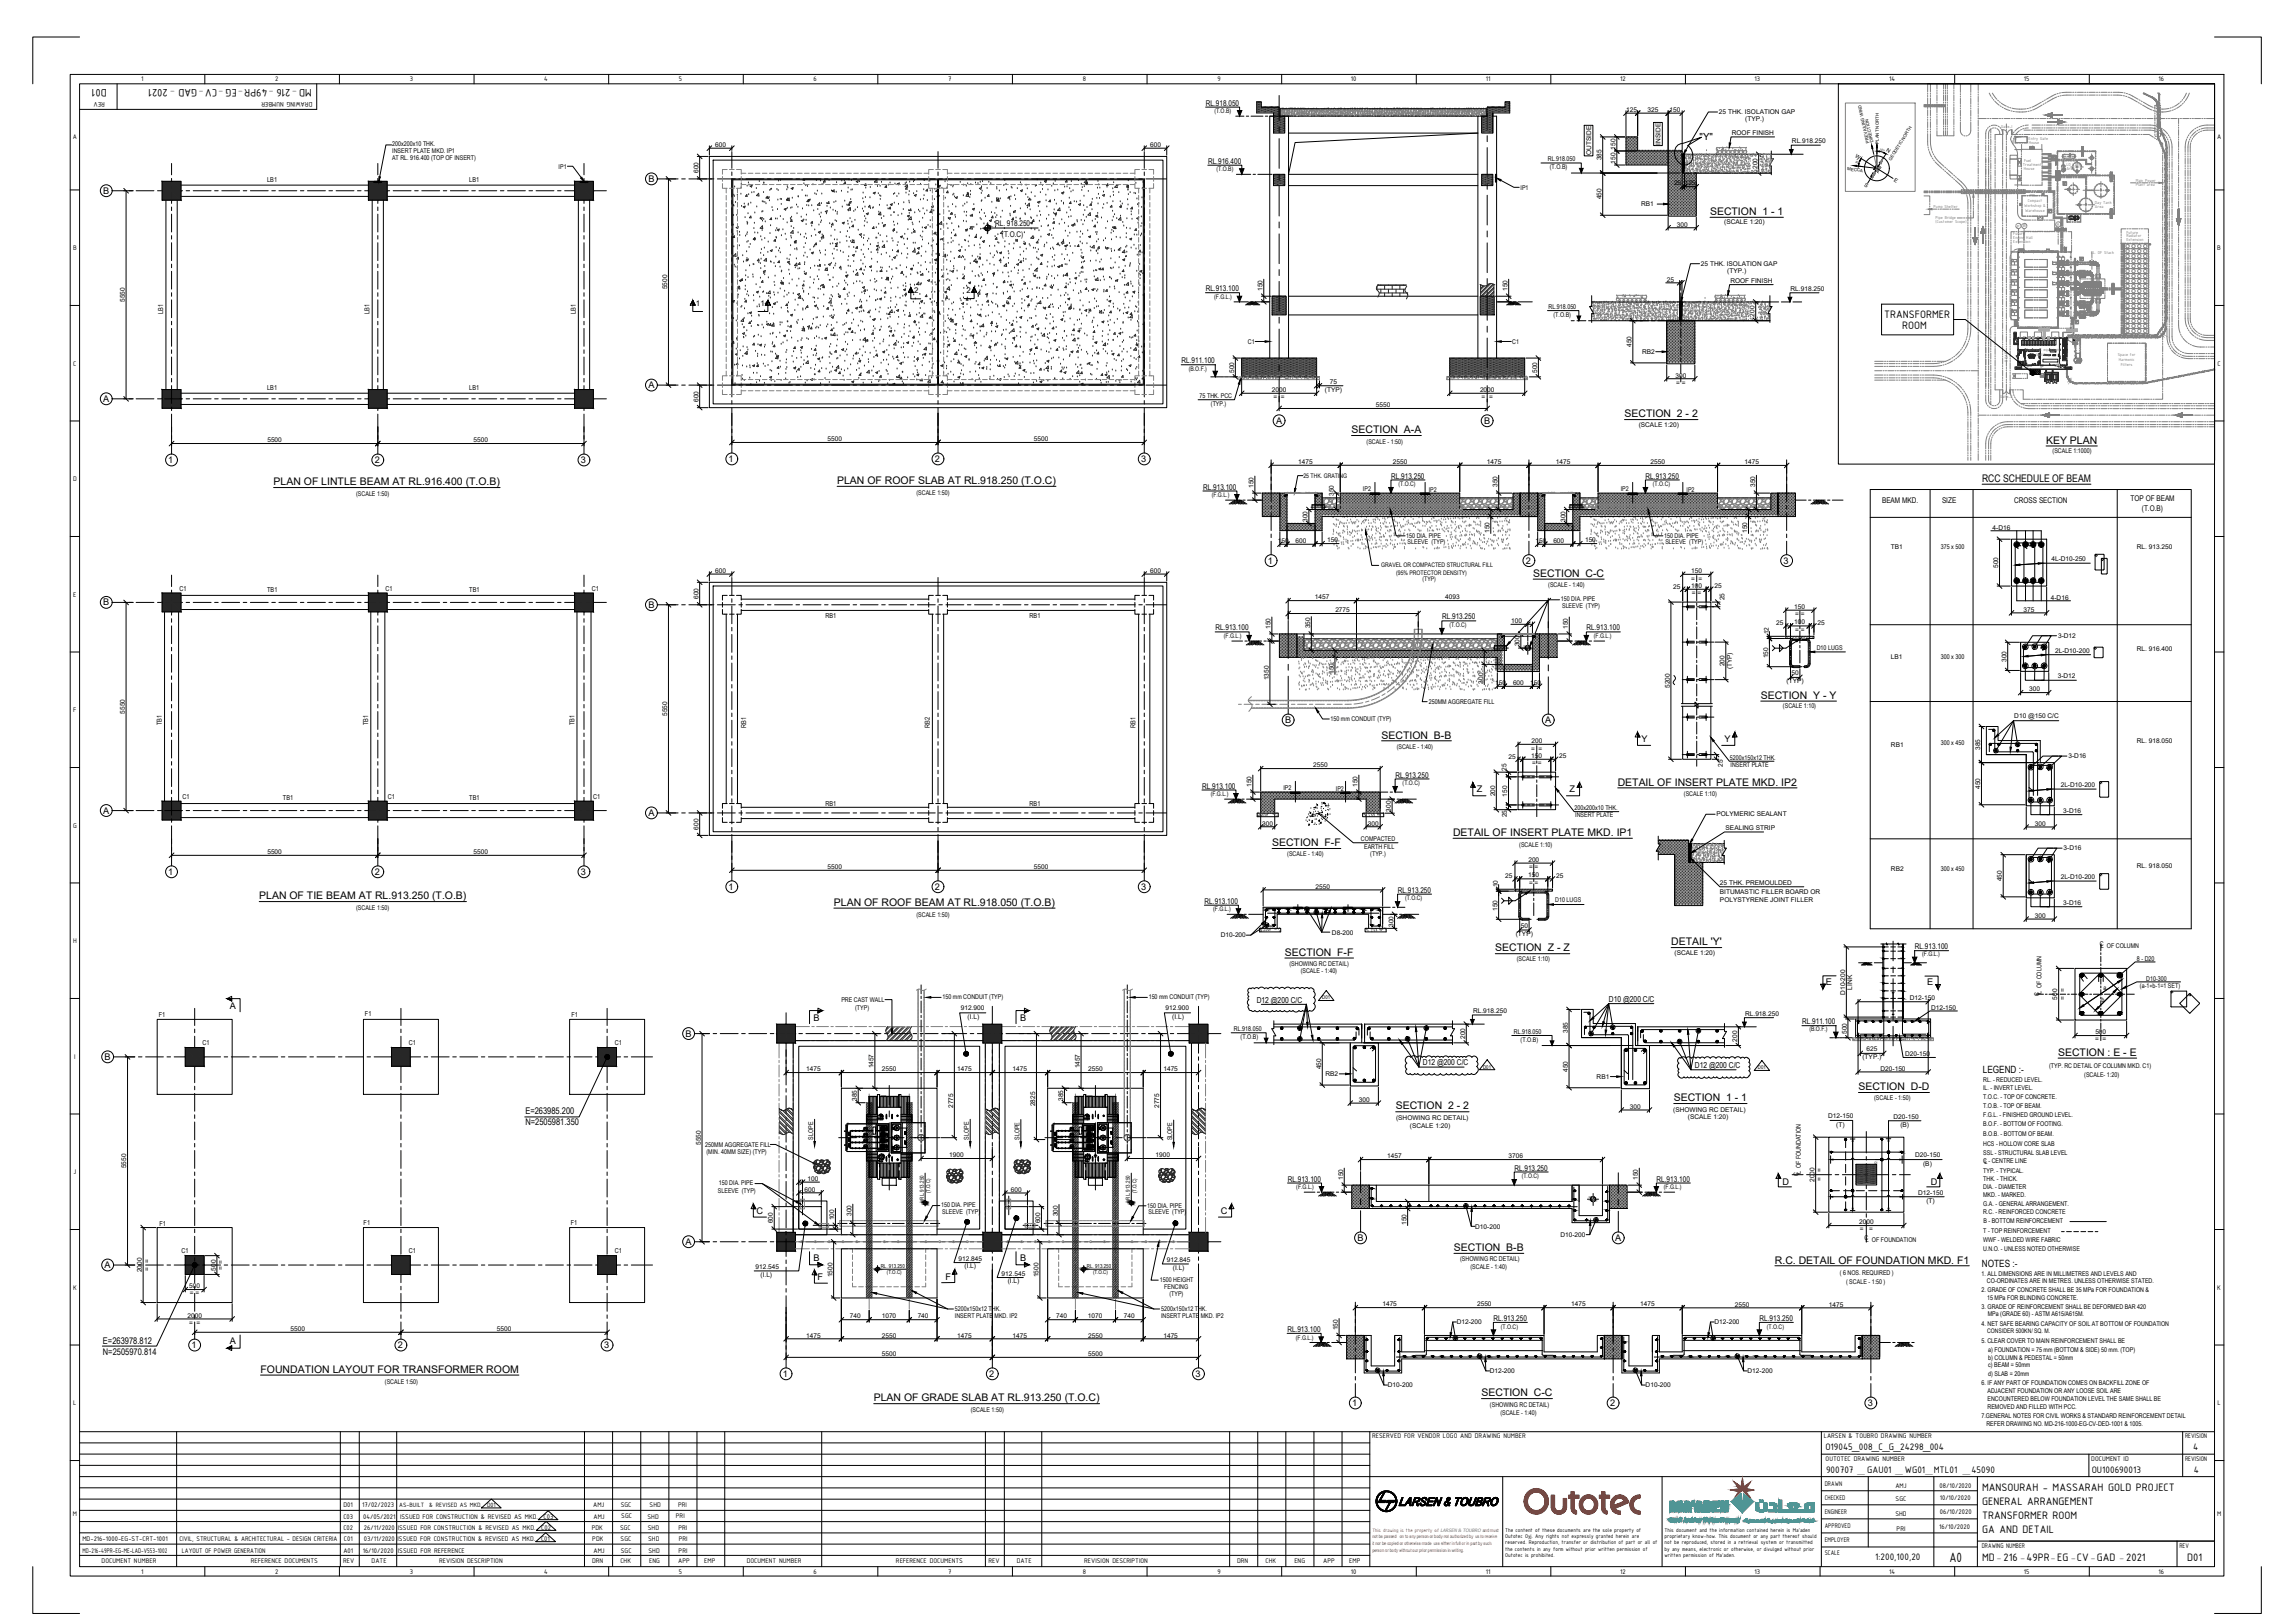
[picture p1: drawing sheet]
<svg xmlns="http://www.w3.org/2000/svg" width="1189mm" height="841mm" viewBox="0 0 1189 841" stroke-linecap="round" stroke-linejoin="round" font-family="sans-serif">
<defs><g id="words">
<text font-size="7.5" x="1010" y="809">A0</text>
<g font-size="6">
<text x="55" y="46" transform="rotate(180 55 46)">D01</text>
<text x="162" y="46" transform="rotate(180 162 46)">MD-216 -49PR-EG -CV-GAD - 2021</text>
<text x="976" y="165">TRANSFORMER</text>
<text x="986" y="170">ROOM</text>
<text x="1027" y="772">MANSOURAH - MASSARAH GOLD PROJECT</text>
<text x="1027" y="780">GENERAL ARRANGEMENT</text>
<text x="1027" y="787">TRANSFORMER ROOM</text>
<text x="1027" y="794">GA AND DETAIL</text>
<text x="1027" y="809">MD-216 -49PR-EG -CV-GAD -2021</text>
<text x="1134" y="809">D01</text>
</g>
<g font-size="5.4">
<text x="886" y="111">SECTION 1 - 1</text>
<text x="842" y="216">SECTION 2 - 2</text>
<text x="700" y="225">SECTION A-A</text>
<text x="1060" y="230">KEY PLAN</text>
<text x="142" y="251">PLAN OF LINTLE BEAM AT RL.916.400 (T.O.B)</text>
<text x="434" y="251">PLAN OF ROOF SLAB AT RL.918.250 (T.O.C)</text>
<text x="1027" y="250">RCC SCHEDULE OF BEAM</text>
<text x="795" y="299">SECTION C-C</text>
<text x="913" y="362">SECTION Y - Y</text>
<text x="716" y="383">SECTION B-B</text>
<text x="838" y="407">DETAIL OF INSERT PLATE MKD. IP2</text>
<text x="753" y="433">DETAIL OF INSERT PLATE MKD. IP1</text>
<text x="659" y="439">SECTION F-F</text>
<text x="134" y="466">PLAN OF TIE BEAM AT RL.913.250 (T.O.B)</text>
<text x="432" y="469">PLAN OF ROOF BEAM AT RL.918.050 (T.O.B)</text>
<text x="866" y="490">DETAIL 'Y'</text>
<text x="666" y="495">SECTION F-F</text>
<text x="775" y="493">SECTION Z - Z</text>
<text x="1067" y="547">SECTION : E - E</text>
<text x="963" y="565">SECTION D-D</text>
<text x="723" y="575">SECTION 2 - 2</text>
<text x="867" y="571">SECTION 1 - 1</text>
<text x="754" y="648">SECTION B-B</text>
<text x="920" y="655">R.C. DETAIL OF FOUNDATION MKD. F1</text>
<text x="135" y="711">FOUNDATION LAYOUT FOR TRANSFORMER ROOM</text>
<text x="768" y="724">SECTION C-C</text>
<text x="453" y="726">PLAN OF GRADE SLAB AT RL.913.250 (T.O.C)</text>
</g>
<g font-size="5.3">
<text x="946" y="752">O19045_008_C_G_24298_004</text>
<text x="1137" y="751">4</text>
<text x="946" y="763">900707 _GAU01 _WG01_MTL01 _45090</text>
<text x="1084" y="763">OU100690013</text>
<text x="1137" y="763">4</text>
<text x="972" y="808">1:200,100,20</text>
</g>
<g font-size="5.2">
<text x="1028" y="556">LEGEND :-</text>
<text x="1027" y="656">NOTES :-</text>
</g>
<text font-size="5.1" x="881" y="72">&quot;Y&quot;</text>
<g font-size="4.8">
<text x="53" y="100">B</text>
<text x="53" y="208">A</text>
<text x="87" y="240">1</text>
<text x="657" y="292">1</text>
<text x="53" y="314">B</text>
<text x="666" y="375">B</text>
<text x="801" y="375">A</text>
<text x="53" y="422">A</text>
<text x="87" y="454">1</text>
<text x="946" y="510">E</text>
<text x="999" y="510">E</text>
<text x="119" y="523">A</text>
<text x="422" y="529">B</text>
<text x="529" y="529">B</text>
<text x="355" y="537">B</text>
<text x="54" y="549">B</text>
<text x="272" y="577">E=263985.200</text>
<text x="272" y="583">N=2505981.350</text>
<text x="924" y="614">D</text>
<text x="1001" y="614">D</text>
<text x="392" y="629">C</text>
<text x="633" y="629">C</text>
<text x="355" y="645">A</text>
<text x="422" y="653">B</text>
<text x="529" y="653">B</text>
<text x="54" y="657">A</text>
<text x="424" y="664">F</text>
<text x="490" y="663">F</text>
<text x="53" y="702">N=2505970.814</text>
<text x="53" y="696">E=263978.812</text>
<text x="99" y="699">1</text>
<text x="119" y="696">A</text>
<text x="406" y="714">1</text>
<text x="701" y="729">1</text>
</g>
<g font-size="4.7">
<text x="336" y="94">B</text>
<text x="336" y="201">A</text>
<text x="661" y="220">A</text>
<text x="769" y="220">B</text>
<text x="378" y="240">1</text>
<text x="485" y="240">2</text>
<text x="591" y="240">3</text>
<text x="194" y="240">2</text>
<text x="301" y="240">3</text>
<text x="791" y="292">2</text>
<text x="924" y="292">3</text>
<text x="336" y="315">B</text>
<text x="851" y="384">Y</text>
<text x="894" y="384">Y</text>
<text x="765" y="410">Z</text>
<text x="813" y="410">Z</text>
<text x="336" y="423">A</text>
<text x="194" y="454">2</text>
<text x="301" y="454">3</text>
<text x="378" y="461">1</text>
<text x="485" y="461">2</text>
<text x="591" y="461">3</text>
<text x="704" y="643">B</text>
<text x="837" y="643">A</text>
<text x="206" y="699">2</text>
<text x="313" y="699">3</text>
<text x="513" y="714">2</text>
<text x="620" y="714">3</text>
<text x="834" y="729">2</text>
<text x="968" y="729">3</text>
</g>
<g font-size="4.2">
<text x="651" y="520">D12 @200 C/C</text>
<text x="834" y="519">D10 @200 C/C</text>
<text x="737" y="552">D12 @200 C/C</text>
<text x="878" y="554">D12 @200 C/C</text>
</g>
<g font-size="4.1">
<text x="625" y="55">RL.918.050</text>
<text x="626" y="85">RL.916.400</text>
<text x="516" y="117">RL. 918.250</text>
<text x="519" y="123">(T.O.C)</text>
<text x="474" y="152">2</text>
<text x="501" y="152">2</text>
<text x="625" y="151">RL.913.100</text>
<text x="361" y="158">1</text>
<text x="394" y="158">1</text>
<text x="612" y="188">RL.911.100</text>
<text x="721" y="248">RL.913.250</text>
<text x="853" y="248">RL.913.250</text>
<text x="624" y="254">RL.913.100</text>
<text x="975" y="261">BEAM MKD.</text>
<text x="1006" y="261">SIZE</text>
<text x="1044" y="261">CROSS SECTION</text>
<text x="1104" y="260">TOP OF BEAM</text>
<text x="1110" y="265">(T.O.B)</text>
<text x="747" y="321">RL.913.250</text>
<text x="630" y="327">RL.913.100</text>
<text x="822" y="327">RL.913.100</text>
<text x="723" y="403">RL.913.250</text>
<text x="623" y="409">RL.913.100</text>
<text x="724" y="463">RL.913.250</text>
<text x="624" y="468">RL.913.100</text>
<text x="992" y="492">RL.913.100</text>
<text x="934" y="531">RL.911.100</text>
<text x="785" y="607">RL.913.250</text>
<text x="667" y="612">RL.913.100</text>
<text x="859" y="612">RL.913.100</text>
<text x="774" y="684">RL.913.250</text>
<text x="912" y="684">RL.913.250</text>
<text x="667" y="690">RL.913.100</text>
</g>
<g font-size="3.8">
<text x="73" y="42">1</text>
<text x="143" y="42">2</text>
<text x="212" y="42">3</text>
<text x="282" y="42">4</text>
<text x="352" y="42">5</text>
<text x="422" y="42">6</text>
<text x="491" y="42">7</text>
<text x="561" y="42">8</text>
<text x="631" y="42">9</text>
<text x="700" y="42">10</text>
<text x="770" y="42">11</text>
<text x="840" y="42">12</text>
<text x="909" y="42">13</text>
<text x="979" y="42">14</text>
<text x="1049" y="42">15</text>
<text x="1119" y="42">16</text>
<text x="54" y="53" transform="rotate(180 54 53)">REV</text>
<text x="162" y="53" transform="rotate(180 162 53)">DRAWING NUMBER</text>
<text x="38" y="72">A</text>
<text x="1149" y="72">A</text>
<text x="38" y="130">B</text>
<text x="1149" y="130">B</text>
<text x="38" y="189">C</text>
<text x="1149" y="189">C</text>
<text x="38" y="249">D</text>
<text x="38" y="309">E</text>
<text x="38" y="369">F</text>
<text x="38" y="429">G</text>
<text x="38" y="489">H</text>
<text x="38" y="549">I</text>
<text x="38" y="608">J</text>
<text x="38" y="668">K</text>
<text x="1149" y="668">K</text>
<text x="38" y="728">L</text>
<text x="1149" y="728">L</text>
<text x="711" y="745">RESERVED FOR VENDOR LOGO AND DRAWING NUMBER</text>
<text x="945" y="745">LARSEN &amp; TOUBRO DRAWING NUMBER</text>
<text x="1132" y="745">REVISION</text>
<text x="946" y="757">OUTOTEC DRAWING NUMBER</text>
<text x="1084" y="757">DOCUMENT ID</text>
<text x="1132" y="757">REVISION</text>
<text x="946" y="770">DRAWN</text>
<text x="982" y="771">AMJ</text>
<text x="1005" y="771">08/10/2020</text>
<text x="946" y="777">CHECKED</text>
<text x="982" y="778">SGC</text>
<text x="1005" y="777">10/10/2020</text>
<text x="38" y="786">M</text>
<text x="178" y="781">D01</text>
<text x="188" y="781">17/02/2023</text>
<text x="307" y="781">AMJ</text>
<text x="322" y="781">SGC</text>
<text x="337" y="781">SHD</text>
<text x="351" y="781">PRI</text>
<text x="946" y="785">ENGINEER</text>
<text x="982" y="786">SHD</text>
<text x="1005" y="785">06/10/2020</text>
<text x="1149" y="786">M</text>
<text x="178" y="787">C03</text>
<text x="188" y="787">04/05/2021</text>
<text x="207" y="787">ISSUED FOR CONSTRUCTION &amp; REVISED AS MKD.</text>
<text x="282" y="787">C03</text>
<text x="308" y="787">AMJ</text>
<text x="322" y="787">SGC</text>
<text x="336" y="787">SHD</text>
<text x="350" y="787">PRI</text>
<text x="946" y="792">APPROVED</text>
<text x="178" y="793">C02</text>
<text x="189" y="793">26/11/2020</text>
<text x="206" y="793">ISSUED FOR CONSTRUCTION &amp; REVISED AS MKD.</text>
<text x="281" y="793">C02</text>
<text x="307" y="793">PDK</text>
<text x="321" y="793">SGC</text>
<text x="336" y="793">SHD</text>
<text x="352" y="793">PRI</text>
<text x="983" y="793">PRI</text>
<text x="1005" y="792">16/10/2020</text>
<text x="43" y="799">MD-216-1000-EG-ST-CRT-1001</text>
<text x="93" y="799">CIVIL, STRUCTURAL &amp; ARCHITECTURAL - DESIGN CRITERIA</text>
<text x="178" y="799">C01</text>
<text x="189" y="799">03/11/2020</text>
<text x="206" y="799">ISSUED FOR CONSTRUCTION &amp; REVISED AS MKD.</text>
<text x="280" y="799">C01</text>
<text x="307" y="799">PDK</text>
<text x="322" y="799">SGC</text>
<text x="336" y="799">SHD</text>
<text x="352" y="799">PRI</text>
<text x="946" y="799">EMPLOYER</text>
<text x="1027" y="802">DRAWING NUMBER</text>
<text x="1129" y="802">REV</text>
<text x="43" y="805">MD-216-49PR-EG-ME-LAD-V553-1002</text>
<text x="94" y="805">LAYOUT OF POWER GENERATION</text>
<text x="178" y="805">A01</text>
<text x="188" y="805">16/10/2020</text>
<text x="206" y="805">ISSUED FOR REFERENCE</text>
<text x="308" y="805">AMJ</text>
<text x="322" y="805">SGC</text>
<text x="336" y="805">SHD</text>
<text x="352" y="805">PRI</text>
<text x="946" y="806">SCALE</text>
<text x="53" y="810">DOCUMENT NUMBER</text>
<text x="73" y="815">1</text>
<text x="130" y="810">REFERENCE DOCUMENTS</text>
<text x="143" y="815">2</text>
<text x="178" y="810">REV</text>
<text x="193" y="810">DATE</text>
<text x="212" y="815">3</text>
<text x="228" y="810">REVISION DESCRIPTION</text>
<text x="282" y="815">4</text>
<text x="307" y="810">DRN</text>
<text x="321" y="810">CHK</text>
<text x="336" y="810">ENG</text>
<text x="351" y="810">APP</text>
<text x="352" y="815">5</text>
<text x="365" y="810">EMP</text>
<text x="387" y="810">DOCUMENT NUMBER</text>
<text x="422" y="815">6</text>
<text x="464" y="810">REFERENCE DOCUMENTS</text>
<text x="491" y="815">7</text>
<text x="512" y="810">REV</text>
<text x="527" y="810">DATE</text>
<text x="561" y="815">8</text>
<text x="562" y="810">REVISION DESCRIPTION</text>
<text x="631" y="815">9</text>
<text x="641" y="810">DRN</text>
<text x="656" y="810">CHK</text>
<text x="671" y="810">ENG</text>
<text x="686" y="810">APP</text>
<text x="699" y="810">EMP</text>
<text x="700" y="815">10</text>
<text x="770" y="815">11</text>
<text x="840" y="815">12</text>
<text x="909" y="815">13</text>
<text x="979" y="815">14</text>
<text x="1049" y="815">15</text>
<text x="1119" y="815">16</text>
</g>
<g font-size="3.5">
<text x="138" y="94">LB1</text>
<text x="243" y="94">LB1</text>
<text x="85" y="163" transform="rotate(-90 85 163)">LB1</text>
<text x="191" y="163" transform="rotate(-90 191 163)">LB1</text>
<text x="298" y="163" transform="rotate(-90 298 163)">LB1</text>
<text x="138" y="202">LB1</text>
<text x="243" y="202">LB1</text>
<text x="93" y="306">C1</text>
<text x="138" y="307">TB1</text>
<text x="200" y="306">C1</text>
<text x="243" y="307">TB1</text>
<text x="307" y="306">C1</text>
<text x="428" y="320">RB1</text>
<text x="534" y="320">RB1</text>
<text x="84" y="376" transform="rotate(-90 84 376)">TB1</text>
<text x="191" y="376" transform="rotate(-90 191 376)">TB1</text>
<text x="298" y="376" transform="rotate(-90 298 376)">TB1</text>
<text x="387" y="377" transform="rotate(-90 387 377)">RB1</text>
<text x="482" y="377" transform="rotate(-90 482 377)">RB2</text>
<text x="588" y="377" transform="rotate(-90 588 377)">RB1</text>
<text x="95" y="414">C1</text>
<text x="201" y="414">C1</text>
<text x="307" y="414">C1</text>
<text x="147" y="415">TB1</text>
<text x="243" y="415">TB1</text>
<text x="428" y="417">RB1</text>
<text x="534" y="417">RB1</text>
<text x="82" y="527">F1</text>
<text x="189" y="527">F1</text>
<text x="296" y="527">F1</text>
<text x="105" y="542">C1</text>
<text x="212" y="542">C1</text>
<text x="319" y="542">C1</text>
<text x="83" y="635">F1</text>
<text x="188" y="635">F1</text>
<text x="296" y="635">F1</text>
<text x="94" y="649">C1</text>
<text x="212" y="649">C1</text>
<text x="319" y="649">C1</text>
<text x="207" y="781">AS-BUILT</text>
<text x="222" y="781">&amp; REVISED AS MKD.</text>
<text x="252" y="781">D01</text>
</g>
<g font-size="3.4">
<text x="843" y="58">125</text>
<text x="854" y="58">325</text>
<text x="865" y="58">150</text>
<text x="891" y="59">25 THK. ISOLATION GAP</text>
<text x="904" y="63">(TYP.)</text>
<text x="898" y="70">ROOF FINISH</text>
<text x="203" y="76">200x200x10 THK.</text>
<text x="371" y="76">600</text>
<text x="596" y="76">600</text>
<text x="837" y="78" transform="rotate(-90 837 78)">150</text>
<text x="861" y="75" transform="rotate(-90 861 75)">INSIDE</text>
<text x="929" y="74">RL.918.250</text>
<text x="203" y="83">AT RL. 916.400 (TOP OF INSERT)</text>
<text x="203" y="79">INSERT PLATE MKD. IP1</text>
<text x="802" y="83">RL.918.050</text>
<text x="825" y="80" transform="rotate(-90 825 80)">OUTSIDE</text>
<text x="830" y="83" transform="rotate(-90 830 83)">385</text>
<text x="289" y="88">IP1</text>
<text x="362" y="90" transform="rotate(-90 362 90)">600</text>
<text x="803" y="88">(T.O.B)</text>
<text x="837" y="85" transform="rotate(-90 837 85)">150</text>
<text x="911" y="88" transform="rotate(-90 911 88)">200</text>
<text x="788" y="99">IP1</text>
<text x="868" y="96">25</text>
<text x="873" y="96">125</text>
<text x="830" y="103" transform="rotate(-90 830 103)">450</text>
<text x="850" y="107">RB1</text>
<text x="869" y="117">300</text>
<text x="894" y="116">(SCALE 1:20)</text>
<text x="882" y="138">25 THK. ISOLATION GAP</text>
<text x="895" y="141">(TYP.)</text>
<text x="346" y="150" transform="rotate(-90 346 150)">5500</text>
<text x="864" y="146">25</text>
<text x="897" y="147">ROOF FINISH</text>
<text x="654" y="151" transform="rotate(-90 654 151)">150</text>
<text x="781" y="151" transform="rotate(-90 781 151)">150</text>
<text x="928" y="151">RL.918.250</text>
<text x="65" y="157" transform="rotate(-90 65 157)">5550</text>
<text x="803" y="160">RL.918.050</text>
<text x="805" y="164">(T.O.B)</text>
<text x="909" y="164" transform="rotate(-90 909 164)">200</text>
<text x="647" y="178">C1</text>
<text x="784" y="178">C1</text>
<text x="846" y="180" transform="rotate(-90 846 180)">450</text>
<text x="851" y="183">RB2</text>
<text x="640" y="193" transform="rotate(-90 640 193)">500</text>
<text x="797" y="193" transform="rotate(-90 797 193)">500</text>
<text x="868" y="196">300</text>
<text x="659" y="203">2000</text>
<text x="687" y="203">(TYP)</text>
<text x="689" y="199">75</text>
<text x="767" y="203">2000</text>
<text x="869" y="199">= =</text>
<text x="362" y="208" transform="rotate(-90 362 208)">600</text>
<text x="622" y="206">75 THK. PCC</text>
<text x="660" y="207">= =</text>
<text x="768" y="207">= =</text>
<text x="628" y="210">(TYP.)</text>
<text x="713" y="211">5550</text>
<text x="849" y="221">(SCALE 1:20)</text>
<text x="139" y="229">5500</text>
<text x="245" y="229">5500</text>
<text x="429" y="229">5500</text>
<text x="536" y="229">5500</text>
<text x="708" y="230">(SCALE - 1:50)</text>
<text x="1064" y="235">(SCALE 1:1000)</text>
<text x="673" y="240">1475</text>
<text x="722" y="240">2550</text>
<text x="771" y="240">1475</text>
<text x="806" y="240">1475</text>
<text x="855" y="241">2550</text>
<text x="904" y="241">1475</text>
<text x="185" y="257">(SCALE 1:50)</text>
<text x="475" y="256">(SCALE 1:50)</text>
<text x="650" y="253" transform="rotate(-90 650 253)">150</text>
<text x="691" y="257" transform="rotate(-90 691 257)">350</text>
<text x="706" y="255">IP2</text>
<text x="740" y="255">IP2</text>
<text x="776" y="252" transform="rotate(-90 776 252)">350</text>
<text x="840" y="255">IP2</text>
<text x="874" y="255">IP2</text>
<text x="910" y="252" transform="rotate(-90 910 252)">350</text>
<text x="678" y="270" transform="rotate(-90 678 270)">300</text>
<text x="811" y="270" transform="rotate(-90 811 270)">300</text>
<text x="1033" y="274">4-D16</text>
<text x="662" y="281">150</text>
<text x="671" y="281">600</text>
<text x="688" y="281">150</text>
<text x="729" y="279">150 DIA. PIPE</text>
<text x="772" y="276" transform="rotate(-90 772 276)">150</text>
<text x="796" y="281">150</text>
<text x="805" y="281">600</text>
<text x="821" y="281">150</text>
<text x="862" y="279">150 DIA. PIPE</text>
<text x="906" y="276" transform="rotate(-90 906 276)">150</text>
<text x="729" y="282">SLEEVE (TYP)</text>
<text x="863" y="282">SLEEVE (TYP)</text>
<text x="980" y="285">TB1</text>
<text x="1006" y="285">375 x 500</text>
<text x="1107" y="285">RL. 913.250</text>
<text x="1063" y="291">4L-D10-250</text>
<text x="371" y="297">600</text>
<text x="596" y="297">600</text>
<text x="876" y="297">150</text>
<text x="1036" y="294" transform="rotate(-90 1036 294)">500</text>
<text x="802" y="304">(SCALE - 1:40)</text>
<text x="867" y="305">25</text>
<text x="876" y="301">= =</text>
<text x="876" y="305">100</text>
<text x="888" y="305">25</text>
<text x="362" y="310" transform="rotate(-90 362 310)">600</text>
<text x="681" y="311">1457</text>
<text x="749" y="311">4093</text>
<text x="809" y="311">150 DIA. PIPE</text>
<text x="877" y="308">= =</text>
<text x="894" y="311" transform="rotate(-90 894 311)">25</text>
<text x="1063" y="311">4-D16</text>
<text x="692" y="317">2775</text>
<text x="810" y="315">SLEEVE (TYP)</text>
<text x="930" y="316">150</text>
<text x="1049" y="317">375</text>
<text x="783" y="323">100</text>
<text x="920" y="324">25</text>
<text x="930" y="324">100</text>
<text x="930" y="319">= =</text>
<text x="942" y="324">25</text>
<text x="659" y="326" transform="rotate(-90 659 326)">150</text>
<text x="679" y="326" transform="rotate(-90 679 326)">350</text>
<text x="813" y="326" transform="rotate(-90 813 326)">150</text>
<text x="917" y="329" transform="rotate(-90 917 329)">12</text>
<text x="930" y="328">= =</text>
<text x="787" y="335" transform="rotate(-90 787 335)">300</text>
<text x="1067" y="331">3-D12</text>
<text x="916" y="341" transform="rotate(-90 916 341)">150</text>
<text x="942" y="337">D10 LUGS</text>
<text x="980" y="342">LB1</text>
<text x="1006" y="341">300 x 300</text>
<text x="1065" y="338">2L-D10-200</text>
<text x="1107" y="337">RL. 916.400</text>
<text x="894" y="345" transform="rotate(-90 894 345)">200</text>
<text x="897" y="347" transform="rotate(-90 897 347)">(TYP)</text>
<text x="1040" y="343" transform="rotate(-90 1040 343)">300</text>
<text x="657" y="352" transform="rotate(-90 657 352)">1350</text>
<text x="691" y="349" transform="rotate(-90 691 349)">150</text>
<text x="926" y="354">(TYP)</text>
<text x="928" y="350">50</text>
<text x="1066" y="352">3-D12</text>
<text x="769" y="354" transform="rotate(-90 769 354)">300</text>
<text x="775" y="355">150</text>
<text x="784" y="355">600</text>
<text x="793" y="355">150</text>
<text x="865" y="356" transform="rotate(-90 865 356)">5200</text>
<text x="1052" y="358">300</text>
<text x="740" y="365">250MM AGGREGATE FILL</text>
<text x="65" y="370" transform="rotate(-90 65 370)">5550</text>
<text x="346" y="371" transform="rotate(-90 346 371)">5550</text>
<text x="924" y="367">(SCALE 1:10)</text>
<text x="690" y="374">150 mm CONDUIT (TYP)</text>
<text x="1044" y="372">D10 @150 C/C</text>
<text x="724" y="388">(SCALE - 1:40)</text>
<text x="794" y="389">= =</text>
<text x="794" y="385">200</text>
<text x="980" y="387">RB1</text>
<text x="1006" y="386">300 x 450</text>
<text x="1026" y="389" transform="rotate(-90 1026 389)">385</text>
<text x="1107" y="385">RL. 918.050</text>
<text x="782" y="393">25</text>
<text x="794" y="393">150</text>
<text x="808" y="393">25</text>
<text x="896" y="394">5200x150x12 THK.</text>
<text x="1072" y="393">3-D16</text>
<text x="681" y="398">2550</text>
<text x="781" y="399" transform="rotate(-90 781 399)">25</text>
<text x="794" y="396">= =</text>
<text x="893" y="397" transform="rotate(-90 893 397)">25</text>
<text x="897" y="397">INSERT PLATE</text>
<text x="649" y="408" transform="rotate(-90 649 408)">150</text>
<text x="704" y="408" transform="rotate(-90 704 408)">150</text>
<text x="1068" y="408">2L-D10-200</text>
<text x="665" y="410">IP2</text>
<text x="692" y="410">IP2</text>
<text x="775" y="413" transform="rotate(-90 775 413)">200</text>
<text x="781" y="413" transform="rotate(-90 781 413)">150</text>
<text x="873" y="413">(SCALE 1:10)</text>
<text x="1026" y="409" transform="rotate(-90 1026 409)">450</text>
<text x="816" y="420">200x200x10 THK.</text>
<text x="721" y="421" transform="rotate(-90 721 421)">300</text>
<text x="781" y="424" transform="rotate(-90 781 424)">25</text>
<text x="816" y="424">INSERT PLATE</text>
<text x="890" y="423">POLYMERIC SEALANT</text>
<text x="1069" y="421">3-D16</text>
<text x="362" y="430" transform="rotate(-90 362 430)">600</text>
<text x="654" y="428">300</text>
<text x="709" y="428">300</text>
<text x="894" y="430">SEALING STRIP</text>
<text x="1055" y="428">300</text>
<text x="705" y="436">COMPACTED</text>
<text x="139" y="443">5500</text>
<text x="245" y="443">5500</text>
<text x="667" y="444">(SCALE - 1:40)</text>
<text x="707" y="440">EARTH FILL</text>
<text x="710" y="444">(TYP.)</text>
<text x="787" y="439">(SCALE 1:10)</text>
<text x="1069" y="441">3-D16</text>
<text x="792" y="447">200</text>
<text x="1107" y="450">RL. 918.050</text>
<text x="429" y="450">5500</text>
<text x="536" y="450">5500</text>
<text x="780" y="455">25</text>
<text x="792" y="455">150</text>
<text x="792" y="450">= =</text>
<text x="806" y="455">25</text>
<text x="980" y="452">RB2</text>
<text x="1006" y="452">300 x 450</text>
<text x="1068" y="456">2L-D10-200</text>
<text x="682" y="461">2550</text>
<text x="776" y="460" transform="rotate(-90 776 460)">10</text>
<text x="792" y="459">= =</text>
<text x="891" y="459">25 THK. PREMOULDED</text>
<text x="1038" y="457" transform="rotate(-90 1038 457)">450</text>
<text x="806" y="468">D10 LUGS</text>
<text x="891" y="463">BITUMASTIC FILLER BOARD OR</text>
<text x="891" y="467">POLYSTYRENE JOINT FILLER</text>
<text x="185" y="472">(SCALE 1:50)</text>
<text x="776" y="472" transform="rotate(-90 776 472)">150</text>
<text x="1069" y="469">3-D16</text>
<text x="475" y="475">(SCALE 1:50)</text>
<text x="1055" y="476">300</text>
<text x="633" y="486">D10-200</text>
<text x="690" y="484">D8-200</text>
<text x="722" y="480" transform="rotate(-90 722 480)">300</text>
<text x="786" y="485">(TYP)</text>
<text x="788" y="481">50</text>
<text x="1088" y="490">C</text>
<text x="1089" y="491">L OF COLUMN</text>
<text x="786" y="498">(SCALE 1:10)</text>
<text x="868" y="495">(SCALE 1:20)</text>
<text x="1107" y="498">8 - D20</text>
<text x="668" y="501">(SHOWING RC DETAIL)</text>
<text x="674" y="504">(SCALE - 1:40)</text>
<text x="1112" y="508">D10-300</text>
<text x="956" y="515" transform="rotate(-90 956 515)">D10-200</text>
<text x="960" y="513" transform="rotate(-90 960 513)">LINK</text>
<text x="1057" y="516" transform="rotate(-90 1057 516)">C</text>
<text x="1058" y="515" transform="rotate(-90 1058 515)">L OF COLUMN</text>
<text x="1090" y="513">a</text>
<text x="1109" y="512">(a-1+b-1=1 SET)</text>
<text x="436" y="519">PRE CAST WALL</text>
<text x="488" y="518">150 mm CONDUIT (TYP)</text>
<text x="595" y="518">150 mm CONDUIT (TYP)</text>
<text x="990" y="518">D12-150</text>
<text x="1066" y="518" transform="rotate(-90 1066 518)">500</text>
<text x="1070" y="518" transform="rotate(-90 1070 518)">= =</text>
<text x="1089" y="519">b</text>
<text x="443" y="523">(TYP)</text>
<text x="498" y="524">912.900</text>
<text x="604" y="524">912.900</text>
<text x="763" y="525">RL.918.250</text>
<text x="904" y="526">RL.918.250</text>
<text x="1001" y="523">D12-150</text>
<text x="501" y="528">(I.L)</text>
<text x="608" y="528">(I.L)</text>
<text x="640" y="534">RL.918.050</text>
<text x="643" y="538">(T.O.B)</text>
<text x="759" y="538" transform="rotate(-90 759 538)">200</text>
<text x="785" y="536">RL.918.050</text>
<text x="788" y="540">(T.O.B)</text>
<text x="813" y="535" transform="rotate(-90 813 535)">385</text>
<text x="900" y="540" transform="rotate(-90 900 540)">200</text>
<text x="957" y="536" transform="rotate(-90 957 536)">500</text>
<text x="1086" y="540">= =</text>
<text x="1086" y="536">500</text>
<text x="967" y="545">625</text>
<text x="965" y="549">(TYP.)</text>
<text x="987" y="547">D20-150</text>
<text x="418" y="555">1475</text>
<text x="453" y="554" transform="rotate(-90 453 554)">1457</text>
<text x="457" y="555">2550</text>
<text x="496" y="555">1475</text>
<text x="525" y="555">1475</text>
<text x="560" y="554" transform="rotate(-90 560 554)">1457</text>
<text x="564" y="555">2550</text>
<text x="603" y="555">1475</text>
<text x="685" y="554" transform="rotate(-90 685 554)">450</text>
<text x="687" y="558">RB2</text>
<text x="813" y="555" transform="rotate(-90 813 555)">450</text>
<text x="975" y="555">D20-150</text>
<text x="1062" y="553">(TYP. RC DETAIL OF COLUMN MKD. C1)</text>
<text x="1080" y="558">(SCALE- 1:20)</text>
<text x="827" y="559">RB1</text>
<text x="1028" y="561">RL. - REDUCED LEVEL.</text>
<text x="1028" y="565">IL. - INVERT LEVEL.</text>
<text x="1028" y="569">T.O.C. - TOP OF CONCRETE.</text>
<text x="444" y="571" transform="rotate(-90 444 571)">385</text>
<text x="494" y="574" transform="rotate(-90 494 574)">2775</text>
<text x="537" y="573" transform="rotate(-90 537 573)">2825</text>
<text x="551" y="571" transform="rotate(-90 551 571)">385</text>
<text x="601" y="574" transform="rotate(-90 601 574)">2775</text>
<text x="704" y="571">300</text>
<text x="845" y="575">300</text>
<text x="971" y="570">(SCALE - 1:50)</text>
<text x="1028" y="574">T.O.B. - TOP OF BEAM.</text>
<text x="724" y="580">(SHOWING RC DETAIL)</text>
<text x="867" y="576">(SHOWING RC DETAIL)</text>
<text x="875" y="580">(SCALE 1:20)</text>
<text x="947" y="580">D12-150</text>
<text x="981" y="580">D20-150</text>
<text x="1028" y="579">F.G.L. - FINISHED GROUND LEVEL.</text>
<text x="731" y="584">(SCALE 1:20)</text>
<text x="952" y="584">(T)</text>
<text x="985" y="584">(B)</text>
<text x="1028" y="584">B.O.F. - BOTTOM OF FOOTING.</text>
<text x="363" y="593" transform="rotate(-90 363 593)">5550</text>
<text x="421" y="591" transform="rotate(-90 421 591)">SLOPE</text>
<text x="502" y="591" transform="rotate(-90 502 591)">SLOPE</text>
<text x="528" y="591" transform="rotate(-90 528 591)">SLOPE</text>
<text x="607" y="591" transform="rotate(-90 607 591)">SLOPE</text>
<text x="1028" y="594">HCS - HOLLOW CORE SLAB</text>
<text x="1028" y="589">B.O.B. - BOTTOM OF BEAM.</text>
<text x="366" y="594">250MM AGGREGATE FILL</text>
<text x="366" y="598">(MIN. 40MM SIZE) (TYP)</text>
<text x="492" y="600">1900</text>
<text x="599" y="600">1900</text>
<text x="993" y="600">D20-150</text>
<text x="1028" y="598">SSL - STRUCTURAL SLAB LEVEL</text>
<text x="65" y="605" transform="rotate(-90 65 605)">5550</text>
<text x="719" y="600">1457</text>
<text x="782" y="600">3706</text>
<text x="997" y="604">(B)</text>
<text x="1028" y="603">C - CENTRE LINE</text>
<text x="1028" y="603">L</text>
<text x="419" y="612">100</text>
<text x="696" y="611" transform="rotate(-90 696 611)">150</text>
<text x="849" y="611" transform="rotate(-90 849 611)">150</text>
<text x="932" y="609" transform="rotate(-90 932 609)">C</text>
<text x="933" y="609" transform="rotate(-90 933 609)">L OF FOUNDATION</text>
<text x="944" y="607" transform="rotate(-90 944 607)">=</text>
<text x="1028" y="612">THK. - THICK.</text>
<text x="1028" y="608">TYP. - TYPICAL.</text>
<text x="373" y="614">150 DIA. PIPE</text>
<text x="417" y="617">600</text>
<text x="524" y="618">600</text>
<text x="940" y="612" transform="rotate(-90 940 612)">2000</text>
<text x="944" y="612" transform="rotate(-90 944 612)">=</text>
<text x="1028" y="616">DIA. - DIAMETER</text>
<text x="372" y="618">SLEEVE (TYP)</text>
<text x="994" y="619">D12-150</text>
<text x="998" y="624">(T)</text>
<text x="1028" y="620">MKD. - MARKED.</text>
<text x="488" y="626">150 DIA. PIPE</text>
<text x="488" y="629">SLEEVE (TYP)</text>
<text x="595" y="626">150 DIA. PIPE</text>
<text x="595" y="629">SLEEVE (TYP)</text>
<text x="1028" y="629">R.C. - REINFORCED CONCRETE</text>
<text x="1028" y="625">G.A. - GENERAL ARRANGEMENT.</text>
<text x="401" y="634" transform="rotate(-90 401 634)">600</text>
<text x="432" y="632" transform="rotate(-90 432 632)">100</text>
<text x="441" y="630" transform="rotate(-90 441 630)">300</text>
<text x="539" y="634" transform="rotate(-90 539 634)">600</text>
<text x="548" y="630" transform="rotate(-90 548 630)">300</text>
<text x="729" y="635" transform="rotate(-90 729 635)">150</text>
<text x="963" y="634">2000</text>
<text x="1028" y="634">B - BOTTOM REINFORCEMENT</text>
<text x="765" y="637">D10-200</text>
<text x="809" y="641">D10-200</text>
<text x="964" y="638">=</text>
<text x="969" y="638">=</text>
<text x="1028" y="639">T - TOP REINFORCEMENT</text>
<text x="966" y="642">C</text>
<text x="967" y="644">L OF FOUNDATION</text>
<text x="1028" y="644">WWF - WELDED WIRE FABRIC</text>
<text x="497" y="653">912.845</text>
<text x="757" y="654">(SHOWING RC DETAIL)</text>
<text x="1028" y="649">U.N.O. - UNLESS NOTED OTHERWISE</text>
<text x="74" y="659" transform="rotate(-90 74 659)">2000</text>
<text x="77" y="658" transform="rotate(-90 77 658)">= =</text>
<text x="112" y="658" transform="rotate(-90 112 658)">500</text>
<text x="115" y="658" transform="rotate(-90 115 658)">= =</text>
<text x="392" y="658">912.545</text>
<text x="500" y="657">(I.L)</text>
<text x="605" y="654">912.845</text>
<text x="608" y="658">(I.L)</text>
<text x="762" y="658">(SCALE - 1:40)</text>
<text x="394" y="662">(I.L)</text>
<text x="431" y="662" transform="rotate(-90 431 662)">1500</text>
<text x="519" y="661">912.545</text>
<text x="522" y="665">(I.L)</text>
<text x="538" y="662" transform="rotate(-90 538 662)">1500</text>
<text x="601" y="664">1500 HEIGHT</text>
<text x="953" y="661">( 6 NOS. REQUIRED )</text>
<text x="957" y="666">( SCALE - 1:50 )</text>
<text x="1027" y="661">1. ALL DIMENSIONS ARE IN MILLIMETRES AND LEVELS AND</text>
<text x="1030" y="665">CO-ORDINATES ARE IN METRES. UNLESS OTHERWISE STATED.</text>
<text x="98" y="668">500</text>
<text x="98" y="671">= =</text>
<text x="603" y="668">FENCING</text>
<text x="606" y="672">(TYP)</text>
<text x="1027" y="670">2. GRADE OF CONCRETE SHALL BE 35 MPa FOR FOUNDATION &amp;</text>
<text x="716" y="677">1475</text>
<text x="765" y="677">2550</text>
<text x="814" y="677">1475</text>
<text x="850" y="677">1475</text>
<text x="899" y="677">2550</text>
<text x="948" y="677">1475</text>
<text x="1030" y="673">15 MPa FOR BLINDING CONCRETE.</text>
<text x="97" y="683">2000</text>
<text x="440" y="683">740</text>
<text x="457" y="683">1070</text>
<text x="476" y="683">740</text>
<text x="495" y="679">5200x150x12 THK.</text>
<text x="495" y="683">INSERT PLATE MKD. IP2</text>
<text x="547" y="683">740</text>
<text x="564" y="683">1070</text>
<text x="582" y="683">740</text>
<text x="602" y="679">5200x150x12 THK.</text>
<text x="602" y="683">INSERT PLATE MKD. IP2</text>
<text x="1027" y="678">3. GRADE OF REINFORCEMENT SHALL BE DEFORMED BAR 420</text>
<text x="1030" y="682">MPa (GRADE 60) - ASTM A615/A615M.</text>
<text x="98" y="687">= =</text>
<text x="151" y="690">5500</text>
<text x="257" y="690">5500</text>
<text x="693" y="689" transform="rotate(-90 693 689)">150</text>
<text x="755" y="686">D12-200</text>
<text x="889" y="686">D12-200</text>
<text x="1027" y="687">4. NET SAFE BEARING CAPACITY OF SOIL AT BOTTOM OF FOUNDATION</text>
<text x="418" y="693">1475</text>
<text x="457" y="693">2550</text>
<text x="496" y="693">1475</text>
<text x="525" y="693">1475</text>
<text x="564" y="693">2550</text>
<text x="603" y="693">1475</text>
<text x="1027" y="696">5. CLEAR COVER TO MAIN REINFORCEMENT SHALL BE</text>
<text x="1030" y="701">a) FOUNDATION = 75 mm (BOTTOM &amp; SIDE) 50 mm. (TOP)</text>
<text x="457" y="703">5500</text>
<text x="564" y="703">5500</text>
<text x="1030" y="705">b) COLUMN &amp; PEDESTAL = 50mm</text>
<text x="772" y="712">D12-200</text>
<text x="906" y="712">D12-200</text>
<text x="1030" y="709">c) BEAM = 50mm</text>
<text x="1030" y="713">d) SLAB = 20mm</text>
<text x="199" y="717">(SCALE 1:50)</text>
<text x="719" y="719">D10-200</text>
<text x="853" y="719">D10-200</text>
<text x="1027" y="718">6. IF ANY PART OF FOUNDATION COMES ON BACKFILL ZONE OF</text>
<text x="1030" y="726">ENCOUNTERED BELOW FOUNDATION LEVEL THE SAME SHALL BE</text>
<text x="1030" y="722">ADJACENT FOUNDATION OR ANY LOOSE SOIL ARE</text>
<text x="503" y="732">(SCALE 1:50)</text>
<text x="772" y="729">(SHOWING RC DETAIL)</text>
<text x="1030" y="730">REMOVED AND FILLED WITH PCC.</text>
<text x="778" y="733">(SCALE - 1:40)</text>
<text x="1027" y="735">7.GENERAL NOTES FOR CIVIL WORKS &amp; STANDARD REINFORCEMENT DETAIL</text>
<text x="1029" y="739">REFER DRAWING NO. MD-216-1000-EG-CV-DED-1001 &amp; 1005.</text>
</g>
<g font-size="3.3">
<text x="629" y="59">(T.O.B)</text>
<text x="630" y="89">(T.O.B)</text>
<text x="629" y="155">(F.G.L.)</text>
<text x="616" y="192">(B.O.F.)</text>
<text x="725" y="252">(T.O.C)</text>
<text x="857" y="252">(T.O.C)</text>
<text x="628" y="258">(F.G.L.)</text>
<text x="751" y="325">(T.O.C)</text>
<text x="634" y="331">(F.G.L.)</text>
<text x="826" y="331">(F.G.L.)</text>
<text x="727" y="407">(T.O.C)</text>
<text x="627" y="413">(F.G.L.)</text>
<text x="728" y="467">(T.O.C)</text>
<text x="629" y="472">(F.G.L.)</text>
<text x="996" y="496">(F.G.L.)</text>
<text x="938" y="535">(B.O.F.)</text>
<text x="789" y="611">(T.O.C)</text>
<text x="672" y="616">(F.G.L.)</text>
<text x="862" y="616">(F.G.L.)</text>
<text x="778" y="688">(T.O.C)</text>
<text x="916" y="688">(T.O.C)</text>
<text x="672" y="694">(F.G.L.)</text>
</g>
<g font-size="3.2">
<text x="676" y="248">25 THK. GRATING</text>
<text x="716" y="294">GRAVEL OR COMPACTED STRUCTURAL FILL</text>
<text x="724" y="298">(95% PROTECTOR DENSITY)</text>
<text x="737" y="301">(TYP)</text>
<text x="1030" y="691">CONSIDER 500KN/ SQ. M.</text>
</g>
<g font-size="3.1" fill="#272727">
<text x="1046" y="183">WC</text>
<text x="1056" y="189">WC</text>
</g>
<g font-size="3">
<text x="780" y="794">The content of these documents are the sole property of</text>
<text x="780" y="797">Outotec Oyj. Any rights not expressly granted herein are</text>
<text x="863" y="794">This document and the information contained herein is Ma'aden</text>
<text x="863" y="797">proprietary know-how. This document or any part thereof should</text>
<text x="780" y="800">reserved. Reproduction, transfer or distribution of part or all of</text>
<text x="780" y="804">the contents in any form without prior written permission of</text>
<text x="863" y="800">not be reproduced, stored in a retrieval system or transmitted</text>
<text x="863" y="804">by any means, electronic or otherwise, or divulged without prior</text>
<text x="780" y="807">Outotec is prohibited.</text>
<text x="863" y="807">written permission of Ma'aden.</text>
</g>
<g font-size="2.8">
<text x="961" y="81" transform="rotate(32 961 81)">W</text>
<text x="977" y="78" transform="rotate(33 977 78)">N</text>
<text x="981" y="94" transform="rotate(32 981 94)">E</text>
<text x="966" y="96" transform="rotate(31 966 96)">S</text>
<text x="479" y="622" transform="rotate(-90 479 622)">RL. 913.250</text>
<text x="482" y="618" transform="rotate(-90 482 618)">(T.O.C)</text>
<text x="586" y="622" transform="rotate(-90 586 622)">RL. 913.250</text>
<text x="589" y="618" transform="rotate(-90 589 618)">(T.O.C)</text>
<text x="456" y="657">RL. 913.250</text>
<text x="563" y="657">RL. 913.250</text>
<text x="460" y="660">(T.O.C)</text>
<text x="566" y="660">(T.O.C)</text>
</g>
<g font-size="2.7">
<text x="685" y="518">D01</text>
<text x="769" y="554">D01</text>
<text x="911" y="554">D01</text>
</g>
<text font-size="2.7" fill="#f00" x="711" y="794">This drawing is the property of</text>
<g font-size="2.4" fill="#808080">
<text x="1037" y="66">Gate-I</text>
<text x="1051" y="73">Entry Gate</text>
<text x="1051" y="75">House</text>
<text x="1049" y="84">Fuel</text>
<text x="1048" y="86">Treatment</text>
<text x="1049" y="88">House</text>
<text x="1071" y="86">LO Tank</text>
<text x="1071" y="88">Area</text>
<text x="1107" y="94">Main Power</text>
<text x="1107" y="96">Plant area</text>
<text x="1002" y="108">Pump Shelter</text>
<text x="1049" y="107">Workshop &amp;</text>
<text x="1051" y="105">Compact</text>
<text x="1086" y="106">Day Tank</text>
<text x="1086" y="108">Area</text>
<text x="1003" y="113">Pipe Bridge</text>
<text x="1050" y="110">Warehouse</text>
<text x="1003" y="116">(Customer Scope)</text>
<text x="1043" y="122">Future</text>
<text x="1043" y="124">Engine Hall</text>
<text x="1043" y="126">Extension</text>
<text x="1102" y="121">Future</text>
<text x="1102" y="123">Radiator</text>
<text x="1102" y="125">Extension</text>
<text x="1084" y="132">CL. OF Stack</text>
<text x="1049" y="182">Electrical equipment</text>
<text x="1055" y="185">building</text>
<text x="1098" y="185">Space for</text>
<text x="1040" y="187" transform="rotate(-90 1040 187)">ROAD</text>
<text x="1098" y="187">Harmonic</text>
<text x="1099" y="190">Filters</text>
<text x="1037" y="206">Gate-II</text>
<text x="747" y="794">LARSEN &amp; TOUBRO and must</text>
</g>
<g font-size="2.4" fill="#f00">
<text x="711" y="797">not be passed on to any person or body not authorized by us to receive</text>
<text x="711" y="801">it nor be copied or otherwise made use either in full or in part by such</text>
<text x="711" y="804">person or body without our prior permission in writing.</text>
</g>
<g font-size="2.2">
<text x="969" y="74" transform="rotate(-103 969 74)">PREVAILING WIND</text>
<text x="971" y="73" transform="rotate(-103 971 73)">DIRECTION</text>
<text x="974" y="74" transform="rotate(-90 974 74)">PLANT NORTH</text>
<text x="980" y="83" transform="rotate(-58 980 83)">GEODETIC NORTH</text>
<text x="957" y="88" transform="rotate(7 957 88)">MECCA</text>
</g>
<g font-size="2.1">
<text x="974" y="78" transform="rotate(17 974 78)">32°</text>
<text x="963" y="85" transform="rotate(-70 963 85)">25°</text>
</g>
<g font-size="2.1" fill="#808080">
<text x="1045" y="118">F</text>
<text x="1048" y="118">B</text>
<text x="1066" y="117">A</text>
</g>
<text font-size="1.7" x="971" y="603">C1</text>
</g></defs>
<!-- layer: 0 -->
<g fill="none" stroke="#000" stroke-width=".52">
<path d="M625 55h17v5M844 57l-3 3M850 57l-2 3M866 57l-3 3M873 57l-2 3M361 80l3 2M369 76l-3 2M381 76l-3 2M594 76l-2 2M606 76l-3 2M829 70l3 2M837 70l2 2"/>
<path d="M837 77l2 2M910 79l3 2M943 75h-15v5M64 98l3 2M345 91l3 3M361 91l3 3M626 86h18v4M799 84h21v6M829 88l3 3M837 84l2 3M873 96l-2 2M874 96l-2 2"/>
<path d="M880 96l-2 2M910 88l3 3M829 110l3 3M866 117l-3 2M880 117l-2 2M358 158l1-2 1 2h-2l1-2v5h5M399 158l-1-2-1 2h2l-1-2v5h-5M471 152l1-3 1 3h-2l1-3v6h5M506 151l-1-2-1 2h2l-1-2v6h-5M625 152h17v4M654 155l2 3M654 152l2 3"/>
<path d="M781 155l2 3M781 152l2 3M872 145l-3 3M873 145l-3 3M909 155l2 3M943 152h-15v4M802 161h16v5M845 165l2 2M909 165l2 2M1012 166h7l34 27M345 198l3 3M361 198l3 3"/>
<path d="M612 189h18v6M639 194l2 2M639 184l2 3M684 199l-3 2M685 199l-2 2M796 194l2 2M796 184l2 3M845 187l2 2M865 195l-2 2M880 195l-3 2M1053 192h-1M1054 192l-2 1"/>
<path d="M1055 192l-2 2M1056 192l-2 2M1057 192l-2 2M1057 193l-1 1M1057 194h.1M64 205l3 3M361 210l3 2M645 203l-3 2M664 210l-2 3M684 203l-3 2M753 203l-3 2M772 210l-2 3"/>
<path d="M791 203l-2 2M90 229l-2 2M197 229l-2 2M304 229l-3 2M381 228l-3 3M487 228l-2 3M594 228l-2 3M660 240l-2 2M696 240l-3 2 3-2M700 226h37M758 240l-3 2M794 240l-3 2"/>
<path d="M829 240l-2 2M891 240l-2 2M927 240l-2 2M1060 231h27M142 253h117M434 252h113M623 254h18v5M649 258l3 2M649 254l3 3M666 256h.1M683 256h.1M691 254l3 3"/>
<path d="M738 249h-17v7M775 254l3 3M799 256h.1M816 256h.1M870 249h-17v7M909 254l2 3M677 270l3 3M677 263l3 2M680 262h.1M680 264h.1M680 262v1M680 263h.1"/>
<path d="M681 262h.1M681 264h.1M681 262h1M681 264h1M682 262h1M682 264h1M683 262h.1M683 264h.1M684 262h.1M684 264h.1M684 262h1M684 264h1"/>
<path d="M685 262h1M685 264h1M686 262h.1M686 264h.1M686 262v1M686 263h.1M691 263l3 2M771 263l3 2M771 266l3 3M775 263l3 2M811 270l2 3M811 263l2 2"/>
<path d="M814 262h.1M814 264h.1M814 262v1M814 263h.1M814 262h1M814 264h1M815 262h1M815 264h1M816 262h.1M816 264h.1M816 262h1M816 264h1"/>
<path d="M817 262h1M817 264h1M818 262h.1M818 264h.1M819 262h.1M819 264h.1M819 262h1M820 264h-1M820 262v1M820 263h.1M905 263l2 2M905 266l2 3"/>
<path d="M909 263l2 2M1035 278l2 3M1045 275v6M1050 275v6M1054 275v6M1058 275v6M369 296l-3 3M381 296l-3 3M594 296l-2 3M606 296l-3 3M665 281l-3 2M668 281l-2 2"/>
<path d="M683 281l-3 2M686 281l-2 2M798 281l-2 2M802 281l-3 2M816 281l-2 2M820 281l-2 2M873 296l-2 3M879 298v3M888 296l-3 3M64 311l3 2M345 312l3 3M361 312l3 3"/>
<path d="M361 301l3 2M669 310l-3 2M669 317l-3 2M704 310l-2 2M736 317l-2 2M795 300h36M804 310l-3 2M865 311l2 2M872 314h6M873 304l-2 3M876 304l-3 3M879 303v1"/>
<path d="M879 305v6M879 313v1M879 315v6M879 314h2M882 314h6M885 304l-2 3M888 304l-3 3M889 313l2 3M889 311l2 2M927 315l-3 2M933 317v6M941 315l-2 2"/>
<path d="M1035 302l2 3M1044 316l-3 3M1045 302v9M1050 302v9M1054 302v9M1058 302v9M1062 316l-3 3M630 327h17v5M657 331l2 2M658 331l2 2M658 327l2 3M678 327l3 3"/>
<path d="M678 336l3 2M691 336l2 2M691 339l2 3M735 322v7M765 322h-18v7M768 336l2 2M774 335h1M774 337h1M774 335v1M774 336h.1M775 335h-1M775 335h1"/>
<path d="M775 337h1M776 335h.1M776 337h.1M777 335h.1M777 337h.1M777 335h1M777 337h1M778 335h1M778 337h1M778 329h.1M779 335h.1M779 337h.1"/>
<path d="M780 335h.1M780 337h.1M780 335h1M780 337h1M781 337h-1M781 335v1M781 336h.1M787 335l2 2M787 327l2 3M793 322l-2 3M795 322l-2 3M795 329h.1"/>
<path d="M812 331l2 2M812 327l2 3M840 327h-18v5M872 333h6M879 322v2M879 325v6M879 332v2M879 335v6M879 333h2M882 333h6M893 332l3 2M916 330l2 2"/>
<path d="M916 329l2 2M927 323l-3 3M928 336h.1M928 337v3M929 323l-2 3M932 331l-4 1v3M932 331h1M933 325v1M933 327v6M933 334v2M933 337v7M934 331l3 1 1 3"/>
<path d="M938 336h.1M938 337v3M939 323l-3 3M941 323l-2 3M1039 332l3 2M1061 329h-8l-3 5M1062 329h1l-3 5M1066 329h-8l-3 5M768 343l2 3M777 354l-2 3M781 354l-3 3M795 354l-2 3"/>
<path d="M799 354l-2 3M872 352h6M879 342v1M879 345v6M879 352v1M879 354v7M879 352h2M882 352h6M893 351l3 2M916 344l2 3M928 342v3h6M928 341h.1"/>
<path d="M929 350l-2 2M934 350l-2 2M938 342l-1 3h-3M938 341h.1M1039 346l3 3M1048 358l-2 2M1050 346v7h26M1054 347v6h5M1059 346v7h-1M1063 358l-2 2M657 364l2 2M872 372h6"/>
<path d="M879 362v1M879 364v7M879 372v1M879 374v6M879 372h2M882 372h6M913 363h39M1026 375l2 3M655 397l-3 2M716 384h36M717 397l-3 2M774 399l3 2"/>
<path d="M781 399l2 2M788 385l-2 2M788 392l-2 3M790 392l-2 3M796 386v7M796 394v2M796 397v6M805 392l-2 3M807 385l-2 2M807 392l-2 3M865 392l2 3M872 391h6"/>
<path d="M879 382v1M879 384v6M879 391v2M879 394v3M879 391h2M882 391h6M888 390l3 2M888 392l3 3M1026 394l2 2M1045 385l-1-12-9 15M1067 392h-8l-5 5M1067 392h1l-5 5"/>
<path d="M1071 392h-7l-6 4M64 419l3 2M623 409h18v5M648 413l3 2M648 409l3 3M703 413l2 2M703 409l2 3M720 413l3 2M741 404h-18v6M774 418l3 3M781 416l2 2M781 418l2 3"/>
<path d="M781 401l2 3M787 403h3M787 417h3M792 403h1M792 417h1M794 403h6M794 417h6M796 404v1M796 407v6M796 414v1M796 417v6M801 403h2"/>
<path d="M801 417h2M804 403h4M804 417h4M838 408h93M1026 416l2 2M1053 416v6h26M1057 416v6h5M1062 416v6h-1M345 420l3 2M361 420l3 2M361 432l3 2M655 427l-3 3"/>
<path d="M659 440h36M662 427l-3 3M683 421l-1 1M683 421l18 16h24M684 421h-1M709 427l-2 3M717 427l-3 3M720 420l3 3M753 434h93M1051 427l-2 3M1064 440h-8l-3 4M1065 440h1l-3 4"/>
<path d="M1066 427l-3 3M1069 440h-8l-3 4M90 442l-2 2M197 442l-2 2M304 442l-3 2M381 450l-3 2M487 450l-2 2M594 450l-2 2M656 460l-3 2M718 460l-3 2M775 460l3 2M786 446l-2 2"/>
<path d="M786 454l-2 3M789 454l-3 3M795 448v6M795 456v1M795 458v6M803 454l-2 3M806 446l-3 2M806 454l-3 3M1037 442l2 2M134 467h108M432 471h115M624 469h18v5"/>
<path d="M656 479l-8 6h-2M677 471l8 12-3-10M722 480l2 2M722 473l2 2M742 463h-18v7M775 475l3 3M775 461l3 2M788 473v3h6M788 467h.1M788 468v3M788 471v1M791 462l-3 1v3"/>
<path d="M792 462h1M793 462h3M795 465v2M795 468v6M797 462h1M798 462l4 1v3M802 473v3h-5M802 467h.1M802 468v3M802 471v1M1037 464l2 2M1051 475l-2 2"/>
<path d="M1053 464v6h26M1057 464v6h5M1062 464v6h-1M1066 475l-3 2M666 496h35M775 494h39M789 481l-3 2M794 481l-3 2M956 489l2 3M1010 493h-18v6M1089 489v4M1089 494v1"/>
<path d="M1089 496v2M1089 499v1M1117 498h-10l-7 6M118 517h6v7M118 517l2-1v3zM943 510h3l-1 2zM952 506h-7v6M964 518l-2 2M998 506h6v7M1001 518l-3 2M1003 510h3l-2 3zM1055 515h4"/>
<path d="M1060 515h1M1062 515h3M1066 501l2 2M1066 515h1M1068 515h3M1072 515h.1M1073 515h3M1077 515h1M1079 515h3M1083 515h1M1085 515h3M1089 501v3"/>
<path d="M1089 505v1M1089 507v3M1089 511v1M1089 513v3M1089 517v1M1089 519v3M1089 515h1M1091 515h3M1095 515h.1M1096 515h3M1100 515h1M1102 515h4"/>
<path d="M363 534l2 3M424 522l2 2-2 1zM426 524h-6v6M452 534l3 3M493 534l3 3M511 525h-14l3 20M531 522l2 2-2 1zM533 524h-6v6M536 534l2 3M559 534l2 3M600 534l3 3M617 525h-14l4 20"/>
<path d="M638 535h18v5M674 532l3-12-3 17M684 539l2 3M730 539l5 14M739 534l-4 19M759 529l2 3M759 539l2 3M778 526h-15v5M783 537h21v5M812 522l2 2M836 531l-2-11-9 15M880 535l-4 19"/>
<path d="M900 531l2 2M919 527h-15v5M934 531h17v7M956 526l3 3M956 537l3 2M1066 527l2 3M1077 535l-3 3M1089 522v1M1089 524v3M1089 528v1M1089 530v3M1089 534v1"/>
<path d="M1089 536v3M1103 535l-2 3M65 546l2 3M314 549l-14 30h-28M409 555l-3 2M437 555l-2 2M487 555l-3 2M516 555l-3 2M544 555l-2 2M594 555l-3 2M622 555l-2 2M812 541l2 2"/>
<path d="M871 541l5 13M900 541l2 2M964 554l-2 3M965 545l-2 2M977 545l-2 2M1001 554l-3 3M1067 548h40M444 570l2 3M444 563l2 2M452 563l3 2M461 562v11M461 576v3"/>
<path d="M543 564h49M550 570l3 3M550 563l3 2M559 563l2 2M568 562v11M568 576v3M684 561l2 2M701 570l-2 3M716 570l-3 3M812 562l2 3M841 574l-2 2M856 574l-2 2"/>
<path d="M963 566h37M435 590h9M447 590h3M453 590h16M461 582v15M472 590h3M476 590h.1M476 589h.1M476 590v1M476 588v1M476 591h1M477 588h.1"/>
<path d="M477 591h.1M477 588h1M478 590h9M478 588h.1M478 591h.1M479 588v1M479 599l-3 3M479 590l-1 1M479 589v1M479 590h.1M493 588l3 3M516 599l-3 3"/>
<path d="M536 589l2 3M542 590h9M554 590h3M560 590h15M568 582v15M578 590h4M583 590h.1M583 589h.1M583 590v1M583 588v1M583 591h1M584 588h-1"/>
<path d="M584 591h.1M584 588h1M585 590h9M585 588h.1M585 591h.1M585 588l1 1M585 599l-2 3M586 590l-1 1M586 589v1M586 590h.1M600 588l3 3M622 599l-2 3"/>
<path d="M706 600l-2 2M742 600l-3 2M832 600l-3 2M940 588l2 2M979 598v5M415 617l-2 2M415 611l-2 3M417 611l-2 3M427 617l-3 2M461 600v3M461 607v10M522 617l-2 2"/>
<path d="M534 617l-3 2M568 600v3M568 607v10M667 613h18v5M695 617l3 2M695 613l3 2M802 607h-17v7M848 617l3 2M848 613l3 2M876 613h-18v5M922 608v7h6M922 608l1 3h-3z"/>
<path d="M960 618v2M972 601h3M1005 608v7h-6M1005 608l2 3h-3zM73 635l2 2M390 624v7h7M390 624l2 2h-3zM400 636l2 2M400 624l2 2M417 635l-3 24h-23M432 636l2 2M432 634l2 2"/>
<path d="M436 640v-76h50v76M441 639l2 2M441 633l2 2M501 634l-7 20h14M526 632l-9 30h13M539 636l2 2M539 624l2 2M548 639l2 2M548 633l2 2M609 635l-7 20h14M638 624v7h-7M638 624l2 2h-3z"/>
<path d="M728 621l3 3M728 625l3 2M760 625l2 10M827 632l-3 8M940 627l2 2M949 634l-2 2M957 620h2M988 634l-3 2M65 654l2 3M100 657l-19 41h-28M111 649l3 3M111 659l3 3"/>
<path d="M363 642l2 3M420 649v6h6M422 658v7h7M422 658l1 3h-2zM424 654l2 1-2 2zM431 642l2 3M495 658v7h-7M495 658l1 2h-2zM527 649v6h6M531 654l2 1-2 2zM538 642l2 3M754 649h36"/>
<path d="M920 656h101M73 674l2 2M97 667l-2 2M107 667l-2 2M431 671l2 3M538 671l2 3M704 676l-3 3M739 676l-2 3M801 676l-2 3M837 676l-2 3M873 676l-2 3M935 676l-2 3"/>
<path d="M971 676l-3 3M83 682l-3 3M102 689l-2 3M118 699l2-2v3zM122 682l-3 3M124 692v7h-6M209 689l-2 3M316 689l-3 3M409 693l-3 2M437 693l-2 2M437 683l-2 2M452 683l-3 2"/>
<path d="M472 683l-2 2M487 693l-3 2M487 683l-3 2M516 693l-3 2M544 693l-2 2M544 683l-2 2M559 683l-3 2M579 683l-2 2M594 693l-3 2M594 683l-3 2M622 693l-2 2M667 691h18v5"/>
<path d="M693 694l2 3M693 691l2 2M753 685l1 8M792 685h-18v7M886 685l2 8M929 685h-17v7M135 713h134M409 702l-3 3M516 702l-3 3M622 702l-2 3M714 710l3 8M767 703l3 7"/>
<path d="M848 710l3 8M900 703l4 7M453 727h117M768 725h37M250 781l5-4 5 4zM278 799l5-5 5 5zM278 793l5-5 5 5zM279 787l5-4 5 4z"/>
<circle cx="1045" cy="282" r=".7"/>
<circle cx="1045" cy="282" r="1.5"/>
<circle cx="1050" cy="282" r=".7"/>
<circle cx="1050" cy="282" r="1.5"/>
<circle cx="1054" cy="282" r=".7"/>
<circle cx="1054" cy="282" r="1.5"/>
<circle cx="1058" cy="282" r=".7"/>
<circle cx="1058" cy="282" r="1.5"/>
<circle cx="1045" cy="301" r="1.5"/>
<circle cx="1045" cy="301" r=".7"/>
<circle cx="1050" cy="301" r="1.5"/>
<circle cx="1050" cy="301" r=".7"/>
<circle cx="1054" cy="301" r="1.5"/>
<circle cx="1054" cy="301" r=".7"/>
<circle cx="1058" cy="301" r="1.5"/>
<circle cx="1058" cy="301" r=".7"/>
<circle cx="1050" cy="335" r="1.5"/>
<circle cx="1055" cy="335" r="1.5"/>
<circle cx="1059" cy="335" r="1.5"/>
<circle cx="1050" cy="345" r="1.5"/>
<circle cx="1055" cy="345" r="1.5"/>
<circle cx="1059" cy="345" r="1.5"/>
<circle cx="1034" cy="389" r="1.2"/>
<circle cx="1046" cy="386" r="1.2"/>
<circle cx="1053" cy="398" r="1.5"/>
<circle cx="1057" cy="397" r="1.5"/>
<circle cx="1062" cy="398" r="1.5"/>
<circle cx="1053" cy="415" r="1.5"/>
<circle cx="1057" cy="415" r="1.5"/>
<circle cx="1062" cy="415" r="1.5"/>
<circle cx="1053" cy="445" r="1.5"/>
<circle cx="1057" cy="445" r="1.5"/>
<circle cx="1062" cy="445" r="1.5"/>
<circle cx="656" cy="479" r="1.2"/>
<circle cx="677" cy="471" r="1.2"/>
<circle cx="682" cy="473" r="1.2"/>
<circle cx="1053" cy="462" r="1.5"/>
<circle cx="1057" cy="462" r="1.5"/>
<circle cx="1062" cy="462" r="1.5"/>
<circle cx="1099" cy="505" r="1.5"/>
<circle cx="674" cy="538" r="1.2"/>
<circle cx="674" cy="533" r="1.2"/>
<circle cx="729" cy="538" r="1.2"/>
<circle cx="739" cy="533" r="1.2"/>
<circle cx="825" cy="536" r="1.2"/>
<circle cx="836" cy="532" r="1.2"/>
<circle cx="870" cy="540" r="1.2"/>
<circle cx="880" cy="534" r="1.2"/>
<circle cx="760" cy="625" r="1.2"/>
<circle cx="827" cy="632" r="1.2"/>
<circle cx="754" cy="693" r="1.2"/>
<circle cx="888" cy="693" r="1.2"/>
<circle cx="714" cy="710" r="1.2"/>
<circle cx="767" cy="703" r="1.2"/>
<circle cx="848" cy="710" r="1.2"/>
<circle cx="900" cy="703" r="1.2"/>
</g>
<!-- layer: CI-EXISTING -->
<g fill="none" stroke="#808080" stroke-width=".52">
<path d="M997 54h10v1h-10M998 54l-1 1h1v-1l1 1v-1l1 1v-1l1 1v-1l2 1v-1l1 1v-1l1 1v-1l1 1v-1l1 1 1-1M999 55v-1l-1 1M999 43v5M999 48v1M999 49v1M999 51v3M999 56h.1M999 57v3M1000 54l-1 1M1000 43v5M1000 48v1"/>
<path d="M1000 49v1M1000 51v3M1000 54v1M1000 56h.1M1000 57v3M1001 54l-1 1M1003 54l-2 1M1004 54l-1 1M1004 43v3M1004 47h.1M1004 48v1M1004 49v3"/>
<path d="M1004 53h.1M1004 54v1M1004 55v3M1004 59v1M1004 54h4v1h-4M1005 54l-1 1M1006 54l-1 1M1006 55l1-1 1 1M1007 43v3M1007 47h.1M1007 48v1M1007 49v3"/>
<path d="M1007 53h.1M1007 54v1M1007 55v3M1007 59v1M1008 43v3M1008 47h.1M1008 48v1M1008 49v3M1008 53h.1M1008 54v1M1008 55v3M1008 59v1"/>
<path d="M1009 43v3M1009 47h.1M1009 48v1M1009 49v3M1009 53h.1M1009 54v1M1009 55v3M1009 59v1M1013 43v3M1013 47h.1M1013 48v1M1013 49v3"/>
<path d="M1013 53h.1M1013 54v1M1013 55v3M1013 59v1M1016 43v5M1016 49h.1M1016 50h.1M1016 51v3M1016 55h.1M1016 56v1M1016 57v3M1021 43v5"/>
<path d="M1021 49h.1M1021 50h.1M1021 51v3M1021 55h.1M1021 56v1M1021 57v3M1025 43v4M1025 47v1M1025 49h.1M1025 50v3M1025 54h.1M1025 55h.1"/>
<path d="M1025 56v3M1025 60h.1M1031 48l1 2M1032 51h1M1033 48l2 3M1033 52h.1M1034 52l2 3M1035 52h1M1036 53h1M1037 55h.1M1037 53l3 2M1038 56h.1"/>
<path d="M1039 56l3 1M1040 55l1 1M1042 56h.1M1042 57l1 1M1043 56h7M1043 58h1M1050 58h-5M1051 56h.1M1052 58h-1M1052 56h.1M1053 57h-1M1058 53l-5 3"/>
<path d="M1058 54l-5 3M1059 52l-1 1M1059 54h.1M1060 52h.1M1060 60l4-1h5l-5 1v1zM1060 53v1M1064 59l5 1h-5v1l-4-1 4-1 5 1h-5v1l-4-1 4-1 5 1h-5v1l-4-1 4-1 5 1h-5v1l-4-1 4-1 5 1h-5v1l-4-1 4-1 5 1h-5v1l-4-1 4-1 5 1h-5v1l-4-1 4-1 5 1h-5v1l-4-1 4-1 5 1h-5v1l-4-1 4-1 5 1h-5v1v-1h5l-5-1-4 1 4 1-4-1M1066 49l-5 2M1066 50l-5 3M1067 48l-1 1M1067 50h-1M1068 48h-1"/>
<path d="M1068 50h.1M1074 48h-6M1074 49h-5M1074 48h1M1074 49h1M1075 48h1M1075 49h1M1077 48h3M1077 49h3M1080 48h1M1080 49h1M1082 48h.1"/>
<path d="M1082 49h.1M1083 48h3M1083 49h3M1086 48h1M1086 49h1M1088 48h.1M1088 49h.1M1089 48h3M1089 49h3M1093 48h.1M1093 49h.1M1094 48h1"/>
<path d="M1094 49h1M1095 48h5M1095 49h5M1100 50h1M1101 48h.1M1102 50h.1M1102 48l1 1M1103 50l5 3M1103 49l5 2M1108 53l1 1M1109 52h.1M1109 54h1"/>
<path d="M1110 52v1M1110 54l5 3M1111 53l5 3M1116 57h.1M1116 56h1M1117 57v1M1117 58v1M1117 60v3M1117 58h1M1117 56h1M1118 55h.1M1118 58h3"/>
<path d="M1119 55h-2v2M1119 55h1M1120 56h.1M1120 57v3M1124 56h-5M1125 57l-4 1M1125 56h.1M1126 57h.1M1126 55v1M1127 56v1M1129 53l-2 2M1130 52v1"/>
<path d="M1131 54l-3 2M1131 52h.1M1131 54h.1M1132 53h.1M1133 48l-1 3M1135 48l-2 4M999 69v7M999 61h.1M999 62h.1M999 63v3M999 67h.1M999 68v1"/>
<path d="M999 76v1M1000 77v1M1000 79l1 2M1000 69l1 9M1000 61h.1M1000 62h.1M1000 63v3M1000 67h.1M1000 68v1M1001 78l1 1M1002 80h.1M1004 68v2h3"/>
<path d="M1004 60v1M1004 62v3M1004 65v1M1004 66v1M1007 68v2h1M1007 60v1M1007 62v3M1007 65v1M1007 66v1M1008 60v1M1008 62v3M1008 65v1"/>
<path d="M1008 66v1M1008 68v2M1009 60v1M1009 62v3M1009 65v1M1009 66v1M1009 68v2M1013 60v1M1013 62v3M1013 65v1M1013 66v1M1013 68v2h-3"/>
<path d="M1016 63v5l1 2M1016 61h.1M1016 62v1M1018 70h.1M1020 70h-1M1021 63v5l-1 2M1021 61h.1M1021 62v1M1025 61h4M1025 61v1M1025 62v3M1025 66v1"/>
<path d="M1025 67v1M1025 68v4M1025 72v1M1025 73v1M1025 75v3M1025 78v1M1025 80h.1M1029 73h.1M1029 74h.1M1029 75v3M1029 79h.1M1029 80v1"/>
<path d="M1030 67l-1 5M1030 61h1M1030 66v1M1031 73h.1M1031 74h.1M1031 75v3M1031 79h.1M1031 80v1M1031 61h1M1031 65v1M1032 67v2M1032 69v1"/>
<path d="M1032 71h.1M1032 72v3M1032 76h.1M1032 77v1M1032 78v3M1032 65h3M1032 67l-1 1v4M1032 61h4M1033 66h.1M1034 66h.1M1034 73v1M1034 74v1"/>
<path d="M1034 76v3M1034 79v1M1035 67l1 1v2M1036 65v1M1036 61h1M1037 66v1M1037 67l1 2v9M1037 61h1M1038 70h-4v3M1038 67v3zM1038 67l1 1 1 2 1-2 2-1M1038 78v1"/>
<path d="M1038 80h.1M1039 61h3M1040 64v2M1040 67v1M1040 68v1M1040 69v4M1040 73v1M1040 74v1M1040 76v3M1040 79v1M1042 61h1M1043 70a5 5 0 0 0 2 6l1 3v5"/>
<path d="M1043 67v3zM1043 70h3M1043 69v1M1043 73v2M1044 61h.1M1044 72h-1M1044 68l-1 1M1044 70v1M1045 71h5v3h-5zM1045 61h3M1046 71h-1v1v-1h3M1046 71h-2v3h2"/>
<path d="M1047 70h.1M1047 66l-3 2M1047 68l-3 2M1047 71h.1M1047 74h.1M1048 71h-4v1M1048 80h.1M1048 67h-1M1048 75v3h-4M1048 65l-1 1M1048 71h.1M1048 74h.1"/>
<path d="M1048 70h.1M1049 61h.1M1049 67h-1M1049 65h-1M1049 67h3M1049 71h2v3h-2M1049 70h3M1050 61h.1M1051 61h3M1051 65h-2M1051 66l-2 1M1051 77h-3v2"/>
<path d="M1052 76h.1M1052 76h2h-2v1zM1052 77h.1M1052 77h2M1052 76v1h1M1052 77h1h-1zM1052 77h1M1053 70h.1M1053 67h1M1053 77h.1M1053 65h4M1053 66h4"/>
<path d="M1053 76h-1M1053 76v1M1053 76h.1M1053 76h1M1053 77h1M1053 77h1zM1053 76h-1v1M1054 76v1M1054 76h.1M1054 70h1M1054 77h.1M1054 67h1"/>
<path d="M1054 77h4v2M1055 61h.1M1055 70h3M1055 67h3M1056 61h1M1057 61h3M1058 65h1M1058 66h1M1058 75v3M1058 80h4M1059 70h.1M1059 67h1"/>
<path d="M1059 65h1M1059 66h1M1060 70h1M1060 67h1M1061 65h3M1061 66h3M1061 61h.1M1061 63h5v-1l4 1-4 1v-1zM1061 70h3M1062 80v1M1062 67h3M1062 61h1"/>
<path d="M1063 80v1M1063 61h3M1064 65h1M1064 66h1M1065 70h1M1065 67h1M1066 65h.1M1066 66h.1M1066 70h1M1066 79l2-1h-2v2M1067 67h.1M1067 65h3"/>
<path d="M1067 66h3M1067 61h1M1068 70h3M1068 67h3M1068 61h1M1068 79l-2-1v2M1069 79h1M1069 78h1M1069 61h4M1070 63l-4-1 4 1-4 1v-1h-5h5v-1v1h-5h5v1l4-1-4-1v1h-5h5v1l4-1-4-1v1h-5h5v1l4-1-4-1v1h-5h5v1l4-1-4-1v1h-5h5v1l4-1-4-1v1h-5h5v1l4-1-4-1v1h-5h5v1l4-1-4-1v1h-5h5v1l4-1-4-1v1h-5h5v1l4-1-4-1v1h-5h5v1M1070 79h1M1070 78h1"/>
<path d="M1070 65h1M1070 66h1M1071 70h1M1071 67h1M1072 79h3M1072 78h3M1072 65h.1M1072 66h.1M1072 70h1M1073 80h.1M1073 67h.1M1073 65h3"/>
<path d="M1073 66h3M1073 61h1M1074 70h3M1074 67h3M1074 61h1M1075 79h1M1075 78h1M1076 61h3M1077 79h.1M1077 78h.1M1077 65h.1M1077 66h.1"/>
<path d="M1077 70h1M1078 67h.1M1078 79h3M1078 78h3M1078 65h.1M1078 66h.1M1079 70h.1M1079 79v2zM1079 79h.1M1079 80h.1M1079 79v2v-1l1 1h-1v-2h1v2v-1h-1h1v-1zM1079 76v2z"/>
<path d="M1079 76h.1M1079 78h.1M1079 77h.1M1079 76v1h1h-1v1h1v-2v1l-1-1h1v2h-1zM1079 78v1zM1079 67h.1M1079 80h1zM1079 79l1 1zM1079 79h1zM1079 79l1 1h-1l1-1zM1079 76l1 1zM1079 77h1z"/>
<path d="M1079 77l1 1zM1079 77l1 1h-1l1-1zM1079 78h1zM1079 76v2v-2M1079 65h3M1079 66h3M1079 61h1M1080 79v2zM1080 80h.1M1080 79h.1M1080 76v2zM1080 76h.1"/>
<path d="M1080 78h.1M1080 77h.1M1080 76v2v-2M1080 78v1zM1080 70h3M1080 67h3M1081 61h.1M1081 79h1M1081 78h1M1082 61h3M1083 79h.1M1083 78h.1"/>
<path d="M1083 65h.1M1083 66h.1M1084 70h.1M1084 67h.1M1084 78h2l-2 1M1084 78l2 1M1084 78h2M1084 80v3M1084 65h1M1084 66h1M1085 70h.1M1085 67h1"/>
<path d="M1085 65h3M1085 66h3M1086 61h.1M1086 70h3M1086 67h3M1087 61h.1M1088 61h3M1089 65h1M1089 66h1M1090 70h.1M1090 67h1M1090 65h1"/>
<path d="M1090 66h1M1091 70h1M1091 67h1M1091 65h4M1091 66h4M1092 61h.1M1092 70h3M1092 67h4M1093 61h1M1094 61h3M1095 65h1M1095 66h1"/>
<path d="M1096 70h1M1096 67h1M1096 65h1M1096 66h1M1097 70h1M1097 67h1M1098 65h3M1098 66h3M1098 61h.1M1098 70h3M1099 67h3M1099 61h1"/>
<path d="M1100 61h3M1101 65h1M1101 66h1M1102 70h1M1102 67h1M1103 65h.1M1103 66h.1M1103 70h1M1104 67h.1M1104 65h3M1104 66h3M1104 61h1"/>
<path d="M1105 70h3M1105 67h3M1105 61h1M1107 61h3M1107 65h1M1107 66h1M1108 70h1M1108 67h1M1109 65h.1M1109 66h.1M1109 70h1M1110 67h.1"/>
<path d="M1110 66l7 1M1110 65h6l2 1M1110 61h1M1111 70h3l2 1M1111 67l6 1M1111 61h1M1113 61h3M1116 61h1M1117 71v1M1117 63v1M1117 65h.1M1117 66v3"/>
<path d="M1117 70h.1M1117 71h1M1117 68h1M1118 72h.1M1118 61h.1M1118 67h1M1118 68l1 1M1119 73l2 1v3M1119 65h.1M1119 71l-1 1M1119 61h3M1119 66h1"/>
<path d="M1119 68h1M1119 69l2 2M1120 69v2h-2M1120 60v1M1120 62h.1M1120 63v3M1120 67h.1M1120 68l2 2M1120 66l1 1M1121 78v1M1121 79v1M1121 67l2 2"/>
<path d="M1122 72h.1M1122 74h1v1v6M1122 73h1M1123 61h.1M1123 71h.1M1123 72v1M1124 73v8M1124 70h.1M1124 61h.1M1124 71h1M1125 72l1 3v6M1125 61h3"/>
<path d="M1129 61h.1M1129 61v3M1129 65h.1M1129 66v1M1129 67v3M1129 71h.1M1129 72v1M1129 73v3M1129 77v1M1129 78v1M1129 79v4M1130 61h1"/>
<path d="M1131 61h3M1132 80h.1M1133 72l-1 7M1134 71h.1M1134 80h.1M1134 73v6M1134 70h.1M1135 61h1M1135 72v1M1135 80h.1M1135 74v5M1135 71h.1"/>
<path d="M1136 73h.1M1136 61h1M1136 72h.1M1137 67l-2 2M1137 61h3M1138 68l-2 2M1138 66l-1 1M1139 69l-2 2M1139 68h-1M1139 66h-1M1140 68l-1 1M1140 67h.1"/>
<path d="M1141 68h-1M1141 61h1M1142 61h1M1144 61h4M1148 65h-6l-2 1M1148 67l-6 1M1148 66l-7 1M997 100h2M997 99h2M1000 100h.1M1000 99h.1M1001 100h1"/>
<path d="M1001 99h1M1001 82h1M1002 83h.1M1002 100h3M1002 99h3M1002 81l5 5M1003 84l3 3M1006 100h.1M1006 99h.1M1007 88h.1M1007 100h1M1007 99h1"/>
<path d="M1008 89h.1M1008 87h.1M1008 100h3M1008 99h3M1009 89l2 2M1009 87v1M1010 88l2 2M1012 92h.1M1012 100h1M1012 99h1M1012 93h1M1013 91h.1"/>
<path d="M1013 100h1M1013 99h1M1013 93l5 5-2 2M1013 92h1M1014 92l5 6M1014 100h2M1014 99h2M1016 98v2h4l2-2h-1M1016 98l2 2 1-2v2l-1-2v2M1016 98h4l-1 2M1018 99h1M1019 98l1 2v-2l2 2v-2l1 2v-2l1 2v-2l1 2v-2l1 2v-2l1 2v-2"/>
<path d="M1020 98v1M1020 99v1M1022 98h1l-2 2M1023 98h4v2h-4M1024 98l-1 2h-1M1025 81v3M1025 84v1M1025 86h.1M1025 87v3M1025 91h.1M1025 92v1M1025 93v3"/>
<path d="M1025 97h.1M1025 98v1M1025 99v3M1026 98l-1 2M1027 98l2 2v-2l1 2v-2l1 2v-2l1 2v-2l1 2v-2l2 2v-2l1 2v-2l1 2M1027 98l-1 2M1029 98l-2 2-1-2v2l-1-2-1 2M1029 81v3M1029 85v1M1029 86v1M1029 87v3M1029 91v1"/>
<path d="M1029 92v1M1029 94v3M1029 97v1M1029 98v1M1029 100v3M1030 98l-1 2M1031 81v3M1031 85v1M1031 86v1M1031 87v3M1031 91v1M1031 92v1"/>
<path d="M1031 94v3M1031 97v1M1031 98v1M1031 100v3M1031 98l-1 2M1032 98h-5v2h5M1032 82h.1M1032 83v1M1032 84v3M1032 88v1M1032 89v1M1032 90v4"/>
<path d="M1032 94v1M1032 95v1M1032 97v3M1032 98l-1 2M1032 98h1M1033 98l-1 2M1034 98h.1M1034 81h.1M1034 82v3M1034 86h.1M1034 87h.1M1034 88v3"/>
<path d="M1034 92h.1M1034 93v1M1034 94v3M1034 98v1M1034 99v1M1035 98l-2 2M1035 98h4M1036 98l-1 2M1037 98l-1 2M1038 81v3M1038 84v1M1038 86h.1"/>
<path d="M1038 87v3M1038 91h.1M1038 92h.1M1038 93v3M1038 97h.1M1038 98v1M1038 99v3M1038 98l-1 2M1039 98l1 2v-2l1 2v-2l2 2v-2l1 2v-2l1 2v-2l1 2v-2l1 2v-2l-1 2M1039 98v2h-4M1039 98l-1 2M1040 81h.1"/>
<path d="M1040 82v3M1040 86h.1M1040 87h.1M1040 88v3M1040 92h.1M1040 93v1M1040 94v3M1040 98h.1M1040 99v1M1040 98l-1 2-1-2v2l-1-2v2M1041 98l-1 2M1042 85v-3h4v3"/>
<path d="M1042 88v3h4v-3M1042 86h.1M1042 87v1M1042 80h3v2h-3zM1042 91h3v2h-3zM1043 98l-2 2M1043 98h-4v2h4M1043 98h1M1044 98l-1 2M1044 96h4M1045 98h.1M1045 98l-1 2"/>
<path d="M1046 93h.1M1046 82h2v4h-2zM1046 93h2M1046 85v6M1046 91v1M1046 94v3M1046 97v1M1046 99h.1M1046 100v3M1046 82v2M1046 98h3M1046 84h1h-1z"/>
<path d="M1046 84v2M1046 98l-1 2M1047 93h.1M1047 84l1 2M1048 91h-2l2 1-2 2h2M1048 91h-2v3h2v-1M1048 94v2h3M1048 81h.1M1048 82v3M1048 86h.1M1048 87v1M1048 88v3"/>
<path d="M1048 92v1M1048 82l-1 2M1049 98v2l-2-2v2l2-2v2M1049 98v2h-3M1049 98v2M1049 99h4M1049 100h3M1049 99h3M1052 96h1M1053 100h.1M1053 99h1M1053 96h1"/>
<path d="M1054 100h1M1054 99h1M1055 100h3M1055 99h3M1056 99h3M1058 94v2h-4M1058 81h.1M1058 82v3M1058 86h4M1058 88v3M1058 92v1h4M1058 93h4"/>
<path d="M1058 82h4v1M1058 83h4v1h-4M1058 90h4M1058 82h4M1058 84h4M1058 89h4M1058 87h4M1058 91h4M1058 92h4M1059 100h1M1059 99h1M1060 100h1"/>
<path d="M1060 99h1M1061 99h.1M1061 100h3v2M1062 80h-4h5v1M1062 87h-4v1M1062 93h-4v1M1062 85v3M1062 88v1h-4M1062 91v3M1062 94v1M1062 96h.1M1062 97v2"/>
<path d="M1062 99h2v3M1062 99h3v2M1062 82v1M1062 83v1M1062 88v1M1062 90h.1M1062 97v2h3v2M1063 82v1M1063 83v1M1063 85v3M1063 88v1M1063 90h.1"/>
<path d="M1063 91v3M1063 94v1M1063 96h.1M1063 97v2M1063 82v1h4M1063 91h5M1063 92h5M1063 83h4M1063 83h5M1063 80h2v2h-2zM1063 81h2v1h-2zM1064 81v1"/>
<path d="M1064 81h.1M1065 81h-1M1065 81h.1M1065 83h-2v1M1065 91v2zM1065 91h.1M1065 91v2h1h-1v-1l1-1v2h-1h1v-2zM1065 93h.1M1065 89h1h-1v1h1v-1h-1h1v1h-1zM1065 90h.1M1065 90v1zM1065 90v1"/>
<path d="M1065 83v2zM1065 83h.1M1065 85h.1M1065 81v1h1v-1h-1M1065 82h.1M1065 82v1M1065 82v1zM1065 89h.1M1065 90v1v-1M1065 91h2h-2M1065 90h2v1h-2zM1065 92h.1"/>
<path d="M1065 93v-2v2M1065 93h1zM1065 92h1zM1065 92l1 1zM1065 91l1 1zM1065 89v1zM1065 82v1v-1M1065 84h.1M1065 85v-2v2M1065 85h1zM1065 84h1zM1065 83v2h1h-1v-1l1-1v2h-1h1v-2z"/>
<path d="M1065 85h1h-1h1zM1065 84h1h-1h1zM1065 84l1 1zM1065 83l1 1zM1065 81v1zM1065 89h1zM1065 89l1 1zM1065 90h1zM1065 89v1v-1M1065 81h1zM1065 81l1 1zM1065 82h1z"/>
<path d="M1065 81v1v-1h1h-1v1h1M1065 81h1h-1M1065 81h1l-1 1h1zM1066 83h.1M1066 91v2zM1066 93h.1M1066 91h.1M1066 92h.1M1066 93v-2v2M1066 89v1zM1066 89h.1M1066 90h.1"/>
<path d="M1066 83v2zM1066 85h.1M1066 84h.1M1066 85v-2v2M1066 81v1M1066 82h.1M1066 81h.1M1066 81h-1M1066 81v1zM1066 89v1v-1M1066 89v2v-2M1066 80v-2v2"/>
<path d="M1066 89v2M1066 89v2h2M1066 83v3M1066 87h.1M1066 88v1M1066 94h.1M1066 95v1M1066 96v3M1066 100v1M1066 91h2M1067 91v2zM1067 93h.1"/>
<path d="M1067 91h.1M1067 92h.1M1067 91v2v-1v-1v2v-2zM1067 89v1zM1067 89h.1M1067 90h.1M1067 89v1v-1v1zM1067 92v1zM1067 91v1zM1067 89v1v-1M1067 83h.1M1067 93v-2v2"/>
<path d="M1067 91v-1v1M1067 90h-2h2M1067 90v1M1067 90v1zM1068 83h1M1068 83h3M1068 91h1M1068 92h1M1068 91h-2h2M1069 89h1zM1069 88h.1M1069 86h.1"/>
<path d="M1069 86v3M1069 88h1M1069 86h1zM1069 81h2M1069 87h.1M1069 94h2v2h-2zM1069 91h1M1069 83h1M1069 83v2M1069 80v2v-2h6v2v-2M1069 82h6M1069 83v6"/>
<path d="M1069 92h1M1069 95v1M1070 88h.1M1070 80h.1M1070 82h.1M1070 86h.1M1070 86v3M1070 98h3M1070 91h-4h4h-4v2M1070 95h.1M1070 91h19M1070 91h1"/>
<path d="M1070 83h3M1070 83h4M1071 95h.1M1071 91h3M1071 92h3M1071 83h3M1071 91h.1M1071 81h1M1072 98v1zM1072 91h3M1072 98h.1M1072 99h.1"/>
<path d="M1072 83h.1M1072 98a2.5 2.5 0 0 0 3 3M1072 91h1M1072 81h.1M1072 98l1 2h2M1072 98h1v1h-1zM1073 81h.1M1073 97h-1M1073 80v1M1073 80v2M1073 83h1M1073 87h2"/>
<path d="M1073 91h3M1073 98h1M1074 96h-1M1074 81h2M1074 87a2.4 2.4 0 0 0 2 2M1074 83h1M1074 80h.1M1074 82h.1M1074 87l1 1 1 1M1074 83h2M1074 91h1M1074 92h1"/>
<path d="M1074 85v1M1074 98h1M1075 98h.1M1074 96h1a2.2 2.2 0 0 1 2 2M1074 96h1a2.4 2.4 0 0 1 2 2M1074 95v1M1074 97v1M1074 98v1M1074 100v1M1075 85l-1 1M1075 91h1M1075 83h1"/>
<path d="M1076 91h.1M1076 92h.1M1076 87h1M1076 83h.1M1076 84l-1 1M1076 100h-1M1076 98h2M1076 88h1v1h-1zM1076 89h.1M1076 89h1zM1076 89v1l1-1-1 1zM1076 87v-1z"/>
<path d="M1076 83v1M1076 86v1M1076 84h1a2.2 2.2 0 0 1 2 3M1076 84h1a2.5 2.5 0 0 1 2 3M1076 83v2M1076 88v2M1077 91h.1M1077 99h-1M1077 84v-1h4v2h3M1077 89h.1M1077 83h4v2h3v1M1077 99l-1 1"/>
<path d="M1077 91h4v2M1077 92h4M1077 83h4v2h3M1077 91h1M1078 88l-1 1M1078 91h3M1078 87h2M1078 91h1M1078 87v1M1079 87l-1 1M1079 81h.1M1079 80l1 1z"/>
<path d="M1079 91h4M1080 99h2M1080 81h.1M1080 81v-2v2M1081 92v4M1081 96v1M1081 98h.1M1081 99v4M1081 98v2M1081 96v2h4M1081 94v1M1081 95v1"/>
<path d="M1081 91h1M1082 87h4M1082 82h3M1082 99h1M1083 91h.1M1083 91h1M1084 99h.1M1084 81h.1M1084 88h.1M1084 91h2M1084 82h.1M1084 87h.1"/>
<path d="M1084 84h.1M1084 86v4M1084 91h1M1085 99h3M1085 99l1 2M1085 99h-4v4M1085 98h.1M1086 99v1M1086 91h3M1086 97h.1M1086 80v-2v2M1086 81h.1"/>
<path d="M1086 82h.1M1086 83v3M1086 87h.1M1086 88v1M1086 89v2M1087 96l-1 1-1 2M1088 95h.1M1089 99h.1M1089 98v1zM1089 98h.1M1089 95l-3 1M1089 94v3"/>
<path d="M1089 100v3M1089 95h1M1089 91h1M1090 99h.1M1090 95l1 1M1090 96l2 1v2M1091 91h.1M1091 99h2M1091 96l1 3M1091 98h1v1h-1zM1092 91h4zM1092 91h4v2"/>
<path d="M1092 99v1M1092 98h.1M1092 99h.1M1092 98v1v-1M1093 98v1zM1093 98h-1h1M1093 99h-1h1M1094 92h.1M1094 91h.1M1094 91v1zM1094 91v1M1094 92v2z"/>
<path d="M1094 94h.1M1094 93h.1M1094 92v2h1h-1v-2h1v2v-1h-1h1v-1zM1094 89v2zM1094 89h.1M1094 90h.1M1094 89v1h1h-1v1h1v-2v1l-1-1h1v2h-1zM1094 89v1M1094 93l1 1zM1094 93h1zM1094 92l1 1zM1094 94h1z"/>
<path d="M1094 92l1 1h-1h1zM1094 92h1zM1094 94v-2v2M1094 90h1zM1094 90l1 1zM1094 91h1zM1094 89l1 1zM1094 89v2v-1M1095 92v2zM1095 94h.1M1095 92h.1M1095 93h.1"/>
<path d="M1095 89v2zM1095 89h.1M1095 91h.1M1095 90h.1M1095 91v1zM1095 91v1M1096 94h.1M1096 95v1M1096 96v3M1096 100v1M1104 95h3M1107 95h1"/>
<path d="M1109 95h.1M1110 95h3M1114 95h.1M1115 95h1M1116 95h3M1121 80v3M1121 84v1M1121 85v1M1121 87v3M1121 90v1M1121 92h.1M1121 93v3"/>
<path d="M1121 96v1M1121 98h.1M1121 99v3M1122 81h.1M1123 81v1M1123 82v1M1123 84v3M1123 87v1M1123 89h.1M1123 90v3M1123 94h.1M1123 95h.1"/>
<path d="M1123 96v3M1123 100h.1M1124 81v1M1124 83h.1M1124 84v3M1124 88h.1M1124 89h.1M1124 90v3M1124 94h.1M1124 95v1M1124 96v3M1124 100h.1"/>
<path d="M1126 81v1M1126 82v1M1126 84v3M1126 87v1M1126 89h.1M1126 90v3M1126 94h.1M1126 95h.1M1126 96v3M1126 100h.1M1129 83v1M1129 84v1"/>
<path d="M1129 86v3M1129 89v1M1129 91h.1M1129 92v3M1129 96h.1M1129 97h.1M1129 98v3M1132 81h.1M1132 82v3M1132 86h.1M1132 87v1M1132 88v3"/>
<path d="M1132 92v1M1132 93v1M1132 94v3M1132 98v1M1132 99v1M1134 81h.1M1134 82v3M1134 86h.1M1134 87v1M1134 88v3M1134 92v1M1134 93v1"/>
<path d="M1134 94v3M1134 98v1M1134 99v1M1135 81h.1M1135 82v3M1135 86h.1M1135 87v1M1135 88v3M1135 92v1M1135 93v1M1135 94v3M1135 98v1"/>
<path d="M1135 99v1M997 102h3v3M1000 108v3h-3M1000 105v1M1000 107h.1M1001 108h3M1004 108h1M1006 108h.1M1007 108h3M1010 108h1M1012 108h.1M1013 108h2"/>
<path d="M1014 113h3M1018 113h.1M1019 100v1M1019 113h.1M1019 101l1 8M1020 109v1M1020 110v1M1020 112v3M1020 115v1M1020 117h.1M1020 118v3M1021 101v8"/>
<path d="M1021 109v1M1021 110v1M1021 112v3M1021 115v1M1021 117h.1M1021 118v3M1023 109v4h-3M1023 102v4M1023 107h.1M1023 108v1M1023 118l1 5h1l-1 4-2-4h1zM1025 103v1"/>
<path d="M1025 104v1M1025 105v4M1025 109v1M1025 110v1M1025 112v3M1025 115v1M1025 117h.1M1025 118v3M1028 118l-1 3 1-3 1 3h-1l-1 5v-5v5l1-5h1l-1-3-1 3v5l1-5h1l-1-3-1 3v5l1-5h1l-1-3-1 3v5l1-5h1l-1-3-1 3v5l1-5h1l-1-3-1 3v5l1-5h1l-1-3-1 3v5l1-5h1l-1-3-1 3v5l1-5h1l-1-3-1 3v5l1-5h1l-1-3-1 3v5l1-5h1M1028 118l1 3h-1l-1 5v-5zM1029 103v1M1029 105h.1"/>
<path d="M1029 106v3M1029 110h.1M1029 111h.1M1029 112v3M1029 116h.1M1029 117v1M1029 118v3M1031 103v1M1031 105h.1M1031 106v3M1031 110h.1M1031 111h.1"/>
<path d="M1031 112v3M1031 116h.1M1031 117v1M1031 118v3M1032 100v1M1032 102h.1M1032 103v3M1032 107h.1M1032 108h.1M1032 109v3M1032 113h.1M1032 114v1"/>
<path d="M1032 115v3M1032 119h.1M1032 100h1M1034 100h.1M1034 100v3M1034 104v1M1034 105v1M1034 107v3M1034 110v1M1034 111v1M1034 113v3M1034 116v1"/>
<path d="M1034 118h.1M1034 119v3M1038 103v1M1038 104v1M1038 105v4M1038 109v1M1038 110v1M1038 112v3M1038 115v1M1038 117h.1M1038 118v3M1040 100v3"/>
<path d="M1040 104v1M1040 105v1M1040 106v4M1040 110v1M1040 111v1M1040 113v3M1040 116v1M1040 118h.1M1040 119v3M1043 100h1M1045 100h.1M1045 117l1 1"/>
<path d="M1045 116v1M1046 106v4a4 4 0 0 0 3 4h4M1046 116h-1M1046 104h.1M1046 105h.1M1046 116l1 1M1046 118v3M1047 105h1v2h-1zM1047 118h-1M1047 117v1M1048 117v1h1v7M1048 108v4h2h-2v-4"/>
<path d="M1048 105l-1 1h1M1048 107v1M1048 101v4M1048 106h.1M1048 116v1M1049 116h-1M1049 116l1 1M1050 101h-2v4M1050 118h-1M1050 117v1M1050 112h1M1050 101h1"/>
<path d="M1052 112h.1M1052 101h.1M1052 101h2M1053 120h-4v3M1053 112h3v2h3v-2M1053 101h3M1053 114h1M1053 120h1M1054 114h1M1055 120h.1M1056 114h3M1056 120h3"/>
<path d="M1056 112v1l1-1 2 1v-1M1057 112h.1M1057 101h.1M1058 101v-1l1 1M1058 112h.1M1058 101v-1h1v1M1059 101h2v4M1059 101h2M1059 114h1M1059 120h1M1061 114h.1M1061 120h.1"/>
<path d="M1061 108v4h-2h2v-4M1061 106h.1M1061 107v1M1061 108h2v2h-2zM1062 109h1v1h-1zM1062 114h3v6h-3M1062 109v1M1063 109h-1M1063 109h.1M1064 111v2h4v4M1064 102v1M1064 104h.1"/>
<path d="M1064 105v3M1064 109h.1M1064 110h.1M1064 103v1M1064 108v1M1065 111v2h4v4M1065 102v1M1065 103v1M1065 104v3M1065 108v1M1065 109v1M1065 110v2h4v5"/>
<path d="M1065 102h.1M1065 103h.1M1065 108h.1M1065 119h2zM1065 118l2 1zM1065 119h.1M1065 116l2 2M1065 119h1M1065 118h2M1065 119h2M1065 119h6h-6h6h-6zM1066 116h-1"/>
<path d="M1066 119h.1M1066 118h.1M1066 109v2h4M1066 109v2zM1066 101v1M1066 102v3M1066 106v1M1066 107v1M1066 119h1M1066 119h1h-2M1066 115h.1M1066 119h1z"/>
<path d="M1067 119h.1M1067 118v3M1067 118h.1M1067 120h.1M1067 119h1M1067 119h1zM1067 118l1 1zM1067 115h1v1M1067 118v1M1067 119h1h-1zM1068 117l-1 1M1068 118v1"/>
<path d="M1068 119v1M1068 118h.1M1068 117h.1M1068 119h.1M1068 119h1M1068 119h1h-1zM1069 118h.1M1069 119v1M1069 119h.1M1069 113h4M1069 118v1M1069 120h.1"/>
<path d="M1070 119h.1M1069 119h1zM1069 118l2 1zM1069 119h2zM1070 118h.1M1070 119h1M1071 119h.1M1071 119h-2h1M1071 119h-2h2M1071 111h.1M1071 113h-2v4M1071 115h1"/>
<path d="M1072 111h1M1073 111h-2v4h2M1073 111h3M1074 115h.1M1074 111h.1M1075 115h1M1075 111h1M1076 106h3M1076 111h2v4h-2M1076 111h-5v4h2M1077 106v1zM1077 111h1"/>
<path d="M1077 106h1h-1M1077 107h1h-1M1077 106h.1M1077 106l1 3M1078 106h.1M1078 105v1M1078 106v1zM1078 107h.1M1078 104v1M1078 111h1M1078 108l1 1M1078 104l3-1v3"/>
<path d="M1079 109h.1M1079 103l-1 2v1M1079 111h4M1080 106h.1M1080 110h.1M1081 103h-1M1081 106h.1M1081 100v1M1081 101v1M1081 106v1M1081 108h.1M1081 108v2"/>
<path d="M1081 106h1M1081 103h1M1082 103h.1M1082 106h4M1083 103h.1M1083 103l1 1v2M1083 109h-2h-2M1083 111h1M1083 104l2 2M1084 109l-3 1M1084 108l-1 1M1084 108h.1"/>
<path d="M1084 107h.1M1084 111h1M1085 107h-1M1086 111h3M1086 101h1M1087 101v1M1088 102h.1M1089 111h1M1090 101l-1 1-2-1M1091 111h.1M1091 101l-2 1M1091 101h.1"/>
<path d="M1092 111h4M1092 100v1M1094 111h.1M1094 110v1zM1094 108v2zM1094 108h.1M1094 109h.1M1094 110h.1M1094 108v2v-1M1094 108v2h1v-1h-1h1v-1v2h-1v-1h1h-1zM1094 111v2zM1094 113h.1"/>
<path d="M1094 112h.1M1094 111l1 1v1h-1h1v-2h-1v1h1h-1v1zM1094 109h1zM1094 109l1 1zM1094 110h1zM1094 109h1h-1h1zM1094 109l1 1h-1l1-1zM1094 108v1M1094 112l1 1zM1094 112h1zM1094 111l1 1zM1094 112h1l-1 1h1z"/>
<path d="M1094 111h1l-1 1h1h-1h1zM1094 113v-2v2M1095 108v2zM1095 108h.1M1095 110h.1M1095 109h.1M1095 108v2v-1M1095 111v2zM1095 113h.1M1095 111h.1M1095 112h.1M1095 110v1z"/>
<path d="M1095 108v1M1096 101v1M1096 102v3M1096 106v1M1096 107v1M1096 109v2M1096 109v2h-4M1102 119h-3v2M1102 119h1M1104 119h.1M1105 119h3M1109 119h.1"/>
<path d="M1110 119h.1M1111 119h2v2M1121 103h.1M1121 104h.1M1121 105v3M1121 109h.1M1121 110v1M1121 111v3M1121 115v1M1121 116v1M1121 117v4M1123 101v1"/>
<path d="M1123 102v3M1123 106v1M1123 107v1M1123 108v3M1123 112v1M1123 113v1M1123 115v3M1123 118v1M1123 119v1M1124 101v1M1124 102v3M1124 106v1"/>
<path d="M1124 107v1M1124 109v3M1124 112v1M1124 113v1M1124 115v3M1124 118v1M1124 120h.1M1126 101v1M1126 102v3M1126 106v1M1126 107v1M1126 108v3"/>
<path d="M1126 112v1M1126 113v1M1126 115v3M1126 118v1M1126 119v1M1128 113h1v-5v5h1l-1 4-1-4h1v-5v5h1l-1 4-1-4h1v-5v5h1l-1 4-1-4h1v-5v5h1l-1 4-1-4h1v-5v5h1l-1 4-1-4h1v-5v5h1l-1 4-1-4h1v-5v5h1l-1 4-1-4h1v-5v5h1l-1 4-1-4h1v-5v5h1l-1 4-1-4h1v-5v5h1h-1v-5v5h-1l1 4 1-4-1 4M1129 108v5h1l-1 4-1-4h1zM1129 102h.1M1129 103v1M1129 104v3M1129 108h.1M1129 109v1"/>
<path d="M1129 110v3M1129 114v1M1129 115v1M1129 116v4M1132 101v3M1132 104v1M1132 105v1M1132 107v3M1132 110v1M1132 112h.1M1132 113v3M1132 117h.1"/>
<path d="M1132 118h.1M1132 119v3M1134 101v3M1134 104v1M1134 105v1M1134 107v3M1134 110v1M1134 112h.1M1134 113v3M1134 117h.1M1134 118h.1M1134 119v3"/>
<path d="M1135 101v3M1135 104v1M1135 105v1M1135 107v3M1135 110v1M1135 112h.1M1135 113v3M1135 117h.1M1135 118h.1M1135 119v3M1020 121v1M1020 123h.1"/>
<path d="M1020 124v3M1020 128h.1M1020 129h.1M1020 130v3M1020 134h.1M1020 135v1M1020 136v3M1020 140v1M1021 121v1M1021 123h.1M1021 124v3M1021 128h.1"/>
<path d="M1021 129h.1M1021 130v3M1021 134h.1M1021 135v1M1021 136v3M1021 140v1M1022 123h1l1-5v5h1l-1 4-2-4h1l1-5v5h1l-1 4-2-4h1l1-5v5h1l-1 4-2-4h1l1-5v5h1l-1 4-2-4h1l1-5v5h1l-1 4-2-4h1l1-5v5h1l-1 4-2-4h1l1-5v5h1l-1 4-2-4h1l1-5v5h1l-1 4-2-4h1l1-5v5h1l-1 4-2-4h1l1-5v5h1h-1v-5l-1 5h-1l2 4 1-4-1 4M1025 122h.1M1025 123h.1M1025 124v3M1025 128h.1M1025 129v1"/>
<path d="M1025 130v3M1025 134h.1M1025 135v1M1025 136v3M1029 122v1M1029 123v1M1029 124v3M1029 128v1M1029 129v1M1029 131v3M1029 134v1M1029 135v1"/>
<path d="M1029 137v3M1031 122v1M1031 123v1M1031 124v3M1031 128v1M1031 129v1M1031 131v3M1031 134v1M1031 135v1M1031 137v3M1032 120v1M1032 121v3"/>
<path d="M1032 125v1M1032 126v1M1032 127v4M1032 131v1M1032 132v1M1032 134v3M1032 137v1M1032 139h.1M1032 140v3M1034 123h.1M1034 124h.1M1034 125v3"/>
<path d="M1034 129h.1M1034 130v1M1034 131v3M1034 135v1M1034 136v1M1034 137v3M1038 121v1M1038 123h.1M1038 124v3M1038 128h.1M1038 129v1M1038 130v3"/>
<path d="M1038 134h.1M1038 135v1M1038 136v3M1040 123h.1M1040 124h.1M1040 125v3M1040 129h.1M1040 130v1M1040 131v3M1040 135h.1M1040 136v1M1040 137v3"/>
<path d="M1042 134v4M1042 139h.1M1042 140h.1M1042 132v2M1042 127v4h2M1042 124v1M1042 126h.1M1042 135h.1M1042 136v1M1042 137v3M1043 134h.1M1042 140h1"/>
<path d="M1043 134l-1 1M1043 140h.1M1043 140v1M1043 131h-1M1043 136v-1v1M1043 130h.1M1044 140h.1M1044 135h.1M1044 136h-2v1h2M1044 136h2v1h-2zM1044 120h-2v4M1045 120h.1"/>
<path d="M1045 140h.1M1045 135h.1M1045 136v-1v1M1046 140h.1M1046 135h.1M1046 136h.1M1046 134v2M1046 140v1M1046 139h.1M1046 138h.1M1046 137h.1M1046 134h.1"/>
<path d="M1046 133h.1M1046 132h.1M1046 131h.1M1046 137v11v-6M1046 131v6v-6M1046 131v1M1046 138v1M1046 137v1M1046 133v1M1046 140h-4v1M1046 132v1M1046 120h.1"/>
<path d="M1046 137v5v-1M1046 134h-4l1 1M1046 121v1M1046 123h.1M1046 124v2M1046 131v-2h3v2M1046 130h3M1046 129h3M1047 120h3M1049 131h.1M1049 126v3h-3l-2 1M1049 124v1"/>
<path d="M1049 125v1M1049 131h1M1049 138v-4h5h-5v4h5M1050 131h.1M1050 131h1M1051 131h.1M1051 120h.1M1051 131h1M1052 131h.1M1052 120h1M1052 131h1M1053 131h.1"/>
<path d="M1053 120h3M1053 131h1M1054 131h.1M1054 140h1M1054 138h1M1054 134h1M1054 131h1M1055 131h.1M1055 131h1M1055 140h1M1055 138h1M1055 134h1"/>
<path d="M1056 131h.1M1056 131h1M1057 131h.1M1057 140h4v4h-4M1057 134h4v4h-4M1057 120h1M1057 131h1M1058 131h.1M1058 120h1M1058 131h1M1059 131h.1M1059 131h1"/>
<path d="M1059 120h4M1060 131h.1M1060 131h1M1061 131h.1M1061 130h1M1061 129h1M1062 131h.1M1062 131v-2h-1v2M1062 131h1M1063 131h.1M1063 120h1M1063 131h1"/>
<path d="M1064 131h.1M1064 137v-1v1M1064 137h.1M1064 136h.1M1064 131h1M1064 120h1M1065 131h.1M1065 136h3M1065 131h1M1066 131h.1M1066 120h3v3M1066 131h1"/>
<path d="M1066 133h.1M1066 139h.1M1067 131h.1M1067 133h.1M1067 139h.1M1067 140h.1M1067 138h.1M1067 137h.1M1067 136h.1M1067 135h.1M1067 134h.1M1067 132h.1"/>
<path d="M1067 138v1M1067 135v1M1067 136v5M1067 134v1M1067 133v1M1067 131v1M1067 137v1M1067 139v1M1067 136h-3M1067 137h-3M1067 121v1M1067 122v1"/>
<path d="M1067 124v3M1067 131v4M1067 133h1v2h-1M1067 139h1v1h-1M1067 133h1M1067 139v-1l1 1M1068 136h.1M1068 137h.1M1068 120v4M1068 124v1M1068 125v1M1068 127v4"/>
<path d="M1068 120v3M1068 126v5M1068 133h2v2h-2M1068 139h2v1h-2M1069 120v3M1069 124v1M1069 125v1M1069 126v5M1069 136h.1M1069 131h-27v3M1069 136h2M1069 137h2"/>
<path d="M1069 124h.1M1069 133h1M1069 139v-1l1 1M1069 131h4v2M1069 120v4M1069 127v4M1069 120h1M1069 136h1M1070 129h1zM1070 128v3M1070 136h2M1071 128v3"/>
<path d="M1071 120h.1M1071 128h-1M1071 136h1M1071 137h1M1072 120h2v4M1072 136h1M1072 137h1M1073 136v4M1073 138v1zM1073 131h.1M1073 133h.1M1073 136h2"/>
<path d="M1073 137h2M1073 139h.1M1073 138v1M1073 134v1M1073 135v1M1074 127v4h-2M1074 124v1M1074 126h.1M1074 136h.1M1075 136h2M1075 134h.1M1075 134v5"/>
<path d="M1075 139v1M1076 136h.1M1076 137h.1M1076 134h.1M1076 134v5M1076 139v1M1076 136h4M1076 137h4M1077 136h1M1078 133h2v2h-2zM1078 136h.1M1078 134v1"/>
<path d="M1079 134h.1M1079 136h2M1080 136h.1M1080 137h6M1081 136h.1M1081 136h1M1082 136h3a2.5 2.5 0 0 1 3 3v3M1082 136h1M1083 136l4 1v1v4M1084 136v1zM1084 136v1v-1M1084 131v3"/>
<path d="M1084 134v1M1084 135v1M1084 137v3M1084 137v-1v1M1084 136h.1M1084 136v1M1084 137h.1M1085 137h1l1 1v4M1086 137h.1M1086 136h.1M1086 136v1v-1M1086 136l2 2h-1l-1-1z"/>
<path d="M1086 136v1M1086 137l1 1-1-1M1087 138h1h-1M1087 138h.1M1087 137l-1-1 1 1M1087 137h.1M1087 137h-1M1088 138l-1-1 1 1M1088 138h.1M1088 138h-1M1099 121v1M1099 123h.1"/>
<path d="M1099 124v5M1099 130v1M1099 131v1M1099 133v3M1099 136v1M1099 137v1M1099 139v3M1099 126h3M1099 126v3M1099 138h.1M1100 126v3M1100 130v1"/>
<path d="M1100 131v1M1100 133v3M1100 136v1M1100 138h.1M1100 139v3M1101 128h.1M1101 127h.1M1101 130h.1M1101 133h.1M1101 135h.1M1101 138h.1M1101 126v3"/>
<path d="M1101 130v1M1101 131v1M1101 133v3M1101 136v1M1101 139v3M1101 126v3zM1101 129v2zM1101 131v3zM1101 134v3zM1101 137v2zM1101 139v3zM1101 126v47"/>
<path d="M1102 128h1M1102 130l1 1M1102 133l1 1M1102 135l1 1M1102 138l1 1M1102 127h.1M1102 130h.1M1102 132h.1M1102 135h.1M1102 137v1M1102 140h.1M1102 129h.1"/>
<path d="M1102 134v1M1102 137h.1M1102 126h1M1103 127v1M1103 129v1M1103 132v1M1103 134v1M1103 137v1M1103 140v1M1103 128h.1M1103 131h.1M1103 133v1"/>
<path d="M1103 136h.1M1103 139h.1M1103 130v1M1103 133h.1M1103 138h.1M1104 126h.1M1104 126h-3v3h3M1104 129h-3v2h3h-3v3h3h-3v3h3h-3v2h3h-3v3h3h-3v2h3h-3v3h3M1104 126h1M1104 129h1M1104 131h1M1104 134h1"/>
<path d="M1104 137h1M1104 139h1M1105 128h1M1105 130l1 1M1105 133l1 1M1105 135l1 1M1105 138l1 1M1105 126h3M1105 127h.1M1105 130h.1M1105 132h.1M1105 135h.1"/>
<path d="M1105 137v1M1105 140h.1M1105 126h1M1105 129h1M1105 131h1M1105 134h1M1105 137h1M1105 139h1M1105 129h.1M1105 134v1M1105 137h.1M1106 127l1 1"/>
<path d="M1106 129l1 1M1106 132l1 1M1106 134l1 1M1106 137l1 1M1106 140l1 1M1106 126h2M1106 129h2M1106 131h2M1106 134h2M1106 137h2M1106 139h2M1106 128h.1"/>
<path d="M1106 131h.1M1106 133v1M1106 136h.1M1106 139h.1M1107 128h-1M1107 130l-1 1M1107 133h-1M1107 136h-1M1107 138h-1M1108 128h1M1108 130l1 1M1108 133l1 1"/>
<path d="M1108 135l1 1M1108 138l1 1M1108 127h.1M1108 130h.1M1108 132h.1M1108 135h.1M1108 137v1M1108 140h.1M1108 129h.1M1108 134v1M1108 137h.1M1109 126h.1"/>
<path d="M1109 127l1 1M1109 129l1 1M1109 132l1 1M1109 134l1 1M1109 137l1 1M1109 140l1 1M1109 129h.1M1109 131h.1M1109 134h.1M1109 137h.1M1109 139h.1M1109 128h.1"/>
<path d="M1109 133v1M1109 136h.1M1110 128h-1M1110 130l-1 1M1110 133h-1M1110 136h-1M1110 138h-1M1110 126h.1M1110 129h.1M1110 131h.1M1110 134h.1M1110 137h.1"/>
<path d="M1110 139h.1M1110 126h3v3h-3M1110 129h3v2h-3h3v3h-3h3v3h-3h3v2h-3h3v3h-3h3v2h-3h3v3h-3M1111 128h1M1111 130l1 1M1111 133l1 1M1111 135l1 1M1111 138l1 1M1111 126h3v3M1111 127h.1M1111 130h.1M1111 132h.1"/>
<path d="M1111 135h.1M1111 137v1M1111 140h.1M1112 127h-1M1112 129h-1M1112 132h-1M1112 134l-1 1M1112 137h-1M1112 140h-1M1112 127l1 1M1112 129l1 1M1112 132l1 1"/>
<path d="M1112 134l1 1M1112 137l1 1M1112 140l1 1M1112 128h.1M1112 131h.1M1112 133v1M1112 136h.1M1112 139h.1M1113 128h-1M1113 130l-1 1M1113 133h-1M1113 136h-1"/>
<path d="M1113 138h-1M1113 126v47M1113 124v2h-2M1113 121v1M1113 123h.1M1114 127h.1M1114 126h.1M1114 130v1M1114 131v1M1114 133v3M1114 136v1M1114 137v1"/>
<path d="M1114 139v3M1114 126v1M1114 126l1 1h-1M1121 121v1M1121 122v1M1121 124v3M1121 127v1M1121 129h.1M1121 130v3M1121 133v1M1121 135h.1M1121 136v3"/>
<path d="M1121 140h.1M1123 121v3M1123 124v1M1123 126h.1M1123 127v3M1123 131h.1M1123 132h.1M1123 133v3M1123 137h.1M1123 138v1M1123 139v3M1124 121v3"/>
<path d="M1124 125h.1M1124 126h.1M1124 127v3M1124 131h.1M1124 132v1M1124 133v3M1124 137h.1M1124 138v1M1124 139v3M1126 121v3M1126 124v1M1126 126h.1"/>
<path d="M1126 127v3M1126 131h.1M1126 132h.1M1126 133v3M1126 137h.1M1126 138v1M1126 139v3M1129 120v1M1129 121v1M1129 123v3M1129 126v1M1129 128h.1"/>
<path d="M1129 129v3M1129 133h.1M1129 134h.1M1129 135v3M1129 139h.1M1129 140v1M1132 123h.1M1132 124v1M1132 125v3M1132 129v1M1132 130v1M1132 131v3"/>
<path d="M1132 135v1M1132 136v1M1132 138v3M1134 123h.1M1134 124v1M1134 125v3M1134 129v1M1134 130v1M1134 131v3M1134 135v1M1134 136v1M1134 138v3"/>
<path d="M1135 123h.1M1135 124v1M1135 125v3M1135 129v1M1135 130v1M1135 131v3M1135 135v1M1135 136v1M1135 138v3M1020 141v1M1020 142v3M1020 146v1"/>
<path d="M1020 147v1M1020 149v3M1020 152v1M1020 154h.1M1020 155v3M1020 158v1M1020 160h.1M1021 141v1M1021 142v3M1021 146v1M1021 147v1M1021 149v3"/>
<path d="M1021 152v1M1021 154h.1M1021 155v3M1021 158v1M1021 160h.1M1025 140v1M1025 141v1M1025 142v4M1025 146v1M1025 147v1M1025 149v3M1025 152v1"/>
<path d="M1025 154h.1M1025 155v3M1025 159h.1M1025 160h.1M1029 140v1M1029 142h.1M1029 143v3M1029 147h.1M1029 148h.1M1029 149v3M1029 153h.1M1029 154v1"/>
<path d="M1029 155v3M1029 159v1M1031 140v1M1031 142h.1M1031 143v3M1031 147h.1M1031 148h.1M1031 149v3M1031 153h.1M1031 154v1M1031 155v3M1031 159v1"/>
<path d="M1032 144h.1M1032 145h.1M1032 146v3M1032 150h.1M1032 151v1M1032 152v3M1032 156h.1M1032 157v1M1032 158v3M1034 141v1M1034 142v1M1034 144v3"/>
<path d="M1034 147v1M1034 149h.1M1034 150v3M1034 153v1M1034 155h.1M1034 156v3M1034 160h.1M1038 140v1M1038 141v1M1038 142v4M1038 146v1M1038 147v1"/>
<path d="M1038 149v3M1038 152v1M1038 154h.1M1038 155v3M1038 159h.1M1038 160h.1M1040 141v1M1040 142v1M1040 144v3M1040 147v1M1040 148v1M1040 150v3"/>
<path d="M1040 153v1M1040 155h.1M1040 156v3M1040 160h.1M1042 160v4l1 1 1 1v3l-2 1v1M1042 141v3M1042 145h.1M1042 146v1M1042 147v3M1042 151h.1M1042 152v1M1042 153v3"/>
<path d="M1042 157v1M1042 158v1M1042 141v1M1042 142v1M1042 144v3M1042 147v1M1042 148v1M1042 150v3M1042 153v1M1042 155h.1M1042 156v3M1042 160h.1"/>
<path d="M1042 146h1M1042 141h1M1042 151h1M1042 156h1M1043 155h.1M1043 150h.1M1043 145h.1M1043 145v1M1043 150v1M1043 155v2M1043 146h-1M1043 141h-1"/>
<path d="M1043 157v-1v1M1043 151h.1M1043 146h.1M1043 141v-1v1M1044 145h.1M1044 150h.1M1044 155h.1M1044 157h-2v1h2M1044 157h2v1h-2zM1044 151h-2v2h2M1044 151h2v2h-2zM1044 146h-2v2h2"/>
<path d="M1044 146h2v2h-2zM1044 141h-2v2h2M1045 145h.1M1045 155h.1M1045 157v-1v1M1045 151h.1M1045 146h.1M1045 141v-1v1M1045 150h.1M1046 155h.1M1046 156h.1M1046 151h.1"/>
<path d="M1046 145h.1M1046 146h.1M1046 141h.1M1046 150h.1M1046 145v1M1046 150v1M1046 155v2M1046 141h-2v2h2M1046 149h.1M1046 160h.1M1046 159h.1M1046 158h.1"/>
<path d="M1046 154h.1M1046 153h.1M1046 148h.1M1046 144h.1M1046 143h.1M1046 142h.1M1046 147h.1M1046 153v5v-5M1046 157h.1M1046 142v1M1046 158v1M1046 154v1"/>
<path d="M1046 149v1M1046 145h-4v1M1046 158v8v-8M1046 148v1M1046 144v1M1046 153v1M1046 148v5v-5M1046 150h-4v1M1046 155h-4v2M1049 159v-4h5h-5v4h5M1049 154v-4h5h-5v4h5M1049 149v-4h5h-5v4h5"/>
<path d="M1049 144v-4h5h-5v4h5M1054 159h1M1054 149h1M1054 150h1M1054 144h1M1054 155h1M1054 145h1M1054 154h1M1055 159h1M1055 149h1M1055 150h1M1055 144h1"/>
<path d="M1055 155h1M1055 145h1M1055 154h1M1057 155h4v4h-4M1057 150h4v4h-4M1057 145h4v4h-4M1064 148v-2v2M1064 146h.1M1064 148h.1M1064 142v-1v1M1064 142h.1M1064 141h.1"/>
<path d="M1064 148h1M1064 146h1M1064 141h1M1064 142h1M1065 148h1M1065 147h3M1065 142h3M1066 146h.1M1066 141h.1M1066 142h.1M1066 144h.1M1066 149h.1"/>
<path d="M1066 154h.1M1066 160h.1M1066 159h.1M1066 148h1M1066 146h1M1067 144h.1M1067 149h.1M1067 154h.1M1067 160h.1M1067 159h.1M1067 158h.1M1067 157h.1"/>
<path d="M1067 156h.1M1067 155h.1M1067 153h.1M1067 152h.1M1067 151h.1M1067 150h.1M1067 148h.1M1067 147h.1M1067 146h.1M1067 145h.1M1067 142h.1M1067 141v1"/>
<path d="M1067 141h.1M1067 146v1M1067 154v1M1067 150v1M1067 149v1M1067 142v1M1067 143v3M1067 149v3M1067 158v1M1067 153v1M1067 143h.1M1067 151v1"/>
<path d="M1067 148v1M1067 152v1M1067 154v4M1067 159v5M1067 140v1M1067 144h1v1h-1M1067 149h1v2h-1M1067 154h1v2h-1M1067 159h1v2h-1M1067 144v-1l1 1M1067 149v-1l1 1M1067 154h1"/>
<path d="M1067 159h1M1067 148h2M1067 146h2M1067 141h3M1067 142h3M1068 147h1M1068 144h2v1h-2M1068 149h2v2h-2M1068 154h2v2h-2M1068 159h2v2h-2M1069 142h.1M1069 144v-1l1 1"/>
<path d="M1069 149v-1l1 1M1069 154h1M1069 159h1M1069 147h1M1070 142h.1M1070 148h.1M1070 146h.1M1070 141h.1M1070 147h2M1070 142h3M1070 148h1M1071 146h.1"/>
<path d="M1071 141h.1M1071 142h.1M1071 148h3M1072 146h2M1072 141h2M1072 142h2M1073 147h.1M1073 159v1zM1073 154h.1M1073 149h.1M1073 144h.1M1073 160h.1"/>
<path d="M1073 149h6M1073 142h.1M1073 150h6h-6M1073 149h6h-6M1073 150h6M1073 140v1M1073 141v1M1073 143v3M1073 146v1M1073 148h.1M1073 149v3M1073 152v1"/>
<path d="M1073 155v3M1073 159h.1M1074 147h.1M1074 142h.1M1074 148h.1M1074 146h1M1074 141h1M1074 142h1M1074 147h3l3 1M1075 142h2M1075 148h.1M1075 146h.1"/>
<path d="M1075 140v1M1075 142v3M1075 145v1M1075 147h.1M1075 148v3M1075 152h.1M1075 153h.1M1075 154v3M1075 158h.1M1075 159v1M1075 142h1M1075 140v1l1-1"/>
<path d="M1076 142h.1M1076 142v22M1076 142v3M1076 146v1M1076 147v1M1076 148v4M1076 152v1M1076 153v1M1076 155v3M1076 158v1M1076 160h.1M1076 141h2"/>
<path d="M1076 142h2M1076 158h.1M1076 153h.1M1077 157h1v1h-2l1-1-1 1h2v-1zM1077 157h.1M1077 152v1h-1l1-1-1 1M1077 152h.1M1077 156l-1 3v-1M1077 148h.1M1077 148l2 1-2-1M1077 152v1v-1M1077 152l3-2v2l-3 1z"/>
<path d="M1077 152l2-2v2l-2 1zM1077 152v1h-1M1077 151l-1 3M1077 152v1M1077 146v2v-2M1077 146h.1M1077 146l3 2v1l-3-1zM1077 146l2 2v1l-2-1zM1077 146h-1h1v2h-1h1M1077 153h.1M1077 153l2-1-2 1M1077 146v1"/>
<path d="M1077 146v2M1078 157h.1M1078 142h.1M1077 142h6h1M1077 157v-1h4v1M1077 141v-1h4v1M1077 142v1h1M1077 158v1h1M1078 158h.1M1078 141h.1M1078 157v1zM1078 141v1z"/>
<path d="M1078 141v1M1078 143h.1M1078 143h2M1078 159h.1M1078 160h.1M1078 144h.1M1078 159h2M1078 153v2h3M1078 143v1M1078 147h.1M1078 148h.1M1078 149v2"/>
<path d="M1078 151v1M1078 152h.1M1078 158v2M1078 142v1M1078 159v1M1078 159h1M1078 144h1M1078 156h.1M1078 157h2M1078 158h1M1078 158v1M1078 141h2"/>
<path d="M1078 142l1 1M1078 157v1M1078 143v1l1-1M1078 158l1 1M1078 143h1M1078 157h2l-1-1-1 1 1 1h1v-1l-1 1h-1zM1078 141h2v1l-1-1-1 1 1 1h1v-1l-1 1-1-1zM1079 143h.1M1079 159h.1M1079 157h1zM1079 156h.1M1079 156l-1 1"/>
<path d="M1079 157h.1M1079 159h-1M1079 141h1zM1079 141h.1M1079 141h-1M1079 143h-1M1079 157h-1M1079 156v1M1079 158h.1M1079 144h.1M1079 158v1M1079 144h-1h1"/>
<path d="M1079 143v1zM1079 159v1M1079 159h1M1079 159h1h-1M1079 159h1zM1079 143v1M1079 143h1M1079 143h1h-1M1079 144h1zM1079 149h.1M1079 149h1h-1M1079 149v-1v1"/>
<path d="M1079 150l-2 2 2-2M1079 150h.1M1079 150v2M1079 159h1h-1zM1079 143h1v1h-1zM1079 141v3M1079 156v4M1079 148h.1M1079 148l-2-2 2 2M1079 152h1h-1M1079 152h.1M1079 152v-2v2"/>
<path d="M1079 148v1M1079 152v1v-1M1079 148v-1v1M1079 156l1 1M1079 141h1M1079 149v1h-6M1079 147h1M1079 153h1M1079 149v1M1080 159h.1M1080 157h.1M1080 143h.1"/>
<path d="M1080 141h.1M1080 158h-1M1080 143h-1M1080 156v1M1080 156h.1M1080 150h.1M1080 151h.1M1080 149h.1M1080 152h.1M1080 148h.1M1080 150v2zM1080 147v2z"/>
<path d="M1080 147v2v-2M1080 150v2v-2M1080 149v-2v2M1080 149v-1v1M1080 148h-1h1M1080 150h-1h1M1080 152v-2v2M1080 158v1M1080 157h-2M1080 158h.1M1080 141h-2M1080 142h.1"/>
<path d="M1080 142v1M1080 158l-1 1M1080 159h-1M1080 148v1zM1080 151l-4 1M1080 142l-1 1M1080 141v1M1080 153h.1M1080 147h.1M1080 149v1zM1080 150v2M1080 147v2"/>
<path d="M1080 142v2M1080 152h-1M1080 152v1M1080 158v2h-2M1080 150v3v-3M1080 146v1M1080 157v1M1080 144h.1M1080 159v1v-1M1080 143v1v-1M1080 143v1M1080 144h-2"/>
<path d="M1080 149h2M1080 150h2M1080 149v1M1080 159h2v2v1h2M1080 149h2zM1080 150h2zM1080 147h1M1081 152h.1M1080 147v1zM1080 148v1M1080 159h1zM1080 143l1 1z"/>
<path d="M1080 151v1M1080 147v1M1080 150h1M1080 151v1v-1M1080 147h3M1080 150v1M1080 152h3M1080 153h3M1080 152h2M1080 147l1 1M1080 147h3zM1080 152h3z"/>
<path d="M1080 158h1M1080 142h1M1080 157v1zM1080 141v1zM1080 158h3h-3M1080 157v1v-1M1080 157h3v1h-3zM1080 142h3h-3M1080 141v1v-1M1080 141h3v1h-3zM1081 147h-1M1081 147h.1"/>
<path d="M1081 158h.1M1081 142h.1M1081 143h.1M1081 152h-1M1081 149h-1M1081 142v1M1081 150h.1M1081 150v2M1081 147l-1 1M1081 157h.1M1081 160h.1M1081 159h.1"/>
<path d="M1081 144h.1M1081 149h.1M1081 147v2M1081 142v1h-1M1081 158v1h-1M1081 151h.1M1081 152h1M1081 151v1M1081 147h1M1081 150h-1M1081 148h.1M1081 148v1"/>
<path d="M1081 150h1M1081 150v1M1081 145h-3v1M1081 147h-1h3h-1M1081 152h-1h3h-1M1081 152h1zM1081 150h1zM1081 147l1 1zM1081 149h1M1081 148h1M1081 147v1M1081 141h3"/>
<path d="M1081 142v1h3v-1M1081 158v1h3v-1M1081 157v-1h3v1M1081 159v2M1081 159v1M1081 160h1M1081 159h1M1082 160h.1M1082 160h-1M1082 159h.1M1082 147h.1M1082 148h-1"/>
<path d="M1082 151h.1M1082 148h.1M1082 152h.1M1082 150h.1M1082 149h.1M1082 159v1M1082 155h.1M1082 145h.1M1082 141h.1M1082 143h.1M1082 142v1M1082 142h.1"/>
<path d="M1082 158h.1M1082 157h.1M1082 160v1v-1M1082 160v-1v2M1082 149h1M1082 147v1M1082 148v1M1082 142l1 1zM1082 141h1zM1082 157h1zM1082 158h1zM1082 141a2.6 2.6 0 0 1 3 3v3"/>
<path d="M1082 142a1.5 1.5 0 0 1 2 2v3M1082 149h-1v1M1082 151v1M1082 149h2M1082 150h2M1082 149h2zM1082 150h2zM1082 149v1M1082 147h1M1082 147h-2M1082 147v2M1082 150v2"/>
<path d="M1083 160h.1M1082 155h1M1082 145h1M1083 152h.1M1083 147h.1M1083 152v1M1083 160h-1M1083 151h.1M1083 148h.1M1083 159h-1M1083 153h.1M1083 147v1"/>
<path d="M1083 148v1M1083 150v2M1083 160h1zM1083 159h.1M1083 151v1h-1M1083 152h-1M1083 147h-1M1083 150h-1M1083 150h.1M1083 142v1v-1M1083 142h.1M1083 157h.1"/>
<path d="M1083 157v1v-1M1083 157l1-1h1l-2 2zM1083 157h-3h3M1083 142v-1v1M1083 157v1M1083 150v3v-3M1083 147v2M1083 149h.1M1083 146v1M1083 146h.1M1083 146v3M1083 159h1"/>
<path d="M1083 147h3M1083 152h3M1083 153h3M1083 150h1M1083 151v1M1083 147h1M1083 147v6M1083 152h1M1083 141h.1M1083 141v1v-1M1083 141l2 2h-1l-1-1zM1083 158l1-1-1 1"/>
<path d="M1083 158h.1M1083 158v-1v1M1083 141h-3h3M1083 141v1M1083 147h3zM1083 152h3zM1083 143h.1M1083 155h2M1083 145h2M1083 142v1M1083 143h1h-1M1083 157h1"/>
<path d="M1084 152h.1M1084 150v2M1084 147h.1M1084 147v2M1084 147h-1M1084 152h1zM1084 153h1h-1M1084 153h1zM1084 147h1M1084 147h1h-1M1084 146h1zM1084 153h1v2a2.5 2.5 0 0 1-3 3"/>
<path d="M1084 146l1 1zM1084 149h.1M1084 153h-4h4M1084 146h-4h4M1084 152h1M1084 153v3l-1 1h-1M1084 143h1h-1M1084 143h.1M1084 156l-1 1 1-1M1084 156h.1M1084 156h1M1084 151h.1"/>
<path d="M1084 151v1M1084 142v1v3M1084 150v1M1084 148v1M1084 148h.1M1084 150h.1M1084 150h1M1084 159h-2M1084 159v1M1084 149h2M1084 150h2M1084 149h-1"/>
<path d="M1084 152h-1M1084 147v1M1084 149v1M1084 149h-1h1M1084 147h-1h3h-1M1084 152h-1h3h-1M1084 147l1 1zM1084 149h2zM1084 150h2zM1084 149h1M1084 142l-1-1 1 1M1084 142h.1"/>
<path d="M1084 157l1-1-1 1M1084 157h.1M1084 142l-1 1M1084 153v3v1h-1h-7M1084 148h1M1085 149h.1M1085 150h.1M1085 147h.1M1085 152h.1M1085 149h-1M1085 152h-1M1085 149h1"/>
<path d="M1085 148h.1M1085 148v1M1085 147v1M1085 151h.1M1085 150v1M1085 150v2M1085 143l-1-1 1 1M1085 143h.1M1085 156h-1h1M1085 156h.1M1085 153h2M1085 146h2"/>
<path d="M1085 143h-1M1085 146h-1h1M1085 149v1zM1085 147h1M1085 147v2M1086 152h.1M1086 147h.1M1086 151h.1M1086 152h-1M1086 148h.1M1086 148v1M1086 153h.1"/>
<path d="M1086 151v1M1086 147v1M1086 147v2M1086 147h-1M1086 150h-1M1086 150h.1M1086 152v1M1086 150v2M1086 149h.1M1086 150v3v-2M1086 146v1M1086 146h.1"/>
<path d="M1086 155h.1M1086 145h.1M1086 152h2M1086 147h2M1086 153h2M1086 146v3M1086 150v1M1086 147h1M1086 150h1M1086 149h2M1086 150h2M1086 150v-1v1"/>
<path d="M1086 149h2zM1086 150h2zM1086 157h.1M1086 157h1M1086 155l1 2zM1086 142h.1M1086 144h.1M1086 144h1M1086 142l1 2zM1086 142h1M1086 152h1M1087 157h.1"/>
<path d="M1087 155h.1M1087 157h-1M1087 144h.1M1087 142h.1M1087 152h-1M1087 147h.1M1087 152h1h-1M1087 152h1zM1087 153h1h-1M1087 153h1zM1087 147h1zM1087 147h1h-1"/>
<path d="M1087 146h1zM1087 155h-1M1087 142h-1M1087 152h.1M1087 153h1v2M1087 151h.1M1087 146l1 1zM1087 149h.1M1087 158v3l-1 1h-1M1087 153v2M1087 155h-1v2h1M1087 142h-1v2h1"/>
<path d="M1087 143h.1M1087 144v3M1087 156h.1M1087 151v1M1087 148h.1M1087 152h1M1087 147h1M1087 145h.1M1087 148v1M1087 150v1M1087 150h-1M1087 150h.1"/>
<path d="M1087 150h1M1087 149h-1M1087 152h-1h2M1087 147v1M1087 147v1zM1087 149h1M1087 149v1M1087 158v3v1l-3 1M1087 144v2M1087 148h1M1088 149h.1M1088 152h.1"/>
<path d="M1088 150h.1M1088 152h-1M1088 148h.1M1088 148v1M1088 147v1M1088 145h3v1M1088 151v1M1088 151h.1M1088 147h.1M1088 153h1h-1M1088 146h1h-1M1088 158v2a2.5 2.5 0 0 1-3 3v1"/>
<path d="M1088 157h.1M1088 155h.1M1088 155v2M1088 142v2M1088 144h.1M1088 143h.1M1088 144v3M1088 156h.1M1088 146h-1h1M1088 152h-2h2M1088 153h.1M1088 142h.1"/>
<path d="M1088 147v2zM1088 150v2zM1088 147h-2h1M1088 155v2zM1088 142v2zM1088 147h-2h2M1088 152v1M1088 152h1v1h-1zM1088 149v1M1088 149h1v1h-1zM1088 148h1v1h-1zM1088 147v1h1v-1"/>
<path d="M1089 153h.1M1088 153h1M1088 147h1M1088 147l1 1M1089 147h.1M1089 150h3M1089 149h3M1089 152h.1M1089 149h2M1089 146l-1 1M1089 150h.1M1089 147v2z"/>
<path d="M1089 151v1zM1089 149v1zM1089 149h.1M1089 147v2M1089 151h.1M1089 152v1M1089 146v1M1089 152v-1v1M1089 149v1v-1M1089 150h-1v1h1h-1v1l1-1M1089 151v1M1089 149v1"/>
<path d="M1089 147v3M1089 151v2M1089 151h1M1089 151v1h1v-1M1089 150h1v1M1089 150v1M1089 152h1M1089 152h1zM1089 150h1zM1089 150h1M1090 150h.1M1090 152h.1"/>
<path d="M1090 151h.1M1090 150h-1h1M1090 151v1zM1090 150v1zM1090 151v1v-1M1090 151v1M1091 153v2h-3M1091 147h.1M1091 148h.1M1091 149v2M1091 151v1M1091 152h.1"/>
<path d="M1093 150h1M1093 149h1M1094 150h1M1094 149h1M1095 148h.1M1095 151h.1M1095 150h.1M1095 148v1zM1095 148v2M1095 150v1M1095 152h.1M1095 151v1"/>
<path d="M1095 151v2zM1095 147v1zM1095 150v1zM1095 149v1zM1095 152v-1v1M1095 147v1M1095 147h.1M1095 148h1h-1M1095 147v5v-5v5v-5zM1095 148h1M1095 151h1M1096 151h.1"/>
<path d="M1096 148h.1M1096 150h.1M1096 150v1zM1096 148v2M1096 151v2zM1096 151l-1 1M1096 151h-1h1M1096 147v1zM1096 150v1M1096 152h.1M1096 147v1M1096 150h3h-3"/>
<path d="M1096 150h3M1096 149h3M1099 142v1M1099 144h.1M1099 145v3M1099 149h.1M1099 150h.1M1099 151v3M1099 155h.1M1099 156v1M1099 157v3M1099 149h-3"/>
<path d="M1100 142v1M1100 144h.1M1100 145v3M1100 149h.1M1100 150h.1M1100 151v3M1100 155h.1M1100 156v1M1100 157v3M1101 141h.1M1101 140h.1M1101 143h.1"/>
<path d="M1101 146h.1M1101 145h.1M1101 148h.1M1101 151h.1M1101 154h.1M1101 153h.1M1101 156h.1M1101 159h.1M1101 158h.1M1101 142v1M1101 144h.1M1101 145v3"/>
<path d="M1101 149h.1M1101 150h.1M1101 151v3M1101 155h.1M1101 156v1M1101 157v3M1101 142v2zM1101 144v3zM1101 147v2zM1101 150v2zM1101 152v3zM1101 155v2z"/>
<path d="M1101 157v3zM1101 160v2zM1102 141h1M1102 143l1 1M1102 146l1 1M1102 148l1 1M1102 151l1 1M1102 153l1 1M1102 156l1 1M1102 159h1M1102 143h.1M1102 145h.1"/>
<path d="M1102 148h.1M1102 150v1M1102 153h.1M1102 155v1M1102 158h.1M1102 142h.1M1102 147v1M1102 150h.1M1102 155h.1M1103 142v1M1103 145v1M1103 147v1"/>
<path d="M1103 150v1M1103 153h.1M1103 155v1M1103 158v1M1103 141h.1M1103 144h.1M1103 146h.1M1103 149h.1M1103 152h.1M1103 154h.1M1103 157h.1M1103 159h.1"/>
<path d="M1103 143v1M1103 151h.1M1103 156v1M1104 147h-3v2h3M1104 150h-3v2h3h-3v3h3M1104 155h-3v2h3M1104 157h-3v3h3h-3v2h3M1104 149h1M1104 142h1M1104 144h1M1104 147h1M1104 152h1"/>
<path d="M1104 150h1M1104 155h1M1104 157h1M1104 160h1M1105 141h1M1105 143l1 1M1105 146l1 1M1105 148l1 1M1105 151l1 1M1105 153l1 1M1105 156l1 1M1105 159h1"/>
<path d="M1105 143h.1M1105 145h.1M1105 148h.1M1105 150v1M1105 153h.1M1105 155v1M1105 158h.1M1105 149h1M1105 142h1M1105 144h1M1105 147h1M1105 152h1"/>
<path d="M1105 150h1M1105 155h1M1105 157h1M1105 160h1M1105 142h.1M1105 147v1M1105 150h.1M1105 155h.1M1106 142l1 1M1106 145l1 1M1106 147l1 1M1106 150l1 1"/>
<path d="M1106 153h1M1106 155l1 1M1106 158l1 1M1106 149h2M1106 142h2M1106 144h2M1106 147h2M1106 152h2M1106 150h2M1106 155h2M1106 157h2M1106 160h2"/>
<path d="M1106 141h.1M1106 144h.1M1106 146h.1M1106 149h.1M1106 152h.1M1106 154h.1M1106 157h.1M1106 159h.1M1107 141h-1M1107 143l-1 1M1107 146h-1M1107 149h-1"/>
<path d="M1107 151h-1M1107 154h-1M1107 156l-1 1M1107 159h-1M1108 141h1M1108 143l1 1M1108 146l1 1M1108 148l1 1M1108 151l1 1M1108 153l1 1M1108 156l1 1M1108 159h1"/>
<path d="M1108 143h.1M1108 145h.1M1108 148h.1M1108 150v1M1108 153h.1M1108 155v1M1108 158h.1M1108 142h.1M1108 147v1M1108 150h.1M1108 155h.1M1109 142l1 1"/>
<path d="M1109 145l1 1M1109 147l1 1M1109 150l1 1M1109 153h1M1109 155l1 1M1109 158l1 1M1109 149h.1M1109 142h.1M1109 144h.1M1109 147h.1M1109 152h.1M1109 150h.1"/>
<path d="M1109 155h.1M1109 157h.1M1109 160h.1M1109 141h.1M1109 146h.1M1109 154h.1M1109 159h.1M1110 141h-1M1110 143l-1 1M1110 146h-1M1110 149h-1M1110 151h-1"/>
<path d="M1110 154h-1M1110 156l-1 1M1110 159h-1M1110 149h.1M1110 142h.1M1110 144h.1M1110 147h.1M1110 152h.1M1110 150h.1M1110 155h.1M1110 157h.1M1110 160h.1"/>
<path d="M1110 147h3v2h-3M1110 150h3v2h-3h3v3h-3M1110 155h3v2h-3M1110 157h3v3h-3h3v2h-3M1111 141h1M1111 143l1 1M1111 146l1 1M1111 148l1 1M1111 151l1 1M1111 153l1 1M1111 156l1 1M1111 159h1"/>
<path d="M1111 143h.1M1111 145h.1M1111 148h.1M1111 150v1M1111 153h.1M1111 155v1M1111 158h.1M1112 142h-1M1112 145h-1M1112 147l-1 1M1112 150h-1M1112 153h-1"/>
<path d="M1112 155h-1M1112 158h-1M1112 142l1 1M1112 145l1 1M1112 147l1 1M1112 150l1 1M1112 153h1M1112 155l1 1M1112 158l1 1M1112 141h.1M1112 144h.1M1112 146h.1"/>
<path d="M1112 149h.1M1112 152h.1M1112 154h.1M1112 157h.1M1112 159h.1M1113 141h-1M1113 143l-1 1M1113 146h-1M1113 149h-1M1113 151h-1M1113 154h-1M1113 156l-1 1"/>
<path d="M1113 159h-1M1114 142v1M1114 144h.1M1114 145v3M1114 149h.1M1114 150h.1M1114 151v3M1114 155h.1M1114 156v1M1114 157v3M1121 141h.1M1121 142v3"/>
<path d="M1121 146h.1M1121 147v1M1121 148v3M1121 152v1M1121 153v1M1121 154v4M1121 158v1M1121 159v1M1123 143v1M1123 144v1M1123 145v3M1123 149v1"/>
<path d="M1123 150v1M1123 152v3M1123 155v1M1123 157h.1M1123 158v3M1124 143v1M1124 144v1M1124 146v3M1124 149v1M1124 150v1M1124 152v3M1124 155v1"/>
<path d="M1124 157h.1M1124 158v3M1126 143v1M1126 144v1M1126 145v3M1126 149v1M1126 150v1M1126 152v3M1126 155v1M1126 157h.1M1126 158v3M1129 141v3"/>
<path d="M1129 145h.1M1129 146v1M1129 147v3M1129 151v1M1129 152v1M1129 154v3M1129 157v1M1129 158v1M1129 160v3M1132 141v1M1132 143h.1M1132 144v3"/>
<path d="M1132 147v1M1132 149h.1M1132 150v3M1132 154h.1M1132 155h.1M1132 156v3M1132 160h.1M1134 141v1M1134 143h.1M1134 144v3M1134 147v1M1134 149h.1"/>
<path d="M1134 150v3M1134 154h.1M1134 155h.1M1134 156v3M1134 160h.1M1135 141v1M1135 143h.1M1135 144v3M1135 147v1M1135 149h.1M1135 150v3M1135 154h.1"/>
<path d="M1135 155h.1M1135 156v3M1135 160h.1M1019 177l-2 2M1019 176h.1M1019 174v1M1020 178l-2 3M1020 167v7M1020 161v3M1020 165h.1M1020 166h.1M1020 177h.1"/>
<path d="M1021 175v1M1021 167v8M1021 161v3M1021 165h.1M1021 166h.1M1025 161v3M1025 165h.1M1025 166v1M1025 167v3M1025 171h.1M1025 172v1M1025 173v3"/>
<path d="M1025 177v1M1025 178v1M1025 180v3M1029 160v1M1029 161v4M1029 165v1M1029 166v1M1029 168v3M1029 171v1M1029 173h.1M1029 174v3M1029 177v1"/>
<path d="M1029 179h.1M1029 180v3M1031 160v1M1031 161v4M1031 165v1M1031 166v1M1031 168v3M1031 171v1M1031 173h.1M1031 174v3M1031 177v1M1031 179h.1"/>
<path d="M1031 180v3M1032 162v1M1032 163v1M1032 165v3M1032 168v1M1032 169v1M1032 171v3M1032 174v1M1032 176h.1M1032 177v3M1034 161h.1M1034 162v3"/>
<path d="M1034 166h.1M1034 167v1M1034 168v3M1034 172v1M1034 173v1M1034 174v4M1034 178v1M1034 179v1M1038 161v3M1038 165h.1M1038 166v1M1038 167v3"/>
<path d="M1038 171h.1M1038 172v1M1038 173v3M1038 177v1M1038 178v1M1038 179v4M1040 161h.1M1040 162v3M1040 166h.1M1040 167v1M1040 168v3M1040 172v1"/>
<path d="M1040 173v1M1040 174v3M1040 178v1M1040 179v1M1042 171v2M1042 173v1M1042 174v1M1042 176v3M1042 179v1M1042 161h.1M1042 162v4h2v3M1042 162v2h2"/>
<path d="M1042 162h2M1042 161v1M1043 161h.1M1043 161l-1 1M1043 162v-1v1M1043 161h3M1044 161h.1M1044 162h2v2h-2zM1044 166v3M1045 166v3M1045 161h.1M1045 162v-1v1"/>
<path d="M1046 166v3M1046 161h.1M1046 162h.1M1046 161v1M1046 166h.1M1046 165h.1M1046 164h.1M1046 163h.1M1046 170h.1M1046 169h.1M1046 166h-2v3h2M1046 163v-1v1"/>
<path d="M1046 165v1M1046 170h3M1046 169v1M1046 161h-4M1046 170h1M1047 170h.1M1047 175v-3h4v3M1047 170h1M1048 170h.1M1048 170h1M1048 175h1M1049 170h.1"/>
<path d="M1049 170h7M1049 170h1M1050 170h.1M1050 170h1M1051 170h.1M1051 170h1M1052 170h.1M1052 170h1M1053 170h.1M1053 170h1M1054 170h.1M1054 165h-5v-4h5h-5v4h5"/>
<path d="M1054 161h1M1054 165h1M1054 175v-3h4v3M1054 170h1M1055 170h.1M1055 170h1M1055 161h1M1055 165h1M1056 170h.1M1056 175h1M1056 170h1M1057 170h7"/>
<path d="M1057 170h.1M1057 165h4v-4h-4h4v4h-4M1057 170h1M1058 170h.1M1058 170h1M1059 170h.1M1059 170h1M1060 170h.1M1060 170h1M1061 170h.1M1061 170h1M1062 170h.1"/>
<path d="M1062 170h1M1063 170h.1M1063 175v-3h4v3M1063 170h1M1064 170h.1M1064 170h-1M1064 170h3M1064 170h1M1065 170h.1M1065 175h1M1065 170h1M1066 170h.1"/>
<path d="M1066 165h.1M1066 170h1M1067 165h.1M1067 170h.1M1067 169h.1M1067 168h.1M1067 167h.1M1067 166h.1M1067 167v1M1067 164h.1M1067 163h.1M1067 162h.1"/>
<path d="M1067 161h.1M1067 162v1M1067 166v1M1067 165v1M1067 161v1M1067 169v1M1067 167v3M1067 160v1M1067 168v1M1067 164v1M1068 170h1M1069 172h4v-2v2h-4v3z"/>
<path d="M1069 170h1M1070 170h3M1072 176h.1M1072 174h.1M1072 176l3 2M1073 170h.1M1073 165h.1M1073 168h1v5M1073 168h2v5M1073 170v2h-4v3M1073 161v3M1073 166v1"/>
<path d="M1073 167v3M1074 165l2-1h-2v4v-3v3v-3v3v-3l1 3v-3h1h-1h1h-2h2h-2h2h-2M1074 177h.1M1074 176v1M1074 176h.1M1074 177h1M1075 176h.1M1075 177h.1M1075 168v5M1075 178h.1M1075 176h-1M1075 178h1h-1"/>
<path d="M1075 178l1 4M1075 164h.1M1075 160v4M1075 166h2v2h-2zM1076 166h1v2h-1zM1076 164h.1M1076 166v1M1076 178h-1M1076 161v3M1076 178h.1M1076 163h.1M1076 178h1"/>
<path d="M1076 166h.1M1076 163h6M1077 166h.1M1077 162h1v1h-2l1-1-1 1h2v-1zM1077 162h.1M1077 161l-1 3M1077 178h-1M1077 176h.1M1077 178h.1M1078 163h.1M1077 162v-1h4v1M1077 163v1h1"/>
<path d="M1078 162h.1M1078 162v1zM1078 164h.1M1078 164h2M1078 165h.1M1078 176v4M1078 164v1M1078 176h.1M1078 176l-3 2M1078 180v-5l-1 1-1-1v6M1078 163v1M1078 176h-2h2"/>
<path d="M1078 165h1M1078 179v-4h-4v4h1v2M1078 162h2M1078 163l1 1M1078 180h.1M1078 162v1M1078 164v1l1-1M1078 164h1M1078 162h2v1l-1-1-1 1 1 1h1v-1l-1 1-1-1zM1079 164h.1M1079 162h1zM1079 162h.1"/>
<path d="M1079 162h-1M1079 164h-1M1079 165h.1M1079 165h-1h1M1079 164v1zM1079 164v1M1079 164h1M1079 164h1h-1M1079 165h1zM1079 164h1v1h-1zM1079 162v3M1079 162h1"/>
<path d="M1080 164h.1M1080 162h.1M1080 164h-1M1080 162h-2M1080 163h.1M1080 163v1M1080 163l-1 1M1080 162v1M1080 163v2M1080 165h.1M1080 164v1v-1M1080 164v1"/>
<path d="M1080 160v1M1080 164l1 1zM1080 165h-2M1080 162h2h-2v1M1080 163h6M1080 163h1M1080 162v1zM1080 161h1M1080 162v1v-1M1080 162v1h2M1081 163h.1M1081 164h.1"/>
<path d="M1081 163v1M1081 165h.1M1081 163v1h-1M1081 161h.1M1081 160v1M1082 161h.1M1082 160v1M1082 161h1M1082 161h2zM1082 160h1M1082 162h1M1083 163h.1"/>
<path d="M1083 161h.1M1083 162h2M1083 163v1h2v-1M1083 160h1h-1M1083 162h.1M1083 163h2M1083 164h.1M1083 163v1M1083 164h2M1083 162h3M1083 163h1M1084 161h-1"/>
<path d="M1084 162v1zM1084 163v-1v1M1084 160v1M1084 162h2v1h-2M1084 163h2M1084 162v1v-1M1084 163h.1M1084 162h.1M1085 162h.1M1085 162h-2M1085 163h.1M1085 164h.1"/>
<path d="M1085 162h1h-1M1085 163h1l-1 1M1085 163v1M1086 162h.1M1086 162v1v-1M1086 162v1M1086 163h1h-1M1086 163h.1M1086 163v-1v1M1086 162l1 1M1087 161l-1 1 1-1M1087 161h.1"/>
<path d="M1087 161h1l-2 2v-1zM1087 161h1M1087 163l1-2-1 2M1087 163h.1M1088 161h-1h1M1088 161h.1M1094 178h-2v2M1095 178h1M1096 178h1M1098 178h3M1099 170v3h3h-1M1099 161v1"/>
<path d="M1099 162v1M1099 163v3M1099 167v1M1099 168v1M1099 163v4M1099 170v3M1100 161v1M1100 162v1M1100 163v4M1100 167v1M1100 168v1M1100 170v3"/>
<path d="M1101 161h.1M1101 164h.1M1101 163h.1M1101 166h.1M1101 169h.1M1101 172h.1M1101 171h.1M1101 161v1M1101 162v1M1101 163v4M1101 167v1M1101 168v1"/>
<path d="M1101 170v3M1101 163v2zM1101 165v3zM1101 168v2zM1101 170v3zM1101 178h1M1101 173v1l1-1M1101 173h.1M1102 161l1 1M1102 164l1 1M1102 166l1 1M1102 169l1 1"/>
<path d="M1102 171l1 1M1102 173h.1M1102 161h.1M1102 163h.1M1102 166h.1M1102 168v1M1102 171h.1M1102 160h.1M1102 168h.1M1102 173h1M1102 178h1M1103 160v1"/>
<path d="M1103 163v1M1103 165v1M1103 168v1M1103 171h.1M1103 162h.1M1103 164v1M1103 167h.1M1103 170h.1M1103 172h.1M1103 161v1M1103 164h.1M1103 169h.1"/>
<path d="M1104 173h.1M1104 178h3M1104 163h-3v2h3M1104 165h-3v3h3h-3v2h3h-3v3h3M1104 162h1M1104 165h1M1104 163h1M1104 168h1M1104 170h1M1104 173h1M1105 161l1 1M1105 164l1 1"/>
<path d="M1105 166l1 1M1105 169l1 1M1105 171l1 1M1105 173h3M1105 161h.1M1105 163h.1M1105 166h.1M1105 168v1M1105 171h.1M1105 162h1M1105 165h1M1105 163h1"/>
<path d="M1105 168h1M1105 170h1M1105 173h1M1105 160h.1M1105 168h.1M1106 160l1 1M1106 163l1 1M1106 165l1 1M1106 168l1 1M1106 171h1M1106 162h2M1106 165h2"/>
<path d="M1106 163h2M1106 168h2M1106 170h2M1106 173h2M1106 162h.1M1106 164v1M1106 167h.1M1106 170h.1M1106 172h.1M1107 161l-1 1M1107 164h-1M1107 167h-1"/>
<path d="M1107 169h-1M1107 172h-1M1107 178h1M1108 161l1 1M1108 164l1 1M1108 166l1 1M1108 169l1 1M1108 171l1 1M1108 161h.1M1108 163h.1M1108 166h.1M1108 168v1"/>
<path d="M1108 171h.1M1108 160h.1M1108 168h.1M1109 173h.1M1109 178h.1M1109 160l1 1M1109 163l1 1M1109 165l1 1M1109 168l1 1M1109 171h1M1109 162h.1M1109 165h.1"/>
<path d="M1109 163h.1M1109 168h.1M1109 170h.1M1109 164v1M1109 167h.1M1109 172h.1M1110 161l-1 1M1110 164h-1M1110 167h-1M1110 169h-1M1110 172h-1M1110 162h.1"/>
<path d="M1110 165h.1M1110 163h.1M1110 168h.1M1110 170h.1M1110 173h.1M1110 178h2v2M1110 163h3v2h-3M1110 165h3v3h-3h3v2h-3h3v3M1110 173h3M1111 161l1 1M1111 164l1 1M1111 166l1 1"/>
<path d="M1111 169l1 1M1111 171l1 1M1111 161h.1M1111 163h.1M1111 166h.1M1111 168v1M1111 171h.1M1112 160h-1M1112 163h-1M1112 166h-1M1112 168h-1M1112 171h-1"/>
<path d="M1112 160l1 1M1112 163l1 1M1112 165l1 1M1112 168l1 1M1112 171h1M1112 162h.1M1112 164v1M1112 167h.1M1112 170h.1M1112 172h.1M1113 161l-1 1M1113 164h-1"/>
<path d="M1113 167h-1M1113 169h-1M1113 172h-1M1114 170v3h-3M1114 161v1M1114 162v1M1114 163v3M1114 167v1M1114 168v1M1117 175h.1M1118 174h.1M1121 161v3"/>
<path d="M1121 164v1M1121 166h.1M1121 167v3M1121 170v1M1121 172h.1M1121 173v3M1121 177h.1M1121 178v1M1121 179v3M1123 165h.1M1123 170v6l1 3M1123 161v1"/>
<path d="M1123 163h.1M1123 164v3M1123 168h.1M1123 169h.1M1124 179v1M1124 170l1 8M1124 162h.1M1124 163h.1M1124 164v3M1124 168h.1M1124 169v1M1125 178v1"/>
<path d="M1125 180h1M1126 170v7M1126 161v1M1126 163h.1M1126 164v3M1126 168h.1M1126 169h.1M1126 177v1M1127 178v1M1127 179l2 3M1129 166l1 7M1129 163v1"/>
<path d="M1129 165h.1M1130 173v1M1131 174v1M1131 175l3 3M1132 162l1 7M1132 161v1M1134 170h.1M1134 162v6M1134 161v1M1134 178h1M1134 171h.1M1135 169h.1"/>
<path d="M1135 172l2 2M1135 178l1 1M1135 162v5M1135 161v1M1135 170h.1M1136 168h.1M1136 171l2 2M1136 169v1M1136 179l7 1M1137 170l2 2M1137 174l1 1M1139 175h.1"/>
<path d="M1139 173v1M1139 173h1M1140 174h.1M1140 176h2h6M1140 173h1M1141 174l7 1M1142 174h6M1143 180h1M1144 180h1M1146 180h2M643 196h.1M643 197h.1"/>
<path d="M643 195h-1v2h42v-2h-2M644 196h.1M644 197h.1M645 196h.1M645 195h.1M646 196h.1M646 197h.1M647 196h.1M647 196l1-1zM648 195h.1M648 196h.1M649 196h.1"/>
<path d="M650 195h.1M650 196h.1M651 196h.1M651 197h.1M652 196h.1M652 197h.1M653 196h.1M653 197h.1M653 195h.1M654 196h.1M654 195h.1M655 197h.1"/>
<path d="M655 196h.1M656 195h.1M656 196h.1M656 197h.1M657 196h.1M658 197h.1M658 195h.1M658 196h.1M659 196h.1M659 195h.1M660 196h.1M661 197h.1"/>
<path d="M661 196h.1M662 196h.1M662 197h.1M663 196h.1M663 195h.1M664 196h.1M665 195h.1M666 196h.1M666 197h.1M667 196h.1M668 195h.1M668 197h.1"/>
<path d="M669 196h.1M669 195h.1M670 196h.1M671 195h.1M671 196h.1M672 196h.1M673 196h.1M673 195h.1M674 196h.1M675 197h.1M675 196h.1M676 195h.1"/>
<path d="M676 197h.1M676 196l1-1zM677 196h.1M678 196h.1M678 197h.1M679 195h.1M679 196h.1M680 196h.1M681 196h.1M682 195h.1M681 195h.1M682 196h.1"/>
<path d="M683 196h.1M684 196h.1M750 196h.1M750 196v1M750 197h.1M751 196h.1M751 195h-1v2h42v-2h-2M752 195h.1M752 196h.1M753 197h.1M753 196h.1M754 195h.1"/>
<path d="M754 196h.1M755 196h.1M756 195h.1M756 197h.1M756 196h.1M757 196h.1M758 195h.1M758 196h.1M759 195h.1M759 196h.1M759 197h.1M760 196h.1"/>
<path d="M760 197h.1M761 196h.1M761 197h.1M762 196h.1M763 195h.1M763 196h.1M764 196h.1M765 196h.1M765 195h.1M766 196h.1M767 196h.1M768 196h.1"/>
<path d="M769 195h.1M769 196h.1M769 197h.1M770 195h.1M771 196h.1M770 196h.1M772 196h.1M772 197h.1M772 195h.1M773 196h.1M773 197h1M774 195h.1"/>
<path d="M774 196h.1M775 196h.1M775 197h.1M776 197h.1M776 195h.1M777 196h.1M777 195h.1M778 196h.1M779 196h.1M779 197h.1M780 195h.1M780 196h.1"/>
<path d="M781 196h.1M782 195h.1M783 197h.1M783 196h.1M784 196h.1M785 196h.1M785 197h.1M786 196h.1M786 197h.1M787 195h.1M788 196h.1M789 195h.1"/>
<path d="M789 196h.1M790 196h.1M791 195h.1M791 196h.1M972 192h3M972 194h4M972 196h4M972 197h4M972 190h4M972 188h4M972 187h4M976 192h.1"/>
<path d="M977 194h.1M977 196h.1M977 190h.1M977 188h.1M977 197h.1M977 187h.1M977 192h1M978 194h.1M978 196h.1M978 190h.1M978 188h.1M978 197h1"/>
<path d="M978 187h1M978 192h3M979 194h3M979 196h3M979 190h3M979 188h3M979 197h3M979 187h3M982 192h1M983 194h.1M983 196h.1M983 190h.1"/>
<path d="M983 188h.1M983 197h.1M983 187h.1M983 192h1M984 194h1M984 196h1M984 190h1M984 188h1M984 197h1M984 187h1M985 192h3M985 194h3"/>
<path d="M985 196h3M985 190h3M985 188h3M985 197h3M985 187h3M988 192h1M989 194h1M989 196h1M989 190h1M989 188h1M989 197h1M989 187h1"/>
<path d="M989 192h1M990 194h1M990 196h1M990 190h1M990 188h1M990 197h1M990 187h1M991 192h3M991 194h3M991 196h3M991 190h3M991 188h3"/>
<path d="M991 197h4M991 187h4M994 192h1M995 194h1M995 196h1M995 190h1M995 188h1M995 197h1M995 187h1M996 192h.1M996 194h1M996 196h1"/>
<path d="M996 190h1M996 188h1M996 197h1M996 187h1M997 192h3M998 194l8 1M998 196h7M998 197h3M998 187h3M1001 192h.1M1001 197h1M1001 187h1"/>
<path d="M1002 192h.1M1003 197h.1M1003 187h.1M1003 192h3M1004 197a9 9 0 0 1 7 1M1005 188h-7M1006 196h.1M1006 189l-8 1M1006 188h.1M1007 192h.1M1007 195h1M1007 197h1"/>
<path d="M1008 189h-1M1008 187l-1 1M1008 192h1M1008 195l1 1M1009 189h-1M1009 192h3M1009 196l3 1M1011 186a9 9 0 0 1-7 1M1011 199h1M1012 187l-3 1M1012 185l-1 1M1013 199v1"/>
<path d="M1013 198h.1M1013 192h1M1013 185h.1M1013 186v1M1014 198v1M1014 186h.1M1014 192h1M1014 199l3 2M1015 192h3M1016 182l-3 2M1016 181v1M1017 183l-3 2"/>
<path d="M1017 180v1M1017 182v1M1018 181v1M1019 192h1M1020 192h1M1022 192h3M1025 183v1M1025 184v1M1025 186v3M1025 189v1M1025 191h.1M1025 192v3"/>
<path d="M1025 196h.1M1025 197h.1M1025 198v3M1029 184h.1M1029 185h.1M1029 186v3M1029 190h.1M1029 191v1M1029 192v3M1029 196v1M1029 197v1M1029 198v4"/>
<path d="M1031 184h.1M1031 185h.1M1031 186v3M1031 190h.1M1031 191v1M1031 192v3M1031 196v1M1031 197v1M1031 198v4M1032 181h.1M1032 182h.1M1032 183v3"/>
<path d="M1032 187h.1M1032 188v1M1032 189v3M1032 193v1M1032 194v1M1032 195v3M1032 199v1M1034 181v3M1034 184v1M1034 186h.1M1034 187v3M1034 190v1"/>
<path d="M1034 192h.1M1034 193v3M1034 197h.1M1034 198h.1M1034 199v3h4M1038 183v1M1038 184v1M1038 186v3M1038 189v1M1038 191h.1M1038 192v3M1038 196h.1"/>
<path d="M1038 197h.1M1038 198v3M1040 181v3M1040 184v1M1040 185v1M1040 187v3M1040 190v1M1040 192h.1M1040 193v3M1040 197h.1M1040 198h.1M1040 199v3"/>
<path d="M1042 181h.1M1042 182v3M1042 186h.1M1042 187h.1M1042 188v3M1042 192h.1M1042 193v1M1042 194v3M1042 198h.1M1042 199v1M1044 194v2h-1l1-1-1-1h4M1045 196h3"/>
<path d="M1048 194h.1M1048 196h1M1049 194h1M1050 196h.1M1050 194h1v2M1051 196h.1M1057 194h2v2h-2zM1058 195h.1M1058 194h1v1h-1zM1058 195h1zM1075 187h.1M1075 186v1"/>
<path d="M1075 187h4M1075 186h4M1076 185h.1M1076 184h.1M1075 185v-1v1M1075 181v1M1075 182v1M1075 184v2M1075 187v1h3v-1M1076 187h.1M1076 186h.1M1076 181v1h-1l1 1"/>
<path d="M1076 183h.1M1076 182v4M1076 187v1M1076 188h.1M1076 183h2M1076 182h.1M1076 185v1M1077 187h.1M1077 187h-1M1077 186v1M1077 186h.1M1077 186v1z"/>
<path d="M1078 187h.1M1078 187v1M1078 183v3v-3M1078 180v1M1078 181v1M1078 188h.1M1078 186h.1M1078 183h.1M1078 183h-2M1078 188h-2h2M1078 181h.1M1078 182v4"/>
<path d="M1079 186v1M1079 187h.1M1079 186h.1M1092 195v3h2h-2zM1092 181h.1M1092 182h.1M1092 183v3M1092 187h.1M1092 188v1M1092 189v3M1092 193v1M1092 194v1"/>
<path d="M1095 198h1M1096 198h1M1098 198h3M1101 198h1M1102 198h1M1104 198h3M1107 198h1M1109 198h.1M1110 198v1M1112 195v2zM1112 181h.1M1112 182h.1"/>
<path d="M1112 183v3M1112 187h.1M1112 188v1M1112 189v3M1112 193v1M1112 194v1M1112 195v3h-2M1121 183h.1M1121 184v1M1121 185v3M1121 189v1M1121 190v1"/>
<path d="M1121 191v4M1121 195v1M1121 196v1M1121 198v3M1125 180v1M1125 181l3 3M1126 181l2 2M1128 184h1M1129 183h.1M1129 185h1M1130 184h.1M1130 182h.1"/>
<path d="M1130 185l6 1M1131 184l5 1M1131 183h1M1132 183h4M1137 185h1M1137 186h1M1137 183h1M1138 185h1M1138 186h1M1138 183h1M1139 185h3M1140 186h3"/>
<path d="M1140 183h3M1143 185h1M1143 186h1M1143 183h1M1144 185h1M1144 186h1M1144 183h1M1146 185h2M1146 186h2M1146 183h2M1148 191v1M1013 200l3 2"/>
<path d="M1016 203h.1M1017 204h.1M1017 202h.1M1017 205l2 3M1018 203h.1M1018 204l2 2M1019 208v1M1019 209v1M1020 210v5M1020 216v1M1020 217v1M1020 218v4"/>
<path d="M1020 207v1M1021 208v1M1021 209v6M1021 216v1M1021 217v1M1021 218v4M1025 215h4M1025 202h.1M1025 203v1M1025 204v3M1025 208v1M1025 209v1"/>
<path d="M1025 210v3M1025 214v1M1025 215v1M1025 217v3M1029 205l1 5M1029 202v1M1029 203v1M1030 210h.1M1030 215h1M1031 205v3l1 2M1031 202v1M1031 203v1"/>
<path d="M1031 211h.1M1031 215h1M1032 200v1M1032 202v3M1032 205v1M1032 206v1M1032 208v2M1032 211h3M1032 215h4M1033 210h.1M1034 210h.1M1036 220h-1"/>
<path d="M1036 211h.1M1036 215h1M1036 202v6l-1 2M1037 210h.1M1037 215h1M1038 202v2zM1038 204l-1 5M1038 202h.1M1038 203v1M1039 215h3M1040 202l-1 1-1 1M1040 202v2h2"/>
<path d="M1040 203h.1M1040 204v1M1040 205v2M1042 202v3M1042 202v2zM1042 200v2M1042 202h2M1042 215h1M1042 206h1M1043 207h.1M1043 202v2M1043 219h-7"/>
<path d="M1044 208l2 2M1044 204v1M1044 215h.1M1044 219h.1M1044 206h.1M1044 202h1M1045 207l2 2M1045 215h3M1045 219h1M1045 202h1M1046 210l1 1M1046 219h3"/>
<path d="M1047 202h2v5h3M1047 209h3M1047 211h1M1047 209h1M1048 210h1M1049 211l6 1M1049 215h.1M1050 210h5M1050 215h.1M1050 219h1M1050 209h1M1051 215h3"/>
<path d="M1051 219h1M1051 209h1M1052 219h4M1053 209h3M1053 207h1M1054 207h1M1055 215h.1M1055 207h3M1055 212h1M1055 210h1M1056 215h1M1056 219h1"/>
<path d="M1056 209h1M1057 212h.1M1057 210h.1M1057 215h3M1057 219h1M1058 209h.1M1058 212h3M1058 210h3M1059 219h3M1059 215l3-1v1h5h-5v1zM1059 209h3M1059 207h1"/>
<path d="M1060 207h1M1061 215h.1M1062 207h3M1062 212h.1M1062 210h.1M1062 215h1M1062 214v1h5h-5v1l-3-1 3-1v1h5h-5v1l-3-1 3-1v1h5h-5v1l-3-1 3-1v1h5h-5v1l-3-1 3-1v1h5h-5v1l-3-1 3-1v1h5h-5v1l-3-1 3-1v1h5h-5v1l-3-1 3-1v1h5h-5v1l-3-1 3-1v1h5h-5v1l-3-1 3-1v1h5h-5v1v-1h5h-5v-1l-3 1 3 1-3-1M1062 219h1M1063 209h.1M1063 212h.1M1063 210h.1M1063 215h3"/>
<path d="M1064 219h.1M1064 209h.1M1064 212h3M1064 210h3M1065 219h3M1065 209h3M1065 207h1M1066 207h1M1067 215h1M1068 207h3M1068 212h.1M1068 210h.1"/>
<path d="M1068 215h1M1068 219h1M1069 209h.1M1069 212h1M1069 210h1M1069 215h4M1070 219h.1M1070 209h1M1070 212h3M1070 210h3M1071 219h3M1071 209h3"/>
<path d="M1071 207h1M1073 207h.1M1073 215h1M1074 207h3M1074 212h1M1074 210h1M1074 215h1M1075 219h.1M1075 209h1M1075 212h1M1075 210h1M1076 215h3"/>
<path d="M1076 219h1M1076 209h1M1076 212h4M1076 210h4M1077 219h3M1077 209h3M1078 207h.1M1079 207h.1M1079 215h1M1080 207h3M1080 212h1M1080 210h1"/>
<path d="M1081 215h.1M1081 219h.1M1081 209h1M1081 212h1M1081 210h1M1082 215h3M1082 219h1M1082 209h1M1083 212h3M1083 210h3M1083 219h3M1084 209h3"/>
<path d="M1084 207h.1M1085 207h1M1086 215h.1M1086 207h3M1086 212h1M1086 210h1M1087 215h.1M1087 219h1M1087 209h1M1088 212h.1M1088 210h.1M1088 215h3"/>
<path d="M1088 219h1M1088 209h1M1089 212h3M1089 210h3M1089 219h4M1090 209h3M1090 207h1M1091 207h1M1092 215h.1M1092 207h3M1092 212h1M1092 210h1"/>
<path d="M1093 215h1M1093 219h1M1093 209h1M1094 212h.1M1094 210h.1M1094 215h3M1094 219h1M1095 209h.1M1095 212h3M1095 210h3M1096 219h3M1096 209h3"/>
<path d="M1096 207h1M1097 207h1M1098 215h.1M1099 207h3M1099 212h.1M1099 210h.1M1099 215h1M1099 219h1M1100 209h.1M1100 212h1M1100 210h1M1100 215h3"/>
<path d="M1101 219h.1M1101 209h.1M1101 212h3M1101 210h3M1102 219h3M1102 209h3M1102 207h1M1103 207h1M1104 215h1M1105 207h3M1105 212h.1M1105 210h.1"/>
<path d="M1105 215h1M1106 219h.1M1106 209h.1M1106 212h1M1106 210h1M1107 215h3M1107 219h.1M1107 209h1M1107 212h3M1107 210h3M1108 219h3M1108 209h3"/>
<path d="M1108 207h1M1110 207h.1M1110 215h1M1111 207h3M1111 212h1M1111 210h1M1111 215h1M1112 219h.1M1112 209h1M1112 212h1M1112 210h1M1113 215h3"/>
<path d="M1113 219h1M1113 209h1M1113 212h4M1113 210h4M1114 219h3M1114 209h3M1115 207h.1M1116 207h.1M1116 215h1M1117 212h1M1117 210h1M1118 215h.1"/>
<path d="M1118 219h.1M1118 209h1M1118 212h1M1118 210h1M1119 215h3M1119 219h1M1119 209h1M1120 212h3M1120 210h3M1120 219h3M1121 209h3M1121 204v3h-4"/>
<path d="M1121 201v1M1121 203h.1M1123 215h.1M1123 212h1M1123 210h1M1124 215h.1M1124 219h1M1124 209h1M1125 212h.1M1125 210h.1M1125 215h3M1125 219h1"/>
<path d="M1126 209h.1M1126 212h3M1126 210h3M1126 219h4M1127 209h3M1127 215l4-1v1h5h-5v1zM1129 215h.1M1130 212h.1M1130 210h.1M1130 215h1M1130 219h1M1130 209h1"/>
<path d="M1131 212h.1M1131 210h.1M1131 214v1h5h-5v1l-4-1 4-1v1h5h-5v1l-4-1 4-1v1h5h-5v1l-4-1 4-1v1h5h-5v1l-4-1 4-1v1h5h-5v1l-4-1 4-1v1h5h-5v1l-4-1 4-1v1h5h-5v1l-4-1 4-1v1h5h-5v1l-4-1 4-1v1h5h-5v1l-4-1 4-1v1h5h-5v1v-1h5h-5v-1l-4 1 4 1-4-1M1131 215h3M1131 219h1M1132 209h.1M1132 212h3M1132 210h3M1133 219h3M1133 209h3M1135 215h1M1136 212h.1"/>
<path d="M1136 210h.1M1136 215h1M1136 219h1M1137 209h.1M1137 212h1M1137 210h1M1137 215h3M1138 219h.1M1138 209h.1M1138 212h3M1138 210h3M1139 219h3"/>
<path d="M1139 209h3M1141 215h1M1142 212h.1M1142 210h.1M1142 215h1M1143 219h.1M1143 209h.1M1143 212h1M1143 210h1M1144 215h4M1144 219h.1M1144 209h1"/>
<path d="M1144 212h4M1144 210h4M1145 219h3M1145 209h3M1020 222v1M1020 223v1M1020 225v3M1020 228v1M1020 230h.1M1020 231v3M1020 234v1M1020 236h.1"/>
<path d="M1020 237v2M1021 222v1M1021 223v1M1021 225v3M1021 228v1M1021 230h.1M1021 231v3M1021 234v1M1021 236h.1M1021 237v2M1025 220v1M1025 221v1"/>
<path d="M1025 223v3M1025 226v1M1025 228h.1M1025 229v3M1025 233h.1M1025 234h.1M1025 235v4M1029 233v1M1029 235h.1M1029 236v3M1030 226l-1 7M1030 225h.1"/>
<path d="M1031 233v1M1031 235h.1M1031 236v3M1031 224h.1M1031 227v6M1032 226h-1M1032 233v1M1032 235h.1M1032 236v3M1032 228v5M1032 225h.1M1032 227h.1"/>
<path d="M1033 225v1M1034 221l-3 2M1035 222l-3 2M1035 220l-1 1M1035 223l-2 2M1036 221l-1 1M1037 222h-1M1037 221h-1M1038 222h-1M1043 220l-6 1M1043 221h-5M1044 220h.1"/>
<path d="M1044 221h.1M1045 220h1M1045 221h1M1046 220h3M1046 221h3M1050 220h1M1050 221h1M1051 220h1M1051 221h1M1052 220h4M1052 221h4M1056 220h1"/>
<path d="M1056 221h1M1057 220h1M1057 221h1M1059 220h3M1059 221h3M1062 220h1M1062 221h1M1064 220h.1M1064 221h.1M1065 220h3M1065 221h3M1068 220h1"/>
<path d="M1068 221h1M1070 220h.1M1070 221h.1M1071 220h3M1071 221h3M1075 220h.1M1075 221h.1M1076 220h1M1076 221h1M1077 220h3M1077 221h3M1081 220h.1"/>
<path d="M1081 221h.1M1082 220h1M1082 221h1M1083 220h3M1083 221h3M1087 220h1M1087 221h1M1088 220h1M1088 221h1M1089 220h4M1089 221h4M1093 220h1"/>
<path d="M1093 221h1M1094 220h1M1094 221h1M1096 220h3M1096 221h3M1099 220h1M1099 221h1M1101 220h.1M1101 221h.1M1102 220h3M1102 221h3M1106 220h.1"/>
<path d="M1106 221h.1M1107 220h.1M1107 221h.1M1108 220h3M1108 221h3M1112 220h.1M1112 221h.1M1113 220h1M1113 221h1M1114 220h3M1114 221h3M1118 220h.1"/>
<path d="M1118 221h.1M1119 220h1M1119 221h1M1120 220h3M1120 221h3M1124 220h1M1124 221h1M1125 220h1M1125 221h1M1126 220h4M1126 221h4M1130 220h1"/>
<path d="M1130 221h1M1131 220h1M1131 221h1M1133 220h3M1133 221h3M1136 220h1M1136 221h1M1138 220h.1M1138 221h.1M1139 220h3M1139 221h3M1143 220h.1"/>
<path d="M1143 221h.1M1144 220h.1M1144 221h.1M1145 220h3M1145 221h3M652 423h.1M652 421h.1M653 422l-1 1zM653 422h.1M654 423h.1M654 422h.1M655 422h.1"/>
<path d="M655 423h.1M656 422h.1M657 422h.1M658 421h.1M659 422h.1M660 422h.1M661 422h.1M662 423h.1M662 421h.1M707 422v-1zM707 422h.1M708 423h.1"/>
<path d="M709 422h.1M710 423h.1M710 421h.1M710 422h.1M711 422h.1M711 423h.1M712 421h.1M712 422h.1M712 423h.1M714 421h.1M714 422h.1M715 422h.1"/>
<path d="M716 422h.1M717 422h.1M653 483h.1M653 481h.1M654 482l-1 1zM654 482h.1M655 483h.1M656 482h.1M656 481h.1M657 482h.1M657 482h1zM658 482h.1"/>
<path d="M659 481h.1M660 481h.1M661 481h.1M661 482h.1M662 482h.1M663 483h.1M663 481h.1M708 481h.1M708 482h.1M709 483h.1M711 482h.1M711 483h.1"/>
<path d="M711 481h.1M712 482h.1M712 483h.1M713 481h.1M713 482h.1M715 481h.1M715 482h.1M715 481h1M716 482h.1M717 481h.1M718 481h.1M718 482h.1"/>
<path d="M960 539h.1M961 539h.1M962 538h.1M962 538h-2v1h42v-1h-1M962 539h.1M963 539h.1M963 538h.1M964 539h.1M965 538h.1M966 539h.1M967 539h.1M967 538h.1"/>
<path d="M968 538h.1M968 539h.1M969 539h.1M969 538h.1M969 538h1M970 538h.1M971 538h.1M971 539h.1M971 539l1-1zM972 539h.1M973 539h.1M973 538h.1"/>
<path d="M974 538h.1M974 539h.1M975 538h.1M976 538h.1M976 539h.1M977 538h.1M977 539h.1M978 538h.1M978 539h.1M979 539h.1M979 538h.1M981 539h.1"/>
<path d="M981 538h.1M982 539h.1M982 538h.1M983 538h.1M983 539h.1M984 538h.1M985 538h.1M986 538h.1M986 539h.1M987 539h.1M987 538h.1M988 539h.1"/>
<path d="M988 538h.1M990 539h.1M991 538h.1M992 539h.1M992 538h.1M993 538h.1M994 538h.1M994 539h.1M995 538h.1M995 538h1M996 538h.1M996 539h.1"/>
<path d="M997 539h.1M997 538h.1M998 539h.1M998 538h.1M999 538h.1M1000 539h.1M1000 539h1zM1001 539h.1M1001 538h.1M1002 538h.1"/>
<circle cx="1048" cy="77" r=".1"/>
<circle cx="1046" cy="93" r=".1"/>
<circle cx="1069" cy="88" r=".3"/>
<circle cx="1073" cy="81" r=".3"/>
<circle cx="1084" cy="87" r=".9"/>
<circle cx="1084" cy="82" r=".9"/>
<circle cx="1084" cy="82" r=".8"/>
<circle cx="1084" cy="87" r=".8"/>
<circle cx="1078" cy="160" r=".1"/>
<circle cx="1078" cy="144" r=".1"/>
<circle cx="1078" cy="159" r=".1"/>
<circle cx="1079" cy="142" r="1"/>
<circle cx="1079" cy="157" r="1"/>
<circle cx="1082" cy="151" r=".6"/>
<circle cx="1082" cy="148" r=".6"/>
<circle cx="1084" cy="151" r=".6"/>
<circle cx="1084" cy="148" r=".6"/>
<circle cx="1087" cy="151" r=".6"/>
<circle cx="1087" cy="148" r=".6"/>
<circle cx="1067" cy="170" r=".1"/>
<circle cx="1075" cy="178" r=".2"/>
<circle cx="1075" cy="177" r=".6"/>
<circle cx="1078" cy="165" r=".1"/>
<circle cx="1079" cy="163" r="1"/>
<circle cx="1083" cy="160" r=".3"/>
<circle cx="1078" cy="187" r=".1"/>
</g>
<g fill="#808080" stroke="#808080" stroke-width=".52">
<path d="M1120 75v-1v1z"/>
<path d="M1022 123h3l-1 4z"/>
<path d="M1023 123h1z"/>
<path d="M1023 118v5z"/>
<path d="M1024 118l-1 5z"/>
<path d="M1028 118l1 3h-2z"/>
<path d="M1027 121h2z"/>
<path d="M1028 121l-1 5z"/>
<path d="M1027 121v5z"/>
<path d="M1061 59h3z"/>
<path d="M1066 63h3z"/>
<path d="M1061 63h5z"/>
<path d="M1129 113h1z"/>
<path d="M1059 215l3-1v1z"/>
<path d="M1128 215l3-1v1z"/>
<path d="M999 108h2v1z"/>
<path d="M1023 100v2h-1z"/>
<path d="M1119 94l2 1h-2z"/>
<path d="M1072 175h2zM1072 175h2z"/>
<path d="M1075 175h1zM1075 175h1z"/>
<path d="M1076 175h1zM1076 175h1z"/>
<path d="M1078 175h3zM1078 175h3z"/>
<path d="M1081 175h1zM1081 175h1z"/>
<path d="M1082 175h1zM1082 175h1z"/>
<path d="M1084 175h3zM1084 175h3z"/>
<path d="M1087 175h1zM1087 175h1z"/>
<path d="M1090 175h3zM1090 175h3z"/>
<path d="M1096 175h3zM1096 175h3z"/>
<path d="M1101 175h1zM1101 175h1z"/>
<path d="M1102 175h3zM1102 175h3z"/>
<path d="M1106 175h1zM1106 175h1z"/>
<path d="M1107 175h1zM1107 175h1z"/>
<path d="M1108 175h3zM1108 175h3z"/>
<path d="M1112 175h1zM1112 175h1z"/>
<path d="M1113 175h1zM1113 175h1z"/>
<path d="M1115 175h2zM1115 175h2z"/>
<path d="M1117 175h1h-1zM1117 175h1v-1zM1118 174l1 1h-1zM1118 174l1 1v-1zM1119 174h1l-1 1zM1119 174h1z"/>
<path d="M1120 174h1zM1120 174h1zM1120 174h1zM1120 174h1z"/>
<path d="M1121 173h1zM1121 173h1z"/>
<path d="M1121 172h1zM1122 172h-1h1zM1122 172v-1v1zM1122 171v1v-1zM1122 170v1zM1122 170v1v-1z"/>
<path d="M1122 167v3zM1122 167v3z"/>
<path d="M1122 166v1zM1122 166v1z"/>
<path d="M1122 161v3zM1122 161v3z"/>
<path d="M1122 155v3zM1122 155v3z"/>
<path d="M1122 152v1zM1122 152v1z"/>
<path d="M1122 149v3zM1122 149v3z"/>
<path d="M1122 147v1zM1122 147v1z"/>
<path d="M1122 146v1zM1122 146v1z"/>
<path d="M1122 142v4zM1122 142v4z"/>
<path d="M1122 141v1zM1122 141v1z"/>
<path d="M1122 140v1zM1122 140v1z"/>
<path d="M1122 136v3zM1122 136v3z"/>
<path d="M1122 135v1zM1122 135v1z"/>
<path d="M1122 130v3zM1122 130v3z"/>
<path d="M1122 129v1zM1122 129v1z"/>
<path d="M1122 124v3zM1122 124v3z"/>
<path d="M1122 121v1zM1122 121v1z"/>
<path d="M1122 118v3zM1122 118v3z"/>
<path d="M1122 115v1zM1122 115v1z"/>
<path d="M1122 112v3zM1122 112v3z"/>
<path d="M1122 110v1zM1122 110v1z"/>
<path d="M1122 109v1zM1122 109v1z"/>
<path d="M1122 105v4zM1122 105v4z"/>
<path d="M1122 104v1zM1122 104v1z"/>
<path d="M1122 103v1zM1122 103v1z"/>
<path d="M1122 99v3zM1122 99v3z"/>
<path d="M1122 98v1zM1122 98v1z"/>
<path d="M1122 93v3zM1122 93v3z"/>
<path d="M1122 87v3zM1122 87v3z"/>
<path d="M1122 84v1zM1122 84v1z"/>
<path d="M1122 81v3zM1122 81v3z"/>
<path d="M1122 79v2zM1122 79v2v-2z"/>
<path d="M1121 77l1 2zM1121 77l1 2z"/>
<path d="M1120 76h1zM1120 76h1z"/>
<path d="M1118 72l1 2h1zM1118 72l1-1 1 3z"/>
<path d="M1118 70v1zM1118 70v1h1zM1118 71h1l-1 1zM1119 71l-1 1 1-1z"/>
<path d="M1118 67v3zM1118 67v3z"/>
<path d="M1118 61v3zM1118 61v3z"/>
<path d="M1118 58v1zM1118 58v1z"/>
<path d="M1118 55v3zM1118 55v3z"/>
<path d="M1118 54v1zM1118 54v1v-1zM1118 53v1zM1118 53v1v-1zM1118 52v1zM1117 53h1v-1zM1117 52h1l-1 1zM1117 52v1v-1zM1116 51l1 1zM1116 51l1 1zM1116 50v1zM1116 50v1z"/>
<path d="M1111 48l4 3 1-1zM1111 48l5 2-5-2z"/>
<path d="M1071 192v2v-2zM1071 192v2z"/>
<path d="M1071 194v1zM1071 194v1h1zM1071 195h1h-1zM1072 195h-1h1zM1071 195h1v1zM1072 195v1z"/>
<path d="M1072 197v-1v1zM1072 196v1z"/>
<path d="M1073 197v1zM1073 197v1zM1073 197v1zM1073 197v1z"/>
<path d="M1074 198v1v-1zM1074 198v1zM1074 198l1 1h-1zM1074 198l1 1v-1zM1075 198l1 1h-1zM1075 198l1 1z"/>
<path d="M1076 198v1l3-1zM1076 199l3-1v1z"/>
<path d="M1080 198v1l1-1zM1080 199l1-1z"/>
<path d="M1081 198v1l1-1zM1081 199l1-1z"/>
<path d="M1082 198v1l4-1zM1082 199l4-1v1z"/>
<path d="M1086 198v1l1-1zM1086 199l1-1z"/>
<path d="M1087 198v1l1-1zM1087 199l1-1z"/>
<path d="M1089 198v1l3-1zM1089 199l3-1v1z"/>
<path d="M1092 198v1l1-1zM1092 199l1-1z"/>
<path d="M1094 198v1v-1zM1094 199v-1z"/>
<path d="M1095 198v1l3-1zM1095 199l3-1v1z"/>
<path d="M1099 198v1v-1zM1099 199v-1z"/>
<path d="M1100 198v1v-1zM1100 199v-1z"/>
<path d="M1101 198v1l3-1zM1101 199l3-1v1z"/>
<path d="M1105 198v1v-1zM1105 199v-1z"/>
<path d="M1106 198v1l1-1zM1106 199l1-1z"/>
<path d="M1107 198v1l3-1zM1107 199l3-1v1z"/>
<path d="M1110 198l2 1h-2zM1110 198l2 1v-1z"/>
<path d="M1112 198v1l4-2zM1112 199l4-2v1z"/>
<path d="M1117 197v1v-1zM1117 197v1z"/>
<path d="M1119 197l3-1zM1119 197l3-1v1z"/>
<path d="M1123 196v1v-1zM1123 196v1z"/>
<path d="M1124 196h1zM1125 196h-1z"/>
<path d="M1125 196l3-1zM1125 196l3-1z"/>
<path d="M1130 195h1zM1131 195h-1z"/>
<path d="M1131 194v1l3-1zM1131 195l3-1z"/>
<path d="M1136 193v1l1-1zM1137 193l-1 1z"/>
<path d="M1137 193v1l3-1zM1137 194l3-1z"/>
<path d="M1141 193v-1zM1141 192v1z"/>
<path d="M1142 192v1l1-1zM1143 192l-1 1z"/>
<path d="M1143 192v1l5-2zM1143 193l5-2v1z"/>
<path d="M1022 123h2zM1022 123h3z"/>
<path d="M1022 123h2zM1022 123h2zM1023 123h1z"/>
<path d="M1027 121h2zM1027 121h2z"/>
<path d="M1027 121h2zM1027 121h2zM1027 121h2z"/>
<path d="M1064 59h5zM1061 59h3zM1061 59h3z"/>
<path d="M1061 59l8 1zM1060 60h9z"/>
<path d="M1060 60h9zM1060 60h9z"/>
<path d="M1061 60h8zM1061 60h3zM1061 60h3v1z"/>
<path d="M1066 62l3 1h-3zM1061 63h8z"/>
<path d="M1061 63h9zM1061 63h9z"/>
<path d="M1061 63h9zM1061 63h8z"/>
<path d="M1066 63h3zM1066 63h3z"/>
<path d="M1061 63h5zM1061 63h5z"/>
<path d="M1066 63h3zM1066 63h3zM1066 63h3l-3 1z"/>
<path d="M1129 108v5zM1129 108v5z"/>
<path d="M1129 113h1zM1129 113h1z"/>
<path d="M1128 113h2zM1128 113h2l-1 4z"/>
<path d="M1062 215h5zM1059 215h3zM1059 215h3z"/>
<path d="M1059 215h8zM1059 215h8z"/>
<path d="M1059 215h8zM1059 215h8z"/>
<path d="M1059 215h8zM1059 215h3zM1059 215h3v1z"/>
<path d="M1131 215h5zM1128 215h3zM1128 215h3z"/>
<path d="M1128 215h8zM1127 215h9z"/>
<path d="M1127 215h9zM1127 215h9z"/>
<path d="M1128 215h8zM1128 215h3zM1128 215h3v1z"/>
<path d="M1119 48v1zM1119 48v1z"/>
<path d="M1119 49v3v-3zM1119 49v3z"/>
<path d="M1119 53v1zM1119 53v1z"/>
<path d="M1119 54v1zM1119 54v1z"/>
<path d="M1119 55v3v-3zM1119 55v3z"/>
<path d="M1119 59v1zM1119 59v1z"/>
<path d="M1119 60v1zM1119 60v1z"/>
<path d="M1119 62v3v-3zM1119 62v3z"/>
<path d="M1119 65l1 3-1-3zM1119 65l1 3z"/>
<path d="M1120 69h1zM1120 69h1z"/>
<path d="M1121 71l2 3-1-3zM1121 71l2 3h-1z"/>
<path d="M1122 74l1 3v-3zM1122 74l1 3z"/>
<path d="M1123 77v2v-2zM1123 77v2z"/>
<path d="M1123 80v1zM1123 80v1z"/>
<path d="M1123 81v1zM1123 81v1z"/>
<path d="M1123 83v3v-3zM1123 83v3z"/>
<path d="M1123 86v1zM1123 86v1z"/>
<path d="M1123 87v1zM1123 87v1z"/>
<path d="M1123 89v3v-3zM1123 89v3z"/>
<path d="M1123 92v1zM1123 92v1z"/>
<path d="M1123 95v3v-3zM1123 95v3z"/>
<path d="M1123 101v3v-3zM1123 101v3z"/>
<path d="M1123 106v1zM1123 106v1z"/>
<path d="M1123 107v3v-3zM1123 107v3z"/>
<path d="M1123 111v1zM1123 111v1z"/>
<path d="M1123 112v1zM1123 112v1z"/>
<path d="M1123 113v3v-3zM1123 113v3z"/>
<path d="M1123 117v1zM1123 117v1z"/>
<path d="M1123 118v1zM1123 118v1z"/>
<path d="M1123 120v3v-3zM1123 120v3z"/>
<path d="M1123 123v1zM1123 123v1z"/>
<path d="M1123 124v1zM1123 124v1z"/>
<path d="M1123 126v3v-3zM1123 126v3z"/>
<path d="M1123 129v1zM1123 129v1z"/>
<path d="M1123 132v3v-3zM1123 132v3z"/>
<path d="M1123 138v3v-3zM1123 138v3z"/>
<path d="M1123 143v1zM1123 143v1z"/>
<path d="M1123 144v3v-3zM1123 144v3z"/>
<path d="M1123 148v1zM1123 148v1z"/>
<path d="M1123 149v1zM1123 149v1z"/>
<path d="M1123 150v3v-3zM1123 150v3z"/>
<path d="M1123 154v1zM1123 154v1z"/>
<path d="M1123 155v1zM1123 155v1z"/>
<path d="M1123 157v3v-3zM1123 157v3z"/>
<path d="M1123 160v1zM1123 160v1z"/>
<path d="M1123 163v2v-2zM1123 163v2z"/>
<path d="M1123 165l-1 3 1-3zM1123 165l-1 3z"/>
<path d="M1122 168l-1 2 1-2zM1122 168l-1 2h-1z"/>
<path d="M1120 170v1l1-1zM1120 170v1z"/>
<path d="M1119 171v1l1-1zM1119 171v1z"/>
<path d="M1119 172l-1 2 1-2zM1119 172l-1 2z"/>
<path d="M1115 174h3zM1115 174h3h-3z"/>
<path d="M1112 174h1zM1112 174h1h-1z"/>
<path d="M1109 174h3zM1109 174h3h-3z"/>
<path d="M1107 174h1zM1107 174h1h-1z"/>
<path d="M1106 174h1zM1106 174h1h-1z"/>
<path d="M1102 174h4zM1102 174h4h-4z"/>
<path d="M1101 174h1zM1101 174h1h-1z"/>
<path d="M1100 174h1zM1100 174h1h-1z"/>
<path d="M1096 174h3zM1096 174h3h-3z"/>
<path d="M1095 174h1zM1095 174h1h-1z"/>
<path d="M1090 174h3zM1090 174h3h-3z"/>
<path d="M1084 174h3zM1084 174h3h-3z"/>
<path d="M1081 174h1zM1081 174h1h-1z"/>
<path d="M1078 174h3zM1078 174h3h-3z"/>
<path d="M1075 174h1zM1075 174h1h-1z"/>
<path d="M1072 174h3zM1072 174h3h-3z"/>
</g>
<!-- layer: AM_0 -->
<g fill="none" stroke="#000" stroke-width=".52">
<path d="M977 80l-9 15M964 82l17 10M971 90l1-1-2 3v-1zM972 86l1 2 1-1-1 2-1-3-1 2zM974 84l1-1v2zM975 83l-5 8M1075 176h.1M1076 185h.1"/>
<circle cx="973" cy="87" r="6"/>
</g>
<g fill="#000" stroke="#000" stroke-width=".52">
<circle cx="973" cy="87" r=".1"/>
<circle cx="1075" cy="176" r=".1"/>
<circle cx="1076" cy="185" r=".1"/>
</g>
<!-- layer: AM_7 -->
<path d="M1075 176h.1M1076 185h.1" fill="none" stroke="#000" stroke-width=".52"/>
<!-- layer: CI-EXISTING -->
<g fill="none" stroke="#272727" stroke-width=".52">
<path d="M1072 113h6M1072 113h.1M1072 113v1M1072 114h.1M1072 112h.1M1072 114h1M1073 113v1M1073 113h.1M1073 112h.1M1073 114h.1M1073 112h-1M1073 112v1"/>
<path d="M1073 114h1M1073 112h1M1074 114h.1M1074 112h.1M1074 114h1M1074 112h1M1075 114h.1M1075 112h.1M1075 113h.1M1075 113v1M1075 114h1M1075 112v1"/>
<path d="M1076 114h.1M1076 112h.1M1076 113h-1M1076 113h.1M1076 113v1M1076 114h-1M1077 114h.1M1077 112h.1M1077 113v1M1077 113h.1M1077 112v1M1044 172h1v1h-1z"/>
<path d="M1044 173h1v3h1h-2v2zM1044 175h1M1044 174h1M1044 173h1M1044 175v1M1044 173l1 2M1045 176l1 1M1045 178h1M1045 176v-3h-1v5h2M1046 177l-1 1M1046 175h25v14h-25zM1046 178h.1"/>
<path d="M1046 176v2h-1M1046 176h.1M1046 177h.1M1046 179h.1M1046 175h.1M1046 176v2M1046 175h-2v4h2M1048 176v3zM1048 176h1v3h-1zM1048 175h1v1h-1zM1048 175h1M1049 176h1v3h-1z"/>
<path d="M1050 175h.1M1050 176h1v3h-1zM1051 176h1v3h-1zM1051 175h1zM1051 175l1 1zM1052 175h.1M1052 176h1v3h-1zM1052 175h-1h1M1053 176v3zM1053 175h1zM1053 175h.1M1053 176h1v3h-1z"/>
<path d="M1053 176h1M1053 175l1 1zM1053 175l1 1-1-1M1054 175h.1M1054 175h-1h1M1054 176h1v3h-1zM1055 176h1v3h-1zM1056 176h1v3h-1zM1056 175h1v1h-1zM1056 175h1M1057 176v3zM1057 175h.1"/>
<path d="M1057 176h1v3h-1zM1058 175h.1M1058 176h1v3h-1zM1059 175h1h-1zM1059 176h1M1059 175h1zM1059 175h1v1h-1M1059 175h1M1059 175h.1M1059 176h1v3h-1zM1060 175h-1v1M1060 175h-1h1"/>
<path d="M1060 175h.1M1060 176h1v3h-1zM1061 176v3zM1061 175h.1M1061 175h1h-1zM1061 176h1M1061 175h1zM1061 175h1v1h-1M1061 175h1M1061 176h1v3h-1zM1062 175h.1M1062 175h-1v1"/>
<path d="M1062 175h-1h1M1062 176h1v3h-1zM1063 176h1v3h-1zM1064 176h1v3h-1zM1065 176h1v3h-1zM1065 175h1v1h-1zM1065 175h1M1067 175v14M1067 175h.1M1067 179h.1M1067 179h1M1068 179h.1"/>
<path d="M1069 175h2v12h-2zM1069 177h.1M1069 179h.1M1069 179h2M1069 177h2M1069 176h2M1069 180h2M1069 178h2M1069 176h.1M1069 176v1M1069 176v1zM1069 179h1"/>
<path d="M1069 179v1M1069 178v1M1069 176h1M1069 177h1M1069 177v-1v1M1069 180h.1M1069 178h.1M1069 180v-2v2M1070 176h.1M1070 177h.1M1069 176l1 1M1070 179h.1"/>
<path d="M1070 177h-1M1070 176l-1 1M1070 179h-1M1070 176v1M1070 179v1M1070 180h.1M1070 178h.1M1070 178v1M1070 180l1 1M1070 178v2M1070 176h-1M1070 176h1"/>
<path d="M1070 176l1 1M1070 178l1 1M1070 179h1M1071 179h.1M1071 176h.1M1071 176v1M1071 177h.1M1071 177h-1M1071 179l-1 1M1071 179h-1M1071 177h-2M1071 179h-2"/>
<path d="M1071 180h.1M1071 178h.1M1071 180h-1M1071 175h.1M1045 184h1v1zM1045 190v1M1045 190h-1v1h1M1046 190v1M1046 184v1M1046 185h.1M1046 184h.1M1046 187v1z"/>
<path d="M1046 185v-1v1M1046 189h.1M1046 186h.1M1046 181h11v8v-8h-7M1046 181h4M1047 190v1M1047 188h.1M1047 188v1M1047 189h.1M1047 187h1v2h-1zM1047 187h1h-1M1047 191h-2"/>
<path d="M1048 190v-1v1h-3v1h28M1048 191h22M1048 189v2h22v-2M1048 190h-3v1h3M1048 191h-1M1048 188h.1M1048 188v1M1048 189h.1M1048 188h1M1048 189h1M1049 189h-1M1049 189h.1"/>
<path d="M1049 188h.1M1049 188l-1 1M1049 188h-1M1049 188v1M1049 184v1M1049 181v4M1049 181v8M1050 189h.1M1049 186h.1M1049 186h1M1050 187v1zM1050 188v1z"/>
<path d="M1050 181h.1M1050 186h.1M1050 181h1zM1050 181v1M1051 181h.1M1051 181l-1 1M1051 182h6h-6zM1051 184h4v1h-4zM1051 184h1zM1051 184h.1M1052 185v1M1052 185h.1"/>
<path d="M1052 184h.1M1052 186h.1M1052 182h.1M1052 189h1zM1052 192h.1M1052 194h.1M1052 192h3v2h-3M1052 192v2M1052 184v1M1052 184h1zM1053 184h.1M1053 192h1v1h-1z"/>
<path d="M1053 182h.1M1053 185h.1M1053 193h.1M1053 192h.1M1053 189h.1M1053 181h.1M1054 184h.1M1054 189h.1M1054 184l-1 1M1054 185h.1M1054 185v1M1054 186h.1"/>
<path d="M1054 184h1zM1054 193h.1M1054 192h.1M1054 188h1v1h-1zM1054 182h.1M1055 184h.1M1055 184h-1M1055 192h2v2h-2zM1055 192h2v1h-2zM1055 182h.1M1055 193h1M1055 192h1"/>
<path d="M1056 182h.1M1056 193h1M1056 192h1M1057 183v2zM1057 184h.1M1057 185h.1M1057 181h.1M1057 186h.1M1059 186h7v2h-7zM1059 184h1zM1060 184h.1M1060 198v-5h3v5v-5h-3v5h1v1"/>
<path d="M1060 191h1v2h-1zM1060 194h3v3h-3zM1060 184h1zM1061 194h1v3h-1zM1061 184h1zM1062 184h.1M1062 189h.1M1062 181h.1M1062 184h1zM1062 181h3v1h-3zM1063 198v-5h4v5v-5h-4v5M1064 191v2z"/>
<path d="M1064 194h2v3h-2zM1064 181l-1 1h1M1064 181h1v1h-1zM1064 184h.1M1065 184h.1M1065 181h.1M1065 182h.1M1065 198l-1 1v-1h-2v1l-1-1-1 1M1065 198l1 1v-1h1M1066 189h1h-1M1066 189h.1M1066 189h1"/>
<path d="M1066 189l1 1v-1h-1M1067 184v1zM1067 189h-1h1M1067 189h.1M1067 181h.1M1067 181v1M1067 186h.1M1067 181h1M1067 186h1M1067 184l1 1zM1068 181h.1M1068 186h.1"/>
<path d="M1068 189h.1M1068 189h2v2M1068 189h2M1068 189v2M1069 189l-1 1M1069 189l1 1M1069 189h.1M1069 183h.1M1069 186h.1M1069 183h1M1069 182v1M1069 182h.1"/>
<path d="M1069 181l1 1zM1069 184h.1M1069 185h1zM1069 181h2v2M1069 184h2v2h-2M1069 181v2M1069 183h2M1069 184l1 1M1069 184v2M1069 183h1h-1M1069 182h1M1069 186h1z"/>
<path d="M1070 182v1v-1M1070 182h.1M1070 183h.1M1070 186h.1M1070 181v1zM1070 185h.1M1070 185v1M1070 182h1M1070 185h1M1070 189h.1M1070 181h.1M1070 184h.1"/>
<path d="M1070 184v1M1070 182v1M1070 190h3v1h-3M1070 191h.1M1070 191v-2v1h3v1M1070 191h3M1070 186h-1M1071 182h.1M1071 182v1M1071 185h.1M1071 185l-1 1M1071 186h-2"/>
<path d="M1071 183h.1M1071 186h.1M1071 182h-1M1071 190v1M1071 180v1M1071 180l-1 1M1071 181h.1M1071 189h.1M1072 190v1M1073 190v1M1073 190h1v1h-1"/>
<circle cx="1052" cy="175" r=".1"/>
<circle cx="1054" cy="175" r=".1"/>
<circle cx="1060" cy="175" r=".1"/>
<circle cx="1062" cy="175" r=".1"/>
<circle cx="1070" cy="182" r=".2"/>
<circle cx="1070" cy="185" r=".2"/>
</g>
<!-- layer: 2D_Civil_Cust scope -->
<g fill="none" stroke="#a8a8a8" stroke-width=".52">
<path d="M1045 179h.1M1046 177h.1M1046 179h.1M1046 178l-1 1M1046 178v1M1046 178h.1M1046 179h-1M1051 174l1 1zM1051 175l1 1zM1051 175h1M1051 175h1zM1051 175h.1"/>
<path d="M1052 175h.1M1052 175h-1h1M1053 174l1 1zM1053 176h1M1053 175l1 1zM1053 175h1M1053 175h1zM1053 175h.1M1054 175h.1M1054 175h-1h1M1057 171h1zM1057 170h1z"/>
<path d="M1057 171h1M1057 170h.1M1057 170v1M1057 170h1M1057 170h5v1h-5h5v-1h-5v1zM1057 171h.1M1058 170v1M1058 171h-1M1058 170h.1M1058 171h.1M1058 170v1zM1058 171h1v-1h-1v1"/>
<path d="M1058 171h1zM1058 170h1zM1058 170h1M1059 174h1v1h-1zM1059 176h1M1059 175h1zM1059 175h1v1h-1M1059 175h1M1059 175h.1M1059 170h1v1h-1zM1059 170v5M1059 174h.1"/>
<path d="M1059 173h.1M1059 172h.1M1059 171h.1M1059 170h.1M1059 170h2M1059 171h2zM1060 170v5M1060 175h.1M1060 174h.1M1060 173h.1M1060 172h.1M1060 171h.1"/>
<path d="M1060 170h.1M1060 175h-1v1M1060 170h1v1h-1zM1061 170h.1M1061 171h.1M1061 170v1M1061 170v1zM1061 170v1v-1M1061 171h-3M1061 170h1zM1061 171h1zM1061 170h1"/>
<path d="M1061 171h1M1061 174h1v1h-1zM1061 176h1M1061 175h1zM1061 175h1v1h-1M1061 175h1M1061 175h.1M1062 171h.1M1062 170h.1M1062 171h-1M1062 170v1M1062 175h-1v1"/>
<path d="M1062 175h.1M1068 175h1zM1069 175h1zM1071 172h1zM1071 171h1zM1071 172h.1M1071 171h.1M1071 172h1M1071 171h1M1071 171h5v1h-5h5v-1h-5v1zM1071 175h.1M1071 176h.1"/>
<path d="M1071 171v1M1071 175v1M1072 172h.1M1072 171v1M1072 171h.1M1072 171h-1M1072 171v1zM1072 172h1M1072 171h1v1h-1zM1072 172v-1v1M1072 172h3M1073 171h.1"/>
<path d="M1073 172h.1M1073 171h-1M1073 172h1zM1073 171h1zM1073 171h4M1073 171h1v1h-1zM1074 172h.1M1074 171h.1M1074 171h1zM1074 172h1zM1074 171h1v1h-1zM1075 172h.1"/>
<path d="M1075 171h.1M1075 171v1zM1075 171v1v-1M1075 171h2zM1075 172h2zM1075 171h1M1075 172h1M1076 171v1M1076 171h-1h1M1076 172h.1M1076 171h.1M1076 172h1"/>
<path d="M1076 171v1h-1M1077 171h.1M1077 171h-1M1077 172h.1M1045 185l1 1M1045 185h.1M1045 185h1M1046 186h.1M1046 185v1M1046 185h.1M1046 184h.1M1051 189v1l1-1"/>
<path d="M1051 189h.1M1051 189h1zM1052 189l1 1zM1052 189h1zM1064 189h1zM1065 189l1 1zM1066 189h.1M1067 189h.1M1069 189v1zM1071 182h.1M1071 186h.1"/>
</g>
<g fill="#a8a8a8" stroke="#a8a8a8" stroke-width=".52">
<circle cx="1067" cy="189" r=".1"/>
<circle cx="1062" cy="171" r=".1"/>
</g>
<!-- layer: 2D_steel -->
<g fill="none" stroke="#808080" stroke-width=".52">
<path d="M1075 135v1zM1075 136h.1M1075 137h.1M1075 137h2zM1075 136h2zM1077 135v1zM1077 136h.1M1077 137h.1M1083 137h.1M1083 137h2M1083 136h.1M1083 136h2"/>
<path d="M1085 137h.1M1085 136h.1M1085 136h-2M1085 137h1h-1M1085 136h1h-1M1086 136v1v-1M1075 151h2zM1075 153h2zM1075 153h.1M1075 151h.1M1075 157h2zM1075 158h.1"/>
<path d="M1075 157h.1M1075 157v1zM1075 141h.1M1075 143h.1M1075 142v1M1075 142h.1M1075 146h.1M1075 148h.1M1075 151v2v-2M1075 158h2h-2M1075 142l2 1zM1075 141h2z"/>
<path d="M1075 148h2zM1075 146h2zM1077 151h.1M1077 157h.1M1077 141h.1M1077 146h.1M1077 153h.1M1077 151v2zM1077 158h.1M1077 157v1zM1077 143h.1M1077 142h.1"/>
<path d="M1077 148h.1M1077 142v1M1075 162h2zM1075 163v1M1075 162h.1M1075 163h.1M1075 163h2l-2 1M1075 162v1v-1M1077 162h.1M1077 163h.1M1077 162v1zM1077 163v1"/>
</g>
<!-- layer: AR-P-FRM -->
<path d="M1046 131h.1M1046 129l1 2 2-2M1046 131v-2v2M1049 131v-2v2M1049 131h.1M1044 166l1 1h1l-1 1-1 1M1044 166h2zM1044 169h2zM1046 166h.1M1046 169h.1" fill="none" stroke="#000" stroke-width=".52"/>
<!-- layer: 2D_unitdetails -->
<g fill="none" stroke="#808080" stroke-width=".52">
<path d="M1067 136h.1M1067 137h.1M1067 136h2M1067 136h2h-2v1h2h-2v-1h4M1067 137h2M1067 136v1M1068 136h.1M1069 136h.1M1069 136v1M1069 137h.1M1069 137h2h-1M1069 135l2 1z"/>
<path d="M1069 137h-2M1069 135v2M1069 137h1M1069 137h2M1069 136h-2M1069 136h1M1070 136h-1M1070 137h-1M1071 136h.1M1071 136v1M1071 137h.1M1071 135h.1"/>
<path d="M1071 135v1M1071 137v1M1071 138h.1M1071 135v3M1071 136l1 1M1071 136h1zM1071 136v1h1M1071 136h1M1072 138h.1M1072 135h.1M1072 136h.1M1072 137h.1"/>
<path d="M1072 136h-1M1072 137v1M1072 135v1M1072 136v1M1067 142h2M1067 142h.1M1067 147h.1M1067 152h.1M1067 157h.1M1067 141h.1M1067 143h.1M1067 146h.1"/>
<path d="M1067 148h.1M1067 153h.1M1067 151h.1M1067 158h.1M1067 141v1zM1067 142v1zM1067 146v1zM1067 147v1zM1067 151v1zM1067 152v1zM1067 147h2M1067 152h2"/>
<path d="M1067 157h2M1067 143h4M1067 141h2M1067 146h2M1067 147v1M1067 151h2M1067 157h2h-2v1h2h-2v-1h4M1067 148h2M1067 153h2M1067 158h2M1067 141v1M1067 146v2"/>
<path d="M1067 146v1M1067 151v2M1067 152v1M1067 151v1M1067 157v1M1067 157l2 1M1068 141h.1M1068 146h.1M1068 147h.1M1068 151h.1M1068 152h.1M1068 157h.1"/>
<path d="M1069 142h-1M1069 142h.1M1069 141v1h-2M1069 142h-2M1069 141h.1M1069 141v1M1069 147h.1M1069 146v2v-1h-2M1069 146h.1M1069 146v1M1069 152h.1M1069 151v2v-1h-2"/>
<path d="M1069 151v1M1069 151h.1M1069 157h.1M1069 157v1M1069 158h.1M1069 141h2zM1069 141h-2v2h2h-2v-2h4M1069 148h2M1069 146h2zM1069 148h.1M1069 146h-2v2h2h-2v-2h4M1069 148h-2"/>
<path d="M1069 153h2h-1M1069 153h.1M1069 151h-2v2h2h-2v-2h4M1069 153h-2M1069 158h2h-1M1069 158h-2M1069 141v2M1069 146v2M1069 151v2M1069 156v2M1069 143h1M1069 151h3"/>
<path d="M1069 153h1M1069 158h1M1069 143h2M1069 151h2M1069 153h2M1069 156h2M1069 158h2M1069 147h-2M1069 152h-2M1069 157h-2M1069 142v1M1069 143h.1"/>
<path d="M1069 148h1h-1M1069 147h1M1069 152h1M1069 157h1M1069 148h1M1069 147v1M1069 152v1M1069 142h1M1069 141h1M1070 142h-1M1070 141h-1M1070 147h-1"/>
<path d="M1070 146h-1M1070 152h-1M1070 153h-1M1070 151h-1M1070 157h-1M1070 158h-1M1070 148h1M1071 142h.1M1071 147h.1M1071 152h.1M1071 157h.1M1071 157v1"/>
<path d="M1071 141h1M1071 143h.1M1071 146h1M1071 158h.1M1071 141h.1M1071 141v1M1071 142v1M1071 141v2M1071 146h.1M1071 146v1M1071 148h.1M1071 147v1"/>
<path d="M1071 146v2M1071 151h.1M1071 151v1M1071 153h.1M1071 152v1M1071 151v2M1071 156h.1M1071 156v1M1071 158v1M1071 159h.1M1071 156v3M1071 142h1h-1"/>
<path d="M1071 141v2h1M1071 147h1M1071 147h1h-1M1071 146v2h1M1071 152h1M1071 152h1h-1M1071 151v2h1M1071 157l1 1M1071 157h1zM1071 157v1h1M1071 157h1M1071 142h1"/>
<path d="M1071 156h-2M1072 143h.1M1072 148h.1M1072 153h.1M1072 159h.1M1072 141h.1M1072 146h.1M1072 151h.1M1072 152h.1M1072 156h.1M1072 157h.1M1072 158h.1"/>
<path d="M1072 156v1M1072 142h-1M1072 147h-1M1072 152h-1M1072 142h.1M1072 147h.1M1072 157h-1M1072 146v1M1072 158v1M1072 142v1M1072 141v1M1072 147v1"/>
<path d="M1072 151v1M1072 152v1M1072 157v1M1067 163h2M1067 163h.1M1067 164h.1M1067 162h.1M1067 162v1zM1067 163v1zM1067 162v1M1067 164h4M1067 162h2h-2v2h2h-2v-2h4"/>
<path d="M1067 162h2M1068 162h.1M1069 163h.1M1069 162v1M1069 162h.1M1069 162h2zM1069 162v2M1069 164h1M1069 164h2M1069 163h-2M1069 164h.1M1069 163h1"/>
<path d="M1069 163v1M1070 162h-1M1070 163h-1M1071 163h.1M1071 164h.1M1071 162h.1M1071 162v1M1071 163v1M1071 162v2M1071 163h1M1071 163h1h-1M1071 162v2h1"/>
<path d="M1072 164h.1M1072 162h.1M1072 163h.1M1072 162l-1 1M1072 163v1M1072 162v1M1072 162h-1"/>
</g>
<!-- layer: CI-DIM -->
<g fill="none" stroke="#000" stroke-width=".52">
<path d="M843 57v13M843 59h29M849 57v13M865 57v28M872 57v21M890 58h-5l-11 20M999 43h149v196M203 75h-3l-3 17M368 76v4M368 77h11M379 76v2M593 76v2"/>
<path d="M593 77h12M605 76v4M821 65h5v16h-5zM829 71h13M831 71v41M837 78h11M838 71v15M857 63h4v12h-4zM872 80h1v1h-1zM875 75a6 6 0 0 1 2 6 6 6 0 0 1-4 5 6 6 0 0 1-5-5 6 6 0 0 1 3-7l11-3-7 4M911 80h2M911 80v10"/>
<path d="M918 80h16M920 71h-23v3M64 99h5M65 99v108M294 86h3l4 6M345 93h5M346 93v107M361 93h8M361 81h6M363 81v12M778 93l7 4h2M814 90h57"/>
<path d="M837 86h5M872 90v8M872 86h1M872 82h1M872 83h1M872 84h1M872 85h1M872 87h1M872 88h1M872 89h1M872 97h7M872 81v9"/>
<path d="M873 81v9M873 90v8M879 94v4M912 90h1M509 118h29M512 115v6M829 112h35M859 106h3M865 113v6M865 118h14M879 113v6M881 137h-5l-4 17"/>
<path d="M648 156l-2 2M648 158l2-2 3 2M649 156l-3 2M649 158h1M649 157l1 1M649 156l-2 2M650 157l1 1M650 157l2 1M650 156l-3 2M654 156h3M654 154h5M655 145v11"/>
<path d="M775 154h8M776 156h7M781 158l2-2 3 2M782 145v11M784 157l-3 1M784 157l-2 1M784 156l2 2M784 157l-1 1M784 156l3 2M785 158h-1M785 156l2 2M786 156l2 2"/>
<path d="M863 147h9M870 156h2v2h-2zM870 158h2M870 159h2M870 160h2M870 145v11M871 158v8M871 147v3M871 152v4M871 158v2M872 145v11M910 156v10h1"/>
<path d="M910 156h1M917 156h5M919 147h-23v4M923 156h5M929 156h5M650 177h6M778 177h5M814 166h2M817 166h5M823 166h2M844 166h10M846 166v22"/>
<path d="M856 166h2M859 166h5M865 166h4M870 161h2M870 162h2M870 163h2M870 164h2M870 165h2M870 166h2M871 161v5M871 167v2M871 170v5"/>
<path d="M871 176v2M871 180v4M345 200h5M361 200h8M363 200v11M639 195h2M639 186h4M640 186v9M642 199l-2 8h-19M643 196v9M682 200h14M682 196v9"/>
<path d="M684 197v4M751 196v9M790 196v9M791 186h7M793 195h5M797 186v9M845 188h18M858 182h3M864 189v8M864 196h14M871 186v1M871 189v4"/>
<path d="M871 195v3M878 189v8M64 207h5M361 211h6M379 214v17M486 214v17M593 214v17M643 204h39M663 205v8M663 212h108M751 204h39M771 207v6"/>
<path d="M89 221v10M89 230h214M196 221v10M303 221v10M379 229h214M659 240v14M695 240v15M757 240v15M792 240v19M828 240v15M890 240v15M926 240v16"/>
<path d="M640 259l-3 2M641 259l-3 2M642 259l-3 2M642 260l3 1M643 259l2 2M649 259h5M649 256h5M650 247v12M659 241h169M675 246h-2l-2 7M691 256h3M693 256v8"/>
<path d="M775 256h9M777 246v18M828 241h98M909 256h8M910 246v18M942 259l-3 2M942 260l-2 1M942 259l3 2M943 259l3 2M944 259l3 2M945 259l3 2M969 254h167v227h-167z"/>
<path d="M1000 254v227M1023 254v227M1097 254v227M640 261l3-2 3 2M641 261h1M642 260l1 1M642 260l2 1M663 276v7M667 272v11M677 264h4M677 271h4M678 264v7"/>
<path d="M682 272v11M685 276v7M693 264h1M708 277l3 16h4M721 266l3 12h4M772 264h2M772 268h2M773 264v12M775 264h9M797 276v7M801 272v11M811 264h4"/>
<path d="M811 271h4M812 264v7M815 272v11M819 276v7M855 266l2 12h5M905 264h2M905 268h2M906 264v12M909 264h8M939 261l2-2 3 2M943 260l-2 1M943 260l-1 1"/>
<path d="M943 261h.1M969 268h167M1032 275h26M1035 279h7M1036 279v25M368 296v5M368 297h11M379 296v3M593 296v3M593 297h12M605 296v5M663 282h19"/>
<path d="M682 282h12M797 282h18M815 282h13M872 296v15M872 298h15M887 296v15M1083 292h-24l-15 1M64 312h5M65 312v108M345 313h5M346 313v108M361 313h8"/>
<path d="M361 302h6M363 302v11M659 320v12M668 310v11M668 311h134M668 318h67M680 320v17M703 310v18M735 317v8M802 310v15M803 311l-21 22M808 311h-5l-9 22"/>
<path d="M813 320v12M865 312h6M866 312v81M872 305h15M874 304v8M874 313v3M884 304v8M884 313v3M887 312h4M887 314h4M890 312v2M926 315v15"/>
<path d="M926 316h14M940 315v14M1035 304h7M1042 304v15M1042 318h19M1045 311h28M1061 304v15M649 332l-3 2M649 334l3-2 3 2M650 332l-3 2M650 334h1M650 333l2 1"/>
<path d="M651 333l2 1M651 332l-3 2M652 332l2 2M657 332h5M658 329h4M658 332v33M679 329h2M679 337h2M691 337h2M692 337v12M742 336l-5 28h3M768 337h1"/>
<path d="M769 337v18M783 324h11M787 329h5M787 336h6M788 329v7M792 322v10M794 322v6M808 332h6M808 329h6M815 334l3-2 3 2M818 332l-2 2M819 333l-2 1"/>
<path d="M819 332l3 2M820 333l-2 1M820 332l3 2M820 334h-1M821 332l3 2M874 331v3M884 331v3M889 333h7M894 333v19M916 331h9M916 330h9M917 327v18"/>
<path d="M919 335l1 1-1 1M922 334l2 2-2 2zM926 324h14M928 323v9M931 332l-5 4h-6M938 323v8M941 338h15M969 324h167M1039 333h8M1040 333v14M1058 339l-9 1M1083 339h-23l-9 1"/>
<path d="M691 341h2M768 344h11M776 356h22M776 349v8M780 345v12M794 345v12M798 349v8M874 350v4M884 350v4M889 352h7M916 345h13M928 345v7"/>
<path d="M928 351h5M933 347v5M1039 347h8M1047 348v12M1047 359h15M1062 348v12M657 365h4M683 369l2 4h4M874 370v3M884 370v3M969 364h167M1026 376h3"/>
<path d="M1027 376v41M1031 378h3v11v1M1044 373l-2 14M1067 373h-23l-8 8M653 397v13M653 398h62M715 397v13M787 385v14M787 386h19M787 393h19M789 392v8M804 392v8"/>
<path d="M806 385v14M865 393h6M874 389v4M884 389v4M887 393h4M887 391h4M888 384l8 10h23M890 391v2M1026 395h31M1034 390h19h1M1054 390v22M1055 385l1 1v26"/>
<path d="M1056 385h-25v1v4M639 414l-3 2M640 416l3-2 3 2M640 414l-3 2M641 416h1M641 415l1 1M641 414l-3 2M641 415l2 1M642 415l2 1M642 414l-3 2M642 414l3 2M648 414h5"/>
<path d="M648 410h5M649 402v12M681 418h1zM683 417h.1M686 416h.1M686 416h1zM687 417v1zM703 410h2M703 414h2M704 402v12M719 414h4M721 414v7"/>
<path d="M723 416l3-2 3 2M726 414l-2 2M727 415l-2 1M727 414l3 2M728 415l-2 1M728 414l3 2M728 416h-1M729 414l3 2M774 400h12M774 420h12M775 400v20M781 417h5"/>
<path d="M781 403h5M782 400v20M789 401v3M789 415v4M804 401v3M804 415v4M808 410l8 11h23M1026 417h23M1050 418v12M1061 409l-9 1M1065 418v12M1086 409h-23l-9 1"/>
<path d="M64 420h5M89 435v9M196 435v9M303 435v9M345 421h5M361 421h8M361 433h6M363 421v12M379 436v16M486 436v16M593 436v16M653 422v8"/>
<path d="M653 428h8M661 422v8M678 427h1zM679 421h.1M680 423h.1M680 426h.1M680 422h1h-1zM683 425h1zM684 422h.1M685 426h-1zM685 421h.1M687 423h.1"/>
<path d="M688 422h.1M708 428h7M708 422v8M715 422v8M718 421h5M875 437h1v1h-1zM875 439h1M875 440h1M875 438v9M876 438v9M889 422h-5l-7 13M914 431h-20l-16 10"/>
<path d="M969 435h167M1050 429h15M89 443h214M379 451h214M655 460v10M717 460v10M777 458v18M785 446v15M785 447h20M785 455h20M788 454v9M802 454v8"/>
<path d="M805 446v14M875 441h1M875 442h1M875 443h1M875 444h1M875 445h1M875 446h1M878 446l13 14h44M1037 443h12M1038 443v22M1061 457l-9 1M1086 457h-23h-9"/>
<path d="M641 474l-3 2M641 476l3-2 3 2M642 474l-3 2M642 475l1 1M642 475l2 1M643 475l2 1M643 474l2 2M643 474l-3 2M644 474l2 2M654 479l-6 6M655 461h62M685 476v7h4"/>
<path d="M689 473l-4 10M721 474h3M723 474v7M724 476l3-2 3 2M728 474l-3 2M728 474l-2 2M728 474l3 2M728 475l-1 1M729 475l-2 1M729 474l3 2M729 475l-1 1M730 474l3 2"/>
<path d="M775 476h14M775 462h10M775 461h10M778 465l1 2-1 1M782 465l2 2-2 2zM788 476v7M791 463l-6 4h-6M792 477v6M805 469h16M1037 465h12M1050 466v11M1050 476h15"/>
<path d="M1065 466v11M719 481h5M788 482h4M956 491h19M957 491v36M966 499l-1 1M967 499l-2 1M967 500h1M967 499l-1 1M968 499l1 1M968 499l-2 1M968 499l2 1"/>
<path d="M992 499l-2 1M993 499l-2 1M993 500h.1M993 500h1M993 499l1 1M994 499l1 1M994 499l-2 1M459 518h3v15M482 517h6M588 517h7M963 518v11M963 519h36"/>
<path d="M967 500l1-1 2 1M982 514l-1 1M992 500l2-1 2 1M999 518v11M1066 502h9M1067 502v27M1096 514l-10 10M1097 512l-9 10M1100 508l-22 14M1130 509h-23l-5 2M363 536h5M364 536v107"/>
<path d="M452 536h4M453 536v28M488 536h8M495 536v54M528 536h10M537 536v55M559 536h4M560 536v28M595 536h8M601 536v54M654 520h23l1 10M677 520l3 17"/>
<path d="M734 535l1 18h24M753 531h16M760 531v9M812 523h7M813 523v41M821 525h3v11h19l1 1M831 530l3-10-2 14M844 537v22M846 532v27M846 532h-24h-1v4M857 520h-23l-8 7M875 536l1 18h24"/>
<path d="M894 532h16M901 532v10M956 527h19M956 538h1M956 528h5M958 528v10M963 537v20M964 537v10M976 536v11M982 526h-1M985 539l1 9h17M999 537v20"/>
<path d="M1014 524h-14l-5 4M1066 529h9M1075 529v9M1075 537h27M1102 529v9M65 548h5M66 548v108M407 544v13M407 556h214M436 555v8M486 555v8M514 544v30"/>
<path d="M543 555v8M592 555v8M621 555v3M650 540h10M684 540h10M685 540v22M694 556h3M727 541l8 12M753 540h8M799 542h47M835 558h3M868 542l8 12"/>
<path d="M894 542h8M963 555h36M964 546h12M444 564h3M444 571h4M445 564v7M452 564h3M550 564h4M550 571h5M552 564v7M559 564h3M684 562h15"/>
<path d="M700 563v10M700 572h14M714 563v10M812 564h28M840 565v11M840 575h15M855 565v11M399 593h3l20 10M422 580v12M477 593v9M488 590h8M503 580v12"/>
<path d="M514 594v8M529 580v12M536 591h5M584 593v9M595 590h8M608 580v12M621 594v8M705 600v6M741 600v13M830 600v13M940 589h7M941 589v39"/>
<path d="M948 581h12v46M949 599v4M959 590h2M977 590h3M986 599v4M996 581h-17v46M391 613h4l27 21M395 613l18 10M414 613h11M414 611v3M414 617v8M414 618h12"/>
<path d="M416 611v8M426 617v8M477 600h37M479 608v17M521 618h11M521 617v8M532 617v8M584 600h37M586 608v17M686 618l-3 2M687 620l3-2 3 2M687 618l-3 2"/>
<path d="M688 619v1M688 619l1 1M688 618l-3 2M688 619l2 1M689 618l2 2M689 618l-3 2M689 618l3 2M695 618h5M695 614h5M697 605v13M705 601h125M844 618h7"/>
<path d="M844 614h7M850 605v13M851 620l3-2 3 2M855 618l-3 2M855 618l-2 2M855 618l3 2M855 619l-1 1M856 619l-2 1M856 618l3 2M856 619l-1 1M857 618l3 2M949 619v2"/>
<path d="M950 601h9a.7 .7 0 0 1 1-1 .7 .7 0 0 1 1 1h17a.7 .7 0 0 1 1-1 .7 .7 0 0 1 0 1h6M986 601h20M986 619v2M73 636h8M74 636v39M400 637h13M400 625h13M401 625v12M430 635h4M430 637h4M433 626v11M441 634h3"/>
<path d="M441 640h3M442 624v16M478 623h3M487 625h-4l-3 5M533 637h8M533 625h8M540 625v12M548 634h3M548 640h3M549 624v16M584 623h4M594 625h-4l-3 6"/>
<path d="M728 623h3M728 626h3M730 623v12M763 628l-1 7h2M824 635v5h-2M940 628h7M948 635h39M948 629v7M950 620h9a.7 .7 0 0 1 1-1 .7 .7 0 0 1 1 1h17a.7 .7 0 0 1 1-1 .7 .7 0 0 1 0 1h6M959 627h2M977 627h3M986 620h22"/>
<path d="M987 629v7M65 656h5M106 651h8M112 651v9M363 643h5M431 643h2M432 643v30M453 658h17M455 656v4M514 658v47M538 643h2M539 643v30"/>
<path d="M560 658h17M562 656v4M600 646l-3 17h3M621 658v47M73 675h8M81 676v9M96 661v8M96 668h10M106 661v8M106 660h8M120 676v9M407 677v28"/>
<path d="M431 673h4M436 673v22M450 679v6M454 670l37 8M471 679v6M475 670l16 8h3M486 673v22M538 673h4M543 673v22M557 679v6M561 670l37 8M578 679v6"/>
<path d="M582 670l16 8h3M592 673v22M702 676v14M702 678h170M738 676v15M800 676v15M836 676v19M872 676v15M872 678h98M934 676v15M970 676v16M81 683h39"/>
<path d="M101 690v2M101 690h214M208 690v2M315 690v2M407 694h214M436 684h50M543 684h49M684 696l-3 2M684 698l3-2 3 2M685 697l1 1M685 697l2 1M685 696l-3 2"/>
<path d="M686 697l1 1M686 696l2 2M686 696l-3 2M686 696l3 2M693 696h4M693 692h4M694 683v13M755 685h-2l-1 6M888 685h-2v6M982 698l3-2 3 2M986 696l-3 2M986 696l-2 2"/>
<path d="M986 696l3 2M986 697l-1 1M987 697l-2 1M987 696l3 2M987 697l-1 1M988 696l3 2M407 703h214M717 713v5h2M770 706v4h2M851 713v5h2M903 706l1 4h2"/>
<circle cx="512" cy="118" r="1.5"/>
<circle cx="479" cy="623" r="1"/>
<circle cx="586" cy="623" r="1"/>
<circle cx="455" cy="658" r="1"/>
<circle cx="562" cy="658" r="1"/>
</g>
<!-- layer: AR-TEXT 3.5 -->
<path d="M975 158h37v16h-37z" fill="none" stroke="#000" stroke-width=".52"/>
<!-- layer: 0 -->
<g fill="#000" stroke="#000" stroke-width=".52">
<path d="M641 57h3l-2 3zM927 78h2l-1 2zM642 87h3l-1 3zM819 87h1v3zM359 156l1 2h-1zM398 156v2h-1zM472 149l1 3h-1zM505 149v2h-1zM641 154h3l-2 2zM927 154h2l-1 2zM817 164h2l-1 2zM629 192h2l-1 3z"/>
<path d="M1053 193l1 1zM640 256h2l-1 3zM720 253h2l-1 3zM852 253h2l-1 3zM646 329h3l-2 3zM746 326h2l-1 3zM821 329h2l-1 3zM639 411h3l-1 3zM722 408h2l-1 2zM641 471h2l-1 3zM723 467h2l-1 3zM991 496h2l-1 3z"/>
<path d="M655 538h2l-1 2zM762 528h2l-1 3zM803 539h2l-1 3zM903 530h2l-1 2zM950 535h3l-2 3zM315 547h1l-1 1zM501 546v1h-1zM607 546v1zM684 615h2l-1 3zM784 611h2l-1 3zM857 615h3l-2 3zM975 600v1z"/>
<path d="M418 633l-1 1zM502 632l-1 1zM527 630h1l-1 1zM610 633l-1 1zM956 620v1zM101 654l1 1-1 1zM684 693h2l-1 3zM773 689h2l-1 3zM911 689h2l-1 3z"/>
<path d="M1052 193h1zM1052 193h1zM1052 194h1v-1z"/>
<path d="M1053 193v1zM1053 193l1 1h-1zM1053 193l1 1z"/>
<path d="M1053 192v1v-1zM1053 192v1zM1053 193h-1h1z"/>
<path d="M1053 193l1 1zM1053 193h2l-1 1zM1053 193h2h-1z"/>
<path d="M1054 192l-1 1h1zM1054 192l-1 1zM1053 192v1l1-1z"/>
<path d="M118 517h2zM118 517l2 2v-2z"/>
<path d="M945 510h1zM945 510h1l-1 2z"/>
<path d="M1003 510h1zM1003 510l1 3v-3z"/>
<path d="M424 524h2zM424 524h2l-2 1z"/>
<path d="M531 524h2zM531 524h2l-2 1z"/>
<path d="M314 548v1l1-1zM314 549l1-1-1 1zM315 548l-1 1h1z"/>
<path d="M314 547l1 1zM314 547l1 1h-2zM313 548h1h1z"/>
<path d="M315 548v1zM315 548l1 1h-1zM315 548l1 1v-1z"/>
<path d="M315 546v2v-1zM314 547l1-1v2zM314 547l1 1-1-1z"/>
<path d="M315 548h1zM315 548l1-1v1zM315 548l1-1z"/>
<path d="M499 546l1 1 1-1zM500 547l1-1-1 1zM501 546l-1 1z"/>
<path d="M500 545l1 1-1-1zM500 545l1 1h-1zM500 546h-1h2z"/>
<path d="M501 546v1zM501 546l1 1h-1zM501 546l1 1v-1z"/>
<path d="M501 545v1v-1zM500 545h1v1zM500 545l1 1-1-1z"/>
<path d="M501 546h1zM501 546l1-1v1zM501 545v1l1-1z"/>
<path d="M606 546v1l1-1zM606 547l1-1-1 1zM607 546l-1 1h1z"/>
<path d="M606 545l1 1-1-1zM606 545l1 1h-1zM606 546h1z"/>
<path d="M607 546v1zM607 546l1 1h-1zM607 546l1 1v-1z"/>
<path d="M607 545v1v-1zM607 545v1zM606 545l1 1v-1z"/>
<path d="M607 546h1zM607 546l1-1v1zM607 545v1l1-1z"/>
<path d="M978 597h1zM978 597h1zM979 597v1z"/>
<path d="M978 596l1 1zM978 597h1zM978 597h1z"/>
<path d="M979 597v1zM979 597v1z"/>
<path d="M979 596v1zM979 596v1z"/>
<path d="M922 608l1 3h-1zM922 611h1z"/>
<path d="M959 617h1zM960 617v1z"/>
<path d="M960 616v1zM960 616v1z"/>
<path d="M960 617v1zM960 617v1zM960 617h1z"/>
<path d="M960 617h1zM960 616v1zM960 616v1z"/>
<path d="M975 601h1zM975 601h1zM975 601h1z"/>
<path d="M975 601h1zM976 600l-1 1zM975 600v1z"/>
<path d="M1005 608v3h-1zM1004 611h1z"/>
<path d="M390 624l2 2h-2zM390 626h2z"/>
<path d="M416 633v1h1zM416 634h1h-1zM416 634v1l1-1z"/>
<path d="M416 635h1v-1zM417 634v1zM417 634v1h1z"/>
<path d="M417 633v1l1-1zM417 633v1zM417 633h-1l1 1z"/>
<path d="M417 634l1 1zM417 634l1 1zM417 634l1 1 1-1z"/>
<path d="M417 634h2zM417 634l1-1 1 1zM418 633l-1 1 1-1z"/>
<path d="M500 634l1-1zM501 633v1h-1zM501 633v1z"/>
<path d="M500 632v1h1zM500 633h1h-1zM500 633v1l1-1z"/>
<path d="M501 633v1h1zM501 633l1 1zM501 633l1 1z"/>
<path d="M501 632v1l1-1zM501 632v1zM500 632l1 1v-1z"/>
<path d="M501 633l1 1v-1zM501 633h1zM502 632l-1 1h1z"/>
<path d="M526 632l1-1zM527 631l-1 1zM527 631l-1 1h1z"/>
<path d="M526 630v1h1zM526 631h1h-1zM526 631v1l1-1z"/>
<path d="M527 631v1zM527 631l1 1h-1zM527 631l1 1z"/>
<path d="M527 630v1v-1zM526 630h1v1zM526 630l1 1-1-1z"/>
<path d="M527 631l1 1v-1zM527 631h1zM528 630l-1 1h1z"/>
<path d="M608 634v1l1-1zM609 634v1h-1zM609 634v1z"/>
<path d="M608 633l1 1zM608 633l1 1h-1zM608 634h1z"/>
<path d="M609 634v1h1zM609 634l1 1zM609 634l1 1v-1z"/>
<path d="M609 633v1l1-1zM609 633v1zM608 633l1 1v-1z"/>
<path d="M609 634h1zM609 634l1-1v1zM610 633l-1 1 1-1z"/>
<path d="M638 624v2h-1zM637 626h1z"/>
<path d="M956 620v1zM956 620h1zM956 620h1z"/>
<path d="M956 620h1zM957 620h-1z"/>
<path d="M100 656h1zM100 656h1l-1 1zM101 656l-1 1h1z"/>
<path d="M100 655l1 1zM100 655l1 1-1-1zM100 655v1h1z"/>
<path d="M101 656v1zM101 656h1l-1 1zM101 656h1z"/>
<path d="M101 654v2v-2zM100 654h1v2zM100 655l1 1-1-2z"/>
<path d="M101 656h1zM101 656l1-1v1zM101 656l1-1z"/>
<path d="M422 658l1 3h-1zM422 661h1z"/>
<path d="M424 654l2 1h-2zM424 655h2z"/>
<path d="M495 658v2zM494 660h1zM495 658v2h-1z"/>
<path d="M531 654l2 1h-2zM531 655h2z"/>
<path d="M118 699l2-2v2zM118 699h2z"/>
</g>
<!-- layer: CI-NEWLINES -->
<g fill="none" stroke="#000" stroke-width=".52">
<path d="M663 56h107v4h-107zM774 59h8v-6h-2v3h-9v4h-3v9h6v-9M953 43h195v197h-195zM660 60v9h6v-9h-3v-4h-9v-3h-3v6h9v10M660 60h-2v126M668 69h98l-95 5-3 16h98M668 60v126M766 60v126M774 69v-10v1h2v126M871 78h1M872 78h-23v-7h-6v15h22v26M872 78v12h46"/>
<path d="M918 78v4h1l-2 4h1v5M918 80h-45v10M84 94h10v10h-10zM94 96h97M191 94h10v10h-10zM194 94h4v1h-4zM201 96h97M298 94h10v10h-10zM301 94h4v1h-4zM368 81h237v130h-237zM370 83h233v126h-233zM379 93h214v107h-214z"/>
<path d="M380 93h106v106h-106zM486 93h107v106h-107zM660 90h6v6h-6zM668 96h98M768 90h6v6h-6zM775 90h1v4h-1zM879 90v22h-14v-22M86 104v98M92 104v98M94 102h97M193 104v98M199 104v98"/>
<path d="M201 102h97M300 104v98M306 104v98M659 154h8v9h-8zM668 154h98M767 154h7v9h-7zM825 156h45v10h8v23h-14v-22M825 153v6h-1l2 4h-1v4M917 153v6h1l-2 4h1v4M917 156h-45v10M668 163h98M825 166h92"/>
<path d="M864 166v23M682 195v-9h-39v9h41M750 195h40v-9h-39v9M1052 192h5v2h-5zM84 202h10v10h-10zM94 204h97M94 210h97M191 202h10v10h-10zM201 204h97M201 210h97M298 202h10v10h-10zM654 256h9v12h-9z"/>
<path d="M666 256h-3v19h22v-7h103v-12h9v12h-9h9M667 256v15h15v-15M683 256h2v8h10v-8h62v8h27v-8h4M710 256h5h-5zM736 256h5h-5zM799 256h-2v19h22v-7h102M801 256v15h14v-15M816 256h3v8h9v-8h62v8h28v-8h3M844 256h5h-5zM870 256h5h-5zM921 256h10v12h-10zM931 256v10"/>
<path d="M788 266v-10v10M921 266v-10v10M1042 279h19v25h-19zM84 307h10v10h-10zM85 317v98M93 317v98M94 309h97M94 316h97M191 307h10v10h-10zM192 317v98M199 317v98M201 309h97"/>
<path d="M201 316h97M298 307h10v10h-10zM299 317v98M306 317v98M368 302h237v131h-237zM370 304h233v127h-233zM374 316v2h3M374 312v3M376 318v98M377 309h-3v2M378 309h3M378 318h3"/>
<path d="M382 309h2v2M382 318v98M384 316v2h-2M384 316h97M384 310h97M384 312v3M481 316v2h3M481 312v3M483 318v98M484 309h-3v2M485 309h2M485 318h2"/>
<path d="M489 309h2v2M489 318v98M491 316v2h-2M491 316h97M491 310h97M491 312v3M588 316v2h3M588 312v3M590 318v98M591 309h-3v2M592 309h2M592 318h2"/>
<path d="M595 309h3v2M596 318v98M598 316v2h-3M598 312v3M663 329h9v12h-9zM676 329h118v15h-14v-15M703 329v8M778 329h-2v8h-100v-8h-4v10M795 329h3v19h-22v-7h-104M798 329h9v12h-9zM1047 333v15h15v-15h-15v15M868 350a2.3 2.3 0 0 1-1 4l1 1"/>
<path d="M849 379l-2 3h3l-1-3v7h6M871 366h7v-1l2 2v-1h7M871 365h7v-1l2 2v-1h7M899 379l1 3h-2l1-3v7h-7M1050 396v22h15v-23h-8v-11h-22v-8h-6v15h21v27M84 415h10v10h-10zM94 416h97M191 415h10v10h-10zM201 416h97M298 415h10v10h-10zM377 416h-3v3M378 416h3"/>
<path d="M382 416h2v3M384 418h97M484 416h-3v3M485 416h2M489 416h2v3M491 418h97M591 416h-3v3M592 416h2M595 416h3v3M669 410h5v1h-5zM695 410h5v1h-5zM763 406l-1 2h3l-2-2v6h7"/>
<path d="M819 406l1 2h-3l2-2v6h-7M94 424h97M201 424h97M374 424v2h3M374 420v2M378 426h3M384 424v2h-2M384 420v2M384 424h97M481 424v2h3M481 420v2M485 426h2"/>
<path d="M491 424v2h-2M491 420v2M491 424h97M588 424v2h3M588 420v2M592 426h2M598 424v2h-3M598 420v2M652 421h10v2h-10zM653 421v-11h62v11M661 421v-7h47v7M706 421h11v2h-11z"/>
<path d="M859 433v4h1l-2 4h1v5M859 435h16v12h19M894 435v5h1l-2 3h1v5M894 437h-18v10M859 443h9v26M882 447v22h-14v-22M1050 443v22h15v-22h-15v22M670 470h5v1h-5zM696 470h5v1h-5zM653 481h11v2h-11zM655 481v-11h62v11M662 481v-7h47v7"/>
<path d="M707 481h11v2h-11zM976 489v39M986 489v39M647 514v-1a2.8 2.8 0 0 1 3-1h1a1.3 1.3 0 0 0 2 0h1a1.5 1.5 0 0 0 3 0 1.7 1.7 0 0 1 3 0h1h2a1.7 1.7 0 0 1 3 0h2a1.5 1.5 0 0 0 2 0h1a1.7 1.7 0 0 1 3 0 1.4 1.4 0 0 1 2 0 1.5 1.5 0 0 1 2 0h1h1a5 5 0 0 1 1 5l1 2a1.3 1.3 0 0 0-1 1 1.3 1.3 0 0 0 1 1l-1 2-1 1h-2h-1h-1h-1M647 514v1v3a1.7 1.7 0 0 0 0 3 2.1 2.1 0 0 0 1 3 2.1 2.1 0 0 0 2 0 1.5 1.5 0 0 0 3 0h1h3a1.7 1.7 0 0 0 2 0h1h3h2h1M687 513l4 5h-8zM1075 502h27v27h-27zM81 528h39v39h-39zM188 528h39v39h-39zM295 528h39v39h-39zM403 531h9v9h-9zM412 539h97"/>
<path d="M509 531h10v9h-10zM519 539h97M616 531h10v9h-10zM660 529v4h-1l2 4h-1v4M660 531h46v9M666 524a1.6 1.6 0 0 0 2 0M668 524h1h1M670 524h2a1.5 1.5 0 0 1 2 0h1M753 529v4h1l-2 4h1v4M753 531h-46v9M894 530v4h1l-2 4h1v5M894 532h-45v10"/>
<path d="M962 528h39v10h-39zM96 543h10v10h-10zM203 543h10v10h-10zM310 543h10v10h-10zM411 540v99v-17h18v18h-17h97M511 540v99M518 540v99v-17h17v18h-16h97M617 540v99M660 540h93M700 540v23M707 540h7v23h-14v-22M729 551l-1 2a1.3 1.3 0 0 1 0 2l2 2 1-1a1.4 1.4 0 0 0 2 0l1 1 1-1 1 1 2-1a1.7 1.7 0 0 0 3 0 1.6 1.6 0 0 0 2 0l2 1a1.3 1.3 0 0 1 1-1 1.3 1.3 0 0 1 2 1 1.5 1.5 0 0 1 3 0 1.5 1.5 0 0 1 2 0 1.5 1.5 0 0 1 3 0l2-1a2.1 2.1 0 0 0 3 1l2-1"/>
<path d="M737 548a1.6 1.6 0 0 0-3 0l-2-1a1.6 1.6 0 0 1-2 0l-2 2 1 2M742 548l-2-1a1.5 1.5 0 0 1-2 0l-1 1M742 548l3-1 3 1a2.1 2.1 0 0 1 3 0h2l1-1 1 1M755 548l1-1 4 1 2-1a1.3 1.3 0 0 0 2 0l2 1-1 2a1.6 1.6 0 0 1 0 3 2.3 2.3 0 0 1 1 3 2.3 2.3 0 0 1-3 0M771 549l4 5h-8zM848 542h7v22h-15v-22M848 542v-12h-22v-7h-6v15h20v26M848 542h46M889 548h-2a1.2 1.2 0 0 1-1 0 1.2 1.2 0 0 1-1 0h-1a1.3 1.3 0 0 1-2 0h-3a1.5 1.5 0 0 0-2 0 1.7 1.7 0 0 0-3 0 1.6 1.6 0 0 0-3 0h-1a1.6 1.6 0 0 0 0 3l-1 2a1.2 1.2 0 0 1 1 2v1a2.1 2.1 0 0 0 0 2 2.1 2.1 0 0 0 3 0l4 1 1-1 1 1 1-1a2.2 2.2 0 0 0 3 0l1 1a1.5 1.5 0 0 1 3 0l3-1 2 1 1-1M889 548a1.8 1.8 0 0 1 3 0 1.4 1.4 0 0 1 2 0h4a1.3 1.3 0 0 0 1 0 1.3 1.3 0 0 0 1 0h1a1.5 1.5 0 0 0 2 0h1a2 2 0 0 1 2 1 2 2 0 0 1 1 2v1l-1 1 1 1a1.5 1.5 0 0 0 0 2l-1 2a1.6 1.6 0 0 1-2 0l-3 1-1-1M900 558a1.5 1.5 0 0 1-3 0 1.4 1.4 0 0 1-2 0l-1 1-1-1M913 550l4 5h-8z"/>
<path d="M543 564v76M592 564v76M948 589h39v39h-39zM701 614h9v12h-9zM713 614h121v20h-19v-8h-105M741 614v9M815 615v8M830 614v16h-12v-16h-3v9M834 614h9v12h-9zM962 603h11v11h-11zM81 636h39v39h-39zM188 636h39v39h-39z"/>
<path d="M295 636h39v39h-39zM403 639h9v9h-9zM414 625h12v12h-12zM436 637h-22v-95h94v95h-22M509 639h10v9h-10zM521 625h11v12h-11zM543 637h-22v-95h94v95h-23M616 639h10v9h-10zM815 623h-102v-9h-3v11M96 651h10v9h-10zM203 651h10v9h-10zM310 651h10v9h-10z"/>
<path d="M436 647h50v26h-50zM543 647h49v26h-49zM698 692h9v12h-9zM723 693v15h-12v-16h-4v19h19v-7h105M831 692h10v12h-10zM831 692h-3v9h-28v-9h-62v9h-12v-9h-3v9M856 693v15h-12v-16h-3v19h19v-7h105M965 692h9v12h-9zM965 692h-4v9h-27v-9h-62v9h-12v-9h-4v9M974 692v11M831 704v-12v12M965 703v-11v11"/>
<circle cx="792" cy="336" r="1.3"/>
<circle cx="792" cy="336" r="1.2"/>
<circle cx="826" cy="621" r="1.3"/>
<circle cx="826" cy="621" r="1.2"/>
</g>
<!-- layer: Hatch -->
<g fill="#272727" stroke="#272727" stroke-width=".52">
<path d="M101 651l5 5v-5zM101 651l5 5h-5z"/>
<path d="M96 651l5 5v-5zM96 651l5 5h-5z"/>
<path d="M101 656l5 4v-4zM101 656l5 4h-5z"/>
<path d="M96 656l5 4v-4zM96 656l5 4h-5z"/>
<path d="M208 651l5 5v-5zM208 651l5 5h-5z"/>
<path d="M203 651l5 5v-5zM203 651l5 5h-5z"/>
<path d="M208 656l5 4v-4zM208 656l5 4h-5z"/>
<path d="M203 656l5 4v-4zM203 656l5 4h-5z"/>
<path d="M315 651l5 5v-5zM315 651l5 5h-5z"/>
<path d="M310 651l5 5v-5zM310 651l5 5h-5z"/>
<path d="M315 656l5 4v-4zM315 656l5 4h-5z"/>
<path d="M310 656l5 4v-4zM310 656l5 4h-5z"/>
<path d="M315 543l5 5v-5zM315 543l5 5h-5z"/>
<path d="M310 543l5 5v-5zM310 543l5 5h-5z"/>
<path d="M315 548l5 5v-5zM315 548l5 5h-5z"/>
<path d="M310 548l5 5v-5zM310 548l5 5h-5z"/>
<path d="M208 543l5 5v-5zM208 543l5 5h-5z"/>
<path d="M203 543l5 5v-5zM203 543l5 5h-5z"/>
<path d="M208 548l5 5v-5zM208 548l5 5h-5z"/>
<path d="M203 548l5 5v-5zM203 548l5 5h-5z"/>
<path d="M101 543l5 5v-5zM101 543l5 5h-5z"/>
<path d="M96 543l5 5v-5zM96 543l5 5h-5z"/>
<path d="M101 548l5 5v-5zM101 548l5 5h-5z"/>
<path d="M96 548l5 5v-5zM96 548l5 5h-5z"/>
<path d="M89 415l5 5v-5zM89 415l5 5h-5z"/>
<path d="M84 415l5 5v-5zM84 415l5 5h-5z"/>
<path d="M89 420l5 5v-5zM89 420l5 5h-5z"/>
<path d="M84 420l5 5v-5zM84 420l5 5h-5z"/>
<path d="M196 415l5 5v-5zM196 415l5 5h-5z"/>
<path d="M191 415l5 5v-5zM191 415l5 5h-5z"/>
<path d="M196 420l5 5v-5zM196 420l5 5h-5z"/>
<path d="M191 420l5 5v-5zM191 420l5 5h-5z"/>
<path d="M303 415l5 5v-5zM303 415l5 5h-5z"/>
<path d="M298 415l5 5v-5zM298 415l5 5h-5z"/>
<path d="M303 420l5 5v-5zM303 420l5 5h-5z"/>
<path d="M298 420l5 5v-5zM298 420l5 5h-5z"/>
<path d="M303 307l5 5v-5zM303 307l5 5h-5z"/>
<path d="M298 307l5 5v-5zM298 307l5 5h-5z"/>
<path d="M303 312l5 5v-5zM303 312l5 5h-5z"/>
<path d="M298 312l5 5v-5zM298 312l5 5h-5z"/>
<path d="M196 307l5 5v-5zM196 307l5 5h-5z"/>
<path d="M191 307l5 5v-5zM191 307l5 5h-5z"/>
<path d="M196 312l5 5v-5zM196 312l5 5h-5z"/>
<path d="M191 312l5 5v-5zM191 312l5 5h-5z"/>
<path d="M89 307l5 5v-5zM89 307l5 5h-5z"/>
<path d="M84 307l5 5v-5zM84 307l5 5h-5z"/>
<path d="M89 312l5 5v-5zM89 312l5 5h-5z"/>
<path d="M84 312l5 5v-5zM84 312l5 5h-5z"/>
<path d="M89 202l5 5v-5zM89 202l5 5h-5z"/>
<path d="M84 202l5 5v-5zM84 202l5 5h-5z"/>
<path d="M89 207l5 5v-5zM89 207l5 5h-5z"/>
<path d="M84 207l5 5v-5zM84 207l5 5h-5z"/>
<path d="M196 202l5 5v-5zM196 202l5 5h-5z"/>
<path d="M191 202l5 5v-5zM191 202l5 5h-5z"/>
<path d="M196 207l5 5v-5zM196 207l5 5h-5z"/>
<path d="M191 207l5 5v-5zM191 207l5 5h-5z"/>
<path d="M303 202l5 5v-5zM303 202l5 5h-5z"/>
<path d="M298 202l5 5v-5zM298 202l5 5h-5z"/>
<path d="M303 207l5 5v-5zM303 207l5 5h-5z"/>
<path d="M298 207l5 5v-5zM298 207l5 5h-5z"/>
<path d="M303 94l5 5v-5zM303 94l5 5h-5z"/>
<path d="M298 94l5 5v-5zM298 94l5 5h-5z"/>
<path d="M303 99l5 5v-5zM303 99l5 5h-5z"/>
<path d="M298 99l5 5v-5zM298 99l5 5h-5z"/>
<path d="M196 94l5 5v-5zM196 94l5 5h-5z"/>
<path d="M191 94l5 5v-5zM191 94l5 5h-5z"/>
<path d="M196 99l5 5v-5zM196 99l5 5h-5z"/>
<path d="M191 99l5 5v-5zM191 99l5 5h-5z"/>
<path d="M89 94l5 5v-5zM89 94l5 5h-5z"/>
<path d="M84 94l5 5v-5zM84 94l5 5h-5z"/>
<path d="M89 99l5 5v-5zM89 99l5 5h-5z"/>
<path d="M84 99l5 5v-5zM84 99l5 5h-5z"/>
<path d="M407 639l5 4v-4zM407 639l5 4h-5z"/>
<path d="M403 639l4 4v-4zM403 639l4 4h-4z"/>
<path d="M407 643l5 5v-5zM407 643l5 5h-5z"/>
<path d="M403 643l4 5v-5zM403 643l4 5h-4z"/>
<path d="M514 639l5 4v-4zM514 639l5 4h-5z"/>
<path d="M509 639l5 4v-4zM509 639l5 4h-5z"/>
<path d="M514 643l5 5v-5zM514 643l5 5h-5z"/>
<path d="M509 643l5 5v-5zM509 643l5 5h-5z"/>
<path d="M621 639l5 4v-4zM621 639l5 4h-5z"/>
<path d="M616 639l5 4v-4zM616 639l5 4h-5z"/>
<path d="M621 643l5 5v-5zM621 643l5 5h-5z"/>
<path d="M616 643l5 5v-5zM616 643l5 5h-5z"/>
<path d="M621 531l5 5v-5zM621 531l5 5h-5z"/>
<path d="M616 531l5 5v-5zM616 531l5 5h-5z"/>
<path d="M621 536l5 4v-4zM621 536l5 4h-5z"/>
<path d="M616 536l5 4v-4zM616 536l5 4h-5z"/>
<path d="M514 531l5 5v-5zM514 531l5 5h-5z"/>
<path d="M509 531l5 5v-5zM509 531l5 5h-5z"/>
<path d="M514 536l5 4v-4zM514 536l5 4h-5z"/>
<path d="M509 536l5 4v-4zM509 536l5 4h-5z"/>
<path d="M407 531l5 5v-5zM407 531l5 5h-5z"/>
<path d="M403 531l4 5v-5zM403 531l4 5h-4z"/>
<path d="M407 536l5 4v-4zM407 536l5 4h-5z"/>
<path d="M403 536l4 4v-4zM403 536l4 4h-4z"/>
</g>
<!-- layer: CI-CEN -->
<g fill="none" stroke="#000" stroke-width=".52">
<path d="M663 49v14M771 59v8M379 79v8M486 79v8M593 79v8M640 60h5M646 60h1M648 60h7M656 60h1M658 60h4M663 66v3M663 72v15"/>
<path d="M771 70v3M771 76v16M58 99h7M67 99h2M71 99h9M82 99h1M85 99h10M89 85v6M89 92v2M89 96v9M96 99h2M100 99h9"/>
<path d="M111 99h2M115 99h9M126 99h2M130 99h9M141 99h2M145 99h9M156 99h1M159 99h10M170 99h2M174 99h9M185 99h2M189 99h9"/>
<path d="M196 85v6M196 92v2M196 96v9M200 99h2M204 99h9M215 99h2M219 99h9M230 99h2M233 99h10M244 99h2M248 99h9M259 99h2"/>
<path d="M263 99h9M274 99h2M278 99h9M289 99h2M293 99h9M303 85v6M303 92v2M303 96v9M304 99h2M307 99h7M341 93h10M353 93h2"/>
<path d="M357 93h9M368 93h2M372 93h9M379 89v2M379 93v9M383 93h2M387 93h9M398 93h2M401 93h10M413 93h1M416 93h9M427 93h2"/>
<path d="M431 93h9M442 93h2M446 93h9M457 93h2M461 93h9M472 93h2M475 93h10M486 89v2M486 93v9M487 93h1M490 93h10M501 93h2"/>
<path d="M505 93h9M516 93h2M520 93h9M531 93h2M535 93h9M546 93h2M549 93h10M561 93h1M564 93h10M575 93h2M579 93h9M590 93h2"/>
<path d="M593 89v2M593 93v9M594 93h11M641 90h7M649 90h2M652 90h7M663 90v3M663 97v15M771 95v3M89 107v2M89 111v9M196 107v2"/>
<path d="M196 111v9M303 107v2M303 111v9M379 104v2M379 108v9M379 119v2M486 104v2M486 108v9M486 119v2M593 104v2M593 108v9M593 119v2"/>
<path d="M663 115v3M771 101v16M771 120v3M89 122v2M89 126v9M89 137v2M196 122v2M196 126v9M196 137v2M303 122v2M303 126v9M303 137v2"/>
<path d="M379 122v10M379 134v1M379 137v9M486 122v10M486 134v1M486 137v9M593 122v10M593 134v1M593 137v9M663 121v16M663 140v3M771 126v15"/>
<path d="M89 141v9M89 152v2M89 155v10M196 141v9M196 152v2M196 155v10M303 141v9M303 152v2M303 155v10M379 148v2M379 152v9M486 148v2"/>
<path d="M486 152v9M593 148v2M593 152v9M640 156h7M648 156h1M651 156h7M663 146v15M771 144v3M771 151v15M776 156h7M784 156h1M787 156h7"/>
<path d="M89 166v2M89 170v9M196 166v2M196 170v9M303 166v2M303 170v9M379 163v2M379 167v9M379 178v2M486 163v2M486 167v9M486 178v2"/>
<path d="M593 163v2M593 167v9M593 178v2M663 164v3M663 171v15M771 169v3M771 175v16M89 181v2M89 185v9M89 196v2M89 200v9M196 181v2"/>
<path d="M196 185v9M196 196v2M196 200v9M303 181v2M303 185v9M303 196v2M303 200v9M341 200h10M353 200h2M357 200h9M368 200h2M372 200h9"/>
<path d="M379 182v9M379 193v2M379 196v10M383 200h2M387 200h9M398 200h2M401 200h10M413 200h1M416 200h9M427 200h2M431 200h9M442 200h2"/>
<path d="M446 200h9M457 200h2M461 200h9M472 200h2M475 200h10M486 182v9M486 193v2M486 196v10M487 200h1M490 200h10M501 200h2M505 200h9"/>
<path d="M516 200h2M520 200h9M531 200h2M535 200h9M546 200h2M549 200h10M561 200h1M564 200h10M575 200h2M579 200h9M590 200h2M593 182v9"/>
<path d="M593 193v2M593 196v10M594 200h11M627 195h2M629 195h1M630 195h2M632 195h.1M632 195h2M634 195h1M635 195h1M637 195h.1M637 195h2"/>
<path d="M639 195h1M640 195h1M663 189v3M663 195v13M771 194v3M771 200v8M58 207h7M67 207h2M71 207h9M82 207h1M85 207h10M89 211v2"/>
<path d="M89 215v9M96 207h2M100 207h9M111 207h2M115 207h9M126 207h2M130 207h9M141 207h2M145 207h9M156 207h1M159 207h10M170 207h2"/>
<path d="M174 207h9M185 207h2M189 207h9M196 211v2M196 215v9M200 207h2M204 207h9M215 207h2M219 207h9M230 207h2M233 207h10M244 207h2"/>
<path d="M248 207h9M259 207h2M263 207h9M274 207h2M278 207h9M289 207h2M293 207h9M303 211v2M303 215v9M304 207h2M307 207h7M379 208v1"/>
<path d="M379 211v10M486 208v1M486 211v10M593 208v1M593 211v10M89 226v2M89 229v6M196 226v2M196 229v6M303 226v2M303 229v6M379 222v2"/>
<path d="M379 226v9M486 222v2M486 226v9M593 222v2M593 226v9M659 238v7M792 238v7M926 238v7M635 259h8M644 259h1M647 259h7M659 247v2"/>
<path d="M659 251v9M713 250v11M739 250v11M792 247v2M792 251v9M846 250v11M872 250v11M926 247v2M926 251v9M931 259h5M937 259h2M940 259h6"/>
<path d="M947 259h1M950 259h5M659 262v2M659 266v9M659 277v2M679 263h1M681 263h.1M681 263h2M683 263h1M684 263h1M686 263h.1M686 263h1"/>
<path d="M792 262v2M792 266v9M792 277v2M813 263h1M814 263h1M815 263h1M817 263h.1M817 263h2M819 263h1M820 263h1M926 262v2M926 266v9"/>
<path d="M926 277v2M89 298v6M196 298v6M303 298v6M379 299v9M486 299v9M593 299v9M659 280v7M792 280v7M926 280v7M58 312h7M67 312h2"/>
<path d="M71 312h9M82 312h1M85 312h10M89 306v2M89 309v10M96 312h2M100 312h9M111 312h2M115 312h9M126 312h2M130 312h9M141 312h2"/>
<path d="M145 312h9M156 312h1M159 312h10M170 312h2M174 312h9M185 312h2M189 312h9M196 306v2M196 309v10M200 312h2M204 312h9M215 312h2"/>
<path d="M219 312h9M230 312h2M233 312h10M244 312h2M248 312h9M259 312h2M263 312h9M274 312h2M278 312h9M289 312h2M293 312h9M303 306v2"/>
<path d="M303 309v10M304 312h2M307 312h7M341 313h10M353 313h2M357 313h9M368 313h2M372 313h9M379 310v2M379 314v9M383 313h2M387 313h9"/>
<path d="M398 313h2M401 313h10M413 313h1M416 313h9M427 313h2M431 313h9M442 313h2M446 313h9M457 313h2M461 313h9M472 313h2M475 313h10"/>
<path d="M486 310v2M486 314v9M487 313h1M490 313h10M501 313h2M505 313h9M516 313h2M520 313h9M531 313h2M535 313h9M546 313h2M549 313h10"/>
<path d="M561 313h1M564 313h10M575 313h2M579 313h9M590 313h2M593 310v2M593 314v9M594 313h11M89 321v1M89 324v10M89 335v2M89 339v9"/>
<path d="M196 321v1M196 324v10M196 335v2M196 339v9M303 321v1M303 324v10M303 335v2M303 339v9M379 325v2M379 329v9M379 340v2M486 325v2"/>
<path d="M486 329v9M486 340v2M593 325v2M593 329v9M593 340v2M638 332h6M645 332h1M648 332h6M655 332h1M657 332h6M668 322v19M774 336h1"/>
<path d="M775 336h1M776 336h1M778 336h.1M778 336h2M780 336h.1M781 336h1M789 336h6M792 333v6M802 322v19M807 332h6M814 332h1M816 332h6"/>
<path d="M824 332h1M826 332h6M89 350v2M89 354v9M196 350v2M196 354v9M303 350v2M303 354v9M379 344v9M379 355v2M379 358v10M486 344v9"/>
<path d="M486 355v2M486 358v10M593 344v9M593 355v2M593 358v10M668 344v3M668 350v20M802 345v3M802 351v19M89 365v2M89 369v9M89 380v2"/>
<path d="M196 365v2M196 369v9M196 380v2M303 365v2M303 369v9M303 380v2M379 369v2M379 373v9M486 369v2M486 373v9M593 369v2M593 373v9"/>
<path d="M89 384v9M89 395v1M89 398v10M196 384v9M196 395v1M196 398v10M303 384v9M303 395v1M303 398v10M379 384v2M379 388v9M379 399v2"/>
<path d="M486 384v2M486 388v9M486 399v2M593 384v2M593 388v9M593 399v2M89 409v2M89 413v9M196 409v2M196 413v9M303 409v2M303 413v9"/>
<path d="M379 403v9M379 414v2M379 418v9M486 403v9M486 414v2M486 418v9M593 403v9M593 414v2M593 418v9M635 414h7M644 414h1M646 414h8"/>
<path d="M671 405v11M697 405v11M715 414h8M715 410h4M720 410h2M723 410h4M724 414h1M726 414h8M58 420h7M67 420h2M71 420h9M82 420h1"/>
<path d="M85 420h10M89 424v2M89 428v9M89 439v2M96 420h2M100 420h9M111 420h2M115 420h9M126 420h2M130 420h9M141 420h2M145 420h9"/>
<path d="M156 420h1M159 420h10M170 420h2M174 420h9M185 420h2M189 420h9M196 424v2M196 428v9M196 439v2M200 420h2M204 420h9M215 420h2"/>
<path d="M219 420h9M230 420h2M233 420h10M244 420h2M248 420h9M259 420h2M263 420h9M274 420h2M278 420h9M289 420h2M293 420h9M303 424v2"/>
<path d="M303 428v9M303 439v2M304 420h2M307 420h7M341 421h10M353 421h2M357 421h9M368 421h2M372 421h9M379 429v2M379 432v10M383 421h2"/>
<path d="M387 421h9M398 421h2M401 421h10M413 421h1M416 421h9M427 421h2M431 421h9M442 421h2M446 421h9M457 421h2M461 421h9M472 421h2"/>
<path d="M475 421h10M486 429v2M486 432v10M487 421h1M490 421h10M501 421h2M505 421h9M516 421h2M520 421h9M531 421h2M535 421h9M546 421h2"/>
<path d="M549 421h10M561 421h1M564 421h10M575 421h2M579 421h9M590 421h2M593 429v2M593 432v10M594 421h11M89 443v6M196 443v6M303 443v6"/>
<path d="M379 444v1M379 447v9M486 444v1M486 447v9M593 444v1M593 447v9M636 474h7M645 474h1M647 474h8M673 469v3M699 469v3M717 474h7"/>
<path d="M717 470h3M722 470h1M724 470h4M725 474h2M728 474h7M963 499h5M969 499h1M971 499h5M981 488v10M986 499h5M992 499h1M994 499h4"/>
<path d="M477 510v5M477 516v1M477 519v6M584 510v5M584 516v1M584 519v6M981 501v3M981 507v16M101 523v8M101 533v2M101 537v9M208 523v8"/>
<path d="M208 533v2M208 537v9M315 523v8M315 533v2M315 537v9M360 536h8M370 536h1M373 536h10M384 536h2M388 536h9M399 536h2M403 536h9"/>
<path d="M407 525v8M407 534v2M407 538v9M414 536h2M418 536h9M429 536h2M432 536h10M444 536h1M447 536h10M458 536h2M462 536h9M473 536h2"/>
<path d="M477 536h9M477 526v1M477 529v6M477 536v1M477 538v7M488 536h2M492 536h9M503 536h2M507 536h9M514 521v10M514 533v2M514 536v10"/>
<path d="M518 536h1M521 536h10M532 536h2M536 536h9M547 536h2M551 536h9M562 536h2M566 536h9M577 536h2M581 536h9M584 526v1M584 529v6"/>
<path d="M584 536v1M584 538v7M592 536h2M595 536h10M606 536h2M610 536h9M621 521v10M621 533v2M621 536v10M621 536h2M625 536h8M948 538h2"/>
<path d="M950 538h1M951 538h1M953 538h.1M953 538h2M955 538h1M956 538h1M958 538h.1M958 538h2M981 526v3M981 532v10M59 548h11M72 548h2"/>
<path d="M75 548h10M87 548h1M90 548h9M101 548v2M101 552v9M101 548h2M105 548h9M116 548h2M120 548h9M131 548h2M135 548h9M146 548h2"/>
<path d="M149 548h10M161 548h1M164 548h10M175 548h2M179 548h9M190 548h2M194 548h9M205 548h2M208 548v2M208 552v9M209 548h9M220 548h2"/>
<path d="M223 548h10M235 548h1M238 548h10M249 548h2M253 548h9M264 548h2M268 548h9M279 548h2M283 548h9M294 548h2M298 548h9M309 548h1"/>
<path d="M312 548h10M315 548v2M315 552v9M323 548h2M327 548h11M407 549v2M407 553v9M477 546v1M477 548v6M477 556v1M477 558v6M514 548v1"/>
<path d="M514 551v10M584 546v1M584 548v6M584 556v1M584 558v6M621 548v1M621 551v10M101 563v2M101 567v9M101 578v2M208 563v2M208 567v9"/>
<path d="M208 578v2M315 563v2M315 567v9M315 578v2M407 564v2M407 568v9M407 579v2M477 566v1M477 568v6M477 575v2M477 578v6M514 562v2"/>
<path d="M514 566v9M514 577v2M584 566v1M584 568v6M584 575v2M584 578v6M621 562v2M621 566v9M621 577v2M101 581v10M101 592v2M101 596v9"/>
<path d="M208 581v10M208 592v2M208 596v9M315 581v10M315 592v2M315 596v9M407 583v9M407 594v2M407 597v10M474 590h7M477 585v2M477 588v4"/>
<path d="M514 581v9M514 592v2M514 596v9M548 591h7M584 585v2M584 588v4M621 581v9M621 592v2M621 596v9M967 586v11M967 599v2M101 607v2"/>
<path d="M101 611v9M208 607v2M208 611v9M315 607v2M315 611v9M407 608v2M407 612v9M416 620v4M514 607v2M514 611v9M523 620v4M621 607v2"/>
<path d="M621 611v9M676 618h5M683 618h1M685 618h6M693 618h1M695 618h6M705 607v11M826 618v7M839 608v10M843 618h6M850 618h1M852 618h7"/>
<path d="M860 618h1M862 618h6M929 609h5M936 609h2M940 609h9M951 609h2M955 609h9M966 609h2M967 603v9M967 614v2M967 618v9M970 609h9"/>
<path d="M981 609h2M984 609h6M101 622v2M101 626v9M101 637v2M208 622v2M208 626v9M208 637v2M315 622v2M315 626v9M315 637v2M407 623v2"/>
<path d="M407 627v9M407 638v2M416 624v1M416 626v3M421 635h3M425 635h1M426 635h3M434 634h5M440 634h1M443 634h6M450 634h1M453 634h6"/>
<path d="M460 634h1M462 634h7M470 634h1M472 634h7M480 634h1M482 634h5M514 622v1M514 625v10M514 636v2M523 624v1M523 626v3M530 635h3"/>
<path d="M534 635h.1M535 635h3M541 634h5M547 634h1M550 634h6M557 634h1M559 634h7M567 634h1M569 634h6M577 634h1M579 634h6M587 634h1"/>
<path d="M589 634h5M621 622v1M621 625v10M621 636v2M705 621v3M705 627v11M823 621h5M839 621v4M839 628v10M967 629v2M967 633v11M59 656h11"/>
<path d="M72 656h2M75 656h10M87 656h1M90 656h9M101 641v9M101 652v2M101 655v10M101 656h2M105 656h9M116 656h2M120 656h9M131 656h2"/>
<path d="M135 656h9M146 656h2M149 656h10M161 656h1M164 656h10M175 656h2M179 656h9M190 656h2M194 656h9M205 656h2M208 641v9M208 652v2"/>
<path d="M208 655v10M209 656h9M220 656h2M223 656h10M235 656h1M238 656h10M249 656h2M253 656h9M264 656h2M268 656h9M279 656h2M283 656h9"/>
<path d="M294 656h2M298 656h9M309 656h1M312 656h10M315 641v9M315 652v2M315 655v10M323 656h2M327 656h11M360 643h8M370 643h1M373 643h10"/>
<path d="M384 643h2M388 643h9M399 643h2M403 643h9M407 642v9M407 653v2M407 657v9M414 643h2M418 643h9M429 643h2M432 643h10M444 643h1"/>
<path d="M447 643h10M458 643h2M462 643h9M473 643h2M477 643h9M488 643h2M492 643h9M503 643h2M507 643h9M514 640v9M514 651v2M514 655v9"/>
<path d="M518 643h1M521 643h10M532 643h2M536 643h9M547 643h2M551 643h9M562 643h2M566 643h9M577 643h2M581 643h9M592 643h2M595 643h10"/>
<path d="M606 643h2M610 643h9M621 640v9M621 651v2M621 655v9M621 643h2M625 643h8M101 667v1M101 670v9M208 667v1M208 670v9M315 667v1"/>
<path d="M315 670v9M407 668v2M407 671v10M514 666v2M514 670v9M621 666v2M621 670v9M702 675v7M836 675v7M970 675v7M101 681v2M101 685v9"/>
<path d="M208 681v2M208 685v9M315 681v2M315 685v9M407 683v1M407 686v9M407 697v2M514 681v2M514 685v9M514 696v2M514 699v10M621 681v2"/>
<path d="M621 685v9M621 696v2M621 699v10M679 696h7M688 696h1M690 696h8M702 684v2M702 687v10M702 698v2M836 684v2M836 687v10M836 698v2"/>
<path d="M970 684v2M970 687v10M970 698v2M974 696h6M981 696h1M983 696h7M991 696h1M407 701v8M702 702v9M702 713v2M702 717v7M836 702v9"/>
<path d="M836 713v2M836 717v7M970 702v9M970 713v2M970 717v7"/>
</g>
<!-- layer: DIMS -->
<g fill="none" stroke="#000" stroke-width=".52">
<path d="M873 80v7M872 156v8M876 437v7M706 531v7M707 531v7M849 532v7"/>
<circle cx="55" cy="99" r="3"/>
<circle cx="338" cy="93" r="3"/>
<circle cx="338" cy="200" r="3"/>
<circle cx="55" cy="207" r="3"/>
<circle cx="663" cy="218" r="3"/>
<circle cx="771" cy="218" r="3"/>
<circle cx="89" cy="238" r="3"/>
<circle cx="196" cy="238" r="3"/>
<circle cx="303" cy="238" r="3"/>
<circle cx="379" cy="238" r="3"/>
<circle cx="486" cy="238" r="3"/>
<circle cx="593" cy="238" r="3"/>
<circle cx="659" cy="291" r="3"/>
<circle cx="792" cy="291" r="3"/>
<circle cx="926" cy="291" r="3"/>
<circle cx="55" cy="312" r="3"/>
<circle cx="338" cy="313" r="3"/>
<circle cx="668" cy="373" r="3"/>
<circle cx="802" cy="373" r="3"/>
<circle cx="55" cy="420" r="3"/>
<circle cx="338" cy="421" r="3"/>
<circle cx="89" cy="452" r="3"/>
<circle cx="196" cy="452" r="3"/>
<circle cx="303" cy="452" r="3"/>
<circle cx="379" cy="460" r="3"/>
<circle cx="486" cy="460" r="3"/>
<circle cx="593" cy="460" r="3"/>
<circle cx="357" cy="536" r="3"/>
<circle cx="56" cy="548" r="3"/>
<circle cx="56" cy="656" r="3"/>
<circle cx="357" cy="643" r="3"/>
<circle cx="705" cy="641" r="3"/>
<circle cx="839" cy="641" r="3"/>
<circle cx="101" cy="697" r="3"/>
<circle cx="208" cy="697" r="3"/>
<circle cx="315" cy="697" r="3"/>
<circle cx="407" cy="712" r="3"/>
<circle cx="514" cy="712" r="3"/>
<circle cx="621" cy="712" r="3"/>
<circle cx="702" cy="727" r="3"/>
<circle cx="836" cy="727" r="3"/>
<circle cx="970" cy="727" r="3"/>
</g>
<!-- layer: ELEC HATCH -->
<g fill="none" stroke="#000" stroke-width=".52">
<path d="M194 94h.1M194 94v1M195 94l-1 1M195 94v1M196 94l-1 1M196 94v1M197 94l-1 1M197 94v1M198 95h.1M198 94l-1 1M301 94h.1M301 94v1"/>
<path d="M302 94l-1 1M302 94v1M303 94l-1 1M303 94v1M304 94l-1 1M304 94v1M305 94l-1 1M775 94h.1M775 93l1 1M775 93h1M775 92l1 1M775 92h1"/>
<path d="M775 91l1 1M775 91h1M775 90l1 1M776 90h.1M710 256h.1M711 256h-1M711 256h.1M712 256h-1M712 256h.1M713 256h-1M714 256h-1M715 256h-1"/>
<path d="M736 256h.1M737 256h-1M737 256h.1M738 256h-1M738 256h.1M739 256h-1M739 256h.1M740 256h-1M741 256h-1M844 256h.1M845 256h-1M845 256h.1"/>
<path d="M846 256h-1M847 256h-1M848 256h-1M849 256h.1M849 256h-1M870 256h.1M871 256h-1M871 256h.1M872 256h-1M873 256h-1M874 256h-1M875 256h.1"/>
<path d="M875 256h-1M669 410v1M670 410l-1 1M671 410l-1 1M672 410l-1 1M672 410v1M673 410l-1 1M673 410v1M674 411h-1M674 411h.1M695 410v1M696 410l-1 1"/>
<path d="M697 410l-1 1M698 410l-1 1M698 410v1M699 410l-1 1M699 410v1M700 411h-1M700 411h.1M670 470h.1M671 470l-1 1M671 470v1M672 470l-1 1M672 470v1"/>
<path d="M673 470l-1 1M674 470l-1 1M675 470l-1 1M696 470h.1M697 470l-1 1M697 470v1M698 470l-1 1M698 470v1M699 470l-1 1M700 470l-1 1M701 470l-1 1"/>
</g>
<g fill="#000" stroke="#000" stroke-width=".52">
<circle cx="715" cy="256" r=".1"/>
<circle cx="675" cy="471" r=".1"/>
<circle cx="701" cy="471" r=".1"/>
</g>
<!-- layer: CI-DIM -->
<g fill="#000" stroke="#000" stroke-width=".52">
<path d="M873 78h1l-2 2zM896 74h1l-1 2zM196 92h1l-1 2zM301 92h1l1 2zM776 92l2 1v1zM862 105l3 1h-3zM871 154h1l-1 2zM895 151h1l-1 2zM656 177h2h-2zM776 177h2zM643 197v2h-1zM861 182h3l-3 1z"/>
<path d="M671 253h1l-1 3zM708 275v2zM720 264l1 2zM854 264l1 2h-1zM1044 293l3-1v1zM1056 292h3h-3zM743 334v2h-1zM782 333h1l-2 2zM793 333h1l-1 2zM931 332l2-1-2 2zM938 338l3-1v1zM1058 339h2l-2 1z"/>
<path d="M1049 340h2zM682 367l2 2h-1zM887 382l1 2zM1035 380l1 1-2 1zM1042 387v3zM806 408l2 2h-1zM1052 410l2-1v1zM1061 409h2h-2zM877 435l-1 2zM876 444l2 2h-1zM876 442l2-2 1 1zM1052 458l2-1v1z"/>
<path d="M1061 456l2 1h-2zM654 478l2-1-2 2zM685 473l1 3h-1zM690 471l-1 2h-1zM790 463l3-1-2 1zM803 469l2-1v1zM480 517l2-1v1zM586 517l2-1v1zM1095 514l2-2-1 2zM1097 509l3-1-2 1zM1100 512l2-1v1zM462 533h1l-1 3z"/>
<path d="M677 530h1v2zM680 537v-1v3zM734 532v3zM826 527v1l-2 1zM831 529v1l-1 2zM832 534h1l-1 2zM875 534v2h-1zM984 537l1 2h-1zM993 529l1-2 1 1zM1078 522l2-1zM1087 522h1l-2 2zM697 556h3l-3 1z"/>
<path d="M725 539l2 2h-1zM838 557l2 1h-2zM866 540l2 2-1 1zM422 592h1l-1 2zM502 592h1v2zM529 592v2zM608 592h1l-1 2zM960 590v1zM979 590v1zM422 602l2 2-3-1zM949 601h1zM985 601h1h-1z"/>
<path d="M985 620h1zM413 622l2 2-2-1zM423 633l1 2-2-1zM480 630l1 1-2 2zM587 630l1 1-2 2zM763 625v3h-1zM824 633v2zM949 620h1zM960 626v1zM979 626v1zM601 643v3h-1zM452 670h2v1z"/>
<path d="M473 669l2 1zM559 670h2v1zM580 669l2 1zM752 691v2zM885 691h1l-1 2zM717 710v3zM770 703v3h-1zM851 710v3h-1zM903 703l1 3h-1z"/>
<path d="M872 80l1 1v-1zM872 80l1 1h-1z"/>
<path d="M870 156l2 2v-2zM870 156l2 2h-2z"/>
<path d="M875 437l1 1v-1zM875 437l1 1h-1z"/>
<circle cx="681" cy="418" r=".1"/>
<circle cx="682" cy="418" r=".1"/>
<circle cx="685" cy="419" r=".1"/>
<circle cx="685" cy="418" r=".1"/>
<circle cx="685" cy="417" r=".1"/>
<circle cx="687" cy="420" r=".1"/>
<circle cx="688" cy="418" r=".1"/>
<circle cx="689" cy="420" r=".1"/>
<circle cx="677" cy="425" r=".1"/>
<circle cx="678" cy="426" r=".1"/>
<circle cx="678" cy="428" r=".1"/>
<circle cx="678" cy="425" r=".1"/>
<circle cx="679" cy="423" r=".1"/>
<circle cx="679" cy="421" r=".1"/>
<circle cx="679" cy="425" r=".1"/>
<circle cx="682" cy="422" r=".1"/>
<circle cx="682" cy="420" r=".1"/>
<circle cx="682" cy="427" r=".1"/>
<circle cx="682" cy="424" r=".1"/>
<circle cx="683" cy="420" r=".1"/>
<circle cx="684" cy="425" r=".1"/>
<circle cx="684" cy="422" r=".1"/>
<circle cx="685" cy="426" r=".1"/>
<circle cx="685" cy="425" r=".1"/>
<circle cx="685" cy="422" r=".1"/>
<circle cx="686" cy="423" r=".1"/>
<circle cx="687" cy="425" r=".1"/>
<circle cx="687" cy="422" r=".1"/>
<circle cx="688" cy="422" r=".1"/>
</g>
<!-- layer: CI-CEN -->
<g fill="none" stroke="#808080" stroke-width=".52">
<path d="M412 532h7M412 539h7M421 532h1M421 539h1M423 532h6M423 539h6M431 532h1M431 539h1M433 532h6M433 539h6M440 532h2M440 539h2"/>
<path d="M443 532h6M443 539h6M450 532h2M450 539h2M453 532h6M453 539h6M460 532h1M460 539h1M463 532h6M463 539h6M470 532h1M470 539h1"/>
<path d="M473 532h6M473 539h6M480 532h1M480 539h1M482 532h7M482 539h7M490 532h1M490 539h1M492 532h6M492 539h6M500 532h1M500 539h1"/>
<path d="M502 532h7M502 539h7M519 532h7M519 539h7M528 532h1M528 539h1M530 532h6M530 539h6M537 532h2M537 539h2M540 532h6M540 539h6"/>
<path d="M547 532h2M547 539h2M550 532h6M550 539h6M557 532h1M557 539h1M560 532h6M560 539h6M567 532h1M567 539h1M570 532h6M570 539h6"/>
<path d="M577 532h1M577 539h1M579 532h7M579 539h7M587 532h1M587 539h1M589 532h6M589 539h6M597 532h1M597 539h1M599 532h6M599 539h6"/>
<path d="M607 532h1M607 539h1M609 532h7M609 539h7M404 540v8M404 549v2M404 552v6M404 559v2M411 540v8M411 549v2M411 552v6M411 559v2"/>
<path d="M511 540v8M511 549v2M511 552v6M511 559v2M518 540v8M518 549v2M518 552v6M518 559v2M617 540v8M617 549v2M617 552v6M617 559v2"/>
<path d="M625 540v8M625 549v2M625 552v6M625 559v2M404 562v6M404 569v1M404 572v6M404 579v1M411 562v6M411 569v1M411 572v6M411 579v1"/>
<path d="M450 567v8M450 577v2M471 567v8M471 577v2M511 562v6M511 569v1M511 572v6M511 579v1M518 562v6M518 569v1M518 572v6M518 579v1"/>
<path d="M557 567v8M557 577v2M578 567v8M578 577v2M617 562v6M617 569v1M617 572v6M617 579v1M625 562v6M625 569v1M625 572v6M625 579v1"/>
<path d="M404 582v6M404 589v1M404 591v7M404 599v1M411 582v6M411 589v1M411 591v7M411 599v1M450 581v9M450 592v2M450 596v9M471 581v9"/>
<path d="M471 592v2M471 596v9M511 582v6M511 589v1M511 591v7M511 599v1M518 582v6M518 589v1M518 591v7M518 599v1M557 581v9M557 592v2"/>
<path d="M557 596v9M578 581v9M578 592v2M578 596v9M617 582v6M617 589v1M617 591v7M617 599v1M625 582v6M625 589v1M625 591v7M625 599v1"/>
<path d="M404 601v6M404 609v1M404 611v6M404 619v1M411 601v6M411 609v1M411 611v6M411 619v1M450 607v2M450 611v9M471 607v2M471 611v9"/>
<path d="M511 601v6M511 609v1M511 611v6M511 619v1M518 601v6M518 609v1M518 611v6M518 619v1M557 607v2M557 611v9M578 607v2M578 611v9"/>
<path d="M617 601v6M617 609v1M617 611v6M617 619v1M625 601v6M625 609v1M625 611v6M625 619v1M404 621v6M404 628v2M404 631v8M411 621v6"/>
<path d="M411 628v2M411 631v8M436 640h3M440 640h2M443 640h6M450 640h1M450 622v2M450 625v10M450 637v1M453 640h6M460 640h1M463 640h6"/>
<path d="M470 640h1M471 622v2M471 625v10M471 637v1M472 640h7M480 640h1M482 640h4M511 621v6M511 628v2M511 631v8M518 621v6M518 628v2"/>
<path d="M518 631v8M519 640h7M528 640h1M530 640h6M537 640h2M540 640h6M547 640h2M550 640h6M557 640h1M557 622v2M557 625v10M557 637v1"/>
<path d="M560 640h6M567 640h1M570 640h6M577 640h1M578 622v2M578 625v10M578 637v1M579 640h7M587 640h1M589 640h6M597 640h1M599 640h6"/>
<path d="M607 640h1M609 640h7M617 621v6M617 628v2M617 631v8M625 621v6M625 628v2M625 631v8M412 647h7M421 647h1M423 647h6M431 647h1"/>
<path d="M433 647h6M440 647h2M443 647h6M450 647h2M450 640v9M450 651v2M450 655v9M453 647h6M460 647h1M463 647h6M470 647h1M471 640v9"/>
<path d="M471 651v2M471 655v9M473 647h6M480 647h1M482 647h7M490 647h1M492 647h6M500 647h1M502 647h7M519 647h7M528 647h1M530 647h6"/>
<path d="M537 647h2M540 647h6M547 647h2M550 647h6M557 647h1M557 640v9M557 651v2M557 655v9M560 647h6M567 647h1M570 647h6M577 647h1"/>
<path d="M578 640v9M578 651v2M578 655v9M579 647h7M587 647h1M589 647h6M597 647h1M599 647h6M607 647h1M609 647h7M450 666v2M450 670v8"/>
<path d="M471 666v2M471 670v8M557 666v2M557 670v8M578 666v2M578 670v8"/>
</g>
<!-- layer: CI-NEWLINES -->
<g fill="none" stroke="#808080" stroke-width=".52">
<path d="M374 95v3h3M374 91v3M376 98v2M377 88h-3v2M378 98h3M378 88h3M382 88h2v2M382 98v2M384 95v3h-2M384 96h3M384 90h3M384 91v3"/>
<path d="M388 96h2M388 90h2M391 96h3M391 90h3M395 96h2M395 90h2M399 96h2M399 90h2M402 96h3M402 90h3M406 96h2M406 90h2"/>
<path d="M410 96h2M410 90h2M413 96h3M413 90h3M417 96h2M417 90h2M421 96h2M421 90h2M424 96h3M424 90h3M428 96h2M428 90h2"/>
<path d="M432 96h2M432 90h2M435 96h3M435 90h3M439 96h2M439 90h2M442 96h3M442 90h3M446 96h2M446 90h2M450 96h2M450 90h2"/>
<path d="M453 96h3M453 90h3M457 96h2M457 90h2M461 96h2M461 90h2M464 96h3M464 90h3M468 96h2M468 90h2M472 96h2M472 90h2"/>
<path d="M475 96h3M475 90h3M479 96h2M479 90h2M481 95v3h3M481 91v3M483 98v2M484 88h-3v2M485 98h2M485 88h2M489 88h2v2M489 98v2"/>
<path d="M491 95v3h-2M491 96h2M491 90h2M491 91v3M495 96h2M495 90h2M498 96h3M498 90h3M502 96h2M502 90h2M506 96h2M506 90h2"/>
<path d="M509 96h3M509 90h3M513 96h2M513 90h2M516 96h3M516 90h3M520 96h3M520 90h3M524 96h2M524 90h2M527 96h3M527 90h3"/>
<path d="M531 96h2M531 90h2M535 96h2M535 90h2M538 96h3M538 90h3M542 96h2M542 90h2M546 96h2M546 90h2M549 96h3M549 90h3"/>
<path d="M553 96h2M553 90h2M557 96h2M557 90h2M560 96h3M560 90h3M564 96h2M564 90h2M567 96h3M567 90h3M571 96h3M571 90h3"/>
<path d="M575 96h2M575 90h2M578 96h3M578 90h3M582 96h3M582 90h3M586 96h2M586 90h2M588 95v3h3M588 91v3M590 98v2M591 88h-3v2"/>
<path d="M592 98h2M592 88h2M595 88h3v2M596 98v2M598 95v3h-3M598 91v3M376 101v3M376 105v2M376 109v2M376 112v3M376 116v2M376 119v3"/>
<path d="M382 101v3M382 105v2M382 109v2M382 112v3M382 116v2M382 119v3M483 101v3M483 105v2M483 109v2M483 112v3M483 116v2M483 119v3"/>
<path d="M489 101v3M489 105v2M489 109v2M489 112v3M489 116v2M489 119v3M590 101v3M590 105v2M590 109v2M590 112v3M590 116v2M590 119v3"/>
<path d="M596 101v3M596 105v2M596 109v2M596 112v3M596 116v2M596 119v3M376 123v2M376 127v2M376 130v3M376 134v2M376 138v2M382 123v2"/>
<path d="M382 127v2M382 130v3M382 134v2M382 138v2M483 123v2M483 127v2M483 130v3M483 134v2M483 138v2M489 123v2M489 127v2M489 130v3"/>
<path d="M489 134v2M489 138v2M590 123v2M590 127v2M590 130v3M590 134v2M590 138v2M596 123v2M596 127v2M596 130v3M596 134v2M596 138v2"/>
<path d="M376 141v3M376 145v2M376 149v2M376 152v3M376 156v2M376 160v2M382 141v3M382 145v2M382 149v2M382 152v3M382 156v2M382 160v2"/>
<path d="M483 141v3M483 145v2M483 149v2M483 152v3M483 156v2M483 160v2M489 141v3M489 145v2M489 149v2M489 152v3M489 156v2M489 160v2"/>
<path d="M590 141v3M590 145v2M590 149v2M590 152v3M590 156v2M590 160v2M596 141v3M596 145v2M596 149v2M596 152v3M596 156v2M596 160v2"/>
<path d="M376 163v3M376 167v2M376 170v3M376 174v2M376 178v2M382 163v3M382 167v2M382 170v3M382 174v2M382 178v2M483 163v3M483 167v2"/>
<path d="M483 170v3M483 174v2M483 178v2M489 163v3M489 167v2M489 170v3M489 174v2M489 178v2M590 163v3M590 167v2M590 170v3M590 174v2"/>
<path d="M590 178v2M596 163v3M596 167v2M596 170v3M596 174v2M596 178v2M374 198v3M376 181v3M376 185v2M376 189v2M376 192v3M377 195h-3v2"/>
<path d="M378 195h3M382 195h2v2M382 181v3M382 185v2M382 189v2M382 192v3M384 198v3M384 197h3M388 197h2M391 197h3M395 197h2M399 197h2"/>
<path d="M402 197h3M406 197h2M410 197h2M413 197h3M417 197h2M421 197h2M424 197h3M428 197h2M432 197h2M435 197h3M439 197h2M442 197h3"/>
<path d="M446 197h2M450 197h2M453 197h3M457 197h2M461 197h2M464 197h3M468 197h2M472 197h2M475 197h3M479 197h2M481 198v3M483 181v3"/>
<path d="M483 185v2M483 189v2M483 192v3M484 195h-3v2M485 195h2M489 195h2v2M489 181v3M489 185v2M489 189v2M489 192v3M491 198v3M491 197h2"/>
<path d="M495 197h2M498 197h3M502 197h2M506 197h2M509 197h3M513 197h2M516 197h3M520 197h3M524 197h2M527 197h3M531 197h2M535 197h2"/>
<path d="M538 197h3M542 197h2M546 197h2M549 197h3M553 197h2M557 197h2M560 197h3M564 197h2M567 197h3M571 197h3M575 197h2M578 197h3"/>
<path d="M582 197h3M586 197h2M588 198v3M590 181v3M590 185v2M590 189v2M590 192v3M591 195h-3v2M592 195h2M595 195h3v2M596 181v3M596 185v2"/>
<path d="M596 189v2M596 192v3M598 198v3M374 202v2h3M378 204h3M384 202v2h-2M384 202h3M388 202h2M391 202h3M395 202h2M399 202h2M402 202h3"/>
<path d="M406 202h2M410 202h2M413 202h3M417 202h2M421 202h2M424 202h3M428 202h2M432 202h2M435 202h3M439 202h2M442 202h3M446 202h2"/>
<path d="M450 202h2M453 202h3M457 202h2M461 202h2M464 202h3M468 202h2M472 202h2M475 202h3M479 202h2M481 202v2h3M485 204h2M491 202v2h-2"/>
<path d="M491 202h2M495 202h2M498 202h3M502 202h2M506 202h2M509 202h3M513 202h2M516 202h3M520 202h3M524 202h2M527 202h3M531 202h2"/>
<path d="M535 202h2M538 202h3M542 202h2M546 202h2M549 202h3M553 202h2M557 202h2M560 202h3M564 202h2M567 202h3M571 202h3M575 202h2"/>
<path d="M578 202h3M582 202h3M586 202h2M588 202v2h3M592 204h2M598 202v2h-3M459 539h13M460 532h12M544 539h13M545 532h12M404 575v12M411 575v13"/>
<path d="M449 571h3v102h-3zM470 571h3v102h-3zM511 575v12M518 575v13M556 571h3v102h-3zM577 571h3v102h-3zM618 575v12M625 575v13M412 643h3M416 643h6M423 643h6M430 643h6"/>
<path d="M437 643h7M445 643h6M452 643h6M459 643h6M466 643h6M473 643h6M480 643h7M487 643h7M495 643h6M502 643h7M519 643h3M523 643h6"/>
<path d="M530 643h6M537 643h6M544 643h6M551 643h7M559 643h6M566 643h6M573 643h6M580 643h6M587 643h6M594 643h7M602 643h6M609 643h7"/>
<circle cx="415" cy="643" r=".5"/>
<circle cx="423" cy="643" r=".5"/>
<circle cx="430" cy="643" r=".5"/>
<circle cx="437" cy="643" r=".5"/>
<circle cx="444" cy="643" r=".5"/>
<circle cx="451" cy="643" r=".5"/>
<circle cx="458" cy="643" r=".5"/>
<circle cx="465" cy="643" r=".5"/>
<circle cx="473" cy="643" r=".5"/>
<circle cx="480" cy="643" r=".5"/>
<circle cx="487" cy="643" r=".5"/>
<circle cx="494" cy="643" r=".5"/>
<circle cx="501" cy="643" r=".5"/>
<circle cx="522" cy="643" r=".5"/>
<circle cx="529" cy="643" r=".5"/>
<circle cx="537" cy="643" r=".5"/>
<circle cx="544" cy="643" r=".5"/>
<circle cx="551" cy="643" r=".5"/>
<circle cx="558" cy="643" r=".5"/>
<circle cx="565" cy="643" r=".5"/>
<circle cx="572" cy="643" r=".5"/>
<circle cx="580" cy="643" r=".5"/>
<circle cx="587" cy="643" r=".5"/>
<circle cx="594" cy="643" r=".5"/>
<circle cx="601" cy="643" r=".5"/>
<circle cx="608" cy="643" r=".5"/>
</g>
<!-- layer: Hatch -->
<g fill="none" stroke="#272727" stroke-width=".52">
<path d="M652 53h.1M652 54h.1M652 56h.1M652 57h.1M652 58h.1M652 55h.1M653 53h.1M653 54h.1M653 56h.1M653 57h.1M653 58h.1M653 55h.1"/>
<path d="M654 56h.1M654 58h.1M654 57h.1M655 56h.1M655 57h.1M655 58h.1M656 56h.1M656 58h.1M656 57h.1M657 56h.1M657 57h.1M657 58h.1"/>
<path d="M658 56h.1M658 57h.1M658 58h.1M659 56h.1M659 58h.1M659 57h.1M660 56h.1M660 57h.1M660 58h.1M660 59h.1M660 60h.1M661 56h.1"/>
<path d="M661 57h.1M661 58h.1M661 59h.1M661 60h.1M662 56h.1M662 58h.1M662 59h.1M662 60h.1M662 57h.1M663 56h.1M663 57h.1M663 58h.1"/>
<path d="M663 59h.1M771 56h.1M771 57h.1M771 58h.1M771 59h.1M771 60h.1M772 56h.1M772 57h.1M772 58h.1M772 59h.1M772 60h.1M773 56h.1"/>
<path d="M773 58h.1M773 59h.1M773 60h.1M773 57h.1M774 56h.1M774 58h.1M774 57h.1M775 56h.1M775 57h.1M775 58h.1M776 56h.1M776 58h.1"/>
<path d="M776 57h.1M777 56h.1M777 57h.1M777 58h.1M778 56h.1M778 57h.1M778 58h.1M779 56h.1M779 58h.1M779 57h.1M780 56h.1M780 57h.1"/>
<path d="M780 58h.1M780 53h.1M780 54h.1M781 54h.1M781 55h.1M781 56h.1M781 58h.1M781 53h.1M781 57h.1M782 54h.1M782 55h.1M782 56h.1"/>
<path d="M782 58h.1M782 53h.1M782 57h.1M660 61h.1M660 62h.1M660 63h.1M660 64h.1M660 66h.1M660 67h.1M660 68h.1M660 65h.1M660 69h.1"/>
<path d="M661 61h.1M661 62h.1M661 63h.1M661 64h.1M661 66h.1M661 67h.1M661 68h.1M661 65h.1M661 69h.1M662 61h.1M662 62h.1M662 64h.1"/>
<path d="M662 65h.1M662 66h.1M662 67h.1M662 69h.1M662 63h.1M662 68h.1M663 61h.1M663 62h.1M663 63h.1M663 64h.1M663 66h.1M663 67h.1"/>
<path d="M663 68h.1M663 65h.1M663 69h.1M664 61h.1M664 62h.1M664 64h.1M664 65h.1M664 66h.1M664 67h.1M664 69h.1M664 63h.1M664 68h.1"/>
<path d="M665 61h.1M665 62h.1M665 63h.1M665 64h.1M665 66h.1M665 67h.1M665 68h.1M665 65h.1M665 69h.1M666 61h.1M666 62h.1M666 63h.1"/>
<path d="M666 64h.1M666 66h.1M666 67h.1M666 68h.1M768 61h.1M768 62h.1M768 63h.1M768 64h.1M768 66h.1M768 67h.1M768 68h.1M768 65h.1"/>
<path d="M768 69h.1M769 61h.1M769 62h.1M769 64h.1M769 65h.1M769 66h.1M769 67h.1M769 69h.1M769 63h.1M769 68h.1M770 61h.1M770 62h.1"/>
<path d="M770 63h.1M770 64h.1M770 66h.1M770 67h.1M770 68h.1M770 65h.1M770 69h.1M771 61h.1M771 62h.1M771 64h.1M771 65h.1M771 66h.1"/>
<path d="M771 67h.1M771 69h.1M771 63h.1M771 68h.1M772 61h.1M772 62h.1M772 63h.1M772 64h.1M772 66h.1M772 67h.1M772 68h.1M772 65h.1"/>
<path d="M772 69h.1M773 61h.1M773 62h.1M773 64h.1M773 65h.1M773 66h.1M773 67h.1M773 69h.1M773 63h.1M773 68h.1M843 72h.1M843 74h.1"/>
<path d="M843 75h.1M843 77h.1M843 78h.1M843 80h.1M843 71h.1M843 73h.1M843 76h.1M843 79h.1M844 72h.1M844 74h.1M844 75h.1M844 77h.1"/>
<path d="M844 78h.1M844 80h.1M844 71h.1M844 73h.1M844 76h.1M844 79h.1M845 71h.1M845 73h.1M845 74h.1M845 76h.1M845 78h.1M845 79h.1"/>
<path d="M845 72h.1M845 75h.1M845 77h.1M845 80h.1M846 72h.1M846 74h.1M846 75h.1M846 77h.1M846 78h.1M846 80h.1M846 71h.1M846 73h.1"/>
<path d="M846 76h.1M846 79h.1M847 72h.1M847 74h.1M847 75h.1M847 77h.1M847 78h.1M847 80h.1M847 71h.1M847 73h.1M847 76h.1M847 79h.1"/>
<path d="M848 71h.1M848 73h.1M848 74h.1M848 76h.1M848 78h.1M848 79h.1M848 72h.1M848 75h.1M848 77h.1M848 80h.1M849 71h.1M849 73h.1"/>
<path d="M849 74h.1M849 76h.1M849 78h.1M849 79h.1M849 80h.1M850 78h.1M850 80h.1M850 79h.1M851 79h.1M851 78h.1M851 80h.1M852 79h.1"/>
<path d="M852 78h.1M852 80h.1M853 78h.1M853 80h.1M853 79h.1M854 78h.1M854 80h.1M854 79h.1M855 79h.1M855 78h.1M855 80h.1M856 78h.1"/>
<path d="M856 80h.1M856 79h.1M857 78h.1M857 80h.1M857 79h.1M858 79h.1M858 78h.1M858 80h.1M859 79h.1M859 78h.1M859 80h.1M860 78h.1"/>
<path d="M860 80h.1M860 79h.1M861 78h.1M861 80h.1M861 79h.1M862 79h.1M862 78h.1M862 80h.1M863 78h.1M863 80h.1M863 79h.1M864 78h.1"/>
<path d="M864 80h.1M864 79h.1M865 79h.1M865 78h.1M865 80h.1M866 79h.1M866 78h.1M866 80h.1M867 78h.1M867 80h.1M867 79h.1M868 79h.1"/>
<path d="M868 78h.1M868 80h.1M869 79h.1M869 78h.1M869 80h.1M870 78h.1M870 80h.1M870 79h.1M871 78h.1M871 80h.1M871 79h.1M872 79h.1"/>
<path d="M381 97h.1M384 97h.1M384 95h.1M387 96h.1M388 95h.1M388 96h.1M389 96h1l-1 1zM390 100h.1M391 100h.1M392 98h.1M394 94h.1M396 100h.1"/>
<path d="M396 95h.1M399 99h.1M399 98h.1M400 98h.1M403 98h.1M403 99h.1M403 94h.1M404 93h.1M408 98h.1M408 97h.1M410 98l1-1v1zM411 98h.1"/>
<path d="M416 99h.1M416 93h1M417 95h.1M418 96h.1M418 97h.1M421 96h.1M423 93h.1M424 99h.1M425 94h.1M426 96h.1M427 95h.1M427 93l1 1h-1z"/>
<path d="M430 93h.1M431 99h.1M431 99l1-1v1zM432 100h.1M433 100h.1M434 95h.1M436 99h.1M436 94h.1M438 94h.1M438 94v1h-1zM439 100h.1M440 97h.1"/>
<path d="M440 93h.1M441 99h.1M441 94h.1M442 98h.1M444 94h1l-1 1zM445 94h.1M448 96h.1M449 97h.1M449 95v1h-1zM451 97h.1M453 94h.1M454 93l-1 1h2l-1-1"/>
<path d="M455 97h.1M456 97h.1M457 94h.1M459 96l1 1h-1zM460 96h.1M461 95h.1M464 95h.1M465 95h1v1zM469 95h.1M470 95h.1M470 97v1h-1zM470 96v1h-1z"/>
<path d="M470 96h.1M471 99h.1M471 94h.1M473 94h.1M474 94h.1M475 99h.1M477 96h.1M479 98h.1M479 93h.1M481 98v1h-1zM482 94h.1M482 99h.1"/>
<path d="M484 98h.1M485 96h.1M486 98l-1 1h1M486 96h1v1zM486 97h.1M488 98h.1M490 94h.1M491 97h.1M491 99v1h-1zM493 96h.1M494 97h.1M494 96h.1"/>
<path d="M498 94h.1M499 96h.1M501 96h.1M501 95h.1M502 100v1h-1zM503 99h.1M503 96h.1M506 95h.1M507 95h.1M508 98l1-1-1 1zM508 94h.1M509 97h.1"/>
<path d="M509 99h.1M509 94h.1M512 98h.1M512 94h.1M513 95h.1M517 97h.1M517 98h.1M518 99h.1M520 96h.1M521 93h.1M521 96h.1M522 99h.1"/>
<path d="M524 97h.1M527 98h.1M529 95h.1M529 99l1-1v1zM529 96h.1M532 96h.1M532 98h.1M534 100h.1M537 97h.1M537 96h.1M537 93h.1M539 100h.1"/>
<path d="M539 95h.1M540 96h.1M540 98h.1M541 94h1v1zM542 93h.1M543 98h.1M545 97h.1M546 95h.1M547 99h.1M547 94h.1M548 99h.1M550 100h1z"/>
<path d="M551 100h.1M552 97h.1M553 93v1h-1zM553 97h.1M554 98h.1M555 99h.1M555 94h.1M556 99h.1M559 94h.1M560 95h.1M561 99h.1M561 97h.1"/>
<path d="M562 97h.1M563 95h1l-1 1zM563 93v2h-1zM563 94l1 1h-1zM564 99h.1M569 97h.1M569 94h.1M569 96h.1M570 97h.1M572 99h.1M574 97h.1M574 95v1h-1z"/>
<path d="M577 98h.1M577 100h.1M577 95h.1M579 96v1h-1zM579 96h.1M580 100h.1M584 96h1v1zM585 99h.1M585 98h.1M585 96v1h-1zM585 94h.1M586 100h.1"/>
<path d="M589 95h.1M592 98h.1M592 95h.1M593 99h.1M660 91h.1M660 92h.1M660 93h.1M660 95h.1M660 96h.1M660 94h.1M661 91h.1M661 92h.1"/>
<path d="M661 93h.1M661 95h.1M661 96h.1M661 94h.1M662 91h.1M662 93h.1M662 94h.1M662 95h.1M662 92h.1M662 96h.1M663 91h.1M663 92h.1"/>
<path d="M663 93h.1M663 95h.1M663 96h.1M663 94h.1M664 91h.1M664 93h.1M664 94h.1M664 95h.1M664 92h.1M664 96h.1M665 91h.1M665 92h.1"/>
<path d="M665 93h.1M665 95h.1M665 96h.1M665 94h.1M666 91h.1M666 92h.1M666 93h.1M666 95h.1M666 96h.1M768 91h.1M768 92h.1M768 93h.1"/>
<path d="M768 95h.1M768 96h.1M768 94h.1M769 91h.1M769 92h.1M769 93h.1M769 95h.1M769 96h.1M769 94h.1M770 91h.1M770 93h.1M770 94h.1"/>
<path d="M770 95h.1M770 92h.1M770 96h.1M771 91h.1M771 92h.1M771 93h.1M771 95h.1M771 96h.1M771 94h.1M772 91h.1M772 92h.1M772 93h.1"/>
<path d="M772 95h.1M772 96h.1M772 94h.1M773 91h.1M773 93h.1M773 94h.1M773 95h.1M773 92h.1M773 96h.1M774 91h.1M774 92h.1M774 93h.1"/>
<path d="M774 95h.1M774 96h.1M843 81h.1M843 83h.1M843 84h.1M843 82h.1M843 85h.1M844 81h.1M844 83h.1M844 84h.1M844 82h.1M844 85h.1"/>
<path d="M845 81h.1M845 82h.1M845 84h.1M845 85h.1M845 83h.1M846 81h.1M846 83h.1M846 84h.1M846 82h.1M846 85h.1M847 81h.1M847 83h.1"/>
<path d="M847 84h.1M847 82h.1M847 85h.1M848 81h.1M848 82h.1M848 84h.1M848 85h.1M848 83h.1M849 81h.1M849 82h.1M849 84h.1M849 85h.1"/>
<path d="M849 83h.1M850 81h.1M850 83h.1M850 84h.1M850 82h.1M850 85h.1M851 81h.1M851 82h.1M851 84h.1M851 85h.1M851 83h.1M852 81h.1"/>
<path d="M852 82h.1M852 84h.1M852 85h.1M852 83h.1M853 81h.1M853 83h.1M853 84h.1M853 82h.1M853 85h.1M854 81h.1M854 83h.1M854 84h.1"/>
<path d="M854 82h.1M854 85h.1M855 81h.1M855 82h.1M855 84h.1M855 85h.1M855 83h.1M856 81h.1M856 83h.1M856 84h.1M856 82h.1M856 85h.1"/>
<path d="M857 81h.1M857 83h.1M857 84h.1M857 82h.1M857 85h.1M858 81h.1M858 82h.1M858 84h.1M858 85h.1M858 83h.1M859 81h.1M859 82h.1"/>
<path d="M859 84h.1M859 85h.1M859 83h.1M860 81h.1M860 83h.1M860 84h.1M860 82h.1M860 85h.1M861 81h.1M861 83h.1M861 84h.1M861 82h.1"/>
<path d="M861 85h.1M862 81h.1M862 82h.1M862 84h.1M862 85h.1M862 83h.1M863 81h.1M863 83h.1M863 84h.1M863 82h.1M863 85h.1M864 81h.1"/>
<path d="M864 83h.1M864 84h.1M864 82h.1M864 85h.1M865 81h.1M865 82h.1M865 84h.1M865 85h.1M865 87h.1M865 88h.1M865 90h.1M865 91h.1"/>
<path d="M865 93h.1M865 95h.1M865 96h.1M865 98h.1M865 99h.1M865 83h.1M865 86h.1M865 89h.1M865 92h.1M865 94h.1M865 97h.1M865 100h.1"/>
<path d="M866 81h.1M866 82h.1M866 84h.1M866 85h.1M866 87h.1M866 88h.1M866 90h.1M866 91h.1M866 93h.1M866 95h.1M866 96h.1M866 98h.1"/>
<path d="M866 99h.1M866 83h.1M866 86h.1M866 89h.1M866 92h.1M866 94h.1M866 97h.1M866 100h.1M867 81h.1M867 83h.1M867 84h.1M867 86h.1"/>
<path d="M867 88h.1M867 89h.1M867 91h.1M867 92h.1M867 94h.1M867 95h.1M867 97h.1M867 98h.1M867 100h.1M867 82h.1M867 85h.1M867 87h.1"/>
<path d="M867 90h.1M867 93h.1M867 96h.1M867 99h.1M868 81h.1M868 82h.1M868 84h.1M868 85h.1M868 87h.1M868 88h.1M868 90h.1M868 91h.1"/>
<path d="M868 93h.1M868 95h.1M868 96h.1M868 98h.1M868 99h.1M868 83h.1M868 86h.1M868 89h.1M868 92h.1M868 94h.1M868 97h.1M868 100h.1"/>
<path d="M869 81h.1M869 82h.1M869 84h.1M869 85h.1M869 87h.1M869 88h.1M869 90h.1M869 91h.1M869 93h.1M869 95h.1M869 96h.1M869 98h.1"/>
<path d="M869 99h.1M869 83h.1M869 86h.1M869 89h.1M869 92h.1M869 94h.1M869 97h.1M869 100h.1M870 81h.1M870 83h.1M870 84h.1M870 86h.1"/>
<path d="M870 88h.1M870 89h.1M870 91h.1M870 92h.1M870 94h.1M870 95h.1M870 97h.1M870 98h.1M870 100h.1M870 82h.1M870 85h.1M870 87h.1"/>
<path d="M870 90h.1M870 93h.1M870 96h.1M870 99h.1M871 81h.1M871 83h.1M871 84h.1M871 86h.1M871 88h.1M871 89h.1M871 91h.1M871 92h.1"/>
<path d="M871 94h.1M871 95h.1M871 97h.1M871 98h.1M871 100h.1M871 82h.1M871 85h.1M871 87h.1M871 90h.1M871 93h.1M871 96h.1M871 99h.1"/>
<path d="M872 81h.1M872 82h.1M872 84h.1M872 85h.1M872 87h.1M872 88h.1M872 90h.1M872 91h.1M872 93h.1M872 95h.1M872 96h.1M872 98h.1"/>
<path d="M872 99h.1M872 92h.1M872 94h.1M872 97h.1M872 100h.1M873 91h.1M873 92h.1M873 94h.1M873 95h.1M873 97h.1M873 98h.1M873 100h.1"/>
<path d="M873 90h.1M873 93h.1M873 96h.1M873 99h.1M874 91h.1M874 92h.1M874 94h.1M874 95h.1M874 97h.1M874 98h.1M874 100h.1M874 90h.1"/>
<path d="M874 93h.1M874 96h.1M874 99h.1M875 90h.1M875 91h.1M875 93h.1M875 95h.1M875 96h.1M875 98h.1M875 99h.1M875 92h.1M875 94h.1"/>
<path d="M875 97h.1M875 100h.1M876 90h.1M876 91h.1M876 93h.1M876 95h.1M876 96h.1M876 98h.1M876 99h.1M876 92h.1M876 94h.1M876 97h.1"/>
<path d="M876 100h.1M877 91h.1M877 92h.1M877 94h.1M877 95h.1M877 97h.1M877 98h.1M877 100h.1M877 90h.1M877 93h.1M877 96h.1M877 99h.1"/>
<path d="M878 90h.1M878 91h.1M878 93h.1M878 95h.1M878 96h.1M878 98h.1M878 99h.1M878 92h.1M878 94h.1M878 97h.1M878 100h.1M879 90h.1"/>
<path d="M879 91h.1M879 93h.1M879 95h.1M879 96h.1M879 98h.1M879 99h.1M879 92h.1M879 94h.1M879 97h.1M879 100h.1M380 117h.1M380 106h.1"/>
<path d="M380 112h.1M380 101h.1M380 107h.1M381 102h.1M381 105h.1M382 118h1h-1zM382 112h.1M382 120h.1M382 101h.1M384 101h.1M384 107h.1M385 107h1v1z"/>
<path d="M386 106h.1M386 113h.1M387 101v1h-1zM387 115h.1M387 116h.1M388 111h.1M388 106h.1M388 101h.1M389 105h.1M389 112v1h-1zM391 118h.1M391 116h.1"/>
<path d="M391 110h.1M392 107h.1M393 100v2l-1-1zM394 113h1v1zM394 113h.1M395 110h.1M395 119h.1M395 105h.1M395 117v1h-1zM395 115h.1M396 105h.1M396 114h.1"/>
<path d="M397 115h.1M397 106h.1M398 102h1l-1 1zM398 102v1h-1zM399 104h.1M399 117h.1M400 113v1h-1zM400 108h.1M400 109h.1M402 113h.1M402 120h.1M403 118h.1"/>
<path d="M403 113h.1M403 119h1v1zM403 109h.1M403 104h.1M404 103h.1M404 112h.1M405 106h.1M405 103h.1M406 119h.1M406 114h.1M406 108h1v1zM408 115h.1"/>
<path d="M408 108h.1M408 103v1zM409 103v1h-1zM410 113h.1M410 108h.1M410 114h.1M410 117h.1M410 114l1 1h-1zM411 103h.1M411 118h.1M413 106h.1M413 111h.1"/>
<path d="M414 107h.1M414 102h.1M415 113h.1M415 114h1v1zM416 108h.1M417 114h.1M417 102h.1M418 116h.1M418 114h.1M418 111h.1M418 107h.1M418 102h.1"/>
<path d="M419 104l1-1v1zM419 104v1l-1-1zM419 107h.1M421 117h.1M421 107h.1M421 115v1h-1zM422 109h.1M422 119h.1M422 100h.1M423 101h.1M424 106l1-1v1zM424 109h.1"/>
<path d="M424 117h.1M425 111h.1M425 113h.1M425 115h.1M426 110h.1M426 114h.1M426 105h.1M426 101h.1M428 110l1-1-1 1zM428 111h.1M428 105h.1M429 107h.1"/>
<path d="M430 105h-1zM430 116h.1M430 108h.1M431 118h.1M432 116v1h-1zM432 109h.1M432 105h.1M433 119h.1M433 114h.1M433 109h.1M433 105h.1M434 115h.1"/>
<path d="M434 111h.1M434 110h.1M437 107h.1M437 116l1-1-1 1zM438 104h.1M439 106h.1M439 115h.1M440 116h.1M440 109h.1M440 105v1h-1zM440 105l1-1v1zM440 118h.1"/>
<path d="M441 113h.1M441 108v1h-2zM441 108h.1M441 103h.1M441 115h.1M442 117v1l-1-1zM442 110h.1M443 114h.1M443 109h.1M444 108h.1M445 119h.1M447 108h.1"/>
<path d="M447 103h.1M447 100h.1M448 110h.1M448 105h.1M448 117h.1M448 112h.1M448 115h.1M448 107h.1M448 102h.1M449 113h.1M449 111l1-1v1zM449 115h.1"/>
<path d="M451 106v1h-1zM451 102h.1M451 108h.1M452 108h.1M453 108h.1M453 100h1h-1zM453 118h-1zM454 118h.1M455 100h.1M455 116h.1M455 110h.1M456 111h.1"/>
<path d="M456 106h.1M456 101h.1M456 103h.1M456 110l1 1h-2zM456 102h.1M457 113h.1M457 116h.1M458 117l1-1v1zM458 118h.1M458 112h.1M460 107h.1M460 108h.1"/>
<path d="M461 107l1 1h-1zM461 106h1zM462 112h.1M462 106h.1M463 115h.1M463 101h.1M463 110h.1M463 117h.1M463 118l1 1h-1zM463 105h.1M464 100h.1M465 102h.1"/>
<path d="M465 116h.1M465 112h.1M466 106h.1M466 101h.1M467 111h.1M468 109h.1M468 105h.1M470 100h.1M470 112h1zM471 119h.1M471 114h.1M471 109h.1"/>
<path d="M471 101h.1M471 104h.1M471 105h.1M471 111h.1M472 108v1h-1zM472 112v2h-1zM473 116h.1M473 119h.1M473 100h.1M474 101h1v1zM474 110h.1M474 119v1h-1z"/>
<path d="M476 109h.1M476 115h.1M477 110h.1M477 104h.1M478 118h.1M478 113h.1M478 108h.1M479 103h.1M479 101h.1M479 118h1zM479 111h.1M480 109h.1"/>
<path d="M481 104h.1M481 117h.1M482 118h.1M482 114h.1M483 109v1h-1zM483 109h.1M483 107h1l-1 1zM484 109h.1M484 103h.1M486 102h.1M486 117h.1M486 112h.1"/>
<path d="M487 102h.1M487 111h.1M488 119h.1M488 115v1h-1zM489 117h.1M490 103h.1M491 116h.1M491 118h.1M491 107h.1M491 113h.1M492 113h1l-1 1zM492 110h.1"/>
<path d="M493 110v1zM493 116h.1M493 111h.1M494 106h.1M494 101h.1M494 119h.1M495 102h.1M495 112h.1M495 113h.1M495 102h1v1zM495 107h.1M497 117h.1"/>
<path d="M497 118h.1M499 107h.1M499 101h.1M499 115h.1M500 110h.1M500 106h.1M500 119h1v1zM501 120h.1M501 115h.1M501 112h.1M501 110h.1M501 105h.1"/>
<path d="M501 100h.1M502 100v2h-1zM503 102h.1M503 118l1 1v-2l-1 2M503 112h.1M503 118h.1M503 101h.1M504 111v1h-1zM504 108h1v1zM505 106h.1M505 118h.1M506 117h.1"/>
<path d="M508 110h.1M508 113h.1M508 119h.1M508 114h.1M509 100h.1M509 104h.1M509 109h.1M510 116h.1M510 111h.1M511 103h.1M511 112h.1M512 116h.1"/>
<path d="M512 101l1 1h-1zM513 118h.1M513 114h1v1zM514 110h.1M514 105h.1M514 112l1 1h-1zM516 115h.1M516 111h.1M516 118h.1M516 113h.1M516 108h.1M516 104l1-1v1z"/>
<path d="M516 103h.1M517 112h.1M517 103h.1M518 103v1h-2zM518 104h.1M518 103h.1M519 113h.1M519 109h.1M520 120l-2 1h2M520 120h.1M521 118h.1M523 102v1h-1z"/>
<path d="M523 104h.1M523 111h.1M524 112h.1M524 107h.1M524 102h.1M525 114h.1M525 113v1h-1l1-1M525 110h.1M525 110l1-1v1zM526 101h.1M526 103h.1M527 113h.1"/>
<path d="M529 114h.1M529 108h.1M529 113h.1M531 111h.1M531 106h.1M532 101h.1M532 108h.1M533 102h.1M533 105l1 2h-2zM534 103v1h-1zM534 109h.1M534 115h1v1z"/>
<path d="M534 113h.1M534 104h.1M534 119h.1M536 114v1h-1zM536 119h.1M536 102h.1M537 112h.1M538 105l1-1-1 1zM538 107h.1M538 120h.1M539 115h.1M539 110h.1"/>
<path d="M539 105h.1M539 112h.1M540 117h.1M542 101h.1M542 104h.1M542 114h.1M543 107h.1M543 117h.1M544 112h.1M544 119h.1M544 104v1v-1zM546 119h.1"/>
<path d="M546 110h.1M546 114h.1M546 109h.1M546 115v1zM546 104h.1M546 111l2-1-1 1zM547 112h.1M547 111h.1M547 106h.1M549 116h.1M549 108v1h-1zM550 104h.1"/>
<path d="M550 114h.1M551 105h.1M551 106h.1M552 116h.1M552 120h.1M553 110h.1M554 117h.1M554 113h.1M554 108h.1M554 103h.1M555 109h.1M555 105h-1h1"/>
<path d="M555 112h.1M555 117l1-1v1zM557 105h.1M557 116v1h-1zM558 105h.1M558 114h.1M558 115h.1M559 106h1zM560 104h.1M560 114h.1M561 116h.1M561 112h.1"/>
<path d="M562 107h.1M562 102h.1M562 115h.1M562 109h.1M563 113h.1M563 108h.1M564 120h.1M565 110v2l-1-1zM566 105v1h-1zM566 105h.1M566 109h.1M566 103h.1"/>
<path d="M566 115h.1M568 117v1l-1-1zM568 114h.1M568 112h1zM568 103h.1M569 115h.1M569 111h.1M569 113h.1M569 106h.1M569 101h.1M570 103h.1M571 113h.1"/>
<path d="M571 101h1v1zM572 108h.1M572 106h.1M573 118h.1M574 105h.1M574 115h.1M575 102h.1M576 106v1h-1zM576 119h.1M576 114h.1M577 109h.1M577 118l1-1-1 1z"/>
<path d="M577 105h.1M577 118h.1M577 113h.1M577 101h.1M578 111h.1M578 118h-1zM579 113h.1M580 107h1v1zM581 105h.1M581 112h.1M581 113v1h-1zM581 107h.1"/>
<path d="M582 106h.1M582 115h.1M582 117h.1M584 118h.1M584 113h.1M584 108h.1M584 104h.1M585 106h.1M585 101h.1M586 119h.1M586 110h.1M586 111h.1"/>
<path d="M587 114h.1M587 107v1h-1zM588 100h.1M589 118v1h-1zM589 113h1v1zM589 103h.1M590 106h.1M590 116h.1M590 113h.1M590 105h.1M591 117h.1M591 112h.1"/>
<path d="M592 107h.1M592 116h.1M592 103h.1M865 101h.1M865 102h.1M865 104h.1M865 105h.1M865 107h.1M865 108h.1M865 110h.1M865 112h.1M865 103h.1"/>
<path d="M865 106h.1M865 109h.1M865 111h.1M866 101h.1M866 102h.1M866 104h.1M866 105h.1M866 107h.1M866 108h.1M866 110h.1M866 112h.1M866 103h.1"/>
<path d="M866 106h.1M866 109h.1M866 111h.1M867 101h.1M867 103h.1M867 105h.1M867 106h.1M867 108h.1M867 109h.1M867 111h.1M867 102h.1M867 104h.1"/>
<path d="M867 107h.1M867 110h.1M867 112h.1M868 101h.1M868 102h.1M868 104h.1M868 105h.1M868 107h.1M868 108h.1M868 110h.1M868 112h.1M868 103h.1"/>
<path d="M868 106h.1M868 109h.1M868 111h.1M869 101h.1M869 102h.1M869 104h.1M869 105h.1M869 107h.1M869 108h.1M869 110h.1M869 112h.1M869 103h.1"/>
<path d="M869 106h.1M869 109h.1M869 111h.1M870 101h.1M870 103h.1M870 105h.1M870 106h.1M870 108h.1M870 109h.1M870 111h.1M870 102h.1M870 104h.1"/>
<path d="M870 107h.1M870 110h.1M870 112h.1M871 101h.1M871 103h.1M871 105h.1M871 106h.1M871 108h.1M871 109h.1M871 111h.1M871 102h.1M871 104h.1"/>
<path d="M871 107h.1M871 110h.1M871 112h.1M872 101h.1M872 102h.1M872 104h.1M872 105h.1M872 107h.1M872 108h.1M872 110h.1M872 112h.1M872 103h.1"/>
<path d="M872 106h.1M872 109h.1M872 111h.1M873 101h.1M873 103h.1M873 105h.1M873 106h.1M873 108h.1M873 109h.1M873 111h.1M873 102h.1M873 104h.1"/>
<path d="M873 107h.1M873 110h.1M873 112h.1M874 101h.1M874 103h.1M874 105h.1M874 106h.1M874 108h.1M874 109h.1M874 111h.1M874 102h.1M874 104h.1"/>
<path d="M874 107h.1M874 110h.1M874 112h.1M875 101h.1M875 102h.1M875 104h.1M875 105h.1M875 107h.1M875 108h.1M875 110h.1M875 112h.1M875 103h.1"/>
<path d="M875 106h.1M875 109h.1M875 111h.1M876 101h.1M876 102h.1M876 104h.1M876 105h.1M876 107h.1M876 108h.1M876 110h.1M876 112h.1M876 103h.1"/>
<path d="M876 106h.1M876 109h.1M876 111h.1M877 101h.1M877 103h.1M877 105h.1M877 106h.1M877 108h.1M877 109h.1M877 111h.1M877 102h.1M877 104h.1"/>
<path d="M877 107h.1M877 110h.1M877 112h.1M878 101h.1M878 102h.1M878 104h.1M878 105h.1M878 107h.1M878 108h.1M878 110h.1M878 112h.1M878 103h.1"/>
<path d="M878 106h.1M878 109h.1M878 111h.1M879 101h.1M879 102h.1M879 104h.1M879 105h.1M879 107h.1M879 108h.1M879 110h.1M879 112h.1M879 103h.1"/>
<path d="M879 106h.1M879 109h.1M879 111h.1M380 122h.1M380 128h.1M381 137h.1M381 122v1h-1zM381 138h.1M381 131v2h-1l1-2M382 139h.1M383 133v1h-1zM383 127h.1"/>
<path d="M383 120h.1M383 122h.1M385 133h.1M385 136h.1M386 122h.1M387 135h.1M387 135l1-1-1 1zM387 130h.1M387 122h.1M387 126h.1M387 134h.1M387 121h.1"/>
<path d="M388 125h.1M388 128h.1M388 138h.1M389 127h.1M390 137h.1M390 124l1-1v1zM391 137h.1M391 121h.1M391 123v1h-1zM393 121h.1M393 134v1h-1zM393 136h.1"/>
<path d="M394 137h.1M394 131h.1M394 139h.1M394 123h.1M394 134h.1M395 129h.1M395 124h.1M396 132h.1M396 129h.1M396 138h.1M396 124h.1M397 134v1h-1z"/>
<path d="M398 131h.1M398 125h.1M399 121h.1M399 130l1-1v1zM399 136h.1M400 136h.1M401 136h.1M402 124v1h-1zM402 138h.1M402 125h.1M402 133h.1M402 123h.1"/>
<path d="M402 128h.1M404 130h.1M404 135v1h-1zM404 129h.1M404 138h.1M404 131h.1M405 122h.1M407 121h.1M407 124h.1M408 134h.1M408 136l1-1v1zM409 140h.1"/>
<path d="M409 135h.1M409 137h.1M410 132h.1M410 127h.1M410 122h.1M410 123h.1M411 121h-1l1-2v2M412 125h1l-1 1zM412 129h.1M412 139h.1M412 125l1 1h-1zM413 134h.1"/>
<path d="M413 129h.1M413 136v2h-1zM414 139h.1M414 121h.1M414 136l1 1h-1zM415 122h.1M417 133h.1M417 128h.1M417 123h.1M417 137h.1M417 136h.1M417 131h.1"/>
<path d="M417 126h.1M418 121h.1M418 124h.1M418 133h.1M420 130h.1M420 139h.1M421 122h.1M421 131h1l-1 1zM422 128h.1M422 138h.1M423 122h.1M423 126v1h-1z"/>
<path d="M424 138h.1M424 120h1v1zM424 140h.1M425 135h.1M425 130h.1M425 137h.1M425 125h.1M425 137v1h-1zM425 120h.1M425 131h.1M426 124h.1M426 122h.1"/>
<path d="M427 122v1h-1zM427 138h.1M428 132h.1M428 130h.1M428 139h.1M429 139v1h-1zM429 137h1zM430 127h.1M431 122h.1M431 136h.1M431 132h.1M432 126h.1"/>
<path d="M432 139h.1M432 134h.1M432 129h.1M432 124h.1M433 138h.1M433 126h1v1zM433 137h.1M434 127v1h-1zM434 124h.1M434 130h.1M435 126h.1M435 121h.1"/>
<path d="M436 130h.1M436 138v1h-1l1-1M436 140h.1M437 131h.1M439 123h.1M439 125h.1M439 120h.1M439 135h.1M440 138h.1M440 133h.1M440 128h.1M440 123h.1"/>
<path d="M441 138h.1M441 125h.1M442 125h.1M442 132h1l-1 1zM442 136h.1M442 128h.1M443 124v2h-2zM444 131h.1M444 128v1zM445 121h1v1zM446 135h.1M446 139v1z"/>
<path d="M446 130h.1M446 123h.1M447 137h.1M447 132h.1M448 124h.1M448 127h.1M448 122h.1M448 133h.1M449 138h.1M450 125h.1M450 129h.1M450 124h.1"/>
<path d="M451 138h1l-1 1zM451 127h.1M451 131h.1M452 134h.1M454 123h.1M454 127h1v1zM455 136h.1M455 131h.1M455 129v1l-1-1zM455 126h.1M455 121h.1M456 128h.1"/>
<path d="M456 122h.1M456 139h.1M457 132h.1M457 140v1h-1zM457 139h.1M458 125h.1M458 127v1h-1zM459 131h.1M460 123h.1M460 125h.1M461 138h.1M461 133h.1"/>
<path d="M462 140h.1M462 124h.1M462 135h.1M463 130h.1M463 125h.1M463 120h.1M463 133h1v1zM464 139h.1M465 139h.1M465 133h.1M465 121h.1M465 127h.1"/>
<path d="M465 131h.1M465 126h.1M465 130l1 1-1-1h1M467 138h.1M467 123l1-1-1 1zM467 132h.1M468 124h.1M469 127h.1M469 121h.1M470 139h.1M470 134h.1M470 129h.1"/>
<path d="M470 124h.1M470 132h.1M472 139h1v1zM472 139h.1M473 121h.1M473 126h.1M473 138h.1M474 129h.1M474 129v2l-1-1zM474 126h.1M475 132h.1M476 129l1-1-1 1z"/>
<path d="M476 136h.1M476 131h-1zM477 122h.1M477 138h.1M477 133h.1M478 128h.1M478 123h.1M478 124h.1M478 120h.1M480 136h.1M480 131h.1M480 140h.1"/>
<path d="M481 126h.1M482 136h.1M483 128h.1M483 132h.1M483 130h.1M484 125h.1M484 135l1-1v1zM485 120v1h-1zM485 137h.1M485 132h.1M485 135h.1M485 127h.1"/>
<path d="M485 122h.1M486 140h.1M486 121h.1M486 132l1-1v1h-1M487 124h.1M488 124l1-1v1zM489 133l1-1v1zM489 129h.1M489 127h.1M491 140h.1M491 135h.1M491 133h.1"/>
<path d="M491 126h.1M493 136h.1M493 131h.1M493 126h.1M493 124h.1M493 121h.1M494 125h.1M494 138h.1M494 139h.1M495 134h.1M495 121v1v-1M497 130l1-1v1z"/>
<path d="M497 127h.1M497 132l1 1h-1zM498 134h.1M498 128h.1M499 133h.1M500 140h.1M500 125h.1M500 139h.1M500 135h.1M500 130h.1M502 125h.1M502 128h.1"/>
<path d="M502 122h.1M503 137h.1M504 133h.1M505 127h.1M506 136l1-1-1 1zM506 134v2l-1-1zM506 122v1h-1zM506 122h.1M507 133h.1M508 138h.1M508 134h.1M508 127h.1"/>
<path d="M508 129h.1M508 132h.1M508 133v1h-1zM508 124h.1M509 123h.1M509 125h1v1zM509 137h.1M510 126h.1M511 135h.1M512 121h.1M513 128h.1M513 137h.1"/>
<path d="M513 132h.1M515 134h.1M515 137h.1M515 133h.1M516 128h.1M516 123h.1M517 123v1h-1zM517 130h.1M517 131h.1M517 126h.1M517 122h.1M518 126h.1"/>
<path d="M518 131h1zM519 134v1h-1zM519 136h.1M520 134h.1M521 128h.1M521 125h.1M522 137v1h-2zM523 130h.1M523 134h.1M523 136h.1M523 132h.1M523 127h.1"/>
<path d="M525 129h.1M525 126h.1M526 139h.1M526 125h.1M527 137h1zM527 124v1h-1zM528 135h.1M529 128h.1M529 132h.1M529 135v1zM530 135h.1M530 134h.1"/>
<path d="M530 130h.1M530 126h2l-1 1zM531 126h.1M531 121h.1M532 134h.1M532 129h.1M533 140h.1M533 127h.1M534 127h.1M534 137h.1M535 122l1 2-2-1zM536 129h.1"/>
<path d="M536 123h.1M537 129h.1M537 134h.1M537 131h.1M538 139h.1M538 125v1h-1zM538 134h.1M538 129h.1M538 125h.1M538 135h.1M539 132h1v1zM539 123h.1"/>
<path d="M540 136v1h-1zM541 128h.1M541 127h.1M542 126h.1M543 138h.1M543 121h1v1zM543 136h.1M544 129h.1M545 122h.1M545 138h.1M545 133h.1M546 128h.1"/>
<path d="M546 124h.1M546 129h.1M546 135h.1M546 138h.1M547 133h.1M548 138h1v1zM548 126l1 1h-1zM549 127h.1M550 132h.1M550 137l1 1h-1zM551 127h.1M551 125h.1"/>
<path d="M551 125v1h-1zM552 134h.1M552 127h1v1zM552 137h.1M552 129h.1M553 137h.1M553 132h.1M553 127h.1M553 122h.1M554 135h.1M554 126h.1M554 121h.1"/>
<path d="M555 128h.1M556 131h.1M557 128h.1M558 120h.1M559 127v1h-1zM560 123h.1M560 125h.1M560 120h.1M560 130h.1M560 133h.1M561 136h.1M561 133h1l-1 1z"/>
<path d="M561 131h.1M561 126h.1M561 121h.1M561 138v1h-1zM562 136h.1M563 126h.1M564 123l1-1v1zM565 128h.1M565 135h.1M565 130h.1M566 128l1-1v2zM568 120h.1"/>
<path d="M568 135h.1M568 130h.1M568 125h.1M568 122h.1M569 120h.1M569 131h.1M569 130h.1M569 124h.1M569 139h1v1zM570 128v1h-1zM570 136h.1M571 135h.1"/>
<path d="M572 139v1h-1zM572 125h.1M573 124h.1M573 128h.1M573 129l1-1v1zM575 129h.1M575 139h.1M576 134h.1M576 121h.1M576 129h.1M576 124h.1M576 130h.1"/>
<path d="M576 139h.1M577 139h.1M577 120h.1M578 130h.1M578 136h.1M578 123h.1M580 139h.1M580 133h.1M580 129v1zM581 123h.1M581 129h.1M582 135l1-1v1z"/>
<path d="M582 140v1v-1M583 130v1h-1zM583 138h.1M583 133h.1M583 128h.1M584 123h.1M584 121h.1M584 133h.1M584 128h.1M584 131h.1M585 138h.1M585 124l2-1-1 1z"/>
<path d="M586 137h.1M586 129h.1M588 127h.1M588 122h.1M589 129h.1M589 122h.1M589 132h.1M591 137h.1M591 132h.1M591 130v1l-1-1zM591 127h.1M591 122h.1"/>
<path d="M592 121h.1M592 131h.1M380 156h1l-1 1v-1M382 157h.1M382 154h.1M382 143h.1M383 149h.1M383 153h.1M383 145h1v1zM383 148v2h-1zM384 159h.1M385 144v1h-1z"/>
<path d="M386 155h.1M386 150h.1M386 148h.1M386 145h.1M386 143h.1M387 140h.1M387 156v1l-1-1zM387 153h.1M387 151h.1M388 144h.1M388 153h.1M390 142h.1"/>
<path d="M390 144h.1M391 153h.1M391 156h.1M392 148h.1M392 151h1v1zM392 159h.1M393 158h.1M394 159h.1M394 154h.1M394 149h.1M394 144h.1M395 145v1z"/>
<path d="M395 152h.1M396 141l1-1-1 1zM396 151h.1M396 142h.1M397 158h.1M397 152h.1M397 157h.1M398 144h.1M398 154h.1M399 151v1h-1zM399 154h.1M400 159h.1"/>
<path d="M401 157h1v1zM401 152h.1M401 158h.1M401 146h.1M401 153h.1M402 148h.1M402 143h.1M403 157h.1M403 152h.1M404 150h.1M404 147l1-1v1zM405 160h.1"/>
<path d="M405 146h.1M405 141h.1M405 140h.1M406 146v1h-1l1-1M406 144h.1M406 154h.1M407 151h.1M408 153h.1M408 157v1h-1zM408 160h.1M409 157h.1M409 152h.1"/>
<path d="M409 147h.1M409 142h.1M411 145h.1M411 152h.1M412 156h.1M413 148h.1M413 153l1-1v1zM414 158h.1M414 145h.1M414 154h.1M415 153v2l-1-1zM416 155h.1"/>
<path d="M416 150h.1M416 156h.1M416 151h.1M416 147l1 1h-1zM417 146h.1M417 141h.1M417 142l1-1v1zM419 158v1h-1zM419 153h.1M420 149h.1M420 144h.1M421 154h.1"/>
<path d="M422 147h.1M422 145h.1M422 155h.1M422 158h1v1zM422 157h.1M424 143h.1M424 160h.1M424 155h.1M424 150h.1M424 145h.1M425 150h.1M425 148h.1"/>
<path d="M426 148l1-1-1 1zM427 159h.1M427 153h.1M427 148v1h-1zM429 143h.1M429 159v1h-1zM430 145h.1M430 155h.1M431 158h.1M431 156v1h-2zM431 153h.1M431 155h.1"/>
<path d="M431 159h.1M431 154h.1M432 149h.1M432 144h.1M434 149h.1M434 153h.1M435 154l1-1-1 1zM435 147h.1M435 153h.1M436 158h.1M438 146h.1M438 149v1h-1z"/>
<path d="M438 155h.1M438 143h1zM438 147h.1M439 141h.1M439 144h.1M439 158h.1M439 153h.1M439 148h.1M439 143h.1M439 154h.1M440 152h.1M442 141h.1"/>
<path d="M442 147h.1M443 154h.1M443 160l1-1v1zM444 140h.1M444 146h.1M444 141l1 2-2-1zM446 156h.1M446 146h.1M446 158l1 2-2-1zM447 157h.1M447 152h.1M447 147h.1"/>
<path d="M447 149h1zM447 142h.1M448 140h.1M448 152h.1M448 150l1 1h-1zM449 156h.1M449 151h.1M451 154h.1M451 146h.1M452 140h.1M453 150h.1M453 145h.1"/>
<path d="M454 146h.1M454 156h.1M454 151h.1M455 141h.1M455 155h.1M456 155l1-1v1zM456 160h.1M456 141h.1M457 151h.1M457 144h.1M459 154h.1M459 149h.1"/>
<path d="M459 151v1h-1zM459 145l1-1v1zM459 144h1v1zM460 141h.1M460 144h.1M460 160h.1M461 147h.1M461 159h.1M462 155h.1M462 156h.1M462 150h.1M462 145h.1"/>
<path d="M463 144h.1M464 159h.1M464 154h.1M465 158h.1M465 149h.1M466 155h.1M468 141h.1M468 141v1h-1zM468 154h.1M468 148h.1M468 150h1v1zM468 143h.1"/>
<path d="M469 158h.1M469 154h.1M469 147h.1M469 149h.1M470 157h.1M470 144h.1M470 159h.1M470 152v1h-1zM472 148h.1M472 142h.1M473 157h.1M474 153h.1"/>
<path d="M474 148h.1M474 155h.1M475 141h.1M476 142h.1M476 146v2l-1-1zM477 157h.1M477 153h.1M477 160h.1M477 148h.1M477 141h.1M477 143h.1M477 156h1v1z"/>
<path d="M477 147h.1M478 142v1l-1-1zM479 157h.1M480 153v1zM481 145h1l-1 1zM481 141h.1M482 155h.1M483 146h.1M483 157h.1M483 152h.1M483 142h.1M484 156h.1"/>
<path d="M484 151h.1M485 147h.1M485 142h.1M485 148h.1M485 157h.1M486 158h.1M487 151h.1M487 146h.1M488 140h.1M488 156h.1M489 143v1l-1-1zM490 151h1l-1 1z"/>
<path d="M490 156h.1M490 145h.1M491 154h.1M491 154v1h-1zM491 142h.1M491 145h.1M492 155h.1M492 149v1h-1zM492 150h.1M492 145h.1M492 141h.1M493 148h.1"/>
<path d="M493 141l1-1v1zM493 158h.1M494 157h.1M496 140h.1M496 144h.1M498 155h.1M498 156h.1M498 157h1v1zM499 142h.1M499 159h.1M499 152h.1M499 154h.1"/>
<path d="M499 144h1h-1zM500 149h.1M500 145h.1M500 143h.1M501 148h.1M501 158h.1M501 154h.1M501 155l1 1-1-1zM502 149h.1M502 147l1-1v1zM503 155h.1M503 160h.1"/>
<path d="M504 141h.1M505 149h.1M505 143h.1M506 156h.1M507 158h.1M507 154h.1M507 143h.1M507 153h.1M507 148h.1M508 151v1h-1zM508 151h.1M508 142h.1"/>
<path d="M509 149h.1M509 158h.1M509 143h.1M510 144v1h-1zM511 148h.1M511 152h1v1zM511 154h.1M512 141h.1M512 156v1l-1-1zM512 158h.1M514 157h.1M514 142l1-1v1z"/>
<path d="M515 152h.1M515 142h.1M515 147h.1M515 143h.1M516 158h.1M516 152h.1M517 149h.1M517 159h.1M517 140h.1M520 158h1l-1 1zM520 141h.1M520 152h.1"/>
<path d="M520 147h.1M521 145v1h-1zM522 157h.1M522 156h.1M522 151h.1M522 146h.1M522 155h2v-1l-2 1M522 141h.1M523 157h-1h1M523 143h.1M523 148l1-1v1zM524 146h.1"/>
<path d="M524 141h.1M525 149h.1M525 159h.1M525 148h.1M526 151h.1M526 158h.1M528 142h.1M528 140h.1M529 151h.1M529 145h.1M530 155h.1M530 157h.1"/>
<path d="M530 150h.1M530 145h.1M530 140h.1M531 144h.1M531 156h.1M531 146v1zM532 154l1-1v1zM533 150h.1M533 159h.1M533 157v1v-1M534 146h.1M534 156h.1"/>
<path d="M535 155h.1M535 150h.1M535 142h.1M536 143h1h-1zM536 140l1-1v2zM537 159h.1M537 154h.1M537 149h.1M538 144h.1M538 158h.1M539 144h.1M539 150h.1"/>
<path d="M539 156v1h-1zM540 155h.1M540 150h.1M541 160h.1M541 160l1-1v1zM542 147v1h-1zM542 145h.1M543 144h.1M543 155h.1M543 142h.1M544 158v1h-1zM544 149h.1"/>
<path d="M545 158h.1M545 149h1h-1zM545 153h.1M545 148h.1M545 143h.1M546 159h.1M546 148h.1M546 144h.1M548 143h.1M548 150h.1M549 160h.1M550 159h.1"/>
<path d="M550 153h.1M551 143h.1M552 153h.1M552 157h.1M552 152h.1M552 148l1 1h-1l1-1M553 147h.1M553 142h.1M553 142v1h-1zM553 158h.1M553 155l1-1v1zM553 153h.1"/>
<path d="M554 148h.1M554 145h.1M555 159v1h-1zM555 147h.1M555 158v2h-1zM555 158h.1M556 151h.1M557 144h1v1zM557 147h.1M558 142h.1M559 152h.1M559 143h.1"/>
<path d="M560 142h.1M560 156h.1M560 151h.1M560 146h.1M560 152h.1M560 141h.1M561 141h.1M561 159h.1M562 145h.1M563 146h.1M563 149v1M563 149l-1 1h1"/>
<path d="M563 145h.1M564 151h.1M564 157h.1M566 150h1v1zM567 141h.1M567 160h.1M567 143h.1M567 155h.1M567 150h.1M568 145h.1M568 140h.1M568 156h.1"/>
<path d="M568 159h.1M568 151h.1M569 150h.1M569 144v1h-1zM569 159h.1M570 145h.1M572 144h.1M572 151h.1M572 150h.1M572 145h.1M574 150v1h-1zM574 156h.1"/>
<path d="M575 156h1l-1 1zM575 159h.1M575 154h.1M575 144h.1M575 149h.1M576 145h.1M577 158h.1M577 159h.1M578 149h.1M578 150h.1M578 146h.1M578 145h1v1z"/>
<path d="M580 152h.1M580 142h.1M582 144h.1M582 158h.1M583 153h.1M583 148h.1M583 144h.1M583 143h.1M583 160h.1M583 154h.1M584 151l1 1h-1zM585 146v2h-1z"/>
<path d="M585 160h.1M586 156h.1M586 146h.1M586 147h.1M587 154h.1M587 149h.1M587 151h1v1zM588 152h.1M589 159h.1M589 141h.1M590 157h.1M590 152h.1"/>
<path d="M590 147h.1M590 142h.1M591 141l1-1-1 1zM591 148h.1M591 144h.1M591 143h.1M592 153h.1M593 141v1M659 154h.1M659 155h.1M659 156h.1M659 157h.1"/>
<path d="M659 159h.1M659 160h.1M660 154h.1M660 156h.1M660 157h.1M660 158h.1M660 159h.1M660 155h.1M660 160h.1M661 154h.1M661 155h.1M661 156h.1"/>
<path d="M661 157h.1M661 159h.1M661 160h.1M661 158h.1M662 154h.1M662 156h.1M662 157h.1M662 158h.1M662 159h.1M662 155h.1M662 160h.1M663 154h.1"/>
<path d="M663 156h.1M663 157h.1M663 158h.1M663 159h.1M663 155h.1M663 160h.1M664 154h.1M664 155h.1M664 156h.1M664 157h.1M664 159h.1M664 160h.1"/>
<path d="M664 158h.1M665 154h.1M665 156h.1M665 157h.1M665 158h.1M665 159h.1M665 155h.1M665 160h.1M666 154h.1M666 155h.1M666 156h.1M666 157h.1"/>
<path d="M666 159h.1M666 160h.1M666 158h.1M713 150h15M714 148v2M714 148h15M715 152h15M716 148h.1M716 150v2M718 148v2M718 152v2M720 148h.1"/>
<path d="M720 150v2M722 148v2M722 152v2M723 148h.1M723 150v2M725 148v2M725 152v2M727 148h.1M727 150v2M729 152v1M767 154h.1M767 156h.1"/>
<path d="M767 157h.1M767 158h.1M767 159h.1M768 154h.1M768 155h.1M768 156h.1M768 157h.1M768 159h.1M768 160h.1M768 148h-1M768 158h.1M769 154h.1"/>
<path d="M769 156h.1M769 157h.1M769 158h.1M769 159h.1M769 148l-2 1M769 155h.1M769 160h.1M769 148l-2 2M770 154h.1M770 155h.1M770 156h.1M770 157h.1"/>
<path d="M770 159h.1M770 160h.1M770 158h.1M771 154h.1M771 155h.1M771 156h.1M771 157h.1M771 159h.1M771 160h.1M771 158h.1M772 154h.1M772 156h.1"/>
<path d="M772 157h.1M772 158h.1M772 159h.1M772 147l-5 5M772 155h.1M772 160h.1M773 154h.1M773 155h.1M773 156h.1M773 157h.1M773 159h.1M773 160h.1"/>
<path d="M773 147l-6 5M773 158h.1M774 147l-7 7M774 154h.1M774 155h.1M774 156h.1M774 157h.1M774 159h.1M774 160h.1M774 158h.1M774 149l-4 5M774 147l-6 7"/>
<path d="M774 150l-4 4M774 151l-2 3M774 153v1M774 152l-2 2M380 177v1M380 165h.1M382 166h.1M382 176h.1M385 168h.1M385 173l1-1v1zM385 180h.1M385 165v2l-1-1z"/>
<path d="M385 175h.1M386 170h.1M386 165h.1M386 160h.1M387 174h.1M387 171h.1M388 163h.1M388 162h1v1zM389 167v1h-1zM389 169h.1M389 167h.1M390 164h.1"/>
<path d="M391 175h.1M391 178v1h-1zM391 174h.1M393 169h.1M393 179h.1M393 174h.1M393 163h.1M393 164h.1M394 179l1-1-1 1zM394 174h.1M395 168h.1M396 170h.1"/>
<path d="M396 180h.1M396 161h.1M397 179h.1M397 168h1v1zM397 167h.1M399 163h.1M399 173h.1M399 168l1 1-1-1zM400 178h.1M400 173h.1M400 169h.1M401 173h.1"/>
<path d="M401 168h.1M401 163h.1M401 168v1h-1zM401 179l1 1h-1zM402 175h.1M404 173h.1M404 167h.1M404 168h.1M405 178h.1M405 167h.1M406 178h.1M406 174h1z"/>
<path d="M408 172h.1M408 177h.1M408 167h.1M408 161h.1M408 169h.1M408 162h.1M410 163h1l-1 1zM410 172h.1M410 169v1l-1-1zM410 175h.1M412 161h.1M412 180v1h-1z"/>
<path d="M413 167h.1M413 168h.1M413 177h.1M414 166h.1M415 180h1zM415 176h.1M416 176h.1M416 171h1v-1l-1 1M416 171h.1M416 166h.1M416 160h.1M416 161h.1"/>
<path d="M416 170h.1M418 160h.1M418 175h.1M419 169h1l-1 1zM419 176h.1M419 171h.1M421 170h-1zM421 168h.1M422 165h.1M422 175h.1M423 170h.1M423 165h.1"/>
<path d="M423 179h.1M423 174h.1M424 165h.1M424 170h.1M424 175h.1M425 169h.1M426 176h.1M427 164h.1M427 175h1v1zM428 169h.1M429 168h.1M430 180h.1"/>
<path d="M430 164h.1M431 178h.1M431 174h.1M431 169h.1M431 164h1v1zM431 164h.1M431 170v1zM432 161h.1M432 170h.1M432 164h.1M433 173v1h-2zM434 179h.1"/>
<path d="M434 167h.1M434 174h.1M434 176h.1M437 169h.1M438 173h.1M438 168h.1M438 177h.1M438 172h.1M439 168h.1M439 163h.1M439 179h.1M439 172h.1"/>
<path d="M440 161h.1M440 160v1h-1zM440 170h1v1zM440 171h.1M441 168h.1M442 162h.1M442 176h.1M442 171v1h-1zM442 166h.1M443 173h.1M445 169h.1M445 162h.1"/>
<path d="M446 176h.1M446 171h.1M446 166h.1M446 162h.1M447 167h.1M447 180h.1M447 161h.1M448 161h.1M448 171h.1M448 175l1 1h-2zM449 177h.1M449 176h1l-1 1z"/>
<path d="M450 177h.1M450 161l1 1h-1zM451 161h.1M451 164h.1M452 166l1-1v1zM452 177h.1M452 172l1 1h-1zM453 172h.1M453 169h.1M453 175h.1M453 170h.1M454 166h.1"/>
<path d="M454 161h.1M456 162h.1M456 171h.1M456 178h.1M456 166h.1M457 170h.1M458 177h.1M458 176h.1M460 163h.1M460 165h.1M461 170h.1M461 179h.1"/>
<path d="M461 174h.1M461 162v1h-1zM461 172l1-1v1zM461 169h.1M461 164h.1M462 170h.1M462 161v1h-1zM463 173v1h-1zM463 162h.1M464 172h.1M464 177v2h-1zM465 177h.1"/>
<path d="M465 161l1-1-1 1zM465 168h.1M466 178h.1M466 164h.1M467 175h.1M468 161h.1M468 178h.1M469 170h.1M469 173h.1M469 168h.1M469 163h.1M470 178l1-1v1z"/>
<path d="M471 174h.1M471 169h.1M471 162h.1M472 172h.1M472 163v1h-1zM473 180h.1M473 175h.1M473 178h.1M474 167l1-1-1 1zM474 174v1h-1l1-1M474 167h.1M475 169h.1"/>
<path d="M475 163h.1M476 177h.1M476 172h.1M476 167h.1M476 162h.1M476 170h.1M477 174h.1M477 179h.1M478 163v1h-1zM479 163h.1M480 172h.1M480 168h.1"/>
<path d="M481 178h.1M482 174h.1M482 178h.1M482 164v1zM482 173l1-1v1zM483 165h.1M484 176h.1M484 171h.1M484 166h.1M484 161h.1M484 162h.1M484 176v-1v1h1"/>
<path d="M485 177h.1M486 178h.1M486 162h1h-1M487 163h.1M487 173h.1M489 178h.1M490 172h.1M490 167h.1M491 172h.1M491 180h.1M491 175h.1M491 164h.1"/>
<path d="M491 179l1-1v1zM491 170h.1M491 177h.1M492 165h.1M492 160h.1M492 171h.1M493 165l-1 1h1v-1M494 166h.1M494 161h.1M494 165v2h-1zM494 176h.1M495 168h1z"/>
<path d="M495 176v1h-1zM495 163h.1M495 171h.1M495 173h.1M497 179h.1M497 160h.1M498 179h.1M499 174h.1M499 169h.1M499 164h.1M499 165h.1M499 171h.1"/>
<path d="M500 162h.1M500 171h.1M501 176h.1M503 174h.1M503 164h.1M503 173h.1M503 166l1 1h-1l1-1M504 174h1h-1zM504 175h.1M505 170h.1M505 179h.1M506 177v1h-1z"/>
<path d="M506 178h.1M506 173h.1M506 168h.1M507 163h.1M507 163h1v1zM508 169h.1M508 172h.1M508 170h.1M508 179h.1M508 161h.1M508 164h.1M508 169h2v-1l-1 1"/>
<path d="M510 175h.1M511 164h.1M511 174h.1M511 173h.1M512 164h.1M512 180h2h-1zM513 179h.1M514 177h.1M514 172h.1M514 169h.1M514 167h.1M514 167v1h-1z"/>
<path d="M514 162h.1M515 179h.1M516 172h.1M516 169h1v1zM516 178v1h-1zM516 168h.1M517 178h.1M518 163h.1M519 164h.1M519 174h.1M519 179h.1M519 173h.1"/>
<path d="M520 171h.1M521 180h.1M521 176h.1M521 171h.1M522 166h.1M522 161h.1M523 173h.1M523 168h.1M524 172h.1M525 168v1l-1-1zM525 178h.1M525 175h1v1z"/>
<path d="M525 166h.1M525 170l1 2h-2zM526 176h.1M527 165h.1M527 179v1h-1zM527 174h.1M527 167h.1M527 162h.1M529 164h1l-1 1zM529 172h.1M529 170h.1M529 180h.1"/>
<path d="M529 175h.1M529 165h.1M529 160h.1M531 161h.1M532 173h.1M533 166h.1M534 165h.1M534 177h.1M534 175h.1M535 165h.1M535 175h.1M535 169l1 1-1-1z"/>
<path d="M536 179h.1M536 160h.1M537 174h.1M537 169h.1M537 164h.1M537 168h.1M537 170h1v1zM537 180l1 1h-1zM538 176h.1M538 171h.1M540 173h.1M541 173v1h-1z"/>
<path d="M542 170h.1M542 165h.1M542 163h.1M543 165h.1M543 175h.1M543 173h.1M543 176h.1M544 178h.1M544 173h.1M544 168h.1M544 163h.1M546 165h.1"/>
<path d="M546 167h.1M546 170h-1zM546 176h1v1zM547 170h.1M548 173h.1M550 166l1-1v1zM550 166h.1M551 175h.1M551 162h.1M551 164h.1M551 177h.1M552 172h.1"/>
<path d="M552 167h.1M552 162h.1M553 180h.1M553 174h.1M555 165h.1M555 174h.1M556 160h.1M557 174h.1M557 170v1h-1zM557 168h.1M557 175v2l-1-1zM558 179h.1"/>
<path d="M558 166h.1M559 176h.1M559 172l1-1-1 1zM559 171h.1M559 166h.1M560 161h.1M560 179h.1M560 170h.1M560 168h.1M561 163h.1M562 173h.1M562 161l1-1v1z"/>
<path d="M563 164h.1M563 174h.1M564 162h.1M564 161h.1M565 160v1h-1zM566 167h.1M566 166h.1M566 180h.1M566 176h.1M567 175h.1M567 170h.1M567 165h.1"/>
<path d="M567 171v1zM567 178l2-1-1 1zM568 178h.1M569 169h.1M570 161h.1M571 161v1h-1zM571 167l1-1v1zM571 177h.1M571 174h.1M571 172h.1M572 162h.1M572 161h.1"/>
<path d="M573 178v1h-1zM574 178h.1M574 167h.1M574 174h.1M574 176h.1M574 169h.1M575 164h.1M575 171h.1M575 166h.1M576 161v1h-1zM577 176h.1M577 167h.1"/>
<path d="M578 172v1h-1zM579 166h.1M579 175h.1M579 160h.1M580 173l1-1v1zM580 161h.1M580 180h.1M581 171h.1M582 177h.1M582 173h.1M582 168h.1M582 167h.1"/>
<path d="M582 163h.1M583 162h2l-1 1zM585 165h.1M585 175h.1M586 165l1-2v2zM586 166h.1M586 175h.1M586 162l1 1h-1zM587 175h.1M588 162h.1M588 173l1 1h-1zM589 179l1-1-1 1z"/>
<path d="M589 178h.1M589 176h.1M589 172h.1M590 167h.1M590 162h.1M590 175h.1M590 169h.1M590 177h.1M592 180h.1M593 168h.1M659 161h.1M659 162h.1"/>
<path d="M660 161h.1M660 162h.1M660 163h.1M661 161h.1M661 162h.1M661 163h.1M662 161h.1M662 162h.1M662 163h.1M663 161h.1M663 162h.1M663 163h.1"/>
<path d="M664 161h.1M664 162h.1M664 163h.1M665 161h.1M665 162h.1M665 163h.1M666 161h.1M666 162h.1M666 163h.1M767 161h.1M767 162h.1M767 163h.1"/>
<path d="M768 161h.1M768 162h.1M768 163h.1M769 161h.1M769 162h.1M769 163h.1M770 161h.1M770 162h.1M770 163h.1M771 161h.1M771 162h.1M771 163h.1"/>
<path d="M772 161h.1M772 162h.1M772 163h.1M773 161h.1M773 162h.1M773 163h.1M774 161h.1M774 162h.1M774 163h.1M864 167h.1M864 169h.1M864 170h.1"/>
<path d="M864 172h.1M864 173h.1M864 175h.1M864 176h.1M864 178h.1M864 179h.1M864 166h.1M864 168h.1M864 171h.1M864 174h.1M864 177h.1M865 167h.1"/>
<path d="M865 169h.1M865 170h.1M865 172h.1M865 173h.1M865 175h.1M865 176h.1M865 178h.1M865 179h.1M865 166h.1M865 168h.1M865 171h.1M865 174h.1"/>
<path d="M865 177h.1M866 167h.1M866 169h.1M866 170h.1M866 172h.1M866 173h.1M866 175h.1M866 176h.1M866 178h.1M866 179h.1M866 166h.1M866 168h.1"/>
<path d="M866 171h.1M866 174h.1M866 177h.1M867 166h.1M867 168h.1M867 169h.1M867 171h.1M867 172h.1M867 174h.1M867 175h.1M867 177h.1M867 179h.1"/>
<path d="M867 167h.1M867 170h.1M867 173h.1M867 176h.1M867 178h.1M868 166h.1M868 168h.1M868 169h.1M868 171h.1M868 172h.1M868 174h.1M868 175h.1"/>
<path d="M868 177h.1M868 179h.1M868 167h.1M868 170h.1M868 173h.1M868 176h.1M868 178h.1M869 167h.1M869 169h.1M869 170h.1M869 172h.1M869 173h.1"/>
<path d="M869 175h.1M869 176h.1M869 178h.1M869 179h.1M869 166h.1M869 168h.1M869 171h.1M869 174h.1M869 177h.1M870 166h.1M870 168h.1M870 169h.1"/>
<path d="M870 171h.1M870 172h.1M870 174h.1M870 175h.1M870 177h.1M870 179h.1M870 167h.1M870 170h.1M870 173h.1M870 176h.1M870 178h.1M871 166h.1"/>
<path d="M871 168h.1M871 169h.1M871 171h.1M871 172h.1M871 174h.1M871 175h.1M871 177h.1M871 179h.1M871 167h.1M871 170h.1M871 173h.1M871 176h.1"/>
<path d="M871 178h.1M872 167h.1M872 169h.1M872 170h.1M872 172h.1M872 173h.1M872 175h.1M872 176h.1M872 178h.1M872 179h.1M872 166h.1M872 168h.1"/>
<path d="M872 171h.1M872 174h.1M872 177h.1M873 167h.1M873 169h.1M873 170h.1M873 172h.1M873 173h.1M873 175h.1M873 176h.1M873 178h.1M873 179h.1"/>
<path d="M873 166h.1M873 168h.1M873 171h.1M873 174h.1M873 177h.1M874 166h.1M874 168h.1M874 169h.1M874 171h.1M874 172h.1M874 174h.1M874 175h.1"/>
<path d="M874 177h.1M874 179h.1M874 167h.1M874 170h.1M874 173h.1M874 176h.1M874 178h.1M875 167h.1M875 169h.1M875 170h.1M875 172h.1M875 173h.1"/>
<path d="M875 175h.1M875 176h.1M875 178h.1M875 179h.1M875 166h.1M875 168h.1M875 171h.1M875 174h.1M875 177h.1M876 167h.1M876 169h.1M876 170h.1"/>
<path d="M876 172h.1M876 173h.1M876 175h.1M876 176h.1M876 178h.1M876 179h.1M876 166h.1M876 168h.1M876 171h.1M876 174h.1M876 177h.1M877 166h.1"/>
<path d="M877 168h.1M877 169h.1M877 171h.1M877 172h.1M877 174h.1M877 175h.1M877 177h.1M877 179h.1M877 167h.1M877 170h.1M877 173h.1M877 176h.1"/>
<path d="M877 178h.1M878 166h.1M878 168h.1M878 169h.1M878 171h.1M878 172h.1M878 174h.1M878 175h.1M878 177h.1M878 179h.1M878 167h.1M878 170h.1"/>
<path d="M878 173h.1M878 176h.1M878 178h.1M381 189h.1M381 199h.1M381 184l1-1v1zM382 181h.1M382 195h.1M382 188v1zM383 186h.1M384 182h.1M385 195h.1"/>
<path d="M385 190h.1M385 196h.1M385 185h.1M386 197h.1M386 183l1-1v1zM387 184h.1M387 190h.1M387 180h.1M388 181h.1M389 196h.1M389 190h.1M389 191h.1"/>
<path d="M389 199h.1M390 189h1v1zM390 193h.1M392 182h.1M392 198h.1M392 193h.1M392 188h.1M392 190h.1M393 185h.1M393 184h.1M393 189v1h-1zM394 197h.1"/>
<path d="M394 195h.1M395 184h.1M396 189h.1M396 199h.1M396 184h.1M397 190h.1M398 189h.1M399 195h1v1zM399 192h.1M399 182h.1M400 197h.1M400 192h.1"/>
<path d="M400 187h.1M400 182h.1M402 198h.1M402 184h.1M402 185l2-1-1 1zM403 184h.1M403 185v1h-1zM403 194h.1M403 190l1 1h-1zM404 187h.1M404 190h.1M405 197h.1"/>
<path d="M407 196h.1M407 193h.1M407 191h.1M407 183h.1M407 188h.1M408 186h.1M408 182h.1M408 190h.1M409 199h.1M409 198h.1M410 185h.1M411 188h.1"/>
<path d="M411 182h.1M411 191l1-1v1zM412 191h.1M413 193h.1M413 186h.1M413 196h.1M414 191v1h-1l1-1M415 195h.1M415 182h.1M415 190h.1M415 185h.1M415 183h.1"/>
<path d="M415 180h.1M416 189h.1M417 187h.1M417 199h.1M418 197h.1M418 185h.1M419 187v1h-1zM420 197l1-1v1zM420 197h.1M420 191h.1M421 181h.1M421 184h.1"/>
<path d="M422 197h.1M422 194h.1M422 192h.1M423 189h.1M423 181v1l-1-1zM423 184h.1M423 183h.1M424 186h1h-1zM425 193v-1l-1 1h1M425 187h.1M425 199h.1M426 191h.1"/>
<path d="M426 186h.1M426 185h.1M428 196h.1M428 191h.1M430 185h.1M430 198h.1M430 193h.1M430 188h.1M430 183h.1M431 193h.1M431 184h.1M431 190h.1"/>
<path d="M433 192l1-1-1 1zM433 182h.1M434 186h.1M435 189v2h-2zM435 193v1zM435 184h.1M436 192h.1M436 181h1v1zM437 195h.1M437 197h.1M438 192h.1M438 187h.1"/>
<path d="M438 182h.1M439 181h.1M439 184h.1M439 191h.1M441 194h.1M441 189h.1M441 198l1-1v1zM442 186h.1M442 185h.1M444 182v1h-1l1-1M444 192h.1M445 189h.1"/>
<path d="M445 183h.1M445 187h1v1zM445 196h.1M445 191h.1M445 186h.1M446 181h.1M446 194v1l-1-1zM446 194h.1M447 184h.1M447 199h.1M448 190h.1M448 183h.1"/>
<path d="M449 193l1-1 1 1zM450 186h.1M450 188h.1M451 183h.1M452 198h.1M452 192h.1M453 195h.1M453 190h.1M453 185h.1M453 180h.1M454 193h1v1zM454 182h.1"/>
<path d="M455 184v-1l-1 1h1M455 185h.1M455 198h.1M456 192h.1M456 197h.1M457 195h-1zM457 188h.1M457 182h2l-1 1zM458 187h.1M459 192h.1M460 187h.1M460 182h.1"/>
<path d="M460 193h.1M460 199h.1M460 194h.1M460 189h.1M461 184h.1M461 197h.1M463 185h.1M463 199h1M463 199h.1M463 186h.1M463 181h.1M465 196h.1"/>
<path d="M465 191h.1M465 184v1h-1zM465 187h.1M466 187h.1M466 194v2h-1zM466 188h1v1zM467 180h.1M467 195v1h-1zM468 198h.1M468 193h.1M468 188h.1M468 183h.1"/>
<path d="M468 199h.1M468 180h.1M469 185h.1M470 196h.1M471 185h.1M473 194h.1M474 187h.1M474 185h.1M474 195h.1M474 190h.1M475 197h.1M475 194h1v1z"/>
<path d="M475 192h.1M476 187h.1M476 193h.1M476 182h.1M476 185v1h-1zM477 197h.1M478 196v1h-1zM478 189h.1M478 184h.1M479 186h.1M479 184l1-1-1 1zM479 181l1-1v1z"/>
<path d="M480 195h.1M482 188h.1M482 184h.1M482 193h.1M482 197v1h-1zM483 184h.1M483 196h.1M483 191h.1M483 186h.1M483 181h.1M483 194h.1M484 189h.1"/>
<path d="M485 196h.1M486 187h.1M486 186h.1M486 186v1M487 183h.1M488 189h1l-1 1zM488 197l1 1h-1zM489 199h.1M489 193h.1M490 188h.1M490 195h.1M491 191h.1"/>
<path d="M491 190h.1M491 185h.1M491 182h.1M491 194h.1M493 193h.1M493 187h.1M494 194h.1M494 186h.1M494 198h.1M496 182v2h-1zM496 195h1v1zM497 187h.1"/>
<path d="M497 182h.1M497 187v1h-1zM497 188h.1M498 199h.1M498 194h.1M498 189h.1M498 184h.1M498 192h.1M498 199l1-1v1M499 190h.1M499 194h.1M500 181h.1"/>
<path d="M500 185l1-1v1zM501 181h.1M502 186h.1M502 187h.1M503 193h.1M504 197h.1M505 189h.1M505 198h.1M506 193h.1M506 188h.1M506 183h.1M506 180h.1"/>
<path d="M507 195h.1M508 196h.1M508 188v1h-1zM508 191h.1M508 188h.1M508 198h.1M509 191l1-1v1zM510 187h.1M511 191h.1M511 190h.1M512 185h.1M512 185v1h-2z"/>
<path d="M513 197h.1M513 195h.1M513 192h.1M513 189h.1M513 187h.1M514 182h.1M515 195h.1M515 185h.1M516 187h.1M517 190h.1M517 197h.1M518 197h.1"/>
<path d="M518 197l1-1-1 1zM518 187h.1M518 189v1zM520 190h.1M520 196h.1M521 191h.1M521 186h.1M521 184h.1M521 181h.1M521 189h.1M521 186h1zM522 194h.1"/>
<path d="M523 195h.1M525 185h.1M526 195h.1M526 188h.1M526 194h.1M527 187l1 2-2-1zM528 199h.1M528 195h.1M528 190h.1M529 185h.1M529 188h.1M529 190v1h-1z"/>
<path d="M529 190h.1M530 188h.1M530 192l1-1v1zM530 183h.1M531 196h.1M532 193h.1M534 184h.1M534 181h1l-1 1zM534 188h.1M534 182h.1M534 194h.1M536 198h.1"/>
<path d="M536 187h.1M536 194h.1M536 189h.1M536 184h.1M537 181h.1M537 190h.1M537 198h.1M537 187h.1M539 196h.1M539 198l1-1v1zM539 191l1 1h-1zM540 181h.1"/>
<path d="M541 197h.1M541 192h.1M542 188h.1M542 182h.1M543 187h1l-1 1zM543 192h.1M543 197h.1M543 193h.1M543 191h-1l1-1v1M543 188h.1M544 183h.1M545 181h.1"/>
<path d="M545 191h.1M545 190h.1M545 186h.1M546 186h.1M547 196h.1M548 181v1l-1-1zM549 186h.1M549 180h.1M550 189h.1M550 192v1h-1zM550 191h.1M551 196h.1"/>
<path d="M551 191h.1M551 181h.1M551 187h.1M551 182h.1M551 193h1v1zM552 191h.1M553 181h.1M553 191h.1M554 185h.1M554 184h.1M555 197h.1M555 182h1v1z"/>
<path d="M556 195h.1M558 189h.1M558 195h.1M559 190h.1M559 182h-1zM559 185h.1M559 181h.1M559 192v2l-1-1zM560 195h.1M560 198h.1M560 189h.1M560 199h1"/>
<path d="M560 181h.1M561 191h.1M561 193v1h-1zM562 197h.1M563 183h.1M563 189h.1M564 184h.1M565 188v1l-1-1h1M565 194h.1M565 189h.1M566 194h.1M566 189h.1"/>
<path d="M566 185h.1M567 183h.1M568 197h.1M568 182h.1M569 191h.1M569 188h.1M569 182v1zM570 197h.1M571 199h.1M571 195v-1l1 1M572 181h.1M573 194h1l-1 1z"/>
<path d="M573 182h.1M573 198h.1M573 190h.1M574 193h.1M574 188h.1M574 183h.1M574 198h.1M575 193h.1M575 195v1h-1zM576 182h.1M576 183h1v1zM576 192h.1"/>
<path d="M577 195h.1M577 186h.1M578 192h.1M578 198h.1M578 187h.1M580 183v1h-1zM580 197h.1M580 198h.1M581 197h.1M581 192h.1M581 190h.1M581 187h.1"/>
<path d="M582 182h.1M582 195h-1h1M582 186h.1M582 181h.1M584 192h.1M584 182h.1M585 189h1v1zM585 194h.1M586 181h.1M586 185h.1M586 198h.1M588 186h.1"/>
<path d="M588 196h.1M589 191h.1M589 180v2l-1-1zM589 186h.1M589 181h.1M589 197h.1M589 190h.1M589 196h.1M591 184v1h-1zM591 197v1h-2zM592 183h.1M592 192h.1"/>
<path d="M593 196h-1h1M643 187h.1M643 188h.1M643 189h.1M643 190h.1M643 192h.1M643 193h.1M643 194h.1M644 186h.1M644 187h.1M644 189h.1M644 190h.1"/>
<path d="M644 191h.1M644 192h.1M644 193h.1M644 195h.1M644 188h.1M644 194h.1M645 187h.1M645 188h.1M645 189h.1M645 190h.1M645 192h.1M645 193h.1"/>
<path d="M645 194h.1M645 186h.1M645 191h.1M645 195h.1M646 186h.1M646 187h.1M646 189h.1M646 190h.1M646 191h.1M646 192h.1M646 193h.1M646 195h.1"/>
<path d="M646 188h.1M646 194h.1M647 187h.1M647 188h.1M647 189h.1M647 190h.1M647 192h.1M647 193h.1M647 194h.1M647 186h.1M647 191h.1M647 195h.1"/>
<path d="M648 186h.1M648 187h.1M648 189h.1M648 190h.1M648 191h.1M648 192h.1M648 193h.1M648 195h.1M648 188h.1M648 194h.1M649 186h.1M649 187h.1"/>
<path d="M649 189h.1M649 190h.1M649 191h.1M649 192h.1M649 193h.1M649 195h.1M649 188h.1M649 194h.1M650 187h.1M650 188h.1M650 189h.1M650 190h.1"/>
<path d="M650 192h.1M650 193h.1M650 194h.1M650 186h.1M650 191h.1M650 195h.1M651 186h.1M651 187h.1M651 189h.1M651 190h.1M651 191h.1M651 192h.1"/>
<path d="M651 193h.1M651 195h.1M651 188h.1M651 194h.1M652 187h.1M652 188h.1M652 189h.1M652 190h.1M652 192h.1M652 193h.1M652 194h.1M652 186h.1"/>
<path d="M652 191h.1M652 195h.1M653 187h.1M653 188h.1M653 189h.1M653 190h.1M653 192h.1M653 193h.1M653 194h.1M653 186h.1M653 191h.1M653 195h.1"/>
<path d="M654 186h.1M654 187h.1M654 189h.1M654 190h.1M654 191h.1M654 192h.1M654 193h.1M654 195h.1M654 188h.1M654 194h.1M655 187h.1M655 188h.1"/>
<path d="M655 189h.1M655 190h.1M655 192h.1M655 193h.1M655 194h.1M655 186h.1M655 191h.1M655 195h.1M656 186h.1M656 187h.1M656 189h.1M656 190h.1"/>
<path d="M656 191h.1M656 192h.1M656 193h.1M656 195h.1M656 188h.1M656 194h.1M657 186h.1M657 187h.1M657 189h.1M657 190h.1M657 191h.1M657 192h.1"/>
<path d="M657 193h.1M657 195h.1M657 188h.1M657 194h.1M658 187h.1M658 188h.1M658 189h.1M658 190h.1M658 192h.1M658 193h.1M658 194h.1M658 186h.1"/>
<path d="M658 191h.1M658 195h.1M659 186h.1M659 187h.1M659 189h.1M659 190h.1M659 191h.1M659 192h.1M659 193h.1M659 195h.1M659 188h.1M659 194h.1"/>
<path d="M660 187h.1M660 188h.1M660 189h.1M660 190h.1M660 192h.1M660 193h.1M660 194h.1M660 186h.1M660 191h.1M660 195h.1M661 187h.1M661 188h.1"/>
<path d="M661 189h.1M661 190h.1M661 192h.1M661 193h.1M661 194h.1M661 186h.1M661 191h.1M661 195h.1M662 186h.1M662 187h.1M662 189h.1M662 190h.1"/>
<path d="M662 191h.1M662 192h.1M662 193h.1M662 195h.1M662 188h.1M662 194h.1M663 187h.1M663 188h.1M663 189h.1M663 190h.1M663 192h.1M663 193h.1"/>
<path d="M663 194h.1M663 186h.1M663 191h.1M663 195h.1M664 186h.1M664 187h.1M664 189h.1M664 190h.1M664 191h.1M664 192h.1M664 193h.1M664 195h.1"/>
<path d="M664 188h.1M664 194h.1M665 186h.1M665 187h.1M665 189h.1M665 190h.1M665 191h.1M665 192h.1M665 193h.1M665 195h.1M665 188h.1M665 194h.1"/>
<path d="M666 187h.1M666 188h.1M666 189h.1M666 190h.1M666 192h.1M666 193h.1M666 194h.1M666 186h.1M666 191h.1M666 195h.1M667 186h.1M667 187h.1"/>
<path d="M667 189h.1M667 190h.1M667 191h.1M667 192h.1M667 193h.1M667 195h.1M667 188h.1M667 194h.1M668 187h.1M668 188h.1M668 189h.1M668 190h.1"/>
<path d="M668 192h.1M668 193h.1M668 194h.1M668 186h.1M668 191h.1M668 195h.1M669 187h.1M669 188h.1M669 189h.1M669 190h.1M669 192h.1M669 193h.1"/>
<path d="M669 194h.1M669 186h.1M669 191h.1M669 195h.1M670 186h.1M670 187h.1M670 189h.1M670 190h.1M670 191h.1M670 192h.1M670 193h.1M670 195h.1"/>
<path d="M670 188h.1M670 194h.1M671 187h.1M671 188h.1M671 189h.1M671 190h.1M671 192h.1M671 193h.1M671 194h.1M671 186h.1M671 191h.1M671 195h.1"/>
<path d="M672 186h.1M672 187h.1M672 189h.1M672 190h.1M672 191h.1M672 192h.1M672 193h.1M672 195h.1M672 188h.1M672 194h.1M673 186h.1M673 187h.1"/>
<path d="M673 189h.1M673 190h.1M673 191h.1M673 192h.1M673 193h.1M673 195h.1M673 188h.1M673 194h.1M674 187h.1M674 188h.1M674 189h.1M674 190h.1"/>
<path d="M674 192h.1M674 193h.1M674 194h.1M674 186h.1M674 191h.1M674 195h.1M675 186h.1M675 187h.1M675 189h.1M675 190h.1M675 191h.1M675 192h.1"/>
<path d="M675 193h.1M675 195h.1M675 188h.1M675 194h.1M676 187h.1M676 188h.1M676 189h.1M676 190h.1M676 192h.1M676 193h.1M676 194h.1M676 186h.1"/>
<path d="M676 191h.1M676 195h.1M677 186h.1M677 187h.1M677 189h.1M677 190h.1M677 191h.1M677 192h.1M677 193h.1M677 195h.1M677 188h.1M677 194h.1"/>
<path d="M678 186h.1M678 187h.1M678 189h.1M678 190h.1M678 191h.1M678 192h.1M678 193h.1M678 195h.1M678 188h.1M678 194h.1M679 187h.1M679 188h.1"/>
<path d="M679 189h.1M679 190h.1M679 192h.1M679 193h.1M679 194h.1M679 186h.1M679 191h.1M679 195h.1M680 186h.1M680 187h.1M680 189h.1M680 190h.1"/>
<path d="M680 191h.1M680 192h.1M680 193h.1M680 195h.1M680 188h.1M680 194h.1M681 187h.1M681 188h.1M681 189h.1M681 190h.1M681 192h.1M681 193h.1"/>
<path d="M681 194h.1M681 186h.1M681 191h.1M681 195h.1M682 187h.1M682 188h.1M682 189h.1M682 190h.1M682 192h.1M682 193h.1M682 194h.1M682 186h.1"/>
<path d="M682 191h.1M682 195h.1M751 186h.1M751 187h.1M751 189h.1M751 190h.1M751 191h.1M751 192h.1M751 193h.1M751 195h.1M752 187h.1M752 188h.1"/>
<path d="M752 189h.1M752 190h.1M752 192h.1M752 193h.1M752 194h.1M752 186h.1M752 191h.1M752 195h.1M753 186h.1M753 187h.1M753 189h.1M753 190h.1"/>
<path d="M753 191h.1M753 192h.1M753 193h.1M753 195h.1M753 188h.1M753 194h.1M754 187h.1M754 188h.1M754 189h.1M754 190h.1M754 192h.1M754 193h.1"/>
<path d="M754 194h.1M754 186h.1M754 191h.1M754 195h.1M755 186h.1M755 187h.1M755 189h.1M755 190h.1M755 191h.1M755 192h.1M755 193h.1M755 195h.1"/>
<path d="M755 188h.1M755 194h.1M756 186h.1M756 187h.1M756 189h.1M756 190h.1M756 191h.1M756 192h.1M756 193h.1M756 195h.1M756 188h.1M756 194h.1"/>
<path d="M757 187h.1M757 188h.1M757 189h.1M757 190h.1M757 192h.1M757 193h.1M757 194h.1M757 186h.1M757 191h.1M757 195h.1M758 186h.1M758 187h.1"/>
<path d="M758 189h.1M758 190h.1M758 191h.1M758 192h.1M758 193h.1M758 195h.1M758 188h.1M758 194h.1M759 187h.1M759 188h.1M759 189h.1M759 190h.1"/>
<path d="M759 192h.1M759 193h.1M759 194h.1M759 186h.1M759 191h.1M759 195h.1M760 187h.1M760 188h.1M760 189h.1M760 190h.1M760 192h.1M760 193h.1"/>
<path d="M760 194h.1M760 186h.1M760 191h.1M760 195h.1M761 186h.1M761 187h.1M761 189h.1M761 190h.1M761 191h.1M761 192h.1M761 193h.1M761 195h.1"/>
<path d="M761 188h.1M761 194h.1M762 187h.1M762 188h.1M762 189h.1M762 190h.1M762 192h.1M762 193h.1M762 194h.1M762 186h.1M762 191h.1M762 195h.1"/>
<path d="M763 186h.1M763 187h.1M763 189h.1M763 190h.1M763 191h.1M763 192h.1M763 193h.1M763 195h.1M763 188h.1M763 194h.1M764 186h.1M764 187h.1"/>
<path d="M764 189h.1M764 190h.1M764 191h.1M764 192h.1M764 193h.1M764 195h.1M764 188h.1M764 194h.1M765 187h.1M765 188h.1M765 189h.1M765 190h.1"/>
<path d="M765 192h.1M765 193h.1M765 194h.1M765 186h.1M765 191h.1M765 195h.1M766 186h.1M766 187h.1M766 189h.1M766 190h.1M766 191h.1M766 192h.1"/>
<path d="M766 193h.1M766 195h.1M766 188h.1M766 194h.1M767 187h.1M767 188h.1M767 189h.1M767 190h.1M767 192h.1M767 193h.1M767 194h.1M767 186h.1"/>
<path d="M767 191h.1M767 195h.1M768 186h.1M768 187h.1M768 189h.1M768 190h.1M768 191h.1M768 192h.1M768 193h.1M768 195h.1M768 188h.1M768 194h.1"/>
<path d="M769 186h.1M769 187h.1M769 189h.1M769 190h.1M769 191h.1M769 192h.1M769 193h.1M769 195h.1M769 188h.1M769 194h.1M770 187h.1M770 188h.1"/>
<path d="M770 189h.1M770 190h.1M770 192h.1M770 193h.1M770 194h.1M770 186h.1M770 191h.1M770 195h.1M771 186h.1M771 187h.1M771 189h.1M771 190h.1"/>
<path d="M771 191h.1M771 192h.1M771 193h.1M771 195h.1M771 188h.1M771 194h.1M772 187h.1M772 188h.1M772 189h.1M772 190h.1M772 192h.1M772 193h.1"/>
<path d="M772 194h.1M772 186h.1M772 191h.1M772 195h.1M773 187h.1M773 188h.1M773 189h.1M773 190h.1M773 192h.1M773 193h.1M773 194h.1M773 186h.1"/>
<path d="M773 191h.1M773 195h.1M774 186h.1M774 187h.1M774 189h.1M774 190h.1M774 191h.1M774 192h.1M774 193h.1M774 195h.1M774 188h.1M774 194h.1"/>
<path d="M775 187h.1M775 188h.1M775 189h.1M775 190h.1M775 192h.1M775 193h.1M775 194h.1M775 186h.1M775 191h.1M775 195h.1M776 186h.1M776 187h.1"/>
<path d="M776 189h.1M776 190h.1M776 191h.1M776 192h.1M776 193h.1M776 195h.1M776 188h.1M776 194h.1M777 186h.1M777 187h.1M777 189h.1M777 190h.1"/>
<path d="M777 191h.1M777 192h.1M777 193h.1M777 195h.1M777 188h.1M777 194h.1M778 187h.1M778 188h.1M778 189h.1M778 190h.1M778 192h.1M778 193h.1"/>
<path d="M778 194h.1M778 186h.1M778 191h.1M778 195h.1M779 186h.1M779 187h.1M779 189h.1M779 190h.1M779 191h.1M779 192h.1M779 193h.1M779 195h.1"/>
<path d="M779 188h.1M779 194h.1M780 187h.1M780 188h.1M780 189h.1M780 190h.1M780 192h.1M780 193h.1M780 194h.1M780 186h.1M780 191h.1M780 195h.1"/>
<path d="M781 187h.1M781 188h.1M781 189h.1M781 190h.1M781 192h.1M781 193h.1M781 194h.1M781 186h.1M781 191h.1M781 195h.1M782 186h.1M782 187h.1"/>
<path d="M782 189h.1M782 190h.1M782 191h.1M782 192h.1M782 193h.1M782 195h.1M782 188h.1M782 194h.1M783 187h.1M783 188h.1M783 189h.1M783 190h.1"/>
<path d="M783 192h.1M783 193h.1M783 194h.1M783 186h.1M783 191h.1M783 195h.1M784 186h.1M784 187h.1M784 189h.1M784 190h.1M784 191h.1M784 192h.1"/>
<path d="M784 193h.1M784 195h.1M784 188h.1M784 194h.1M785 186h.1M785 187h.1M785 189h.1M785 190h.1M785 191h.1M785 192h.1M785 193h.1M785 195h.1"/>
<path d="M785 188h.1M785 194h.1M786 187h.1M786 188h.1M786 189h.1M786 190h.1M786 192h.1M786 193h.1M786 194h.1M786 186h.1M786 191h.1M786 195h.1"/>
<path d="M787 186h.1M787 187h.1M787 189h.1M787 190h.1M787 191h.1M787 192h.1M787 193h.1M787 195h.1M787 188h.1M787 194h.1M788 187h.1M788 188h.1"/>
<path d="M788 189h.1M788 190h.1M788 192h.1M788 193h.1M788 194h.1M788 186h.1M788 191h.1M788 195h.1M789 187h.1M789 188h.1M789 189h.1M789 190h.1"/>
<path d="M789 192h.1M789 193h.1M789 194h.1M789 186h.1M789 191h.1M789 195h.1M790 186h.1M790 187h.1M790 189h.1M790 190h.1M790 191h.1M790 192h.1"/>
<path d="M790 193h.1M790 195h.1M790 188h.1M790 194h.1M864 181h.1M864 182h.1M864 184h.1M864 186h.1M864 187h.1M864 180h.1M864 183h.1M864 185h.1"/>
<path d="M864 188h.1M865 181h.1M865 182h.1M865 184h.1M865 186h.1M865 187h.1M865 180h.1M865 183h.1M865 185h.1M865 188h.1M866 181h.1M866 182h.1"/>
<path d="M866 184h.1M866 186h.1M866 187h.1M866 180h.1M866 183h.1M866 185h.1M866 188h.1M867 180h.1M867 182h.1M867 183h.1M867 185h.1M867 186h.1"/>
<path d="M867 188h.1M867 181h.1M867 184h.1M867 187h.1M868 180h.1M868 182h.1M868 183h.1M868 185h.1M868 186h.1M868 188h.1M868 181h.1M868 184h.1"/>
<path d="M868 187h.1M869 181h.1M869 182h.1M869 184h.1M869 186h.1M869 187h.1M869 180h.1M869 183h.1M869 185h.1M869 188h.1M870 180h.1M870 182h.1"/>
<path d="M870 183h.1M870 185h.1M870 186h.1M870 188h.1M870 181h.1M870 184h.1M870 187h.1M871 180h.1M871 182h.1M871 183h.1M871 185h.1M871 186h.1"/>
<path d="M871 188h.1M871 181h.1M871 184h.1M871 187h.1M872 181h.1M872 182h.1M872 184h.1M872 186h.1M872 187h.1M872 180h.1M872 183h.1M872 185h.1"/>
<path d="M872 188h.1M873 181h.1M873 182h.1M873 184h.1M873 186h.1M873 187h.1M873 180h.1M873 183h.1M873 185h.1M873 188h.1M874 180h.1M874 182h.1"/>
<path d="M874 183h.1M874 185h.1M874 186h.1M874 188h.1M874 181h.1M874 184h.1M874 187h.1M875 181h.1M875 182h.1M875 184h.1M875 186h.1M875 187h.1"/>
<path d="M875 180h.1M875 183h.1M875 185h.1M875 188h.1M876 181h.1M876 182h.1M876 184h.1M876 186h.1M876 187h.1M876 180h.1M876 183h.1M876 185h.1"/>
<path d="M876 188h.1M877 180h.1M877 182h.1M877 183h.1M877 185h.1M877 186h.1M877 188h.1M877 181h.1M877 184h.1M877 187h.1M878 180h.1M878 182h.1"/>
<path d="M878 183h.1M878 185h.1M878 186h.1M878 188h.1M878 181h.1M878 184h.1M878 187h.1M654 256h.1M654 257h.1M654 259h.1M655 257h.1M655 258h.1"/>
<path d="M655 260h.1M655 256h.1M655 259h.1M656 256h.1M656 257h.1M656 259h.1M656 258h.1M656 260h.1M657 256h.1M657 257h.1M657 259h.1M657 258h.1"/>
<path d="M657 260h.1M658 257h.1M658 258h.1M658 260h.1M658 256h.1M658 259h.1M659 257h.1M659 258h.1M659 260h.1M659 256h.1M659 259h.1M660 256h.1"/>
<path d="M660 257h.1M660 259h.1M660 258h.1M660 260h.1M661 257h.1M661 258h.1M661 260h.1M661 256h.1M661 259h.1M662 257h.1M662 258h.1M662 260h.1"/>
<path d="M662 256h.1M662 259h.1M663 256h.1M663 257h.1M663 259h.1M663 258h.1M663 260h.1M664 256h.1M664 258h.1M664 259h.1M664 257h.1M665 256h.1"/>
<path d="M665 258h.1M665 259h.1M665 257h.1M666 256h.1M666 257h.1M666 258h.1M666 259h.1M667 257h.1M667 258h.1M667 256h.1M667 259h.1M667 256v1"/>
<path d="M682 257h.1M682 258h.1M682 256h.1M682 256v1zM682 259h.1M683 256h.1M683 258h.1M683 259h.1M683 256h-1M683 257h.1M684 257h.1M684 258h.1"/>
<path d="M684 256h.1M684 259h.1M685 257h.1M685 258h.1M685 256h.1M685 259h.1M695 256h.1M695 258h.1M695 259h.1M695 257h.1M696 257h.1M696 258h.1"/>
<path d="M696 256h.1M696 259h.1M697 257h.1M697 258h.1M697 256h.1M697 259h.1M698 256h.1M698 258h.1M698 259h.1M698 257h.1M699 256h.1M699 258h.1"/>
<path d="M699 259h.1M699 257h.1M700 257h.1M700 258h.1M700 256h.1M700 259h.1M701 257h.1M701 258h.1M701 256h.1M701 259h.1M702 256h.1M702 258h.1"/>
<path d="M702 259h.1M702 257h.1M703 257h.1M703 258h.1M703 256h.1M703 259h.1M704 257h.1M704 258h.1M704 256h.1M704 259h.1M705 256h.1M705 258h.1"/>
<path d="M705 259h.1M705 257h.1M706 257h.1M706 258h.1M706 256h.1M706 259h.1M707 257h.1M707 258h.1M707 256h.1M707 259h.1M708 256h.1M708 258h.1"/>
<path d="M708 259h.1M708 257h.1M709 256h.1M709 258h.1M709 259h.1M709 257h.1M710 257h.1M710 258h.1M710 256h.1M710 259h.1M711 256h.1M711 258h.1"/>
<path d="M711 259h.1M711 257h.1M712 256h.1M712 258h.1M712 259h.1M712 257h.1M713 257h.1M713 258h.1M713 256h.1M713 259h.1M714 257h.1M714 258h.1"/>
<path d="M714 256h.1M714 259h.1M715 256h.1M715 258h.1M715 259h.1M715 257h.1M716 256h.1M716 258h.1M716 259h.1M716 257h.1M717 257h.1M717 258h.1"/>
<path d="M717 256h.1M717 259h.1M718 256h.1M718 258h.1M718 259h.1M718 257h.1M719 256h.1M719 258h.1M719 259h.1M719 257h.1M720 257h.1M720 258h.1"/>
<path d="M720 256h.1M720 259h.1M721 257h.1M721 258h.1M721 256h.1M721 259h.1M722 256h.1M722 258h.1M722 259h.1M722 257h.1M723 257h.1M723 258h.1"/>
<path d="M723 256h.1M723 259h.1M724 257h.1M724 258h.1M724 256h.1M724 259h.1M725 256h.1M725 258h.1M725 259h.1M725 257h.1M726 256h.1M726 258h.1"/>
<path d="M726 259h.1M726 257h.1M727 257h.1M727 258h.1M727 256h.1M727 259h.1M728 256h.1M728 258h.1M728 259h.1M728 257h.1M729 256h.1M729 258h.1"/>
<path d="M729 259h.1M729 257h.1M730 257h.1M730 258h.1M730 256h.1M730 259h.1M731 257h.1M731 258h.1M731 256h.1M731 259h.1M732 256h.1M732 258h.1"/>
<path d="M732 259h.1M732 257h.1M733 256h.1M733 258h.1M733 259h.1M733 257h.1M734 257h.1M734 258h.1M734 256h.1M734 259h.1M735 256h.1M735 258h.1"/>
<path d="M735 259h.1M735 257h.1M736 256h.1M736 258h.1M736 259h.1M736 257h.1M737 257h.1M737 258h.1M737 256h.1M737 259h.1M738 257h.1M738 258h.1"/>
<path d="M738 256h.1M738 259h.1M739 256h.1M739 258h.1M739 259h.1M739 257h.1M740 257h.1M740 258h.1M740 256h.1M740 259h.1M741 257h.1M741 258h.1"/>
<path d="M741 256h.1M741 259h.1M742 256h.1M742 258h.1M742 259h.1M742 257h.1M743 257h.1M743 258h.1M743 256h.1M743 259h.1M744 257h.1M744 258h.1"/>
<path d="M744 256h.1M744 259h.1M745 256h.1M745 258h.1M745 259h.1M745 257h.1M746 256h.1M746 258h.1M746 259h.1M746 257h.1M747 257h.1M747 258h.1"/>
<path d="M747 256h.1M747 259h.1M748 257h.1M748 258h.1M748 256h.1M748 259h.1M749 256h.1M749 258h.1M749 259h.1M749 257h.1M750 257h.1M750 258h.1"/>
<path d="M750 256h.1M750 259h.1M751 257h.1M751 258h.1M751 256h.1M751 259h.1M752 256h.1M752 258h.1M752 259h.1M752 257h.1M753 256h.1M753 258h.1"/>
<path d="M753 259h.1M753 257h.1M754 257h.1M754 258h.1M754 256h.1M754 259h.1M755 256h.1M755 258h.1M755 259h.1M755 257h.1M756 256h.1M756 258h.1"/>
<path d="M756 259h.1M756 257h.1M784 256h.1M784 258h.1M784 259h.1M785 257h.1M785 258h.1M785 256h.1M785 259h.1M786 256h.1M786 258h.1M786 259h.1"/>
<path d="M786 257h.1M787 257h.1M787 258h.1M787 256h.1M787 259h.1M788 257h.1M788 258h.1M788 256h.1M788 259h.1M788 260h.1M789 256h.1M789 257h.1"/>
<path d="M789 259h.1M789 258h.1M789 260h.1M790 257h.1M790 258h.1M790 260h.1M790 256h.1M790 259h.1M791 257h.1M791 258h.1M791 260h.1M791 256h.1"/>
<path d="M791 259h.1M792 256h.1M792 257h.1M792 259h.1M792 258h.1M792 260h.1M793 257h.1M793 258h.1M793 260h.1M793 256h.1M793 259h.1M794 257h.1"/>
<path d="M794 258h.1M794 260h.1M794 256h.1M794 259h.1M795 256h.1M795 257h.1M795 259h.1M795 258h.1M795 260h.1M796 256h.1M796 257h.1M796 259h.1"/>
<path d="M796 258h.1M796 260h.1M797 257h.1M797 258h.1M797 260h.1M797 256h.1M797 259h.1M798 257h.1M798 258h.1M798 256h.1M798 259h.1M799 257h.1"/>
<path d="M799 258h.1M799 256h.1M799 259h.1M799 256h1M800 256h.1M800 258h.1M800 259h.1M800 257h.1M801 256h.1M801 258h.1M801 259h.1M801 257h.1"/>
<path d="M801 256v1M801 256h-1M801 257h-1M815 257h.1M815 258h.1M815 260h.1M815 256v1M815 256h.1M816 256h.1M816 257h.1M816 259h.1M816 258h.1"/>
<path d="M816 260h.1M817 257h.1M817 258h.1M817 260h.1M817 256h.1M817 259h.1M818 256h.1M818 257h.1M818 259h.1M818 258h.1M818 260h.1M819 256h.1"/>
<path d="M819 257h.1M819 259h.1M828 256h.1M828 258h.1M828 259h.1M829 257h.1M829 258h.1M829 256h.1M829 259h.1M830 256h.1M830 258h.1M830 259h.1"/>
<path d="M830 257h.1M831 256h.1M831 258h.1M831 259h.1M831 257h.1M832 257h.1M832 258h.1M832 256h.1M832 259h.1M833 257h.1M833 258h.1M833 256h.1"/>
<path d="M833 259h.1M834 256h.1M834 258h.1M834 259h.1M834 257h.1M835 257h.1M835 258h.1M835 256h.1M835 259h.1M836 257h.1M836 258h.1M836 256h.1"/>
<path d="M836 259h.1M837 256h.1M837 258h.1M837 259h.1M837 257h.1M838 256h.1M838 258h.1M838 259h.1M838 257h.1M839 257h.1M839 258h.1M839 256h.1"/>
<path d="M839 259h.1M840 256h.1M840 258h.1M840 259h.1M840 257h.1M841 256h.1M841 258h.1M841 259h.1M841 257h.1M842 257h.1M842 258h.1M842 256h.1"/>
<path d="M842 259h.1M843 257h.1M843 258h.1M843 256h.1M843 259h.1M844 256h.1M844 258h.1M844 259h.1M844 257h.1M845 257h.1M845 258h.1M845 256h.1"/>
<path d="M845 259h.1M846 257h.1M846 258h.1M846 256h.1M846 259h.1M847 256h.1M847 258h.1M847 259h.1M847 257h.1M848 256h.1M848 258h.1M848 259h.1"/>
<path d="M848 257h.1M849 257h.1M849 258h.1M849 256h.1M849 259h.1M850 257h.1M850 258h.1M850 256h.1M850 259h.1M851 256h.1M851 258h.1M851 259h.1"/>
<path d="M851 257h.1M852 257h.1M852 258h.1M852 256h.1M852 259h.1M853 257h.1M853 258h.1M853 256h.1M853 259h.1M854 256h.1M854 258h.1M854 259h.1"/>
<path d="M854 257h.1M855 256h.1M855 258h.1M855 259h.1M855 257h.1M856 257h.1M856 258h.1M856 256h.1M856 259h.1M857 256h.1M857 258h.1M857 259h.1"/>
<path d="M857 257h.1M858 256h.1M858 258h.1M858 259h.1M858 257h.1M859 257h.1M859 258h.1M859 256h.1M859 259h.1M860 257h.1M860 258h.1M860 256h.1"/>
<path d="M860 259h.1M861 256h.1M861 258h.1M861 259h.1M861 257h.1M862 257h.1M862 258h.1M862 256h.1M862 259h.1M863 257h.1M863 258h.1M863 256h.1"/>
<path d="M863 259h.1M864 256h.1M864 258h.1M864 259h.1M864 257h.1M865 256h.1M865 258h.1M865 259h.1M865 257h.1M866 257h.1M866 258h.1M866 256h.1"/>
<path d="M866 259h.1M867 256h.1M867 258h.1M867 259h.1M867 257h.1M868 256h.1M868 258h.1M868 259h.1M868 257h.1M869 257h.1M869 258h.1M869 256h.1"/>
<path d="M869 259h.1M870 257h.1M870 258h.1M870 256h.1M870 259h.1M871 256h.1M871 258h.1M871 259h.1M871 257h.1M872 257h.1M872 258h.1M872 256h.1"/>
<path d="M872 259h.1M873 257h.1M873 258h.1M873 256h.1M873 259h.1M874 256h.1M874 258h.1M874 259h.1M874 257h.1M875 256h.1M875 258h.1M875 259h.1"/>
<path d="M875 257h.1M876 257h.1M876 258h.1M876 256h.1M876 259h.1M877 256h.1M877 258h.1M877 259h.1M877 257h.1M878 256h.1M878 258h.1M878 259h.1"/>
<path d="M878 257h.1M879 257h.1M879 258h.1M879 256h.1M879 259h.1M880 257h.1M880 258h.1M880 256h.1M880 259h.1M881 256h.1M881 258h.1M881 259h.1"/>
<path d="M881 257h.1M882 256h.1M882 258h.1M882 259h.1M882 257h.1M883 257h.1M883 258h.1M883 256h.1M883 259h.1M884 256h.1M884 258h.1M884 259h.1"/>
<path d="M884 257h.1M885 256h.1M885 258h.1M885 259h.1M885 257h.1M886 257h.1M886 258h.1M886 256h.1M886 259h.1M887 257h.1M887 258h.1M887 256h.1"/>
<path d="M887 259h.1M888 256h.1M888 258h.1M888 259h.1M888 257h.1M889 257h.1M889 258h.1M889 256h.1M889 259h.1M890 257h.1M890 258h.1M890 256h.1"/>
<path d="M890 259h.1M918 256h.1M918 258h.1M918 259h.1M918 257h.1M919 256h.1M919 258h.1M919 259h.1M919 257h.1M920 257h.1M920 258h.1M920 256h.1"/>
<path d="M920 259h.1M921 256h.1M921 258h.1M921 259h.1M921 257h.1M922 257h.1M922 258h.1M922 260h.1M922 256h.1M922 259h.1M923 257h.1M923 258h.1"/>
<path d="M923 260h.1M923 256h.1M923 259h.1M924 256h.1M924 257h.1M924 259h.1M924 258h.1M924 260h.1M925 256h.1M925 257h.1M925 259h.1M925 258h.1"/>
<path d="M925 260h.1M926 257h.1M926 258h.1M926 260h.1M926 256h.1M926 259h.1M927 256h.1M927 257h.1M927 259h.1M927 258h.1M927 260h.1M928 256h.1"/>
<path d="M928 257h.1M928 259h.1M928 258h.1M928 260h.1M929 257h.1M929 258h.1M929 260h.1M929 256h.1M929 259h.1M930 257h.1M930 258h.1M930 260h.1"/>
<path d="M930 256h.1M930 259h.1M654 261h.1M654 262h.1M654 264h.1M654 265h.1M654 267h.1M655 261h.1M655 263h.1M655 264h.1M655 266h.1M655 267h.1"/>
<path d="M655 262h.1M655 265h.1M656 261h.1M656 262h.1M656 264h.1M656 265h.1M656 267h.1M656 263h.1M656 266h.1M657 261h.1M657 262h.1M657 264h.1"/>
<path d="M657 265h.1M657 267h.1M657 263h.1M657 266h.1M658 261h.1M658 263h.1M658 264h.1M658 266h.1M658 267h.1M658 262h.1M658 265h.1M659 261h.1"/>
<path d="M659 263h.1M659 264h.1M659 266h.1M659 267h.1M659 262h.1M659 265h.1M660 261h.1M660 262h.1M660 264h.1M660 265h.1M660 267h.1M660 263h.1"/>
<path d="M660 266h.1M661 261h.1M661 263h.1M661 264h.1M661 266h.1M661 267h.1M661 262h.1M661 265h.1M662 261h.1M662 263h.1M662 264h.1M662 266h.1"/>
<path d="M662 267h.1M662 262h.1M662 265h.1M663 261h.1M663 262h.1M663 264h.1M663 265h.1M663 267h.1M663 263h.1M663 266h.1M663 268h.1M663 269h.1"/>
<path d="M663 271h.1M663 272h.1M663 274h.1M664 261h.1M664 262h.1M664 264h.1M664 265h.1M664 267h.1M664 269h.1M664 270h.1M664 272h.1M664 273h.1"/>
<path d="M664 275h.1M664 260h.1M664 263h.1M664 266h.1M664 268h.1M664 271h.1M664 274h.1M665 261h.1M665 262h.1M665 264h.1M665 265h.1M665 267h.1"/>
<path d="M665 269h.1M665 270h.1M665 272h.1M665 273h.1M665 275h.1M665 260h.1M665 263h.1M665 266h.1M665 268h.1M665 271h.1M665 274h.1M666 260h.1"/>
<path d="M666 262h.1M666 263h.1M666 265h.1M666 266h.1M666 268h.1M666 269h.1M666 271h.1M666 272h.1M666 274h.1M666 261h.1M666 264h.1M666 267h.1"/>
<path d="M666 270h.1M666 273h.1M666 275h.1M667 260h.1M667 262h.1M667 263h.1M667 265h.1M667 266h.1M667 268h.1M667 269h.1M667 271h.1M667 272h.1"/>
<path d="M667 274h.1M667 261h.1M667 264h.1M667 267h.1M667 270h.1M667 273h.1M667 275h.1M668 272h.1M668 273h.1M668 275h.1M668 274h.1M669 272h.1"/>
<path d="M669 274h.1M669 273h.1M669 275h.1M670 272h.1M670 274h.1M670 273h.1M670 275h.1M671 272h.1M671 273h.1M671 275h.1M671 274h.1M672 272h.1"/>
<path d="M672 273h.1M672 275h.1M672 274h.1M673 272h.1M673 274h.1M673 273h.1M673 275h.1M674 272h.1M674 273h.1M674 275h.1M674 274h.1M675 272h.1"/>
<path d="M675 273h.1M675 275h.1M675 274h.1M676 272h.1M676 274h.1M676 273h.1M676 275h.1M677 272h.1M677 274h.1M677 273h.1M677 275h.1M678 272h.1"/>
<path d="M678 273h.1M678 275h.1M678 274h.1M679 272h.1M679 274h.1M679 273h.1M679 275h.1M680 272h.1M680 274h.1M680 273h.1M680 275h.1M681 272h.1"/>
<path d="M681 273h.1M681 275h.1M681 274h.1M682 260h.1M682 262h.1M682 265h.1M682 267h.1M682 269h.1M682 270h.1M682 272h.1M682 273h.1M682 275h.1"/>
<path d="M682 261h.1M682 266h.1M682 268h.1M682 271h.1M682 274h.1M683 261h.1M683 262h.1M683 265h.1M683 266h.1M683 268h.1M683 269h.1M683 271h.1"/>
<path d="M683 272h.1M683 274h.1M683 260h.1M683 267h.1M683 270h.1M683 273h.1M683 275h.1M684 265h.1M684 266h.1M684 268h.1M684 269h.1M684 271h.1"/>
<path d="M684 272h.1M684 274h.1M684 260h.1M684 262h.1M684 267h.1M684 270h.1M684 273h.1M684 275h.1M684 261h.1M685 260h.1M685 262h.1M685 265h.1"/>
<path d="M685 267h.1M685 269h.1M685 270h.1M685 272h.1M685 273h.1M685 275h.1M685 261h.1M685 266h.1M685 268h.1M685 271h.1M685 274h.1M686 265h.1"/>
<path d="M686 266h.1M686 267h.1M687 265h.1M687 266h.1M687 267h.1M688 265h.1M688 267h.1M688 266h.1M689 265h.1M689 267h.1M689 266h.1M690 265h.1"/>
<path d="M690 266h.1M690 267h.1M691 265h.1M691 267h.1M691 266h.1M692 265h.1M692 267h.1M692 266h.1M693 265h.1M693 266h.1M693 267h.1M694 265h.1"/>
<path d="M694 266h.1M694 267h.1M695 265h.1M695 267h.1M695 261h.1M695 262h.1M695 264h.1M695 266h.1M695 260h.1M695 263h.1M696 265h.1M696 266h.1"/>
<path d="M696 260h.1M696 262h.1M696 263h.1M696 267h.1M696 261h.1M696 264h.1M697 265h.1M697 266h.1M697 260h.1M697 262h.1M697 263h.1M697 267h.1"/>
<path d="M697 261h.1M697 264h.1M698 265h.1M698 267h.1M698 261h.1M698 262h.1M698 264h.1M698 266h.1M698 260h.1M698 263h.1M699 265h.1M699 267h.1"/>
<path d="M699 261h.1M699 262h.1M699 264h.1M699 266h.1M699 260h.1M699 263h.1M700 265h.1M700 266h.1M700 260h.1M700 262h.1M700 263h.1M700 267h.1"/>
<path d="M700 261h.1M700 264h.1M701 265h.1M701 266h.1M701 260h.1M701 262h.1M701 263h.1M701 267h.1M701 261h.1M701 264h.1M702 265h.1M702 267h.1"/>
<path d="M702 261h.1M702 262h.1M702 264h.1M702 266h.1M702 260h.1M702 263h.1M703 265h.1M703 266h.1M703 260h.1M703 262h.1M703 263h.1M703 267h.1"/>
<path d="M703 261h.1M703 264h.1M704 265h.1M704 266h.1M704 260h.1M704 262h.1M704 263h.1M704 267h.1M704 261h.1M704 264h.1M705 265h.1M705 267h.1"/>
<path d="M705 261h.1M705 262h.1M705 264h.1M705 266h.1M705 260h.1M705 263h.1M706 265h.1M706 266h.1M706 260h.1M706 262h.1M706 263h.1M706 267h.1"/>
<path d="M706 261h.1M706 264h.1M707 265h.1M707 266h.1M707 260h.1M707 262h.1M707 263h.1M707 267h.1M707 261h.1M707 264h.1M708 265h.1M708 267h.1"/>
<path d="M708 261h.1M708 262h.1M708 264h.1M708 266h.1M708 260h.1M708 263h.1M709 265h.1M709 267h.1M709 261h.1M709 262h.1M709 264h.1M709 266h.1"/>
<path d="M709 260h.1M709 263h.1M710 265h.1M710 266h.1M710 260h.1M710 262h.1M710 263h.1M710 267h.1M710 261h.1M710 264h.1M711 265h.1M711 267h.1"/>
<path d="M711 261h.1M711 262h.1M711 264h.1M711 266h.1M711 260h.1M711 263h.1M712 265h.1M712 267h.1M712 261h.1M712 262h.1M712 264h.1M712 266h.1"/>
<path d="M712 260h.1M712 263h.1M713 265h.1M713 266h.1M713 260h.1M713 262h.1M713 263h.1M713 267h.1M713 261h.1M713 264h.1M714 265h.1M714 266h.1"/>
<path d="M714 260h.1M714 262h.1M714 263h.1M714 267h.1M714 261h.1M714 264h.1M715 265h.1M715 267h.1M715 261h.1M715 262h.1M715 264h.1M715 266h.1"/>
<path d="M715 260h.1M715 263h.1M716 265h.1M716 267h.1M716 261h.1M716 262h.1M716 264h.1M716 266h.1M716 260h.1M716 263h.1M717 265h.1M717 266h.1"/>
<path d="M717 260h.1M717 262h.1M717 263h.1M717 267h.1M717 261h.1M717 264h.1M718 265h.1M718 267h.1M718 261h.1M718 262h.1M718 264h.1M718 266h.1"/>
<path d="M718 260h.1M718 263h.1M719 265h.1M719 267h.1M719 261h.1M719 262h.1M719 264h.1M719 266h.1M719 260h.1M719 263h.1M720 265h.1M720 266h.1"/>
<path d="M720 260h.1M720 262h.1M720 263h.1M720 267h.1M720 261h.1M720 264h.1M721 265h.1M721 266h.1M721 260h.1M721 262h.1M721 263h.1M721 267h.1"/>
<path d="M721 261h.1M721 264h.1M722 265h.1M722 267h.1M722 261h.1M722 262h.1M722 264h.1M722 266h.1M722 260h.1M722 263h.1M723 265h.1M723 266h.1"/>
<path d="M723 260h.1M723 262h.1M723 263h.1M723 267h.1M723 261h.1M723 264h.1M724 265h.1M724 266h.1M724 260h.1M724 262h.1M724 263h.1M724 267h.1"/>
<path d="M724 261h.1M724 264h.1M725 265h.1M725 267h.1M725 261h.1M725 262h.1M725 264h.1M725 266h.1M725 260h.1M725 263h.1M726 265h.1M726 267h.1"/>
<path d="M726 261h.1M726 262h.1M726 264h.1M726 266h.1M726 260h.1M726 263h.1M727 265h.1M727 266h.1M727 260h.1M727 262h.1M727 263h.1M727 267h.1"/>
<path d="M727 261h.1M727 264h.1M728 265h.1M728 267h.1M728 261h.1M728 262h.1M728 264h.1M728 266h.1M728 260h.1M728 263h.1M729 265h.1M729 267h.1"/>
<path d="M729 261h.1M729 262h.1M729 264h.1M729 266h.1M729 260h.1M729 263h.1M730 265h.1M730 266h.1M730 260h.1M730 262h.1M730 263h.1M730 267h.1"/>
<path d="M730 261h.1M730 264h.1M731 265h.1M731 266h.1M731 260h.1M731 262h.1M731 263h.1M731 267h.1M731 261h.1M731 264h.1M732 265h.1M732 267h.1"/>
<path d="M732 261h.1M732 262h.1M732 264h.1M732 266h.1M732 260h.1M732 263h.1M733 265h.1M733 267h.1M733 261h.1M733 262h.1M733 264h.1M733 266h.1"/>
<path d="M733 260h.1M733 263h.1M734 265h.1M734 266h.1M734 260h.1M734 262h.1M734 263h.1M734 267h.1M734 261h.1M734 264h.1M735 265h.1M735 267h.1"/>
<path d="M735 261h.1M735 262h.1M735 264h.1M735 266h.1M735 260h.1M735 263h.1M736 265h.1M736 267h.1M736 261h.1M736 262h.1M736 264h.1M736 266h.1"/>
<path d="M736 260h.1M736 263h.1M737 265h.1M737 266h.1M737 260h.1M737 262h.1M737 263h.1M737 267h.1M737 261h.1M737 264h.1M738 265h.1M738 266h.1"/>
<path d="M738 260h.1M738 262h.1M738 263h.1M738 267h.1M738 261h.1M738 264h.1M739 265h.1M739 267h.1M739 261h.1M739 262h.1M739 264h.1M739 266h.1"/>
<path d="M739 260h.1M739 263h.1M740 265h.1M740 266h.1M740 260h.1M740 262h.1M740 263h.1M740 267h.1M740 261h.1M740 264h.1M741 265h.1M741 266h.1"/>
<path d="M741 260h.1M741 262h.1M741 263h.1M741 267h.1M741 261h.1M741 264h.1M742 265h.1M742 267h.1M742 261h.1M742 262h.1M742 264h.1M742 266h.1"/>
<path d="M742 260h.1M742 263h.1M743 265h.1M743 266h.1M743 260h.1M743 262h.1M743 263h.1M743 267h.1M743 261h.1M743 264h.1M744 265h.1M744 266h.1"/>
<path d="M744 260h.1M744 262h.1M744 263h.1M744 267h.1M744 261h.1M744 264h.1M745 265h.1M745 267h.1M745 261h.1M745 262h.1M745 264h.1M745 266h.1"/>
<path d="M745 260h.1M745 263h.1M746 265h.1M746 267h.1M746 261h.1M746 262h.1M746 264h.1M746 266h.1M746 260h.1M746 263h.1M747 265h.1M747 266h.1"/>
<path d="M747 260h.1M747 262h.1M747 263h.1M747 267h.1M747 261h.1M747 264h.1M748 265h.1M748 266h.1M748 260h.1M748 262h.1M748 263h.1M748 267h.1"/>
<path d="M748 261h.1M748 264h.1M749 265h.1M749 267h.1M749 261h.1M749 262h.1M749 264h.1M749 266h.1M749 260h.1M749 263h.1M750 265h.1M750 266h.1"/>
<path d="M750 260h.1M750 262h.1M750 263h.1M750 267h.1M750 261h.1M750 264h.1M751 265h.1M751 266h.1M751 260h.1M751 262h.1M751 263h.1M751 267h.1"/>
<path d="M751 261h.1M751 264h.1M752 265h.1M752 267h.1M752 261h.1M752 262h.1M752 264h.1M752 266h.1M752 260h.1M752 263h.1M753 265h.1M753 267h.1"/>
<path d="M753 261h.1M753 262h.1M753 264h.1M753 266h.1M753 260h.1M753 263h.1M754 265h.1M754 266h.1M754 260h.1M754 262h.1M754 263h.1M754 267h.1"/>
<path d="M754 261h.1M754 264h.1M755 265h.1M755 267h.1M755 261h.1M755 262h.1M755 264h.1M755 266h.1M755 260h.1M755 263h.1M756 265h.1M756 267h.1"/>
<path d="M756 261h.1M756 262h.1M756 264h.1M756 266h.1M756 260h.1M756 263h.1M757 265h.1M757 266h.1M757 267h.1M758 265h.1M758 266h.1M758 267h.1"/>
<path d="M759 265h.1M759 267h.1M759 266h.1M760 265h.1M760 266h.1M760 267h.1M761 265h.1M761 266h.1M761 267h.1M762 265h.1M762 267h.1M762 266h.1"/>
<path d="M763 265h.1M763 267h.1M763 266h.1M764 265h.1M764 266h.1M764 267h.1M765 265h.1M765 266h.1M765 267h.1M766 265h.1M766 267h.1M766 266h.1"/>
<path d="M767 265h.1M767 266h.1M767 267h.1M768 265h.1M768 266h.1M768 267h.1M769 265h.1M769 267h.1M769 266h.1M770 265h.1M770 267h.1M770 266h.1"/>
<path d="M771 265h.1M771 266h.1M771 267h.1M772 265h.1M772 267h.1M772 266h.1M773 265h.1M773 267h.1M773 266h.1M774 265h.1M774 266h.1M774 267h.1"/>
<path d="M775 265h.1M775 266h.1M775 267h.1M776 265h.1M776 267h.1M776 266h.1M777 265h.1M777 266h.1M777 267h.1M778 265h.1M778 266h.1M778 267h.1"/>
<path d="M779 265h.1M779 267h.1M779 266h.1M780 265h.1M780 267h.1M780 266h.1M781 265h.1M781 266h.1M781 267h.1M782 265h.1M782 267h.1M782 266h.1"/>
<path d="M783 265h.1M783 267h.1M783 266h.1M784 265h.1M784 266h.1M784 261h.1M784 262h.1M784 264h.1M784 267h.1M785 260h.1M785 262h.1M785 263h.1"/>
<path d="M785 265h.1M785 266h.1M785 261h.1M785 264h.1M785 267h.1M786 261h.1M786 262h.1M786 264h.1M786 265h.1M786 267h.1M786 260h.1M786 263h.1"/>
<path d="M786 266h.1M787 260h.1M787 262h.1M787 263h.1M787 265h.1M787 266h.1M787 261h.1M787 264h.1M787 267h.1M788 262h.1M788 263h.1M788 265h.1"/>
<path d="M788 266h.1M788 261h.1M788 264h.1M788 267h.1M789 261h.1M789 262h.1M789 264h.1M789 265h.1M789 267h.1M789 263h.1M789 266h.1M790 261h.1"/>
<path d="M790 263h.1M790 264h.1M790 266h.1M790 267h.1M790 262h.1M790 265h.1M791 261h.1M791 263h.1M791 264h.1M791 266h.1M791 267h.1M791 262h.1"/>
<path d="M791 265h.1M792 261h.1M792 262h.1M792 264h.1M792 265h.1M792 267h.1M792 263h.1M792 266h.1M793 261h.1M793 263h.1M793 264h.1M793 266h.1"/>
<path d="M793 267h.1M793 262h.1M793 265h.1M794 261h.1M794 263h.1M794 264h.1M794 266h.1M794 267h.1M794 262h.1M794 265h.1M795 261h.1M795 262h.1"/>
<path d="M795 264h.1M795 265h.1M795 267h.1M795 263h.1M795 266h.1M796 261h.1M796 262h.1M796 264h.1M796 265h.1M796 267h.1M796 263h.1M796 266h.1"/>
<path d="M797 261h.1M797 263h.1M797 264h.1M797 266h.1M797 267h.1M797 262h.1M797 265h.1M797 268h.1M797 269h.1M797 271h.1M797 272h.1M797 274h.1"/>
<path d="M797 270h.1M797 273h.1M797 275h.1M798 260h.1M798 262h.1M798 263h.1M798 265h.1M798 266h.1M798 268h.1M798 269h.1M798 271h.1M798 272h.1"/>
<path d="M798 274h.1M798 261h.1M798 264h.1M798 267h.1M798 270h.1M798 273h.1M798 275h.1M799 260h.1M799 262h.1M799 263h.1M799 265h.1M799 266h.1"/>
<path d="M799 268h.1M799 269h.1M799 271h.1M799 272h.1M799 274h.1M799 261h.1M799 264h.1M799 267h.1M799 270h.1M799 273h.1M799 275h.1M800 261h.1"/>
<path d="M800 262h.1M800 264h.1M800 265h.1M800 267h.1M800 269h.1M800 270h.1M800 272h.1M800 273h.1M800 275h.1M800 260h.1M800 263h.1M800 266h.1"/>
<path d="M800 268h.1M800 271h.1M800 274h.1M801 261h.1M801 262h.1M801 264h.1M801 265h.1M801 267h.1M801 269h.1M801 270h.1M801 272h.1M801 273h.1"/>
<path d="M801 275h.1M801 274h.1M802 272h.1M802 274h.1M802 273h.1M802 275h.1M803 272h.1M803 273h.1M803 275h.1M803 274h.1M804 272h.1M804 273h.1"/>
<path d="M804 275h.1M804 274h.1M805 272h.1M805 274h.1M805 273h.1M805 275h.1M806 272h.1M806 274h.1M806 273h.1M806 275h.1M807 272h.1M807 273h.1"/>
<path d="M807 275h.1M807 274h.1M808 272h.1M808 274h.1M808 273h.1M808 275h.1M809 272h.1M809 274h.1M809 273h.1M809 275h.1M810 272h.1M810 273h.1"/>
<path d="M810 275h.1M810 274h.1M811 272h.1M811 273h.1M811 275h.1M811 274h.1M812 272h.1M812 274h.1M812 273h.1M812 275h.1M813 272h.1M813 273h.1"/>
<path d="M813 275h.1M813 274h.1M814 272h.1M814 273h.1M814 275h.1M814 274h.1M815 272h.1M815 274h.1M815 261h.1M815 263h.1M815 265h.1M815 267h.1"/>
<path d="M815 269h.1M815 270h.1M815 273h.1M815 275h.1M816 262h.1M816 264h.1M816 265h.1M816 266h.1M816 268h.1M816 269h.1M816 271h.1M816 272h.1"/>
<path d="M816 274h.1M816 261h.1M816 263h.1M816 267h.1M816 270h.1M816 273h.1M816 275h.1M817 261h.1M817 263h.1M817 265h.1M817 267h.1M817 269h.1"/>
<path d="M817 270h.1M817 272h.1M817 273h.1M817 275h.1M817 266h.1M817 268h.1M817 271h.1M817 274h.1M817 262h.1M817 264h.1M818 265h.1M818 267h.1"/>
<path d="M818 269h.1M818 270h.1M818 272h.1M818 273h.1M818 275h.1M818 262h.1M818 264h.1M818 266h.1M818 268h.1M818 271h.1M818 274h.1M818 261h.1"/>
<path d="M818 263h.1M819 260h.1M819 262h.1M819 264h.1M819 265h.1M819 266h.1M819 268h.1M819 269h.1M819 271h.1M819 272h.1M819 274h.1M819 267h.1"/>
<path d="M820 265h.1M820 267h.1M820 266h.1M821 265h.1M821 267h.1M821 266h.1M822 265h.1M822 266h.1M822 267h.1M823 265h.1M823 266h.1M823 267h.1"/>
<path d="M824 265h.1M824 267h.1M824 266h.1M825 265h.1M825 266h.1M825 267h.1M826 265h.1M826 266h.1M826 267h.1M827 265h.1M827 267h.1M827 266h.1"/>
<path d="M828 265h.1M828 267h.1M828 266h.1M828 261h.1M828 262h.1M828 264h.1M829 265h.1M829 266h.1M829 260h.1M829 262h.1M829 263h.1M829 267h.1"/>
<path d="M829 261h.1M829 264h.1M830 265h.1M830 267h.1M830 261h.1M830 262h.1M830 264h.1M830 266h.1M830 260h.1M830 263h.1M831 265h.1M831 267h.1"/>
<path d="M831 261h.1M831 262h.1M831 264h.1M831 266h.1M831 260h.1M831 263h.1M832 265h.1M832 266h.1M832 260h.1M832 262h.1M832 263h.1M832 267h.1"/>
<path d="M832 261h.1M832 264h.1M833 265h.1M833 266h.1M833 260h.1M833 262h.1M833 263h.1M833 267h.1M833 261h.1M833 264h.1M834 265h.1M834 267h.1"/>
<path d="M834 261h.1M834 262h.1M834 264h.1M834 266h.1M834 260h.1M834 263h.1M835 265h.1M835 266h.1M835 260h.1M835 262h.1M835 263h.1M835 267h.1"/>
<path d="M835 261h.1M835 264h.1M836 265h.1M836 266h.1M836 260h.1M836 262h.1M836 263h.1M836 267h.1M836 261h.1M836 264h.1M837 265h.1M837 267h.1"/>
<path d="M837 261h.1M837 262h.1M837 264h.1M837 266h.1M837 260h.1M837 263h.1M838 265h.1M838 267h.1M838 261h.1M838 262h.1M838 264h.1M838 266h.1"/>
<path d="M838 260h.1M838 263h.1M839 265h.1M839 266h.1M839 260h.1M839 262h.1M839 263h.1M839 267h.1M839 261h.1M839 264h.1M840 265h.1M840 267h.1"/>
<path d="M840 261h.1M840 262h.1M840 264h.1M840 266h.1M840 260h.1M840 263h.1M841 265h.1M841 267h.1M841 261h.1M841 262h.1M841 264h.1M841 266h.1"/>
<path d="M841 260h.1M841 263h.1M842 265h.1M842 266h.1M842 260h.1M842 262h.1M842 263h.1M842 267h.1M842 261h.1M842 264h.1M843 265h.1M843 266h.1"/>
<path d="M843 260h.1M843 262h.1M843 263h.1M843 267h.1M843 261h.1M843 264h.1M844 265h.1M844 267h.1M844 261h.1M844 262h.1M844 264h.1M844 266h.1"/>
<path d="M844 260h.1M844 263h.1M845 265h.1M845 266h.1M845 260h.1M845 262h.1M845 263h.1M845 267h.1M845 261h.1M845 264h.1M846 265h.1M846 266h.1"/>
<path d="M846 260h.1M846 262h.1M846 263h.1M846 267h.1M846 261h.1M846 264h.1M847 265h.1M847 267h.1M847 261h.1M847 262h.1M847 264h.1M847 266h.1"/>
<path d="M847 260h.1M847 263h.1M848 265h.1M848 267h.1M848 261h.1M848 262h.1M848 264h.1M848 266h.1M848 260h.1M848 263h.1M849 265h.1M849 266h.1"/>
<path d="M849 260h.1M849 262h.1M849 263h.1M849 267h.1M849 261h.1M849 264h.1M850 265h.1M850 266h.1M850 260h.1M850 262h.1M850 263h.1M850 267h.1"/>
<path d="M850 261h.1M850 264h.1M851 265h.1M851 267h.1M851 261h.1M851 262h.1M851 264h.1M851 266h.1M851 260h.1M851 263h.1M852 265h.1M852 266h.1"/>
<path d="M852 260h.1M852 262h.1M852 263h.1M852 267h.1M852 261h.1M852 264h.1M853 265h.1M853 266h.1M853 260h.1M853 262h.1M853 263h.1M853 267h.1"/>
<path d="M853 261h.1M853 264h.1M854 265h.1M854 267h.1M854 261h.1M854 262h.1M854 264h.1M854 266h.1M854 260h.1M854 263h.1M855 265h.1M855 267h.1"/>
<path d="M855 261h.1M855 262h.1M855 264h.1M855 266h.1M855 260h.1M855 263h.1M856 265h.1M856 266h.1M856 260h.1M856 262h.1M856 263h.1M856 267h.1"/>
<path d="M856 261h.1M856 264h.1M857 265h.1M857 267h.1M857 261h.1M857 262h.1M857 264h.1M857 266h.1M857 260h.1M857 263h.1M858 265h.1M858 267h.1"/>
<path d="M858 261h.1M858 262h.1M858 264h.1M858 266h.1M858 260h.1M858 263h.1M859 265h.1M859 266h.1M859 260h.1M859 262h.1M859 263h.1M859 267h.1"/>
<path d="M859 261h.1M859 264h.1M860 265h.1M860 266h.1M860 260h.1M860 262h.1M860 263h.1M860 267h.1M860 261h.1M860 264h.1M861 265h.1M861 267h.1"/>
<path d="M861 261h.1M861 262h.1M861 264h.1M861 266h.1M861 260h.1M861 263h.1M862 265h.1M862 266h.1M862 260h.1M862 262h.1M862 263h.1M862 267h.1"/>
<path d="M862 261h.1M862 264h.1M863 265h.1M863 266h.1M863 260h.1M863 262h.1M863 263h.1M863 267h.1M863 261h.1M863 264h.1M864 265h.1M864 267h.1"/>
<path d="M864 261h.1M864 262h.1M864 264h.1M864 266h.1M864 260h.1M864 263h.1M865 265h.1M865 267h.1M865 261h.1M865 262h.1M865 264h.1M865 266h.1"/>
<path d="M865 260h.1M865 263h.1M866 265h.1M866 266h.1M866 260h.1M866 262h.1M866 263h.1M866 267h.1M866 261h.1M866 264h.1M867 265h.1M867 267h.1"/>
<path d="M867 261h.1M867 262h.1M867 264h.1M867 266h.1M867 260h.1M867 263h.1M868 265h.1M868 267h.1M868 261h.1M868 262h.1M868 264h.1M868 266h.1"/>
<path d="M868 260h.1M868 263h.1M869 265h.1M869 266h.1M869 260h.1M869 262h.1M869 263h.1M869 267h.1M869 261h.1M869 264h.1M870 265h.1M870 266h.1"/>
<path d="M870 260h.1M870 262h.1M870 263h.1M870 267h.1M870 261h.1M870 264h.1M871 265h.1M871 267h.1M871 261h.1M871 262h.1M871 264h.1M871 266h.1"/>
<path d="M871 260h.1M871 263h.1M872 265h.1M872 266h.1M872 260h.1M872 262h.1M872 263h.1M872 267h.1M872 261h.1M872 264h.1M873 265h.1M873 266h.1"/>
<path d="M873 260h.1M873 262h.1M873 263h.1M873 267h.1M873 261h.1M873 264h.1M874 265h.1M874 267h.1M874 261h.1M874 262h.1M874 264h.1M874 266h.1"/>
<path d="M874 260h.1M874 263h.1M875 265h.1M875 267h.1M875 261h.1M875 262h.1M875 264h.1M875 266h.1M875 260h.1M875 263h.1M876 265h.1M876 266h.1"/>
<path d="M876 260h.1M876 262h.1M876 263h.1M876 267h.1M876 261h.1M876 264h.1M877 265h.1M877 267h.1M877 261h.1M877 262h.1M877 264h.1M877 266h.1"/>
<path d="M877 260h.1M877 263h.1M878 265h.1M878 267h.1M878 261h.1M878 262h.1M878 264h.1M878 266h.1M878 260h.1M878 263h.1M879 265h.1M879 266h.1"/>
<path d="M879 260h.1M879 262h.1M879 263h.1M879 267h.1M879 261h.1M879 264h.1M880 265h.1M880 266h.1M880 260h.1M880 262h.1M880 263h.1M880 267h.1"/>
<path d="M880 261h.1M880 264h.1M881 265h.1M881 267h.1M881 261h.1M881 262h.1M881 264h.1M881 266h.1M881 260h.1M881 263h.1M882 265h.1M882 267h.1"/>
<path d="M882 261h.1M882 262h.1M882 264h.1M882 266h.1M882 260h.1M882 263h.1M883 265h.1M883 266h.1M883 260h.1M883 262h.1M883 263h.1M883 267h.1"/>
<path d="M883 261h.1M883 264h.1M884 265h.1M884 267h.1M884 261h.1M884 262h.1M884 264h.1M884 266h.1M884 260h.1M884 263h.1M885 265h.1M885 267h.1"/>
<path d="M885 261h.1M885 262h.1M885 264h.1M885 266h.1M885 260h.1M885 263h.1M886 265h.1M886 266h.1M886 260h.1M886 262h.1M886 263h.1M886 267h.1"/>
<path d="M886 261h.1M886 264h.1M887 265h.1M887 266h.1M887 260h.1M887 262h.1M887 263h.1M887 267h.1M887 261h.1M887 264h.1M888 265h.1M888 267h.1"/>
<path d="M888 261h.1M888 262h.1M888 264h.1M888 266h.1M888 260h.1M888 263h.1M889 265h.1M889 266h.1M889 260h.1M889 262h.1M889 263h.1M889 267h.1"/>
<path d="M889 261h.1M889 264h.1M890 265h.1M890 266h.1M890 260h.1M890 262h.1M890 263h.1M890 267h.1M890 261h.1M890 264h.1M891 265h.1M891 267h.1"/>
<path d="M891 266h.1M892 265h.1M892 267h.1M892 266h.1M893 265h.1M893 266h.1M893 267h.1M894 265h.1M894 267h.1M894 266h.1M895 265h.1M895 267h.1"/>
<path d="M895 266h.1M896 265h.1M896 266h.1M896 267h.1M897 265h.1M897 266h.1M897 267h.1M898 265h.1M898 267h.1M898 266h.1M899 265h.1M899 266h.1"/>
<path d="M899 267h.1M900 265h.1M900 266h.1M900 267h.1M901 265h.1M901 267h.1M901 266h.1M902 265h.1M902 267h.1M902 266h.1M903 265h.1M903 266h.1"/>
<path d="M903 267h.1M904 265h.1M904 267h.1M904 266h.1M905 265h.1M905 267h.1M905 266h.1M906 265h.1M906 266h.1M906 267h.1M907 265h.1M907 266h.1"/>
<path d="M907 267h.1M908 265h.1M908 267h.1M908 266h.1M909 265h.1M909 266h.1M909 267h.1M910 265h.1M910 266h.1M910 267h.1M911 265h.1M911 267h.1"/>
<path d="M911 266h.1M912 265h.1M912 267h.1M912 266h.1M913 265h.1M913 266h.1M913 267h.1M914 265h.1M914 266h.1M914 267h.1M915 265h.1M915 267h.1"/>
<path d="M915 266h.1M916 265h.1M916 266h.1M916 267h.1M917 265h.1M917 266h.1M917 267h.1M918 261h.1M918 262h.1M918 264h.1M918 265h.1M918 267h.1"/>
<path d="M918 260h.1M918 263h.1M918 266h.1M919 261h.1M919 262h.1M919 264h.1M919 265h.1M919 267h.1M919 260h.1M919 263h.1M919 266h.1M920 260h.1"/>
<path d="M920 262h.1M920 263h.1M920 265h.1M920 266h.1M920 261h.1M920 264h.1M920 267h.1M921 261h.1M921 262h.1M921 264h.1M921 265h.1M921 267h.1"/>
<path d="M921 260h.1M921 263h.1M921 266h.1M922 261h.1M922 263h.1M922 264h.1M922 266h.1M922 267h.1M922 262h.1M922 265h.1M923 261h.1M923 263h.1"/>
<path d="M923 264h.1M923 266h.1M923 267h.1M923 262h.1M923 265h.1M924 261h.1M924 262h.1M924 264h.1M924 265h.1M924 267h.1M924 263h.1M924 266h.1"/>
<path d="M925 261h.1M925 262h.1M925 264h.1M925 265h.1M925 267h.1M925 263h.1M925 266h.1M926 261h.1M926 263h.1M926 264h.1M926 266h.1M926 267h.1"/>
<path d="M926 262h.1M926 265h.1M927 261h.1M927 262h.1M927 264h.1M927 265h.1M927 267h.1M927 263h.1M927 266h.1M928 261h.1M928 262h.1M928 264h.1"/>
<path d="M928 265h.1M928 267h.1M928 263h.1M928 266h.1M929 261h.1M929 263h.1M929 264h.1M929 266h.1M929 267h.1M929 262h.1M929 265h.1M930 261h.1"/>
<path d="M930 263h.1M930 264h.1M930 266h.1M930 267h.1M930 262h.1M930 265h.1M663 329h.1M663 330h.1M663 332h.1M663 334h.1M663 335h.1M663 337h.1"/>
<path d="M663 338h.1M663 340h.1M664 330h.1M664 331h.1M664 333h.1M664 334h.1M664 336h.1M664 337h.1M664 339h.1M664 329h.1M664 332h.1M664 335h.1"/>
<path d="M664 338h.1M664 340h.1M665 329h.1M665 330h.1M665 332h.1M665 334h.1M665 335h.1M665 337h.1M665 338h.1M665 340h.1M665 331h.1M665 333h.1"/>
<path d="M665 336h.1M665 339h.1M666 330h.1M666 331h.1M666 333h.1M666 334h.1M666 336h.1M666 337h.1M666 339h.1M666 329h.1M666 332h.1M666 335h.1"/>
<path d="M666 338h.1M666 340h.1M667 330h.1M667 331h.1M667 333h.1M667 334h.1M667 336h.1M667 337h.1M667 339h.1M667 329h.1M667 332h.1M667 335h.1"/>
<path d="M667 338h.1M667 340h.1M668 329h.1M668 330h.1M668 332h.1M668 334h.1M668 335h.1M668 337h.1M668 338h.1M668 340h.1M668 331h.1M668 333h.1"/>
<path d="M668 336h.1M668 339h.1M669 329h.1M669 330h.1M669 332h.1M669 334h.1M669 335h.1M669 337h.1M669 338h.1M669 340h.1M669 331h.1M669 333h.1"/>
<path d="M669 336h.1M669 339h.1M670 330h.1M670 331h.1M670 333h.1M670 334h.1M670 336h.1M670 337h.1M670 339h.1M670 329h.1M670 332h.1M670 335h.1"/>
<path d="M670 338h.1M670 340h.1M671 329h.1M671 330h.1M671 332h.1M671 334h.1M671 335h.1M671 337h.1M671 338h.1M671 340h.1M671 331h.1M671 333h.1"/>
<path d="M671 336h.1M671 339h.1M672 329h.1M672 330h.1M672 332h.1M672 334h.1M672 335h.1M672 337h.1M672 338h.1M672 340h.1M672 331h.1M672 333h.1"/>
<path d="M672 336h.1M672 339h.1M673 330h.1M673 332h.1M673 333h.1M673 335h.1M673 337h.1M673 338h.1M673 340h.1M673 331h.1M673 334h.1M673 336h.1"/>
<path d="M673 339h.1M674 331h.1M674 333h.1M674 334h.1M674 336h.1M674 337h.1M674 339h.1M674 330h.1M674 332h.1M674 335h.1M674 338h.1M674 340h.1"/>
<path d="M675 331h.1M675 333h.1M675 334h.1M675 336h.1M675 337h.1M675 339h.1M675 330h.1M675 332h.1M675 335h.1M675 338h.1M675 340h.1M676 338h.1"/>
<path d="M676 340h.1M676 337h.1M676 339h.1M677 338h.1M677 340h.1M677 337h.1M677 339h.1M678 337h.1M678 339h.1M678 338h.1M678 340h.1M679 337h.1"/>
<path d="M679 339h.1M679 338h.1M679 340h.1M680 338h.1M680 340h.1M680 337h.1M680 339h.1M681 337h.1M681 339h.1M681 338h.1M681 340h.1M682 337h.1"/>
<path d="M682 339h.1M682 338h.1M682 340h.1M683 338h.1M683 340h.1M683 337h.1M683 339h.1M684 338h.1M684 340h.1M684 337h.1M684 339h.1M685 337h.1"/>
<path d="M685 339h.1M685 338h.1M685 340h.1M686 338h.1M686 340h.1M686 337h.1M686 339h.1M687 338h.1M687 340h.1M687 337h.1M687 339h.1M688 337h.1"/>
<path d="M688 339h.1M688 338h.1M688 340h.1M689 337h.1M689 339h.1M689 338h.1M689 340h.1M690 338h.1M690 340h.1M690 337h.1M690 339h.1M691 337h.1"/>
<path d="M691 339h.1M691 338h.1M691 340h.1M692 337h.1M692 339h.1M692 338h.1M692 340h.1M693 338h.1M693 340h.1M693 337h.1M693 339h.1M694 338h.1"/>
<path d="M694 340h.1M694 337h.1M694 339h.1M695 337h.1M695 339h.1M695 338h.1M695 340h.1M696 338h.1M696 340h.1M696 337h.1M696 339h.1M697 338h.1"/>
<path d="M697 340h.1M697 337h.1M697 339h.1M698 337h.1M698 339h.1M698 338h.1M698 340h.1M699 337h.1M699 339h.1M699 338h.1M699 340h.1M700 338h.1"/>
<path d="M700 340h.1M700 337h.1M700 339h.1M701 338h.1M701 340h.1M701 337h.1M701 339h.1M702 337h.1M702 339h.1M702 338h.1M702 340h.1M703 338h.1"/>
<path d="M703 340h.1M703 337h.1M703 339h.1M704 338h.1M704 340h.1M704 337h.1M704 339h.1M705 337h.1M705 339h.1M705 338h.1M705 340h.1M706 338h.1"/>
<path d="M706 340h.1M706 337h.1M706 339h.1M707 338h.1M707 340h.1M707 337h.1M707 339h.1M708 337h.1M708 339h.1M708 338h.1M708 340h.1M709 337h.1"/>
<path d="M709 339h.1M709 338h.1M709 340h.1M710 338h.1M710 340h.1M710 337h.1M710 339h.1M711 338h.1M711 340h.1M711 337h.1M711 339h.1M712 337h.1"/>
<path d="M712 339h.1M712 338h.1M712 340h.1M713 338h.1M713 340h.1M713 337h.1M713 339h.1M714 338h.1M714 340h.1M714 337h.1M714 339h.1M715 337h.1"/>
<path d="M715 339h.1M715 338h.1M715 340h.1M716 337h.1M716 339h.1M716 338h.1M716 340h.1M717 338h.1M717 340h.1M717 337h.1M717 339h.1M718 337h.1"/>
<path d="M718 339h.1M718 338h.1M718 340h.1M719 337h.1M719 339h.1M719 338h.1M719 340h.1M720 338h.1M720 340h.1M720 337h.1M720 339h.1M721 338h.1"/>
<path d="M721 340h.1M721 337h.1M721 339h.1M722 337h.1M722 339h.1M722 338h.1M722 340h.1M723 338h.1M723 340h.1M723 337h.1M723 339h.1M724 338h.1"/>
<path d="M724 340h.1M724 337h.1M724 339h.1M725 337h.1M725 339h.1M725 338h.1M725 340h.1M726 337h.1M726 339h.1M726 338h.1M726 340h.1M727 338h.1"/>
<path d="M727 340h.1M727 337h.1M727 339h.1M728 337h.1M728 339h.1M728 338h.1M728 340h.1M729 337h.1M729 339h.1M729 338h.1M729 340h.1M730 338h.1"/>
<path d="M730 340h.1M730 337h.1M730 339h.1M731 338h.1M731 340h.1M731 337h.1M731 339h.1M732 337h.1M732 339h.1M732 338h.1M732 340h.1M733 337h.1"/>
<path d="M733 339h.1M733 338h.1M733 340h.1M734 338h.1M734 340h.1M734 337h.1M734 339h.1M735 337h.1M735 339h.1M735 338h.1M735 340h.1M736 337h.1"/>
<path d="M736 339h.1M736 338h.1M736 340h.1M737 338h.1M737 340h.1M737 337h.1M737 339h.1M738 338h.1M738 340h.1M738 337h.1M738 339h.1M739 337h.1"/>
<path d="M739 339h.1M739 338h.1M739 340h.1M740 338h.1M740 340h.1M740 337h.1M740 339h.1M741 338h.1M741 340h.1M741 337h.1M741 339h.1M742 337h.1"/>
<path d="M742 339h.1M742 338h.1M742 340h.1M743 337h.1M743 339h.1M743 338h.1M743 340h.1M744 338h.1M744 340h.1M744 337h.1M744 339h.1M745 337h.1"/>
<path d="M745 339h.1M745 338h.1M745 340h.1M746 337h.1M746 339h.1M746 338h.1M746 340h.1M747 338h.1M747 340h.1M747 337h.1M747 339h.1M748 338h.1"/>
<path d="M748 340h.1M748 337h.1M748 339h.1M749 337h.1M749 339h.1M749 338h.1M749 340h.1M750 338h.1M750 340h.1M750 337h.1M750 339h.1M751 338h.1"/>
<path d="M751 340h.1M751 337h.1M751 339h.1M752 337h.1M752 339h.1M752 338h.1M752 340h.1M753 337h.1M753 339h.1M753 338h.1M753 340h.1M754 338h.1"/>
<path d="M754 340h.1M754 337h.1M754 339h.1M755 337h.1M755 339h.1M755 338h.1M755 340h.1M756 337h.1M756 339h.1M756 338h.1M756 340h.1M757 338h.1"/>
<path d="M757 340h.1M757 337h.1M757 339h.1M758 338h.1M758 340h.1M758 337h.1M758 339h.1M759 337h.1M759 339h.1M759 338h.1M759 340h.1M760 338h.1"/>
<path d="M760 340h.1M760 337h.1M760 339h.1M761 338h.1M761 340h.1M761 337h.1M761 339h.1M762 337h.1M762 339h.1M762 338h.1M762 340h.1M763 337h.1"/>
<path d="M763 339h.1M763 338h.1M763 340h.1M764 338h.1M764 340h.1M764 337h.1M764 339h.1M765 338h.1M765 340h.1M765 337h.1M765 339h.1M766 337h.1"/>
<path d="M766 339h.1M766 338h.1M766 340h.1M767 338h.1M767 340h.1M767 337h.1M767 339h.1M768 338h.1M768 340h.1M768 337h.1M768 339h.1M769 337h.1"/>
<path d="M769 339h.1M769 338h.1M769 340h.1M770 337h.1M770 339h.1M770 338h.1M770 340h.1M771 338h.1M771 340h.1M771 337h.1M771 339h.1M772 337h.1"/>
<path d="M772 339h.1M772 338h.1M772 340h.1M773 337h.1M773 339h.1M773 338h.1M773 340h.1M774 338h.1M774 340h.1M774 337h.1M774 339h.1M775 338h.1"/>
<path d="M775 340h.1M775 337h.1M775 339h.1M776 337h.1M776 339h.1M776 330h.1M776 331h.1M776 333h.1M776 334h.1M776 336h.1M776 338h.1M776 340h.1"/>
<path d="M776 329h.1M776 332h.1M776 335h.1M777 330h.1M777 331h.1M777 333h.1M777 334h.1M777 336h.1M777 338h.1M777 340h.1M777 329h.1M777 332h.1"/>
<path d="M777 335h.1M777 337h.1M777 339h.1M778 330h.1M778 331h.1M778 333h.1M778 334h.1M778 336h.1M778 338h.1M778 340h.1M778 329h.1M778 332h.1"/>
<path d="M778 335h.1M778 337h.1M778 339h.1M779 329h-1M779 329h.1M779 330h.1M779 332h.1M779 333h.1M779 335h.1M779 337h.1M779 331h.1M779 334h.1"/>
<path d="M779 336h.1M780 330h-1M780 329h.1M780 330h.1M794 330h.1M794 329v1M794 329h.1M795 329h.1M795 330h.1M795 332h.1M795 333h.1M795 335h.1"/>
<path d="M795 337h.1M795 338h.1M795 340h.1M795 329h-1M795 331h.1M795 334h.1M795 336h.1M795 339h.1M796 330h.1M796 331h.1M796 333h.1M796 334h.1"/>
<path d="M796 336h.1M796 337h.1M796 339h.1M796 329h.1M796 332h.1M796 335h.1M796 338h.1M796 340h.1M797 330h.1M797 331h.1M797 333h.1M797 334h.1"/>
<path d="M797 336h.1M797 337h.1M797 339h.1M797 329h.1M797 332h.1M797 335h.1M797 338h.1M797 340h.1M798 329h.1M798 330h.1M798 332h.1M798 333h.1"/>
<path d="M798 335h.1M798 337h.1M798 338h.1M798 340h.1M798 331h.1M798 334h.1M798 336h.1M798 339h.1M799 329h.1M799 330h.1M799 332h.1M799 334h.1"/>
<path d="M799 335h.1M799 337h.1M799 338h.1M799 340h.1M799 331h.1M799 333h.1M799 336h.1M799 339h.1M800 330h.1M800 331h.1M800 333h.1M800 334h.1"/>
<path d="M800 336h.1M800 337h.1M800 339h.1M800 329h.1M800 332h.1M800 335h.1M800 338h.1M800 340h.1M801 329h.1M801 330h.1M801 332h.1M801 334h.1"/>
<path d="M801 335h.1M801 337h.1M801 338h.1M801 340h.1M801 331h.1M801 333h.1M801 336h.1M801 339h.1M802 329h.1M802 330h.1M802 332h.1M802 334h.1"/>
<path d="M802 335h.1M802 337h.1M802 338h.1M802 340h.1M802 331h.1M802 333h.1M802 336h.1M802 339h.1M803 330h.1M803 331h.1M803 333h.1M803 334h.1"/>
<path d="M803 336h.1M803 337h.1M803 339h.1M803 329h.1M803 332h.1M803 335h.1M803 338h.1M803 340h.1M804 330h.1M804 331h.1M804 333h.1M804 334h.1"/>
<path d="M804 336h.1M804 337h.1M804 339h.1M804 329h.1M804 332h.1M804 335h.1M804 338h.1M804 340h.1M805 329h.1M805 330h.1M805 332h.1M805 334h.1"/>
<path d="M805 335h.1M805 337h.1M805 338h.1M805 340h.1M805 331h.1M805 333h.1M805 336h.1M805 339h.1M806 330h.1M806 331h.1M806 333h.1M806 334h.1"/>
<path d="M806 336h.1M806 337h.1M806 339h.1M806 329h.1M806 332h.1M806 335h.1M806 338h.1M806 340h.1M807 330h.1M807 331h.1M807 333h.1M807 334h.1"/>
<path d="M807 336h.1M807 337h.1M807 339h.1M775 342h.1M775 343h.1M775 345h.1M775 347h.1M775 341h.1M775 344h.1M775 346h.1M776 342h.1M776 343h.1"/>
<path d="M776 345h.1M776 347h.1M776 341h.1M776 344h.1M776 346h.1M777 341h.1M777 343h.1M777 344h.1M777 346h.1M777 347h.1M777 342h.1M777 345h.1"/>
<path d="M778 341h.1M778 343h.1M778 344h.1M778 346h.1M778 347h.1M778 342h.1M778 345h.1M779 345h.1M779 347h.1M779 346h.1M780 345h.1M780 347h.1"/>
<path d="M780 346h.1M781 346h.1M781 347h.1M781 345h.1M782 345h.1M782 347h.1M782 346h.1M783 345h.1M783 347h.1M783 346h.1M784 346h.1M784 347h.1"/>
<path d="M784 345h.1M785 346h.1M785 347h.1M785 345h.1M786 345h.1M786 347h.1M786 346h.1M787 346h.1M787 347h.1M787 345h.1M788 346h.1M788 347h.1"/>
<path d="M788 345h.1M789 345h.1M789 347h.1M789 346h.1M790 345h.1M790 347h.1M790 346h.1M791 346h.1M791 347h.1M791 345h.1M792 345h.1M792 347h.1"/>
<path d="M792 346h.1M793 345h.1M793 347h.1M793 346h.1M794 346h.1M794 347h.1M794 345h.1M795 341h.1M795 343h.1M795 344h.1M795 346h.1M795 347h.1"/>
<path d="M795 342h.1M795 345h.1M796 342h.1M796 343h.1M796 345h.1M796 347h.1M796 341h.1M796 344h.1M796 346h.1M797 342h.1M797 343h.1M797 345h.1"/>
<path d="M797 347h.1M797 341h.1M797 344h.1M797 346h.1M798 341h.1M798 343h.1M798 344h.1M798 346h.1M798 347h.1M807 340h.1M653 411h.1M653 412h.1"/>
<path d="M653 414h.1M653 415h.1M653 417h.1M653 419h.1M654 412h.1M654 413h.1M654 415h.1M654 416h.1M654 418h.1M654 419h.1M654 411h.1M654 414h.1"/>
<path d="M654 417h.1M655 412h.1M655 413h.1M655 415h.1M655 416h.1M655 418h.1M655 419h.1M655 411h.1M655 414h.1M655 417h.1M656 411h.1M656 412h.1"/>
<path d="M656 414h.1M656 415h.1M656 417h.1M656 419h.1M656 413h.1M656 416h.1M656 418h.1M657 411h.1M657 412h.1M657 414h.1M657 415h.1M657 417h.1"/>
<path d="M657 419h.1M657 413h.1M657 416h.1M657 418h.1M658 412h.1M658 413h.1M658 415h.1M658 416h.1M658 418h.1M658 419h.1M658 411h.1M658 414h.1"/>
<path d="M658 417h.1M659 411h.1M659 412h.1M659 414h.1M659 415h.1M659 417h.1M659 419h.1M659 413h.1M659 416h.1M659 418h.1M660 411h.1M660 412h.1"/>
<path d="M660 414h.1M660 415h.1M660 417h.1M660 419h.1M660 413h.1M660 416h.1M660 418h.1M661 412h.1M661 413h.1M661 411h.1M661 414h.1M662 412h.1"/>
<path d="M662 413h.1M662 411h.1M662 414h.1M663 411h.1M663 412h.1M663 414h.1M663 413h.1M664 412h.1M664 413h.1M664 411h.1M664 414h.1M665 412h.1"/>
<path d="M665 413h.1M665 411h.1M665 414h.1M666 411h.1M666 412h.1M666 414h.1M666 413h.1M667 411h.1M667 412h.1M667 414h.1M667 413h.1M668 412h.1"/>
<path d="M668 413h.1M668 411h.1M668 414h.1M669 411h.1M669 412h.1M669 414h.1M669 413h.1M670 412h.1M670 414h.1M670 413h.1M671 412h.1M671 413h.1"/>
<path d="M671 414h.1M672 412h.1M672 413h.1M672 414h.1M673 412h.1M673 414h.1M673 413h.1M674 412h.1M674 413h.1M674 411h.1M674 414h.1M675 412h.1"/>
<path d="M675 413h.1M675 411h.1M675 414h.1M676 411h.1M676 412h.1M676 414h.1M676 413h.1M677 411h.1M677 412h.1M677 414h.1M677 413h.1M678 412h.1"/>
<path d="M678 413h.1M678 411h.1M678 414h.1M679 412h.1M679 413h.1M679 411h.1M679 414h.1M680 411h.1M680 412h.1M680 414h.1M680 413h.1M681 412h.1"/>
<path d="M681 413h.1M681 411h.1M681 414h.1M682 412h.1M682 413h.1M682 411h.1M682 414h.1M683 411h.1M683 412h.1M683 414h.1M683 413h.1M684 411h.1"/>
<path d="M684 412h.1M684 414h.1M684 413h.1M685 412h.1M685 413h.1M685 411h.1M685 414h.1M686 411h.1M686 412h.1M686 414h.1M686 413h.1M687 411h.1"/>
<path d="M687 412h.1M687 414h.1M687 413h.1M688 412h.1M688 413h.1M688 411h.1M688 414h.1M689 412h.1M689 413h.1M689 411h.1M689 414h.1M690 411h.1"/>
<path d="M690 412h.1M690 414h.1M690 413h.1M691 412h.1M691 413h.1M691 411h.1M691 414h.1M692 412h.1M692 413h.1M692 411h.1M692 414h.1M693 411h.1"/>
<path d="M693 412h.1M693 414h.1M693 413h.1M694 411h.1M694 412h.1M694 414h.1M694 413h.1M695 412h.1M695 413h.1M695 414h.1M696 412h.1M696 414h.1"/>
<path d="M696 413h.1M697 412h.1M697 414h.1M697 413h.1M698 412h.1M698 413h.1M698 414h.1M699 412h.1M699 413h.1M699 414h.1M700 412h.1M700 414h.1"/>
<path d="M700 413h.1M701 411h.1M701 412h.1M701 414h.1M701 413h.1M702 412h.1M702 413h.1M702 411h.1M702 414h.1M703 411h.1M703 412h.1M703 414h.1"/>
<path d="M703 413h.1M704 411h.1M704 412h.1M704 414h.1M704 413h.1M705 412h.1M705 413h.1M705 411h.1M705 414h.1M706 411h.1M706 412h.1M706 414h.1"/>
<path d="M706 413h.1M707 411h.1M707 412h.1M707 414h.1M707 413h.1M708 412h.1M708 413h.1M708 411h.1M708 414h.1M708 415h.1M708 417h.1M708 419h.1"/>
<path d="M709 412h.1M709 413h.1M709 415h.1M709 416h.1M709 418h.1M709 419h.1M709 411h.1M709 414h.1M709 417h.1M710 411h.1M710 412h.1M710 414h.1"/>
<path d="M710 415h.1M710 417h.1M710 419h.1M710 413h.1M710 416h.1M710 418h.1M711 411h.1M711 412h.1M711 414h.1M711 415h.1M711 417h.1M711 419h.1"/>
<path d="M711 413h.1M711 416h.1M711 418h.1M712 412h.1M712 413h.1M712 415h.1M712 416h.1M712 418h.1M712 419h.1M712 411h.1M712 414h.1M712 417h.1"/>
<path d="M713 411h.1M713 412h.1M713 414h.1M713 415h.1M713 417h.1M713 419h.1M713 413h.1M713 416h.1M713 418h.1M714 411h.1M714 412h.1M714 414h.1"/>
<path d="M714 415h.1M714 417h.1M714 419h.1M714 413h.1M714 416h.1M714 418h.1M715 412h.1M715 413h.1M715 415h.1M715 416h.1M715 418h.1M715 419h.1"/>
<path d="M715 411h.1M715 414h.1M715 417h.1M653 420h.1M654 421h.1M654 420h.1M655 421h.1M655 420h.1M656 420h.1M656 421h.1M657 420h.1M657 421h.1"/>
<path d="M658 421h.1M658 420h.1M659 420h.1M659 421h.1M660 420h.1M660 421h.1M708 420h.1M709 421h.1M709 420h.1M710 420h.1M710 421h.1M711 420h.1"/>
<path d="M711 421h.1M712 421h.1M712 420h.1M713 420h.1M713 421h.1M714 420h.1M714 421h.1M715 421h.1M715 420h.1M860 436h.1M860 439h.1M860 437h.1"/>
<path d="M860 438h.1M861 436h.1M861 437h.1M861 439h.1M861 438h.1M862 436h.1M862 437h.1M862 439h.1M862 438h.1M863 436h.1M863 438h.1M863 439h.1"/>
<path d="M863 437h.1M864 436h.1M864 437h.1M864 439h.1M864 438h.1M865 436h.1M865 437h.1M865 439h.1M865 438h.1M866 436h.1M866 438h.1M866 439h.1"/>
<path d="M866 437h.1M867 436h.1M867 438h.1M867 439h.1M867 437h.1M868 436h.1M868 437h.1M868 439h.1M868 438h.1M869 436h.1M869 437h.1M869 439h.1"/>
<path d="M869 438h.1M870 436h.1M870 438h.1M870 439h.1M870 437h.1M871 436h.1M871 437h.1M871 439h.1M871 438h.1M872 436h.1M872 437h.1M872 439h.1"/>
<path d="M872 438h.1M873 436h.1M873 438h.1M873 439h.1M873 437h.1M874 436h.1M874 438h.1M874 439h.1M874 437h.1M875 436h.1M875 437h.1M875 439h.1"/>
<path d="M875 438h.1M859 441h.1M859 440h.1M860 441h.1M860 443h.1M860 440h.1M860 442h.1M861 440h.1M861 442h.1M861 441h.1M861 443h.1M862 440h.1"/>
<path d="M862 442h.1M862 441h.1M862 443h.1M863 441h.1M863 443h.1M863 440h.1M863 442h.1M864 440h.1M864 442h.1M864 441h.1M864 443h.1M865 440h.1"/>
<path d="M865 442h.1M865 441h.1M865 443h.1M866 441h.1M866 443h.1M866 440h.1M866 442h.1M867 441h.1M867 443h.1M867 440h.1M867 442h.1M868 440h.1"/>
<path d="M868 442h.1M868 441h.1M868 443h.1M868 444h.1M868 446h.1M868 447h.1M868 449h.1M868 450h.1M868 452h.1M868 453h.1M868 455h.1M868 456h.1"/>
<path d="M868 458h.1M868 459h.1M869 440h.1M869 442h.1M869 443h.1M869 445h.1M869 446h.1M869 448h.1M869 449h.1M869 451h.1M869 453h.1M869 454h.1"/>
<path d="M869 456h.1M869 457h.1M869 459h.1M869 441h.1M869 444h.1M869 447h.1M869 450h.1M869 452h.1M869 455h.1M869 458h.1M870 441h.1M870 443h.1"/>
<path d="M870 444h.1M870 446h.1M870 447h.1M870 449h.1M870 450h.1M870 452h.1M870 453h.1M870 455h.1M870 456h.1M870 458h.1M870 459h.1M870 440h.1"/>
<path d="M870 442h.1M870 445h.1M870 448h.1M870 451h.1M870 454h.1M870 457h.1M871 440h.1M871 442h.1M871 443h.1M871 445h.1M871 446h.1M871 448h.1"/>
<path d="M871 449h.1M871 451h.1M871 453h.1M871 454h.1M871 456h.1M871 457h.1M871 459h.1M871 441h.1M871 444h.1M871 447h.1M871 450h.1M871 452h.1"/>
<path d="M871 455h.1M871 458h.1M872 440h.1M872 442h.1M872 443h.1M872 445h.1M872 446h.1M872 448h.1M872 449h.1M872 451h.1M872 453h.1M872 454h.1"/>
<path d="M872 456h.1M872 457h.1M872 459h.1M872 441h.1M872 444h.1M872 447h.1M872 450h.1M872 452h.1M872 455h.1M872 458h.1M873 441h.1M873 443h.1"/>
<path d="M873 444h.1M873 446h.1M873 447h.1M873 449h.1M873 450h.1M873 452h.1M873 453h.1M873 455h.1M873 456h.1M873 458h.1M873 459h.1M873 440h.1"/>
<path d="M873 442h.1M873 445h.1M873 448h.1M873 451h.1M873 454h.1M873 457h.1M874 441h.1M874 443h.1M874 444h.1M874 446h.1M874 447h.1M874 449h.1"/>
<path d="M874 450h.1M874 452h.1M874 453h.1M874 455h.1M874 456h.1M874 458h.1M874 459h.1M874 440h.1M874 442h.1M874 445h.1M874 448h.1M874 451h.1"/>
<path d="M874 454h.1M874 457h.1M875 440h.1M875 442h.1M875 443h.1M875 445h.1M875 446h.1M875 448h.1M875 449h.1M875 451h.1M875 453h.1M875 454h.1"/>
<path d="M875 456h.1M875 457h.1M875 459h.1M875 441h.1M875 444h.1M875 447h.1M875 450h.1M875 452h.1M875 455h.1M875 458h.1M876 447h.1M876 449h.1"/>
<path d="M876 450h.1M876 452h.1M876 453h.1M876 455h.1M876 456h.1M876 458h.1M876 459h.1M876 448h.1M876 451h.1M876 454h.1M876 457h.1M877 447h.1"/>
<path d="M877 449h.1M877 450h.1M877 452h.1M877 453h.1M877 455h.1M877 456h.1M877 458h.1M877 459h.1M877 448h.1M877 451h.1M877 454h.1M877 457h.1"/>
<path d="M878 448h.1M878 449h.1M878 451h.1M878 453h.1M878 454h.1M878 456h.1M878 457h.1M878 459h.1M878 447h.1M878 450h.1M878 452h.1M878 455h.1"/>
<path d="M878 458h.1M879 448h.1M879 449h.1M879 451h.1M879 453h.1M879 454h.1M879 456h.1M879 457h.1M879 459h.1M879 447h.1M879 450h.1M879 452h.1"/>
<path d="M879 455h.1M879 458h.1M880 447h.1M880 449h.1M880 450h.1M880 452h.1M880 453h.1M880 455h.1M880 456h.1M880 458h.1M880 459h.1M880 448h.1"/>
<path d="M880 451h.1M880 454h.1M880 457h.1M881 448h.1M881 449h.1M881 451h.1M881 453h.1M881 454h.1M881 456h.1M881 457h.1M881 459h.1M881 447h.1"/>
<path d="M881 450h.1M881 452h.1M881 455h.1M881 458h.1M882 448h.1M882 449h.1M882 451h.1M882 453h.1M882 454h.1M882 456h.1M882 457h.1M882 459h.1"/>
<path d="M882 447h.1M882 450h.1M882 452h.1M882 455h.1M882 458h.1M868 461h.1M868 463h.1M868 464h.1M868 466h.1M868 467h.1M868 469h.1M869 460h.1"/>
<path d="M869 462h.1M869 463h.1M869 465h.1M869 466h.1M869 468h.1M869 461h.1M869 464h.1M869 467h.1M869 469h.1M870 461h.1M870 463h.1M870 464h.1"/>
<path d="M870 466h.1M870 467h.1M870 469h.1M870 460h.1M870 462h.1M870 465h.1M870 468h.1M871 460h.1M871 462h.1M871 463h.1M871 465h.1M871 466h.1"/>
<path d="M871 468h.1M871 461h.1M871 464h.1M871 467h.1M871 469h.1M872 460h.1M872 462h.1M872 463h.1M872 465h.1M872 466h.1M872 468h.1M872 461h.1"/>
<path d="M872 464h.1M872 467h.1M872 469h.1M873 461h.1M873 463h.1M873 464h.1M873 466h.1M873 467h.1M873 469h.1M873 460h.1M873 462h.1M873 465h.1"/>
<path d="M873 468h.1M874 461h.1M874 463h.1M874 464h.1M874 466h.1M874 467h.1M874 469h.1M874 460h.1M874 462h.1M874 465h.1M874 468h.1M875 460h.1"/>
<path d="M875 462h.1M875 463h.1M875 465h.1M875 466h.1M875 468h.1M875 461h.1M875 464h.1M875 467h.1M875 469h.1M876 461h.1M876 463h.1M876 464h.1"/>
<path d="M876 466h.1M876 467h.1M876 469h.1M876 460h.1M876 462h.1M876 465h.1M876 468h.1M877 461h.1M877 463h.1M877 464h.1M877 466h.1M877 467h.1"/>
<path d="M877 469h.1M877 460h.1M877 462h.1M877 465h.1M877 468h.1M878 460h.1M878 462h.1M878 463h.1M878 465h.1M878 466h.1M878 468h.1M878 461h.1"/>
<path d="M878 464h.1M878 467h.1M878 469h.1M879 460h.1M879 462h.1M879 463h.1M879 465h.1M879 466h.1M879 468h.1M879 461h.1M879 464h.1M879 467h.1"/>
<path d="M879 469h.1M880 461h.1M880 463h.1M880 464h.1M880 466h.1M880 467h.1M880 469h.1M880 460h.1M880 462h.1M880 465h.1M880 468h.1M881 460h.1"/>
<path d="M881 462h.1M881 463h.1M881 465h.1M881 466h.1M881 468h.1M881 461h.1M881 464h.1M881 467h.1M881 469h.1M882 460h.1M882 462h.1M882 463h.1"/>
<path d="M882 465h.1M882 466h.1M882 468h.1M882 461h.1M882 464h.1M882 467h.1M882 469h.1M460 532l-1 2 1 3-1 2M460 532v1M461 532l-2 2M463 532l-4 3M464 532l-4 4"/>
<path d="M465 532l-5 5M466 532l-6 7M468 532l-7 7M469 532l-7 7M471 532l-7 7M472 534l-6 5M472 535l-5 4M472 536l-3 3M472 532l-1 2 2 3-1 2M472 536l-2 3M472 538l-1 1M545 532l-1 2 1 3-1 2"/>
<path d="M545 532v1M546 532l-2 2M548 532l-4 3M549 532l-4 4M550 532l-5 5M551 532l-6 7M553 532l-7 7M554 532l-7 7M555 532l-6 7M556 532l-7 7M557 534l-6 5M557 535l-5 4"/>
<path d="M557 536l-3 3M557 532l-1 2 2 3-1 2M557 538l-1 1M557 536l-2 3M404 579l7 7M404 576l7 7M404 578l7 7M406 575l5 6M406 575l5 5M408 575l3 3M408 575l3 2M410 575l1 1"/>
<path d="M411 575l-2-1-3 1h-2h2l3-1 2 1M449 571h.1M450 571l-1 1M451 571l-2 2M452 571l-3 3M452 572l-3 3M452 573l-3 3M452 574l-3 3M452 575l-3 3M452 576l-3 2M452 576l-3 3M452 577l-3 3"/>
<path d="M452 578l-3 3M452 579l-3 3M452 580l-3 3M470 571v1M471 571l-1 1M472 571l-2 2M473 571l-3 3M473 572l-3 3M473 573l-3 3M473 574l-3 3M473 576l-3 3M473 577l-3 2"/>
<path d="M473 577l-3 3M473 578l-3 3M473 575l-3 3M473 579l-3 3M511 579l7 7M511 576l7 7M511 578l7 7M512 575l6 6M513 575l5 5M514 575l4 3M515 575l3 2M517 575l1 1"/>
<path d="M518 575l-2-1-3 1h-2h2l3-1 2 1M556 571h.1M557 571l-1 1M558 571l-2 2M559 571l-3 3M559 572l-3 3M559 573l-3 3M559 574l-3 3M559 575l-3 3M559 576l-3 2M559 576l-3 3M559 577l-3 3"/>
<path d="M559 578l-3 3M559 579l-3 3M559 580l-3 3M577 571v1M578 571l-1 1M579 571l-2 2M579 571l-2 3M580 572l-3 3M580 573l-3 3M580 574l-3 3M580 576l-3 3M580 577l-3 2"/>
<path d="M580 577l-3 3M580 578l-3 3M580 575l-3 3M580 579l-3 3M618 579l7 7M618 576l7 7M618 578l7 7M619 575l6 6M620 575l5 5M621 575l4 3M622 575l3 2M624 575l1 1"/>
<path d="M625 575l-2-1-4 1h-1h1l3-1 3 1M404 587l2 1 3-1 2 1M404 582l5 5M404 583l4 4M404 581l6 6M404 587h.1M404 584l3 4M404 586l2 2M452 581l-3 3M452 582l-3 3M452 583l-3 2M452 583l-3 3"/>
<path d="M452 584l-3 3M452 585l-3 3M452 586l-3 3M452 587l-3 3M452 588l-3 3M452 589l-3 3M452 590l-3 3M452 591l-3 3M452 592l-3 3M452 593l-3 3M452 594l-3 3M452 595l-3 3"/>
<path d="M452 596l-3 3M452 597l-3 3M452 598l-3 3M452 599l-3 3M452 600l-3 3M473 580l-3 3M473 581l-3 3M473 583l-3 3M473 584l-3 3M473 585l-3 3M473 587l-3 3M473 588l-3 3"/>
<path d="M473 589l-3 3M473 590l-3 3M473 591l-3 3M473 592l-3 3M473 593l-3 3M473 594l-3 3M473 596l-3 3M473 597l-3 3M473 598l-3 3M473 582l-3 3M473 584l-3 2M473 586l-3 3"/>
<path d="M473 591l-3 2M473 595l-3 3M473 599l-3 3M511 587l2 1 3-1 2 1M511 582l5 5M511 583l4 4M511 581l6 6M511 587h.1M511 584l3 4M511 586l2 2M559 581l-3 3M559 582l-3 3"/>
<path d="M559 583l-3 2M559 583l-3 3M559 584l-3 3M559 585l-3 3M559 586l-3 3M559 587l-3 3M559 588l-3 3M559 589l-3 3M559 590l-3 3M559 591l-3 3M559 592l-3 3M559 593l-3 3"/>
<path d="M559 594l-3 3M559 595l-3 3M559 596l-3 3M559 597l-3 3M559 598l-3 3M559 599l-3 3M559 600l-3 3M580 580l-3 3M580 581l-3 3M580 583l-3 3M580 584l-3 3M580 585l-3 3"/>
<path d="M580 587l-3 3M580 590l-3 3M580 591l-3 3M580 592l-3 3M580 593l-3 3M580 594l-3 3M580 596l-3 3M580 597l-3 3M580 598l-3 3M580 582l-3 3M580 584l-3 2M580 586l-3 3"/>
<path d="M580 588l-3 3M580 589l-3 3M580 591l-3 2M580 595l-3 3M580 599l-3 3M618 582l5 5M618 583l3 4M618 581l6 6M618 584l3 4M618 586l2 2M618 587l2 1 3-1 2 1M452 601l-3 3"/>
<path d="M452 602l-3 3M452 603l-3 2M452 603l-3 3M452 604l-3 3M452 605l-3 3M452 606l-3 3M452 607l-3 3M452 608l-3 3M452 609l-3 3M452 610l-3 2M452 610l-3 3M452 611l-3 3"/>
<path d="M452 612l-3 3M452 613l-3 3M452 614l-3 3M452 615l-3 3M452 616l-3 3M452 617l-3 2M452 617l-3 3M452 618l-3 3M452 619l-3 3M473 604l-3 3M473 600l-3 3M473 601l-3 3"/>
<path d="M473 603l-3 3M473 605l-3 3M473 607l-3 3M473 608l-3 3M473 609l-3 3M473 610l-3 3M473 611l-3 3M473 612l-3 3M473 613l-3 3M473 614l-3 3M473 616l-3 3M473 617l-3 3"/>
<path d="M473 618l-3 3M473 602l-3 3M473 604l-3 2M473 606l-3 3M473 611l-3 2M473 615l-3 3M473 618l-3 2M473 619l-3 3M559 601l-3 3M559 602l-3 3M559 603l-3 2M559 603l-3 3"/>
<path d="M559 604l-3 3M559 605l-3 3M559 606l-3 3M559 607l-3 3M559 608l-3 3M559 609l-3 3M559 610l-3 2M559 610l-3 3M559 611l-3 3M559 612l-3 3M559 613l-3 3M559 614l-3 3"/>
<path d="M559 615l-3 3M559 616l-3 3M559 617l-3 2M559 617l-3 3M559 618l-3 3M559 619l-3 3M580 600l-3 3M580 601l-3 3M580 603l-3 3M580 604l-3 3M580 605l-3 3M580 607l-3 3"/>
<path d="M580 608l-3 3M580 609l-3 3M580 610l-3 3M580 611l-3 3M580 612l-3 3M580 613l-3 3M580 614l-3 3M580 616l-3 3M580 617l-3 3M580 618l-3 3M580 602l-3 3M580 604l-3 2"/>
<path d="M580 606l-3 3M580 611l-3 2M580 615l-3 3M580 618l-3 2M580 619l-3 3M701 615h.1M701 616h.1M701 618h.1M701 619h.1M701 617h.1M701 620h.1M702 615h.1"/>
<path d="M702 617h.1M702 618h.1M702 620h.1M702 616h.1M702 619h.1M703 615h.1M703 617h.1M703 618h.1M703 620h.1M703 616h.1M703 619h.1M704 615h.1"/>
<path d="M704 616h.1M704 618h.1M704 619h.1M704 617h.1M704 620h.1M705 615h.1M705 617h.1M705 618h.1M705 620h.1M705 616h.1M705 619h.1M706 615h.1"/>
<path d="M706 617h.1M706 618h.1M706 620h.1M706 616h.1M706 619h.1M707 615h.1M707 616h.1M707 618h.1M707 619h.1M707 617h.1M707 620h.1M708 615h.1"/>
<path d="M708 616h.1M708 618h.1M708 619h.1M708 617h.1M708 620h.1M709 615h.1M709 617h.1M709 618h.1M709 620h.1M709 616h.1M709 619h.1M710 615h.1"/>
<path d="M710 617h.1M710 618h.1M710 620h.1M834 615h.1M834 617h.1M834 618h.1M834 620h.1M835 615h.1M835 616h.1M835 618h.1M835 619h.1M835 617h.1"/>
<path d="M835 620h.1M836 615h.1M836 616h.1M836 618h.1M836 619h.1M836 617h.1M836 620h.1M837 615h.1M837 617h.1M837 618h.1M837 620h.1M837 616h.1"/>
<path d="M837 619h.1M838 615h.1M838 616h.1M838 618h.1M838 619h.1M838 617h.1M838 620h.1M839 615h.1M839 616h.1M839 618h.1M839 619h.1M839 617h.1"/>
<path d="M839 620h.1M840 615h.1M840 617h.1M840 618h.1M840 620h.1M840 616h.1M840 619h.1M841 615h.1M841 617h.1M841 618h.1M841 620h.1M841 616h.1"/>
<path d="M841 619h.1M842 615h.1M842 616h.1M842 618h.1M842 619h.1M842 617h.1M842 620h.1M843 615h.1M843 617h.1M843 618h.1M843 620h.1M962 604h.1"/>
<path d="M962 606h.1M962 607h.1M962 608h.1M962 609h.1M962 610h.1M962 611h.1M962 612h.1M962 613h.1M962 605h.1M963 604h.1M963 605h.1M963 606h.1"/>
<path d="M963 607h.1M963 608h.1M963 610h.1M963 611h.1M963 612h.1M963 613h.1M963 609h.1M964 604h.1M964 606h.1M964 607h.1M964 608h.1M964 609h.1"/>
<path d="M964 610h.1M964 611h.1M964 612h.1M964 613h.1M964 605h.1M965 604h.1M965 606h.1M965 607h.1M965 608h.1M965 609h.1M965 610h.1M965 611h.1"/>
<path d="M965 612h.1M965 613h.1M965 605h.1M966 604h.1M966 605h.1M966 606h.1M966 607h.1M966 608h.1M966 610h.1M966 611h.1M966 612h.1M966 613h.1"/>
<path d="M966 609h.1M967 604h.1M967 605h.1M967 606h.1M967 607h.1M967 608h.1M967 610h.1M967 611h.1M967 612h.1M967 613h.1M967 609h.1M968 604h.1"/>
<path d="M968 606h.1M968 607h.1M968 608h.1M968 609h.1M968 610h.1M968 611h.1M968 612h.1M968 613h.1M968 605h.1M969 604h.1M969 606h.1M969 607h.1"/>
<path d="M969 608h.1M969 609h.1M969 610h.1M969 611h.1M969 612h.1M969 613h.1M969 605h.1M970 604h.1M970 605h.1M970 606h.1M970 607h.1M970 608h.1"/>
<path d="M970 610h.1M970 611h.1M970 612h.1M970 613h.1M970 609h.1M971 604h.1M971 605h.1M971 606h.1M971 607h.1M971 608h.1M971 610h.1M971 611h.1"/>
<path d="M971 612h.1M971 613h.1M971 609h.1M972 604h.1M972 606h.1M972 607h.1M972 608h.1M972 609h.1M972 610h.1M972 611h.1M972 612h.1M972 613h.1"/>
<path d="M972 605h.1M452 625l-3 3M452 620l-3 3M452 621l-3 3M452 622l-3 3M452 623l-3 3M452 624l-3 3M452 626l-3 3M452 627l-3 3M452 628l-3 3M452 629l-3 3M452 630l-3 3"/>
<path d="M452 631l-3 3M452 632l-3 3M452 633l-3 3M452 634l-3 3M452 635l-3 3M452 636l-3 3M452 637l-3 2M452 637l-3 3M452 638l-3 3M452 639l-3 3M473 620l-3 3M473 623l-3 3"/>
<path d="M473 621l-3 3M473 624l-3 3M473 625l-3 2M473 625l-3 3M473 627l-3 3M473 628l-3 3M473 630l-3 3M473 631l-3 3M473 632l-3 3M473 633l-3 3M473 634l-3 3M473 636l-3 3"/>
<path d="M473 637l-3 3M473 638l-3 3M473 622l-3 3M473 626l-3 3M473 629l-3 3M473 635l-3 3M473 639l-3 3M559 620l-3 3M559 621l-3 3M559 622l-3 3M559 623l-3 3M559 624l-3 3"/>
<path d="M559 625l-3 3M559 626l-3 3M559 627l-3 3M559 628l-3 3M559 629l-3 3M559 630l-3 3M559 631l-3 3M559 632l-3 3M559 633l-3 3M559 634l-3 3M559 635l-3 3M559 636l-3 3"/>
<path d="M559 637l-3 2M559 637l-3 3M559 638l-3 3M559 639l-3 3M580 620l-3 3M580 621l-3 3M580 623l-3 3M580 624l-3 3M580 625l-3 2M580 625l-3 3M580 627l-3 3M580 628l-3 3"/>
<path d="M580 629l-3 3M580 631l-3 3M580 632l-3 3M580 633l-3 3M580 634l-3 3M580 636l-3 3M580 637l-3 3M580 638l-3 3M580 622l-3 3M580 626l-3 3M580 630l-3 3M580 635l-3 3"/>
<path d="M580 639l-3 3M701 621h.1M701 622h.1M701 624h.1M701 625h.1M701 623h.1M701 626h.1M702 621h.1M702 623h.1M702 625h.1M702 626h.1M702 622h.1"/>
<path d="M702 624h.1M703 621h.1M703 623h.1M703 625h.1M703 626h.1M703 622h.1M703 624h.1M704 621h.1M704 622h.1M704 624h.1M704 625h.1M704 623h.1"/>
<path d="M704 626h.1M705 621h.1M705 623h.1M705 625h.1M705 626h.1M705 622h.1M705 624h.1M706 621h.1M706 623h.1M706 625h.1M706 626h.1M706 622h.1"/>
<path d="M706 624h.1M707 621h.1M707 622h.1M707 624h.1M707 625h.1M707 623h.1M707 626h.1M708 621h.1M708 622h.1M708 624h.1M708 625h.1M708 623h.1"/>
<path d="M708 626h.1M709 621h.1M709 623h.1M709 625h.1M709 626h.1M709 622h.1M709 624h.1M710 621h.1M710 623h.1M710 625h.1M710 626h.1M834 621h.1"/>
<path d="M834 623h.1M834 625h.1M834 626h.1M835 621h.1M835 622h.1M835 624h.1M835 625h.1M835 623h.1M835 626h.1M836 621h.1M836 622h.1M836 624h.1"/>
<path d="M836 625h.1M836 623h.1M836 626h.1M837 621h.1M837 623h.1M837 625h.1M837 626h.1M837 622h.1M837 624h.1M838 621h.1M838 622h.1M838 624h.1"/>
<path d="M838 625h.1M838 623h.1M838 626h.1M839 621h.1M839 622h.1M839 624h.1M839 625h.1M839 623h.1M839 626h.1M840 621h.1M840 623h.1M840 625h.1"/>
<path d="M840 626h.1M840 622h.1M840 624h.1M841 621h.1M841 623h.1M841 625h.1M841 626h.1M841 622h.1M841 624h.1M842 621h.1M842 622h.1M842 624h.1"/>
<path d="M842 625h.1M842 623h.1M842 626h.1M843 621h.1M843 623h.1M843 625h.1M843 626h.1M452 641l-3 3M452 644l-3 2M452 642l-3 3M452 640l-3 3M452 643l-3 3"/>
<path d="M452 644l-3 3M452 645l-3 3M452 646l-3 3M452 647l-3 3M452 648l-3 3M452 649l-3 3M452 650l-3 3M452 651l-3 2M452 651l-3 3M452 652l-3 3M452 653l-3 3M452 654l-3 3"/>
<path d="M452 655l-3 3M452 656l-3 3M452 657l-3 3M452 658l-3 2M452 658l-3 3M452 659l-3 3M473 640l-3 3M473 641l-3 3M473 643l-3 3M473 644l-3 3M473 645l-3 2M473 645l-3 3"/>
<path d="M473 647l-3 3M473 648l-3 3M473 649l-3 3M473 652l-3 2M473 642l-3 3M473 646l-3 3M473 650l-3 3M473 651l-3 3M473 652l-3 3M473 653l-3 3M473 654l-3 3M473 655l-3 3"/>
<path d="M473 656l-3 3M473 657l-3 3M473 658l-3 3M473 659l-3 2M473 659l-3 3M559 640l-3 3M559 641l-3 3M559 642l-3 3M559 643l-3 3M559 644l-3 2M559 644l-3 3M559 645l-3 3"/>
<path d="M559 646l-3 3M559 647l-3 3M559 648l-3 3M559 649l-3 3M559 650l-3 3M559 651l-3 2M559 651l-3 3M559 652l-3 3M559 653l-3 3M559 654l-3 3M559 655l-3 3M559 656l-3 3"/>
<path d="M559 657l-3 3M559 658l-3 2M559 658l-3 3M559 659l-3 3M580 640l-3 3M580 641l-3 3M580 643l-3 3M580 644l-3 3M580 645l-3 2M580 645l-3 3M580 647l-3 3M580 648l-3 3"/>
<path d="M580 649l-3 3M580 650l-3 3M580 652l-3 2M580 642l-3 3M580 646l-3 3M580 651l-3 3M580 652l-3 3M580 653l-3 3M580 654l-3 3M580 655l-3 3M580 656l-3 3M580 657l-3 3"/>
<path d="M580 658l-3 3M580 659l-3 2M580 659l-3 3M452 660l-3 3M452 661l-3 3M452 662l-3 3M452 663l-3 3M452 664l-3 3M452 665l-3 2M452 665l-3 3M452 666l-3 3M452 667l-3 3"/>
<path d="M452 668l-3 3M452 669l-3 3M452 670l-3 3M452 671l-2 2M452 671l-1 2M452 672v1M473 660l-3 3M473 661l-3 3M473 662l-3 3M473 663l-3 3M473 664l-3 3M473 665l-3 3"/>
<path d="M473 666l-3 2M473 666l-3 3M473 667l-3 3M473 668l-3 3M473 669l-3 3M473 670l-3 3M473 671l-2 2M473 672l-1 1M473 673h.1M559 660l-3 3M559 661l-3 3M559 662l-3 3"/>
<path d="M559 663l-3 3M559 664l-3 3M559 665l-3 2M559 665l-3 3M559 666l-3 3M559 667l-3 3M559 668l-3 3M559 669l-3 3M559 670l-3 3M559 671l-2 2M559 671l-1 2M559 672v1"/>
<path d="M580 660l-3 3M580 661l-3 3M580 662l-3 3M580 663l-3 3M580 664l-3 3M580 665l-3 3M580 666l-3 2M580 666l-3 3M580 667l-3 3M580 668l-3 3M580 669l-3 3M580 670l-3 3"/>
<path d="M580 671l-2 2M580 672l-1 1M580 673h-1M698 692h.1M698 694h.1M698 695h.1M698 697h.1M698 699h.1M698 693h.1M698 696h.1M698 698h.1M699 692h.1"/>
<path d="M699 694h.1M699 695h.1M699 697h.1M699 699h.1M699 693h.1M699 696h.1M699 698h.1M700 693h.1M700 695h.1M700 696h.1M700 698h.1M700 699h.1"/>
<path d="M700 692h.1M700 694h.1M700 697h.1M701 693h.1M701 695h.1M701 696h.1M701 698h.1M701 699h.1M701 692h.1M701 694h.1M701 697h.1M702 692h.1"/>
<path d="M702 694h.1M702 695h.1M702 697h.1M702 699h.1M702 693h.1M702 696h.1M702 698h.1M703 692h.1M703 694h.1M703 695h.1M703 697h.1M703 699h.1"/>
<path d="M703 693h.1M703 696h.1M703 698h.1M704 693h.1M704 695h.1M704 696h.1M704 698h.1M704 699h.1M704 692h.1M704 694h.1M704 697h.1M705 693h.1"/>
<path d="M705 695h.1M705 696h.1M705 698h.1M705 699h.1M705 692h.1M705 694h.1M705 697h.1M706 692h.1M706 694h.1M706 695h.1M706 697h.1M706 699h.1"/>
<path d="M706 693h.1M706 696h.1M706 698h.1M707 693h.1M707 695h.1M707 696h.1M707 698h.1M707 699h.1M832 692h.1M832 694h.1M832 695h.1M832 697h.1"/>
<path d="M832 699h.1M832 693h.1M832 696h.1M832 698h.1M833 693h.1M833 695h.1M833 696h.1M833 698h.1M833 699h.1M833 692h.1M833 694h.1M833 697h.1"/>
<path d="M834 692h.1M834 694h.1M834 695h.1M834 697h.1M834 699h.1M834 693h.1M834 696h.1M834 698h.1M835 692h.1M835 694h.1M835 695h.1M835 697h.1"/>
<path d="M835 699h.1M835 693h.1M835 696h.1M835 698h.1M836 693h.1M836 695h.1M836 696h.1M836 698h.1M836 699h.1M836 692h.1M836 694h.1M836 697h.1"/>
<path d="M837 693h.1M837 695h.1M837 696h.1M837 698h.1M837 699h.1M837 692h.1M837 694h.1M837 697h.1M838 692h.1M838 694h.1M838 695h.1M838 697h.1"/>
<path d="M838 699h.1M838 693h.1M838 696h.1M838 698h.1M839 693h.1M839 695h.1M839 696h.1M839 698h.1M839 699h.1M839 692h.1M839 694h.1M839 697h.1"/>
<path d="M840 693h.1M840 695h.1M840 696h.1M840 698h.1M840 699h.1M840 692h.1M840 694h.1M840 697h.1M965 692h.1M965 694h.1M965 695h.1M965 697h.1"/>
<path d="M965 699h.1M966 693h.1M966 695h.1M966 696h.1M966 698h.1M966 699h.1M966 692h.1M966 694h.1M966 697h.1M967 692h.1M967 694h.1M967 695h.1"/>
<path d="M967 697h.1M967 699h.1M967 693h.1M967 696h.1M967 698h.1M968 693h.1M968 695h.1M968 696h.1M968 698h.1M968 699h.1M968 692h.1M968 694h.1"/>
<path d="M968 697h.1M969 693h.1M969 695h.1M969 696h.1M969 698h.1M969 699h.1M969 692h.1M969 694h.1M969 697h.1M970 692h.1M970 694h.1M970 695h.1"/>
<path d="M970 697h.1M970 699h.1M970 693h.1M970 696h.1M970 698h.1M971 692h.1M971 694h.1M971 695h.1M971 697h.1M971 699h.1M971 693h.1M971 696h.1"/>
<path d="M971 698h.1M972 693h.1M972 695h.1M972 696h.1M972 698h.1M972 699h.1M972 692h.1M972 694h.1M972 697h.1M973 692h.1M973 694h.1M973 695h.1"/>
<path d="M973 697h.1M973 699h.1M973 693h.1M973 696h.1M973 698h.1M974 692h.1M974 694h.1M974 695h.1M974 697h.1M974 699h.1M974 693h.1M974 696h.1"/>
<path d="M974 698h.1M698 700h.1M698 702h.1M698 703h.1M698 701h.1M698 704h.1M699 700h.1M699 702h.1M699 703h.1M699 701h.1M699 704h.1M700 701h.1"/>
<path d="M700 702h.1M700 704h.1M700 700h.1M700 703h.1M701 701h.1M701 702h.1M701 704h.1M701 700h.1M701 703h.1M702 700h.1M702 702h.1M702 703h.1"/>
<path d="M702 701h.1M702 704h.1M703 700h.1M703 702h.1M703 703h.1M703 701h.1M703 704h.1M704 701h.1M704 702h.1M704 704h.1M704 700h.1M704 703h.1"/>
<path d="M705 701h.1M705 702h.1M705 704h.1M705 700h.1M705 703h.1M706 700h.1M706 702h.1M706 703h.1M706 701h.1M706 704h.1M707 701h.1M707 702h.1"/>
<path d="M707 704h.1M832 700h.1M832 702h.1M832 703h.1M832 701h.1M832 704h.1M833 701h.1M833 702h.1M833 704h.1M833 700h.1M833 703h.1M834 700h.1"/>
<path d="M834 702h.1M834 703h.1M834 701h.1M834 704h.1M835 700h.1M835 702h.1M835 703h.1M835 701h.1M835 704h.1M836 701h.1M836 702h.1M836 704h.1"/>
<path d="M836 700h.1M836 703h.1M837 701h.1M837 702h.1M837 704h.1M837 700h.1M837 703h.1M838 700h.1M838 702h.1M838 703h.1M838 701h.1M838 704h.1"/>
<path d="M839 701h.1M839 702h.1M839 704h.1M839 700h.1M839 703h.1M840 701h.1M840 702h.1M840 704h.1M840 700h.1M840 703h.1M965 700h.1M965 702h.1"/>
<path d="M965 703h.1M966 701h.1M966 702h.1M966 704h.1M966 700h.1M966 703h.1M967 700h.1M967 702h.1M967 703h.1M967 701h.1M967 704h.1M968 701h.1"/>
<path d="M968 702h.1M968 704h.1M968 700h.1M968 703h.1M969 701h.1M969 702h.1M969 704h.1M969 700h.1M969 703h.1M970 700h.1M970 702h.1M970 703h.1"/>
<path d="M970 701h.1M970 704h.1M971 700h.1M971 702h.1M971 703h.1M971 701h.1M971 704h.1M972 701h.1M972 702h.1M972 704h.1M972 700h.1M972 703h.1"/>
<path d="M973 700h.1M973 702h.1M973 703h.1M973 701h.1M973 704h.1M974 700h.1M974 702h.1M974 703h.1M974 701h.1M974 704h.1"/>
</g>
<!-- layer: 0 -->
<g fill="none" stroke="#808080" stroke-width=".52">
<path d="M956 53h37v46h-37zM971 80l2 7M666 256h17zM666 256h1zM666 256h.1M666 256h1M667 256h.1M667 256h-1M668 256h.1M668 256h-1M668 256h1zM669 256h.1"/>
<path d="M669 256h-1M670 256h.1M670 256h1zM671 256h-1M671 256h.1M671 256h1zM671 256h1M672 256h.1M672 256h-1M673 256h.1M673 256h1zM674 256h.1"/>
<path d="M674 256h-1M674 256h3zM677 256h.1M678 256h.1M679 256h.1M679 256h-1M679 256h1zM679 256h1M680 256h.1M680 256h-1M680 256h1zM681 256h.1"/>
<path d="M681 256h-1M681 256h1zM681 256h1M682 256h.1M682 256h-1M683 256h.1M799 256h17zM800 256h.1M800 256h1zM800 256h1M801 256h-1M801 256h.1"/>
<path d="M802 256h.1M803 256h.1M804 256h.1M804 256h-1M805 256h.1M806 256h.1M806 256h3zM809 256h.1M810 256h.1M810 256h1zM811 256h.1M811 256h-1"/>
<path d="M811 256h1zM812 256h.1M812 256h-1M813 256h.1M814 256h.1M814 256h1zM815 256h.1M815 256h-1M815 256h1zM816 256h.1M816 256h-1M691 268h.1"/>
<path d="M691 277h.1M691 272h.1M691 275h.1M691 276h.1M692 272h.1M692 280h.1M692 273h.1M692 269h.1M693 276h.1M693 272h.1M693 270h.1M693 263h1"/>
<path d="M693 262h65v2h-65zM693 262h1M693 277h.1M694 270h.1M694 273h.1M694 277h.1M694 278h.1M694 272h.1M694 271h.1M695 262h.1M695 271h.1M695 278h.1"/>
<path d="M695 263h5M696 268h.1M696 276h.1M696 262h1M696 272h.1M696 275h.1M696 279h.1M696 273h.1M696 280h.1M697 273h.1M697 271h.1M697 268h.1"/>
<path d="M697 276h.1M697 262h1M698 280h.1M698 271h.1M698 268h.1M698 273h.1M698 275h.1M698 270h.1M698 276h.1M698 277h.1M699 262h1M699 271h.1"/>
<path d="M699 276h.1M700 278h.1M700 269h.1M700 276h.1M700 262h1M700 271h.1M700 277h.1M701 268h.1M701 271h.1M701 276h.1M701 275h.1M701 279h.1"/>
<path d="M701 263h2M701 262h1M702 271h.1M702 275h.1M702 278h.1M702 268h.1M703 271h.1M703 276h.1M703 262h1M703 270h.1M703 273h.1M703 280h.1"/>
<path d="M703 275h.1M703 277h.1M704 273h.1M704 280h.1M704 270h.1M704 262h1M704 275h.1M705 263h4M705 280h.1M705 277h.1M705 268h.1M706 268h.1"/>
<path d="M706 272h.1M706 275h.1M706 262h1M706 279h.1M706 280h.1M706 271h.1M707 270h.1M707 271h.1M707 262h1M708 280h.1M708 276h.1M708 270h.1"/>
<path d="M708 275h.1M708 273h.1M708 268h.1M708 277h.1M708 262h1M709 280h.1M709 270h.1M709 275h.1M709 271h.1M709 278h.1M710 273h.1M710 278h.1"/>
<path d="M710 262h1M710 279h.1M710 268h.1M711 271h.1M711 275h.1M711 263h2M711 278h.1M711 274h.1M711 279h.1M711 273h.1M711 277h.1M711 262h1"/>
<path d="M711 280h.1M712 273h.1M712 269h.1M712 271h.1M713 279h.1M713 269h.1M713 262h1M713 271h.1M713 270h.1M713 273h.1M713 268h.1M713 277h.1"/>
<path d="M713 275h.1M713 274h.1M714 263h5M714 268h.1M714 262h1M714 269h.1M714 276h.1M714 274h.1M715 280h.1M715 270h.1M715 276h.1M715 279h.1"/>
<path d="M715 268h.1M715 277h.1M715 262h1M715 271h.1M715 273h.1M716 275h.1M716 278h.1M716 274h.1M716 279h.1M717 269h.1M717 271h.1M717 262h1"/>
<path d="M717 278h.1M717 277h.1M717 272h.1M718 278h.1M718 269h.1M718 271h.1M718 273h.1M718 277h.1M718 262h1M719 273h.1M719 280h.1M719 269h.1"/>
<path d="M719 275h.1M720 262h.1M720 268h.1M720 276h.1M720 263h2M720 278h.1M720 271h.1M720 275h.1M721 275h.1M721 280h.1M721 273h.1M721 262h1"/>
<path d="M721 278h.1M722 268h.1M722 270h.1M722 262h1M722 277h.1M723 278h.1M723 268h.1M723 269h.1M723 270h.1M723 277h.1M723 273h.1M723 263h5"/>
<path d="M723 271h.1M724 262h1M724 268h.1M724 271h.1M724 273h.1M724 272h.1M724 278h.1M725 279h.1M725 275h.1M725 277h.1M725 262h1M725 271h.1"/>
<path d="M725 278h.1M725 268h.1M726 276h.1M726 272h.1M726 277h.1M726 273h.1M726 280h.1M726 274h.1M726 262h1M727 273h.1M727 269h.1M727 277h.1"/>
<path d="M728 273h.1M728 277h.1M728 268h.1M728 262h1M728 275h.1M728 272h.1M729 271h.1M729 263h2M729 272h.1M729 262h1M730 270h.1M730 271h.1"/>
<path d="M730 275h.1M731 275h.1M731 262h1M731 272h.1M731 268h.1M732 272h.1M732 262h1M732 269h.1M732 263h5M733 273h.1M733 271h.1M733 262h1"/>
<path d="M734 273h.1M734 271h.1M735 271h.1M735 262h1M735 275h.1M735 268h.1M736 271h.1M736 275h.1M736 262h1M737 268h.1M737 270h.1M737 269h.1"/>
<path d="M737 273h.1M738 270h.1M738 262h1M738 271h.1M738 263h2M739 273h.1M739 262h1M739 272h.1M739 271h.1M740 271h.1M740 274h.1M740 275h.1"/>
<path d="M740 262h1M741 271h.1M741 270h.1M741 275h.1M741 273h.1M741 274h.1M742 263h4M742 262h1M742 269h.1M742 273h.1M742 275h.1M743 268h.1"/>
<path d="M743 275h.1M743 269h.1M743 262h1M743 270h.1M744 270h.1M744 273h.1M745 262h.1M745 271h.1M745 274h.1M745 270h.1M745 275h.1M746 270h.1"/>
<path d="M746 275h.1M746 262h1M746 271h.1M747 272h.1M747 269h.1M747 273h.1M747 271h.1M747 262h1M747 274h.1M748 263h2M748 275h.1M748 269h.1"/>
<path d="M749 274h.1M749 268h.1M749 262h1M749 276h.1M749 269h.1M749 271h.1M750 278h.1M750 274h.1M750 273h.1M750 262h1M750 269h.1M750 275h.1"/>
<path d="M751 269h.1M751 276h.1M751 274h.1M751 263h5M751 262h1M752 277h.1M752 279h.1M752 269h.1M752 272h.1M752 276h.1M752 280h.1M752 270h.1"/>
<path d="M752 271h.1M752 274h.1M753 278h.1M753 262h1M753 271h.1M753 269h.1M754 275h.1M754 278h.1M754 272h.1M754 269h.1M754 279h.1M754 262h1"/>
<path d="M754 271h.1M754 268h.1M754 274h.1M754 276h.1M755 279h.1M755 278h.1M755 273h.1M755 280h.1M756 262h1M756 268h.1M756 273h.1M756 274h.1"/>
<path d="M757 269h.1M757 278h.1M757 273h.1M757 276h.1M757 280h.1M757 263h1M757 262h1M757 277h.1M758 278h.1M758 269h.1M758 275h.1M758 270h.1"/>
<path d="M758 268h.1M759 271h.1M759 278h.1M759 268h.1M759 274h.1M759 275h.1M760 270h.1M760 277h.1M760 273h.1M760 268h.1M760 276h.1M761 268h.1"/>
<path d="M761 273h.1M761 280h.1M762 272h.1M762 269h.1M762 277h.1M762 273h.1M762 279h.1M762 276h.1M763 277h.1M763 274h.1M764 270h.1M764 271h.1"/>
<path d="M764 274h.1M764 277h.1M764 278h.1M765 271h.1M765 272h.1M765 275h.1M765 269h.1M765 276h.1M766 276h.1M766 272h.1M766 268h.1M766 269h.1"/>
<path d="M767 272h.1M767 277h.1M767 276h.1M767 279h.1M767 280h.1M767 270h.1M767 273h.1M767 271h.1M768 277h.1M769 277h.1M769 279h.1M769 278h.1"/>
<path d="M771 269h.1M771 279h.1M772 268h.1M773 280h.1M773 269h.1M774 270h.1M774 274h.1M774 278h.1M774 276h.1M775 277h.1M775 271h.1M775 278h.1"/>
<path d="M775 270h.1M776 271h.1M776 269h.1M776 272h.1M776 276h.1M776 279h.1M777 275h.1M777 279h.1M777 273h.1M777 270h.1M777 268h.1M778 275h.1"/>
<path d="M778 276h.1M778 280h.1M778 274h.1M778 270h.1M779 274h.1M779 278h.1M779 273h.1M779 275h.1M779 280h.1M780 270h.1M780 269h.1M780 276h.1"/>
<path d="M780 277h.1M781 276h.1M781 280h.1M781 270h.1M781 268h.1M781 272h.1M781 279h.1M782 275h.1M782 271h.1M782 278h.1M782 270h.1M783 275h.1"/>
<path d="M824 268h.1M824 277h.1M825 272h.1M825 275h.1M825 276h.1M825 280h.1M826 273h.1M826 269h.1M826 276h.1M826 272h.1M826 263h2M826 270h.1"/>
<path d="M827 262h64v2h-64zM827 262h1M827 277h.1M827 270h.1M827 273h.1M828 278h.1M828 272h.1M828 277h.1M828 271h.1M828 262h1M829 271h.1M829 263h5"/>
<path d="M829 268h.1M829 276h.1M830 262h.1M830 272h.1M830 275h.1M830 279h.1M830 273h.1M830 280h.1M830 268h.1M830 271h.1M830 276h.1M831 262h1"/>
<path d="M831 280h.1M831 271h.1M832 268h.1M832 273h.1M832 275h.1M832 270h.1M832 276h.1M832 277h.1M832 262h1M833 271h.1M833 276h.1M833 278h.1"/>
<path d="M834 269h.1M834 276h.1M834 262h1M834 271h.1M834 277h.1M834 268h.1M835 275h.1M835 279h.1M835 271h.1M835 263h2M835 262h1M836 278h.1"/>
<path d="M836 271h.1M836 268h.1M836 276h.1M836 262h1M837 270h.1M837 273h.1M837 280h.1M837 275h.1M837 277h.1M838 273h.1M838 270h.1M838 262h1"/>
<path d="M838 275h.1M838 263h5M839 280h.1M839 277h.1M839 268h.1M839 272h.1M839 275h.1M839 262h1M839 279h.1M840 275h.1M840 280h.1M840 271h.1"/>
<path d="M840 270h.1M841 271h.1M841 262h1M841 270h.1M841 280h.1M841 276h.1M841 275h.1M842 270h.1M842 273h.1M842 268h.1M842 277h.1M842 275h.1"/>
<path d="M842 276h.1M842 262h1M843 270h.1M843 280h.1M843 275h.1M843 271h.1M843 278h.1M843 273h.1M843 262h1M844 279h.1M844 268h.1M844 271h.1"/>
<path d="M844 275h.1M844 263h2M844 278h.1M844 274h.1M845 279h.1M845 277h.1M845 273h.1M845 262h1M845 280h.1M845 269h.1M845 271h.1M846 279h.1"/>
<path d="M846 269h.1M846 262h1M846 271h.1M846 270h.1M847 273h.1M847 268h.1M847 277h.1M847 275h.1M847 274h.1M848 263h4M848 268h.1M848 262h1"/>
<path d="M848 269h.1M848 276h.1M848 274h.1M848 280h.1M849 270h.1M849 276h.1M849 279h.1M849 277h.1M849 268h.1M849 262h1M849 271h.1M849 273h.1"/>
<path d="M849 275h.1M849 278h.1M849 274h.1M850 279h.1M850 269h.1M850 271h.1M850 262h1M850 278h.1M851 277h.1M851 272h.1M851 278h.1M851 269h.1"/>
<path d="M851 271h.1M852 273h.1M852 277h.1M852 262h1M852 271h.1M852 280h.1M853 269h.1M853 275h.1M853 273h.1M853 262h1M853 268h.1M853 276h.1"/>
<path d="M854 263h1M854 268h.1M854 278h.1M854 271h.1M854 275h.1M854 280h.1M854 273h.1M855 262h.1M855 278h.1M855 273h.1M855 268h.1M856 270h.1"/>
<path d="M856 262h1M856 278h.1M856 277h.1M856 268h.1M856 269h.1M856 273h.1M857 277h.1M857 263h4M857 273h.1M857 271h.1M857 262h1M858 268h.1"/>
<path d="M858 271h.1M858 273h.1M858 272h.1M858 278h.1M858 279h.1M858 275h.1M859 277h.1M859 262h1M859 271h.1M859 275h.1M859 278h.1M859 268h.1"/>
<path d="M859 276h.1M859 272h.1M860 277h.1M860 273h.1M860 280h.1M860 274h.1M860 262h1M861 273h.1M861 269h.1M861 277h.1M861 268h.1M861 262h1"/>
<path d="M862 275h.1M862 268h.1M862 272h.1M863 271h.1M863 263h2M863 272h.1M863 262h1M863 270h.1M864 271h.1M864 275h.1M864 262h1M864 272h.1"/>
<path d="M865 268h.1M865 272h.1M866 272h.1M866 262h1M866 269h.1M866 263h5M866 273h.1M867 271h.1M867 262h1M867 273h.1M868 271h.1M868 262h1"/>
<path d="M868 275h.1M869 271h.1M869 268h.1M869 275h.1M870 262h1M870 275h.1M871 268h.1M871 269h.1M871 270h.1M871 273h.1M871 262h1M872 271h.1"/>
<path d="M872 263h2M872 273h.1M873 262h.1M873 272h.1M873 271h.1M873 274h.1M874 275h.1M874 262h1M874 271h.1M874 270h.1M875 275h.1M875 273h.1"/>
<path d="M875 274h.1M875 271h.1M875 263h5M875 262h1M876 269h.1M876 273h.1M876 275h.1M876 268h.1M877 275h.1M877 269h.1M877 262h1M877 270h.1"/>
<path d="M878 270h.1M878 273h.1M878 262h1M878 271h.1M878 274h.1M879 275h.1M879 270h.1M879 262h1M880 271h.1M880 272h.1M881 272h.1M881 269h.1"/>
<path d="M881 273h.1M881 271h.1M881 262h1M881 274h.1M881 263h2M882 275h.1M882 269h.1M882 274h.1M882 268h.1M882 262h1M882 276h.1M883 269h.1"/>
<path d="M883 271h.1M883 274h.1M883 278h.1M884 274h.1M884 273h.1M884 262h1M884 269h.1M884 275h.1M884 276h.1M885 263h4M885 262h1M885 277h.1"/>
<path d="M885 279h.1M885 269h.1M886 272h.1M886 276h.1M886 270h.1M886 280h.1M886 271h.1M886 277h.1M886 274h.1M886 278h.1M886 262h1M887 271h.1"/>
<path d="M887 269h.1M887 275h.1M888 278h.1M888 272h.1M888 269h.1M888 279h.1M888 262h1M888 271h.1M888 268h.1M888 274h.1M888 276h.1M889 273h.1"/>
<path d="M889 280h.1M889 262h1M889 268h.1M890 274h.1M890 269h.1M890 278h.1M890 273h.1M890 276h.1M890 280h.1M891 263h1M891 262h.1M891 277h.1"/>
<path d="M891 273h.1M891 278h.1M891 269h.1M891 275h.1M892 270h.1M892 269h.1M892 268h.1M892 271h.1M893 278h.1M893 271h.1M893 268h.1M893 274h.1"/>
<path d="M893 275h.1M893 270h.1M893 277h.1M893 273h.1M894 268h.1M894 277h.1M894 276h.1M894 273h.1M895 280h.1M895 272h.1M895 269h.1M895 273h.1"/>
<path d="M895 277h.1M895 279h.1M895 276h.1M896 272h.1M896 277h.1M897 277h.1M897 274h.1M897 270h.1M897 271h.1M898 274h.1M898 277h.1M898 278h.1"/>
<path d="M898 271h.1M898 272h.1M899 269h.1M899 275h.1M899 276h.1M899 272h.1M899 268h.1M900 276h.1M900 269h.1M900 272h.1M900 277h.1M900 279h.1"/>
<path d="M900 280h.1M901 270h.1M901 277h.1M901 272h.1M901 273h.1M901 271h.1M902 277h.1M903 279h.1M903 278h.1M905 269h.1M905 279h.1M905 268h.1"/>
<path d="M906 280h.1M906 269h.1M907 269h.1M907 270h.1M907 274h.1M908 278h.1M908 276h.1M908 271h.1M908 277h.1M909 278h.1M909 270h.1M909 271h.1"/>
<path d="M910 271h.1M910 269h.1M910 272h.1M910 276h.1M910 279h.1M910 275h.1M910 273h.1M911 270h.1M911 268h.1M911 275h.1M911 276h.1M912 280h.1"/>
<path d="M912 274h.1M912 270h.1M912 278h.1M912 273h.1M913 275h.1M913 280h.1M913 270h.1M914 269h.1M914 276h.1M914 277h.1M914 280h.1M914 270h.1"/>
<path d="M915 268h.1M915 270h.1M915 272h.1M915 276h.1M915 279h.1M915 275h.1M915 271h.1M916 271h.1M916 278h.1M916 270h.1M916 275h.1M691 282h.1"/>
<path d="M693 280h.1M693 282h.1M693 283h.1M693 285h.1M694 281h.1M694 284h.1M695 281h.1M695 282h.1M696 281h.1M696 282h.1M698 281h.1M699 281h.1"/>
<path d="M699 282h.1M699 284h.1M699 285h.1M700 281h.1M700 283h.1M701 280h.1M701 282h.1M704 284h.1M705 284h.1M706 282h.1M707 285h.1M707 282h.1"/>
<path d="M708 283h.1M708 284h.1M709 284h.1M710 280h.1M711 284h.1M711 282h.1M712 284h.1M713 282h.1M713 284h.1M713 280h.1M714 282h.1M714 284h.1"/>
<path d="M715 283h.1M716 280h.1M716 282h.1M716 284h.1M717 283h.1M718 283h.1M718 280h.1M718 284h.1M718 282h.1M719 283h.1M721 282h.1M722 283h.1"/>
<path d="M722 284h.1M723 283h.1M723 282h.1M723 284h.1M723 280h.1M724 282h.1M726 282h.1M727 282h.1M727 280h.1M728 282h.1M728 280h.1M728 284h.1"/>
<path d="M734 284h.1M737 284h.1M738 284h.1M739 284h.1M743 284h.1M744 284h.1M745 284h.1M746 284h.1M748 284h.1M749 284h.1M750 280h.1M751 282h.1"/>
<path d="M751 284h.1M752 283h.1M752 284h.1M753 284h.1M753 282h.1M753 283h.1M754 283h.1M755 281h.1M756 283h.1M756 280h.1M756 281h.1M757 284h.1"/>
<path d="M757 283h.1M758 282h.1M758 283h.1M759 282h.1M760 281h.1M760 284h.1M761 282h.1M762 280h.1M762 283h.1M762 284h.1M763 282h.1M764 281h.1"/>
<path d="M764 282h.1M765 282h.1M766 282h.1M767 283h.1M767 284h.1M768 280h.1M768 284h.1M768 281h.1M769 281h.1M769 285h.1M770 282h.1M771 281h.1"/>
<path d="M772 283h.1M773 282h.1M773 283h.1M773 281h.1M774 284h.1M774 281h.1M774 285h.1M774 280h.1M775 284h.1M776 280h.1M776 282h.1M777 283h.1"/>
<path d="M778 281h.1M779 281h.1M779 285h.1M780 284h.1M780 283h.1M781 284h.1M781 283h.1M782 282h.1M782 284h.1M783 285h.1M825 282h.1M826 282h.1"/>
<path d="M826 280h.1M826 283h.1M827 283h.1M827 285h.1M827 281h.1M828 284h.1M829 281h.1M829 282h.1M830 281h.1M830 282h.1M831 281h.1M832 281h.1"/>
<path d="M832 280h.1M832 282h.1M832 284h.1M833 285h.1M834 281h.1M834 283h.1M835 280h.1M835 282h.1M836 280h.1M837 284h.1M838 280h.1M838 284h.1"/>
<path d="M839 282h.1M840 282h.1M840 285h.1M841 282h.1M841 283h.1M841 284h.1M842 284h.1M842 280h.1M843 284h.1M844 284h.1M845 282h.1M845 284h.1"/>
<path d="M846 282h.1M846 284h.1M847 280h.1M847 282h.1M847 284h.1M848 284h.1M849 283h.1M849 280h.1M849 282h.1M850 284h.1M850 283h.1M851 283h.1"/>
<path d="M852 284h.1M852 282h.1M853 280h.1M853 283h.1M854 282h.1M855 280h.1M855 283h.1M856 284h.1M856 283h.1M856 282h.1M857 284h.1M857 280h.1"/>
<path d="M858 282h.1M859 282h.1M860 282h.1M861 280h.1M861 282h.1M861 284h.1M862 282h.1M867 284h.1M871 284h.1M873 284h.1M877 284h.1M878 284h.1"/>
<path d="M879 284h.1M882 284h.1M883 284h.1M884 280h.1M884 282h.1M884 284h.1M885 284h.1M886 283h.1M886 284h.1M887 282h.1M887 283h.1M888 283h.1"/>
<path d="M888 281h.1M889 283h.1M890 281h.1M890 284h.1M891 283h.1M892 282h.1M892 283h.1M893 282h.1M893 281h.1M894 284h.1M894 282h.1M896 283h.1"/>
<path d="M896 284h.1M897 282h.1M897 281h.1M898 281h.1M898 282h.1M899 282h.1M900 283h.1M901 284h.1M901 280h.1M902 284h.1M902 281h.1M903 281h.1"/>
<path d="M903 285h.1M904 282h.1M904 281h.1M905 281h.1M905 283h.1M906 282h.1M907 283h.1M907 281h.1M907 280h.1M908 284h.1M908 281h.1M908 285h.1"/>
<path d="M908 280h.1M909 280h.1M910 282h.1M910 283h.1M912 281h.1M913 285h.1M913 284h.1M914 284h.1M914 283h.1M915 283h.1M915 282h.1M916 284h.1"/>
<path d="M916 285h.1M731 339v1M732 338v1M732 336v1M733 335l-1 1M733 334v1M733 328a34 34 0 0 1-34 35h-52M733 329v-3h4a39 39 0 0 1-38 41h-51M733 332v1M733 331v1M733 330h.1M733 326v3"/>
<path d="M734 338l-1 1M735 332l-1 4M735 329v1M735 339v1M736 338l-1 1M736 337h.1M736 335v1M736 334v1M737 332l-1 1M737 331v1M737 330v1M737 326v3"/>
<path d="M779 329h16zM779 329h.1M779 329h1zM780 329h.1M780 329h-1M781 329h.1M782 329h.1M783 329h.1M786 329h.1M786 329h1zM787 329h.1M787 329h-1"/>
<path d="M788 329h.1M789 329h.1M789 329h1zM790 329h.1M790 329h-1M790 329h1zM791 329h.1M791 329h-1M792 335h-1l1 1v1M792 329h.1M793 329h.1M794 329h.1"/>
<path d="M794 329h1zM795 329h.1M795 329h-1M673 343h.1M673 354h.1M673 347h.1M673 344h.1M673 355h.1M673 350h.1M674 357h.1M674 346h.1M674 351h.1"/>
<path d="M674 348h.1M674 341h.1M674 342h.1M675 356h.1M675 341h.1M675 349h.1M675 351h.1M675 353h.1M676 355h.1M676 341h.1M676 345h.1M676 348h.1"/>
<path d="M676 352h.1M676 346h.1M676 353h.1M676 344h.1M677 351h.1M677 358h.1M677 344h.1M677 341h.1M677 355h.1M677 346h.1M678 351h.1M678 350h.1"/>
<path d="M678 343h.1M678 346h.1M678 344h.1M678 353h.1M678 354h.1M679 357h.1M679 345h.1M679 353h.1M679 350h.1M679 344h.1M679 355h.1M680 355h.1"/>
<path d="M680 348h.1M680 347h.1M680 354h.1M680 341h.1M680 350h.1M680 345h.1M681 348h.1M681 355h.1M681 349h.1M681 352h.1M681 345h.1M682 346h.1"/>
<path d="M682 342h.1M682 355h.1M682 353h.1M682 349h.1M682 345h.1M682 356h.1M682 343h.1M683 358h.1M683 350h.1M683 343h.1M683 346h.1M683 354h.1"/>
<path d="M683 351h.1M683 357h.1M684 345h.1M684 350h.1M684 344h.1M684 351h.1M685 354h.1M685 344h.1M685 355h.1M685 341h.1M685 349h.1M685 345h.1"/>
<path d="M685 348h.1M686 348h.1M686 354h.1M686 352h.1M686 346h.1M686 355h.1M686 353h.1M686 341h.1M686 344h.1M686 349h.1M687 354h.1M687 353h.1"/>
<path d="M687 344h.1M687 341h.1M688 346h.1M688 343h.1M688 348h.1M688 354h.1M688 353h.1M688 341h.1M688 349h.1M688 350h.1M688 355h.1M688 357h.1"/>
<path d="M688 358h.1M689 344h.1M689 349h.1M689 351h.1M689 342h.1M689 354h.1M690 356h.1M690 344h.1M690 350h.1M690 341h.1M690 345h.1M690 349h.1"/>
<path d="M690 348h.1M690 353h.1M691 352h.1M691 344h.1M691 355h.1M691 348h.1M691 351h.1M692 344h.1M692 341h.1M692 353h.1M692 349h.1M693 343h.1"/>
<path d="M693 346h.1M693 353h.1M693 348h.1M693 350h.1M693 357h.1M694 353h.1M694 343h.1M694 348h.1M694 358h.1M695 351h.1M695 341h.1M695 345h.1"/>
<path d="M695 348h.1M695 355h.1M695 352h.1M695 353h.1M696 344h.1M696 343h.1M696 358h.1M696 355h.1M697 343h.1M697 353h.1M697 349h.1M697 348h.1"/>
<path d="M697 356h.1M697 357h.1M698 346h.1M698 341h.1M698 350h.1M698 348h.1M698 349h.1M698 353h.1M698 357h.1M699 353h.1M699 343h.1M699 357h.1"/>
<path d="M699 348h.1M699 344h.1M699 351h.1M699 346h.1M699 352h.1M700 341h.1M700 344h.1M700 358h.1M700 348h.1M700 351h.1M700 347h.1M700 355h.1"/>
<path d="M700 352h.1M701 351h.1M701 346h.1M701 353h.1M701 342h.1M701 357h.1M701 344h.1M702 352h.1M702 342h.1M702 344h.1M702 355h.1M702 357h.1"/>
<path d="M702 343h.1M702 346h.1M702 341h.1M702 350h.1M703 348h.1M703 353h.1M703 355h.1M703 357h.1M703 341h.1M703 347h.1M704 342h.1M704 349h.1"/>
<path d="M704 357h.1M704 347h.1M704 353h.1M704 343h.1M704 350h.1M704 352h.1M705 356h.1M705 341h.1M705 350h.1M705 344h.1M705 346h.1M705 348h.1"/>
<path d="M705 353h.1M705 351h.1M705 355h.1M705 347h.1M706 357h.1M706 342h.1M706 344h.1M706 356h.1M706 351h.1M706 350h.1M706 345h.1M707 351h.1"/>
<path d="M707 342h.1M707 344h.1M707 356h.1M707 346h.1M707 350h.1M708 353h.1M708 357h.1M708 346h.1M708 344h.1M708 355h.1M709 342h.1M709 353h.1"/>
<path d="M709 348h.1M709 356h.1M709 346h.1M709 341h.1M709 349h.1M709 351h.1M710 344h.1M710 348h.1M710 351h.1M710 341h.1M710 355h.1M710 353h.1"/>
<path d="M710 346h.1M711 346h.1M711 353h.1M711 341h.1M711 356h.1M712 357h.1M712 343h.1M712 351h.1M712 350h.1M712 341h.1M712 356h.1M712 342h.1"/>
<path d="M712 355h.1M712 346h.1M712 353h.1M713 357h.1M713 346h.1M713 344h.1M714 341h.1M714 344h.1M714 355h.1M714 346h.1M714 345h.1M714 351h.1"/>
<path d="M714 360h-1M714 352h.1M714 348h.1M714 350h.1M715 344h.1M715 348h.1M715 351h.1M715 341h.1M715 355h.1M715 359h-1M715 349h.1M715 345h.1"/>
<path d="M715 350h.1M715 346h.1M716 353h.1M716 347h.1M716 355h.1M716 358l-1 1M716 346h.1M717 353h.1M717 342h.1M717 350h.1M717 346h.1M717 355h.1"/>
<path d="M717 357h.1M717 341h.1M717 348h.1M717 358h.1M718 355h.1M718 341h.1M718 345h.1M718 359l-2 1M718 350h.1M719 355h.1M719 344h.1M719 357h-1"/>
<path d="M719 345h.1M719 343h.1M719 350h.1M719 357h.1M720 348h.1M720 351h.1M720 350h.1M720 356h-1M720 355h.1M720 345h.1M721 341h.1M721 355l-1 1"/>
<path d="M721 349h.1M721 345h.1M721 354h.1M721 359l-1 1M721 351h.1M722 353h.1M722 342h.1M722 354l-1 1M722 349h.1M722 346h.1M722 354h.1M722 356h.1"/>
<path d="M722 358v1M723 356l-4 3M723 344h.1M723 353l-1 1M723 346h.1M723 357h.1M723 353h.1M723 358h.1M723 354h.1M724 354h.1M724 344h.1M724 350h.1"/>
<path d="M724 352l-1 1M724 348h.1M724 351h.1M724 349h.1M724 357h.1M725 355h.1M725 351l-1 1M725 341h.1M725 348h.1M725 354l-1 1M725 344h.1M725 349h.1"/>
<path d="M725 356h.1M726 350l-1 1M726 348h.1M726 354h.1M726 355h.1M726 341h.1M726 349v1M727 349h.1M727 343h.1M727 342h.1M727 346h.1M727 350h.1"/>
<path d="M727 357h.1M727 353h.1M727 356h.1M727 348v1M727 354h.1M728 344h.1M728 346h.1M728 347h.1M728 353h.1M729 353h.1M729 345h.1M729 344h.1"/>
<path d="M729 352h.1M729 349l-3 4M729 345l-1 1M729 357h.1M729 347h.1M729 344v1M729 351h.1M729 348h.1M729 350h.1M730 355h.1M730 350l-1 1M730 343v1"/>
<path d="M730 344h.1M730 343h.1M730 348h.1M730 346l-1 2M730 346h.1M731 342l-1 1M731 353h.1M731 349l-1 1M731 347h.1M731 344h.1M731 355h.1M731 340v1"/>
<path d="M731 342h.1M731 348v1M731 346h.1M732 348h.1M732 349h.1M732 353h.1M732 356h.1M732 347v1M732 341h.1M732 355h.1M733 342h.1M733 343h.1"/>
<path d="M733 346h-1M733 358h.1M733 355h.1M733 341l-2 4M733 353h.1M733 344v1M734 353h.1M734 343h.1M734 346h.1M734 357h.1M734 343v1M734 344h.1"/>
<path d="M734 347h.1M734 350h.1M734 351h.1M734 355h.1M734 348h.1M734 342v1M735 350h.1M735 357h.1M735 341h.1M735 343h.1M735 348h.1M736 343h.1"/>
<path d="M736 345h.1M736 352h.1M736 342h.1M736 346h.1M737 349h.1M737 344h.1M737 355h.1M737 353h.1M737 347h.1M737 356h.1M737 348h.1M738 342h.1"/>
<path d="M738 357h.1M738 347h.1M738 341h.1M738 353h.1M738 349h.1M738 354h.1M739 342h.1M739 344h.1M739 357h.1M739 347h.1M739 353h.1M739 351h.1"/>
<path d="M739 355h.1M739 346h.1M740 353h.1M740 342h.1M740 348h.1M740 355h.1M740 349h.1M740 356h.1M740 347h.1M740 357h.1M741 350h.1M741 352h.1"/>
<path d="M741 342h.1M741 346h.1M741 349h.1M742 353h.1M742 343h.1M742 356h.1M742 350h.1M742 347h.1M742 357h.1M742 344h.1M742 351h.1M742 355h.1"/>
<path d="M743 342h.1M743 356h.1M743 348h.1M744 351h.1M744 345h.1M744 342h.1M744 352h.1M744 344h.1M744 356h.1M744 341h.1M744 347h.1M744 349h.1"/>
<path d="M744 354h.1M744 346h.1M745 353h.1M745 342h.1M745 356h.1M745 346h.1M745 347h.1M746 354h.1M746 347h.1M746 342h.1M746 351h.1M746 346h.1"/>
<path d="M746 357h.1M746 349h.1M746 353h.1M746 356h.1M747 350h.1M747 346h.1M747 351h.1M747 342h.1M747 348h.1M747 355h.1M747 343h.1M748 341h.1"/>
<path d="M748 356h.1M748 344h.1M748 355h.1M749 351h.1M749 341h.1M749 344h.1M749 347h.1M749 355h.1M749 348h.1M749 354h.1M749 343h.1M749 350h.1"/>
<path d="M749 346h.1M749 357h.1M750 349h.1M750 341h.1M750 355h.1M750 346h.1M750 353h.1M751 345h.1M751 342h.1M751 346h.1M751 350h.1M751 352h.1"/>
<path d="M751 349h.1M751 353h.1M751 356h.1M752 345h.1M752 357h.1M752 350h.1M753 355h.1M753 347h.1M753 354h.1M753 343h.1M753 344h.1M753 350h.1"/>
<path d="M754 351h.1M754 354h.1M754 355h.1M754 344h.1M754 345h.1M755 348h.1M755 342h.1M755 349h.1M755 355h.1M755 345h.1M755 341h.1M756 342h.1"/>
<path d="M756 345h.1M756 350h.1M756 349h.1M756 353h.1M756 352h.1M756 356h.1M756 343h.1M757 350h.1M757 357h.1M757 345h.1M757 346h.1M757 344h.1"/>
<path d="M757 353h.1M758 357h.1M758 354h.1M758 350h.1M758 343h.1M758 347h.1M758 345h.1M758 349h.1M759 352h.1M759 351h.1M759 354h.1M759 358h.1"/>
<path d="M759 343h.1M759 344h.1M760 344h.1M760 355h.1M760 354h.1M760 347h.1M760 348h.1M761 342h.1M761 347h.1M761 345h.1M761 349h.1M761 352h.1"/>
<path d="M761 356h.1M761 341h.1M762 344h.1M762 353h.1M762 342h.1M762 356h.1M763 356h.1M763 354h.1M763 353h.1M763 343h.1M763 347h.1M763 351h.1"/>
<path d="M763 357h.1M763 349h.1M764 358h.1M764 353h.1M764 350h.1M764 344h.1M764 357h.1M764 351h.1M765 343h.1M765 353h.1M765 344h.1M765 355h.1"/>
<path d="M766 342h.1M766 345h.1M766 349h.1M766 352h.1M766 348h.1M766 356h.1M766 346h.1M767 343h.1M767 341h.1M767 348h.1M767 349h.1M768 353h.1"/>
<path d="M768 347h.1M768 354h.1M768 343h.1M768 351h.1M768 346h.1M768 358h.1M768 348h.1M769 353h.1M769 357h.1M769 343h.1M770 342h.1M770 349h.1"/>
<path d="M770 350h.1M770 356h.1M770 353h.1M770 343h.1M770 357h.1M770 345h.1M771 349h.1M771 352h.1M771 356h.1M771 348h.1M771 344h.1M771 355h.1"/>
<path d="M772 351h.1M772 357h.1M772 343h.1M772 344h.1M772 348h.1M772 358h.1M773 341h.1M773 352h.1M773 349h.1M773 343h.1M773 347h.1M773 350h.1"/>
<path d="M773 354h.1M773 358h.1M773 345h.1M773 353h.1M774 352h.1M774 353h.1M774 346h.1M774 342h.1M774 357h.1M642 365h1M645 365h4M647 363h1"/>
<path d="M648 363h1M649 367h.1M649 363h1M649 367h1M651 363h1M651 365h2M651 367h1M652 363h1M652 367h1M654 363h.1M654 367h1M654 365h5"/>
<path d="M655 363h1M655 367h1M656 363h1M656 367h1M658 363h1M658 367h1M659 363h1M659 367h1M660 365h2M660 363h1M661 367h1M662 363h1"/>
<path d="M662 367h1M663 363h1M663 365h5M663 367h1M665 363h1M665 367h1M666 363h1M666 367h1M667 363h1M668 367h.1M669 363h1M669 367h1"/>
<path d="M669 365h2M670 363h1M670 367h1M672 363h1M672 367h1M672 365h5M673 363h1M673 367h1M674 363h1M674 367h1M676 363h1M676 367h1"/>
<path d="M677 363h1M677 367h1M679 363h.1M679 365h1M679 367h1M680 363h1M680 367h1M681 363h1M681 367h1M682 365h4M683 363h1M683 367h1"/>
<path d="M684 363h1M684 367h1M685 363h1M686 367h1M687 363h1M687 367h1M688 365h2M688 363h1M688 367h1M690 363h1M690 367h1M691 363h1"/>
<path d="M691 365h5M691 367h1M692 363h1M693 367h.1M694 363h1M694 367h1M695 363h1M695 367h1M697 363h.1M697 367h1M698 363h1M698 367h1"/>
<path d="M700 363h1M700 367h1M700 365h-3M702 363h-1M702 367h-1M703 363h-1M703 366l-1 1M705 363h-1M705 366h-1M706 362l-1 1M706 366h-1M706 364l-4 1"/>
<path d="M707 362h-1M707 366h.1M709 362h-1M709 365l-1 1M709 363l-1 1M710 361h-1M710 365h-1M711 361h-1M711 365h.1M713 360l-1 1M713 364h-1M714 364h-1"/>
<path d="M715 361l-4 2M715 363h-1M717 362l-1 1M718 362h-1M719 361h-1M720 360l-1 1M476 513v1M476 514v1M476 515h.1M476 515v1M476 516v1M476 518h.1"/>
<path d="M476 518v1M476 519v1M476 520v1M479 513v1M479 514h.1M479 515h.1M479 515v1M479 516v1M479 517h.1M479 518h.1M479 518v1M479 519v1"/>
<path d="M479 520h.1M583 513h.1M583 513v1M583 514v1M583 515h.1M583 516h.1M583 516v1M583 517h.1M583 518h.1M583 518v1M583 519v1M583 520h.1"/>
<path d="M583 515v1M586 513v1M586 514h.1M586 515h.1M586 515v1M586 516v1M586 517h.1M586 518h.1M586 518v1M586 519v1M586 520h.1M476 521v1"/>
<path d="M476 522v1M476 523v1M476 524v1M476 525h.1M476 526h.1M476 526v2M476 528h.1M476 529h.1M476 529v1M476 530v1M476 532h.1M476 532v1"/>
<path d="M476 533h.1M476 534h.1M476 534v1M476 535v1M476 536h.1M476 537v1M476 538v1M476 539h.1M476 540h.1M479 520v1M479 521v1M479 522h.1"/>
<path d="M479 523h.1M479 523v1M479 524v1M479 525h.1M479 526h.1M479 526v1M479 527v1M479 528h.1M479 529h.1M479 529v1M479 530h.1M479 531h.1"/>
<path d="M479 531v1M479 532v1M479 533h.1M479 534h.1M479 534v1M479 535v1M479 536h.1M479 537h.1M479 537v1M479 538h.1M479 539h.1M479 539v1"/>
<path d="M479 528v1M479 536v1M583 521h.1M583 521v1M583 522v1M583 523h.1M583 524h.1M583 524v1M583 525h.1M583 526h.1M583 526v1M583 527v1"/>
<path d="M583 528h.1M583 529h.1M583 529v1M583 530v1M583 531h.1M583 532h.1M583 532v1M583 533h.1M583 534h.1M583 534v1M583 535v1M583 536h.1"/>
<path d="M583 537h.1M583 537v1M583 538v1M583 539h.1M583 540h.1M583 523v1M586 520v1M586 521v1M586 522h.1M586 523h.1M586 523v1M586 524v1"/>
<path d="M586 525h.1M586 526h.1M586 526v1M586 527v1M586 528h.1M586 529h.1M586 529v1M586 530h.1M586 531h.1M586 531v1M586 532v1M586 533h.1"/>
<path d="M586 534h.1M586 534v1M586 535v1M586 536h.1M586 537h.1M586 537v1M586 538h.1M586 539h.1M586 539v1M586 528v1M586 536v1M476 540v2"/>
<path d="M476 542h.1M476 542v1M476 543v1M476 544v1M476 545v1M476 546v1M476 547v1M476 548v1M476 549v1M476 550h.1M476 550v2M476 552h.1"/>
<path d="M476 553h.1M476 553v1M476 554v1M476 556h.1M476 556v1M476 557v1M476 558h.1M476 559h.1M476 559v1M476 560h.1M479 540v1M479 541h.1"/>
<path d="M479 542h.1M479 542v1M479 543v1M479 544h.1M479 545h.1M479 545v1M479 546h.1M479 547h.1M479 547v1M479 548v1M479 549h.1M479 550h.1"/>
<path d="M479 550v1M479 551v1M479 552h.1M479 553h.1M479 553v1M479 554v1M479 555h.1M479 555v1M479 556v1M479 557h.1M479 558h.1M479 558v1"/>
<path d="M479 559v1M479 560h.1M479 554h.1M583 540v1M583 541v1M583 542h.1M583 543h.1M583 543v1M583 544h.1M583 545h.1M583 545v1M583 546v1"/>
<path d="M583 547h.1M583 548h.1M583 548v1M583 549v1M583 550h.1M583 551h.1M583 551v1M583 552h.1M583 553h.1M583 553v1M583 554v1M583 555h.1"/>
<path d="M583 556h.1M583 556v1M583 557v1M583 558h.1M583 559h.1M583 559v1M583 560h.1M583 541h.1M583 542v1M583 549h.1M583 550v1M586 540v1"/>
<path d="M586 541h.1M586 542h.1M586 542v1M586 543v1M586 544h.1M586 545h.1M586 545v1M586 546h.1M586 547h.1M586 547v1M586 548v1M586 549h.1"/>
<path d="M586 550h.1M586 550v1M586 551v1M586 552h.1M586 553h.1M586 553v1M586 554v1M586 555h.1M586 555v1M586 556v1M586 557h.1M586 558h.1"/>
<path d="M586 558v1M586 559v1M586 560h.1M586 554h.1M476 561v1M476 562v1M476 563h.1M476 564h.1M476 564v2M476 566h.1M476 567h.1M476 567v1"/>
<path d="M476 568v1M476 569v1M476 570v1M476 571v1M476 572v1M476 573v1M476 574h.1M476 575v1M476 576h.1M476 577h.1M476 577v1M476 578v1"/>
<path d="M476 580h.1M479 561h.1M479 561v1M479 562v1M479 563h.1M479 563v1M479 564v1M479 565h.1M479 566h.1M479 566v1M479 567v1M479 568h.1"/>
<path d="M479 569h.1M479 569v1M479 570v1M479 571h.1M479 572h.1M479 572v1M479 573h.1M479 574h.1M479 574v1M479 575v1M479 576h.1M479 577h.1"/>
<path d="M479 577v1M479 578v1M479 579h.1M479 580h.1M479 562h.1M479 570h.1M479 571v1M583 561h.1M583 561v1M583 562v1M583 563h.1M583 564h.1"/>
<path d="M583 564v1M583 565v1M583 566h.1M583 567h.1M583 567v1M583 568h.1M583 569h.1M583 569v1M583 570v1M583 571h.1M583 572h.1M583 572v1"/>
<path d="M583 573v1M583 574h.1M583 575h.1M583 575v1M583 576h.1M583 577h.1M583 577v1M583 578v1M583 579h.1M583 580h.1M586 561h.1M586 561v1"/>
<path d="M586 562v1M586 563h.1M586 563v1M586 564v1M586 565h.1M586 566h.1M586 566v1M586 567v1M586 568h.1M586 569h.1M586 569v1M586 570v1"/>
<path d="M586 571h.1M586 572h.1M586 572v1M586 573h.1M586 574h.1M586 574v1M586 575v1M586 576h.1M586 577h.1M586 577v1M586 578v1M586 579h.1"/>
<path d="M586 580h.1M586 562h.1M586 570h.1M586 571v1M476 580v1M476 581v1M476 582h.1M476 583h.1M476 583v1M476 584h.1M476 585v1M476 586v1"/>
<path d="M476 587h.1M476 588h.1M476 588v2M476 589v1M476 590h.1M476 589h.1M476 591h1M477 588h-1M477 591h.1M478 588h-1M478 588h.1M478 591h.1"/>
<path d="M478 588l1 1M479 590l-1 1M479 589v1zM479 590h.1M479 580v1M479 581h.1M479 582h.1M479 582v1M479 583v1M479 584h.1M479 585h.1M479 585v1"/>
<path d="M479 586v1M479 587h.1M479 588h.1M479 588v1M479 589v1M583 580v1M583 581v1M583 582h.1M583 583h.1M583 583v1M583 584h.1M583 585h.1"/>
<path d="M583 585v1M583 586v1M583 587h.1M583 588h.1M583 588v1M583 589v1M583 589v1v-1M583 590h.1M583 589h.1M583 591h.1M584 588h-1M584 591h.1"/>
<path d="M584 588h.1M585 588h.1M585 591h-1M585 590v1M586 589v1zM586 590h.1M586 588v1l-1-1M586 580v1M586 581h.1M586 582h.1M586 582v1M586 583v1"/>
<path d="M586 584h.1M586 585h.1M586 585v1M586 586v1M586 587h.1M586 588h.1M586 588v1M586 589v1M415 622v1M415 623h.1M415 624h.1M415 624v1"/>
<path d="M415 625v1M415 626h.1M415 621v1M416 626h.1M416 621h.1M416 621l1 1M417 626h-1M417 622v1M417 623h.1M417 624h.1M417 624v1M417 625v1"/>
<path d="M424 635l1 1M424 635h.1M425 634h-1M425 634h1M425 636h1M426 634h.1M426 636h.1M427 634h.1M427 636h.1M427 634h1M427 636h1M428 634h1"/>
<path d="M428 636h1M429 634h.1M429 635v1M429 635h.1M435 635h1M435 633v1M435 634h.1M435 634v1M436 633h-1M436 633h1M436 635h1M437 633h.1"/>
<path d="M437 635h.1M437 633h1M437 635h1M438 633h1M438 635h1M439 633h.1M439 635h.1M440 633h.1M440 635h.1M440 633h1M440 635h1M441 633h1"/>
<path d="M441 635h1M442 633h.1M442 635h.1M443 633h.1M443 635h.1M443 633h1M443 635h1M444 633h1M444 635h1M445 633h.1M445 635h.1M445 633h1"/>
<path d="M445 635h1M446 633h1M446 635h1M447 633h.1M447 635h.1M448 633h.1M448 635h.1M448 633h1M448 635h1M449 633h1M449 635h1M450 633h.1"/>
<path d="M450 635h.1M451 633h.1M451 635h.1M451 633h1M451 635h1M452 633h1M452 635h1M453 633h.1M453 635h.1M453 633h1M453 635h1M454 633h1"/>
<path d="M454 635h1M455 633h.1M455 635h.1M456 633h.1M456 635h.1M456 633h1M456 635h1M457 633h1M457 635h1M458 633h.1M458 635h.1M459 633h.1"/>
<path d="M459 635h.1M459 633h1M459 635h1M460 633h1M460 635h1M461 633h.1M461 635h.1M462 633h.1M462 635h.1M462 633h1M462 635h1M463 633h.1"/>
<path d="M463 635h.1M464 633h.1M464 635h.1M464 633h1M464 635h1M465 633h1M465 635h1M466 633h.1M466 635h.1M467 633h.1M467 635h.1M467 633h1"/>
<path d="M467 635h1M468 633h1M468 635h1M469 633h.1M469 635h.1M470 633h.1M470 635h.1M470 633h1M470 635h1M471 633h.1M471 635h.1M472 633h.1"/>
<path d="M472 635h.1M472 633h1M472 635h1M473 633h1M473 635h1M474 633h.1M474 635h.1M475 633h.1M475 635h.1M475 633h1M475 635h1M476 633h1"/>
<path d="M476 635h1M477 633h.1M477 635h.1M478 633h.1M478 635h.1M478 633h1M478 635h1M479 633h.1M479 635h.1M480 633h.1M480 635h.1M480 633h1"/>
<path d="M480 635h1M481 633h1M481 635h1M482 633h.1M482 635h.1M483 633h.1M483 635h.1M483 633h1M483 635h1M484 633h1M484 635h1M485 633h.1"/>
<path d="M485 635h.1M486 633h.1M486 635h.1M486 633v1M486 634h.1M486 634v1M522 626h.1M522 622v1M522 623h.1M522 624h.1M522 624v1M522 625v1"/>
<path d="M522 621v1M523 626h.1M523 621h.1M523 621l1 1M524 626h-1M524 622v1M524 623h.1M524 624h.1M524 624v1M524 625v1M531 635l1 1M531 635h.1"/>
<path d="M532 634h-1M532 634h1M532 636h1M533 634h.1M533 636h.1M534 634h.1M534 636h.1M534 634h1M534 636h1M535 634h.1M535 636h.1M536 634h.1"/>
<path d="M536 635v1M536 635h.1M542 635h1M542 633v1M542 634h.1M542 634v1M543 633h-1M543 633h.1M543 635h.1M544 633h.1M544 635h.1M544 633h1"/>
<path d="M544 635h1M545 633h1M545 635h1M546 633h.1M546 635h.1M547 633h.1M547 635h.1M547 633h1M547 635h1M548 633h.1M548 635h.1M549 633h.1"/>
<path d="M549 635h.1M549 633h1M549 635h1M550 633h1M550 635h1M551 633h.1M551 635h.1M552 633h.1M552 635h.1M552 633h1M552 635h1M553 633h1"/>
<path d="M553 635h1M554 633h.1M554 635h.1M555 633h.1M555 635h.1M555 633h1M555 635h1M556 633h.1M556 635h.1M557 633h.1M557 635h.1M557 633h1"/>
<path d="M557 635h1M558 633h1M558 635h1M559 633h.1M559 635h.1M560 633h.1M560 635h.1M560 633h1M560 635h1M561 633h1M561 635h1M562 633h.1"/>
<path d="M562 635h.1M563 633h.1M563 635h.1M563 633h1M563 635h1M564 633h.1M564 635h.1M565 633h.1M565 635h.1M565 633h1M565 635h1M566 633h1"/>
<path d="M566 635h1M567 633h.1M567 635h.1M568 633h.1M568 635h.1M568 633h1M568 635h1M569 633h1M569 635h1M570 633h.1M570 635h.1M571 633h.1"/>
<path d="M571 635h.1M571 633h1M571 635h1M572 633h1M572 635h1M573 633h.1M573 635h.1M574 633h.1M574 635h.1M574 633h1M574 635h1M575 633h.1"/>
<path d="M575 635h.1M576 633h.1M576 635h.1M576 633h1M576 635h1M577 633h1M577 635h1M578 633h.1M578 635h.1M579 633h.1M579 635h.1M579 633h1"/>
<path d="M579 635h1M580 633h1M580 635h1M581 633h.1M581 635h.1M582 633h.1M582 635h.1M582 633h1M582 635h1M583 633h.1M583 635h.1M584 633h.1"/>
<path d="M584 635h.1M584 633h1M584 635h1M585 633h1M585 635h1M586 633h.1M586 635h.1M587 633h.1M587 635h.1M587 633h1M587 635h1M588 633h1"/>
<path d="M588 635h1M589 633h.1M589 635h.1M590 633h.1M590 635h.1M590 633h1M590 635h1M591 633h.1M591 635h.1M592 633h.1M592 635h.1M592 633h1"/>
<path d="M593 635h-1M593 633v1M593 634h.1M593 634v1M826 620l-1 1 1 1v1M442 647v2M442 650v3M442 654v2M442 658v2M480 647v2M480 650v3M480 654v2"/>
<path d="M480 658v2M549 647v2M549 650v3M549 654v2M549 658v2M587 647v2M587 650v3M587 654v2M587 658v2M442 665v2h2M442 661v3M445 667h2"/>
<path d="M449 667h2M452 667h3M456 667h2M460 667h2M463 667h3M467 667h2M471 667h2M474 667h3M480 665v2h-2M480 661v3M549 665v2h2M549 661v3"/>
<path d="M552 667h2M556 667h2M559 667h3M563 667h2M566 667h3M570 667h2M574 667h2M577 667h3M581 667h2M587 665v2h-2M587 661v3"/>
<circle cx="956" cy="620" r=".4"/>
</g>
<!-- layer: ELEC OTHER -->
<path d="M649 361l-2 2 2 2-2 4M480 513a3 3 0 0 1-4 0h-1M587 513a3 3 0 0 1-4 0h-1" fill="none" stroke="#808080" stroke-width=".52"/>
<!-- layer: CI-DIM -->
<g fill="#272727" stroke="#272727" stroke-width=".52">
<path d="M479 622v1z"/>
<path d="M479 624h1z"/>
<path d="M586 624h1z"/>
<path d="M561 659h1z"/>
<path d="M511 119l1 1z"/>
<path d="M478 623h1zM478 623h1z"/>
<path d="M479 623h1zM479 623h1z"/>
<path d="M479 623h1zM479 623l1 1z"/>
<path d="M479 624h1zM479 624h1z"/>
<path d="M479 624h1zM479 624h1z"/>
<path d="M479 624h1zM479 624h1z"/>
<path d="M479 624h1zM479 624h1z"/>
<path d="M455 657h1zM455 657h1z"/>
<path d="M455 657h1zM455 657h1z"/>
<path d="M455 657h1zM455 657h1z"/>
<path d="M455 657l1 1zM455 657l1 1z"/>
<path d="M454 658h1zM454 658h1z"/>
<path d="M454 658h1zM454 658h1z"/>
<path d="M454 658h1zM454 658h1z"/>
<path d="M454 658h1zM454 658h1z"/>
<path d="M454 658l1 1zM454 658l1 1z"/>
<path d="M454 659h1zM454 659h1z"/>
<path d="M586 622v1zM586 622v1z"/>
<path d="M585 623h1zM585 623h1z"/>
<path d="M585 623h1zM585 623h1z"/>
<path d="M585 623h1zM585 623h1z"/>
<path d="M586 623h1zM586 623h1z"/>
<path d="M586 623h1zM586 623l1 1z"/>
<path d="M586 624h1zM586 624h1z"/>
<path d="M586 624h1zM586 624h1z"/>
<path d="M586 624h1zM586 624h1z"/>
<path d="M586 624h1zM586 624h1z"/>
<path d="M562 657h1zM562 657h1z"/>
<path d="M562 657h1zM562 657h1z"/>
<path d="M562 657l1 1zM562 657l1 1z"/>
<path d="M561 658h1zM561 658h1z"/>
<path d="M561 658h1zM561 658h1z"/>
<path d="M561 658h1zM561 658h1z"/>
<path d="M561 658h1zM561 658h1z"/>
<path d="M561 658l1 1zM561 658l1 1z"/>
<path d="M561 659h1zM561 659h1z"/>
<path d="M512 117h1zM512 117h1z"/>
<path d="M512 117h1zM512 117h1z"/>
<path d="M512 117h1zM512 117h1z"/>
<path d="M512 117h1zM512 117h1z"/>
<path d="M512 117l1 1zM512 117l1 1z"/>
<path d="M512 118h1zM512 118h1z"/>
<path d="M512 118h1zM512 118h1z"/>
<path d="M510 118h2zM510 118h2z"/>
<path d="M510 118l2 1zM510 118l2 1z"/>
<path d="M511 119h1zM511 119h1z"/>
<path d="M511 119h1zM511 119h1z"/>
<path d="M511 119h1zM511 119h1z"/>
<path d="M511 119h1zM511 119h1z"/>
</g>
<!-- layer: ELEC HATCH -->
<g fill="none" stroke="#272727" stroke-width=".52">
<path d="M682 256v8M685 258h10M685 256v8M757 258h27M815 256v8M819 258h9M819 256v8M890 258h28M676 331h100M780 330h14M780 329v8M422 605h.1"/>
<path d="M422 604v1M422 602l1 1h-1M422 606h1l-1 1M422 604h.1M422 605h1v1l-1-1zM422 604a1.5 1.5 0 0 0 0 2M422 606a2.2 2.2 0 0 0 4 2M422 604a1.6 1.6 0 0 1 1-3 1.5 1.5 0 0 1 2 1 1.5 1.5 0 0 1 2 0 1.7 1.7 0 0 1 3 0 1.7 1.7 0 0 1 0 2 1.5 1.5 0 0 1 0 3M422 607h2l-1 1M423 603h1v1h-1zM423 601v1M423 602h-1"/>
<path d="M423 605h.1M423 605l1-1 1 1-1 1h-1zM424 608h1M424 601l-1 1M424 607h2l-1 1zM424 604h2h-1zM425 601v1M425 602l-1 1h-1v-1M425 604h1zM425 608h.1M425 606h1l-1 1zM425 602l2 1h-1h-1z"/>
<path d="M425 602h2M425 602h1h1M426 608h-1M426 605v1v-1zM426 608a1.5 1.5 0 0 0 2 0M426 601h-1M426 603h1v1h-1zM426 607h1v1h-1zM427 605h.1M427 605v-1l2 1-1 1h-1zM427 601v1M428 608h-1"/>
<path d="M428 608h.1M428 603v1h1M428 607v1M428 601v1v1h-1v-1M428 607h1M428 603l1 1M429 604h.1M429 601h.1M429 602l1 1h-2zM429 605h1zM429 607l-1 1M429 601v1h1"/>
<path d="M429 604h1M429 607h.1M430 607h-1l-1 1M430 607h-2M430 606h-1l-1 1M430 602h.1M430 602v1M430 605h.1M430 605v1M430 603l-1 1M491 610h.1M491 609h.1"/>
<path d="M491 607h1l-1 1M491 611h1l-1 1M491 607h.1M491 608h.1M491 606a1.5 1.5 0 0 1 3 0 1.5 1.5 0 0 1 2 0M491 607v1a1.8 1.8 0 0 0 0 3l1 1M491 612h2l-1 1M491 608h2v1h-2zM491 606h1M492 610l1-1 1 1-1 1h-1zM492 610h-1h1M492 607h-1"/>
<path d="M492 612a1.5 1.5 0 0 0 3 0 1.5 1.5 0 0 0 2 0M493 613h1M493 606h-1M493 612h1h-1zM493 608l1 1h-1zM494 606l-1 2h-1v-2M494 609h1zM494 613h.1M494 611h1l-1 1zM494 607h1v1h-1zM494 610h1zM494 606l1 1z"/>
<path d="M494 612h.1M495 606h-1M495 608h1v1h-1zM495 612h1v1h-1zM495 610l1-1 1 1-1 1zM496 606h-1M496 607a1.9 1.9 0 0 1 3 0 1.9 1.9 0 0 1 0 2v2l-1 1h-1M497 608l1 1h-1zM497 613h-1M497 612h1h-1M497 606v1l-1 1-1-2M497 609h1z"/>
<path d="M498 606h.1M498 607l1 1h-2zM498 610h1zM498 606v1h1M498 612h.1M499 607h.1M499 611h-1h-1l1 1M499 608l-1 1h1M499 608h.1M499 610v1M499 610h.1M526 605h-1"/>
<path d="M526 604v1M526 602l1 1h-1M526 606h1l-1 1M526 604h.1M526 605h1v1l-1-1zM526 602v1v1a1.8 1.8 0 0 0 0 2l1 2a1.5 1.5 0 0 0 3 0M526 602a1.5 1.5 0 0 1 3 0 1.5 1.5 0 0 1 2 0 1.7 1.7 0 0 1 2 0 1.7 1.7 0 0 1 0 2 1.5 1.5 0 0 1 0 3M526 607h1v1M526 603h1l1 1h-2zM526 601l1 1M527 602h-1M527 605h.1"/>
<path d="M527 605l1-1 1 1-1 1h-1zM528 608h1M528 601l-1 1M528 607h1l-1 1zM528 604h1h-1zM529 601v1M529 604h1zM529 608h.1M529 602l-1 1h-1v-1M529 602l1 1h-1zM529 606h1l-1 1zM529 602h1"/>
<path d="M529 605h1v1l-1-1zM529 608a1.5 1.5 0 0 0 3 0M530 601h-1M530 603h1v1h-1zM530 607h1v1h-1zM530 605h.1M530 605l1-1 1 1-1 1zM531 601l-1 1M532 604h1h-1zM532 608h-1M532 608h.1M532 607h1l-1 1"/>
<path d="M532 607v1M532 601v1l-1 1-1-1M532 604h1zM532 601h1M532 602h1l1 1h-2zM533 605h1v1l-1-1zM533 601v1h1M533 607h.1M533 607l-1 1M533 607h-1M534 606h-2v1M534 606h.1"/>
<path d="M534 602h.1M534 602v1M534 605h.1M534 605v1M534 603l-1 1h1M600 610h.1M601 607h1l-1 1M601 609h.1M601 609h-1M601 610h1l-1 1M601 608h.1M601 612l1-1v1"/>
<path d="M601 608h1v1h-1zM601 606h1M602 610h-1h1M602 606h-1M602 613h2M603 606h-1v1h2v-1M603 611l1 1h-1zM603 608h1l-1 1zM603 606a1.5 1.5 0 0 1 3 0 1.4 1.4 0 0 1 2 0M604 606a1.8 1.8 0 0 0-3 0 1.8 1.8 0 0 0 0 2 3 3 0 0 0 3 5v-1a4 4 0 0 0 4-1M604 609h1zM604 610l-1 1h-1v-1"/>
<path d="M604 610l-1-1-1 1M604 606h.1M604 610h1v1h-1zM604 607h1v1h-1zM604 610h1M604 606h1zM604 612v1M604 608h.1M605 608h1v1h-1zM605 611h1v1h-1zM606 608h2l-1 1zM607 612l-1 1"/>
<path d="M607 612l-1-1 2 1h-1M607 612h.1M607 606v1l-1 1-1-1 1-1M607 610l-1 1-1-1M607 610l-1-1-1 1M607 609h1zM607 606h1M607 607h2v1h-2zM607 610h2M608 608h.1M608 606h.1M608 606v1h1"/>
<path d="M608 612h.1M608 611v1M608 606a1.5 1.5 0 0 1 0 3 1.5 1.5 0 0 1 0 2M609 607h.1M609 610h-2v1h1M609 610v1M609 610h.1M609 608h-1l1 1M818 614v9M860 692v9"/>
</g>
<!-- layer: E-ELEC-EQPM -->
<g fill="none" stroke="#000" stroke-width=".52">
<path d="M449 578h6M449 579h6M450 568v9h-1h6M450 568h5zM451 568v9M452 568v9M453 568v9M454 568v9M455 567h1v7h-1zM455 579h3v1h-3zM456 567v7M456 578h.1"/>
<path d="M456 568h10M456 578h2M456 578v1M456 568v6M457 577v3M457 568h2zM457 577l-1 1M457 577h.1M457 578h1M457 578h.1M457 578h-1M457 568v6"/>
<path d="M457 578v1M457 578h-2v1M458 578v1M458 580h-3h3M458 568v6M459 568v6M459 579h1M459 577l1 3zM459 578h1M460 568v6M461 568v6M462 568v6"/>
<path d="M462 579h1M462 577v3zM462 578h.1M462 579h.1M463 568v6M464 568v6M465 578h1M465 578v1M465 568v6M466 567h1v7h-1zM466 567v7M467 578h5"/>
<path d="M467 579h5M467 568v9M468 568v9M469 568v9M470 568v9M471 568v9M471 568h-4h4v9h1h-5M556 577v5zM556 578h6M556 579h6M557 568v9h-1h6M557 568h5z"/>
<path d="M557 568v9M558 568v9M559 568v9M560 568v9M561 568v9M562 580h2M562 567h1v7h-1zM562 579h2v1h-2zM563 567v7M563 578h.1M563 568h10M563 577l-1 1"/>
<path d="M563 578h2M563 577h.1M563 578v1M563 577h1M563 568v6M563 568h3zM563 577v3M564 578h.1M564 568v6M564 578v1M564 578h-2v1M565 568v6"/>
<path d="M566 568v6M566 579h.1M566 577v3zM566 578h.1M567 568v6M568 568v6M569 579h.1M569 577v3zM569 578h.1M569 568v6M570 568v6M571 568v6"/>
<path d="M572 578h.1M572 578v1M572 568v6M573 567h1v7h-1zM573 567v7M574 578h5M574 579h5M574 568v9M575 568v9M576 568v9M577 568v9M578 568v9"/>
<path d="M578 568h-4h4v9h1h-5M579 577v5zM438 586h.1M438 593h.1M438 583h1v13h-1zM439 595v-13h22v15h-22v-2M439 584h.1M439 582v14M440 587h.1M440 588h.1M440 590h.1M440 591h.1"/>
<path d="M440 593h.1M440 594h.1M440 587v1M440 590v1M440 593v1M440 594l1-1zM440 591l1-1zM440 588l1-1-1 1M440 590h1h-1M440 593h1h-1M440 588h1M440 591h1"/>
<path d="M440 594h1M440 586h1M440 589h1M440 592h1M440 595h1M441 588h-1M441 588h.1M441 591h.1M441 594h-1M441 594h.1M441 591h-1M441 586v3"/>
<path d="M441 589v6M441 595h18zM441 592h18zM441 589h18zM442 586h.1M442 589h.1M442 592h.1M442 595h.1M443 586h.1M443 589h.1M443 592h.1M443 595h.1"/>
<path d="M444 595h.1M444 592h.1M444 589h.1M444 586h.1M445 586h.1M445 589h.1M445 592h.1M445 595h.1M447 586h.1M447 589h.1M447 592h.1M447 595h.1"/>
<path d="M448 585v1M448 588v1M448 591v1M448 594v1M448 594l1 1v-1M448 594l1-1v1M448 594h1zM448 585h1zM448 591h1zM448 588h1zM449 595v7v-7M449 582v-5v5"/>
<path d="M449 600h6M449 599h6M449 598h6M449 580h6M449 581h6M449 582h6M450 594v1v-2h-2v2h2M450 591v1v-2h-2v2h2M450 588v1v-2h-2v2h2M450 585v1v-2h-2v2h2M452 584h2v4h-2zM452 586h-11h11"/>
<path d="M454 586h5h-5M454 583v3v-3h6v14h-6v-2M454 586v3M454 589v3M454 592v3M455 597v6h12v-6M455 583v3v-3h5v1M455 596h.1M455 586v3M455 589v3M455 592v3M455 583h.1"/>
<path d="M455 600h4M455 583h5M456 599a1.6 1.6 0 0 1 2 0 1.6 1.6 0 0 1-1 2v1h-1l-1-2zM456 600h.1M456 599h.1M456 586v-3h3v4M456 586v3M456 589v3M456 592v3M456 599v1M456 588h3M456 591h3"/>
<path d="M456 585h3M456 594h3M456 585v1M456 587v1M456 588v1M456 590v1M456 591v1M456 593v1M456 594v1M456 595h3zM456 593h1M456 592h3z"/>
<path d="M456 590h1M456 589h3zM456 587h1M456 586h3zM456 593h.1M456 590h.1M456 587h.1M456 595a1.4 1.4 0 0 1 2-2 1.2 1.2 0 0 1 1 2M456 592a1.4 1.4 0 0 1 2-2 1.2 1.2 0 0 1 1 2M456 589a1.4 1.4 0 0 1 2-2 1.2 1.2 0 0 1 1 2M456 586a1.4 1.4 0 0 1 2-2 1.2 1.2 0 0 1 1 2M457 599h-1"/>
<path d="M457 595h.1M457 592h.1M457 589h.1M457 586h.1M457 599h1M457 598v4M457 594v1M457 591v1M457 588v-1v2M457 585v-1v2M457 593v2M457 590v2"/>
<path d="M457 587v2M457 588v1M457 584v2M457 585v1M457 594h.1M457 593h.1M457 591h.1M457 590h.1M457 588h.1M457 587h.1M457 585h.1M457 584h.1"/>
<path d="M457 584v1M457 587v1M457 590v1M457 593v1M457 595h1M457 592h1M457 589h1M457 586h1M457 584h-1v1M457 593h1zM457 593l1 1M457 590h1z"/>
<path d="M457 590l1 1M457 587h1M457 587l1 1M457 584h1M457 593h1M457 590h1M457 599h.1M457 598l1 1M458 599h-1M458 599h.1M458 584v2M458 587v2"/>
<path d="M458 590v2M458 592h.1M458 593v2M458 594h.1M458 591h.1M458 588h.1M458 593h.1M458 593v1M458 590h.1M458 590v1M458 587h.1M458 587v1"/>
<path d="M458 584h.1M458 584h-1M458 600l-1 1M458 584h1v1M458 587l1 1M458 590l1 1M458 593h1v1M458 586h-1M458 589h.1M458 595h.1M458 585h.1M458 593h-1v2"/>
<path d="M458 590h-1v2M458 587h-1v2M458 584h-1v2M458 584v1M458 585v1M458 588v1M458 591v1M458 594v1zM458 593l1 2M458 590v2v-1M458 590l1 2M458 587v2z"/>
<path d="M458 587l1 2M458 584v2zM458 584l1 2M459 594v1h-1M459 591v1h-1M459 588v1h-1M459 585v1h-1M459 587v9h-3v-1M459 599l1 3zM459 600h1M459 584h1v1v10v1h-5M459 591l1 1"/>
<path d="M459 585h.1M459 586h1M459 594h.1M459 588h.1M459 591h.1M459 594h1M459 595l1-1zM459 587v1M459 584v1M459 587h.1M459 596h1h-5v-1v1M459 591h1"/>
<path d="M459 588h1M459 584h.1M459 585h1M460 594h.1M460 593l-1 1M460 593h.1M460 585h-1l1 1M460 584h-1M460 584h.1M460 584l-1 1M460 595h.1M460 585h.1"/>
<path d="M460 591h.1M460 588h.1M460 591v-1v1zM460 594v-1v1zM460 588v-1v1zM460 585h-1M460 583v1M460 585v-1v1zM460 588h-1M460 589h-1M460 599h2M460 589h.1"/>
<path d="M460 592h-1M460 595h-1M460 582v15h-21M461 598v1M461 598v2zM461 598h.1M462 582h17v15h-17zM462 582v15M462 582h6v15h-6zM462 599v3zM462 600h.1M462 589h1"/>
<path d="M462 590h1M462 584h1M462 594h1M462 595h1M463 583h4v14h-4v-1v1h4v-15h-4v2M463 595h-1h1M463 583l-1 1v11l1 1M463 585h.1M463 585h-1M463 590h-1M463 595h7M463 585h7"/>
<path d="M463 595l-1 1M464 595v1M464 590v1M464 585v1M464 584h.1M464 589h.1M464 590h.1M464 594h.1M464 585h.1M464 596h.1M464 591h.1M464 586h.1"/>
<path d="M464 593v1M464 588v1M464 583v1M464 590h1M464 589h1M465 590h.1M465 589h.1M465 584h.1M465 585h.1M465 595h.1M465 594h.1M465 583v3"/>
<path d="M465 588v1M465 590v1M465 593v3M465 584v1M465 589v1M465 589l-1 1h1M465 594v1M465 593l1 1M465 588l1 1M465 583l1 1M465 596h1M465 591h1"/>
<path d="M465 586h1M466 594h.1M466 589h.1M466 584h.1M466 590h.1M466 585h.1M466 595h.1M466 595v1M466 590v1M466 585v1M467 582v-8h-12v8M467 600h5"/>
<path d="M467 599h5M467 598h5M467 580h5M467 581h5M469 587h.1M469 592h.1M469 586v1M469 591v1M469 586h.1M469 591h.1M469 588h.1M469 593h.1"/>
<path d="M469 592v1M469 587v1M470 587h-1M470 592h-1M470 585v10M472 582v-5l1 5M472 597v5l1-5M544 586h1zM545 593h-1h1M545 583h1v13h-1zM546 595v-13h21v15h-21v-2M546 584h.1"/>
<path d="M546 597h21M546 582v14M547 587h.1M547 588h.1M547 590h.1M547 591h.1M547 593h.1M547 594h.1M547 587v1M547 590v1M547 593v1M547 588v-1v1"/>
<path d="M547 586h1M547 589h1M547 592h1M547 595h1M548 586v3M548 589v6M548 595h18zM548 592h18zM548 589h18zM548 586h.1M548 589h.1M548 592h.1"/>
<path d="M548 595h.1M549 586h.1M549 589h.1M549 592h.1M549 595h.1M550 586h.1M550 589h.1M550 592h.1M550 595h.1M552 586h.1M552 589h.1M552 592h.1"/>
<path d="M552 595h.1M554 586h.1M554 589h.1M554 592h.1M554 595h.1M555 585v1M555 588v1M555 591v1M555 594v1M555 594v1l1-1M555 594v-1l1 1M555 594h1h-1"/>
<path d="M555 591h1h-1M555 588h1h-1M555 585h1h-1M556 595v7zM556 600h6M556 599h6M556 598h6M556 580h6M556 581h6M556 582h6M556 594v1v-2h-1v2h1M556 591v1v-2h-1v2h1"/>
<path d="M556 588v1v-2h-1v2h1M556 585v1v-2h-1v2h1M559 584h2v4h-2zM559 586h-11h11M561 586h5h-5M561 583v3v-3h6v14h-6v-2M561 586v3M561 589v3M561 592v3M562 597v6h12v-6M562 583v3v-3h5v1v-1M562 583h5"/>
<path d="M562 586v3M562 589v3M562 592v3M562 595v1h5h-5zM562 600h1M562 599a1.6 1.6 0 0 1 3 0 1.6 1.6 0 0 1-1 2v1h-1l-1-2zM563 599h.1M563 586v-3h3v4M563 600h1M563 586v3M563 589v3M563 592v3"/>
<path d="M563 599l-1 1M563 588h3M563 591h3M563 585h3M563 594h3M563 584v1M563 585v1M563 588v1M563 591v1M563 594v1M563 595h3zM563 592h3z"/>
<path d="M563 589h3zM563 586h3zM563 589h1M563 586h1M563 595h1M563 592h1M563 584h.1M564 599h1M564 598v4M564 594v1M564 591v1M564 588v1"/>
<path d="M564 588h.1M564 585v1M564 585h.1M564 593v2M564 594h.1M564 590v2M564 591h.1M564 587v2M564 584v2M564 584h.1M564 593h.1M564 590h.1"/>
<path d="M564 587h.1M564 595h1M564 592h1M564 589h1M564 586h1M564 589h.1M564 592h.1M564 595h.1M564 584h-1M564 593h1zM564 593h-1v1M564 593h1"/>
<path d="M564 590h1zM564 590h-1v1M564 590h1M564 587h1M564 587h-1v1M564 584h1M564 600h1M564 599h.1M564 598l1 1M565 599h.1M565 599h-1M565 584h.1"/>
<path d="M565 593h.1M565 590h.1M565 587h.1M565 600l-1 1M565 593l1 1M565 590l1 1M565 587l1 1M565 584h1v1M565 586h.1M565 589h.1M565 592h.1M565 595h.1"/>
<path d="M565 593h-1l-1 2a1.2 1.2 0 0 1 1-2 1.2 1.2 0 0 1 1 2v-2M565 593v2v-1M565 594h.1M565 590h-1l-1 2a1.2 1.2 0 0 1 1-2 1.2 1.2 0 0 1 1 2v-2M565 590v2v-1M565 591h.1M565 587h-1l-1 2a1.2 1.2 0 0 1 1-2 1.2 1.2 0 0 1 1 2v-2M565 587v2v-2M565 588h.1M565 584h-1l-1 2a1.2 1.2 0 0 1 1-2 1.2 1.2 0 0 1 1 2v-2M565 584v2v-2M565 585h.1"/>
<path d="M565 584v1M565 585v1M565 587v1M565 588v1M565 590v1M565 591v1M565 593v2M565 594v1M565 590v2M565 587v2M565 584v2M565 593v1"/>
<path d="M566 594v1h-1M566 591v1h-1M566 588v1h-1M566 585v1h-1M566 587v9h-3v-1M566 599v3zM566 600h.1M566 591h.1M566 591l1 1M566 588h.1M566 585h.1M566 586h1"/>
<path d="M566 584l1 1v10v1M566 594h.1M566 594h1M566 595l1-1zM566 588h1M566 585h1M566 591h1M566 593v1M566 596h1M566 593h.1M566 585h1h-1l1 1M566 595h1"/>
<path d="M567 588h-1M567 585h-1M567 588h.1M567 594h.1M567 591h.1M567 588v-1v1zM567 585h.1M567 591v-1v1M567 594v-1v1M567 585v-1v1zM567 589h-1M567 599h1"/>
<path d="M567 592h-1M567 588v1M567 589h.1M567 595h-1M568 598v2v-2M568 598v1M568 598h.1M569 582h17v15h-17zM569 582h5v15h-5zM569 599v3zM569 600h.1M569 589h1"/>
<path d="M569 590h1M569 594h1M569 595h1M569 584h1M569 584v-2h5v8M570 583h4v7M570 595h-1h1M570 583l-1 1v12h1M570 585h.1M570 585h-1M570 590h-1M570 595h7"/>
<path d="M570 585h3M570 595l-1 1M571 595v1M571 590v1zM571 585v1M571 584h.1M571 585h.1M571 589h.1M571 590h.1M571 594h.1M571 595h.1M571 590v1"/>
<path d="M571 596h.1M571 591h.1M571 586h.1M571 593v1M571 588v1M571 583v1M571 590h1M572 589h.1M572 594h.1M572 585h.1M572 584h.1M572 590h.1"/>
<path d="M572 595h.1M572 583v3M572 588v1M572 590v1M572 593v3M572 589v1M572 594v1M572 584v1M572 589l-1 1h1M572 593l1 1M572 588l1 1M572 583l1 1"/>
<path d="M572 596h.1M572 591h.1M572 586h.1M572 594h1M572 589h1M572 584h1M573 584h.1M573 589h.1M573 595h.1M573 595l-1 1M573 590l-1 1M573 585l-1 1"/>
<path d="M573 590h.1M573 594h.1M573 585h4M574 590v7h-4v-1M574 590v7h-5v-1M574 582v-8h-12v8M574 600h5M574 599h5M574 598h5M574 580h5M574 581h5M576 586h.1"/>
<path d="M576 588h.1M576 591h.1M576 592h.1M576 593h.1M576 591v1M576 587h.1M576 586v1M576 587v-1zM576 592v-1zM576 587v1M576 592v1M577 585v10"/>
<path d="M579 597v5zM449 601h6M451 602v8M452 602v8M453 602v8M454 602v8M455 610h-5h5M455 602h-6h1v8M455 603h1v8h-1zM455 601h1v1h-1zM456 600l1 1M456 603v2"/>
<path d="M456 607v4M456 601h.1M456 610h10M456 600v1M456 603v7M457 611h7v3h-7zM457 603v7M457 601h.1M457 600h.1M457 600l1 1M458 600h-1M458 600h.1"/>
<path d="M458 603v7M459 603v7M459 601h1M460 603v7M461 603v7M462 603v7M462 600h1M462 601h.1M463 603v7M464 603v7M465 601h1M465 600v2"/>
<path d="M465 603v7M466 603h1v8h-1zM466 603v2M466 607v4M467 610h4h-4M467 602h5h-1v8M467 601h5M467 602v8M468 602v8M469 602v8M470 602v8M471 602v8"/>
<path d="M556 601h6M557 602v8M558 602v8M559 602v8M560 602v8M561 602v8M562 610h-5h5M562 602h-6h1v8M562 603h1v8h-1zM562 601h1v1h-1zM563 600h.1M563 603v2"/>
<path d="M563 607v4M563 600l1 1M563 601h.1M563 600v1M563 610h10M563 603v7M564 601h.1M564 611h7v3h-7zM564 603v7M564 600l1 1M564 600h.1M565 600h-1"/>
<path d="M565 600h.1M565 603v7M566 603v7M566 601h.1M567 603v7M568 603v7M569 601h.1M569 603v7M570 603v7M571 603v7M572 601h1M572 600v2"/>
<path d="M572 603v7M573 603h1v8h-1zM573 603v2M573 607v4M574 610h4h-4M574 602h5h-1v8M574 601h5M574 602v8M575 602v8M576 602v8M577 602v8M578 602v8"/>
<circle cx="457" cy="578" r=".3"/>
<circle cx="465" cy="578" r=".4"/>
<circle cx="563" cy="578" r=".3"/>
<circle cx="572" cy="578" r=".4"/>
<circle cx="449" cy="588" r=".8"/>
<circle cx="449" cy="591" r=".8"/>
<circle cx="449" cy="585" r=".8"/>
<circle cx="458" cy="594" r=".4"/>
<circle cx="458" cy="591" r=".4"/>
<circle cx="458" cy="585" r=".4"/>
<circle cx="458" cy="588" r=".4"/>
<circle cx="465" cy="585" r=".3"/>
<circle cx="465" cy="595" r=".3"/>
<circle cx="465" cy="585" r="1.3"/>
<circle cx="465" cy="590" r="1.3"/>
<circle cx="465" cy="595" r="1.3"/>
<circle cx="465" cy="585" r=".5"/>
<circle cx="465" cy="585" r=".2"/>
<circle cx="465" cy="595" r=".2"/>
<circle cx="465" cy="585" r=".1"/>
<circle cx="465" cy="595" r=".5"/>
<circle cx="555" cy="591" r=".8"/>
<circle cx="555" cy="588" r=".8"/>
<circle cx="555" cy="585" r=".7"/>
<circle cx="564" cy="588" r=".4"/>
<circle cx="564" cy="585" r=".4"/>
<circle cx="564" cy="591" r=".4"/>
<circle cx="564" cy="594" r=".4"/>
<circle cx="572" cy="595" r=".4"/>
<circle cx="572" cy="585" r=".4"/>
<circle cx="572" cy="585" r=".3"/>
<circle cx="572" cy="585" r=".2"/>
<circle cx="572" cy="595" r=".2"/>
<circle cx="572" cy="585" r="1.3"/>
<circle cx="572" cy="590" r="1.3"/>
<circle cx="572" cy="595" r="1.3"/>
<circle cx="572" cy="595" r=".1"/>
<circle cx="465" cy="601" r=".4"/>
<circle cx="572" cy="601" r=".4"/>
</g>
<g fill="#000" stroke="#000" stroke-width=".52">
<circle cx="457" cy="578" r=".1"/>
<circle cx="564" cy="578" r=".1"/>
<circle cx="440" cy="587" r=".1"/>
<circle cx="440" cy="591" r=".1"/>
<circle cx="440" cy="593" r=".1"/>
<circle cx="440" cy="588" r=".1"/>
<circle cx="440" cy="594" r=".1"/>
<circle cx="440" cy="590" r=".1"/>
<circle cx="441" cy="591" r=".1"/>
<circle cx="441" cy="588" r=".1"/>
<circle cx="441" cy="594" r=".1"/>
<circle cx="448" cy="588" r=".1"/>
<circle cx="448" cy="591" r=".1"/>
<circle cx="456" cy="599" r=".1"/>
<circle cx="457" cy="593" r=".1"/>
<circle cx="457" cy="599" r=".1"/>
<circle cx="458" cy="599" r=".1"/>
<circle cx="458" cy="584" r=".1"/>
<circle cx="458" cy="590" r=".1"/>
<circle cx="458" cy="594" r=".1"/>
<circle cx="458" cy="585" r=".1"/>
<circle cx="458" cy="587" r=".1"/>
<circle cx="459" cy="591" r=".1"/>
<circle cx="459" cy="588" r=".1"/>
<circle cx="459" cy="585" r=".1"/>
<circle cx="459" cy="594" r=".1"/>
<circle cx="459" cy="584" r=".1"/>
<circle cx="459" cy="593" r=".1"/>
<circle cx="459" cy="587" r=".1"/>
<circle cx="460" cy="591" r=".1"/>
<circle cx="460" cy="585" r=".1"/>
<circle cx="460" cy="588" r=".1"/>
<circle cx="460" cy="594" r=".1"/>
<circle cx="460" cy="589" r=".1"/>
<circle cx="460" cy="586" r=".1"/>
<circle cx="463" cy="585" r=".1"/>
<circle cx="464" cy="584" r=".1"/>
<circle cx="464" cy="585" r=".1"/>
<circle cx="464" cy="590" r=".1"/>
<circle cx="465" cy="584" r=".1"/>
<circle cx="465" cy="595" r=".1"/>
<circle cx="466" cy="584" r=".1"/>
<circle cx="466" cy="594" r=".1"/>
<circle cx="469" cy="587" r=".1"/>
<circle cx="469" cy="586" r=".1"/>
<circle cx="469" cy="591" r=".1"/>
<circle cx="469" cy="592" r=".1"/>
<circle cx="469" cy="593" r=".1"/>
<circle cx="469" cy="588" r=".1"/>
<circle cx="470" cy="592" r=".1"/>
<circle cx="547" cy="587" r=".1"/>
<circle cx="547" cy="593" r=".1"/>
<circle cx="547" cy="588" r=".1"/>
<circle cx="547" cy="591" r=".1"/>
<circle cx="547" cy="590" r=".1"/>
<circle cx="547" cy="594" r=".1"/>
<circle cx="556" cy="588" r=".1"/>
<circle cx="563" cy="599" r=".1"/>
<circle cx="564" cy="587" r=".1"/>
<circle cx="564" cy="593" r=".1"/>
<circle cx="564" cy="599" r=".1"/>
<circle cx="565" cy="587" r=".1"/>
<circle cx="565" cy="590" r=".1"/>
<circle cx="565" cy="594" r=".1"/>
<circle cx="565" cy="591" r=".1"/>
<circle cx="565" cy="584" r=".1"/>
<circle cx="566" cy="591" r=".1"/>
<circle cx="566" cy="588" r=".1"/>
<circle cx="566" cy="585" r=".1"/>
<circle cx="566" cy="584" r=".1"/>
<circle cx="566" cy="587" r=".1"/>
<circle cx="566" cy="594" r=".1"/>
<circle cx="566" cy="590" r=".1"/>
<circle cx="566" cy="593" r=".1"/>
<circle cx="567" cy="594" r=".1"/>
<circle cx="567" cy="588" r=".1"/>
<circle cx="567" cy="585" r=".1"/>
<circle cx="567" cy="591" r=".1"/>
<circle cx="567" cy="589" r=".1"/>
<circle cx="567" cy="586" r=".1"/>
<circle cx="567" cy="595" r=".1"/>
<circle cx="570" cy="585" r=".1"/>
<circle cx="573" cy="589" r=".1"/>
<circle cx="573" cy="594" r=".1"/>
<circle cx="576" cy="587" r=".1"/>
<circle cx="576" cy="591" r=".1"/>
<circle cx="576" cy="586" r=".1"/>
<circle cx="576" cy="592" r=".1"/>
<circle cx="576" cy="593" r=".1"/>
<circle cx="576" cy="588" r=".1"/>
<circle cx="457" cy="601" r=".1"/>
<circle cx="457" cy="600" r=".1"/>
<circle cx="563" cy="600" r=".1"/>
<circle cx="564" cy="600" r=".1"/>
</g>
<!-- layer: CI-DIM -->
<g fill="none" stroke="#808080" stroke-width=".52">
<path d="M664 59h.1M664 57h.1M664 60h.1M664 56h.1M664 59v1M664 58h.1M665 60h.1M665 57h.1M665 58h.1M665 59h.1M665 56h.1M666 58h.1"/>
<path d="M666 57h.1M666 59h.1M666 60h.1M666 56h.1M667 57h.1M667 56h.1M667 59h.1M667 58h.1M668 57h.1M668 60h.1M668 59h.1M668 58h.1"/>
<path d="M668 56h.1M669 60h.1M669 56h.1M669 58h.1M669 57h.1M669 59h.1M670 60h.1M670 58h.1M670 59h.1M670 57h.1M670 56h.1M670 56h1"/>
<path d="M671 57h.1M671 58h.1M671 59h.1M671 60h.1M671 56h.1M671 57v1M672 58h.1M672 59h.1M672 57h.1M672 56v1M673 58h.1M673 56h.1"/>
<path d="M673 60h.1M673 59h.1M673 57h.1M674 59h.1M674 57h.1M674 56h.1M674 58h.1M674 60h.1M674 59v1M675 59h.1M675 60h.1M675 58h.1"/>
<path d="M675 57h.1M675 56h.1M676 59h.1M676 58h.1M676 57h.1M676 60h.1M676 56h.1M677 58h.1M677 57h.1M677 60h.1M677 59h.1M678 57h.1"/>
<path d="M678 60h.1M678 59h.1M678 58h.1M679 59h.1M679 58h.1M679 60h.1M679 57h.1M680 59h.1M680 58h.1M680 57h.1M680 60h.1M681 57h-1"/>
<path d="M681 57h.1M681 60h.1M681 58h.1M681 59h.1M682 57h.1M682 58h.1M682 59h.1M682 60h.1M682 56h.1M683 56h-1M683 57h.1M683 56h.1"/>
<path d="M683 58h.1M683 60h.1M683 59h.1M684 59h.1M684 60h.1M684 57h.1M684 58h.1M685 60h.1M685 57h.1M685 58h.1M685 57v1M685 59h.1"/>
<path d="M686 57h.1M686 58h-1M686 58h.1M686 60h.1M686 59h.1M687 58h.1M687 57h.1M687 60h.1M687 59h.1M688 57h.1M688 59h.1M688 56h.1"/>
<path d="M688 58h.1M688 60h.1M689 60h.1M689 56h.1M689 57h.1M689 59h.1M689 58h.1M690 58h.1M690 57h-1M690 57h.1M690 59h.1M690 60h.1"/>
<path d="M691 59h.1M691 58h.1M691 57h.1M691 56h.1M691 60h.1M692 56h.1M692 59h.1M692 60h.1M692 58h.1M692 57h.1M693 59h.1M693 60h.1"/>
<path d="M693 58h.1M693 57h.1M693 56h.1M693 58v1M694 58h.1M694 57h.1M694 60h.1M694 59h.1M695 59h.1M695 58h.1M695 60h.1M695 56h.1"/>
<path d="M695 57h.1M695 58v1M696 58h.1M696 60h.1M696 59h.1M696 57h.1M697 57h.1M697 58h.1M697 56h.1M697 60h.1M697 59h.1M698 57h.1"/>
<path d="M698 60h-1M698 60h.1M698 59h.1M698 58h.1M698 56h.1M699 59h.1M699 60h.1M699 58h.1M699 57h.1M699 56h.1M700 59h.1M700 57h.1"/>
<path d="M700 60h.1M700 58h.1M701 59h.1M701 57h.1M701 56h.1M701 58h.1M701 60h.1M702 58h.1M702 57h.1M702 59h.1M702 56h.1M703 59h.1"/>
<path d="M703 60h.1M703 58h.1M703 57h.1M704 57h.1M703 56h.1M704 58h.1M704 59h.1M704 60h.1M704 57v1M705 57h.1M705 58h.1M705 60h.1"/>
<path d="M705 59h.1M705 56h.1M706 57v1M706 58h.1M706 57h.1M706 59h.1M706 59v1M706 60h.1M706 56h.1M707 58h.1M707 59h.1M707 57h.1"/>
<path d="M707 60h.1M708 60h.1M708 59h.1M708 57h.1M708 58h.1M708 56h.1M709 59h.1M709 58h.1M709 57h.1M709 60h.1M710 59h.1M710 58h.1"/>
<path d="M710 57h.1M710 60h.1M711 59h.1M711 58h.1M711 57h.1M711 60h.1M712 59h.1M712 57h.1M712 60h.1M712 58h.1M712 56h.1M713 60h.1"/>
<path d="M713 58h-1M713 58h.1M713 57h.1M713 59h.1M714 59h.1M714 60h.1M714 58h.1M714 57h.1M714 56v1M715 58h-1M715 59h.1M715 58h.1"/>
<path d="M715 57h.1M715 56h.1M715 60h.1M716 60h.1M716 57h.1M716 59h.1M716 58h.1M716 56h.1M717 57h.1M717 59h.1M717 58h.1M717 60h.1"/>
<path d="M718 57h-1M718 57h.1M718 59h.1M718 60h.1M718 58h.1M719 60h.1M719 57h-1M719 57h.1M719 59h.1M719 58h.1M719 56h.1M720 59h-1"/>
<path d="M720 60h.1M720 57h.1M720 59h.1M720 58h.1M720 57v1M721 57h.1M721 59h.1M721 58h.1M721 60h.1M721 59h1M722 59h-1M722 59h.1"/>
<path d="M722 57h.1M722 56h.1M722 60h.1M722 58h.1M723 57h.1M723 60h.1M723 56h.1M723 59h.1M723 58h.1M724 60h.1M724 58h-1M724 58h.1"/>
<path d="M724 59h.1M724 57h.1M724 56h.1M725 58h.1M725 57h.1M725 59h.1M725 57v1M725 60h.1M725 56h.1M726 56h.1M726 58h.1M726 57h.1"/>
<path d="M726 59h.1M726 60h.1M726 57v1M727 60h.1M727 59h.1M727 58h.1M727 56h.1M727 57h.1M728 58h.1M728 56h.1M728 57h.1M728 59h.1"/>
<path d="M729 57h.1M729 60h-1M729 60h.1M729 59h.1M729 58h.1M729 56h.1M730 58h.1M730 60h.1M730 59h.1M730 57h.1M730 56h.1M731 58h.1"/>
<path d="M731 59h.1M731 57h.1M731 56h.1M731 60h.1M732 56h.1M732 57h.1M732 58h.1M732 59h.1M732 60h.1M733 59h.1M733 58h.1M733 57h.1"/>
<path d="M733 60h.1M733 56h.1M734 58h-1M734 58h.1M734 59h.1M734 57h.1M734 60h.1M734 56h.1M735 59h.1M735 58h.1M735 57h.1M735 60h.1"/>
<path d="M736 57h.1M736 58h.1M736 59h.1M736 60h.1M736 56h.1M737 58h.1M737 57h.1M737 60h.1M737 59h.1M737 58v1M738 60h.1M738 59h.1"/>
<path d="M738 58h.1M738 57h.1M738 57h1M739 59h.1M739 57h.1M739 58h.1M739 60h.1M739 59v1M740 57h.1M740 58h.1M740 59h.1M740 60h.1"/>
<path d="M741 59h.1M741 58h.1M741 59h-1M741 57h.1M741 60h.1M742 59h.1M742 58h.1M742 60h.1M742 57h.1M742 56h.1M743 60h.1M743 59h.1"/>
<path d="M743 58h.1M743 56h.1M743 57h.1M744 59h.1M744 58h.1M744 57h.1M744 60h.1M745 59h.1M745 57h.1M745 60h.1M745 58h.1M746 60h.1"/>
<path d="M746 57h.1M746 57h-1M746 58h.1M746 59h.1M746 56h.1M747 57h.1M747 59h.1M747 58h.1M747 60h.1M747 56h1M748 59h.1M748 60h.1"/>
<path d="M748 56h.1M748 57h.1M748 58h.1M748 59v1M749 57h.1M749 59h.1M749 60h.1M749 58h.1M749 56h.1M750 60h.1M750 58h.1M750 57h.1"/>
<path d="M750 59h.1M751 57h.1M751 58h-1M751 58h.1M751 60h.1M751 56v1M751 59h.1M751 56h.1M752 60h.1M752 59h.1M752 58h.1M753 57h.1"/>
<path d="M753 59h.1M753 60h.1M753 58h.1M754 57h.1M754 60h.1M754 58h.1M754 59h.1M754 56h.1M754 58v1M755 57h.1M755 60h.1M755 59h.1"/>
<path d="M755 58h.1M756 60h.1M756 59h.1M756 57h.1M756 58h.1M756 56v1M756 56h.1M757 57h.1M757 60h.1M757 58h.1M757 59h.1M758 57h.1"/>
<path d="M758 58h.1M758 57v1M758 59h.1M758 60h.1M759 57h.1M759 60h.1M759 58h.1M759 59h.1M760 58h.1M760 59h.1M760 56h.1M760 60h.1"/>
<path d="M760 57h.1M761 58h.1M761 57h.1M761 56h.1M761 59h.1M761 60h.1M761 59h1M762 58h.1M762 59h-1M762 57h.1M762 60h.1M762 56h.1"/>
<path d="M763 60h.1M763 57h.1M763 59h.1M763 58h.1M764 58h.1M764 56h.1M764 60h.1M764 59h.1M764 57h.1M765 58h.1M765 59h.1M765 57h.1"/>
<path d="M765 60h.1M766 59h.1M766 57h.1M766 58h.1M766 60h.1M766 57l1 1M766 57v1M767 59h.1M767 57h.1M767 58h.1M767 56h.1M767 60h.1"/>
<path d="M768 58h.1M768 57h.1M768 59h.1M768 60h.1M768 56h.1M769 59h.1M769 58h.1M769 57h.1M769 60h.1M769 56h.1M769 57v1M770 58h.1"/>
<path d="M770 57h.1M770 59h.1M770 56h.1M770 60h.1M667 60h.1M669 60h-1M702 60h.1M728 60h.1M757 60h-1M884 80h.1M892 80h.1M901 80h.1"/>
<path d="M909 80h.1M910 80h.1M915 80h.1M917 80h.1M873 84h.1M873 82h.1M873 87h.1M873 80h.1M873 89h.1M873 88h.1M873 85h.1M874 87h.1"/>
<path d="M874 80h.1M874 82h.1M874 88h.1M874 89h.1M874 86h.1M874 85h.1M874 84h.1M874 83h.1M874 81h.1M875 84h.1M875 89h.1M875 88h.1"/>
<path d="M875 83h.1M875 81h.1M875 82h.1M875 87h.1M876 82h.1M875 85h.1M876 89h.1M876 88h.1M876 87h.1M876 86h.1M876 85h.1M876 83h.1"/>
<path d="M876 81h.1M876 88v1M876 80h.1M877 86h.1M877 84h.1M877 83h.1M877 88h.1M877 85h.1M877 81h.1M877 90h.1M877 87v1M877 82h.1"/>
<path d="M877 89h.1M878 88h.1M878 83h.1M878 87h.1M878 86h.1M878 85h.1M878 84h.1M878 82h.1M878 81h.1M878 89h.1M879 80h.1M879 83h.1"/>
<path d="M879 84h.1M879 85h.1M879 82h.1M879 88h.1M879 87h.1M879 81h.1M879 89h.1M880 86h.1M880 81h.1M880 85h.1M880 82h.1M880 84h.1"/>
<path d="M880 83h.1M880 80h.1M880 89h.1M880 88h.1M880 86h1zM880 87h.1M881 80h.1M881 84h.1M881 82h.1M881 88h.1M881 85h.1M881 89h.1"/>
<path d="M881 81h.1M881 83h.1M881 87h.1M881 86h.1M881 83h1M882 84h.1M882 83h.1M882 81h.1M882 80h.1M882 86h.1M882 87h.1M882 89h.1"/>
<path d="M882 85h.1M882 90h.1M883 85h.1M883 88h.1M883 81h.1M883 84h.1M883 89h.1M883 83h.1M883 82h.1M883 87h.1M883 86h.1M884 84h.1"/>
<path d="M884 81h.1M884 87h.1M884 85h.1M884 89h.1M884 82h.1M884 83h.1M884 88h.1M885 85h.1M885 83h.1M885 81h.1M885 87h.1M885 89h.1"/>
<path d="M885 88h.1M885 84h.1M885 86h.1M885 82h.1M886 81h.1M886 87h.1M886 89h.1M886 82h.1M886 85h.1M886 80h.1M886 90h.1M886 84h.1"/>
<path d="M887 89h.1M886 86h.1M887 85h.1M887 81h.1M887 83h.1M887 84h.1M887 88h.1M887 82h.1M887 87h.1M888 86h.1M887 86h.1M888 89h.1"/>
<path d="M888 87h.1M888 88h.1M888 82h.1M888 81h.1M888 83h.1M888 84h.1M889 85h.1M889 87h.1M889 86h.1M889 81h.1M889 89h.1M889 88h.1"/>
<path d="M889 84h.1M889 80h.1M889 83h.1M889 82h.1M889 83h1M890 81h.1M890 86h.1M890 85h.1M890 87h.1M890 89h.1M890 80h.1M890 84h.1"/>
<path d="M891 85h.1M891 84h.1M891 83h.1M891 82h.1M891 89h.1M891 87h.1M891 86h.1M891 81h.1M891 80h.1M891 88h.1M892 82l-1 1M892 88h.1"/>
<path d="M892 84h.1M892 83h.1M892 82h.1M892 81h.1M892 89h.1M892 87h.1M892 85h.1M892 83v1M893 87h.1M893 90h.1M893 82h.1M893 80h.1"/>
<path d="M893 88h.1M893 86h.1M893 85h.1M893 89h.1M893 83h.1M893 81h.1M894 84h.1M894 80h.1M894 87h.1M894 89h.1M894 83h.1M894 88h.1"/>
<path d="M894 81h.1M894 85h.1M895 81h.1M895 89h.1M895 88h.1M895 87h.1M895 86h.1M895 83h.1M895 84h.1M895 82h.1M895 83v1M895 80h.1"/>
<path d="M896 87h.1M896 86h.1M896 85h.1M896 89h.1M896 84v1M896 81h.1M896 82h.1M896 85v1M896 89v-1zM896 80h.1M896 88h.1M897 87h.1"/>
<path d="M897 85h.1M897 84h.1M897 83h.1M897 82h.1M897 80h.1M897 88h.1M897 89h.1M897 81h.1M897 86h.1M897 90h.1M897 84h1M898 89h.1"/>
<path d="M898 80h.1M898 87h.1M898 82h.1M898 81h.1M898 86h.1M898 85h.1M898 84h.1M898 88h.1M898 89h1M899 83h.1M899 81h.1M899 80h.1"/>
<path d="M899 82h.1M899 84h.1M899 89h.1M899 87h.1M899 85h.1M899 86h.1M900 85h.1M900 87h.1M900 81h.1M900 90h.1M900 82h.1M900 89h.1"/>
<path d="M900 83h.1M900 84h.1M900 86h.1M901 82h.1M901 87h.1M901 88h.1M901 89h.1M901 86h.1M901 83h.1M901 90h.1M902 87h.1M902 86h.1"/>
<path d="M902 82h.1M902 83h.1M902 80h.1M902 90h.1M902 88h.1M902 85h.1M902 81v1M902 81h.1M903 88h.1M903 84h.1M903 82h.1M903 86h.1"/>
<path d="M903 80h.1M903 89h.1M903 87h.1M903 81h.1M904 89h.1M904 87h.1M904 84h.1M904 83h.1M904 85l-1 1zM904 82h.1M904 88h.1M904 86h.1"/>
<path d="M904 85h.1M904 90h.1M904 81h.1M905 88h.1M905 81h.1M905 85h.1M905 82h.1M905 83h.1M905 89h.1M905 84h.1M905 86h.1M906 89h.1"/>
<path d="M905 85h1M906 87h.1M906 81h.1M906 82h.1M906 88h.1M906 85h.1M906 84h.1M906 83h.1M906 80h.1M906 86h.1M907 86h.1M907 82h.1"/>
<path d="M907 80h.1M907 85h.1M907 88h.1M907 89h.1M907 83h.1M907 84h.1M907 81h.1M908 81h.1M908 89h.1M908 80h.1M909 89h.1M909 81h.1"/>
<path d="M910 89h.1M910 81h.1M911 88h.1M911 90h.1M911 89h.1M912 88h.1M912 80h.1M912 81h.1M912 90h.1M912 83h.1M912 86h.1M913 82h.1"/>
<path d="M913 84h.1M913 89h.1M913 88h.1M913 83h.1M913 86h.1M913 81h.1M913 85h.1M914 81h.1M914 87h.1M914 86h.1M914 84h.1M914 83h.1"/>
<path d="M914 82h.1M914 88h.1M914 80h.1M914 85h.1M914 89h.1M915 85h.1M915 87h.1M915 84h.1M915 86h.1M915 83h.1M915 88h.1M915 89h.1"/>
<path d="M915 88l1-1zM915 81h.1M916 84h.1M916 81h.1M916 83h.1M916 82h.1M916 80h.1M916 85h.1M916 89h.1M916 86h.1M917 89h.1M917 88h.1"/>
<path d="M917 84h.1M917 82h.1M917 86h.1M917 87h.1M917 85h.1M917 83h.1M917 81h.1M918 80h.1M918 89h.1M918 83h.1M918 88h.1M918 82h.1"/>
<path d="M918 81h.1M918 84h.1M824 159h.1M825 158h.1M825 157h.1M825 159h.1M826 157h.1M826 158h.1M826 159h.1M826 160h.1M827 159h.1M827 160h.1"/>
<path d="M827 157h.1M828 158h.1M828 157h.1M828 159h.1M828 160h.1M829 159h.1M829 157h.1M829 160h.1M829 158h.1M830 160h.1M830 159h.1M830 157h.1"/>
<path d="M831 158h.1M831 157h.1M831 159h.1M832 160h.1M832 158h.1M832 157h.1M832 159h.1M833 160v-1zM833 158h.1M833 159h.1M833 157h.1M833 160h.1"/>
<path d="M834 159h.1M834 158h.1M834 157h.1M835 160h.1M835 158h.1M835 157h.1M835 159h.1M836 159h.1M836 158h.1M836 157h.1M837 159h.1M837 157h.1"/>
<path d="M837 160h.1M837 158h.1M838 159h.1M838 157h.1M839 158h.1M839 160h.1M839 159h.1M839 157h.1M840 158h.1M840 160h.1M840 156h.1M840 159h.1"/>
<path d="M841 158h.1M841 157h.1M841 160h.1M841 159h.1M841 158h1M842 157h.1M842 159h.1M842 158h.1M843 156v1M843 159h.1M843 158h.1M843 157h.1"/>
<path d="M843 156h.1M843 160h.1M844 159h.1M844 157h.1M844 160h.1M844 158h.1M845 158h.1M845 159h.1M845 157h.1M846 158h.1M846 159h.1M846 160h.1"/>
<path d="M847 160h.1M847 157h.1M847 159h.1M847 158h.1M848 158h.1M848 160h.1M848 157h.1M849 158h.1M849 160h.1M849 159h.1M849 157h.1M849 159h1"/>
<path d="M850 160h.1M850 157h.1M850 158h.1M851 159h.1M851 158h.1M851 157h.1M851 156h1M852 159h.1M852 157h.1M852 158v1M852 160h.1M853 160h.1"/>
<path d="M852 156h.1M853 158h.1M853 157h.1M853 159h.1M854 157h.1M854 158h.1M854 160h.1M854 159h.1M855 160h.1M855 158h.1M855 157h.1M856 158h.1"/>
<path d="M856 159h.1M856 160h.1M856 157h.1M857 158h.1M857 159h.1M857 157h.1M857 160h.1M858 157h.1M858 160h.1M858 158h.1M859 157h.1M859 158h.1"/>
<path d="M859 156h.1M860 157h.1M860 159h.1M860 158h.1M860 159v1M860 160h.1M861 160h.1M861 158h.1M861 159h.1M862 159h.1M862 158h.1M862 157h.1"/>
<path d="M863 159h.1M863 158h.1M863 160h.1M863 157h.1M864 158h.1M864 157h.1M864 159h.1M865 158h.1M865 159h.1M865 157h.1M866 157h.1M866 160h.1"/>
<path d="M866 159h.1M867 159h.1M867 157h.1M867 156v1M868 157h.1M868 158h.1M868 160h.1M869 160h.1M869 159h.1M870 158h.1M869 158h.1M869 157h.1"/>
<path d="M870 160h.1M870 157h.1M872 159h.1M873 157h.1M873 159h.1M873 158h.1M874 158h.1M874 159h.1M874 157h.1M875 158h.1M875 159h.1M875 160h.1"/>
<path d="M875 157h.1M875 158h1M876 159h.1M876 157h.1M876 160h.1M877 157h.1M877 159h.1M877 158h.1M877 160h.1M878 157h.1M878 160h.1M878 159h.1"/>
<path d="M878 158h.1M879 159h.1M879 158h.1M879 157h.1M879 159v-1zM879 160h.1M880 157h.1M880 158h.1M880 159h.1M881 159h.1M881 158h.1M881 157h.1"/>
<path d="M882 159h.1M882 158h.1M882 160h.1M883 159h.1M883 158h.1M883 156h.1M883 157h.1M884 158h.1M884 156h.1M884 159h.1M885 160h.1M885 159h.1"/>
<path d="M885 158h.1M885 157h.1M886 159h.1M886 157h.1M886 158h.1M886 160h.1M887 158h.1M887 159h.1M887 157h.1M887 160v-1zM888 160h.1M888 158h.1"/>
<path d="M888 157h.1M888 159h.1M889 157h.1M889 159h.1M889 158h.1M889 160h.1M890 157h.1M890 160h.1M890 158h.1M890 159h.1M891 159h.1M891 160h.1"/>
<path d="M891 157h.1M891 158h.1M892 156v1M892 158h.1M892 157h.1M892 160h.1M892 159h.1M893 157h.1M893 159h.1M893 158h.1M894 157h.1M894 158h.1"/>
<path d="M894 160h.1M894 157l1-1zM895 159h.1M895 158h.1M895 157h.1M896 159h.1M896 158h.1M896 160h.1M896 157h.1M897 157h.1M897 159h.1M897 158h.1"/>
<path d="M898 159h.1M898 158h.1M898 157h.1M898 157h1zM898 160h.1M899 158h.1M899 160h.1M900 158h.1M900 159h.1M900 156h.1M900 157h.1M900 160h.1"/>
<path d="M901 160h.1M901 158h.1M901 157h.1M902 158h.1M902 160h.1M902 159h.1M902 157h.1M903 158h.1M903 157h.1M903 159h.1M903 160h.1M904 158h.1"/>
<path d="M904 157h.1M904 159h.1M904 160h.1M905 158h.1M905 159h.1M905 157h.1M906 159h.1M906 157h.1M906 158v1M907 158h.1M907 157h.1M908 157h.1"/>
<path d="M909 157h.1M909 158h.1M910 157h.1M911 157h.1M911 159h.1M912 157h.1M912 159h.1M912 158h.1M913 158h.1M913 157h.1M913 160h.1M913 159h.1"/>
<path d="M914 159h.1M914 157h.1M914 160h.1M914 156h.1M915 158h.1M915 159h.1M915 157h.1M916 157h.1M916 159h.1M916 156v1M917 159h.1M917 158h.1"/>
<path d="M917 157h.1M917 160h.1M917 159h1M918 159h.1M825 161h.1M825 164h.1M825 163h.1M826 161h.1M826 165h.1M826 164h.1M826 163h.1M826 162h.1"/>
<path d="M826 166h.1M827 162h.1M827 165h.1M827 163h.1M827 161h.1M828 165h.1M828 164h.1M828 161h.1M828 163h.1M828 166h.1M829 162h.1M829 165h.1"/>
<path d="M829 163h.1M830 164h.1M829 161h.1M830 166h.1M830 165h.1M830 162h.1M830 161h.1M830 163h.1M831 163h.1M831 162h.1M831 166h.1M831 165h.1"/>
<path d="M831 161h.1M831 160h.1M832 163h.1M832 165h.1M832 162h.1M832 161h.1M832 166h.1M833 163h.1M833 165h.1M833 166h.1M833 162h.1M834 160h.1"/>
<path d="M833 164h.1M833 161h.1M834 162h.1M834 161h.1M834 164h.1M834 163h.1M834 165h.1M835 163h.1M835 164h.1M835 162h.1M835 166h.1M835 165h.1"/>
<path d="M836 161h.1M836 165h.1M836 163h.1M836 164h.1M837 164h.1M837 166h.1M837 163h.1M837 162h.1M837 165h.1M837 161h.1M838 161h.1M838 166h.1"/>
<path d="M838 164h.1M838 163h.1M838 160h.1M838 165h.1M838 162h.1M839 161h.1M839 163h.1M839 166h.1M839 165h.1M839 164h.1M839 162h.1M840 165h.1"/>
<path d="M840 161h.1M840 164h.1M841 165h.1M841 163h.1M841 161h.1M841 162h.1M841 166h.1M841 164h.1M842 163h.1M842 162h.1M842 161h.1M842 164h.1"/>
<path d="M842 165h.1M842 166h.1M842 164h1M843 161h.1M843 165h.1M843 164h.1M843 163h.1M843 162h.1M843 166h.1M844 165h.1M844 161h.1M844 164h.1"/>
<path d="M844 162h.1M844 166h.1M844 161l1 1M844 161h1M845 161h.1M845 165h.1M845 164h.1M845 163h.1M845 162h.1M845 160h.1M845 165v1zM846 165h.1"/>
<path d="M846 161h.1M846 163h.1M846 164h.1M846 162h.1M847 166h.1M847 165h.1M847 164h.1M847 162h.1M847 161h.1M847 163h.1M848 162h.1M848 163h.1"/>
<path d="M848 164h.1M848 166h.1M848 165h.1M849 163h.1M849 165h.1M849 162h.1M849 161h.1M849 162h-1zM849 164h.1M849 166h.1M850 164h.1M850 161h-1"/>
<path d="M850 162h.1M850 165h.1M850 166h.1M850 163h.1M850 164l1 1M851 161h.1M851 165h.1M851 164h.1M851 163h.1M851 162h.1M851 160h.1M852 162h.1"/>
<path d="M852 164h.1M852 166h.1M852 161h.1M852 165h.1M852 163h.1M852 163l1-1zM853 166h.1M853 165h.1M853 162h.1M853 164h.1M854 164h.1M854 163h.1"/>
<path d="M854 166h.1M854 165h.1M854 161h.1M855 163h.1M855 162h.1M855 161h.1M855 164h.1M856 162h.1M856 165h.1M856 163h.1M856 166h.1M856 164h.1"/>
<path d="M856 161h.1M857 164h.1M857 163h.1M857 161h.1M857 162h.1M857 165h.1M858 166h.1M858 162h.1M858 165h.1M858 163h.1M858 161h.1M858 164h.1"/>
<path d="M859 163h.1M859 165h.1M859 164h.1M859 161h.1M859 162h.1M859 166h.1M860 164h.1M860 166h.1M860 163h.1M860 162h.1M860 161h.1M861 164h.1"/>
<path d="M861 162h.1M861 163h.1M861 165h.1M861 161h.1M861 166h.1M861 165v1M862 161h.1M862 165h.1M862 164h.1M862 163h.1M862 162h.1M862 160h.1"/>
<path d="M862 166h.1M863 164h.1M863 161h.1M863 163h.1M863 162h.1M863 165h.1M864 165h.1M864 164h.1M864 163h.1M864 160h.1M864 161h.1M864 166h.1"/>
<path d="M864 162h.1M865 165h.1M864 164l1 1M865 164v1M865 164h.1M865 166h.1M865 160h.1M865 161h.1M865 162h.1M866 162h.1M866 164h.1M866 161h.1"/>
<path d="M866 165h.1M866 163h.1M866 166h.1M867 164h.1M867 166h.1M867 163h.1M867 161h.1M867 165h.1M867 162h.1M868 163h.1M868 162h.1M868 161h.1"/>
<path d="M868 164h.1M868 165h.1M869 164h.1M869 161h.1M869 163v1M869 162h.1M869 166h.1M869 163h.1M869 165h.1M870 165h.1M872 161h.1M872 166h.1"/>
<path d="M872 164h.1M873 165h.1M873 163h.1M873 161h.1M873 164h.1M873 166h.1M873 160h.1M874 162h.1M874 161h.1M874 160h.1M874 165h.1M874 164h.1"/>
<path d="M874 166h.1M874 163h.1M875 161h.1M875 166h.1M875 165h.1M875 164h.1M875 163h.1M875 162h.1M876 162h.1M876 165h.1M876 163h.1M876 161h.1"/>
<path d="M876 166h.1M876 164h.1M877 164h.1M877 163h.1M877 161h.1M877 166h.1M877 165h.1M877 162h.1M878 165h.1M878 161h.1M878 162h.1M878 164h.1"/>
<path d="M879 165h.1M879 164h.1M879 161h.1M879 161v1M879 163h.1M879 162h.1M879 163h1M880 164h.1M880 162h.1M880 161h.1M880 165h.1M880 166h.1"/>
<path d="M881 165h.1M881 162h.1M881 164h.1M881 161h.1M881 163h.1M881 160h.1M881 166h.1M882 161h.1M882 165h.1M882 162h.1M882 166h.1M882 163h.1"/>
<path d="M883 164h.1M883 163h.1M883 161h.1M883 162h.1M883 160h.1M883 165h.1M884 164h.1M883 163h1zM884 166h.1M884 162h.1M884 161h.1M884 163h.1"/>
<path d="M885 162h.1M884 165h.1M884 165h1M885 161h.1M885 163h.1M885 164h.1M885 166h.1M886 166h.1M886 163h.1M886 161h.1M886 165h.1M886 164h.1"/>
<path d="M886 162h.1M887 160h.1M887 165h.1M887 163h.1M887 162h.1M887 161h.1M887 164h.1M887 166h.1M887 164h1zM888 161h.1M888 164h.1M888 163h.1"/>
<path d="M888 165h.1M888 162h.1M889 162h.1M889 165h.1M889 164h.1M889 161h.1M889 163h.1M889 166h.1M890 161h.1M890 165h.1M890 162h.1M890 164h.1"/>
<path d="M890 163h.1M891 162h.1M891 165h.1M891 164h.1M891 166h.1M891 163h.1M891 160h1M891 161h.1M892 164h.1M892 165h.1M892 163h.1M892 162h.1"/>
<path d="M892 166h.1M892 161h.1M892 165l1 1M893 163h.1M893 162h.1M893 160h.1M893 166h.1M893 164h.1M893 165h.1M894 162h.1M894 166h.1M894 165h.1"/>
<path d="M894 163h.1M894 161h.1M895 160h.1M895 163h.1M895 161h.1M895 164h.1M895 166h.1M895 162h.1M895 165h1zM896 166h.1M896 162h.1M896 164h.1"/>
<path d="M896 163h.1M896 161h.1M897 166h.1M897 166h-1M897 165h.1M897 160h.1M897 164h.1M897 163h.1M897 161h.1M898 165h.1M898 164h.1M898 162h.1"/>
<path d="M898 163h.1M898 166h.1M898 161h.1M899 162h.1M899 164h.1M899 166h.1M899 161h.1M899 165h.1M900 165h.1M900 164h.1M900 163h.1M900 166h-1z"/>
<path d="M900 161h.1M900 162h.1M900 163v1M900 166h.1M901 164h.1M901 163h.1M901 162h.1M901 166h.1M901 165h.1M902 161h.1M902 162h.1M902 165h.1"/>
<path d="M902 166h.1M902 163h.1M903 164h.1M903 163h.1M903 163v1M903 162h.1M903 166h.1M903 161h.1M903 165h.1M904 161h.1M904 166h-1M904 162h.1"/>
<path d="M904 166h.1M904 164h.1M904 163h.1M905 161h.1M905 164h.1M905 163h.1M905 165h.1M905 166h.1M905 162h.1M906 162h.1M906 163h.1M906 166h.1"/>
<path d="M906 164h.1M906 160h.1M907 165h.1M908 166h.1M908 165h.1M909 165h.1M910 165h.1M910 166h.1M911 166h.1M911 165h.1M911 162h.1M912 162h.1"/>
<path d="M912 160h.1M912 166h.1M912 165h.1M912 163h.1M913 163h.1M913 166h.1M913 162h.1M913 165h.1M913 161h.1M913 164h.1M913 164v1M914 163h.1"/>
<path d="M914 162h.1M914 161h.1M914 164h.1M915 165h.1M915 164h.1M915 160h.1M915 163h.1M915 162h.1M915 161h.1M916 166h.1M915 166h.1M916 161h.1"/>
<path d="M916 165h.1M916 160h.1M916 163h.1M917 163h.1M916 164h.1M917 162h.1M917 164h.1M917 165h.1M917 161h.1M917 160v1M876 440h.1M877 437h.1"/>
<path d="M877 440h.1M877 439h.1M877 438h.1M878 438h.1M878 440h.1M879 439h.1M879 440h.1M879 439v-1zM879 438h.1M880 438h.1M880 439h.1M880 440h.1"/>
<path d="M881 438h.1M881 440h.1M881 439h.1M882 438h.1M882 439h.1M882 439v1M883 440h.1M883 439h.1M883 438h.1M884 438h.1M884 439h.1M884 437h.1"/>
<path d="M884 440h.1M885 440h.1M885 439h.1M885 437h.1M885 438h.1M886 438h.1M887 439h.1M887 440h.1M887 438h.1M887 437h.1M888 439h.1M888 437h.1"/>
<path d="M888 440h.1M889 439h.1M889 438h.1M890 439h.1M889 437h.1M890 437h.1M890 440h.1M891 439h.1M891 438h.1M892 439h.1M892 438h.1M892 440h.1"/>
<path d="M893 438h.1M893 439h.1M894 440h.1M876 441h.1M876 444h.1M877 446h-1M877 445h.1M877 444h.1M877 442h.1M877 446h.1M877 447h.1M877 443h.1"/>
<path d="M877 441h.1M877 442h1M878 443h.1M878 441h.1M878 446h.1M878 445h.1M879 445h.1M879 444h.1M879 441h.1M879 442h.1M879 447h.1M879 446h.1"/>
<path d="M879 443h.1M880 443h.1M880 445h.1M880 444h.1M880 442h.1M880 441h.1M880 445h1M880 447h.1M881 445h.1M881 445h-1M881 444h.1M881 442h.1"/>
<path d="M881 446h.1M881 443h.1M881 441h.1M882 446h.1M882 441h.1M882 442h.1M882 445h.1M882 440h.1M883 446h.1M883 442h.1M883 445h.1M883 444h.1"/>
<path d="M883 443h.1M883 441h.1M884 444h.1M884 443h.1M884 442h.1M884 446h.1M884 447h.1M884 445h.1M885 446h.1M885 443h.1M885 445h.1M885 442h.1"/>
<path d="M885 441h.1M885 444h.1M886 443h.1M885 443h1M886 447h.1M886 441h.1M886 440h.1M886 442h.1M886 445h.1M886 446h.1M886 444h.1M887 445h.1"/>
<path d="M887 446h.1M887 444h.1M887 443h.1M887 442h.1M887 441h.1M888 445h.1M888 446h.1M888 444h.1M888 442h.1M888 443h.1M889 442h.1M888 447h.1"/>
<path d="M889 445h.1M889 441h.1M889 446h.1M889 444h.1M889 443h.1M889 440h.1M889 447h.1M890 446h.1M890 444h.1M890 442h.1M890 441h.1M890 445h.1"/>
<path d="M890 443h.1M891 441h.1M891 440h.1M891 446h.1M891 444h.1M891 442h.1M891 443h.1M891 445h.1M892 445v-1zM892 442h.1M892 446h.1M892 441h.1"/>
<path d="M892 445h.1M892 443h.1M892 444h.1M893 446h.1M893 440h.1M893 443h.1M893 441h.1M893 445h.1M893 442h.1M893 444h.1M894 444h.1"/>
</g>
<!-- layer: CI-NEWLINES -->
<path d="M714 148h15M714 147l-1 2 2 3-1 2M729 148l-1 2 2 3-1 2M767 147l2 1 3-1 3 1M767 148v6M774 147v7" fill="none" stroke="#272727" stroke-width=".52"/>
<!-- layer: CI-TEXT -->
<path d="M886 113h38M842 217h38M1027 251h57M866 491h26M723 576h38M867 572h38" fill="none" stroke="#000" stroke-width=".52"/>
<!-- layer: Rein. -->
<g fill="none" stroke="#000" stroke-width=".52">
<path d="M1044 283l2 1M1046 281l1 2M1049 281v21M1049 283l1 1M1050 281l2 2M1054 281v21M1059 282l-1-1-13 1-1 19 1 1h13l1-1M1059 282v19M1086 288h.1M1086 287v8M1087 288l-1-1h4v8h-4M1089 290l1 1"/>
<path d="M1089 289l3 1v7h-3zM1090 289v1M1058 336l1-2 1 1v10l-1 1M1059 334l-10 1v10l1 1h9M1060 336l-1 1M1085 336l1 1M1086 335v1M1090 336h-5v4l5 1v-1M1090 336v4M1052 397v1v17v1M1053 397h9l1 1v17l-1 1h-9M1062 397l-2 1"/>
<path d="M1063 398l-2 1M1052 408l1 2M1088 406h1M1088 413h4h1M1089 405l-1 8M1089 405h4v8M1089 405v1M1052 445v17v1M1052 456l1 1M1052 444v1M1053 444h9l1 1M1062 444l-2 2"/>
<path d="M1063 445v18h-1h-9M1063 446l-2 1M1088 453l1 1M1089 453l-1 8h4v-8M1092 453h-3M657 473h58M657 471h58M661 472l-1-1h-4v8v1h4l1-1M661 472v7M711 471h4v9l-4-1zM976 489v47h-12M976 491h3"/>
<path d="M976 497h3M976 493h3M980 491h2M980 497h2M980 493h2M984 491h2M984 497h2M984 493h2M986 489v47h12M976 517h3M976 513h3M976 510h3"/>
<path d="M976 506h3M976 502h3M980 517h2M980 513h2M980 510h2M980 506h2M980 502h2M981 514v12M984 517h2M984 513h2M984 510h2M984 506h2"/>
<path d="M984 502h2M1078 516l10 10M1078 506l2 2M1078 504h20l1 1 1 20-1 1h-20h-1v-21zM1079 504l3 3M1088 505v4M1088 504l-10 11M1089 504l11 11M1090 505v4M1100 516l-11 10M1125 514h8v8h-8M1125 514v8"/>
<path d="M1125 514l1 1M1126 514h.1M1135 515v1M660 532h43l1 1v3M703 538l-1 1h-42M703 535v3M710 538l1 1h42M710 535v3M753 532h-43l-1 1v3M852 539l1 1M852 536v3M894 534h-43h-1v4"/>
<path d="M963 535v1M963 529h36l1 7-37 1zM963 530v1M976 527h3M976 524h3M980 527h2M980 524h2M984 527h2M984 524h2M999 530l1 1M1000 535l-1 1M1130 520l5-5 5 5"/>
<path d="M1130 520l5 5 5-5M701 553l2 2M702 542h10h1v18l-1 1h-10l-1-1zM712 542l-2 1M713 543l-2 2M842 555l2 1M843 543l-1 1v17l1 1M843 543h9l1 1v18h-1h-9M852 543l-1 2M853 540h41M853 544l-1 2M949 597h37"/>
<path d="M975 590v37M711 615v10M833 615v17v1l-17-1v-17M711 625h106M1068 638h2M1071 638h3M1073 633h19M1075 638h2M1078 638h3M1082 638h3M1086 638h1M708 693v17h1h16v-17"/>
<path d="M739 695h61M739 700h61M830 693v10h-106M859 693v17h-1h-16v-17M872 695h61M872 700h61M964 693v10h-1h-106M739 702h-5M739 702v-8l1-1h59v9M799 702h1h5M873 702v-8v-1h59l1 9M873 702h-1h-5"/>
<path d="M933 702h5"/>
<circle cx="1045" cy="282" r=".8"/>
<circle cx="1050" cy="282" r=".8"/>
<circle cx="1054" cy="282" r=".8"/>
<circle cx="1058" cy="282" r=".8"/>
<circle cx="1045" cy="301" r=".8"/>
<circle cx="1050" cy="301" r=".8"/>
<circle cx="1054" cy="301" r=".8"/>
<circle cx="1058" cy="301" r=".8"/>
<circle cx="656" cy="475" r=".4"/>
<circle cx="656" cy="479" r=".4"/>
<circle cx="656" cy="472" r=".4"/>
<circle cx="660" cy="471" r=".4"/>
<circle cx="660" cy="479" r=".4"/>
<circle cx="660" cy="475" r=".4"/>
<circle cx="663" cy="471" r=".4"/>
<circle cx="663" cy="473" r=".4"/>
<circle cx="668" cy="473" r=".4"/>
<circle cx="668" cy="471" r=".4"/>
<circle cx="672" cy="471" r=".4"/>
<circle cx="672" cy="473" r=".4"/>
<circle cx="677" cy="473" r=".4"/>
<circle cx="677" cy="471" r=".4"/>
<circle cx="682" cy="473" r=".4"/>
<circle cx="682" cy="471" r=".4"/>
<circle cx="687" cy="473" r=".4"/>
<circle cx="687" cy="471" r=".4"/>
<circle cx="692" cy="471" r=".4"/>
<circle cx="692" cy="473" r=".4"/>
<circle cx="697" cy="473" r=".4"/>
<circle cx="697" cy="471" r=".4"/>
<circle cx="702" cy="473" r=".4"/>
<circle cx="702" cy="471" r=".4"/>
<circle cx="706" cy="471" r=".4"/>
<circle cx="706" cy="473" r=".4"/>
<circle cx="711" cy="471" r=".4"/>
<circle cx="711" cy="479" r=".4"/>
<circle cx="711" cy="475" r=".4"/>
<circle cx="715" cy="472" r=".4"/>
<circle cx="715" cy="479" r=".4"/>
<circle cx="715" cy="475" r=".4"/>
<circle cx="976" cy="491" r=".2"/>
<circle cx="976" cy="493" r=".2"/>
<circle cx="976" cy="497" r=".2"/>
<circle cx="986" cy="491" r=".2"/>
<circle cx="986" cy="493" r=".2"/>
<circle cx="986" cy="497" r=".2"/>
<circle cx="976" cy="517" r=".2"/>
<circle cx="976" cy="506" r=".2"/>
<circle cx="976" cy="502" r=".2"/>
<circle cx="976" cy="513" r=".2"/>
<circle cx="976" cy="510" r=".2"/>
<circle cx="986" cy="517" r=".2"/>
<circle cx="986" cy="513" r=".2"/>
<circle cx="986" cy="506" r=".2"/>
<circle cx="986" cy="502" r=".2"/>
<circle cx="986" cy="510" r=".2"/>
<circle cx="1079" cy="515" r=".9"/>
<circle cx="1079" cy="505" r=".9"/>
<circle cx="1089" cy="505" r=".9"/>
<circle cx="1099" cy="505" r=".9"/>
<circle cx="1099" cy="515" r=".9"/>
<circle cx="963" cy="529" r=".3"/>
<circle cx="963" cy="537" r=".3"/>
<circle cx="967" cy="529" r=".3"/>
<circle cx="967" cy="537" r=".3"/>
<circle cx="971" cy="537" r=".3"/>
<circle cx="971" cy="529" r=".3"/>
<circle cx="975" cy="537" r=".3"/>
<circle cx="975" cy="529" r=".3"/>
<circle cx="976" cy="527" r=".2"/>
<circle cx="976" cy="524" r=".2"/>
<circle cx="979" cy="529" r=".3"/>
<circle cx="979" cy="537" r=".3"/>
<circle cx="983" cy="529" r=".3"/>
<circle cx="983" cy="537" r=".3"/>
<circle cx="986" cy="524" r=".2"/>
<circle cx="986" cy="527" r=".2"/>
<circle cx="987" cy="537" r=".3"/>
<circle cx="987" cy="529" r=".3"/>
<circle cx="991" cy="529" r=".3"/>
<circle cx="991" cy="537" r=".3"/>
<circle cx="995" cy="529" r=".3"/>
<circle cx="995" cy="537" r=".3"/>
<circle cx="999" cy="529" r=".3"/>
<circle cx="999" cy="537" r=".3"/>
<circle cx="1079" cy="525" r=".9"/>
<circle cx="1089" cy="525" r=".9"/>
<circle cx="1099" cy="525" r=".9"/>
<circle cx="949" cy="597" r=".4"/>
<circle cx="956" cy="590" r=".4"/>
<circle cx="975" cy="590" r=".4"/>
<circle cx="986" cy="597" r=".4"/>
<circle cx="711" cy="616" r=".4"/>
<circle cx="816" cy="617" r=".4"/>
<circle cx="833" cy="618" r=".4"/>
<circle cx="949" cy="617" r=".4"/>
<circle cx="986" cy="617" r=".4"/>
<circle cx="711" cy="621" r=".4"/>
<circle cx="711" cy="625" r=".4"/>
<circle cx="716" cy="625" r=".4"/>
<circle cx="721" cy="625" r=".4"/>
<circle cx="726" cy="625" r=".4"/>
<circle cx="731" cy="625" r=".4"/>
<circle cx="735" cy="625" r=".4"/>
<circle cx="742" cy="625" r=".4"/>
<circle cx="745" cy="625" r=".4"/>
<circle cx="750" cy="625" r=".4"/>
<circle cx="755" cy="625" r=".4"/>
<circle cx="760" cy="625" r=".4"/>
<circle cx="765" cy="625" r=".4"/>
<circle cx="769" cy="625" r=".4"/>
<circle cx="774" cy="625" r=".4"/>
<circle cx="779" cy="625" r=".4"/>
<circle cx="784" cy="625" r=".4"/>
<circle cx="789" cy="625" r=".4"/>
<circle cx="794" cy="625" r=".4"/>
<circle cx="799" cy="625" r=".4"/>
<circle cx="803" cy="625" r=".4"/>
<circle cx="808" cy="625" r=".4"/>
<circle cx="813" cy="625" r=".4"/>
<circle cx="816" cy="621" r=".4"/>
<circle cx="816" cy="632" r=".4"/>
<circle cx="816" cy="627" r=".4"/>
<circle cx="822" cy="632" r=".4"/>
<circle cx="827" cy="632" r=".4"/>
<circle cx="833" cy="627" r=".4"/>
<circle cx="833" cy="632" r=".4"/>
<circle cx="833" cy="622" r=".4"/>
<circle cx="956" cy="627" r=".4"/>
<circle cx="975" cy="627" r=".4"/>
<circle cx="708" cy="694" r=".4"/>
<circle cx="725" cy="694" r=".4"/>
<circle cx="740" cy="693" r=".4"/>
<circle cx="745" cy="693" r=".4"/>
<circle cx="749" cy="693" r=".4"/>
<circle cx="754" cy="693" r=".4"/>
<circle cx="759" cy="693" r=".4"/>
<circle cx="764" cy="693" r=".4"/>
<circle cx="769" cy="693" r=".4"/>
<circle cx="774" cy="693" r=".4"/>
<circle cx="779" cy="693" r=".4"/>
<circle cx="783" cy="693" r=".4"/>
<circle cx="788" cy="693" r=".4"/>
<circle cx="793" cy="693" r=".4"/>
<circle cx="799" cy="693" r=".4"/>
<circle cx="830" cy="694" r=".4"/>
<circle cx="830" cy="698" r=".4"/>
<circle cx="842" cy="695" r=".4"/>
<circle cx="859" cy="694" r=".4"/>
<circle cx="873" cy="693" r=".4"/>
<circle cx="878" cy="693" r=".4"/>
<circle cx="883" cy="693" r=".4"/>
<circle cx="888" cy="693" r=".4"/>
<circle cx="893" cy="693" r=".4"/>
<circle cx="898" cy="693" r=".4"/>
<circle cx="902" cy="693" r=".4"/>
<circle cx="907" cy="693" r=".4"/>
<circle cx="912" cy="693" r=".4"/>
<circle cx="917" cy="693" r=".4"/>
<circle cx="922" cy="693" r=".4"/>
<circle cx="927" cy="693" r=".4"/>
<circle cx="932" cy="693" r=".4"/>
<circle cx="964" cy="698" r=".4"/>
<circle cx="964" cy="694" r=".4"/>
<circle cx="708" cy="705" r=".4"/>
<circle cx="708" cy="700" r=".4"/>
<circle cx="708" cy="710" r=".4"/>
<circle cx="714" cy="710" r=".4"/>
<circle cx="719" cy="710" r=".4"/>
<circle cx="725" cy="710" r=".4"/>
<circle cx="725" cy="705" r=".4"/>
<circle cx="725" cy="700" r=".4"/>
<circle cx="728" cy="703" r=".4"/>
<circle cx="733" cy="703" r=".4"/>
<circle cx="738" cy="703" r=".4"/>
<circle cx="743" cy="703" r=".4"/>
<circle cx="747" cy="703" r=".4"/>
<circle cx="752" cy="703" r=".4"/>
<circle cx="757" cy="703" r=".4"/>
<circle cx="762" cy="703" r=".4"/>
<circle cx="767" cy="703" r=".4"/>
<circle cx="772" cy="703" r=".4"/>
<circle cx="777" cy="703" r=".4"/>
<circle cx="781" cy="703" r=".4"/>
<circle cx="786" cy="703" r=".4"/>
<circle cx="791" cy="703" r=".4"/>
<circle cx="796" cy="703" r=".4"/>
<circle cx="801" cy="703" r=".4"/>
<circle cx="806" cy="703" r=".4"/>
<circle cx="811" cy="703" r=".4"/>
<circle cx="815" cy="703" r=".4"/>
<circle cx="820" cy="703" r=".4"/>
<circle cx="825" cy="703" r=".4"/>
<circle cx="830" cy="703" r=".4"/>
<circle cx="842" cy="700" r=".4"/>
<circle cx="842" cy="705" r=".4"/>
<circle cx="842" cy="710" r=".4"/>
<circle cx="848" cy="710" r=".4"/>
<circle cx="852" cy="710" r=".4"/>
<circle cx="859" cy="705" r=".4"/>
<circle cx="859" cy="700" r=".4"/>
<circle cx="859" cy="710" r=".4"/>
<circle cx="862" cy="703" r=".4"/>
<circle cx="866" cy="703" r=".4"/>
<circle cx="871" cy="703" r=".4"/>
<circle cx="876" cy="703" r=".4"/>
<circle cx="881" cy="703" r=".4"/>
<circle cx="886" cy="703" r=".4"/>
<circle cx="891" cy="703" r=".4"/>
<circle cx="896" cy="703" r=".4"/>
<circle cx="900" cy="703" r=".4"/>
<circle cx="905" cy="703" r=".4"/>
<circle cx="910" cy="703" r=".4"/>
<circle cx="915" cy="703" r=".4"/>
<circle cx="920" cy="703" r=".4"/>
<circle cx="925" cy="703" r=".4"/>
<circle cx="930" cy="703" r=".4"/>
<circle cx="934" cy="703" r=".4"/>
<circle cx="939" cy="703" r=".4"/>
<circle cx="944" cy="703" r=".4"/>
<circle cx="949" cy="703" r=".4"/>
<circle cx="954" cy="703" r=".4"/>
<circle cx="959" cy="703" r=".4"/>
<circle cx="964" cy="703" r=".4"/>
</g>
<g fill="#000" stroke="#000" stroke-width=".52">
<path d="M1045 283h1zM1049 281h1zM1058 281v1zM1045 302h1zM1049 300h1zM1054 335v1zM1050 345v1zM1054 345v1zM1054 344v1zM1059 345v1zM1033 378h1zM1062 398h1z"/>
<path d="M1057 445v1zM1062 445h1zM656 480h1zM656 476h1zM656 472h1zM656 479h1zM656 471h1zM660 480h1zM660 472h1zM662 473h1zM662 471h1zM667 473h1z"/>
<path d="M667 471h1zM672 473h1zM672 471h1zM672 472h1zM677 471h1zM677 472h1zM677 473h1zM682 473h1zM682 471h1zM696 471h1zM696 473h1zM701 473h1z"/>
<path d="M701 471h1zM711 475v1zM715 475v1zM1062 462h1zM1078 514h1zM1078 505h1zM1088 505h1zM1098 506h1zM1098 516h1zM1098 505h1zM1098 514h1zM693 538h1z"/>
<path d="M703 533v1zM709 533v1zM710 538h1zM711 538h1zM739 538h1zM749 533h1zM748 538h1zM749 538h1zM823 525v1zM826 532h1zM851 534h1zM870 534v1z"/>
<path d="M880 534v1zM880 534h1zM889 534h1zM970 536h1zM974 537h1zM974 536h1zM979 529v1zM983 529v1zM991 529v1zM995 529v1zM999 529h1zM999 530h1z"/>
<path d="M999 537h1zM1078 524h1zM1088 524h1zM1098 526h1zM1098 524h1zM707 559v1zM848 544v1zM880 540h1zM956 591h1zM975 590h1zM975 591h1zM711 625h1z"/>
<path d="M730 625h1zM735 625h1zM741 625h1zM745 625h1zM759 625h1zM764 625h1zM769 625h1zM774 625h1zM793 625h1zM798 625h1zM803 625h1zM808 625h1z"/>
<path d="M816 627v1zM822 632h1zM832 627h1zM832 622h1zM956 627h1zM975 627h1zM708 695h1zM708 694h1zM725 694v1zM739 693h1zM739 694h1zM744 693h1z"/>
<path d="M754 694h1zM768 694h1zM773 694h1zM778 693h1zM778 694h1zM783 693h1zM788 694h1zM798 694h1zM798 693h1zM830 698v1zM873 694h1zM892 693h1z"/>
<path d="M897 694h1zM902 693h1zM902 694h1zM907 693h1zM907 694h1zM912 694h1zM926 693h1zM926 694h1zM932 693h1zM932 694h1zM708 700h1zM708 701h1z"/>
<path d="M708 710h1zM708 705h1zM708 706h1zM732 703h1zM737 703h1zM742 703h1zM747 703h1zM752 703h1zM771 703h1zM776 703h1zM781 703h1zM786 703h1z"/>
<path d="M800 703h1zM810 703h1zM815 702h1zM815 703h1zM820 703h1zM830 702v1zM842 705v1zM847 710h1zM852 710h1zM858 710h1zM858 705h1zM861 703h1z"/>
<path d="M866 703h1zM871 703h1zM890 703h1zM895 703h1zM900 703h1zM905 703h1zM924 703h1zM929 703h1zM934 703h1zM939 703h1zM953 703h1zM958 703h1z"/>
<path d="M958 702h1zM963 703h1zM963 702h1z"/>
<path d="M1045 281h1zM1045 281h1z"/>
<path d="M1045 281l1 1zM1045 282h1z"/>
<path d="M1045 282h1zM1045 282h1z"/>
<path d="M1045 283h1zM1045 283h1z"/>
<path d="M1045 282h1zM1045 282h1z"/>
<path d="M1045 283h1zM1045 283h1z"/>
<path d="M1045 282h1zM1045 282h1z"/>
<path d="M1045 283h1zM1045 283h1z"/>
<path d="M1045 282h1zM1045 282h1z"/>
<path d="M1045 283h1zM1045 283h1z"/>
<path d="M1045 282h1zM1045 282h1z"/>
<path d="M1045 283h1zM1045 283h1z"/>
<path d="M1045 282h1zM1045 282h1z"/>
<path d="M1045 283h1zM1045 283h1z"/>
<path d="M1045 282h1zM1045 282h1z"/>
<path d="M1045 283h1zM1045 283h1z"/>
<path d="M1044 282h2zM1044 282h2z"/>
<path d="M1044 282h2zM1044 282h2z"/>
<path d="M1044 282h2zM1044 282h2z"/>
<path d="M1044 282h2zM1044 282l2 1z"/>
<path d="M1044 282h2zM1044 282h2z"/>
<path d="M1044 282h2zM1044 282h2z"/>
<path d="M1044 282h2zM1044 282h2z"/>
<path d="M1044 282h2zM1044 282h2z"/>
<path d="M1044 282h2zM1044 282h2z"/>
<path d="M1049 281h1zM1049 281h1z"/>
<path d="M1049 283h1zM1049 283h1z"/>
<path d="M1049 281h1zM1049 281h1z"/>
<path d="M1049 283h1zM1049 283h1z"/>
<path d="M1049 281l1 1zM1049 281l1 1z"/>
<path d="M1049 283h1zM1049 283h1z"/>
<path d="M1049 282h1zM1049 282h1z"/>
<path d="M1049 283h1zM1049 283h1z"/>
<path d="M1049 282h1zM1049 282h1z"/>
<path d="M1049 283h1zM1049 283h1z"/>
<path d="M1049 282h1zM1049 282h1z"/>
<path d="M1049 283h1zM1049 283h1z"/>
<path d="M1049 282h1zM1049 282h1z"/>
<path d="M1049 283h1zM1049 283h1z"/>
<path d="M1049 282h1zM1049 282h1z"/>
<path d="M1049 283h1zM1049 283h1z"/>
<path d="M1049 282h1zM1049 282h1z"/>
<path d="M1049 282h1zM1049 282l1 1z"/>
<path d="M1049 282h1zM1049 282h1z"/>
<path d="M1049 282h2zM1049 282h2z"/>
<path d="M1049 282h1zM1049 282h1z"/>
<path d="M1049 282h1zM1049 282h1z"/>
<path d="M1049 282h2zM1049 282h2z"/>
<path d="M1049 282h2zM1049 282h2z"/>
<path d="M1049 282h2zM1049 282h2z"/>
<path d="M1049 282h2zM1049 282h2z"/>
<path d="M1049 282h2zM1049 282h1z"/>
<path d="M1053 281h1zM1053 281h1z"/>
<path d="M1053 281h1zM1053 281h1z"/>
<path d="M1053 283h1zM1053 283h1z"/>
<path d="M1053 281h1zM1053 281h1z"/>
<path d="M1053 283h1zM1053 283h1z"/>
<path d="M1053 281l1 1zM1053 281l1 1z"/>
<path d="M1053 283h1zM1053 283h1z"/>
<path d="M1053 282h1zM1053 282h1z"/>
<path d="M1053 283h1zM1053 283h1z"/>
<path d="M1053 282h1zM1053 282h1z"/>
<path d="M1053 283h1zM1053 283h1z"/>
<path d="M1053 282h1zM1053 282h1z"/>
<path d="M1053 283h1zM1053 283h1z"/>
<path d="M1053 282h1zM1053 282h1z"/>
<path d="M1053 283h1zM1053 283h1z"/>
<path d="M1053 282h1zM1053 282h1z"/>
<path d="M1053 283h1zM1053 283h1z"/>
<path d="M1053 282h1zM1053 282h1z"/>
<path d="M1053 282h1zM1053 282l1 1z"/>
<path d="M1053 282h1zM1053 282h1z"/>
<path d="M1053 282h1zM1053 282h1z"/>
<path d="M1053 282h1zM1053 282h1z"/>
<path d="M1053 282h1zM1053 282h1z"/>
<path d="M1053 282h1zM1053 282h1z"/>
<path d="M1053 282h1zM1053 282h1z"/>
<path d="M1053 282h1zM1053 282h1z"/>
<path d="M1053 282h1zM1053 282h1z"/>
<path d="M1053 282h1zM1053 282h1z"/>
<path d="M1057 282h1zM1057 282h1z"/>
<path d="M1057 283h1zM1057 283h1z"/>
<path d="M1057 282h1zM1057 282h1z"/>
<path d="M1057 283h1zM1057 283h1z"/>
<path d="M1057 282h2zM1057 282h2z"/>
<path d="M1057 283h1zM1057 283h1z"/>
<path d="M1057 282h2zM1057 282h2z"/>
<path d="M1057 283h2zM1057 283h1z"/>
<path d="M1057 282h2zM1057 282h2z"/>
<path d="M1057 283h2zM1057 283h2z"/>
<path d="M1057 282h2zM1057 282h2z"/>
<path d="M1057 283h2zM1057 283h2z"/>
<path d="M1057 282h2zM1057 282h2z"/>
<path d="M1057 282h2zM1057 282h2z"/>
<path d="M1057 282h2zM1057 282h2z"/>
<path d="M1057 282h2zM1057 282l2 1z"/>
<path d="M1057 282h2zM1057 282h2z"/>
<path d="M1057 282h2zM1057 282h2z"/>
<path d="M1057 282h2zM1057 282h2z"/>
<path d="M1057 282h2zM1057 282h2z"/>
<path d="M1057 282h2zM1057 282h2z"/>
<path d="M1045 300h1zM1045 300h1z"/>
<path d="M1045 300h1zM1045 300h1z"/>
<path d="M1045 300h1zM1045 300h1z"/>
<path d="M1045 302h1zM1045 302h1z"/>
<path d="M1045 300h1zM1045 300h1z"/>
<path d="M1045 302h1zM1045 302h1z"/>
<path d="M1045 300h1zM1045 300h1z"/>
<path d="M1045 302h1zM1045 302h1z"/>
<path d="M1045 300h1zM1045 300h1z"/>
<path d="M1045 301h1zM1045 301l1 1z"/>
<path d="M1045 300h1zM1045 300h1z"/>
<path d="M1045 301h1zM1045 301h1z"/>
<path d="M1045 300l1 1zM1045 300l1 1z"/>
<path d="M1045 301h1zM1045 301h1z"/>
<path d="M1045 301h1zM1045 301h1z"/>
<path d="M1045 301h1zM1045 301h1z"/>
<path d="M1044 301h2zM1044 301h2z"/>
<path d="M1044 301h2zM1044 301h2z"/>
<path d="M1044 301h2zM1044 301h2z"/>
<path d="M1044 301h2zM1044 301h2z"/>
<path d="M1044 301h2zM1044 301h2z"/>
<path d="M1044 301h2zM1044 301h2z"/>
<path d="M1044 301h2zM1044 301h2z"/>
<path d="M1044 301h2zM1044 301h2z"/>
<path d="M1044 301h2zM1044 301h2z"/>
<path d="M1049 300h1zM1049 300h1z"/>
<path d="M1049 302h1zM1049 302h1z"/>
<path d="M1049 300h1zM1049 300h1z"/>
<path d="M1049 302h1zM1049 302h1z"/>
<path d="M1049 300h1zM1049 300h1z"/>
<path d="M1049 302h1zM1049 302h1z"/>
<path d="M1049 300h1zM1049 300h1z"/>
<path d="M1049 302h1zM1049 302h1z"/>
<path d="M1049 300h1zM1049 300h1z"/>
<path d="M1049 302h1zM1049 302h1z"/>
<path d="M1049 300h1zM1049 300h1z"/>
<path d="M1049 301h1zM1049 301l1 1z"/>
<path d="M1049 300l1 1zM1049 301h1z"/>
<path d="M1049 301h1zM1049 301h1z"/>
<path d="M1049 301h1zM1049 301h1z"/>
<path d="M1049 301h1zM1049 301h1z"/>
<path d="M1049 301h1zM1049 301h1z"/>
<path d="M1049 301h1zM1049 301h1z"/>
<path d="M1049 301h1zM1049 301h1z"/>
<path d="M1049 301h2zM1049 301h2z"/>
<path d="M1049 301h1zM1049 301h1z"/>
<path d="M1049 301h1zM1049 301h1z"/>
<path d="M1049 301h2zM1049 301h2z"/>
<path d="M1049 301h2zM1049 301h2z"/>
<path d="M1049 301h2zM1049 301h2z"/>
<path d="M1049 301h2zM1049 301h2z"/>
<path d="M1049 301h2zM1049 301h1z"/>
<path d="M1053 300h1zM1053 300h1z"/>
<path d="M1053 300h1zM1053 300h1z"/>
<path d="M1053 302h1zM1053 302h1z"/>
<path d="M1053 300h1zM1053 300h1z"/>
<path d="M1053 302h1zM1053 302h1z"/>
<path d="M1053 300h1zM1053 300h1z"/>
<path d="M1053 302h1zM1053 302h1z"/>
<path d="M1053 300h1zM1053 300h1z"/>
<path d="M1053 302h1zM1053 302h1z"/>
<path d="M1053 300h1zM1053 300h1z"/>
<path d="M1053 302h1zM1053 302h1z"/>
<path d="M1053 300h1zM1053 300h1z"/>
<path d="M1053 301h1zM1053 301l1 1z"/>
<path d="M1053 300l1 1zM1053 300l1 1z"/>
<path d="M1053 301h1zM1053 301h1z"/>
<path d="M1053 301h1zM1053 301h1z"/>
<path d="M1053 301h1zM1053 301h1z"/>
<path d="M1053 301h1zM1053 301h1z"/>
<path d="M1053 301h1zM1053 301h1z"/>
<path d="M1053 301h1zM1053 301h1z"/>
<path d="M1053 301h1zM1053 301h1z"/>
<path d="M1053 301h1zM1053 301h1z"/>
<path d="M1053 301h1zM1053 301h1z"/>
<path d="M1053 301h1zM1053 301h1z"/>
<path d="M1053 301h1zM1053 301h1z"/>
<path d="M1053 301h1zM1053 301h1z"/>
<path d="M1053 301h1zM1053 301h1z"/>
<path d="M1053 301h1zM1053 301h1z"/>
<path d="M1057 300h1zM1057 300h1z"/>
<path d="M1057 302h1zM1057 302h1z"/>
<path d="M1057 300h1zM1057 300h1z"/>
<path d="M1057 302h1zM1057 302h1z"/>
<path d="M1057 300h2zM1057 300h2z"/>
<path d="M1057 301h1zM1057 301l1 1z"/>
<path d="M1057 300h2zM1057 300h2z"/>
<path d="M1057 301h2zM1057 301h1z"/>
<path d="M1057 300l2 1zM1057 300l2 1z"/>
<path d="M1057 301h2zM1057 301h2z"/>
<path d="M1057 301h2zM1057 301h2z"/>
<path d="M1057 301h2zM1057 301h2z"/>
<path d="M1057 301h2zM1057 301h2z"/>
<path d="M1057 301h2zM1057 301h2z"/>
<path d="M1057 301h2zM1057 301h2z"/>
<path d="M1057 301h2zM1057 301h2z"/>
<path d="M1057 301h2zM1057 301h2z"/>
<path d="M1057 301h2zM1057 301h2z"/>
<path d="M1057 301h2zM1057 301h2z"/>
<path d="M1057 301h2zM1057 301h2z"/>
<path d="M1057 301h2zM1057 301h2z"/>
<path d="M1049 335h1zM1049 336l1-1zM1050 335l-1 1z"/>
<path d="M1050 335v1zM1050 335v1zM1050 335v1z"/>
<path d="M1049 335h1zM1049 335h1zM1049 335h1z"/>
<path d="M1054 335v1zM1054 335h1zM1054 335h1z"/>
<path d="M1054 335h1zM1055 335h-1z"/>
<path d="M1059 336v-1zM1059 335v1z"/>
<path d="M1059 335l1 1zM1059 335l1 1zM1059 335h1z"/>
<path d="M1059 335h1zM1060 335h-1z"/>
<path d="M1049 345h1zM1049 345h1zM1050 345v1z"/>
<path d="M1049 344l1 1zM1049 344l1 1zM1049 345h1z"/>
<path d="M1050 344v1zM1050 344v1z"/>
<path d="M1054 345v1zM1054 345h1zM1054 345h1z"/>
<path d="M1054 345h1zM1055 344l-1 1zM1054 344v1z"/>
<path d="M1059 345v1zM1059 345h1zM1059 345h1z"/>
<path d="M1059 344v1zM1059 344v1z"/>
<path d="M1059 345h1zM1060 344l-1 1zM1059 344v1z"/>
<path d="M1033 379v-1zM1033 378v1z"/>
<path d="M1033 378v1zM1033 378v1zM1033 378h1z"/>
<path d="M1031 386h1zM1031 386h1z"/>
<path d="M1031 385v1zM1031 385v1zM1031 385v1z"/>
<path d="M1031 386l1-1zM1032 385l-1 1zM1031 385v1z"/>
<path d="M1034 389h1zM1034 389h1zM1034 389h1z"/>
<path d="M1034 389h1zM1035 389h-1z"/>
<path d="M1035 386h1zM1035 386h1z"/>
<path d="M1036 385v1zM1036 385v1zM1035 385l1 1z"/>
<path d="M1036 386v-1zM1036 385v1zM1036 385v1z"/>
<path d="M1045 386h1zM1045 386h1z"/>
<path d="M1045 389h1zM1045 389h1zM1046 389h-1z"/>
<path d="M1045 385l1 1zM1045 385l1 1zM1045 385l1 1z"/>
<path d="M1045 389h1zM1045 389h1zM1045 389h1z"/>
<path d="M1046 385v1zM1046 385v1z"/>
<path d="M1052 398h1zM1052 398h1z"/>
<path d="M1052 397l1 1zM1052 397l1 1zM1052 397l1 1z"/>
<path d="M1053 397v1zM1053 397v1z"/>
<path d="M1055 386h1zM1055 386h1z"/>
<path d="M1055 385v1zM1055 385v1zM1055 385v1z"/>
<path d="M1055 389h1zM1055 389h1zM1055 389h1z"/>
<path d="M1055 386l1-1zM1056 385l-1 1zM1055 385v1z"/>
<path d="M1055 389h1zM1056 389h-1z"/>
<path d="M1057 398h1zM1057 398h1zM1057 398h1z"/>
<path d="M1057 397v1zM1057 397v1zM1057 397v1z"/>
<path d="M1057 398h1zM1058 397l-1 1zM1057 397v1z"/>
<path d="M1062 397v1zM1062 397v1zM1062 397v1z"/>
<path d="M1062 398h1zM1062 397v1zM1062 397v1z"/>
<path d="M1052 415h1zM1052 415h1z"/>
<path d="M1052 414l1 1zM1052 414l1 1zM1052 414l1 1z"/>
<path d="M1053 414v1zM1053 414v1z"/>
<path d="M1057 415h1zM1057 415h1z"/>
<path d="M1057 414v1zM1057 414v1zM1057 414v1z"/>
<path d="M1057 415h1zM1058 414l-1 1zM1057 414v1z"/>
<path d="M1062 415h1zM1062 415h1z"/>
<path d="M1062 414v1zM1062 414v1zM1062 414v1z"/>
<path d="M1062 415h1zM1062 414v1zM1062 414v1z"/>
<path d="M1052 445h1zM1052 446l1-1zM1053 445v1z"/>
<path d="M1053 445v1zM1053 445v1z"/>
<path d="M1052 445h1zM1052 445h1zM1052 445h1z"/>
<path d="M1057 445l1 1zM1057 445h1zM1057 445h1z"/>
<path d="M1057 445h1zM1058 445h-1z"/>
<path d="M1062 446v-1zM1062 445v1z"/>
<path d="M1062 445v1zM1062 445l1 1zM1062 445h1z"/>
<path d="M656 479h1zM656 479h1z"/>
<path d="M656 475h1zM656 475h1z"/>
<path d="M656 471h1zM656 471h1z"/>
<path d="M656 479h1zM656 479h1zM656 479h1z"/>
<path d="M656 480h1zM656 480h1z"/>
<path d="M656 475h1zM656 475h1z"/>
<path d="M656 476h1zM656 476h1z"/>
<path d="M656 471h1zM656 471h1zM656 471h1z"/>
<path d="M656 472h1zM656 472h1z"/>
<path d="M656 479h1zM656 479h1z"/>
<path d="M656 479h1zM656 479h1zM656 479h1zM656 479h1z"/>
<path d="M656 480h1zM656 480h1zM656 480h1z"/>
<path d="M656 480h1zM656 480h1z"/>
<path d="M656 475h1zM656 475h1zM656 475h1zM656 475h1z"/>
<path d="M656 475h1zM656 475h1z"/>
<path d="M656 476h1zM656 476h1zM656 476h1z"/>
<path d="M656 476h1zM656 476h1z"/>
<path d="M656 471h1zM656 471h1z"/>
<path d="M656 471h1zM656 471h1zM656 471h1zM656 471h1z"/>
<path d="M656 472h1zM656 472h1zM656 472h1z"/>
<path d="M656 472h1zM656 472h1z"/>
<path d="M656 479h1zM656 479h1z"/>
<path d="M656 479h1zM656 479h1z"/>
<path d="M656 480h1zM656 480h1zM656 480h1zM656 480h1z"/>
<path d="M656 480h1zM656 480h1z"/>
<path d="M656 475h1zM656 475h1zM656 475h1zM656 475h1z"/>
<path d="M656 475h1zM656 475h1z"/>
<path d="M656 475h1zM656 475h1zM656 475h1zM656 475h1z"/>
<path d="M656 475h1zM656 475l1 1z"/>
<path d="M656 471h1zM656 471h1z"/>
<path d="M656 471h1zM656 471h1z"/>
<path d="M656 472h1zM656 472h1zM656 472h1zM656 472h1z"/>
<path d="M656 472h1zM656 472h1z"/>
<path d="M656 479h1zM656 479h1zM656 479h1zM656 479h1z"/>
<path d="M656 479h1zM656 479h1z"/>
<path d="M656 479l1 1zM656 479l1 1z"/>
<path d="M656 480h1zM656 480h1z"/>
<path d="M656 475h1zM656 475h1z"/>
<path d="M656 475h1zM656 475h1zM656 475h1zM656 475h1z"/>
<path d="M656 475h1zM656 475h1z"/>
<path d="M656 475h1zM656 475h1z"/>
<path d="M656 471l1 1zM656 471l1 1z"/>
<path d="M656 472h1zM656 472h1zM656 472h1zM656 472h1z"/>
<path d="M656 472h1zM656 472h1z"/>
<path d="M656 472h1zM656 472h1z"/>
<path d="M660 479h1zM660 479h1z"/>
<path d="M660 479h1zM660 479h1z"/>
<path d="M660 479h1zM660 479h1zM660 479h1zM660 479h1z"/>
<path d="M660 480h1zM660 480h1z"/>
<path d="M660 475h1zM660 475h1z"/>
<path d="M660 475h1zM660 475h1z"/>
<path d="M660 475h1zM660 475h1zM660 475h1zM660 475h1z"/>
<path d="M660 475h1zM660 475v1z"/>
<path d="M660 471h1zM660 471h1z"/>
<path d="M660 471h1zM660 471h1z"/>
<path d="M660 471h1zM660 471h1zM660 471h1zM660 471h1z"/>
<path d="M660 472h1zM660 472h1z"/>
<path d="M660 479h1zM660 479h1z"/>
<path d="M660 479h1zM660 479h1z"/>
<path d="M660 479h1zM660 479h1zM660 479h1zM660 479h1z"/>
<path d="M660 479h1zM660 479h1z"/>
<path d="M660 479l1 1zM660 479l1 1z"/>
<path d="M660 480h1zM660 480h1z"/>
<path d="M660 480h1zM660 480h1z"/>
<path d="M660 475h1zM660 475h1z"/>
<path d="M660 475h1zM660 475h1z"/>
<path d="M660 475h1zM660 475h1z"/>
<path d="M660 475h1zM660 475h1zM660 475h1zM660 475h1z"/>
<path d="M660 475h1zM660 475h1z"/>
<path d="M660 475h1zM660 475h1z"/>
<path d="M660 475h1zM660 475h1zM660 475h1zM660 475h1z"/>
<path d="M660 471h1zM660 471h1z"/>
<path d="M660 471h1zM660 471h1z"/>
<path d="M660 471l1 1zM660 471l1 1zM660 472h1zM660 472h1z"/>
<path d="M660 472h1zM660 472h1z"/>
<path d="M660 472h1zM660 472h1z"/>
<path d="M660 472h1zM660 472h1z"/>
<path d="M660 472h1zM660 472h1z"/>
<path d="M663 472v1zM663 472v1z"/>
<path d="M662 473h1zM662 473h1zM662 473h1z"/>
<path d="M662 473h1zM662 473h1z"/>
<path d="M662 473h1zM662 473h1z"/>
<path d="M662 473h1zM662 473h1z"/>
<path d="M662 473h1zM662 473h1z"/>
<path d="M662 473h1zM662 473h1zM662 473h1z"/>
<path d="M662 473h1zM662 473h1z"/>
<path d="M662 473h1zM662 473h1z"/>
<path d="M662 473h1zM662 473h1z"/>
<path d="M662 473h1zM662 473h1z"/>
<path d="M662 471h1zM662 471h1z"/>
<path d="M662 471h1zM662 471h1z"/>
<path d="M662 471h1zM662 471h1zM662 471h1zM662 471h1z"/>
<path d="M662 471h1zM662 471h1z"/>
<path d="M662 471h1zM662 471h1zM662 471h1zM662 471h1z"/>
<path d="M662 471h1zM662 471h1z"/>
<path d="M662 471h1zM662 471h1zM662 471h1z"/>
<path d="M662 473h1zM662 473h1z"/>
<path d="M662 473h1zM662 473h1z"/>
<path d="M662 473h1zM662 473h1z"/>
<path d="M662 471h1zM662 471h1z"/>
<path d="M662 471h1zM662 471h1zM662 471h1zM662 471h1z"/>
<path d="M662 471h1zM662 471h1z"/>
<path d="M662 471h1zM662 471h1z"/>
<path d="M667 472l1 1zM667 472l1 1zM667 473h1z"/>
<path d="M667 471h1zM667 471h1z"/>
<path d="M667 473h1zM667 473h1z"/>
<path d="M667 473h1zM667 473h1z"/>
<path d="M667 471h1zM667 471h1z"/>
<path d="M667 471h1zM667 471h1zM667 471h1z"/>
<path d="M667 471h1zM667 471h1z"/>
<path d="M667 471h1zM667 471h1z"/>
<path d="M667 471h1zM667 471h1z"/>
<path d="M667 473h1zM667 473h1z"/>
<path d="M667 473h1zM667 473h1zM667 473h1z"/>
<path d="M667 471h1zM667 471h1z"/>
<path d="M667 471h1zM667 471h1z"/>
<path d="M667 473h1zM667 473h1z"/>
<path d="M667 473h1zM667 473h1z"/>
<path d="M667 473h1zM667 473h1z"/>
<path d="M667 473h1zM667 473h1z"/>
<path d="M667 473h1zM667 473h1z"/>
<path d="M667 473h1zM667 473h1z"/>
<path d="M667 473h1zM667 473h1zM667 473h1z"/>
<path d="M667 471h1zM667 471h1zM667 471h1z"/>
<path d="M667 471h1zM667 471h1z"/>
<path d="M667 471h1zM667 471h1z"/>
<path d="M667 471h1zM667 471h1z"/>
<path d="M667 471h1zM667 471h1zM667 471h1zM667 471h1z"/>
<path d="M667 471h1zM667 471h1z"/>
<path d="M667 473h1zM667 473h1z"/>
<path d="M667 473h1zM667 473h1z"/>
<path d="M667 473h1zM667 473h1z"/>
<path d="M667 473h1zM667 473h1zM667 473h1zM667 473h1z"/>
<path d="M667 471h1zM667 471h1zM667 471h1zM667 471h1z"/>
<path d="M667 471h1zM667 471h1z"/>
<path d="M672 471h1zM672 471h1z"/>
<path d="M672 472l1 1zM672 472l1 1z"/>
<path d="M672 473h1zM672 473h1z"/>
<path d="M672 473h1zM672 473h1z"/>
<path d="M672 471h1zM672 471h1z"/>
<path d="M672 473h1zM672 473h1z"/>
<path d="M672 473h1zM672 473h1z"/>
<path d="M672 471h1zM672 471h1zM672 471h1z"/>
<path d="M672 471h1zM672 471h1z"/>
<path d="M672 471h1zM672 471h1zM672 471h1zM672 471h1z"/>
<path d="M672 473h1zM672 473h1zM672 473h1zM672 473h1z"/>
<path d="M672 473h1zM672 473h1z"/>
<path d="M672 473h1zM672 473h1zM672 473h1z"/>
<path d="M672 473h1zM672 473h1z"/>
<path d="M672 471h1zM672 471h1z"/>
<path d="M672 471h1zM672 471h1zM672 471h1zM672 471h1z"/>
<path d="M672 471h1zM672 471h1z"/>
<path d="M672 471h1zM672 471h1z"/>
<path d="M672 473h1zM672 473h1z"/>
<path d="M672 473h1zM672 473h1zM672 473h1zM672 473h1z"/>
<path d="M672 473h1zM672 473h1z"/>
<path d="M672 473h1zM672 473h1z"/>
<path d="M672 473h1zM672 473h1zM672 473h1zM672 473h1z"/>
<path d="M672 473h1zM672 473h1z"/>
<path d="M672 473h1zM672 473h1z"/>
<path d="M672 471h1zM672 471h1z"/>
<path d="M672 471h1zM672 471h1z"/>
<path d="M672 471h1zM672 471h1zM672 471h1zM672 471h1z"/>
<path d="M672 471h1zM672 471h1z"/>
<path d="M672 471h1zM672 471h1z"/>
<path d="M672 471h1zM672 471h1z"/>
<path d="M672 471h1zM672 471h1z"/>
<path d="M677 472l1 1zM677 472l1 1z"/>
<path d="M677 473h1zM677 473h1z"/>
<path d="M677 473h1zM677 473h1z"/>
<path d="M677 471h1zM677 471h1z"/>
<path d="M677 473h1zM677 473h1z"/>
<path d="M677 473h1zM677 473h1z"/>
<path d="M677 473h1zM677 473h1zM677 473h1zM677 473h1z"/>
<path d="M677 473h1zM677 473h1z"/>
<path d="M677 473h1zM677 473h1z"/>
<path d="M677 471h1zM677 471h1z"/>
<path d="M677 471h1zM677 471h1zM677 471h1z"/>
<path d="M677 473h1zM677 473h1z"/>
<path d="M677 473h1zM677 473h1z"/>
<path d="M677 471h1zM677 471h1z"/>
<path d="M677 471h1zM677 471h1z"/>
<path d="M677 471h1zM677 471h1zM677 471h1zM677 471h1z"/>
<path d="M677 471h1zM677 471h1z"/>
<path d="M677 471h1zM677 471h1zM677 471h1z"/>
<path d="M677 473h1zM677 473h1z"/>
<path d="M677 473h1zM677 473h1zM677 473h1zM677 473h1z"/>
<path d="M677 473h1zM677 473h1z"/>
<path d="M677 473h1zM677 473h1z"/>
<path d="M677 473h1zM677 473h1zM677 473h1zM677 473h1z"/>
<path d="M677 473h1zM677 473h1z"/>
<path d="M677 473h1zM677 473h1z"/>
<path d="M677 471h1zM677 471h1z"/>
<path d="M677 471h1zM677 471h1z"/>
<path d="M677 471h1zM677 471h1zM677 471h1zM677 471h1z"/>
<path d="M677 471h1zM677 471h1z"/>
<path d="M677 471h1zM677 471h1z"/>
<path d="M677 471h1zM677 471h1z"/>
<path d="M677 471h1zM677 471h1z"/>
<path d="M682 472v1zM682 472v1z"/>
<path d="M682 473h1zM682 473h1zM682 473h1z"/>
<path d="M682 473h1zM682 473h1z"/>
<path d="M682 473h1zM682 473h1z"/>
<path d="M682 473h1zM682 473h1z"/>
<path d="M682 473h1zM682 473h1z"/>
<path d="M682 471h1zM682 471h1z"/>
<path d="M682 471h1zM682 471h1z"/>
<path d="M682 471h1zM682 471h1z"/>
<path d="M682 471h1zM682 471h1z"/>
<path d="M682 473h1zM682 473h1zM682 473h1z"/>
<path d="M682 473h1zM682 473h1z"/>
<path d="M682 473h1zM682 473h1z"/>
<path d="M682 473h1zM682 473h1zM682 473h1zM682 473h1z"/>
<path d="M682 473h1zM682 473h1z"/>
<path d="M682 471h1zM682 471h1z"/>
<path d="M682 471h1zM682 471h1z"/>
<path d="M682 471h1zM682 471h1z"/>
<path d="M682 471h1zM682 471h1zM682 471h1zM682 471h1z"/>
<path d="M682 471h1zM682 471h1z"/>
<path d="M682 471h1zM682 471h1z"/>
<path d="M682 471h1zM682 471h1zM682 471h1zM682 471h1z"/>
<path d="M687 472v1zM687 472v1z"/>
<path d="M687 472v1zM687 472v1z"/>
<path d="M692 472v1zM692 472v1z"/>
<path d="M692 472v1zM692 472v1z"/>
<path d="M697 472v1zM697 472v1z"/>
<path d="M697 472v1zM697 472v1z"/>
<path d="M696 473h1zM696 473h1zM696 473h1zM696 473h1z"/>
<path d="M696 473h1zM696 473h1z"/>
<path d="M696 473h1zM696 473h1z"/>
<path d="M696 473h1zM696 473h1zM696 473h1zM696 473h1z"/>
<path d="M696 473h1zM696 473h1z"/>
<path d="M696 473h1zM696 473h1z"/>
<path d="M696 473h1zM696 473h1z"/>
<path d="M696 473h1zM696 473h1z"/>
<path d="M696 473h1zM696 473h1z"/>
<path d="M696 473h1zM696 473h1z"/>
<path d="M696 471h1zM696 471h1z"/>
<path d="M696 471h1zM696 471h1z"/>
<path d="M696 471h1zM696 471h1zM696 471h1zM696 471h1z"/>
<path d="M696 471h1zM696 471h1z"/>
<path d="M696 471h1zM696 471h1zM696 471h1z"/>
<path d="M696 471h1zM696 471h1z"/>
<path d="M696 471h1zM696 471h1z"/>
<path d="M696 471h1zM696 471h1zM696 471h1zM696 471h1z"/>
<path d="M696 471h1zM696 471h1z"/>
<path d="M696 471h1zM696 471h1zM696 471h1z"/>
<path d="M696 473h1zM696 473h1z"/>
<path d="M696 473h1zM696 473h1zM696 473h1zM696 473h1z"/>
<path d="M696 473h1zM696 473h1z"/>
<path d="M696 473h1zM696 473h1z"/>
<path d="M696 473h1zM696 473h1zM696 473h1zM696 473h1z"/>
<path d="M696 473h1zM696 473h1z"/>
<path d="M696 473h1zM696 473h1z"/>
<path d="M696 473h1zM696 473h1z"/>
<path d="M696 473h1zM696 473h1zM696 473h1zM696 473h1z"/>
<path d="M696 473h1zM696 473h1z"/>
<path d="M696 473h1zM696 473h1z"/>
<path d="M696 473h1zM696 473h1zM696 473h1zM696 473h1z"/>
<path d="M696 473h1zM696 473h1z"/>
<path d="M696 473h1zM696 473h1z"/>
<path d="M696 471h1zM696 471h1z"/>
<path d="M696 471h1zM696 471h1z"/>
<path d="M696 471h1zM696 471h1zM696 471h1zM696 471h1z"/>
<path d="M696 471h1zM696 471h1z"/>
<path d="M696 471h1zM696 471h1z"/>
<path d="M696 471h1zM696 471h1z"/>
<path d="M696 471h1zM696 471h1z"/>
<path d="M696 471h1zM696 471h1z"/>
<path d="M696 471h1zM696 471h1z"/>
<path d="M696 471h1zM696 471h1zM696 471h1zM696 471h1z"/>
<path d="M696 471h1zM696 471h1z"/>
<path d="M696 471h1zM696 471h1z"/>
<path d="M696 471h1zM696 471h1z"/>
<path d="M696 471h1zM696 471h1z"/>
<path d="M701 472l1 1zM701 472l1 1z"/>
<path d="M701 472l1 1zM701 472l1 1z"/>
<path d="M701 471h1zM701 471h1z"/>
<path d="M701 471h1zM701 471h1z"/>
<path d="M701 473h1zM701 473h1z"/>
<path d="M701 473h1zM701 473h1z"/>
<path d="M701 473h1zM701 473h1z"/>
<path d="M701 473h1zM701 473h1z"/>
<path d="M701 471h1zM701 471h1z"/>
<path d="M701 471h1zM701 471h1z"/>
<path d="M701 471h1zM701 471h1z"/>
<path d="M701 471h1zM701 471h1z"/>
<path d="M701 473h1zM701 473h1z"/>
<path d="M701 473h1zM701 473h1z"/>
<path d="M701 473h1zM701 473h1zM701 473h1z"/>
<path d="M701 473h1zM701 473h1z"/>
<path d="M701 473h1zM701 473h1z"/>
<path d="M701 473h1zM701 473h1z"/>
<path d="M701 473h1zM701 473h1z"/>
<path d="M701 473h1zM701 473h1zM701 473h1z"/>
<path d="M701 473h1zM701 473h1z"/>
<path d="M701 473h1zM701 473h1z"/>
<path d="M701 471h1zM701 471h1z"/>
<path d="M701 471h1zM701 471h1z"/>
<path d="M701 471h1zM701 471h1z"/>
<path d="M701 471h1zM701 471h1z"/>
<path d="M701 473h1zM701 473h1z"/>
<path d="M701 473h1zM701 473h1z"/>
<path d="M701 473h1zM701 473h1z"/>
<path d="M701 473h1zM701 473h1z"/>
<path d="M701 473h1zM701 473h1z"/>
<path d="M701 473h1zM701 473h1z"/>
<path d="M701 473h1zM701 473h1z"/>
<path d="M701 473h1zM701 473h1z"/>
<path d="M701 471h1zM701 471h1z"/>
<path d="M701 471h1zM701 471h1z"/>
<path d="M701 471h1zM701 471h1z"/>
<path d="M701 471h1zM701 471h1z"/>
<path d="M701 471h1zM701 471h1zM701 471h1z"/>
<path d="M701 471h1zM701 471h1z"/>
<path d="M701 471h1zM701 471h1z"/>
<path d="M701 471h1zM701 471h1z"/>
<path d="M701 471h1zM701 471h1z"/>
<path d="M701 471h1zM701 471h1zM701 471h1z"/>
<path d="M701 473h1zM701 473h1zM701 473h1z"/>
<path d="M701 473h1zM701 473h1z"/>
<path d="M701 473h1zM701 473h1z"/>
<path d="M701 473h1zM701 473h1zM701 473h1zM701 473h1z"/>
<path d="M701 473h1zM701 473h1z"/>
<path d="M701 473h1zM701 473h1zM701 473h1z"/>
<path d="M701 473h1zM701 473h1z"/>
<path d="M701 473h1zM701 473h1z"/>
<path d="M701 473h1zM701 473h1zM701 473h1zM701 473h1z"/>
<path d="M701 473h1zM701 473h1z"/>
<path d="M701 471h1zM701 471h1z"/>
<path d="M701 471h1zM701 471h1z"/>
<path d="M701 471h1zM701 471h1z"/>
<path d="M701 471h1zM701 471h1zM701 471h1zM701 471h1z"/>
<path d="M701 471h1zM701 471h1z"/>
<path d="M701 471h1zM701 471h1z"/>
<path d="M701 471h1zM701 471h1zM701 471h1zM701 471h1z"/>
<path d="M701 471h1zM701 471h1z"/>
<path d="M701 471h1zM701 471h1z"/>
<path d="M701 471h1zM701 471h1z"/>
<path d="M701 471h1zM701 471h1zM701 471h1zM701 471h1z"/>
<path d="M701 471h1zM701 471h1z"/>
<path d="M701 471h1zM701 471h1z"/>
<path d="M701 471h1zM701 471h1zM701 471h1zM701 471h1z"/>
<path d="M706 472l1 1zM706 472l1 1zM706 473h1zM706 473h1z"/>
<path d="M706 472l1 1zM706 472l1 1zM706 473h1zM706 473h1z"/>
<path d="M706 471h1zM706 471h1z"/>
<path d="M706 471h1zM706 471h1z"/>
<path d="M706 473h1zM706 473h1z"/>
<path d="M706 473h1zM706 473h1z"/>
<path d="M706 473h1zM706 473h1z"/>
<path d="M706 473h1zM706 473h1z"/>
<path d="M706 471h1zM706 471h1z"/>
<path d="M706 471h1zM706 471h1zM706 471h1zM706 471h1z"/>
<path d="M706 471h1zM706 471h1z"/>
<path d="M706 471h1zM706 471h1z"/>
<path d="M706 471h1zM706 471h1z"/>
<path d="M706 471h1zM706 471h1zM706 471h1zM706 471h1z"/>
<path d="M706 471h1zM706 471h1z"/>
<path d="M706 471h1zM706 471h1z"/>
<path d="M706 473h1zM706 473h1z"/>
<path d="M706 473h1zM706 473h1z"/>
<path d="M706 473h1zM706 473h1zM706 473h1zM706 473h1z"/>
<path d="M706 473h1zM706 473h1z"/>
<path d="M706 473h1zM706 473h1z"/>
<path d="M706 473h1zM706 473h1zM706 473h1zM706 473h1z"/>
<path d="M706 471h1zM706 471h1z"/>
<path d="M706 471h1zM706 471h1z"/>
<path d="M706 471h1zM706 471h1z"/>
<path d="M706 471h1zM706 471h1z"/>
<path d="M706 471h1zM706 471h1z"/>
<path d="M706 471h1zM706 471h1z"/>
<path d="M706 473h1zM706 473h1z"/>
<path d="M706 473h1zM706 473h1z"/>
<path d="M706 473h1zM706 473h1zM706 473h1zM706 473h1z"/>
<path d="M706 473h1zM706 473h1z"/>
<path d="M706 473h1zM706 473h1z"/>
<path d="M706 473h1zM706 473h1zM706 473h1zM706 473h1z"/>
<path d="M706 473h1zM706 473h1z"/>
<path d="M706 473h1zM706 473h1z"/>
<path d="M706 473h1zM706 473h1zM706 473h1zM706 473h1z"/>
<path d="M706 473h1zM706 473h1z"/>
<path d="M706 473h1zM706 473h1z"/>
<path d="M706 473h1zM706 473h1zM706 473h1zM706 473h1z"/>
<path d="M706 471h1zM706 471h1zM706 471h1zM706 471h1z"/>
<path d="M706 471h1zM706 471h1z"/>
<path d="M706 471h1zM706 471h1zM706 471h1zM706 471h1z"/>
<path d="M706 471h1zM706 471h1z"/>
<path d="M706 471h1zM706 471h1zM706 471h1zM706 471h1z"/>
<path d="M706 471h1zM706 471h1z"/>
<path d="M706 471h1zM706 471h1zM706 471h1zM706 471h1z"/>
<path d="M706 471h1zM706 471h1z"/>
<path d="M706 473h1zM706 473h1z"/>
<path d="M706 473h1zM706 473h1z"/>
<path d="M706 473h1zM706 473h1z"/>
<path d="M706 473h1zM706 473h1z"/>
<path d="M706 473h1zM706 473h1z"/>
<path d="M706 473h1zM706 473h1z"/>
<path d="M706 473h1zM706 473h1z"/>
<path d="M706 473h1zM706 473h1z"/>
<path d="M706 471h1zM706 471h1z"/>
<path d="M706 471h1zM706 471h1zM706 471h1zM706 471h1z"/>
<path d="M706 471h1zM706 471h1z"/>
<path d="M706 471h1zM706 471h1z"/>
<path d="M706 471h1zM706 471h1z"/>
<path d="M706 471h1zM706 471h1zM706 471h1zM706 471h1z"/>
<path d="M706 471h1zM706 471h1z"/>
<path d="M706 471h1zM706 471h1z"/>
<path d="M711 479v1zM711 479v1z"/>
<path d="M711 471v1zM711 471v1z"/>
<path d="M715 479v1zM715 479v1z"/>
<path d="M715 471v1zM715 471v1z"/>
<path d="M1052 462h1zM1052 463l1-1zM1053 462v1z"/>
<path d="M1053 462v1zM1053 462v1z"/>
<path d="M1052 462h1zM1052 462h1zM1052 462h1z"/>
<path d="M1057 463v-1zM1057 462v1z"/>
<path d="M1057 462v1zM1057 462l1 1zM1057 462h1z"/>
<path d="M1057 462h1zM1058 462h-1z"/>
<path d="M1062 463v-1zM1062 462v1z"/>
<path d="M1062 462v1zM1062 462v1zM1062 462h1z"/>
<path d="M976 513v1zM976 513v1z"/>
<path d="M986 513v1zM986 513v1z"/>
<path d="M1078 514h1zM1078 514h1z"/>
<path d="M1078 516h1zM1078 516h1z"/>
<path d="M1078 514h1zM1078 514h1z"/>
<path d="M1078 516h1zM1078 516h1z"/>
<path d="M1078 505h1zM1078 505h1z"/>
<path d="M1078 506h1zM1078 506h1z"/>
<path d="M1078 514l1 1zM1078 515h1z"/>
<path d="M1078 516h1zM1078 516h1z"/>
<path d="M1078 505h1zM1078 505h1z"/>
<path d="M1078 506h1zM1078 506h1z"/>
<path d="M1078 515h1zM1078 515h1z"/>
<path d="M1078 516h1zM1078 516h1z"/>
<path d="M1078 505h2zM1078 505h2z"/>
<path d="M1078 506h1zM1078 506h1z"/>
<path d="M1078 515h2zM1078 515h2z"/>
<path d="M1078 516h1zM1078 516h1z"/>
<path d="M1078 505h2zM1078 505h2z"/>
<path d="M1078 506h2zM1078 506h1z"/>
<path d="M1078 515h2zM1078 515h2z"/>
<path d="M1078 516h2zM1078 516h1z"/>
<path d="M1078 505h2zM1078 505h2z"/>
<path d="M1078 506h2zM1078 506h2z"/>
<path d="M1078 515h2zM1078 515h2z"/>
<path d="M1078 516h2zM1078 516h2z"/>
<path d="M1078 505h2zM1078 505h2z"/>
<path d="M1078 506h2zM1078 506h2z"/>
<path d="M1078 515h2zM1078 515h2z"/>
<path d="M1078 516h2zM1078 516h2z"/>
<path d="M1078 505h2zM1078 505h2z"/>
<path d="M1078 506h2zM1078 506h2z"/>
<path d="M1078 515h2zM1078 515h2z"/>
<path d="M1078 515h2zM1078 515h2z"/>
<path d="M1078 515l2 1zM1078 515l2 1z"/>
<path d="M1078 516h2zM1078 516h2z"/>
<path d="M1078 505h2zM1078 505h2z"/>
<path d="M1078 505h2zM1078 505h2z"/>
<path d="M1078 506h2zM1078 506h2z"/>
<path d="M1078 506h2zM1078 506h2z"/>
<path d="M1078 515h2zM1078 515h2z"/>
<path d="M1078 515h2zM1078 515h2z"/>
<path d="M1078 515h2zM1078 515h2z"/>
<path d="M1078 515h2zM1078 515h2z"/>
<path d="M1078 515h2zM1078 515h2z"/>
<path d="M1078 505h2zM1078 505h2z"/>
<path d="M1078 505h2zM1078 505h2z"/>
<path d="M1078 505h2zM1078 505h2z"/>
<path d="M1078 505l2 1zM1078 505l2 1z"/>
<path d="M1078 506h2zM1078 506h2z"/>
<path d="M1088 505h1zM1088 505h1z"/>
<path d="M1088 506h1zM1088 506h1z"/>
<path d="M1088 505h1zM1088 505h1z"/>
<path d="M1088 506h1zM1088 506h1z"/>
<path d="M1088 505h1zM1088 505h1z"/>
<path d="M1088 506h1zM1088 506h1z"/>
<path d="M1088 505h1zM1088 505h1z"/>
<path d="M1088 506h1zM1088 506h1z"/>
<path d="M1088 505h1zM1088 505h1z"/>
<path d="M1088 506h1zM1088 506h1z"/>
<path d="M1088 505h1zM1088 505h1z"/>
<path d="M1088 506h1zM1088 506h1z"/>
<path d="M1088 505h1zM1088 505h1z"/>
<path d="M1088 506h1zM1088 506h1z"/>
<path d="M1088 505h2zM1088 505h2z"/>
<path d="M1088 506h1zM1088 506h1z"/>
<path d="M1088 505h2zM1088 505h2z"/>
<path d="M1088 506h2zM1088 506h1z"/>
<path d="M1088 505h2zM1088 505h2z"/>
<path d="M1088 506h2zM1088 506h2z"/>
<path d="M1088 505h2zM1088 505h2z"/>
<path d="M1088 505h2zM1088 505h2z"/>
<path d="M1088 506h2zM1088 506h2z"/>
<path d="M1088 506h2zM1088 506h2z"/>
<path d="M1088 505h2zM1088 505h2z"/>
<path d="M1088 505h2zM1088 505h2z"/>
<path d="M1088 505h2zM1088 505l2 1z"/>
<path d="M1098 505h1zM1098 505h1z"/>
<path d="M1098 505h1zM1098 505h1z"/>
<path d="M1098 506h1zM1098 506h1z"/>
<path d="M1098 514h1zM1098 514h1z"/>
<path d="M1098 514h1zM1098 514h1z"/>
<path d="M1098 516h1zM1098 516h1z"/>
<path d="M1098 505h1zM1098 505h1z"/>
<path d="M1098 506h1zM1098 506h1z"/>
<path d="M1098 514h1zM1098 514h1z"/>
<path d="M1098 516h1zM1098 516h1z"/>
<path d="M1098 505h1zM1098 505h1z"/>
<path d="M1098 506h1zM1098 506h1z"/>
<path d="M1098 514h1zM1098 514h1z"/>
<path d="M1098 516h1zM1098 516h1z"/>
<path d="M1098 505h1zM1098 505h1z"/>
<path d="M1098 506h1zM1098 506h1z"/>
<path d="M1098 505h1zM1098 505h1z"/>
<path d="M1098 506h1zM1098 506h1z"/>
<path d="M1098 514l1 1zM1098 515h1z"/>
<path d="M1098 516h1zM1098 516h1z"/>
<path d="M1098 515h1zM1098 515h1z"/>
<path d="M1098 516h1zM1098 516h1z"/>
<path d="M1098 505h1zM1098 505h1z"/>
<path d="M1098 506h1zM1098 506h1z"/>
<path d="M1098 505h1zM1098 505h1z"/>
<path d="M1098 506h1zM1098 506h1z"/>
<path d="M1098 515h1zM1098 515h1z"/>
<path d="M1098 516h1zM1098 516h1z"/>
<path d="M1098 505h1zM1098 505h1z"/>
<path d="M1098 506h1zM1098 506h1z"/>
<path d="M1098 515h1zM1098 515h1z"/>
<path d="M1098 516h1zM1098 516h1z"/>
<path d="M1098 505h1zM1098 505h1z"/>
<path d="M1098 506h1zM1098 506h1z"/>
<path d="M1098 515h1zM1098 515h1z"/>
<path d="M1098 516h1zM1098 516h1z"/>
<path d="M1098 505h1zM1098 505h1z"/>
<path d="M1098 505h1zM1098 505h1z"/>
<path d="M1098 506h1zM1098 506h1z"/>
<path d="M1098 506h1zM1098 506h1z"/>
<path d="M1098 515h1zM1098 515h1z"/>
<path d="M1098 516h1zM1098 516h1z"/>
<path d="M1098 505h1zM1098 505h1z"/>
<path d="M1098 505h1zM1098 505h1z"/>
<path d="M1098 505h1zM1098 505h1z"/>
<path d="M1098 505l1 1zM1098 505l1 1z"/>
<path d="M1098 506h1zM1098 506h1z"/>
<path d="M1098 515h1zM1098 515h1z"/>
<path d="M1098 515h1zM1098 515h1z"/>
<path d="M1098 515l1 1zM1098 515l1 1z"/>
<path d="M1098 516h1zM1098 516h1z"/>
<path d="M1098 515h1zM1098 515h1z"/>
<path d="M1098 515h1zM1098 515h1z"/>
<path d="M1098 515h1zM1098 515h1z"/>
<path d="M1098 515h1zM1098 515h1z"/>
<path d="M1098 515h1zM1098 515h1z"/>
<path d="M664 539v-1zM664 538v1z"/>
<path d="M664 532v1zM664 532v1zM664 532v1z"/>
<path d="M664 533h1zM664 533h1z"/>
<path d="M664 538v1zM664 538l1 1zM664 538l1 1z"/>
<path d="M664 533l1-1zM665 532l-1 1zM664 532v1z"/>
<path d="M664 538h1zM665 538h-1z"/>
<path d="M673 533h1zM673 533h1z"/>
<path d="M673 538h1zM673 539l1-1zM674 538v1z"/>
<path d="M673 532l1 1zM673 532l1 1zM673 532l1 1z"/>
<path d="M673 538h1zM673 538h1zM673 538h1z"/>
<path d="M674 538v1zM674 538v1z"/>
<path d="M674 532v1zM674 532v1z"/>
<path d="M683 539v-1zM683 538v1z"/>
<path d="M683 532v1zM683 532v1zM683 532v1z"/>
<path d="M683 533h1zM683 533h1z"/>
<path d="M683 538v1zM683 538l1 1zM683 538h1z"/>
<path d="M683 533h1zM684 532l-1 1zM683 532v1z"/>
<path d="M683 538h1zM684 538h-1z"/>
<path d="M693 539v-1zM693 538v1z"/>
<path d="M693 532v1zM693 532v1zM693 532v1z"/>
<path d="M693 533h1zM693 533h1z"/>
<path d="M693 538v1zM693 538l1 1zM693 538h1z"/>
<path d="M693 533h1zM693 532v1zM693 532v1z"/>
<path d="M701 538h1zM701 538h1zM702 538v1z"/>
<path d="M701 538h1zM701 538h1z"/>
<path d="M702 538v1zM702 538v1z"/>
<path d="M703 532v1zM703 532v1z"/>
<path d="M703 533v1zM703 533h1zM703 533h1z"/>
<path d="M703 533h1zM704 532l-1 1zM703 532v1z"/>
<path d="M709 533v1zM709 533h1zM709 533h1z"/>
<path d="M709 532v1zM709 532v1z"/>
<path d="M709 533h1zM710 532l-1 1zM709 532v1z"/>
<path d="M710 538h1zM710 538h1zM711 538v1z"/>
<path d="M711 538v1zM711 538h1zM711 538h1z"/>
<path d="M719 533h1zM719 533h1z"/>
<path d="M719 538h1zM719 539l1-1zM720 538v1z"/>
<path d="M719 532l1 1zM719 532l1 1zM719 532l1 1z"/>
<path d="M720 538v1zM720 538v1z"/>
<path d="M719 538h1zM719 538h1zM719 538h1z"/>
<path d="M720 532v1zM720 532v1z"/>
<path d="M729 533h1zM729 533h1z"/>
<path d="M729 538h1zM729 539l1-1zM730 538v1z"/>
<path d="M729 532l1 1zM729 532l1 1zM729 532l1 1z"/>
<path d="M730 538v1zM730 538v1z"/>
<path d="M729 538h1zM729 538h1zM729 538h1z"/>
<path d="M730 532v1zM730 532v1z"/>
<path d="M739 539v-1zM739 538v1z"/>
<path d="M739 533h1zM739 533h1z"/>
<path d="M739 532v1zM739 532v1zM739 532v1z"/>
<path d="M739 538v1zM739 538l1 1zM739 538h1z"/>
<path d="M739 533h1zM739 532v1zM739 532v1z"/>
<path d="M748 533h1zM748 533h1z"/>
<path d="M748 538h1zM748 539l1-1zM749 538v1z"/>
<path d="M749 532v1zM749 532v1zM748 532l1 1z"/>
<path d="M749 538v1zM749 538v1zM749 538h1z"/>
<path d="M749 533h1zM749 532v1zM749 532v1z"/>
<path d="M821 532h1zM821 533l1-1zM822 532v1z"/>
<path d="M822 532v1zM822 532v1z"/>
<path d="M821 532h1zM821 532h1zM821 532h1z"/>
<path d="M823 525v1zM823 525h1zM823 525h1z"/>
<path d="M823 525h1zM824 525h-1z"/>
<path d="M824 536h1zM824 536h1zM825 536h-1z"/>
<path d="M824 535l1 1zM824 535l1 1zM824 535l1 1z"/>
<path d="M825 536v-1zM825 535v1zM825 535v1z"/>
<path d="M826 533v-1zM826 532v1z"/>
<path d="M826 532v1zM826 532v1zM826 532h1z"/>
<path d="M835 532h1zM835 533l1-1zM836 532v1z"/>
<path d="M835 536h1zM835 536h1z"/>
<path d="M836 532v1zM836 532v1zM836 532v1z"/>
<path d="M835 532h1zM835 532h1z"/>
<path d="M836 535v1zM835 535l1 1zM835 535l1 1z"/>
<path d="M836 536v-1zM836 535v1zM836 535v1z"/>
<path d="M845 532h1zM845 533l1-1zM846 532v1z"/>
<path d="M845 536h1zM845 536h1zM846 536h-1z"/>
<path d="M846 532v1zM846 532v1z"/>
<path d="M845 532h1zM845 532h1zM845 532h1z"/>
<path d="M845 535l1 1zM845 535l1 1zM845 535l1 1z"/>
<path d="M846 535v1zM846 535v1z"/>
<path d="M850 534h1zM851 535v-1zM851 534v1z"/>
<path d="M851 534v1zM851 534l1 1zM851 534h1z"/>
<path d="M852 540h1zM852 540h1z"/>
<path d="M852 539l1 1zM852 539l1 1zM852 539l1 1z"/>
<path d="M853 539v1zM853 539v1z"/>
<path d="M860 534h1zM860 534h1zM861 534l-1 1z"/>
<path d="M860 540h1zM860 540h1zM861 540h-1z"/>
<path d="M861 534v1zM861 534v1z"/>
<path d="M860 534h1zM860 534h1zM860 534h1z"/>
<path d="M860 539l1 1zM860 539l1 1zM860 539l1 1z"/>
<path d="M861 540v-1zM861 539v1zM861 539v1z"/>
<path d="M870 534l1 1zM870 534l1 1zM870 534h1z"/>
<path d="M870 539v1zM870 539v1zM870 539v1z"/>
<path d="M870 534h1zM871 534h-1z"/>
<path d="M870 540h1zM871 539l-1 1zM870 539v1z"/>
<path d="M880 534v1zM880 534v1zM880 534h1z"/>
<path d="M880 539v1zM880 539v1zM880 539v1z"/>
<path d="M880 540l1-1zM880 539v1zM880 539v1z"/>
<path d="M889 534h1zM889 534h1zM890 534v1z"/>
<path d="M889 540h1zM889 540h1z"/>
<path d="M890 534v1zM890 534v1z"/>
<path d="M890 539v1zM890 539v1zM889 539l1 1z"/>
<path d="M890 539v1zM890 539v1z"/>
<path d="M963 529v1zM963 529v1z"/>
<path d="M963 536v1zM963 536v1z"/>
<path d="M967 529v1zM967 529v1z"/>
<path d="M967 536v1zM967 536v1z"/>
<path d="M970 529h1zM970 529h1z"/>
<path d="M970 529h1zM970 529h1z"/>
<path d="M970 529h1zM970 529h1zM970 529h1zM970 529h1z"/>
<path d="M970 529h1zM970 529h1zM970 529h1zM970 529h1z"/>
<path d="M970 529h1zM970 529l1 1z"/>
<path d="M970 536h1zM970 536h1zM970 536h1zM970 536h1z"/>
<path d="M970 536h1zM970 536h1z"/>
<path d="M970 537h1zM970 537h1z"/>
<path d="M970 537h1zM970 537h1z"/>
<path d="M970 529h1zM970 529h1zM970 529h1zM970 529h1z"/>
<path d="M970 529h1zM970 529h1z"/>
<path d="M970 529h1zM970 529h1zM970 529h1zM970 529h1z"/>
<path d="M970 529h1zM970 529h1zM970 529h1zM970 529h1z"/>
<path d="M970 529h1zM970 529h1z"/>
<path d="M970 536h1zM970 536h1zM970 536h1zM970 536h1z"/>
<path d="M970 536h1zM970 536h1z"/>
<path d="M970 536l1 1zM970 536l1 1zM970 537h1zM970 537h1z"/>
<path d="M970 537h1zM970 537h1zM970 537h1zM970 537h1z"/>
<path d="M970 537h1zM970 537h1z"/>
<path d="M970 537h1zM970 537h1zM970 537h1zM970 537h1z"/>
<path d="M974 529h1zM974 529h1zM974 529h1zM974 529h1z"/>
<path d="M974 536h1zM974 536h1z"/>
<path d="M974 529h1zM974 529h1z"/>
<path d="M974 529h1zM974 529h1zM974 529h1zM974 529h1z"/>
<path d="M974 529h1zM974 529h1zM974 529h1zM974 529h1z"/>
<path d="M974 529h1zM974 529l1 1z"/>
<path d="M974 536h1zM974 536h1zM974 536h1z"/>
<path d="M974 536h1zM974 536h1z"/>
<path d="M974 537h1zM974 537h1z"/>
<path d="M974 537h1zM974 537h1z"/>
<path d="M974 529h1zM974 529h1zM974 529h1zM974 529h1z"/>
<path d="M974 529h1zM974 529h1z"/>
<path d="M974 529h1zM974 529h1zM974 529h1zM974 529h1z"/>
<path d="M974 529h1zM974 529h1zM974 529h1zM974 529h1z"/>
<path d="M974 529h1zM974 529h1z"/>
<path d="M974 536h1zM974 536h1zM974 536h1zM974 536h1z"/>
<path d="M974 536h1zM974 536h1z"/>
<path d="M974 536l1 1zM974 536l1 1zM974 537h1zM974 537h1z"/>
<path d="M974 537h1zM974 537h1zM974 537h1zM974 537h1z"/>
<path d="M974 537h1zM974 537h1z"/>
<path d="M974 537h1zM974 537h1zM974 537h1z"/>
<path d="M979 536v1zM979 536v1z"/>
<path d="M982 529h1zM982 529h1z"/>
<path d="M982 529h1zM982 529h1zM982 529h1zM982 529h1z"/>
<path d="M982 529h1zM982 529h1z"/>
<path d="M982 529h1zM982 529h1zM982 529h1zM982 529h1z"/>
<path d="M982 529h1zM982 529h1zM982 529h1zM982 529h1z"/>
<path d="M982 529h1zM982 529h1z"/>
<path d="M982 536h1zM982 536h1zM982 536h1zM982 536h1z"/>
<path d="M982 536h1zM982 536h1z"/>
<path d="M982 536l1 1zM982 536l1 1zM982 537h1zM982 537h1z"/>
<path d="M982 537h1zM982 537h1zM982 537h1zM982 537h1z"/>
<path d="M982 537h1zM982 537h1z"/>
<path d="M982 537h1zM982 537h1z"/>
<path d="M987 529v1zM987 529v1z"/>
<path d="M987 536v1zM987 536v1z"/>
<path d="M991 536v1zM991 536v1z"/>
<path d="M995 536v1zM995 536v1z"/>
<path d="M999 529h1zM999 529h1z"/>
<path d="M999 529h1zM999 529h1zM999 529h1z"/>
<path d="M999 529h1zM999 529h1z"/>
<path d="M999 529l1 1zM999 529l1 1z"/>
<path d="M999 536h1zM999 536h1zM999 536h1zM999 536h1z"/>
<path d="M999 536h1zM999 536h1z"/>
<path d="M999 537h1zM999 537h1z"/>
<path d="M999 537h1zM999 537h1zM999 537h1zM999 537h1z"/>
<path d="M999 529h1zM999 529h1zM999 529h1z"/>
<path d="M999 529h1zM999 529h1zM999 529h1zM999 529h1z"/>
<path d="M999 529h1zM999 529h1z"/>
<path d="M999 529h1zM999 529h1zM999 529h1zM999 529h1z"/>
<path d="M999 529h1zM999 529h1zM999 529h1z"/>
<path d="M999 529h1zM999 529h1z"/>
<path d="M999 529h1zM999 529h1zM999 529h1z"/>
<path d="M999 536h1zM999 536h1z"/>
<path d="M999 536h1zM999 536h1z"/>
<path d="M999 536h1zM999 536h1zM999 536h1zM999 536h1z"/>
<path d="M999 536h1zM999 536h1z"/>
<path d="M999 536l1 1zM999 536l1 1zM999 537h1zM999 537h1z"/>
<path d="M999 537h1zM999 537h1zM999 537h1zM999 537h1z"/>
<path d="M999 537h1zM999 537h1z"/>
<path d="M999 537h1zM999 537h1z"/>
<path d="M1078 524h1zM1078 524h1z"/>
<path d="M1078 526h1zM1078 526h1z"/>
<path d="M1078 524h1zM1078 524h1z"/>
<path d="M1078 526h1zM1078 526h1z"/>
<path d="M1078 524h2zM1078 524h2z"/>
<path d="M1078 526h1zM1078 526h1z"/>
<path d="M1078 524l2 1zM1078 524l2 1z"/>
<path d="M1078 526h2zM1078 526h1z"/>
<path d="M1078 525h2zM1078 525h2z"/>
<path d="M1078 526h2zM1078 526h2z"/>
<path d="M1078 525h2zM1078 525h2z"/>
<path d="M1078 526h2zM1078 526h2z"/>
<path d="M1078 525h2zM1078 525h2z"/>
<path d="M1078 525h2zM1078 525l2 1z"/>
<path d="M1078 525h2zM1078 525h2z"/>
<path d="M1078 525h2zM1078 525h2z"/>
<path d="M1078 525h2zM1078 525h2z"/>
<path d="M1078 525h2zM1078 525h2z"/>
<path d="M1078 525h2zM1078 525h2z"/>
<path d="M1078 525h2zM1078 525h2z"/>
<path d="M1078 525h2zM1078 525h2z"/>
<path d="M1078 525h2zM1078 525h2z"/>
<path d="M1078 525h2zM1078 525h2z"/>
<path d="M1088 524h1zM1088 524h1z"/>
<path d="M1088 526h1zM1088 526h1z"/>
<path d="M1088 524h1zM1088 524h1z"/>
<path d="M1088 526h1zM1088 526h1z"/>
<path d="M1088 524h1zM1088 524h1z"/>
<path d="M1088 526h1zM1088 526h1z"/>
<path d="M1088 524h1zM1088 524h1z"/>
<path d="M1088 526h1zM1088 526h1z"/>
<path d="M1088 524h1zM1088 524h1z"/>
<path d="M1088 526h1zM1088 526h1z"/>
<path d="M1088 524l1 1zM1088 524l1 1z"/>
<path d="M1088 526h1zM1088 526h1z"/>
<path d="M1088 525h1zM1088 525h1z"/>
<path d="M1088 526h1zM1088 526h1z"/>
<path d="M1088 525h2zM1088 525h2z"/>
<path d="M1088 526h1zM1088 526h1z"/>
<path d="M1088 525h2zM1088 525h2z"/>
<path d="M1088 525h2zM1088 525l1 1z"/>
<path d="M1088 525h2zM1088 525h2z"/>
<path d="M1088 525h2zM1088 525h2z"/>
<path d="M1088 525h2zM1088 525h2z"/>
<path d="M1088 525h2zM1088 525h2z"/>
<path d="M1088 525h2zM1088 525h2z"/>
<path d="M1088 525h2zM1088 525h2z"/>
<path d="M1088 525h2zM1088 525h2z"/>
<path d="M1088 525h2zM1088 525h2z"/>
<path d="M1088 525h2zM1088 525h2z"/>
<path d="M1098 524h1zM1098 524h1z"/>
<path d="M1098 524h1zM1098 524h1z"/>
<path d="M1098 526h1zM1098 526h1z"/>
<path d="M1098 524h1zM1098 524h1z"/>
<path d="M1098 526h1zM1098 526h1z"/>
<path d="M1098 524h1zM1098 524h1z"/>
<path d="M1098 526h1zM1098 526h1z"/>
<path d="M1098 524h1zM1098 524h1z"/>
<path d="M1098 526h1zM1098 526h1z"/>
<path d="M1098 524h1zM1098 524h1z"/>
<path d="M1098 526h1zM1098 526h1z"/>
<path d="M1098 524l1 1zM1098 524l1 1z"/>
<path d="M1098 526h1zM1098 526h1z"/>
<path d="M1098 525h1zM1098 525h1z"/>
<path d="M1098 526h1zM1098 526h1z"/>
<path d="M1098 525h1zM1098 525h1z"/>
<path d="M1098 526h1zM1098 526h1z"/>
<path d="M1098 525h1zM1098 525h1z"/>
<path d="M1098 525h1zM1098 525l1 1z"/>
<path d="M1098 525h1zM1098 525h1z"/>
<path d="M1098 525h1zM1098 525h1z"/>
<path d="M1098 525h1zM1098 525h1z"/>
<path d="M1098 525h1zM1098 525h1z"/>
<path d="M1098 525h1zM1098 525h1z"/>
<path d="M1098 525h1zM1098 525h1z"/>
<path d="M1098 525h1zM1098 525h1z"/>
<path d="M1098 525h1zM1098 525h1z"/>
<path d="M1098 525h1zM1098 525h1z"/>
<path d="M702 543h1zM702 543h1z"/>
<path d="M702 542v1zM702 542v1z"/>
<path d="M702 559v1zM702 559v1z"/>
<path d="M702 543h1zM702 542v1zM702 542v1z"/>
<path d="M702 560h1zM702 559v1zM702 559v1z"/>
<path d="M707 543h1zM707 543h1z"/>
<path d="M707 542v1zM707 542v1zM707 542v1z"/>
<path d="M707 560h1zM707 559v1zM707 559v1z"/>
<path d="M707 543h1zM707 542v1zM707 542v1z"/>
<path d="M711 543h1zM711 543h1z"/>
<path d="M711 560h1zM711 560h1z"/>
<path d="M712 542v1zM712 542v1zM711 543h1z"/>
<path d="M712 559v1zM711 560h1zM711 560h1z"/>
<path d="M712 542v1zM712 542v1z"/>
<path d="M712 559v1zM712 559v1z"/>
<path d="M842 544h1zM842 545l1-1zM843 544l-1 1z"/>
<path d="M843 544v1zM843 544v1z"/>
<path d="M842 544h1zM842 544h1zM842 544h1z"/>
<path d="M847 544h1zM847 544h1zM848 544v1z"/>
<path d="M847 544h1zM847 544h1zM847 544h1z"/>
<path d="M852 545v-1zM852 544v1z"/>
<path d="M852 544l1 1zM852 544l1 1zM852 544h1z"/>
<path d="M852 544h1zM853 544h-1z"/>
<path d="M870 540h1zM870 540h1zM870 540h1z"/>
<path d="M702 560h1zM702 560h1z"/>
<path d="M707 560h1zM707 560h1z"/>
<path d="M842 561h1zM842 562l1-1zM843 561v1z"/>
<path d="M843 561v1zM843 561v1z"/>
<path d="M842 561h1zM842 561h1zM842 561h1z"/>
<path d="M847 561h1zM847 562l1-1zM848 561v1z"/>
<path d="M848 561v1zM848 561v1z"/>
<path d="M847 561h1zM847 561h1zM847 561h1z"/>
<path d="M852 562v-1zM852 561v1z"/>
<path d="M852 561v1zM852 561l1 1zM852 561h1z"/>
<path d="M852 561h1zM853 561h-1z"/>
<path d="M956 590h1zM956 590h1z"/>
<path d="M956 590h1zM956 590h1z"/>
<path d="M956 591h1zM956 591h1z"/>
<path d="M956 591h1zM956 591h1zM956 591h1zM956 591h1z"/>
<path d="M956 590h1zM956 590h1z"/>
<path d="M956 590h1zM956 590h1z"/>
<path d="M956 590h1zM956 590h1z"/>
<path d="M956 590h1zM956 590h1z"/>
<path d="M956 591h1zM956 591h1z"/>
<path d="M956 591h1zM956 591h1z"/>
<path d="M956 590h1zM956 590h1z"/>
<path d="M956 590h1zM956 590h1z"/>
<path d="M956 590h1zM956 590h1zM956 590h1zM956 590h1z"/>
<path d="M956 590l1 1zM956 590l1 1z"/>
<path d="M956 591h1zM956 591h1z"/>
<path d="M956 591h1zM956 591h1z"/>
<path d="M956 591h1zM956 591h1z"/>
<path d="M956 591h1zM956 591h1z"/>
<path d="M975 590h1zM975 590h1z"/>
<path d="M975 591h1zM975 591h1z"/>
<path d="M975 591h1zM975 591h1z"/>
<path d="M975 590h1zM975 590h1z"/>
<path d="M975 590h1zM975 590h1z"/>
<path d="M975 591h1zM975 591h1z"/>
<path d="M975 590h1zM975 590h1z"/>
<path d="M975 590h1zM975 590h1z"/>
<path d="M975 590h1zM975 590h1z"/>
<path d="M975 590h1zM975 590h1zM975 590h1zM975 590h1z"/>
<path d="M975 590h1zM975 590h1zM975 590h1z"/>
<path d="M975 590h1zM975 590l1 1z"/>
<path d="M975 590h1zM975 590h1z"/>
<path d="M975 590h1zM975 590h1z"/>
<path d="M975 590h1zM975 590h1zM975 590h1zM975 590h1z"/>
<path d="M975 590h1zM975 590h1z"/>
<path d="M975 590h1zM975 590h1z"/>
<path d="M985 597h1zM985 597h1z"/>
<path d="M985 597h1zM985 597h1z"/>
<path d="M985 597h1zM985 597h1zM985 597h1zM985 597h1z"/>
<path d="M985 597h1zM985 597h1z"/>
<path d="M985 597h1zM985 597h1z"/>
<path d="M985 597h1zM985 597h1z"/>
<path d="M985 597h1zM985 597h1z"/>
<path d="M985 597h1zM985 597h1z"/>
<path d="M985 597h1zM985 597h1zM985 597h1zM985 597h1z"/>
<path d="M985 597h1zM985 597h1z"/>
<path d="M985 597h1zM985 597h1zM985 597h1zM985 597h1z"/>
<path d="M985 597h1zM985 597h1z"/>
<path d="M985 597h1zM985 597h1z"/>
<path d="M985 597h1zM985 597h1zM985 597h1zM985 597h1z"/>
<path d="M985 597h1zM985 597h1z"/>
<path d="M985 597h1zM985 597h1z"/>
<path d="M832 617h1zM832 617h1z"/>
<path d="M832 617h1zM832 617h1zM832 617h1zM832 617h1z"/>
<path d="M832 618h1zM832 618h1z"/>
<path d="M832 617h1zM832 617h1z"/>
<path d="M832 618h1zM832 618h1z"/>
<path d="M832 618h1zM832 618h1zM832 618h1zM832 618h1z"/>
<path d="M832 617h1zM832 617h1z"/>
<path d="M832 617l1 1zM832 617l1 1z"/>
<path d="M832 618h1zM832 618h1z"/>
<path d="M832 618h1zM832 618h1z"/>
<path d="M832 618h1zM832 618h1z"/>
<path d="M832 618h1zM832 618h1z"/>
<path d="M832 618h1zM832 618h1z"/>
<path d="M832 618h1zM832 618h1z"/>
<path d="M832 618h1zM832 618h1zM832 618h1zM832 618h1z"/>
<path d="M832 618h1zM832 618h1z"/>
<path d="M985 617h1zM985 617h1zM985 617h1zM985 617h1z"/>
<path d="M985 617h1zM985 617h1zM985 617h1zM985 617h1z"/>
<path d="M985 617h1zM985 617h1z"/>
<path d="M985 617h1zM985 617h1z"/>
<path d="M985 617h1zM985 617h1z"/>
<path d="M985 617h1zM985 617h1zM985 617h1zM985 617h1z"/>
<path d="M985 617h1zM985 617h1z"/>
<path d="M985 617h1zM985 617h1z"/>
<path d="M985 617h1zM985 617h1z"/>
<path d="M985 617h1zM985 617h1z"/>
<path d="M985 617h1zM985 617h1z"/>
<path d="M985 617h1zM985 617h1z"/>
<path d="M985 617h1zM985 617h1z"/>
<path d="M985 617h1zM985 617h1z"/>
<path d="M985 617h1zM985 617h1zM985 617h1zM985 617h1z"/>
<path d="M985 617h1zM985 617h1z"/>
<path d="M711 625h1zM711 625h1z"/>
<path d="M725 625h1zM725 625h1z"/>
<path d="M725 625h1zM725 625h1z"/>
<path d="M725 625h1zM725 625h1z"/>
<path d="M725 625h1zM725 625h1z"/>
<path d="M725 625h1zM725 625h1z"/>
<path d="M725 625h1zM725 625h1zM725 625h1zM725 625h1z"/>
<path d="M725 625h1zM725 625h1z"/>
<path d="M725 625h1zM725 625h1z"/>
<path d="M725 625h1zM725 625h1z"/>
<path d="M725 625h1zM725 625h1z"/>
<path d="M725 625h1zM725 625h1z"/>
<path d="M725 625h1zM725 625h1zM725 625h1zM725 625h1z"/>
<path d="M725 625h1zM725 625h1z"/>
<path d="M725 625h1zM725 625h1z"/>
<path d="M725 625h1zM725 625h1z"/>
<path d="M725 625h1zM725 625h1z"/>
<path d="M725 625h1zM725 625h1z"/>
<path d="M730 625h1zM730 625h1zM730 625h1z"/>
<path d="M730 625h1zM730 625h1zM730 625h1zM730 625h1z"/>
<path d="M730 625h1zM730 625h1z"/>
<path d="M730 625h1zM730 625h1z"/>
<path d="M730 625h1zM730 625h1z"/>
<path d="M730 625h1zM730 625h1z"/>
<path d="M730 625h1zM730 625h1z"/>
<path d="M730 625h1zM730 625h1zM730 625h1z"/>
<path d="M730 625h1zM730 625h1z"/>
<path d="M730 625h1zM730 625h1z"/>
<path d="M730 625h1zM730 625h1zM730 625h1zM730 625h1z"/>
<path d="M730 625h1zM730 625h1z"/>
<path d="M730 625h1zM730 625h1z"/>
<path d="M730 625h1zM730 625h1zM730 625h1zM730 625h1z"/>
<path d="M730 625h1zM730 625h1z"/>
<path d="M730 625h1zM730 625h1z"/>
<path d="M730 625h1zM730 625h1z"/>
<path d="M730 625h1zM730 625h1zM730 625h1zM730 625h1z"/>
<path d="M730 625h1zM730 625h1z"/>
<path d="M730 625h1zM730 625h1z"/>
<path d="M730 625h1zM730 625h1zM730 625h1z"/>
<path d="M730 625h1zM730 625h1z"/>
<path d="M730 625h1zM730 625h1z"/>
<path d="M730 625h1zM730 625h1z"/>
<path d="M730 625h1zM730 625h1z"/>
<path d="M730 625h1zM730 625h1z"/>
<path d="M730 625h1zM730 625h1zM730 625h1zM730 625h1z"/>
<path d="M730 625h1zM730 625h1z"/>
<path d="M730 625h1zM730 625h1z"/>
<path d="M730 625h1zM730 625h1z"/>
<path d="M730 625h1zM730 625h1z"/>
<path d="M730 625h1zM730 625h1z"/>
<path d="M735 625h1zM735 625h1z"/>
<path d="M735 625h1zM735 625h1z"/>
<path d="M735 625h1zM735 625h1z"/>
<path d="M735 625h1zM735 625h1z"/>
<path d="M735 625h1zM735 625h1zM735 625h1zM735 625h1z"/>
<path d="M735 625h1zM735 625h1z"/>
<path d="M735 625h1zM735 625h1z"/>
<path d="M735 625h1zM735 625h1z"/>
<path d="M735 625h1zM735 625h1z"/>
<path d="M735 625h1zM735 625h1z"/>
<path d="M735 625h1zM735 625h1zM735 625h1zM735 625h1z"/>
<path d="M735 625h1zM735 625h1z"/>
<path d="M735 625h1zM735 625h1z"/>
<path d="M735 625h1zM735 625h1z"/>
<path d="M735 625h1zM735 625h1zM735 625h1zM735 625h1z"/>
<path d="M735 625h1zM735 625h1z"/>
<path d="M735 625h1zM735 625h1z"/>
<path d="M741 625h1zM741 625h1zM741 625h1z"/>
<path d="M741 625h1zM741 625h1z"/>
<path d="M741 625h1zM741 625h1z"/>
<path d="M741 625h1zM741 625h1z"/>
<path d="M741 625h1zM741 625h1z"/>
<path d="M741 625h1zM741 625h1zM741 625h1z"/>
<path d="M741 625h1zM741 625h1z"/>
<path d="M741 625h1zM741 625h1z"/>
<path d="M741 625h1zM741 625h1z"/>
<path d="M741 625h1zM741 625h1z"/>
<path d="M741 625h1zM741 625h1z"/>
<path d="M741 625h1zM741 625h1zM741 625h1zM741 625h1z"/>
<path d="M741 625h1zM741 625h1z"/>
<path d="M741 625h1zM741 625h1z"/>
<path d="M741 625h1zM741 625h1z"/>
<path d="M741 625h1zM741 625h1z"/>
<path d="M741 625h1zM741 625h1z"/>
<path d="M745 625h1zM745 625h1z"/>
<path d="M745 625h1zM745 625h1z"/>
<path d="M745 625h1zM745 625h1z"/>
<path d="M745 625h1zM745 625h1z"/>
<path d="M745 625h1zM745 625h1z"/>
<path d="M759 625h1zM759 625h1z"/>
<path d="M759 625h1zM759 625h1z"/>
<path d="M759 625h1zM759 625h1z"/>
<path d="M759 625h1zM759 625h1z"/>
<path d="M759 625h1zM759 625h1zM759 625h1z"/>
<path d="M759 625h1zM759 625h1z"/>
<path d="M759 625h1zM759 625h1z"/>
<path d="M759 625h1zM759 625h1z"/>
<path d="M759 625h1zM759 625h1zM759 625h1zM759 625h1z"/>
<path d="M759 625h1zM759 625h1z"/>
<path d="M759 625h1zM759 625h1z"/>
<path d="M759 625h1zM759 625h1z"/>
<path d="M759 625h1zM759 625h1z"/>
<path d="M759 625h1zM759 625h1z"/>
<path d="M759 625h1zM759 625h1zM759 625h1zM759 625h1z"/>
<path d="M759 625h1zM759 625h1z"/>
<path d="M764 625h1zM764 625h1zM764 625h1z"/>
<path d="M764 625h1zM764 625h1z"/>
<path d="M764 625h1zM764 625h1z"/>
<path d="M764 625h1zM764 625h1z"/>
<path d="M764 625h1zM764 625h1zM764 625h1z"/>
<path d="M764 625h1zM764 625h1z"/>
<path d="M764 625h1zM764 625h1z"/>
<path d="M764 625h1zM764 625h1z"/>
<path d="M764 625h1zM764 625h1z"/>
<path d="M764 625h1zM764 625h1z"/>
<path d="M764 625h1zM764 625h1z"/>
<path d="M764 625h1zM764 625h1zM764 625h1z"/>
<path d="M764 625h1zM764 625h1z"/>
<path d="M764 625h1zM764 625h1z"/>
<path d="M764 625h1zM764 625h1z"/>
<path d="M764 625h1zM764 625h1z"/>
<path d="M764 625h1zM764 625h1z"/>
<path d="M769 625h1zM769 625h1z"/>
<path d="M769 625h1zM769 625h1z"/>
<path d="M769 625h1zM769 625h1z"/>
<path d="M769 625h1zM769 625h1z"/>
<path d="M769 625h1zM769 625h1z"/>
<path d="M769 625h1zM769 625h1zM769 625h1zM769 625h1z"/>
<path d="M769 625h1zM769 625h1z"/>
<path d="M769 625h1zM769 625h1zM769 625h1z"/>
<path d="M769 625h1zM769 625h1z"/>
<path d="M769 625h1zM769 625h1zM769 625h1zM769 625h1z"/>
<path d="M769 625h1zM769 625h1z"/>
<path d="M769 625h1zM769 625h1z"/>
<path d="M769 625h1zM769 625h1z"/>
<path d="M769 625h1zM769 625h1zM769 625h1zM769 625h1z"/>
<path d="M769 625h1zM769 625h1z"/>
<path d="M769 625h1zM769 625h1z"/>
<path d="M774 625h1zM774 625h1z"/>
<path d="M774 625h1zM774 625h1z"/>
<path d="M774 625h1zM774 625h1z"/>
<path d="M774 625h1zM774 625h1z"/>
<path d="M774 625h1zM774 625h1z"/>
<path d="M774 625h1zM774 625h1zM774 625h1zM774 625h1z"/>
<path d="M774 625h1zM774 625h1z"/>
<path d="M774 625h1zM774 625h1z"/>
<path d="M774 625h1zM774 625h1z"/>
<path d="M774 625h1zM774 625h1z"/>
<path d="M774 625h1zM774 625h1zM774 625h1zM774 625h1z"/>
<path d="M774 625h1zM774 625h1z"/>
<path d="M774 625h1zM774 625h1z"/>
<path d="M774 625h1zM774 625h1z"/>
<path d="M774 625h1zM774 625h1zM774 625h1zM774 625h1z"/>
<path d="M774 625h1zM774 625h1z"/>
<path d="M774 625h1zM774 625h1z"/>
<path d="M793 625h1zM793 625h1z"/>
<path d="M793 625h1zM793 625h1z"/>
<path d="M793 625h1zM793 625h1z"/>
<path d="M793 625h1zM793 625h1z"/>
<path d="M793 625h1zM793 625h1z"/>
<path d="M793 625h1zM793 625h1z"/>
<path d="M793 625h1zM793 625h1z"/>
<path d="M793 625h1zM793 625h1z"/>
<path d="M793 625h1zM793 625h1zM793 625h1zM793 625h1z"/>
<path d="M793 625h1zM793 625h1zM793 625h1z"/>
<path d="M793 625h1zM793 625h1z"/>
<path d="M793 625h1zM793 625h1z"/>
<path d="M793 625h1zM793 625h1z"/>
<path d="M793 625h1zM793 625h1z"/>
<path d="M793 625h1zM793 625h1zM793 625h1zM793 625h1z"/>
<path d="M793 625h1zM793 625h1z"/>
<path d="M798 625h1zM798 625h1z"/>
<path d="M798 625h1zM798 625h1z"/>
<path d="M798 625h1zM798 625h1z"/>
<path d="M798 625h1zM798 625h1z"/>
<path d="M798 625h1zM798 625h1z"/>
<path d="M798 625h1zM798 625h1z"/>
<path d="M798 625h1zM798 625h1z"/>
<path d="M798 625h1zM798 625h1z"/>
<path d="M798 625h1zM798 625h1z"/>
<path d="M798 625h1zM798 625h1z"/>
<path d="M798 625h1zM798 625h1z"/>
<path d="M798 625h1zM798 625h1z"/>
<path d="M798 625h1zM798 625h1zM798 625h1z"/>
<path d="M798 625h1zM798 625h1z"/>
<path d="M798 625h1zM798 625h1z"/>
<path d="M798 625h1zM798 625h1z"/>
<path d="M798 625h1zM798 625h1z"/>
<path d="M798 625h1zM798 625h1z"/>
<path d="M798 625h1zM798 625h1z"/>
<path d="M803 625h1zM803 625h1zM803 625h1z"/>
<path d="M803 625h1zM803 625h1zM803 625h1z"/>
<path d="M803 625h1zM803 625h1z"/>
<path d="M803 625h1zM803 625h1z"/>
<path d="M803 625h1zM803 625h1z"/>
<path d="M803 625h1zM803 625h1z"/>
<path d="M803 625h1zM803 625h1zM803 625h1z"/>
<path d="M803 625h1zM803 625h1z"/>
<path d="M803 625h1zM803 625h1zM803 625h1zM803 625h1z"/>
<path d="M803 625h1zM803 625h1z"/>
<path d="M803 625h1zM803 625h1z"/>
<path d="M803 625h1zM803 625h1zM803 625h1zM803 625h1z"/>
<path d="M803 625h1zM803 625h1z"/>
<path d="M803 625h1zM803 625h1z"/>
<path d="M803 625h1zM803 625h1z"/>
<path d="M808 625h1zM808 625h1z"/>
<path d="M808 625h1zM808 625h1z"/>
<path d="M808 625h1zM808 625h1z"/>
<path d="M808 625h1zM808 625h1z"/>
<path d="M808 625h1zM808 625h1z"/>
<path d="M808 625h1zM808 625h1z"/>
<path d="M808 625h1zM808 625h1z"/>
<path d="M808 625h1zM808 625h1zM808 625h1zM808 625h1z"/>
<path d="M808 625h1zM808 625h1z"/>
<path d="M808 625h1zM808 625h1z"/>
<path d="M808 625h1zM808 625h1z"/>
<path d="M808 625h1zM808 625h1zM808 625h1zM808 625h1z"/>
<path d="M808 625h1zM808 625h1z"/>
<path d="M808 625h1zM808 625h1zM808 625h1zM808 625h1z"/>
<path d="M816 621v1zM816 621v1z"/>
<path d="M822 632h1zM822 632h1zM822 632h1zM822 632h1z"/>
<path d="M822 632h1zM822 632h1z"/>
<path d="M822 632h1zM822 632h1z"/>
<path d="M822 632h1zM822 632h1z"/>
<path d="M822 632h1zM822 632h1zM822 632h1zM822 632h1z"/>
<path d="M822 632h1zM822 632h1z"/>
<path d="M822 632h1zM822 632h1z"/>
<path d="M822 632h1zM822 632h1zM822 632h1zM822 632h1z"/>
<path d="M822 632h1zM822 632h1z"/>
<path d="M822 632h1zM822 632h1zM822 632h1zM822 632h1z"/>
<path d="M822 632h1zM822 632h1z"/>
<path d="M822 632h1zM822 632h1z"/>
<path d="M822 632h1zM822 632h1z"/>
<path d="M822 632h1zM822 632h1zM822 632h1zM822 632h1z"/>
<path d="M832 632h1zM832 632h1z"/>
<path d="M832 632h1zM832 632h1z"/>
<path d="M832 632h1zM832 632h1z"/>
<path d="M832 627h1zM832 627h1z"/>
<path d="M832 627h1zM832 627h1z"/>
<path d="M832 628h1zM832 628h1z"/>
<path d="M832 628h1zM832 628h1z"/>
<path d="M832 622h1zM832 622h1z"/>
<path d="M832 622h1zM832 622h1zM832 622h1zM832 622h1z"/>
<path d="M832 623h1zM832 623h1z"/>
<path d="M832 623h1zM832 623h1z"/>
<path d="M832 632h1zM832 632h1z"/>
<path d="M832 632h1zM832 632h1z"/>
<path d="M832 632h1zM832 632h1zM832 632h1zM832 632h1z"/>
<path d="M832 627h1zM832 627h1z"/>
<path d="M832 627h1zM832 627h1zM832 627h1zM832 627h1z"/>
<path d="M832 628h1zM832 628h1z"/>
<path d="M832 628h1zM832 628h1z"/>
<path d="M832 622h1zM832 622h1z"/>
<path d="M832 623h1zM832 623h1z"/>
<path d="M832 623h1zM832 623h1z"/>
<path d="M832 632h1zM832 632h1z"/>
<path d="M832 632h1zM832 632h1z"/>
<path d="M832 632h1zM832 632h1zM832 632h1zM832 632h1z"/>
<path d="M832 632h1zM832 632h1z"/>
<path d="M832 632h1zM832 632h1zM832 632h1zM832 632h1z"/>
<path d="M832 627h1zM832 627h1z"/>
<path d="M832 627h1zM832 627h1z"/>
<path d="M832 627h1zM832 627h1z"/>
<path d="M832 627h1zM832 627l1 1z"/>
<path d="M832 622h1zM832 622h1zM832 622h1zM832 622h1z"/>
<path d="M832 622h1zM832 622h1z"/>
<path d="M832 623h1zM832 623h1zM832 623h1zM832 623h1z"/>
<path d="M832 623h1zM832 623h1z"/>
<path d="M832 632h1zM832 632h1z"/>
<path d="M832 632h1zM832 632h1z"/>
<path d="M832 632h1zM832 632h1z"/>
<path d="M832 632h1zM832 632h1zM832 632h1zM832 632h1z"/>
<path d="M832 627h1zM832 627h1zM832 627h1zM832 627h1z"/>
<path d="M832 627h1zM832 627h1z"/>
<path d="M832 627h1zM832 627h1z"/>
<path d="M832 627h1zM832 627h1zM832 627h1zM832 627h1z"/>
<path d="M832 622h1zM832 622h1z"/>
<path d="M832 622h1zM832 622h1zM832 622h1zM832 622h1z"/>
<path d="M832 622l1 1zM832 622l1 1z"/>
<path d="M832 623h1zM832 623h1z"/>
<path d="M956 627h1zM956 627h1z"/>
<path d="M956 627h1zM956 627h1z"/>
<path d="M956 627h1zM956 627h1z"/>
<path d="M956 627h1zM956 627h1z"/>
<path d="M956 627h1zM956 627h1z"/>
<path d="M956 627h1zM956 627h1zM956 627h1zM956 627h1z"/>
<path d="M956 627h1zM956 627h1z"/>
<path d="M956 627h1zM956 627h1zM956 627h1z"/>
<path d="M956 627h1zM956 627h1z"/>
<path d="M956 627h1zM956 627h1z"/>
<path d="M956 627h1zM956 627h1zM956 627h1zM956 627h1z"/>
<path d="M956 627h1zM956 627h1z"/>
<path d="M956 627h1zM956 627h1z"/>
<path d="M956 627h1zM956 627h1z"/>
<path d="M956 627h1zM956 627h1zM956 627h1zM956 627h1z"/>
<path d="M956 627h1zM956 627h1z"/>
<path d="M975 627h1zM975 627h1z"/>
<path d="M975 627h1zM975 627h1z"/>
<path d="M975 627h1zM975 627h1z"/>
<path d="M975 627h1zM975 627h1z"/>
<path d="M975 627h1zM975 627h1z"/>
<path d="M975 627h1zM975 627h1zM975 627h1z"/>
<path d="M975 627h1zM975 627h1z"/>
<path d="M975 627h1zM975 627h1z"/>
<path d="M975 627h1zM975 627h1z"/>
<path d="M975 627h1zM975 627h1z"/>
<path d="M975 627h1zM975 627h1z"/>
<path d="M975 627h1zM975 627h1z"/>
<path d="M975 627h1zM975 627h1z"/>
<path d="M975 627h1zM975 627h1zM975 627h1zM975 627h1z"/>
<path d="M975 627h1zM975 627h1z"/>
<path d="M975 627h1zM975 627h1z"/>
<path d="M975 627h1zM975 627h1z"/>
<path d="M975 627h1zM975 627h1z"/>
<path d="M708 694h1zM708 694h1z"/>
<path d="M708 694h1zM708 694h1z"/>
<path d="M708 694h1zM708 694h1z"/>
<path d="M708 695h1zM708 695h1zM708 695h1z"/>
<path d="M708 694h1zM708 694h1z"/>
<path d="M708 694h1zM708 694h1z"/>
<path d="M708 694h1zM708 694h1zM708 694h1zM708 694h1z"/>
<path d="M708 694h1zM708 694l1 1zM708 695h1z"/>
<path d="M708 694h1zM708 694h1z"/>
<path d="M708 694h1zM708 694h1z"/>
<path d="M708 694h1zM708 694h1z"/>
<path d="M708 694h1zM708 694h1zM708 694h1zM708 694h1z"/>
<path d="M708 694h1zM708 694h1z"/>
<path d="M708 694h1zM708 694h1z"/>
<path d="M708 694h1zM708 694h1zM708 694h1zM708 694h1z"/>
<path d="M739 693h1zM739 693h1z"/>
<path d="M739 693h1zM739 693h1zM739 693h1z"/>
<path d="M739 693h1zM739 693h1z"/>
<path d="M739 694h1zM739 694h1z"/>
<path d="M739 694h1zM739 694h1z"/>
<path d="M739 694h1zM739 694h1zM739 694h1zM739 694h1z"/>
<path d="M739 693h1zM739 693h1z"/>
<path d="M739 693h1zM739 693h1z"/>
<path d="M739 694h1zM739 694h1z"/>
<path d="M739 693h1zM739 693h1z"/>
<path d="M739 693h1zM739 693h1z"/>
<path d="M739 693h1zM739 693h1zM739 693h1zM739 693h1z"/>
<path d="M739 693l1 1zM739 693l1 1z"/>
<path d="M739 694h1zM739 694h1z"/>
<path d="M739 694h1zM739 694h1zM739 694h1zM739 694h1z"/>
<path d="M739 694h1zM739 694h1z"/>
<path d="M744 693h1zM744 693h1z"/>
<path d="M744 693h1zM744 693h1zM744 693h1z"/>
<path d="M744 694h1zM744 694h1z"/>
<path d="M744 693h1zM744 693h1z"/>
<path d="M744 694h1zM744 694h1z"/>
<path d="M744 694h1zM744 694h1z"/>
<path d="M744 694h1zM744 694h1z"/>
<path d="M744 693h1zM744 693h1zM744 693h1zM744 693h1z"/>
<path d="M744 693h1zM744 693h1z"/>
<path d="M744 694h1zM744 694h1z"/>
<path d="M744 694h1zM744 694h1z"/>
<path d="M744 694h1zM744 694h1z"/>
<path d="M744 693h1zM744 693h1z"/>
<path d="M744 693h1zM744 693h1zM744 693h1zM744 693h1z"/>
<path d="M744 693l1 1zM744 693l1 1z"/>
<path d="M744 694h1zM744 694h1z"/>
<path d="M744 694h1zM744 694h1z"/>
<path d="M749 693h1zM749 693h1z"/>
<path d="M749 693h1zM749 693h1z"/>
<path d="M749 693h1zM749 693h1z"/>
<path d="M749 694h1zM749 694h1z"/>
<path d="M749 694h1zM749 694h1z"/>
<path d="M749 693h1zM749 693h1z"/>
<path d="M749 693h1zM749 693h1zM749 693h1zM749 693h1z"/>
<path d="M749 694h1zM749 694h1z"/>
<path d="M749 693h1zM749 693h1z"/>
<path d="M749 693h1zM749 693h1z"/>
<path d="M749 694h1zM749 694h1z"/>
<path d="M749 694h1zM749 694h1zM749 694h1zM749 694h1z"/>
<path d="M749 693h1zM749 693h1zM749 693h1zM749 693h1z"/>
<path d="M749 693l1 1zM749 693l1 1z"/>
<path d="M749 694h1zM749 694h1z"/>
<path d="M749 694h1zM749 694h1zM749 694h1zM749 694h1z"/>
<path d="M754 693h1zM754 693h1z"/>
<path d="M754 693h1zM754 693h1z"/>
<path d="M754 694h1zM754 694h1z"/>
<path d="M754 693h1zM754 693h1z"/>
<path d="M754 693h1zM754 693h1z"/>
<path d="M754 693h1zM754 693h1z"/>
<path d="M754 694h1zM754 694h1zM754 694h1z"/>
<path d="M754 694h1zM754 694h1z"/>
<path d="M754 693h1zM754 693h1z"/>
<path d="M754 693h1zM754 693h1z"/>
<path d="M754 693h1zM754 693h1z"/>
<path d="M754 693h1zM754 693h1zM754 693h1zM754 693h1z"/>
<path d="M754 693l1 1zM754 693l1 1z"/>
<path d="M754 694h1zM754 694h1z"/>
<path d="M754 694h1zM754 694h1zM754 694h1z"/>
<path d="M754 694h1zM754 694h1z"/>
<path d="M759 693v1zM759 693v1z"/>
<path d="M764 693v1zM764 693v1z"/>
<path d="M768 693h1zM768 693h1z"/>
<path d="M768 693h1zM768 693h1zM768 693h1zM768 693h1z"/>
<path d="M768 693l1 1zM768 693l1 1z"/>
<path d="M768 694h1zM768 694h1z"/>
<path d="M768 694h1zM768 694h1zM768 694h1z"/>
<path d="M773 694h1zM773 694h1z"/>
<path d="M773 693h1zM773 693h1z"/>
<path d="M773 693h1zM773 693h1z"/>
<path d="M773 694h1zM773 694h1z"/>
<path d="M773 693h1zM773 693h1z"/>
<path d="M773 693h1zM773 693h1z"/>
<path d="M773 693h1zM773 693h1z"/>
<path d="M773 694h1zM773 694h1zM773 694h1z"/>
<path d="M773 694h1zM773 694h1z"/>
<path d="M773 693h1zM773 693h1z"/>
<path d="M773 693h1zM773 693h1z"/>
<path d="M773 693h1zM773 693h1z"/>
<path d="M773 693h1zM773 693h1zM773 693h1zM773 693h1z"/>
<path d="M773 693l1 1zM773 693l1 1z"/>
<path d="M773 694h1zM773 694h1z"/>
<path d="M773 694h1zM773 694h1zM773 694h1z"/>
<path d="M773 694h1zM773 694h1z"/>
<path d="M778 693h1zM778 693h1z"/>
<path d="M778 693h1zM778 693h1zM778 693h1z"/>
<path d="M778 693h1zM778 693h1z"/>
<path d="M778 694h1zM778 694h1z"/>
<path d="M778 694h1zM778 694h1z"/>
<path d="M778 694h1zM778 694h1zM778 694h1zM778 694h1z"/>
<path d="M778 693h1zM778 693h1z"/>
<path d="M778 693h1zM778 693h1z"/>
<path d="M778 694h1zM778 694h1z"/>
<path d="M778 693h1zM778 693h1z"/>
<path d="M778 693h1zM778 693h1z"/>
<path d="M778 693h1zM778 693h1zM778 693h1zM778 693h1z"/>
<path d="M778 693l1 1zM778 693l1 1z"/>
<path d="M778 694h1zM778 694h1z"/>
<path d="M778 694h1zM778 694h1zM778 694h1zM778 694h1z"/>
<path d="M778 694h1zM778 694h1z"/>
<path d="M783 693h1zM783 693h1z"/>
<path d="M783 693h1zM783 693h1zM783 693h1z"/>
<path d="M783 694h1zM783 694h1z"/>
<path d="M783 693h1zM783 693h1z"/>
<path d="M783 694h1zM783 694h1z"/>
<path d="M783 694h1zM783 694h1z"/>
<path d="M783 694h1zM783 694h1z"/>
<path d="M783 693h1zM783 693h1zM783 693h1zM783 693h1z"/>
<path d="M783 693h1zM783 693h1z"/>
<path d="M783 694h1zM783 694h1z"/>
<path d="M783 694h1zM783 694h1z"/>
<path d="M783 694h1zM783 694h1z"/>
<path d="M783 693h1zM783 693h1z"/>
<path d="M783 693h1zM783 693h1zM783 693h1zM783 693h1z"/>
<path d="M783 693l1 1zM783 693l1 1z"/>
<path d="M783 694h1zM783 694h1z"/>
<path d="M783 694h1zM783 694h1z"/>
<path d="M788 693h1zM788 693h1z"/>
<path d="M788 693h1zM788 693h1z"/>
<path d="M788 694h1zM788 694h1z"/>
<path d="M788 693h1zM788 693h1z"/>
<path d="M788 693h1zM788 693h1z"/>
<path d="M788 693h1zM788 693h1zM788 693h1zM788 693h1z"/>
<path d="M788 694h1zM788 694h1z"/>
<path d="M788 693h1zM788 693h1z"/>
<path d="M788 693h1zM788 693h1z"/>
<path d="M788 694h1zM788 694h1z"/>
<path d="M788 694h1zM788 694h1zM788 694h1zM788 694h1z"/>
<path d="M788 693h1zM788 693h1zM788 693h1zM788 693h1z"/>
<path d="M788 693l1 1zM788 693l1 1z"/>
<path d="M788 694h1zM788 694h1z"/>
<path d="M788 694h1zM788 694h1zM788 694h1z"/>
<path d="M793 693v1zM793 693v1z"/>
<path d="M798 693h1zM798 693h1z"/>
<path d="M798 694h1zM798 694h1z"/>
<path d="M798 694h1zM798 694h1z"/>
<path d="M798 693h1zM798 693h1z"/>
<path d="M798 693h1zM798 693h1z"/>
<path d="M798 693h1zM798 693h1zM798 693h1zM798 693h1z"/>
<path d="M798 694h1zM798 694h1z"/>
<path d="M798 693h1zM798 693h1z"/>
<path d="M798 693h1zM798 693h1z"/>
<path d="M798 693h1zM798 693h1z"/>
<path d="M798 694h1zM798 694h1z"/>
<path d="M798 694h1zM798 694h1zM798 694h1z"/>
<path d="M798 694h1zM798 694h1z"/>
<path d="M798 694h1zM798 694h1zM798 694h1z"/>
<path d="M798 693h1zM798 693h1z"/>
<path d="M798 693h1zM798 693l1 1z"/>
<path d="M830 693v1zM830 693v1z"/>
<path d="M842 695v1zM842 695v1z"/>
<path d="M858 694h1zM858 694h1zM858 694h1zM858 694h1z"/>
<path d="M858 694h1zM858 694h1zM858 694h1zM858 694h1z"/>
<path d="M858 695h1zM858 695h1z"/>
<path d="M858 695h1zM858 695h1z"/>
<path d="M858 694h1zM858 694h1z"/>
<path d="M858 694l1 1zM858 694l1 1z"/>
<path d="M858 695h1zM858 695h1z"/>
<path d="M858 694h1zM858 694h1zM858 694h1zM858 694h1z"/>
<path d="M858 694h1zM858 694h1z"/>
<path d="M858 694h1zM858 694h1z"/>
<path d="M858 694h1zM858 694h1z"/>
<path d="M858 694h1zM858 694h1z"/>
<path d="M858 694h1zM858 694h1z"/>
<path d="M858 694h1zM858 694h1z"/>
<path d="M858 694h1zM858 694h1zM858 694h1zM858 694h1z"/>
<path d="M858 694h1zM858 694h1z"/>
<path d="M873 693h1zM873 693h1z"/>
<path d="M873 693h1zM873 693h1z"/>
<path d="M873 693h1zM873 693h1z"/>
<path d="M873 694h1zM873 694h1z"/>
<path d="M873 693h1zM873 693h1z"/>
<path d="M873 693h1zM873 693h1zM873 693h1zM873 693h1z"/>
<path d="M873 694h1zM873 694h1z"/>
<path d="M873 693h1zM873 693h1z"/>
<path d="M873 693h1zM873 693h1z"/>
<path d="M873 694h1zM873 694h1z"/>
<path d="M873 694h1zM873 694h1zM873 694h1zM873 694h1z"/>
<path d="M873 693h1zM873 693h1zM873 693h1zM873 693h1z"/>
<path d="M873 693l1 1zM873 693l1 1z"/>
<path d="M873 694h1zM873 694h1z"/>
<path d="M873 694h1zM873 694h1zM873 694h1zM873 694h1z"/>
<path d="M878 693h1zM878 693h1z"/>
<path d="M878 693h1zM878 693v1z"/>
<path d="M883 693v1zM883 693v1z"/>
<path d="M888 693v1zM888 693v1z"/>
<path d="M892 693h1zM892 693h1z"/>
<path d="M892 693h1zM892 693h1z"/>
<path d="M892 694h1zM892 694h1z"/>
<path d="M892 694h1zM892 694h1z"/>
<path d="M892 693h1zM892 693h1z"/>
<path d="M892 693h1zM892 693h1zM892 693h1zM892 693h1z"/>
<path d="M892 694h1zM892 694h1z"/>
<path d="M892 693h1zM892 693h1z"/>
<path d="M892 693h1zM892 693h1z"/>
<path d="M892 694h1zM892 694h1z"/>
<path d="M892 694h1zM892 694h1zM892 694h1zM892 694h1z"/>
<path d="M892 693h1zM892 693h1zM892 693h1zM892 693h1z"/>
<path d="M892 693l1 1zM892 693l1 1z"/>
<path d="M892 694h1zM892 694h1z"/>
<path d="M892 694h1zM892 694h1zM892 694h1zM892 694h1z"/>
<path d="M897 693h1zM897 693h1z"/>
<path d="M897 693h1zM897 693h1z"/>
<path d="M897 694h1zM897 694h1z"/>
<path d="M897 694h1zM897 694h1z"/>
<path d="M897 693h1zM897 693h1z"/>
<path d="M897 693h1zM897 693h1z"/>
<path d="M897 693h1zM897 693h1zM897 693h1zM897 693h1z"/>
<path d="M897 694h1zM897 694h1z"/>
<path d="M897 693h1zM897 693h1z"/>
<path d="M897 693h1zM897 693h1z"/>
<path d="M897 693h1zM897 693h1z"/>
<path d="M897 694h1zM897 694h1z"/>
<path d="M897 694h1zM897 694h1zM897 694h1z"/>
<path d="M897 694h1zM897 694h1z"/>
<path d="M897 694h1zM897 694h1zM897 694h1z"/>
<path d="M897 693h1zM897 693h1z"/>
<path d="M897 693h1zM897 693l1 1z"/>
<path d="M902 693h1zM902 693h1z"/>
<path d="M902 693h1zM902 693h1zM902 693h1z"/>
<path d="M902 693h1zM902 693h1z"/>
<path d="M902 694h1zM902 694h1z"/>
<path d="M902 694h1zM902 694h1z"/>
<path d="M902 694h1zM902 694h1zM902 694h1zM902 694h1z"/>
<path d="M902 693h1zM902 693h1z"/>
<path d="M902 693h1zM902 693h1z"/>
<path d="M902 694h1zM902 694h1z"/>
<path d="M902 693h1zM902 693h1z"/>
<path d="M902 693h1zM902 693h1z"/>
<path d="M902 693h1zM902 693h1zM902 693h1zM902 693h1z"/>
<path d="M902 693l1 1zM902 693l1 1z"/>
<path d="M902 694h1zM902 694h1z"/>
<path d="M902 694h1zM902 694h1zM902 694h1zM902 694h1z"/>
<path d="M902 694h1zM902 694h1z"/>
<path d="M907 693h1zM907 693h1zM907 693h1z"/>
<path d="M907 693h1zM907 693h1z"/>
<path d="M907 694h1zM907 694h1z"/>
<path d="M907 694h1zM907 694h1z"/>
<path d="M907 694h1zM907 694h1zM907 694h1z"/>
<path d="M907 693h1zM907 693h1zM907 693h1zM907 693h1z"/>
<path d="M907 693h1zM907 693h1z"/>
<path d="M907 694h1zM907 694h1z"/>
<path d="M907 694h1zM907 694h1z"/>
<path d="M907 694h1zM907 694h1z"/>
<path d="M907 693h1zM907 693h1z"/>
<path d="M907 693h1zM907 693h1zM907 693h1zM907 693h1z"/>
<path d="M907 693l1 1zM907 693l1 1z"/>
<path d="M907 694h1zM907 694h1z"/>
<path d="M907 694h1zM907 694h1z"/>
<path d="M912 693h1zM912 693h1z"/>
<path d="M912 693h1zM912 693h1zM912 693h1zM912 693h1z"/>
<path d="M912 693l1 1zM912 693l1 1z"/>
<path d="M912 694h1zM912 694h1z"/>
<path d="M917 693v1zM917 693v1z"/>
<path d="M922 693v1zM922 693v1z"/>
<path d="M926 693h1zM926 693h1zM926 693h1z"/>
<path d="M926 693h1zM926 693h1z"/>
<path d="M926 694h1zM926 694h1z"/>
<path d="M926 694h1zM926 694h1z"/>
<path d="M926 694h1zM926 694h1zM926 694h1z"/>
<path d="M926 693h1zM926 693h1zM926 693h1zM926 693h1z"/>
<path d="M926 693h1zM926 693h1z"/>
<path d="M926 694h1zM926 694h1z"/>
<path d="M926 694h1zM926 694h1z"/>
<path d="M926 694h1zM926 694h1z"/>
<path d="M926 693h1zM926 693h1z"/>
<path d="M926 693h1zM926 693h1zM926 693h1zM926 693h1z"/>
<path d="M926 693l1 1zM926 693l1 1z"/>
<path d="M926 694h1zM926 694h1z"/>
<path d="M926 694h1zM926 694h1z"/>
<path d="M932 693h1zM932 693h1zM932 693h1z"/>
<path d="M932 693h1zM932 693h1z"/>
<path d="M932 694h1zM932 694h1z"/>
<path d="M932 694h1zM932 694h1z"/>
<path d="M932 693h1zM932 693h1zM932 693h1zM932 693h1z"/>
<path d="M932 693h1zM932 693h1z"/>
<path d="M932 694h1zM932 694h1z"/>
<path d="M932 694h1zM932 694h1z"/>
<path d="M932 694h1zM932 694h1z"/>
<path d="M932 693h1zM932 693h1z"/>
<path d="M932 693h1zM932 693h1zM932 693h1zM932 693h1z"/>
<path d="M932 693l1 1zM932 693l1 1z"/>
<path d="M932 694h1zM932 694h1z"/>
<path d="M932 694h1zM932 694h1z"/>
<path d="M963 693h1zM963 693h1z"/>
<path d="M963 698h1zM963 698h1z"/>
<path d="M963 694h1zM963 694h1z"/>
<path d="M963 694h1zM963 694h1z"/>
<path d="M963 699h1zM963 699h1z"/>
<path d="M963 699h1zM963 699h1z"/>
<path d="M963 693h1zM963 693h1z"/>
<path d="M963 693h1zM963 693h1z"/>
<path d="M963 693l1 1zM963 693l1 1z"/>
<path d="M963 694h1zM963 694h1z"/>
<path d="M963 694h1zM963 694h1z"/>
<path d="M963 698h1zM963 698h1z"/>
<path d="M963 698h1zM963 698h1zM963 698h1zM963 698h1z"/>
<path d="M963 698h1zM963 698h1z"/>
<path d="M963 698l1 1zM963 698l1 1z"/>
<path d="M963 699h1zM963 699h1z"/>
<path d="M963 694h1zM963 694h1z"/>
<path d="M963 694h1zM963 694h1z"/>
<path d="M963 694h1zM963 694h1zM963 694h1zM963 694h1z"/>
<path d="M963 694h1zM963 694h1z"/>
<path d="M963 694h1zM963 694h1z"/>
<path d="M963 694h1zM963 694h1zM963 694h1zM963 694h1z"/>
<path d="M963 698h1zM963 698h1z"/>
<path d="M963 698h1zM963 698h1z"/>
<path d="M963 698h1zM963 698h1z"/>
<path d="M963 698h1zM963 698h1z"/>
<path d="M963 698h1zM963 698h1z"/>
<path d="M963 698h1zM963 698h1z"/>
<path d="M963 694h1zM963 694h1z"/>
<path d="M963 694h1zM963 694h1z"/>
<path d="M963 694h1zM963 694h1z"/>
<path d="M963 694h1zM963 694h1z"/>
<path d="M963 698h1zM963 698h1z"/>
<path d="M963 698h1zM963 698h1z"/>
<path d="M963 698h1zM963 698h1zM963 698h1zM963 698h1z"/>
<path d="M963 698h1zM963 698h1z"/>
<path d="M708 710h1zM708 710h1z"/>
<path d="M708 710h1zM708 710h1z"/>
<path d="M708 710h1zM708 710h1z"/>
<path d="M708 705h1zM708 705h1z"/>
<path d="M708 705h1zM708 705h1z"/>
<path d="M708 705l1 1zM708 705l1 1z"/>
<path d="M708 700h1zM708 700h1zM708 700h1z"/>
<path d="M708 710h1zM708 710h1z"/>
<path d="M708 710h1zM708 710h1z"/>
<path d="M708 710h1zM708 710h1z"/>
<path d="M708 705h1zM708 705h1z"/>
<path d="M708 705h1zM708 705h1z"/>
<path d="M708 705h1zM708 705h1zM708 705h1zM708 705h1z"/>
<path d="M708 705h1zM708 705h1z"/>
<path d="M708 705h1zM708 705h1z"/>
<path d="M708 700h1zM708 700h1zM708 700h1zM708 700h1z"/>
<path d="M708 701h1zM708 701h1z"/>
<path d="M708 701h1zM708 701h1z"/>
<path d="M708 701h1zM708 701h1zM708 701h1z"/>
<path d="M708 710h1zM708 710h1z"/>
<path d="M708 710h1zM708 710h1z"/>
<path d="M708 710h1zM708 710h1z"/>
<path d="M708 710h1zM708 710h1z"/>
<path d="M708 705h1zM708 705h1z"/>
<path d="M708 705h1zM708 705h1z"/>
<path d="M708 700h1zM708 700h1z"/>
<path d="M708 701h1zM708 701h1z"/>
<path d="M708 710h1zM708 710h1zM708 710h1zM708 710h1z"/>
<path d="M708 710h1zM708 710h1z"/>
<path d="M708 710h1zM708 710h1z"/>
<path d="M708 710h1zM708 710h1zM708 710h1zM708 710h1z"/>
<path d="M708 710h1zM708 710h1z"/>
<path d="M708 710h1zM708 710h1z"/>
<path d="M708 710h1zM708 710h1zM708 710h1zM708 710h1z"/>
<path d="M708 705h1zM708 705h1z"/>
<path d="M708 705h1zM708 705h1zM708 705h1zM708 705h1z"/>
<path d="M708 705h1zM708 705h1z"/>
<path d="M708 705h1zM708 705h1z"/>
<path d="M708 705h1zM708 705h1zM708 705h1zM708 705h1z"/>
<path d="M708 705h1zM708 705h1z"/>
<path d="M708 705h1zM708 705h1z"/>
<path d="M708 700h1zM708 700h1z"/>
<path d="M708 700h1zM708 700h1zM708 700h1zM708 700h1z"/>
<path d="M708 700h1zM708 700h1z"/>
<path d="M708 700h1zM708 700h1z"/>
<path d="M708 700h1zM708 700h1z"/>
<path d="M708 700h1zM708 700h1zM708 700h1zM708 700h1z"/>
<path d="M708 700h1zM708 700l1 1z"/>
<path d="M718 710h1zM718 710h1zM718 710h1zM718 710h1z"/>
<path d="M718 710h1zM718 710h1z"/>
<path d="M718 710h1zM718 710h1z"/>
<path d="M718 710h1zM718 710h1zM718 710h1zM718 710h1z"/>
<path d="M718 710h1zM718 710h1z"/>
<path d="M718 710h1zM718 710h1z"/>
<path d="M718 710h1zM718 710h1z"/>
<path d="M725 705v1zM725 705v1z"/>
<path d="M725 700v1zM725 700v1z"/>
<path d="M732 703h1zM732 703h1z"/>
<path d="M732 703h1zM732 703h1z"/>
<path d="M732 703h1zM732 703h1z"/>
<path d="M732 703h1zM732 703h1z"/>
<path d="M732 703h1zM732 703h1z"/>
<path d="M732 703h1zM732 703h1z"/>
<path d="M732 703h1zM732 703h1z"/>
<path d="M737 703h1zM737 703h1z"/>
<path d="M737 703h1zM737 703h1z"/>
<path d="M737 703h1zM737 703h1z"/>
<path d="M737 703h1zM737 703h1z"/>
<path d="M737 703h1zM737 703h1zM737 703h1zM737 703h1z"/>
<path d="M737 703h1zM737 703h1z"/>
<path d="M737 703h1zM737 703h1zM737 703h1zM737 703h1z"/>
<path d="M737 703h1zM737 703h1z"/>
<path d="M737 703h1zM737 703h1zM737 703h1zM737 703h1z"/>
<path d="M737 703h1zM737 703h1z"/>
<path d="M737 703h1zM737 703h1z"/>
<path d="M737 703h1zM737 703h1zM737 703h1zM737 703h1z"/>
<path d="M737 703h1zM737 703h1z"/>
<path d="M737 703h1zM737 703h1z"/>
<path d="M737 703h1zM737 703h1z"/>
<path d="M737 703h1zM737 703h1z"/>
<path d="M742 703h1zM742 703h1z"/>
<path d="M742 703h1zM742 703h1z"/>
<path d="M742 703h1zM742 703h1zM742 703h1z"/>
<path d="M742 703h1zM742 703h1z"/>
<path d="M742 703h1zM742 703h1z"/>
<path d="M742 703h1zM742 703h1z"/>
<path d="M742 703h1zM742 703h1z"/>
<path d="M742 703h1zM742 703h1zM742 703h1z"/>
<path d="M742 703h1zM742 703h1z"/>
<path d="M742 703h1zM742 703h1z"/>
<path d="M742 703h1zM742 703h1z"/>
<path d="M742 703h1zM742 703h1zM742 703h1zM742 703h1z"/>
<path d="M742 703h1zM742 703h1z"/>
<path d="M742 703h1zM742 703h1z"/>
<path d="M742 703h1zM742 703h1zM742 703h1zM742 703h1z"/>
<path d="M747 703h1zM747 703h1z"/>
<path d="M747 703h1zM747 703h1z"/>
<path d="M747 703h1zM747 703h1z"/>
<path d="M747 703h1zM747 703h1zM747 703h1zM747 703h1z"/>
<path d="M747 703h1zM747 703h1z"/>
<path d="M747 703h1zM747 703h1zM747 703h1z"/>
<path d="M747 703h1zM747 703h1z"/>
<path d="M747 703h1zM747 703h1zM747 703h1zM747 703h1z"/>
<path d="M747 703h1zM747 703h1z"/>
<path d="M747 703h1zM747 703h1zM747 703h1zM747 703h1z"/>
<path d="M747 703h1zM747 703h1z"/>
<path d="M747 703h1zM747 703h1z"/>
<path d="M747 703h1zM747 703h1zM747 703h1zM747 703h1z"/>
<path d="M747 703h1zM747 703h1z"/>
<path d="M747 703h1zM747 703h1z"/>
<path d="M752 703h1zM752 703h1zM752 703h1z"/>
<path d="M752 703h1zM752 703h1z"/>
<path d="M752 703h1zM752 703h1z"/>
<path d="M752 703h1zM752 703h1z"/>
<path d="M752 703h1zM752 703h1zM752 703h1z"/>
<path d="M752 703h1zM752 703h1z"/>
<path d="M752 703h1zM752 703h1z"/>
<path d="M752 703h1zM752 703h1z"/>
<path d="M752 703h1zM752 703h1z"/>
<path d="M752 703h1zM752 703h1z"/>
<path d="M752 703h1zM752 703h1z"/>
<path d="M752 703h1zM752 703h1zM752 703h1zM752 703h1z"/>
<path d="M766 703h1zM766 703h1z"/>
<path d="M766 703h1zM766 703h1zM766 703h1zM766 703h1z"/>
<path d="M766 703h1zM766 703h1z"/>
<path d="M766 703h1zM766 703h1z"/>
<path d="M771 703h1zM771 703h1z"/>
<path d="M771 703h1zM771 703h1z"/>
<path d="M771 703h1zM771 703h1zM771 703h1z"/>
<path d="M771 703h1zM771 703h1z"/>
<path d="M771 703h1zM771 703h1z"/>
<path d="M771 703h1zM771 703h1z"/>
<path d="M771 703h1zM771 703h1z"/>
<path d="M771 703h1zM771 703h1z"/>
<path d="M771 703h1zM771 703h1zM771 703h1z"/>
<path d="M771 703h1zM771 703h1z"/>
<path d="M771 703h1zM771 703h1z"/>
<path d="M771 703h1zM771 703h1z"/>
<path d="M771 703h1zM771 703h1z"/>
<path d="M771 703h1zM771 703h1z"/>
<path d="M771 703h1zM771 703h1z"/>
<path d="M771 703h1zM771 703h1zM771 703h1zM771 703h1z"/>
<path d="M771 703h1zM771 703h1z"/>
<path d="M776 703h1zM776 703h1z"/>
<path d="M776 703h1zM776 703h1z"/>
<path d="M776 703h1zM776 703h1z"/>
<path d="M776 703h1zM776 703h1z"/>
<path d="M776 703h1zM776 703h1zM776 703h1zM776 703h1z"/>
<path d="M776 703h1zM776 703h1z"/>
<path d="M776 703h1zM776 703h1zM776 703h1zM776 703h1z"/>
<path d="M776 703h1zM776 703h1z"/>
<path d="M776 703h1zM776 703h1zM776 703h1zM776 703h1z"/>
<path d="M776 703h1zM776 703h1z"/>
<path d="M776 703h1zM776 703h1z"/>
<path d="M776 703h1zM776 703h1zM776 703h1zM776 703h1z"/>
<path d="M776 703h1zM776 703h1z"/>
<path d="M776 703h1zM776 703h1z"/>
<path d="M776 703h1zM776 703h1z"/>
<path d="M776 703h1zM776 703h1z"/>
<path d="M781 703h1zM781 703h1z"/>
<path d="M781 703h1zM781 703h1z"/>
<path d="M781 703h1zM781 703h1z"/>
<path d="M781 703h1zM781 703h1zM781 703h1z"/>
<path d="M781 703h1zM781 703h1z"/>
<path d="M781 703h1zM781 703h1z"/>
<path d="M781 703h1zM781 703h1z"/>
<path d="M781 703h1zM781 703h1zM781 703h1z"/>
<path d="M781 703h1zM781 703h1zM781 703h1z"/>
<path d="M781 703h1zM781 703h1z"/>
<path d="M781 703h1zM781 703h1z"/>
<path d="M781 703h1zM781 703h1z"/>
<path d="M781 703h1zM781 703h1z"/>
<path d="M781 703h1zM781 703h1zM781 703h1zM781 703h1z"/>
<path d="M781 703h1zM781 703h1z"/>
<path d="M781 703h1zM781 703h1z"/>
<path d="M786 703h1zM786 703h1zM786 703h1zM786 703h1z"/>
<path d="M786 703h1zM786 703h1z"/>
<path d="M786 703h1zM786 703h1z"/>
<path d="M786 703h1zM786 703h1zM786 703h1zM786 703h1z"/>
<path d="M786 703h1zM786 703h1z"/>
<path d="M786 703h1zM786 703h1z"/>
<path d="M786 703h1zM786 703h1z"/>
<path d="M786 703h1zM786 703h1z"/>
<path d="M786 703h1zM786 703h1z"/>
<path d="M786 703h1zM786 703h1z"/>
<path d="M786 703h1zM786 703h1zM786 703h1zM786 703h1z"/>
<path d="M786 703h1zM786 703h1z"/>
<path d="M800 703h1zM800 703h1z"/>
<path d="M800 703h1zM800 703h1zM800 703h1z"/>
<path d="M800 703h1zM800 703h1z"/>
<path d="M800 703h1zM800 703h1z"/>
<path d="M800 703h1zM800 703h1z"/>
<path d="M800 703h1zM800 703h1z"/>
<path d="M800 703h1zM800 703h1zM800 703h1zM800 703h1z"/>
<path d="M800 703h1zM800 703h1z"/>
<path d="M800 703h1zM800 703h1z"/>
<path d="M805 703h1zM805 703h1z"/>
<path d="M805 703h1zM805 703h1z"/>
<path d="M805 703h1zM805 703h1zM805 703h1zM805 703h1z"/>
<path d="M805 703h1zM805 703h1z"/>
<path d="M805 703h1zM805 703h1z"/>
<path d="M805 703h1zM805 703h1z"/>
<path d="M805 703h1zM805 703h1z"/>
<path d="M805 703h1zM805 703h1z"/>
<path d="M805 703h1zM805 703h1zM805 703h1zM805 703h1z"/>
<path d="M805 703h1zM805 703h1z"/>
<path d="M805 703h1zM805 703h1z"/>
<path d="M805 703h1zM805 703h1z"/>
<path d="M805 703h1zM805 703h1z"/>
<path d="M805 703h1zM805 703h1z"/>
<path d="M805 703h1zM805 703h1z"/>
<path d="M805 703h1zM805 703h1zM805 703h1zM805 703h1z"/>
<path d="M805 703h1zM805 703h1z"/>
<path d="M810 702l1 1zM810 702l1 1zM810 703h1z"/>
<path d="M810 703h1zM810 703h1zM810 703h1z"/>
<path d="M810 703h1zM810 703h1z"/>
<path d="M810 703h1zM810 703h1z"/>
<path d="M810 703h1zM810 703h1z"/>
<path d="M810 703h1zM810 703h1z"/>
<path d="M810 703h1zM810 703h1zM810 703h1z"/>
<path d="M810 703h1zM810 703h1zM810 703h1z"/>
<path d="M810 703h1zM810 703h1z"/>
<path d="M810 703h1zM810 703h1z"/>
<path d="M810 703h1zM810 703h1z"/>
<path d="M810 703h1zM810 703h1z"/>
<path d="M810 703h1zM810 703h1z"/>
<path d="M810 703h1zM810 703h1z"/>
<path d="M810 703h1zM810 703h1zM810 703h1zM810 703h1z"/>
<path d="M815 702l1 1zM815 702l1 1z"/>
<path d="M815 703h1zM815 703h1z"/>
<path d="M815 703h1zM815 703h1z"/>
<path d="M815 703h1zM815 703h1z"/>
<path d="M815 703h1zM815 703h1z"/>
<path d="M815 703h1zM815 703h1z"/>
<path d="M815 703h1zM815 703h1z"/>
<path d="M815 703h1zM815 703h1z"/>
<path d="M815 703h1zM815 703h1zM815 703h1zM815 703h1z"/>
<path d="M815 703h1zM815 703h1z"/>
<path d="M815 703h1zM815 703h1z"/>
<path d="M815 703h1zM815 703h1z"/>
<path d="M815 703h1zM815 703h1z"/>
<path d="M815 703h1zM815 703h1zM815 703h1zM815 703h1z"/>
<path d="M815 703h1zM815 703h1z"/>
<path d="M815 703h1zM815 703h1z"/>
<path d="M815 703h1zM815 703h1zM815 703h1zM815 703h1z"/>
<path d="M820 702v1zM820 702v1z"/>
<path d="M820 703h1zM820 703h1z"/>
<path d="M820 703h1zM820 703h1z"/>
<path d="M820 703h1zM820 703h1z"/>
<path d="M820 703h1zM820 703h1z"/>
<path d="M820 703h1zM820 703h1z"/>
<path d="M820 703h1zM820 703h1z"/>
<path d="M820 703h1zM820 703h1zM820 703h1z"/>
<path d="M820 703h1zM820 703h1z"/>
<path d="M820 703h1zM820 703h1z"/>
<path d="M820 703h1zM820 703h1z"/>
<path d="M820 703h1zM820 703h1z"/>
<path d="M820 703h1zM820 703h1z"/>
<path d="M820 703h1zM820 703h1zM820 703h1zM820 703h1z"/>
<path d="M820 703h1zM820 703h1z"/>
<path d="M820 703h1zM820 703h1z"/>
<path d="M825 702v1zM825 702v1z"/>
<path d="M842 700v1zM842 700v1z"/>
<path d="M847 710h1zM847 710h1z"/>
<path d="M847 710h1zM847 710h1z"/>
<path d="M847 710h1zM847 710h1z"/>
<path d="M847 710h1zM847 710h1z"/>
<path d="M847 710h1zM847 710h1z"/>
<path d="M847 710h1zM847 710h1z"/>
<path d="M847 710h1zM847 710h1z"/>
<path d="M847 710h1zM847 710h1z"/>
<path d="M847 710h1zM847 710h1z"/>
<path d="M847 710h1zM847 710h1zM847 710h1zM847 710h1z"/>
<path d="M847 710h1zM847 710h1zM847 710h1z"/>
<path d="M847 710h1zM847 710h1z"/>
<path d="M847 710h1zM847 710h1z"/>
<path d="M847 710h1zM847 710h1z"/>
<path d="M847 710h1zM847 710h1zM847 710h1z"/>
<path d="M847 710h1zM847 710h1z"/>
<path d="M847 710h1zM847 710h1z"/>
<path d="M852 710h1zM852 710h1zM852 710h1z"/>
<path d="M852 710h1zM852 710h1zM852 710h1zM852 710h1z"/>
<path d="M852 710h1zM852 710h1z"/>
<path d="M852 710h1zM852 710h1z"/>
<path d="M852 710h1zM852 710h1z"/>
<path d="M852 710h1zM852 710h1zM852 710h1z"/>
<path d="M852 710h1zM852 710h1z"/>
<path d="M852 710h1zM852 710h1z"/>
<path d="M852 710h1zM852 710h1z"/>
<path d="M852 710h1zM852 710h1z"/>
<path d="M852 710h1zM852 710h1z"/>
<path d="M852 710h1zM852 710h1z"/>
<path d="M852 710h1zM852 710h1z"/>
<path d="M852 710h1zM852 710h1z"/>
<path d="M852 710h1zM852 710h1zM852 710h1zM852 710h1z"/>
<path d="M852 710h1zM852 710h1z"/>
<path d="M858 710h1zM858 710h1z"/>
<path d="M858 705h1zM858 705h1z"/>
<path d="M858 710h1zM858 710h1z"/>
<path d="M858 710h1zM858 710h1z"/>
<path d="M858 705h1zM858 705h1z"/>
<path d="M858 705h1zM858 705l1 1z"/>
<path d="M858 700h1zM858 700h1z"/>
<path d="M858 710h1zM858 710h1z"/>
<path d="M858 710h1zM858 710h1z"/>
<path d="M858 710h1zM858 710h1z"/>
<path d="M858 705h1zM858 705h1z"/>
<path d="M858 705h1zM858 705h1z"/>
<path d="M858 705h1zM858 705h1zM858 705h1z"/>
<path d="M858 705h1zM858 705h1z"/>
<path d="M858 705h1zM858 705h1z"/>
<path d="M858 700h1zM858 700h1z"/>
<path d="M858 700h1zM858 700h1z"/>
<path d="M858 701h1zM858 701h1z"/>
<path d="M858 701h1zM858 701h1z"/>
<path d="M858 710h1zM858 710h1z"/>
<path d="M858 710h1zM858 710h1z"/>
<path d="M858 710h1zM858 710h1z"/>
<path d="M858 710h1zM858 710h1z"/>
<path d="M858 710h1zM858 710h1z"/>
<path d="M858 710h1zM858 710h1z"/>
<path d="M858 710h1zM858 710h1zM858 710h1z"/>
<path d="M858 710h1zM858 710h1z"/>
<path d="M858 705h1zM858 705h1z"/>
<path d="M858 705h1zM858 705h1z"/>
<path d="M858 705h1zM858 705h1zM858 705h1zM858 705h1z"/>
<path d="M858 705h1zM858 705h1z"/>
<path d="M858 705h1zM858 705h1z"/>
<path d="M858 705h1zM858 705h1z"/>
<path d="M858 700h1zM858 700h1z"/>
<path d="M858 700h1zM858 700h1z"/>
<path d="M858 701h1zM858 701h1z"/>
<path d="M858 710h1zM858 710h1z"/>
<path d="M858 710h1zM858 710h1z"/>
<path d="M858 710h1zM858 710h1zM858 710h1zM858 710h1z"/>
<path d="M858 710h1zM858 710h1z"/>
<path d="M858 705h1zM858 705h1z"/>
<path d="M858 705h1zM858 705h1z"/>
<path d="M858 705h1zM858 705h1z"/>
<path d="M858 705h1zM858 705h1z"/>
<path d="M858 700h1zM858 700h1z"/>
<path d="M858 700h1zM858 700h1z"/>
<path d="M858 700h1zM858 700h1zM858 700h1zM858 700h1z"/>
<path d="M858 700l1 1zM858 700l1 1z"/>
<path d="M858 701h1zM858 701h1zM858 701h1zM858 701h1z"/>
<path d="M858 700h1zM858 700h1z"/>
<path d="M858 700h1zM858 700h1z"/>
<path d="M858 700h1zM858 700h1z"/>
<path d="M858 700h1zM858 700h1zM858 700h1zM858 700h1z"/>
<path d="M861 703h1zM861 703h1z"/>
<path d="M861 703h1zM861 703h1z"/>
<path d="M861 703h1zM861 703h1zM861 703h1z"/>
<path d="M861 703h1zM861 703h1z"/>
<path d="M861 703h1zM861 703h1zM861 703h1zM861 703h1z"/>
<path d="M861 703h1zM861 703h1z"/>
<path d="M861 703h1zM861 703h1zM861 703h1zM861 703h1z"/>
<path d="M861 703h1zM861 703h1z"/>
<path d="M861 703h1zM861 703h1z"/>
<path d="M861 703h1zM861 703h1z"/>
<path d="M861 703h1zM861 703h1z"/>
<path d="M861 703h1zM861 703h1zM861 703h1zM861 703h1z"/>
<path d="M861 703h1zM861 703h1z"/>
<path d="M861 703h1zM861 703h1z"/>
<path d="M861 703h1zM861 703h1z"/>
<path d="M861 703h1zM861 703h1z"/>
<path d="M866 703h1zM866 703h1z"/>
<path d="M866 703h1zM866 703h1z"/>
<path d="M866 703h1zM866 703h1zM866 703h1z"/>
<path d="M866 703h1zM866 703h1z"/>
<path d="M866 703h1zM866 703h1z"/>
<path d="M866 703h1zM866 703h1zM866 703h1zM866 703h1z"/>
<path d="M866 703h1zM866 703h1z"/>
<path d="M866 703h1zM866 703h1zM866 703h1z"/>
<path d="M866 703h1zM866 703h1z"/>
<path d="M866 703h1zM866 703h1z"/>
<path d="M866 703h1zM866 703h1zM866 703h1zM866 703h1z"/>
<path d="M866 703h1zM866 703h1z"/>
<path d="M866 703h1zM866 703h1z"/>
<path d="M866 703h1zM866 703h1z"/>
<path d="M866 703h1zM866 703h1z"/>
<path d="M871 703h1zM871 703h1z"/>
<path d="M871 703h1zM871 703h1z"/>
<path d="M871 703h1zM871 703h1z"/>
<path d="M871 703h1zM871 703h1z"/>
<path d="M871 703h1zM871 703h1zM871 703h1zM871 703h1z"/>
<path d="M871 703h1zM871 703h1z"/>
<path d="M871 703h1zM871 703h1zM871 703h1zM871 703h1z"/>
<path d="M871 703h1zM871 703h1z"/>
<path d="M871 703h1zM871 703h1zM871 703h1z"/>
<path d="M871 703h1zM871 703h1z"/>
<path d="M871 703h1zM871 703h1zM871 703h1zM871 703h1z"/>
<path d="M871 703h1zM871 703h1z"/>
<path d="M871 703h1zM871 703h1z"/>
<path d="M890 703h1zM890 703h1z"/>
<path d="M890 703h1zM890 703h1z"/>
<path d="M890 703h1zM890 703h1z"/>
<path d="M890 703h1zM890 703h1z"/>
<path d="M890 703h1zM890 703h1z"/>
<path d="M890 703h1zM890 703h1z"/>
<path d="M890 703h1zM890 703h1z"/>
<path d="M890 703h1zM890 703h1zM890 703h1zM890 703h1z"/>
<path d="M890 703h1zM890 703h1z"/>
<path d="M890 703h1zM890 703h1z"/>
<path d="M890 703h1zM890 703h1zM890 703h1z"/>
<path d="M890 703h1zM890 703h1zM890 703h1z"/>
<path d="M890 703h1zM890 703h1z"/>
<path d="M890 703h1zM890 703h1z"/>
<path d="M890 703h1zM890 703h1zM890 703h1z"/>
<path d="M890 703h1zM890 703h1z"/>
<path d="M895 703h1zM895 703h1z"/>
<path d="M895 703h1zM895 703h1z"/>
<path d="M895 703h1zM895 703h1zM895 703h1z"/>
<path d="M895 703h1zM895 703h1z"/>
<path d="M895 703h1zM895 703h1z"/>
<path d="M895 703h1zM895 703h1z"/>
<path d="M895 703h1zM895 703h1z"/>
<path d="M895 703h1zM895 703h1z"/>
<path d="M895 703h1zM895 703h1zM895 703h1z"/>
<path d="M895 703h1zM895 703h1z"/>
<path d="M895 703h1zM895 703h1z"/>
<path d="M895 703h1zM895 703h1z"/>
<path d="M895 703h1zM895 703h1zM895 703h1zM895 703h1z"/>
<path d="M895 703h1zM895 703h1z"/>
<path d="M895 703h1zM895 703h1zM895 703h1zM895 703h1z"/>
<path d="M895 703h1zM895 703h1z"/>
<path d="M900 703h1zM900 703h1z"/>
<path d="M900 703h1zM900 703h1z"/>
<path d="M900 703h1zM900 703h1zM900 703h1z"/>
<path d="M900 703h1zM900 703h1z"/>
<path d="M900 703h1zM900 703h1zM900 703h1zM900 703h1z"/>
<path d="M900 703h1zM900 703h1z"/>
<path d="M900 703h1zM900 703h1zM900 703h1zM900 703h1z"/>
<path d="M900 703h1zM900 703h1z"/>
<path d="M900 703h1zM900 703h1z"/>
<path d="M900 703h1zM900 703h1z"/>
<path d="M900 703h1zM900 703h1z"/>
<path d="M900 703h1zM900 703h1zM900 703h1zM900 703h1z"/>
<path d="M900 703h1zM900 703h1z"/>
<path d="M900 703h1zM900 703h1z"/>
<path d="M900 703h1zM900 703h1z"/>
<path d="M900 703h1zM900 703h1z"/>
<path d="M905 703h1zM905 703h1z"/>
<path d="M905 703h1zM905 703h1z"/>
<path d="M905 703h1zM905 703h1z"/>
<path d="M905 703h1zM905 703h1z"/>
<path d="M905 703h1zM905 703h1zM905 703h1zM905 703h1z"/>
<path d="M905 703h1zM905 703h1z"/>
<path d="M905 703h1zM905 703h1z"/>
<path d="M905 703h1zM905 703h1zM905 703h1z"/>
<path d="M905 703h1zM905 703h1z"/>
<path d="M905 703h1zM905 703h1z"/>
<path d="M905 703h1zM905 703h1zM905 703h1zM905 703h1z"/>
<path d="M905 703h1zM905 703h1z"/>
<path d="M905 703h1zM905 703h1z"/>
<path d="M905 703h1zM905 703h1z"/>
<path d="M919 703h1zM919 703h1z"/>
<path d="M919 703h1zM919 703h1z"/>
<path d="M919 703h1zM919 703h1z"/>
<path d="M919 703h1zM919 703h1z"/>
<path d="M919 703h1zM919 703h1zM919 703h1zM919 703h1z"/>
<path d="M919 703h1zM919 703h1z"/>
<path d="M919 703h1zM919 703h1z"/>
<path d="M919 703h1zM919 703h1z"/>
<path d="M924 703h1zM924 703h1z"/>
<path d="M924 703h1zM924 703h1z"/>
<path d="M924 703h1zM924 703h1z"/>
<path d="M924 703h1zM924 703h1zM924 703h1z"/>
<path d="M924 703h1zM924 703h1z"/>
<path d="M924 703h1zM924 703h1z"/>
<path d="M924 703h1zM924 703h1z"/>
<path d="M924 703h1zM924 703h1zM924 703h1z"/>
<path d="M924 703h1zM924 703h1zM924 703h1z"/>
<path d="M924 703h1zM924 703h1z"/>
<path d="M924 703h1zM924 703h1z"/>
<path d="M924 703h1zM924 703h1z"/>
<path d="M924 703h1zM924 703h1z"/>
<path d="M924 703h1zM924 703h1zM924 703h1zM924 703h1z"/>
<path d="M924 703h1zM924 703h1z"/>
<path d="M924 703h1zM924 703h1z"/>
<path d="M929 703h1zM929 703h1z"/>
<path d="M929 703h1zM929 703h1z"/>
<path d="M929 703h1zM929 703h1z"/>
<path d="M929 703h1zM929 703h1z"/>
<path d="M929 703h1zM929 703h1z"/>
<path d="M929 703h1zM929 703h1z"/>
<path d="M929 703h1zM929 703h1z"/>
<path d="M929 703h1zM929 703h1zM929 703h1zM929 703h1z"/>
<path d="M929 703h1zM929 703h1z"/>
<path d="M929 703h1zM929 703h1z"/>
<path d="M929 703h1zM929 703h1zM929 703h1z"/>
<path d="M929 703h1zM929 703h1zM929 703h1z"/>
<path d="M929 703h1zM929 703h1z"/>
<path d="M929 703h1zM929 703h1z"/>
<path d="M929 703h1zM929 703h1zM929 703h1zM929 703h1z"/>
<path d="M929 703h1zM929 703h1z"/>
<path d="M934 703h1zM934 703h1z"/>
<path d="M934 703h1zM934 703h1z"/>
<path d="M934 703h1zM934 703h1zM934 703h1z"/>
<path d="M934 703h1zM934 703h1z"/>
<path d="M934 703h1zM934 703h1z"/>
<path d="M934 703h1zM934 703h1z"/>
<path d="M934 703h1zM934 703h1z"/>
<path d="M934 703h1zM934 703h1z"/>
<path d="M934 703h1zM934 703h1z"/>
<path d="M934 703h1zM934 703h1zM934 703h1z"/>
<path d="M934 703h1zM934 703h1z"/>
<path d="M934 703h1zM934 703h1z"/>
<path d="M934 703h1zM934 703h1z"/>
<path d="M934 703h1zM934 703h1z"/>
<path d="M934 703h1zM934 703h1z"/>
<path d="M934 703h1zM934 703h1z"/>
<path d="M934 703h1zM934 703h1z"/>
<path d="M934 703h1zM934 703h1z"/>
<path d="M939 703h1zM939 703h1z"/>
<path d="M939 703h1zM939 703h1zM939 703h1z"/>
<path d="M939 703h1zM939 703h1z"/>
<path d="M939 703h1zM939 703h1z"/>
<path d="M939 703h1zM939 703h1zM939 703h1zM939 703h1z"/>
<path d="M939 703h1zM939 703h1z"/>
<path d="M939 703h1zM939 703h1z"/>
<path d="M939 703h1zM939 703h1z"/>
<path d="M939 703h1zM939 703h1z"/>
<path d="M939 703h1zM939 703h1zM939 703h1zM939 703h1z"/>
<path d="M939 703h1zM939 703h1z"/>
<path d="M939 703h1zM939 703h1z"/>
<path d="M939 703h1zM939 703h1zM939 703h1zM939 703h1z"/>
<path d="M944 702v1zM944 702v1z"/>
<path d="M949 702v1zM949 702v1z"/>
<path d="M954 702v1zM954 702v1z"/>
<path d="M953 703h1zM953 703h1z"/>
<path d="M953 703h1zM953 703h1z"/>
<path d="M953 703h1zM953 703h1z"/>
<path d="M953 703h1zM953 703h1z"/>
<path d="M953 703h1zM953 703h1z"/>
<path d="M953 703h1zM953 703h1zM953 703h1zM953 703h1z"/>
<path d="M958 702l1 1zM958 702l1 1z"/>
<path d="M958 703h1zM958 703h1z"/>
<path d="M958 703h1zM958 703h1z"/>
<path d="M958 703h1zM958 703h1zM958 703h1z"/>
<path d="M958 703h1zM958 703h1z"/>
<path d="M958 703h1zM958 703h1z"/>
<path d="M958 703h1zM958 703h1zM958 703h1zM958 703h1z"/>
<path d="M958 703h1zM958 703h1z"/>
<path d="M958 703h1zM958 703h1z"/>
<path d="M958 703h1zM958 703h1z"/>
<path d="M958 703h1zM958 703h1z"/>
<path d="M958 703h1zM958 703h1z"/>
<path d="M958 703h1zM958 703h1zM958 703h1zM958 703h1z"/>
<path d="M958 703h1zM958 703h1z"/>
<path d="M958 703h1zM958 703h1z"/>
<path d="M958 703h1zM958 703h1zM958 703h1zM958 703h1z"/>
<path d="M963 702l1 1zM963 702l1 1z"/>
<path d="M963 703h1zM963 703h1z"/>
<path d="M963 703h1zM963 703h1z"/>
<path d="M963 703h1zM963 703h1z"/>
<path d="M963 703h1zM963 703h1z"/>
<path d="M963 703h1zM963 703h1z"/>
<path d="M963 703h1zM963 703h1z"/>
<path d="M963 703h1zM963 703h1z"/>
<path d="M963 703h1zM963 703h1z"/>
<path d="M963 703h1zM963 703h1zM963 703h1z"/>
<path d="M963 703h1zM963 703h1z"/>
<path d="M963 703h1zM963 703h1z"/>
<path d="M963 703h1zM963 703h1z"/>
<path d="M963 703h1zM963 703h1z"/>
<path d="M963 703h1zM963 703h1z"/>
<path d="M963 703h1zM963 703h1zM963 703h1zM963 703h1z"/>
<path d="M963 703h1zM963 703h1z"/>
<path d="M963 703h1zM963 703h1z"/>
</g>
<!-- layer: REINF -->
<g fill="none" stroke="#000" stroke-width=".52">
<path d="M666 257h.1M683 257h.1M799 257h.1M816 257h.1M778 330h.1M795 330h.1M956 590v5M956 597v4M949 617h4M955 617h5M956 603v5M956 610v4"/>
<path d="M956 616v5M962 617h4M968 617h5M975 617h4M981 617h5M956 623v4"/>
</g>
<!-- layer: ELEC HATCH -->
<g fill="none" stroke="#808080" stroke-width=".52">
<path d="M685 259h1M685 258l1 1 1-1M686 259v1h-1l1 1h-1M686 259l1-1 1 1 1 1h1v-1M688 258h1M689 258h.1M689 259l-2 2h-1v-2M689 259h1M690 258v1l1-1M690 259l1-1 2 1v1h1M692 258h1M693 259h1h-1z"/>
<path d="M693 259l-1 2h-1l-1-2M694 258h.1M694 259h-1M756 258l2 1-2 2M757 258h1M758 259h1h-1zM758 259h1l1 1h-2zM759 258l1 1v-1M760 259l1-1 1 1-1 2h-1zM761 258h1M762 259h1h-1zM762 259h2v1h-1z"/>
<path d="M763 258l1 1 1-1M764 259l1-1 1 1-1 2h-1zM765 258h2M766 259h1zM767 259h1v1h-1zM767 258l1 1 1-1M768 259l1-1 1 1h1l-2 2zM770 258h1M771 258h.1M771 259h1l1 1h-2zM772 258l1 1v-1M773 259l1-1 1 1-1 2h-1z"/>
<path d="M774 258h1M775 259h1h-1zM775 259h1l1 1h-1zM776 258l1 1 1-1M777 259l1-1 1 1-1 2h-1zM778 258h2M779 259h1h-1zM779 259h2v1h-1zM780 258l1 1 1-1M781 259l1-1 1 1h1l-2 2h-1zM783 258h1M784 259v1"/>
<path d="M784 258v1M819 259h1h1l-1 1-1 1M819 258h.1M820 258h1M821 258h.1M821 259h1v1h-1zM822 258v1l1-1M822 259l1-1 1 1h1l-1 2h-1zM824 258h1M825 259h1h-1zM826 259h1v1h-2zM826 258l1 1 1-1"/>
<path d="M827 259v2h1M828 258l-1 1M890 259h1h1l-1 1-1 1M891 258h1M892 258h.1M892 259h1v1h-1zM893 258v1l1-1M893 259l1-1 1 1h1l-1 2h-1zM895 258h1M896 259h1h-1zM896 259h1l1 1h-2zM897 258l1 1 1-1"/>
<path d="M898 259l1-1 1 1-1 2h-1zM899 258h2M900 259h1h-1zM900 259h2v1h-1zM901 258l1 1 1-1M902 259l1-1 1 1h1l-2 2h-1zM903 258h2M905 258h.1M905 259h1v1h-1zM905 258l1 1 1-1M906 259l1-1 1 1h1l-1 2h-1zM908 258h1"/>
<path d="M909 259h1h-1zM909 259h1l1 1h-2zM910 258l1 1 1-1M911 259l1-1 1 1-1 2h-1zM912 258h2M913 259h1h-1zM913 259h2v1h-1zM914 258l1 1 1-1M915 259l1-1 1 1h1l-2 2h-1zM916 258h2M918 259h.1M918 258h.1"/>
<path d="M918 258v1M685 263l1 1M685 262l1-1 1 1-1 1-1-1M686 264h.1M686 264l1-1h1l1 1M688 262h1l-1 1zM689 263h.1M689 260h1v1h-2zM690 261h1v2h-1zM690 264l-1-1v1M690 264h.1M690 264l1-1h2v1"/>
<path d="M692 262h2l-2 1zM693 263h1h-1zM694 263h.1M694 263l-1 1M694 260h-1l-1 1 2 1v-1M694 261v1v1M756 263h1l1 1M757 262h1l-1 1zM758 263h1h-1zM758 260h1v1h-2zM759 261h1v2h-1zM760 264l-2-1v1"/>
<path d="M760 264h.1M760 264l1-1h1v1M761 262h2l-2 1zM762 263h1h-1zM762 260h1l1 1h-2h-1zM763 262l1 1 1-1-1-1-1 1M764 264l1-1h1v1M764 264l-1-1-1 1M764 264h.1M765 262h2l-1 1zM766 263h1zM766 260h2v1h-2z"/>
<path d="M767 261h2v2h-2zM768 264l-1-1v1M768 264h.1M770 262h1l-1 1zM771 263h.1M771 264h.1M771 264l-1-1h-1l-1 1M771 260h1v1h-2zM771 264v-1l2 1M771 262l2 1v-1v-1l-1 1M773 264h-1M773 264l1-1h1v1"/>
<path d="M774 262h2l-2 1zM775 263h1h-1zM775 260h1l1 1h-2h-1zM776 261h2v2h-2zM777 264l-1-1-1 1M777 264h.1M778 262h2l-1 1zM779 263h1h-1zM779 264h.1M779 264v-1h-1l-1 1M779 260h2v1h-2zM779 264l1-1 1 1"/>
<path d="M779 264h1M780 261h2v2h-2zM781 264h.1M781 264l1-1h1l1 1M784 262h-2l1 1 1-1M784 260l-1 1 1 1M784 263v1M784 263h.1M819 263h1l1 1M819 263h.1M819 261h.1M819 261v2"/>
<path d="M820 262h1l-1 1zM821 263h.1M821 260h1v1h-2zM822 261h1v2h-1zM822 264l-1-1v1M822 264h.1M822 264l1-1h1l1 1M824 262h2l-2 1zM825 263h1h-1zM825 260h1l1 1h-2h-1zM826 261h1l1 2h-2zM827 264l-1-1-1 1"/>
<path d="M827 264h.1M828 262h.1M828 263l-1 1M890 263h1l1 1M890 262h.1M890 262h2l-1 1zM892 263h.1M892 260h1v1h-2zM893 261h1v2h-1zM893 264l-1-1v1M893 264h.1M895 262h2l-2 1z"/>
<path d="M896 263h1h-1zM896 264h.1M896 264l-1-1h-1l-1 1M896 260h1l1 1h-2h-1zM896 264l1-1 1 1M897 261h1v2h-1zM898 264h.1M898 264l1-1h1v1M899 262h2l-2 1zM900 263h1h-1zM900 260h1l1 1h-2zM901 262l1 1 1-1-1-1-1 1"/>
<path d="M902 264l-1-1v1M902 264h.1M902 264l1-1h1v1M903 262h2l-1 1zM905 263h.1M905 260h1v1h-2zM906 261h1v2h-1zM906 264l-1-1v1M906 264h.1M908 262h2l-2 1zM909 263h1h-1zM909 264h.1"/>
<path d="M909 264l-1-1h-1l-1 1M909 260h1v1h-2zM909 264l1-1 1 1M910 261h1v2h-1zM911 264h.1M911 264l1-1h1v1M912 262h2l-2 1zM913 263h1h-1zM913 260h1l1 1h-2zM914 261h2v2h-2zM915 264l-1-1v1M915 264h.1"/>
<path d="M918 264h-1M918 264l-1-1h-1l-1 1M918 264h.1M918 262h.1M918 262h-2h2M918 260l-1 1 1 1M918 263h.1M676 336v1M676 332v1M676 334h1M676 333v1M676 335h1l-1 1"/>
<path d="M676 332l1 1 1-1h-1h-1M676 337h.1M676 337l1-1h1v1M677 331l-1 1M677 334v1l-1-1M677 334l1-1h1l1 1-1 2h-1zM677 331h2M679 332h1l-1 1zM679 337v-1h1v1M679 331v1h1l2-1M680 333h1l-1 1zM680 335h1h1l-1 1h-2z"/>
<path d="M680 334h1h1l-2 1zM681 337v-1h1v1M681 332h1v1h-1zM682 331h1M683 332h2l-2 1zM684 331v1h1l1-1M684 336h1l-1 1M684 336h-1v1M684 333h1l-1 1zM684 334l-1 2h-1v-2M684 334v-1h-1l-1 1M684 335h1h1v1h-2h-1z"/>
<path d="M684 334h1h1M684 334l2 1v-1M685 337v-1h1h1v1M685 332h2v1h-2zM686 334l1-1h1v1l-1 2h-1zM686 331h1h1M687 332h2l-1 1zM687 337v-1h1h1v1M688 331v1h1l1-1M688 333h1v1zM689 335h1v1h-2zM689 334h1v1h-1z"/>
<path d="M689 337l1-1h1v1M690 332h1v1h-2zM690 334l1-1h1l1 1-2 2zM690 331h1h1M692 332h1l-1 1zM692 331v1h1l1-1M692 336h1v1M692 336v1M693 333h1l-1 1zM693 335h1h1l-1 1h-2zM693 334h1h1l-2 1zM694 337v-1h1v1"/>
<path d="M694 332h1v1h-1zM695 331h1M696 332h2l-2 1zM696 337v-1h1h1l-1 1M697 331v1h1l1-1M697 333h1l-1 1zM697 334l-1 2h-1v-2M697 334v-1h-1l-1 1M697 335h1h1v1h-2h-1zM698 334h1v1h-1zM698 332l1 1 1-1h-1h-1M698 337h.1"/>
<path d="M698 337l1-1h1v1M699 334l1-1h1v1l-1 2h-1zM699 331h1h1M700 332h2l-1 1zM701 331v1h1l1-1M701 336h1v1M701 336h-1v1M701 333h1v1zM701 335h2v1h-2zM702 334h1l-1 1zM702 337v-1h1h1v1M702 332h2v1h-2z"/>
<path d="M703 331h1h1M705 332h1l-1 1zM705 331v1h1l1-1M705 336h1v1M705 336v1M706 333h1l-1 1zM706 334l-2 2-1-2M706 334l-1-1h-1l-1 1M706 335h1v1h-2zM706 334h2M706 334l1 1 1-1M707 337v-1h1v1"/>
<path d="M707 332h1v1h-1zM708 334l1-1h1v1l-1 2h-1zM708 331h1M709 332h2l-2 1zM709 337v-1h1h1l-1 1M710 331v1h1l1-1M710 333h1l-1 1zM710 335h1l1 1h-2h-1zM710 334h1h1l-1 1zM711 337v-1h1h1v1M711 332h2v1h-2zM712 334l1-1h1v1l-1 2h-1z"/>
<path d="M712 331h1h1M713 332h2l-1 1zM714 331v1h1l1-1M714 336h1v1M714 336h-1v1M714 333h1v1zM714 335h2v1h-2zM715 334h1l-1 1zM715 337v-1h1h1v1M715 332h2v1h-2zM716 331h1h1M718 332h1l-1 1z"/>
<path d="M718 337v-1h1v1M718 331v1h1l1-1M719 333v1zM719 334l-2 2-1-2M719 334l-1-1h-1l-1 1M719 335h1v1h-2zM719 334h1v1h-1zM719 332l1 1 1-1h-1M719 337h1M720 337v-1h1v1M721 334l1-1h1v1l-1 2h-1zM721 331h1"/>
<path d="M722 332h2l-2 1zM723 331v1h1l1-1M723 336h1l-1 1M723 336h-1v1M723 333h1l-1 1zM723 335h1l1 1h-2h-1zM723 334h1h1l-2 1zM724 337v-1h1l1 1M724 332h1l1 1h-2zM725 331h1h1M726 332h2l-2 1zM727 331v1h1l1-1"/>
<path d="M727 336h1v1M727 336h-1v1M727 333h1l-1 1zM727 334l-1 2h-1v-2M727 334v-1h-1l-1 1M727 335h1l1 1h-2zM727 334h1h1M727 334l2 1v-1M728 337v-1h1h1v1M728 332h2v1h-2zM729 334l1-1h1l1 1-2 2h-1zM729 331h1h1"/>
<path d="M730 332h2l-1 1zM731 337l-1-1h1h1v1M731 331v1h1l1-1M732 333v1zM732 335h1v1h-2zM732 334h1l-1 1zM733 337v-1h1v1M733 332h1v1h-1zM733 334l1-1h2v1l-1 2h-1zM734 331h1M735 332h2l-2 1zM736 331v1h1l1-1"/>
<path d="M736 336v1M736 336h-1v1M736 333h1l-1 1zM736 335h1l1 1h-2h-1zM736 334h1h1l-2 1zM737 337v-1h1l1 1M737 332h1v1h-1zM738 334l1-1h1v1l-1 2h-1zM738 331h1h1M739 332h2l-2 1zM739 337v-1h1h1v1M740 331v1h1l1-1"/>
<path d="M740 333h1l-1 1zM740 335h1l1 1h-2zM741 334h1v1h-1zM741 332l1 1 1-1h-1h-1M741 337h.1M741 337l1-1h1v1M742 334l1-1h1l1 1-2 2h-1zM742 331h1h1M743 332h2l-1 1zM744 331v1h1l1-1M744 336h1v1M744 336h-1l1 1"/>
<path d="M745 333v1zM745 335h1v1h-2zM745 334h1l-1 1zM746 337v-1h1v1M746 332h1v1h-1zM747 331h1M748 332h1l-1 1zM749 331v1h1l1-1M749 336v1M749 336h-1v1M749 333h1l-1 1zM749 334l-1 2h-1l-1-2"/>
<path d="M749 334l-1-1h-1l-1 1M749 335h1v1h-1h-1zM749 334h2M749 334l1 1 1-1M750 332l1 1 1-1h-1h-1M750 337h.1M750 337l1-1 1 1M751 334l1-1h1v1l-1 2h-1zM751 331h1h1M752 332h2l-2 1zM752 337v-1h1h1v1M753 331v1h1l1-1"/>
<path d="M753 333h1l-1 1zM753 335h1l1 1h-2zM753 334h2l-1 1zM754 337v-1h1h1v1M754 332h2v1h-2zM755 331h1h1M756 332h2l-1 1zM757 331v1h1l1-1M757 336h1v1M757 336h-1l1 1M758 333v1zM758 334l-2 2h-1v-2"/>
<path d="M758 334l-1-1h-1l-1 1M758 335h1v1h-2zM758 334h1M758 334l1 1v-1M759 337v-1h1v1M759 332h1v1h-1zM759 334l1-1h1l1 1-1 2h-1zM760 331h1M761 332h1l-1 1zM761 337v-1h1v1M761 331v1h2l1-1M762 333h1l-1 1z"/>
<path d="M762 335h1v1h-2zM762 334h2l-1 1h-1zM763 337v-1h1v1M763 332h1v1h-1zM764 334l1-1h1v1l-1 2h-1zM764 331h1h1M765 332h2l-2 1zM766 331v1h1l1-1M766 336h1l-1 1M766 336h-1v1M766 333h1l-1 1zM766 335h1l1 1h-2h-1z"/>
<path d="M766 334h2l-1 1zM767 337v-1h1h1v1M767 332h2v1h-2zM768 331h1h1M769 332h2l-1 1zM770 337l-1-1h1h1v1M770 331v1h1l1-1M770 333h1v1zM771 334l-2 2h-1v-2M771 334l-1-1h-1l-1 1M771 335h1v1h-2zM771 334h1"/>
<path d="M771 334l1 1v-1M771 332l1 1 1-1h-1h-1M771 337h.1M771 337l1-1h1v1M772 334l1-1h1l1 1-1 2h-1zM772 331h2M774 332h1l-1 1zM774 337v-1h1v1M774 331v1h2M775 333h1l-1 1zM776 332v1M776 334h-1l1 1"/>
<path d="M776 335h-1l-1 1h2v1"/>
</g>
<!-- layer: 0 -->
<g fill="#808080" stroke="#808080" stroke-width=".52">
<path d="M792 336v1z"/>
<path d="M825 620v1z"/>
<path d="M791 335v1zM791 335v1z"/>
<path d="M791 336h1zM791 336h1z"/>
<path d="M791 336h1zM791 336h1z"/>
<path d="M791 336h1zM791 336h1z"/>
<path d="M791 336h1zM791 336h1z"/>
<path d="M791 336h1zM791 336h1z"/>
<path d="M791 336h1zM791 336h1z"/>
<path d="M791 336h1zM791 336h1z"/>
<path d="M791 336h1zM791 336h1z"/>
<path d="M791 336h1zM791 336h1z"/>
<path d="M791 336h1zM791 336h1z"/>
<path d="M791 336h1zM791 336h1z"/>
<path d="M791 336h1zM791 336h1z"/>
<path d="M791 336h1zM791 336h1z"/>
<path d="M791 336l1 1zM791 336l1 1z"/>
<path d="M791 337h1zM791 337h1z"/>
<path d="M791 337h1zM791 337h1z"/>
<path d="M791 337h1zM791 337h1z"/>
<path d="M791 337h1zM791 337h1z"/>
<path d="M791 337h1zM791 337h1z"/>
<path d="M791 337h1zM791 337h1z"/>
<path d="M791 337h1zM791 337h1z"/>
<path d="M791 337h1zM791 337h1z"/>
<path d="M824 621h1zM824 621h1z"/>
<path d="M824 621h1zM824 621h1z"/>
<path d="M824 621h1zM824 621h1zM824 621h1zM824 621h1z"/>
<path d="M824 621h1zM824 621h1z"/>
<path d="M824 621h2zM824 621h2z"/>
<path d="M824 621h2zM824 621h2z"/>
<path d="M824 621h2zM824 621h2z"/>
<path d="M824 621l2 1zM824 621l2 1z"/>
<path d="M824 622h2zM824 622h2z"/>
<path d="M824 622h2zM824 622h2z"/>
<path d="M824 622h2zM824 622h2z"/>
<path d="M824 622h2zM824 622h2z"/>
<path d="M824 622h2zM824 622h2z"/>
<path d="M824 622h2zM824 622h2z"/>
<path d="M825 622h1zM825 622h1z"/>
<path d="M825 622h1zM825 622h1z"/>
<path d="M825 622h1zM825 622h1z"/>
<path d="M825 622h1zM825 622h1z"/>
<path d="M825 622h1zM825 622h1z"/>
<path d="M825 622h1zM825 622h1z"/>
<path d="M825 622h1zM825 622h1z"/>
<path d="M825 622h1zM825 622h1z"/>
<path d="M825 622h1zM825 622h1z"/>
<path d="M825 622l1 1zM825 622l1 1z"/>
<path d="M825 623h1zM825 623h1z"/>
</g>
<!-- layer: 035 -->
<g fill="none" stroke="#000" stroke-width=".52">
<path d="M872 80v2M873 80v2M870 156v3M872 156v3M666 256h1v1M666 256h.1M667 257h.1M682 257h.1M682 257v-1h1h-1v1M799 256h.1M799 256h2l-1 1M799 256h1v1"/>
<path d="M800 257h.1M815 257h.1M816 256h-1v1M816 256h.1M778 329h2v1l-1-1zM778 329h.1M794 329h1h-1v1zM795 329h.1M875 437v3M876 437v3M706 531v2M707 531v2"/>
<path d="M849 532v3"/>
</g>
<!-- layer: REBAR -->
<path d="M667 256l-1 1M682 256l1 1M800 256l-1 1M815 256l1 1M779 329l-1 1M794 329l1 1" fill="none" stroke="#000" stroke-width=".52"/>
<!-- layer: CI-NEWLINES -->
<g fill="#000" stroke="#000" stroke-width=".52">
<path d="M849 379v3zM849 379v3h1z"/>
<path d="M899 379v3zM899 379v3h-1z"/>
<path d="M763 406v2zM763 406v2h2z"/>
<path d="M819 406v2zM819 406v2h-2z"/>
<circle cx="830" cy="614" r=".1"/>
</g>
<!-- layer: AR-G-HAT -->
<g fill="none" stroke="#808080" stroke-width=".52">
<path d="M884 78h.1M889 80h16M890 77h.1M890 78h15M890 76h15M890 76l-1 1 1 2-1 1M890 78h.1M891 78l-1 1M891 77h.1M892 78l2 2M892 78l1-1zM893 77h.1"/>
<path d="M893 78l-2 2-1-1M893 78h.1M894 78l2 2M894 78h.1M895 77h.1M895 78l-2 2M896 78l2 2M898 78l-2 2M898 77h.1M898 78l2 2 2-2M899 78h.1M899 78h1"/>
<path d="M900 78l-2 2M900 78l2 2 2-2M901 78h.1M902 78h-1M902 77h.1M902 76v1M903 78l1 2 1-1M903 78h.1M905 78v1M905 76v1v2v1M838 153v1v1v1M838 155h15"/>
<path d="M838 153h15M838 155h.1M838 156h.1M838 156h15M839 154h.1M839 155l1 1 2-1M840 155l-2 1M841 155l2 1 1-1M841 153h.1M842 154h.1M842 153h.1M842 153v1"/>
<path d="M843 155l2 1 2-1M845 153h.1M845 154h.1M845 155l2 1 2-1M847 153v1v-1M847 153v1M847 155l2 1M848 153h.1M849 153h.1M849 155l2 1M850 154h.1M851 154h.1"/>
<path d="M851 155l-2 1M852 155l1 1M853 153v1v1l1 1M853 155l-2 1M853 153h.1M884 155h.1M889 156h15M889 154h.1M889 155h15M889 153h15M889 153v1v1v1M890 155l-1 1"/>
<path d="M890 154h.1M891 155l2 1 2-1M891 154h1h-1M892 153h.1M892 154v-1v1M892 155l-1 1-2-1M893 154h.1M893 155l2 1M894 154h.1M894 153h.1M895 155l2 1M897 155l-2 1"/>
<path d="M897 154h.1M897 155l2 1 2-1M898 154h.1M898 155h.1M899 155v-1l-2 2M900 155l2 1M900 154h.1M900 155h1M901 153h.1M902 154h.1M902 155l2 1M902 155h.1"/>
<path d="M903 155l-2 1M904 155h1M904 153v1l1 1-1 1M904 156h.1"/>
</g>
<!-- layer: INSERT PLATE -->
<g fill="none" stroke="#000" stroke-width=".52">
<path d="M874 315h4M874 314h4M881 315h3M881 314h3M874 333h4M874 332h4M881 333h3M881 332h3M926 330h14v1h-14zM929 331l-2 1 1 13 1 1h4v-1h-4l-1-1v-11l1-1h8v12v1h-2v1h2l1-2M936 331h2v2M938 333v11"/>
<path d="M874 353h4M874 352h4M881 353h3M881 352h3M872 366v27h15v-27M872 365v-53h15v53M874 372h4M874 371h4M881 372h3M881 371h3M874 391h4M881 391h3"/>
<path d="M787 400h19v20h-19zM789 403h6M789 402h6M789 418h6M789 417h6M798 403h6M798 402h6M798 418h6M798 417h6M785 461h20v1h-20zM787 464v11l1 2h4v-1h-3l-1-1v-11M789 462h-1l-1 2"/>
<path d="M801 463l1 1M801 462h1l1 2M801 463h-12l-1 1M801 476h-4v1h4M802 464v11l-1 1M803 464v11l-2 2"/>
<circle cx="874" cy="314" r=".5"/>
<circle cx="884" cy="314" r=".5"/>
<circle cx="874" cy="333" r=".5"/>
<circle cx="884" cy="333" r=".5"/>
<circle cx="874" cy="352" r=".5"/>
<circle cx="884" cy="352" r=".5"/>
<circle cx="874" cy="372" r=".5"/>
<circle cx="884" cy="372" r=".5"/>
<circle cx="874" cy="391" r=".5"/>
<circle cx="884" cy="391" r=".5"/>
<circle cx="789" cy="417" r=".5"/>
<circle cx="789" cy="403" r=".5"/>
<circle cx="804" cy="417" r=".5"/>
<circle cx="804" cy="403" r=".5"/>
</g>
<!-- layer: Hatch -->
<g fill="none" stroke="#808080" stroke-width=".52">
<path d="M926 330h.1M927 330l-1 1M928 330l-1 1M930 330l-1 1M931 330l-1 1M933 330l-1 1M934 330l-1 1M936 330l-2 1M937 330l-1 1M939 330l-2 1M940 330l-1 1M786 461l-1 1"/>
<path d="M788 461l-1 1M789 461l-1 1M791 461l-1 1M792 461l-1 1M793 461l-1 1M795 461l-1 1M796 461l-1 1M798 461l-1 1M799 461l-1 1M801 461l-1 1M802 461l-1 1M803 461l-1 1"/>
<path d="M805 461l-1 1"/>
</g>
<!-- layer: INSERT PLATE -->
<path d="M929 331h8M789 462h12" fill="none" stroke="#808080" stroke-width=".52"/>
<!-- layer: STEEL -->
<path d="M975 489h3v1v-1h6v1v-1h4" fill="none" stroke="#000" stroke-width=".52"/>
<!-- layer: AN-TITLEBLK -->
<g fill="none" stroke="#000" stroke-width=".52">
<path d="M41 19h-24v24M1148 19h24v24M106 39v4M176 39v4M246 39v4M315 39v4M385 39v4M455 39v4M525 39v4M594 39v4M664 39v4M734 39v4"/>
<path d="M804 39v4M873 39v4M943 39v4M1013 39v4M1083 39v4M41 43h1107v769h-1107zM61 43v14M164 43v14h-123M36 98h5M1148 98h5M36 158h5M1148 158h5"/>
<path d="M36 218h5M1148 218h5M36 278h5M1148 278h5M36 338h5M1148 338h5M36 398h5M1148 398h5M36 458h5M1148 458h5M36 517h5M1148 517h5"/>
<path d="M36 577h5M1148 577h5M36 637h5M1148 637h5M36 697h5M1148 697h5M36 757h5M41 742h1107M41 759h669M41 748h669M41 753h335M92 742v70"/>
<path d="M176 742v70M186 742v70M206 742v70M303 742v70M317 742v70M332 742v70M347 742v70M361 742v70M376 754h334M376 742v70M426 742v70M511 742v70"/>
<path d="M521 742v70M540 742v70M637 742v70M652 742v70M666 742v70M681 742v70M696 742v70M710 742v70M944 742v12h204M1083 754v11M1131 742v23M1148 757h5"/>
<path d="M41 765h1107M41 777h669M41 771h669M713 778h1M713 779h1M713 777h1M713 780h1M714 780h.1M714 777h-1M714 776h-1M714 776h.1M714 779h4"/>
<path d="M714 775h.1M714 775h1M715 775h-1M715 778h3M715 777h3M715 774h1M715 774h-1M715 774h.1M716 777h-1M716 776h-1M716 774h-1M716 776h.1"/>
<path d="M716 773h5M716 775h1M717 775h-1M717 774h.1M717 773h-1M717 773h3M718 774h-1M718 773h2M718 773h-1M718 773h-2M718 778h-4M718 778h-3"/>
<path d="M719 779h3M719 778h4M719 777h4M720 773h1M720 780h-1M720 780h.1M720 779h.1M721 779h-1M721 774h1M722 774h.1M722 774h1M722 775h1"/>
<path d="M722 778h-3M723 778h-4M723 775h.1M723 776h.1M723 776h1M723 780h1M723 779h1M723 777h1M723 778h1M724 780h-1M724 778h-1M725 780h3"/>
<path d="M725 779h1M726 779h.1M726 780h-1M726 778h.1M726 779h-1M726 777h1M726 776h1M727 778h-1M727 777h-1M727 776h-1M727 776h.1M728 780h-3"/>
<path d="M728 780h.1M729 780h-1M729 779h2M729 779h-1M730 778h-1M730 778h.1M730 777h.1M730 777h1zM730 776h1M731 777h-1M731 776h.1M731 780h.1"/>
<path d="M731 779h.1M731 778h.1M731 777h.1M731 779h-2M732 779h1M732 780h.1M732 778h1M733 779h-1M733 778h.1M733 776h3M733 776h2M733 777h.1"/>
<path d="M733 778h1M734 777h-1M734 779h1M734 780h1M735 778h-3M735 778h1M735 777h1M736 778h-2M736 777h-1M736 780h1M736 779h.1M736 780h2"/>
<path d="M737 777h.1M737 778h1M737 776h2M737 778h2M738 777h-1M738 776h1M738 778h1M738 779h1M739 780h-1M739 777h.1M739 779h-1M739 780h3"/>
<path d="M739 779h1M740 779h.1M740 778h.1M740 780h-1M740 779h-1M740 778h3M741 778h-1M741 776h2M741 777h-1M742 780h-3M743 778h-3M743 776h-2"/>
<path d="M743 780h.1M744 780h-1M744 779h-1M744 778h.1M744 778h-1M744 777h1M744 776h1M744 777h.1M745 777h.1M745 778h.1M745 779h.1M745 779h1"/>
<path d="M745 777h-1M745 780h1M746 779h.1M746 778h1M746 778h.1M747 778h-1M747 777h.1M747 776h.1M747 777h-1M748 780h1M748 779h1M749 780h.1"/>
<path d="M749 779h.1M749 780h1M749 778h1M750 778h-1M750 777h1M750 777h.1M750 778h1M750 780h1M750 779h1M750 776h1M751 776h-1M751 780h.1"/>
<path d="M751 778h-1M751 776h1M751 777h1M751 779h-1M751 779h1M751 777h.1M752 777h-1M752 779h-1M754 780h1M754 776h3M755 779h.1M755 780h-1"/>
<path d="M755 778h1M755 779h-1M755 777h1M755 778h.1M756 778h-1M756 777h-1M757 779h1M757 780h1M757 778h1M757 780h3M757 776h-3M758 776h-4"/>
<path d="M758 778h-1M758 777h-1M758 776h3M758 777h.1M758 776h2M759 777h-1M759 776h1M760 779h.1M760 780h-1M760 777h1M760 778h1M760 779h-1"/>
<path d="M761 779h-1M761 778h-1M761 780h1M761 779h1M761 780h3M761 780h2M762 778h.1M762 777h.1M762 779h-1M762 778h-1M762 776h1M763 777h-1"/>
<path d="M763 776h-1M764 779h.1M764 780h-1M764 778h.1M764 779h-1M764 778h1M764 777h1M765 778h-1M765 776h.1M765 777h-1M765 779h1M765 777h.1"/>
<path d="M765 778h1M765 778h3M765 780h.1M765 779h.1M766 779h-1M766 776h2M766 778h.1M766 777h.1M767 778h1M767 780h-2M767 779h1M768 780h-3"/>
<path d="M768 780h-1M768 778h-3M768 777h.1M768 779h-1M768 778h.1M768 780h1M769 779h.1M769 780h-1M769 778h.1M769 779h-1M770 776h2M770 778h-1"/>
<path d="M770 777h-1M770 777h.1M770 778h1M770 779h1M771 779h.1M771 780h.1M771 780h1M771 778h-2M772 777h.1M772 778h-3M772 778h-1M772 778h.1"/>
<path d="M773 779h.1M773 778h.1M773 780h.1M773 780h1M773 780h2M774 777h-1M774 776h2M774 777h.1M775 780h-1M776 780h-1M776 777h.1M776 779h-1"/>
<path d="M776 778h.1M776 779h.1M779 765v47M861 765v47M944 765v47M944 780h81M944 772h81M968 765v37M1002 765v47M1025 765v47M41 783h669M41 794h669"/>
<path d="M41 788h335M376 789h334M714 781h.1M714 781h1M715 782h.1M715 782h1M715 782h2M716 783h1M716 783h2M717 783h4M717 783h3M718 783h1"/>
<path d="M718 783h.1M719 782h-1M719 781h.1M719 781h1M721 783h-2M721 783h-1M722 782h-1M722 781h1M722 782h.1M723 782h-1M723 781h.1M723 781h-1"/>
<path d="M723 780h.1M737 780h1M758 780h1M762 780h1M774 780h.1M944 794h81M944 787h81M1025 799h123M1128 799v13M17 812v24h24M41 800h669M41 806h669"/>
<path d="M106 812v5M176 812v5M246 812v5M315 812v5M385 812v5M455 812v5M525 812v5M594 812v5M664 812v5M734 812v5M804 812v5M873 812v5"/>
<path d="M943 812v5M944 802h81M1013 812v5M1083 812v5M1172 812v24h-24"/>
</g>
<!-- layer: Default -->
<g fill="none" stroke="#000" stroke-width=".52">
<path d="M36 39h1117v778h-1117zM944 754v11M1148 754v11M717 773l-3 6h4M718 773l-3 4h3v2M727 776l-1 4h2h-3zM731 776v4v-1h-2l-1 1zM731 776v3h-2zM733 778l1 1v1h1l-1-2 1 2h-1v-1zM734 776h1a1 1 0 0 1 0 2 .9 .9 0 0 1-1 0h-1zM734 778a1.2 1.2 0 0 0 2-1 1.2 1.2 0 0 0-1-1h-2l-1 4 1-2M739 776v1l-1-1 1 1a.9 .9 0 0 0 0-1 .9 .9 0 0 0-1 0 1.5 1.5 0 0 0-1 2 1.5 1.5 0 0 0 1 1 .9 .9 0 0 1-1 1 .9 .9 0 0 1-1-1 1 1 0 0 0 0 1 1 1 0 0 0 2 0 1.5 1.5 0 0 0 1-1 1.5 1.5 0 0 0-2-2l1-1"/>
<path d="M741 776h2h-2v2h2h-3v2h2h-3zM745 776l1 4-1-4h-1l-1 4 2-3v3v-3M746 780l1-4-1 4h-1M750 776a1.1 1.1 0 0 1 2 1 1.1 1.1 0 0 1-2 1l1 1h1h-1v1a1.5 1.5 0 0 1-3 0 1.4 1.4 0 0 1 2-2zM750 778l1 1M754 776h4h-2l-1 4h-1l2-4h-2zM758 777l2-1a2.2 2.2 0 0 1 0 3 2.2 2.2 0 0 1-3 0zM758 777a1.3 1.3 0 0 1 2 0 1.3 1.3 0 0 1 0 2 1.3 1.3 0 0 1-2 0 1.3 1.3 0 0 1 0-2zM762 776h1l-1 3a1.1 1.1 0 0 0 1 1 1.1 1.1 0 0 0 1-2l1-2-2 4a1.3 1.3 0 0 1-2 0 1.3 1.3 0 0 1 0-2zM766 778h1a.8 .8 0 0 1 0 1 .8 .8 0 0 1-1 1h-1zM766 776h1a1 1 0 0 1 1 1 1 1 0 0 1 0 1 1.3 1.3 0 0 1 0 2 1.3 1.3 0 0 1-2 0h-1zM766 776h1a1.1 1.1 0 0 1 1 2 .8 .8 0 0 1-1 0h-1z"/>
<path d="M770 778l1 1v1h1l-1-2 1 2h-1v-1zM770 776h1a1.1 1.1 0 0 1 1 2 1 1 0 0 1-2 0zM771 778a1.2 1.2 0 0 0 1-1 1.2 1.2 0 0 0-1-1h-1l-2 4h1v-2h1M773 777l2-1a2.2 2.2 0 0 1 1 3 2.2 2.2 0 0 1-3 0zM774 777a1.3 1.3 0 0 1 2 0 1.3 1.3 0 0 1-1 2 1.3 1.3 0 0 1-2 0 1.3 1.3 0 0 1 1-2zM718 783l2-4h-2l1-2h4l-1 2h-1l-3 4"/>
<circle cx="719" cy="778" r="5"/>
<circle cx="750" cy="779" r=".7"/>
<circle cx="751" cy="777" r=".5"/>
</g>
<!-- layer: _TITLEBLOCK -->
<g fill="none" stroke="#ee3a23" stroke-width=".52">
<path d="M790 778a6 6 0 0 1 7-7 6 6 0 0 1 5 8M790 778a6 6 0 0 0 6 7 6 6 0 0 0 6-6M790 778a6 6 0 0 1 7-6 6 6 0 0 1 5 7M790 778a6 6 0 0 0 6 6 6 6 0 0 0 6-5M790 778a6 6 0 0 1 6-6 6 6 0 0 1 6 7M791 778a6 6 0 0 1 6-6 6 6 0 0 1 5 7M791 778a6 6 0 0 0 5 6 6 6 0 0 0 6-5M791 778a5 5 0 0 0 5 6 5 5 0 0 0 6-5M791 778a5 5 0 0 1 6-6 5 5 0 0 1 5 7M791 778a5 5 0 0 1 5-5 5 5 0 0 1 5 6M791 778a5 5 0 0 0 5 6 5 5 0 0 0 5-5M791 778a5 5 0 0 0 5 5 5 5 0 0 0 5-4"/>
<path d="M792 778a5 5 0 0 1 4-5 5 5 0 0 1 5 6M792 778a5 5 0 0 1 4-5 5 5 0 0 1 5 5M792 778a5 5 0 0 0 4 5 5 5 0 0 0 5-4M804 775h2v6a2.2 2.2 0 0 0 2 2 2.2 2.2 0 0 0 2-2v-5h2v5a4 4 0 0 1-4 4 4 4 0 0 1-4-4zM805 776v5a3 3 0 0 0 3 3 3 3 0 0 0 3-3v-4v4a3 3 0 0 1-3 3 3 3 0 0 1-3-3zM814 773h2v2h2v1h-2v5l1 2v2a3 3 0 0 1-3-4v-5h-1v-1h1zM814 773h2v2h2v1h-2v6l1 1v2a3 3 0 0 1-3-4v-5h-1v-1h1zM814 773h2v2h2v1h-2v6l1 1v1a2.9 2.9 0 0 1-3-3v-5h-1v-1h1zM814 773h2v2h2v1h-2v6l1 1v1l-2-1-1-7h-1v-1h1zM815 773h1v2h2v1h-2v6l1 1v1l-2-1v-1v-6h-2v-1h2zM815 773h1v2h2v1h-2v6l1 2-2-2v-6h-2v-1h2zM815 773v2h3v1h-3v6l1 2-1-2v-6h-2v-1h2z"/>
<path d="M815 774v1h3v1h-3v6l1 2-1-2v-6h-1v-1h1zM815 774v1h3l-3 1v6l1 2-1-1v-1v-6h-1l1-1zM815 774v2h3h-3v6l1 2-1-2v-6h-1h1zM815 774v2h3h-3v6l1 2-1-3v-5h-1h1zM815 774v8l1 2-1-2zM823 775a5 5 0 0 0-4 5 5 5 0 0 0 5 5M823 775a5 5 0 0 0-4 5 5 5 0 0 0 5 4M823 775a4 4 0 0 0-4 5 4 4 0 0 0 5 4M823 776a4 4 0 0 0-4 4 4 4 0 0 0 5 4M823 776a4 4 0 0 0-3 4 4 4 0 0 0 4 4M823 776a4 4 0 0 0-3 4 4 4 0 0 0 4 3M823 776a4 4 0 0 0-3 4 4 4 0 0 0 3 3"/>
<path d="M823 776a3 3 0 0 0-3 4 3 3 0 0 0 3 3M823 775a5 5 0 0 1 5 4 5 5 0 0 1-4 6M823 775a5 5 0 0 1 5 4 5 5 0 0 1-4 5M823 775a4 4 0 0 1 4 4 4 4 0 0 1-3 5M823 776a4 4 0 0 1 4 3 4 4 0 0 1-3 5M823 776a4 4 0 0 1 4 3 4 4 0 0 1-3 4M823 776a4 4 0 0 1 4 3 4 4 0 0 1-4 4M823 776a3 3 0 0 1 3 4 3 3 0 0 1-3 3M830 773h2v2h2v1h-2v5l1 2v2a3 3 0 0 1-3-4v-5h-1v-1h1zM830 773h2v2h2v1h-2v6l1 1v1a2.9 2.9 0 0 1-3-3v-5h-1v-1h1zM830 773h1v2h3v1h-3v6l2 1v1l-2-1-1-7h-1v-1h1zM830 773h1v2h3v1h-3v6l1 2-1-1-1-1v-6h-1v-1h1z"/>
<path d="M830 773h1v2h3v1h-3v6l1 2-1-2-1-6h-1v-1h1zM831 774v1h3v1h-3v6l1 2-1-2v-6h-2v-1h2zM831 774v1h3l-3 1v6l1 2-1-2v-6h-2l2-1zM831 774v2h2h-2v6l1 2-1-2v-6h-2h2zM831 774v2h2h-2v6l1 2-1-3v-5h-1h1zM831 774v8l1 2-1-3zM836 776a5 5 0 0 1 5-1 5 5 0 0 1 3 4l-7 3 3 1v2a5 5 0 0 1-5-3 5 5 0 0 1 1-6zM836 776l1-1h2a5 5 0 0 0-4 5 5 5 0 0 0 5 5 5 5 0 0 1-5-3 5 5 0 0 1 1-6zM836 777l3-2a4 4 0 0 0-4 5 4 4 0 0 0 5 4 4 4 0 0 1-4-3 4 4 0 0 1 0-4zM836 779v1M837 777a2.8 2.8 0 0 1 5 1l-6 2zM838 780h-2"/>
<path d="M839 779l-3 1M839 775a5 5 0 0 0-4 5 5 5 0 0 0 5 4M839 775a5 5 0 0 0-4 5 5 5 0 0 0 5 4 5 5 0 0 1-5-4 5 5 0 0 1 4-5M839 775a4 4 0 0 0-4 5 4 4 0 0 0 5 4M839 776a4 4 0 0 0-4 4 4 4 0 0 0 5 4M839 776a4 4 0 0 0-3 4 4 4 0 0 0 4 4M839 776a4 4 0 0 0-3 4 4 4 0 0 0 4 3M839 776a4 4 0 0 0-3 4 4 4 0 0 0 4 3 4 4 0 0 1-4-3 4 4 0 0 1 3-4M839 776a3 3 0 0 0-3 4 3 3 0 0 0 4 3M839 776l2 1 1 1-1-1-2-1M839 776h2l1 2-6 2 6-2M839 776h2l1 2-6 3"/>
<path d="M839 776h2l2 2-7 3M839 776h3l1 2-7 3 7-3-2-2h-2M839 776h2l2 2-6 3M839 776h3l1 2-6 3M839 775l3 1 1 2-6 3M839 775l3 1 2 2-7 3M839 775a4 4 0 0 1 5 3l-7 3 7-3-2-2zM839 775a5 5 0 0 1 5 3l-7 3M839 775a5 5 0 0 1 5 4l-7 3 7-3a5 5 0 0 0-5-4zM839 775a5 5 0 0 1 5 4l-7 3M842 778a3 3 0 0 0-5 0 3 3 0 0 0 2 5M846 776l4-1v1a3 3 0 0 0-3 4 3 3 0 0 0 3 3v2a5 5 0 0 1-5-3 5 5 0 0 1 1-6z"/>
<path d="M846 776l3-1h1v1a4 4 0 0 0-4 4 4 4 0 0 0 4 3v1a5 5 0 0 1-5-2 5 5 0 0 1 1-6zM847 777a4 4 0 0 0-1 4 4 4 0 0 0 4 3M849 776a4 4 0 0 0-3 4 4 4 0 0 0 4 4M850 775v1a3 3 0 0 0-4 4 3 3 0 0 0 4 3v2h-1M850 775v1a4 4 0 0 0-4 4 4 4 0 0 0 4 3l-1 2M850 775v1a4 4 0 0 0-4 4 4 4 0 0 0 4 3l-1 1M850 775a5 5 0 0 0-5 5 5 5 0 0 0 4 5M850 775a5 5 0 0 0-5 5 5 5 0 0 0 4 4M850 775a5 5 0 0 0-5 5 5 5 0 0 0 5 4M850 776a4 4 0 0 0-4 4 4 4 0 0 0 4 4 4 4 0 0 1-5-4 4 4 0 0 1 5-5 4 4 0 0 0-5 5 4 4 0 0 0 5 4 4 4 0 0 1-5-4 4 4 0 0 1 5-5 5 5 0 0 0-5 5 5 5 0 0 0 5 4M850 776a4 4 0 0 0-4 4 4 4 0 0 0 4 4M850 776a4 4 0 0 0-4 2 4 4 0 0 0 1 5"/>
<path d="M810 781a2.3 2.3 0 0 1-2 2 2.3 2.3 0 0 1-2-2v-6h-2v6M810 781v-4h2v4a4 4 0 0 1-4 4 4 4 0 0 1-4-4M810 781l-1 2h-2l-1-1-1-1v-6h-1v6M810 781v-4h2v4a4 4 0 0 1-4 3 4 4 0 0 1-4-3M810 781a2.5 2.5 0 0 1-1 2 2.5 2.5 0 0 1-3 0l-1-2v-6h-1v6M811 781a2.7 2.7 0 0 1-3 2 2.7 2.7 0 0 1-3-2v-6h-1v6M811 781v-4h1v4a4 4 0 0 1-4 3 4 4 0 0 1-4-3M811 781a2.8 2.8 0 0 1-3 2 2.8 2.8 0 0 1-3-2v-6h-1v6M811 781v-4v4a4 4 0 0 1-3 3 4 4 0 0 1-4-3M811 781a2.9 2.9 0 0 1-3 3 2.9 2.9 0 0 1-3-3v-6v6M811 781v-4v4a3 3 0 0 1-3 3 3 3 0 0 1-3-3M848 783a4 4 0 0 1-2-4 4 4 0 0 1 4-3 4 4 0 0 0-4 4 4 4 0 0 0 4 4"/>
<circle cx="796" cy="778" r="6"/>
<circle cx="796" cy="778" r="5"/>
<circle cx="796" cy="778" r="7"/>
<circle cx="823" cy="780" r="3"/>
<circle cx="823" cy="780" r="4"/>
<circle cx="823" cy="780" r="5"/>
</g>
<!-- layer: AN-TITLEBLK -->
<g fill="none" stroke="#009595" stroke-width=".52">
<path d="M865 778h1a2 2 0 0 1 2 1h1a2.1 2.1 0 0 1 3-1v4a.7 .7 0 0 1 0 1 .7 .7 0 0 1-1 0h-1v-4l-1 3a.9 .9 0 0 1 0 1 .9 .9 0 0 1-1 0l-1-4v4h-1a1 1 0 0 1-1 0 1 1 0 0 1 0-1zM874 778a1.9 1.9 0 0 1 2 0 1.9 1.9 0 0 1 0 2v3h-1v-1h-1v1h-2l1-3zM874 779a1.2 1.2 0 0 1 1 1 1.2 1.2 0 0 1-1 1zM877 778h1v2h-1zM880 778a1.9 1.9 0 0 1 2 0 1.9 1.9 0 0 1 0 2v3h-1v-1h-1v1h-1a.7 .7 0 0 1-1 0 .7 .7 0 0 1 0-1l1-2zM880 779a1.2 1.2 0 0 1 1 1 1.2 1.2 0 0 1-1 1zM883 778l4 1v3l-1 1h-3zM885 779v3zM888 778h3v1h-2v1h2v1h-2v1h2v1h-3zM892 778a1.6 1.6 0 0 1 2 1v-1h2v5h-2l-1-3v3h-1zM897 778l5-4 1 10zM904 774l5 4-6 6z"/>
<path d="M910 779h1a.7 .7 0 0 1 1 0 .7 .7 0 0 1-1 1l1 2h1h1v-3h2l-1 4h-2h-2l-1-1zM912 777h2v2h-2zM917 779h3l1 3a1 1 0 0 1 0 2 1.1 1.1 0 0 1-2-1h-1a.8 .8 0 0 1-1 0 .8 .8 0 0 1-1-1h2a.9 .9 0 0 0 1 0 .9 .9 0 0 0 0-1v-1h-2zM922 777a1.1 1.1 0 0 1 2 1 .8 .8 0 0 1-1 1v3h5l-1-1a1.5 1.5 0 0 1 0-2 1.5 1.5 0 0 1 2 0h2a1.5 1.5 0 0 1 1 1 1.5 1.5 0 0 1-1 2h3a.8 .8 0 0 0 1 0 .8 .8 0 0 0 0-1v-1l1-1h4v4h-17a.9 .9 0 0 1-1 0 .9 .9 0 0 1 0-1zM928 780h3l-2 2zM866 787v1v1h-1l1-1zM867 787h1v2l-1-1zM868 787l1 1v-1v2l-1-1zM870 787v1zM870 787l1 2h-1v-2zM871 787h.1M871 787v2z"/>
<path d="M873 787l1 2v-1l-1 1zM873 787v1zM874 787h1v2zM877 787h1l-1 2zM877 787v1zM878 787l1 2zM878 787h1zM881 787v2v-2v2zM883 787h1v2v-2l-1 1v-1v2zM885 787v2zM885 787h.1M885 787h1v2v-2l-1 2z"/>
<path d="M887 787v2zM887 787h.1M888 787h1v2l-1-2v2zM889 787h1v2h-1h1l-1-1zM890 787v1zM892 787v2v-1zM893 787v1zM894 787h2v2l-1-2v2v-2l-1 2zM896 787h1v2zM897 787v1zM898 787h1v2l-1-1zM899 787h1v2v-2l-1 2z"/>
<path d="M901 787v1l1-1-1 2zM904 788l1-1 1 2-1-1zM905 787h.1M906 788v1zM906 789h.1M907 789h.1M907 788l1 1h-1l1-1zM908 788h1v1zM909 788l1 1zM910 788h1l1 1h-2l1-1zM910 788h1zM911 788l1 1z"/>
<path d="M912 788h1h1v1h-2zM914 787l1 1-1 1zM915 787v2zM916 788l1-1v2l-1-1zM916 787h.1M917 787h.1M917 788l1 1zM918 788v1zM918 789h.1M919 789h.1M918 788l1 1h-1zM919 788l1 1z"/>
<path d="M920 789h.1M921 788v1h-1zM921 788h1l1 1h-2l1-1zM922 788h.1M923 788v1zM924 787v1l-1 1zM924 787v2zM925 788v1h1v-1l1 1h-2zM926 787h.1M927 789h.1M928 788l1 1h-2l1-1zM929 788v1z"/>
<path d="M930 788h1h-1l1 1h-2l1-1zM930 788h.1M931 788v1zM932 787h.1M932 788v1h-1zM933 787v1l-1 1zM933 787v2zM934 788l1-1v2l-1-1zM935 787h.1M935 788l1 1zM936 787l1 2h-1l1-1h-1zM937 780h1a.7 .7 0 0 1 1 0 .7 .7 0 0 1 0 1v1h-2z"/>
<path d="M938 788v1h-1zM939 788h1l-2 1zM939 787h.1M940 787h.1"/>
<circle cx="867" cy="788" r=".2"/>
<circle cx="876" cy="788" r=".2"/>
<circle cx="876" cy="788" r=".6"/>
<circle cx="879" cy="788" r=".2"/>
<circle cx="880" cy="788" r=".6"/>
<circle cx="893" cy="788" r=".7"/>
<circle cx="898" cy="788" r=".2"/>
<circle cx="905" cy="788" r=".3"/>
<circle cx="906" cy="788" r=".4"/>
<circle cx="909" cy="788" r=".3"/>
<circle cx="916" cy="788" r=".3"/>
<circle cx="920" cy="788" r=".4"/>
<circle cx="927" cy="788" r=".4"/>
<circle cx="935" cy="788" r=".3"/>
</g>
<g fill="#009595" stroke="#009595" stroke-width=".52">
<path d="M879 779h3z"/>
<path d="M922 782h18v1z"/>
<path d="M905 788h1z"/>
<path d="M904 788h1z"/>
<path d="M905 789h1z"/>
<path d="M906 789v-1z"/>
<path d="M907 788h-1z"/>
<path d="M906 789h1z"/>
<path d="M907 788h1z"/>
<path d="M908 788h1z"/>
<path d="M908 789h1z"/>
<path d="M910 788h1z"/>
<path d="M913 788h-1z"/>
<path d="M916 788h1z"/>
<path d="M917 789v-1z"/>
<path d="M918 789v-1z"/>
<path d="M919 788h-1z"/>
<path d="M919 789h1z"/>
<path d="M921 789v-1z"/>
<path d="M922 788h1z"/>
<path d="M921 788h1z"/>
<path d="M923 789v-1z"/>
<path d="M923 789h1z"/>
<path d="M925 789h1z"/>
<path d="M927 789v-1z"/>
<path d="M929 789v-1z"/>
<path d="M930 788h1z"/>
<path d="M931 789v-1z"/>
<path d="M932 789h1z"/>
<path d="M934 788h1z"/>
<path d="M935 789v-1z"/>
<path d="M936 788h1z"/>
<path d="M938 789v-1z"/>
<path d="M940 788h-1z"/>
<path d="M865 787h1z"/>
<path d="M865 789h1z"/>
<path d="M867 787h1z"/>
<path d="M867 788h1z"/>
<path d="M867 789v-1z"/>
<path d="M871 787h-1z"/>
<path d="M870 787h1z"/>
<path d="M870 789v-1z"/>
<path d="M873 787h1z"/>
<path d="M874 788l1-1z"/>
<path d="M875 789h1z"/>
<path d="M877 787h1z"/>
<path d="M879 787h-1z"/>
<path d="M879 787h1z"/>
<path d="M879 788h1z"/>
<path d="M879 789h1z"/>
<path d="M885 788l1-1z"/>
<path d="M888 787h1z"/>
<path d="M888 788v-1z"/>
<path d="M889 787h1z"/>
<path d="M889 788h1z"/>
<path d="M889 789h1z"/>
<path d="M892 789v-1z"/>
<path d="M893 787h1z"/>
<path d="M893 788h1z"/>
<path d="M895 787h1z"/>
<path d="M895 788v-1z"/>
<path d="M896 788h1z"/>
<path d="M897 789v-1z"/>
<path d="M898 787h1z"/>
<path d="M898 788h1z"/>
<path d="M898 789v-1z"/>
<path d="M865 778h2zM865 778h3z"/>
<path d="M870 778h2h-3zM869 778h3z"/>
<path d="M865 778h3zM865 779h3z"/>
<path d="M869 778h3l-3 1zM869 779l3-1z"/>
<path d="M865 779h3zM865 779h3z"/>
<path d="M869 779h3h-3zM869 779h3z"/>
<path d="M865 779h3zM865 779h3z"/>
<path d="M869 779h3zM869 779h3z"/>
<path d="M867 779h1zM867 779h2z"/>
<path d="M869 779h1zM869 779h1z"/>
<path d="M870 779h2zM870 779h2z"/>
<path d="M867 779h3zM867 779h3z"/>
<path d="M867 779h3zM867 780l3-1z"/>
<path d="M867 780h3h-2zM868 780h1h1z"/>
<path d="M868 780h1l-1 1zM868 781h1v-1z"/>
<path d="M868 781h1h-1zM868 781h1z"/>
<path d="M865 779h2l-2 4zM867 779l-2 4h2z"/>
<path d="M868 781h1l-1 2zM869 781l-1 2h1z"/>
<path d="M870 779h2l-2 4zM872 779l-2 4h2z"/>
<path d="M874 778h1zM874 778h1h-2zM873 778h2zM873 778h2z"/>
<path d="M873 778l3 1-1-1zM873 778l3 1h-3zM873 779h3zM873 779h3z"/>
<path d="M873 779h3zM873 779h3z"/>
<path d="M873 779h1zM873 779h1z"/>
<path d="M874 779h2zM874 779h2z"/>
<path d="M874 779l2 1zM874 779l2 1z"/>
<path d="M873 779h1zM873 779l1 1z"/>
<path d="M873 780h1zM873 780h1z"/>
<path d="M875 780h1zM875 780h1z"/>
<path d="M875 780h1zM875 780h1z"/>
<path d="M873 780h1zM873 780h1z"/>
<path d="M873 780h1zM873 780h1z"/>
<path d="M875 780h1zM875 780h1z"/>
<path d="M875 780l1 1zM875 780l1 1z"/>
<path d="M873 780h1zM873 780l1 1z"/>
<path d="M873 781h1zM873 781h1z"/>
<path d="M875 781h1zM875 781h1z"/>
<path d="M875 781h1zM875 781h1h-1z"/>
<path d="M872 781h2zM872 781h2h-2z"/>
<path d="M872 781l4 1zM872 781l4 1zM872 782h4zM872 782h4z"/>
<path d="M872 782h4zM872 782h4h-4z"/>
<path d="M872 782h4zM872 782h4z"/>
<path d="M875 782l1 1v-1zM875 782l1 1h-1z"/>
<path d="M872 782l2 1v-1zM872 782l2 1h-2z"/>
<path d="M877 778h1l-1 2zM878 778l-1 2h1z"/>
<path d="M880 778h1zM880 778h1h-2zM879 778h2zM879 778h2z"/>
<path d="M879 778l3 1-1-1zM879 778l3 1h-3zM879 779h3z"/>
<path d="M879 779h3zM879 779h3z"/>
<path d="M879 779h1zM879 779h1z"/>
<path d="M880 779h2zM880 779h2z"/>
<path d="M880 779l2 1zM880 779l2 1z"/>
<path d="M879 779h1zM879 779l1 1z"/>
<path d="M879 780h1zM879 780h1z"/>
<path d="M881 780h1zM881 780h1z"/>
<path d="M881 780h1zM881 780h1z"/>
<path d="M879 780h1zM879 780h1z"/>
<path d="M879 780h1zM879 780h1z"/>
<path d="M881 780h1zM881 780h1z"/>
<path d="M881 780l1 1zM881 780l1 1z"/>
<path d="M879 780h1zM879 780l1 1z"/>
<path d="M879 781h1zM879 781h1z"/>
<path d="M881 781h1zM881 781h1z"/>
<path d="M881 781h1zM881 781h1h-1z"/>
<path d="M878 781h2zM878 781h2h-2z"/>
<path d="M878 781l4 1zM878 781l4 1zM878 782h4zM878 782h4z"/>
<path d="M878 782h4zM878 782h4h-4z"/>
<path d="M878 782h4zM878 782h4z"/>
<path d="M881 782l1 1v-1zM881 782l1 1h-1z"/>
<path d="M878 782l2 1v-1zM878 782l2 1h-2z"/>
<path d="M883 778h3zM883 778h3z"/>
<path d="M883 778h3zM883 778h3z"/>
<path d="M883 778h3zM883 778h3z"/>
<path d="M883 778h4zM883 778h4z"/>
<path d="M883 778h4zM883 778h4z"/>
<path d="M883 778l4 1zM883 778l4 1z"/>
<path d="M883 779h4zM883 779h4z"/>
<path d="M885 779h2zM885 779h2z"/>
<path d="M885 779h2zM885 779h2z"/>
<path d="M885 779h2zM885 779h2z"/>
<path d="M885 779h2zM885 779h2z"/>
<path d="M885 779h2zM885 779h2z"/>
<path d="M885 779h2zM885 779h2z"/>
<path d="M885 779l2 1zM885 779l2 1z"/>
<path d="M885 780l2 2v-2zM885 780l2 2h-2z"/>
<path d="M885 782h2zM885 782h2z"/>
<path d="M885 782h2zM885 782h2z"/>
<path d="M885 782h2zM885 782h2z"/>
<path d="M885 782h2zM885 782h2z"/>
<path d="M885 782h2zM885 782h2z"/>
<path d="M885 782h2zM885 782h2z"/>
<path d="M885 782h2zM885 782h2z"/>
<path d="M883 779l2 3v-3zM883 779l2 3h-2z"/>
<path d="M883 782h4zM883 782l4 1z"/>
<path d="M883 783h4zM883 783h4z"/>
<path d="M883 783h4zM883 783h4z"/>
<path d="M883 783h4zM883 783h3z"/>
<path d="M883 783h3zM883 783h3z"/>
<path d="M883 783h3zM883 783h3z"/>
<path d="M883 783h3zM883 783h2z"/>
<path d="M888 778h3l-3 1zM888 779h3v-1z"/>
<path d="M888 779h1l-1 1zM888 780h1v-1z"/>
<path d="M888 780h3l-3 1zM888 781h3v-1z"/>
<path d="M888 781h1l-1 1zM888 782h1v-1z"/>
<path d="M888 782h3l-3 1zM888 783h3v-1z"/>
<path d="M892 778h1zM892 778h1z"/>
<path d="M892 778h1zM892 779h2z"/>
<path d="M892 779h2zM892 779h2z"/>
<path d="M892 779h2h-2zM892 779h2z"/>
<path d="M894 778h2l-2 1zM894 779h2v-1z"/>
<path d="M892 779h4l-4 1zM892 780h4v-1z"/>
<path d="M893 780h3h-2zM894 780h2z"/>
<path d="M894 780h2l-2 1zM894 781h2v-1z"/>
<path d="M894 781h2l-2 1zM894 782h2v-1z"/>
<path d="M894 782h2h-2zM894 782h2z"/>
<path d="M892 780h1l-1 3zM893 780l-1 3h1z"/>
<path d="M894 782h2l-2 1zM894 783h2v-1z"/>
<path d="M937 779h3zM937 779h3z"/>
<path d="M928 779h3zM928 779h3z"/>
<path d="M937 779h3zM936 779h4z"/>
<path d="M928 779h4zM927 779h5z"/>
<path d="M936 779h4zM936 779h4z"/>
<path d="M927 779h5zM927 779h5z"/>
<path d="M936 779h4zM936 779h4z"/>
<path d="M936 779h4zM936 779h4z"/>
<path d="M927 779h5zM927 779h5z"/>
<path d="M936 779l4 1zM936 779l4 1z"/>
<path d="M927 779l5 1zM927 779l5 1z"/>
<path d="M927 780h5zM927 780h5z"/>
<path d="M935 780h5zM935 780h5z"/>
<path d="M935 780h2zM935 780h2z"/>
<path d="M935 780h2zM935 780h2z"/>
<path d="M935 780h2zM935 780h2z"/>
<path d="M931 780h1zM931 780h1z"/>
<path d="M927 780h1zM927 780h1z"/>
<path d="M935 780h2zM935 780h2z"/>
<path d="M935 780h2zM935 780h2z"/>
<path d="M931 780h1zM931 780h1z"/>
<path d="M927 780h1zM927 780h1z"/>
<path d="M935 780h2zM935 780h2z"/>
<path d="M935 780l2 1zM935 780l2 1z"/>
<path d="M931 780h1zM931 780l1 1h-2z"/>
<path d="M927 780l2 1zM927 780l2 1z"/>
<path d="M935 781l2 1v-1zM935 781l2 1h-2z"/>
<path d="M930 781l1 1 1-1zM930 781l1 1h-2z"/>
<path d="M927 781l2 1v-1zM927 781l2 1h-1z"/>
<path d="M922 777l1 5v-5zM922 777l1 5h-1z"/>
<path d="M939 780l1 2v-2zM939 780l1 2h-1z"/>
<path d="M922 782h15zM922 782h15z"/>
<path d="M922 783h18zM922 782l18 1h-18z"/>
<path d="M917 779h2zM917 779h2z"/>
<path d="M917 779h3zM917 779h3z"/>
<path d="M917 779h3zM917 779h3z"/>
<path d="M917 779h3zM917 779h3z"/>
<path d="M917 779h4zM917 779h4z"/>
<path d="M917 779l4 1zM917 779l4 1z"/>
<path d="M917 780h4zM917 780h4z"/>
<path d="M919 780h2zM919 780h2z"/>
<path d="M919 780h2zM919 780h2zM919 780h2zM919 780h2z"/>
<path d="M919 780h2zM919 780h2z"/>
<path d="M919 780h2zM919 780h2zM919 780h2zM919 780h2z"/>
<path d="M919 780h2zM919 780h2z"/>
<path d="M919 780l2 2v-2zM919 780l2 2h-2z"/>
<path d="M916 782l5 1v-1zM916 782l5 1h-5z"/>
<path d="M914 779l2 2v-2zM914 779l2 2h-2z"/>
<path d="M910 779l1 2v-2zM910 779l1 2h-1z"/>
<path d="M914 781h2zM914 781l2 1z"/>
<path d="M910 781l2 1zM910 781l2 1z"/>
<path d="M914 782h2zM914 782h2z"/>
<path d="M910 782h2zM910 782h2z"/>
<path d="M914 782h2zM914 782h2z"/>
<path d="M910 782h2zM910 782h2z"/>
<path d="M914 782h2zM914 782h2z"/>
<path d="M910 782h2zM910 782h2z"/>
<path d="M914 782h2zM914 782h2z"/>
<path d="M910 782h2zM910 782h2z"/>
<path d="M914 782h2zM914 782h2z"/>
<path d="M910 782h2zM910 782h2z"/>
<path d="M914 782h2zM914 782h2z"/>
<path d="M910 782h2zM910 782h2z"/>
<path d="M914 782h2zM914 782h2z"/>
<path d="M910 782h2zM910 782h2z"/>
<path d="M914 782h2zM913 782h3z"/>
<path d="M910 782h2zM910 782h2z"/>
<path d="M913 782h3zM913 782h3z"/>
<path d="M910 782h3zM910 782h3z"/>
<path d="M910 782h6zM910 782l5 1z"/>
<path d="M910 783h5zM910 783h5z"/>
<path d="M910 783h5zM910 783h5z"/>
<path d="M911 783h4zM911 783h3z"/>
<path d="M911 783h3zM911 783h3z"/>
<path d="M912 783h2zM912 783h1z"/>
<path d="M912 777l2 2v-2zM912 777l2 2h-2z"/>
<path d="M904 788l1-1zM904 788l1-1z"/>
<path d="M904 788h1zM904 788h1zM904 788h1zM904 788h1z"/>
<path d="M904 788h1zM904 788h1z"/>
<path d="M904 788h1zM904 788h1z"/>
<path d="M904 788h1zM904 788h1z"/>
<path d="M904 788h1zM904 788h1z"/>
<path d="M905 788h1zM905 788h1z"/>
<path d="M905 788h1zM905 789l1-1z"/>
<path d="M906 788h1zM906 788h1z"/>
<path d="M906 788h1zM906 789l1-1z"/>
<path d="M906 789h1zM906 789h1zM906 789h1z"/>
<path d="M907 788h1zM907 788h1z"/>
<path d="M907 788h1zM907 788h1z"/>
<path d="M907 788h1zM907 789l1-1z"/>
<path d="M908 788h1zM908 788h1z"/>
<path d="M908 788h1zM908 788h1zM908 788h1zM908 788h1z"/>
<path d="M908 788h1zM908 789l1-1z"/>
<path d="M909 788h1zM909 789l1-1z"/>
<path d="M910 788h1zM910 788h1z"/>
<path d="M910 788h1zM910 788h1z"/>
<path d="M910 788h1zM910 788h1z"/>
<path d="M910 788h1zM910 788h1z"/>
<path d="M910 788h1zM910 788h1z"/>
<path d="M910 788h1zM910 788h1z"/>
<path d="M910 788h1zM910 788h1z"/>
<path d="M910 788h1zM910 788h1z"/>
<path d="M910 788h1zM910 788h1z"/>
<path d="M910 788h1zM910 788h1z"/>
<path d="M910 788h2zM910 788h2z"/>
<path d="M910 788h1zM910 789l1-1z"/>
<path d="M911 788h1zM911 789l1-1z"/>
<path d="M911 789h1zM911 789h1z"/>
<path d="M911 788h1zM911 789l1-1z"/>
<path d="M912 788h1zM912 788h1z"/>
<path d="M912 788h2zM912 789l2-1z"/>
<path d="M914 787v1zM915 787l-1 1z"/>
<path d="M914 788h1zM914 788h1z"/>
<path d="M914 788h1zM914 789l1-1z"/>
<path d="M914 789h1zM914 789h1z"/>
<path d="M915 787v2zM915 787v2z"/>
<path d="M916 787h1zM916 787h1z"/>
<path d="M916 788l1-1zM916 788l1-1z"/>
<path d="M916 788h1zM916 788h1zM916 788h1zM916 788h1z"/>
<path d="M916 788h1zM916 788h1z"/>
<path d="M916 788h1zM916 788h1z"/>
<path d="M916 788h1zM916 788h1z"/>
<path d="M916 788h1zM916 788h1z"/>
<path d="M916 788h1zM916 788h1z"/>
<path d="M917 788h1zM917 789l1-1z"/>
<path d="M918 788h1zM918 789l1-1z"/>
<path d="M919 788h1zM919 789l1-1z"/>
<path d="M919 788h1zM919 788h1z"/>
<path d="M919 788h1zM919 789l1-1z"/>
<path d="M919 789h1zM919 789h1zM919 789h1z"/>
<path d="M920 789h1zM920 789h1zM920 789h1zM920 789h1z"/>
<path d="M920 789h1zM920 789h1z"/>
<path d="M921 788h1zM921 788h2z"/>
<path d="M921 788h2zM921 788h2z"/>
<path d="M922 788h1zM922 788h1z"/>
<path d="M922 788h1zM922 788h1z"/>
<path d="M921 788h1zM921 788h1z"/>
<path d="M921 788h1zM921 788h1z"/>
<path d="M921 788h1zM921 788h1z"/>
<path d="M921 788h2zM921 788h2z"/>
<path d="M921 788h1zM921 789l1-1z"/>
<path d="M922 788h1zM922 789l1-1z"/>
<path d="M921 789h1zM921 789h1z"/>
<path d="M921 789h1zM921 789h1z"/>
<path d="M922 789h1zM922 789h1z"/>
<path d="M924 787v1zM924 787v1z"/>
<path d="M923 788h1zM923 788h1z"/>
<path d="M923 788h1zM923 788h1z"/>
<path d="M923 788h1zM923 789l1-1z"/>
<path d="M923 789h1zM923 789h1zM923 789h1z"/>
<path d="M924 787v2zM924 787v2z"/>
<path d="M926 788h1zM926 788h1z"/>
<path d="M926 788h1zM926 789l1-1z"/>
<path d="M926 789h1zM926 789h1z"/>
<path d="M925 789h1zM925 789h1zM925 789h1zM925 789h1z"/>
<path d="M925 789h1zM925 789h1z"/>
<path d="M925 789h1zM925 789h1z"/>
<path d="M927 788h2zM927 789l2-1z"/>
<path d="M930 788h1zM930 788h1z"/>
<path d="M930 788h1zM930 788h1z"/>
<path d="M930 788h1zM930 788h1z"/>
<path d="M930 788h1zM930 788h1z"/>
<path d="M929 788h2zM929 788h2z"/>
<path d="M929 788h1zM929 789l1-1z"/>
<path d="M930 788h1zM930 789l1-1z"/>
<path d="M929 789h1zM929 789h1z"/>
<path d="M929 789h1zM929 789h1z"/>
<path d="M930 789h1zM930 789h1z"/>
<path d="M931 788h1zM931 789l1-1z"/>
<path d="M933 787v1zM933 787v1z"/>
<path d="M932 788h1zM932 788h1z"/>
<path d="M932 788h1zM932 789l1-1z"/>
<path d="M932 789h1zM932 789h1zM932 789h1z"/>
<path d="M933 787v2zM933 787v2z"/>
<path d="M934 787h1zM934 787h1z"/>
<path d="M934 788l1-1zM934 788l1-1z"/>
<path d="M934 788h1zM934 788h1zM934 788h1zM934 788h1z"/>
<path d="M934 788h1zM934 788h1z"/>
<path d="M934 788h1zM934 788h1z"/>
<path d="M934 788h1zM934 788h1z"/>
<path d="M934 788h1zM934 788h1z"/>
<path d="M934 788h1zM934 788h1z"/>
<path d="M934 788h1zM934 788h1zM934 788h1zM934 788h1z"/>
<path d="M935 788h1zM935 789l1-1z"/>
<path d="M936 787v1zM936 788l1-1z"/>
<path d="M936 788h1zM936 788h1z"/>
<path d="M936 788h1zM936 788h1z"/>
<path d="M936 788h1zM936 788h1z"/>
<path d="M936 788h1zM936 789l1-1z"/>
<path d="M937 789h1zM937 789h1zM937 789h1zM937 789h1z"/>
<path d="M937 789h1zM937 789h1z"/>
<path d="M939 788h1zM939 788h1z"/>
<path d="M938 788h2zM938 788h2z"/>
<path d="M938 788h2zM938 789l2-1z"/>
<path d="M938 789h2zM938 789h2z"/>
<path d="M865 787h1zM865 787h1z"/>
<path d="M865 787h1zM865 787h1z"/>
<path d="M865 788h1zM865 788h1z"/>
<path d="M865 788h1zM865 789l1-1z"/>
<path d="M867 787h1zM867 787h1z"/>
<path d="M867 788h1zM867 788h1z"/>
<path d="M867 788h1zM867 788h1z"/>
<path d="M867 788h1zM867 788h1z"/>
<path d="M867 788h1zM867 788h1z"/>
<path d="M869 787v1zM869 787v1z"/>
<path d="M868 787v1zM868 787v1z"/>
<path d="M868 788h1zM868 788h1zM868 788h1z"/>
<path d="M868 788h1zM868 788h1z"/>
<path d="M868 788h1zM868 789l1-1z"/>
<path d="M868 789h1zM868 789h1z"/>
<path d="M870 787h1zM870 787h1z"/>
<path d="M870 788h1zM870 788h1z"/>
<path d="M870 788h1zM870 788h1z"/>
<path d="M871 787v2zM871 787v2z"/>
<path d="M873 787v1zM873 787v1z"/>
<path d="M873 787v1zM874 787v1z"/>
<path d="M873 788h1zM873 788h1z"/>
<path d="M873 788v1zM873 788v1z"/>
<path d="M874 788v1zM874 788v1z"/>
<path d="M874 787h1zM874 787h1z"/>
<path d="M874 787h1zM874 787h1z"/>
<path d="M874 787h1zM874 787h1z"/>
<path d="M874 788v1zM875 788l-1 1z"/>
<path d="M875 787h1zM875 787h1z"/>
<path d="M875 787h1zM875 787h1z"/>
<path d="M875 787h1zM875 787h1z"/>
<path d="M875 788h1zM875 788h1z"/>
<path d="M875 788h1zM875 788h1z"/>
<path d="M875 788h1zM875 788h1z"/>
<path d="M875 788h1zM875 788h1z"/>
<path d="M875 788h1zM875 789l1-1z"/>
<path d="M877 787h1zM877 787h1z"/>
<path d="M877 787h1zM877 787h1z"/>
<path d="M877 788h1zM877 788h1z"/>
<path d="M877 788h1zM877 788h1z"/>
<path d="M877 788h1zM877 789l1-1z"/>
<path d="M878 787v2zM879 787l-1 2z"/>
<path d="M879 787h1zM879 787h1z"/>
<path d="M879 787h1zM879 787h1z"/>
<path d="M879 787h1zM879 787h1z"/>
<path d="M879 788h1zM879 788h1z"/>
<path d="M879 788h1zM879 788h1z"/>
<path d="M879 788h1zM879 788h1z"/>
<path d="M879 788h1zM879 788h1z"/>
<path d="M879 788h1zM879 788h1z"/>
<path d="M879 788h1zM879 789l1-1z"/>
<path d="M881 788v1zM881 788v1z"/>
<path d="M881 788v1zM881 788v1z"/>
<path d="M884 787h-1zM884 787h-1h1z"/>
<path d="M883 787h1l-1 1zM884 787l-1 1z"/>
<path d="M883 787v2zM883 787v2z"/>
<path d="M884 787v2zM884 787v2z"/>
<path d="M885 787v2zM885 787v2z"/>
<path d="M885 787h1zM885 787h1z"/>
<path d="M885 787h1zM885 787h1z"/>
<path d="M885 788v1zM886 788l-1 1z"/>
<path d="M886 788v1zM886 788v1z"/>
<path d="M887 787v2zM887 787v2z"/>
<path d="M888 787h1zM888 787h1z"/>
<path d="M888 787h1zM888 787h1z"/>
<path d="M888 787h1zM888 787h1z"/>
<path d="M888 788v1zM888 788v1z"/>
<path d="M888 788v1zM889 788l-1 1z"/>
<path d="M889 787h1zM889 787h1z"/>
<path d="M889 787h1zM889 787h1z"/>
<path d="M889 787h1zM889 787h1z"/>
<path d="M889 788h1zM889 788h1z"/>
<path d="M889 788h1zM889 788h1z"/>
<path d="M889 788h1zM889 788h1z"/>
<path d="M889 789h1zM889 789h1z"/>
<path d="M889 789h1zM889 789h1z"/>
<path d="M889 789h1zM889 789h1z"/>
<path d="M893 787h1zM893 787h1z"/>
<path d="M893 787h1zM893 787h1z"/>
<path d="M893 788h1zM893 788h1z"/>
<path d="M893 789l1-1zM893 789h1z"/>
<path d="M895 787h1zM895 787h1z"/>
<path d="M895 787h1zM895 787h1z"/>
<path d="M894 787h2zM894 787h2zM894 787h2zM894 787h2z"/>
<path d="M894 787h1zM894 787h1z"/>
<path d="M894 788v1zM895 788l-1 1z"/>
<path d="M895 788v1zM895 788v1z"/>
<path d="M896 788v1zM896 788v1z"/>
<path d="M896 787h1zM896 787h1z"/>
<path d="M896 787h1zM896 787h1z"/>
<path d="M896 787h1zM896 787h1z"/>
<path d="M896 788h1zM896 788h1z"/>
<path d="M896 788h1zM896 788h1z"/>
<path d="M896 788v1zM897 788l-1 1z"/>
<path d="M898 787h1zM898 787h1z"/>
<path d="M898 788h1zM898 788h1z"/>
<path d="M898 788h1zM898 788h1z"/>
<path d="M898 788h1zM898 788h1z"/>
<path d="M898 788h1zM898 788h1z"/>
<path d="M899 787h1zM899 787h1z"/>
<path d="M899 787h1zM899 787h1z"/>
<path d="M899 788v1zM900 788l-1 1z"/>
<path d="M900 788v1zM900 788v1z"/>
<path d="M901 787v1zM901 787v1z"/>
<path d="M901 787v1zM902 787l-1 1z"/>
<path d="M901 788v1zM901 788v1z"/>
<path d="M897 778l5-4 1 4zM897 778l6 6v-6z"/>
<path d="M904 774l5 4h-6zM903 778v6l6-6z"/>
</g>
<path d="M899 768l3 2 1-4 1 4 3-2-2 3 4 1-4 1 2 3-4-4-4 4 2-3-4-1 4-1z" fill="none" stroke="#ff7f00" stroke-width=".52"/>
<g fill="#ff7f00" stroke="#ff7f00" stroke-width=".52">
<path d="M903 766v2z"/>
<path d="M904 770l3-2-1 2z"/>
<path d="M901 773h1l-3 3z"/>
<path d="M904 773l3 3z"/>
<path d="M904 773h1l2 3z"/>
<path d="M903 768l1 2-1-2zM903 768l1 2h-2z"/>
<path d="M902 770h4zM902 770h4z"/>
<path d="M899 768l3 2zM899 768l3 2h-2z"/>
<path d="M900 770l5 1 1-1zM900 770l5 1h-4z"/>
<path d="M901 771h4zM901 771h4z"/>
<path d="M901 771l8 1zM897 772l4-1 8 1z"/>
<path d="M897 772h12zM897 772h12z"/>
<path d="M897 772h12zM897 772h12z"/>
<path d="M903 772l2 1 4-1zM903 772l2 1z"/>
<path d="M898 772l4 1 1-1zM898 772l4 1z"/>
</g>
<!-- layer: L_ROADS_E_ -->
<g fill="none" stroke="#808080" stroke-width=".52">
<path d="M970 92h.1M970 91l1 1M970 91h.1M970 91l1 1zM970 91l1 1-1-1M971 92h.1M971 92l-1-1 1 1M971 91h.1M971 91v1M971 90v1M971 90v1zM971 90h.1"/>
<path d="M971 89v1M971 89l1 1zM971 89l1 1M972 89h.1M972 90l-1-1 1 1M972 90h.1M972 89v1M973 88v1v-1M973 88v1M973 87v2zM973 87h.1M973 89h.1"/>
<path d="M973 87v2v-2M973 87v2M973 87v1M973 87v1zM973 88h.1M973 88v-1v1M973 88v1zM973 89v-1v1M973 88h1M973 88h1h-1M974 88h.1M974 88h-1h1"/>
<path d="M974 87v1M974 87v1zM974 88v-1v1M974 87h.1M974 85h1M974 85h.1M975 85h.1M975 84v1M975 84v1zM975 85v-1v1M975 84v1v-1M975 84h.1"/>
<path d="M975 83v1M975 83h.1"/>
</g>
<!-- layer: AM_8 -->
<g fill="#000" stroke="#000" stroke-width=".52">
<path d="M971 90h1l-1 1zM972 89v1h-1zM973 88v1z"/>
<path d="M971 90l-1 1h1zM970 91h1l-1 1z"/>
<path d="M973 87v1zM973 87v1z"/>
<path d="M974 87l-1 1zM974 87l-1 1z"/>
<path d="M975 83v2h-1zM974 85h1z"/>
</g>
<!-- layer: ________T1 -->
<path d="M973 75v12l-13-1" fill="none" stroke="#000" stroke-width=".52"/>
<!-- layer: ________D_ -->
<path d="M970 75l1 2h-1zM973 75v2h-1zM973 78h1v1zM976 79l1 1-1-1zM960 86h2zM963 85h1l-1 1zM965 82l-1 1z" fill="#000" stroke="#000" stroke-width=".52"/>
<path d="M970 77l1 3M973 77v3M974 78l2 1M962 86h3M964 83l-1 2" fill="none" stroke="#000" stroke-width=".52"/>
<use href="#words"/>
</svg>
